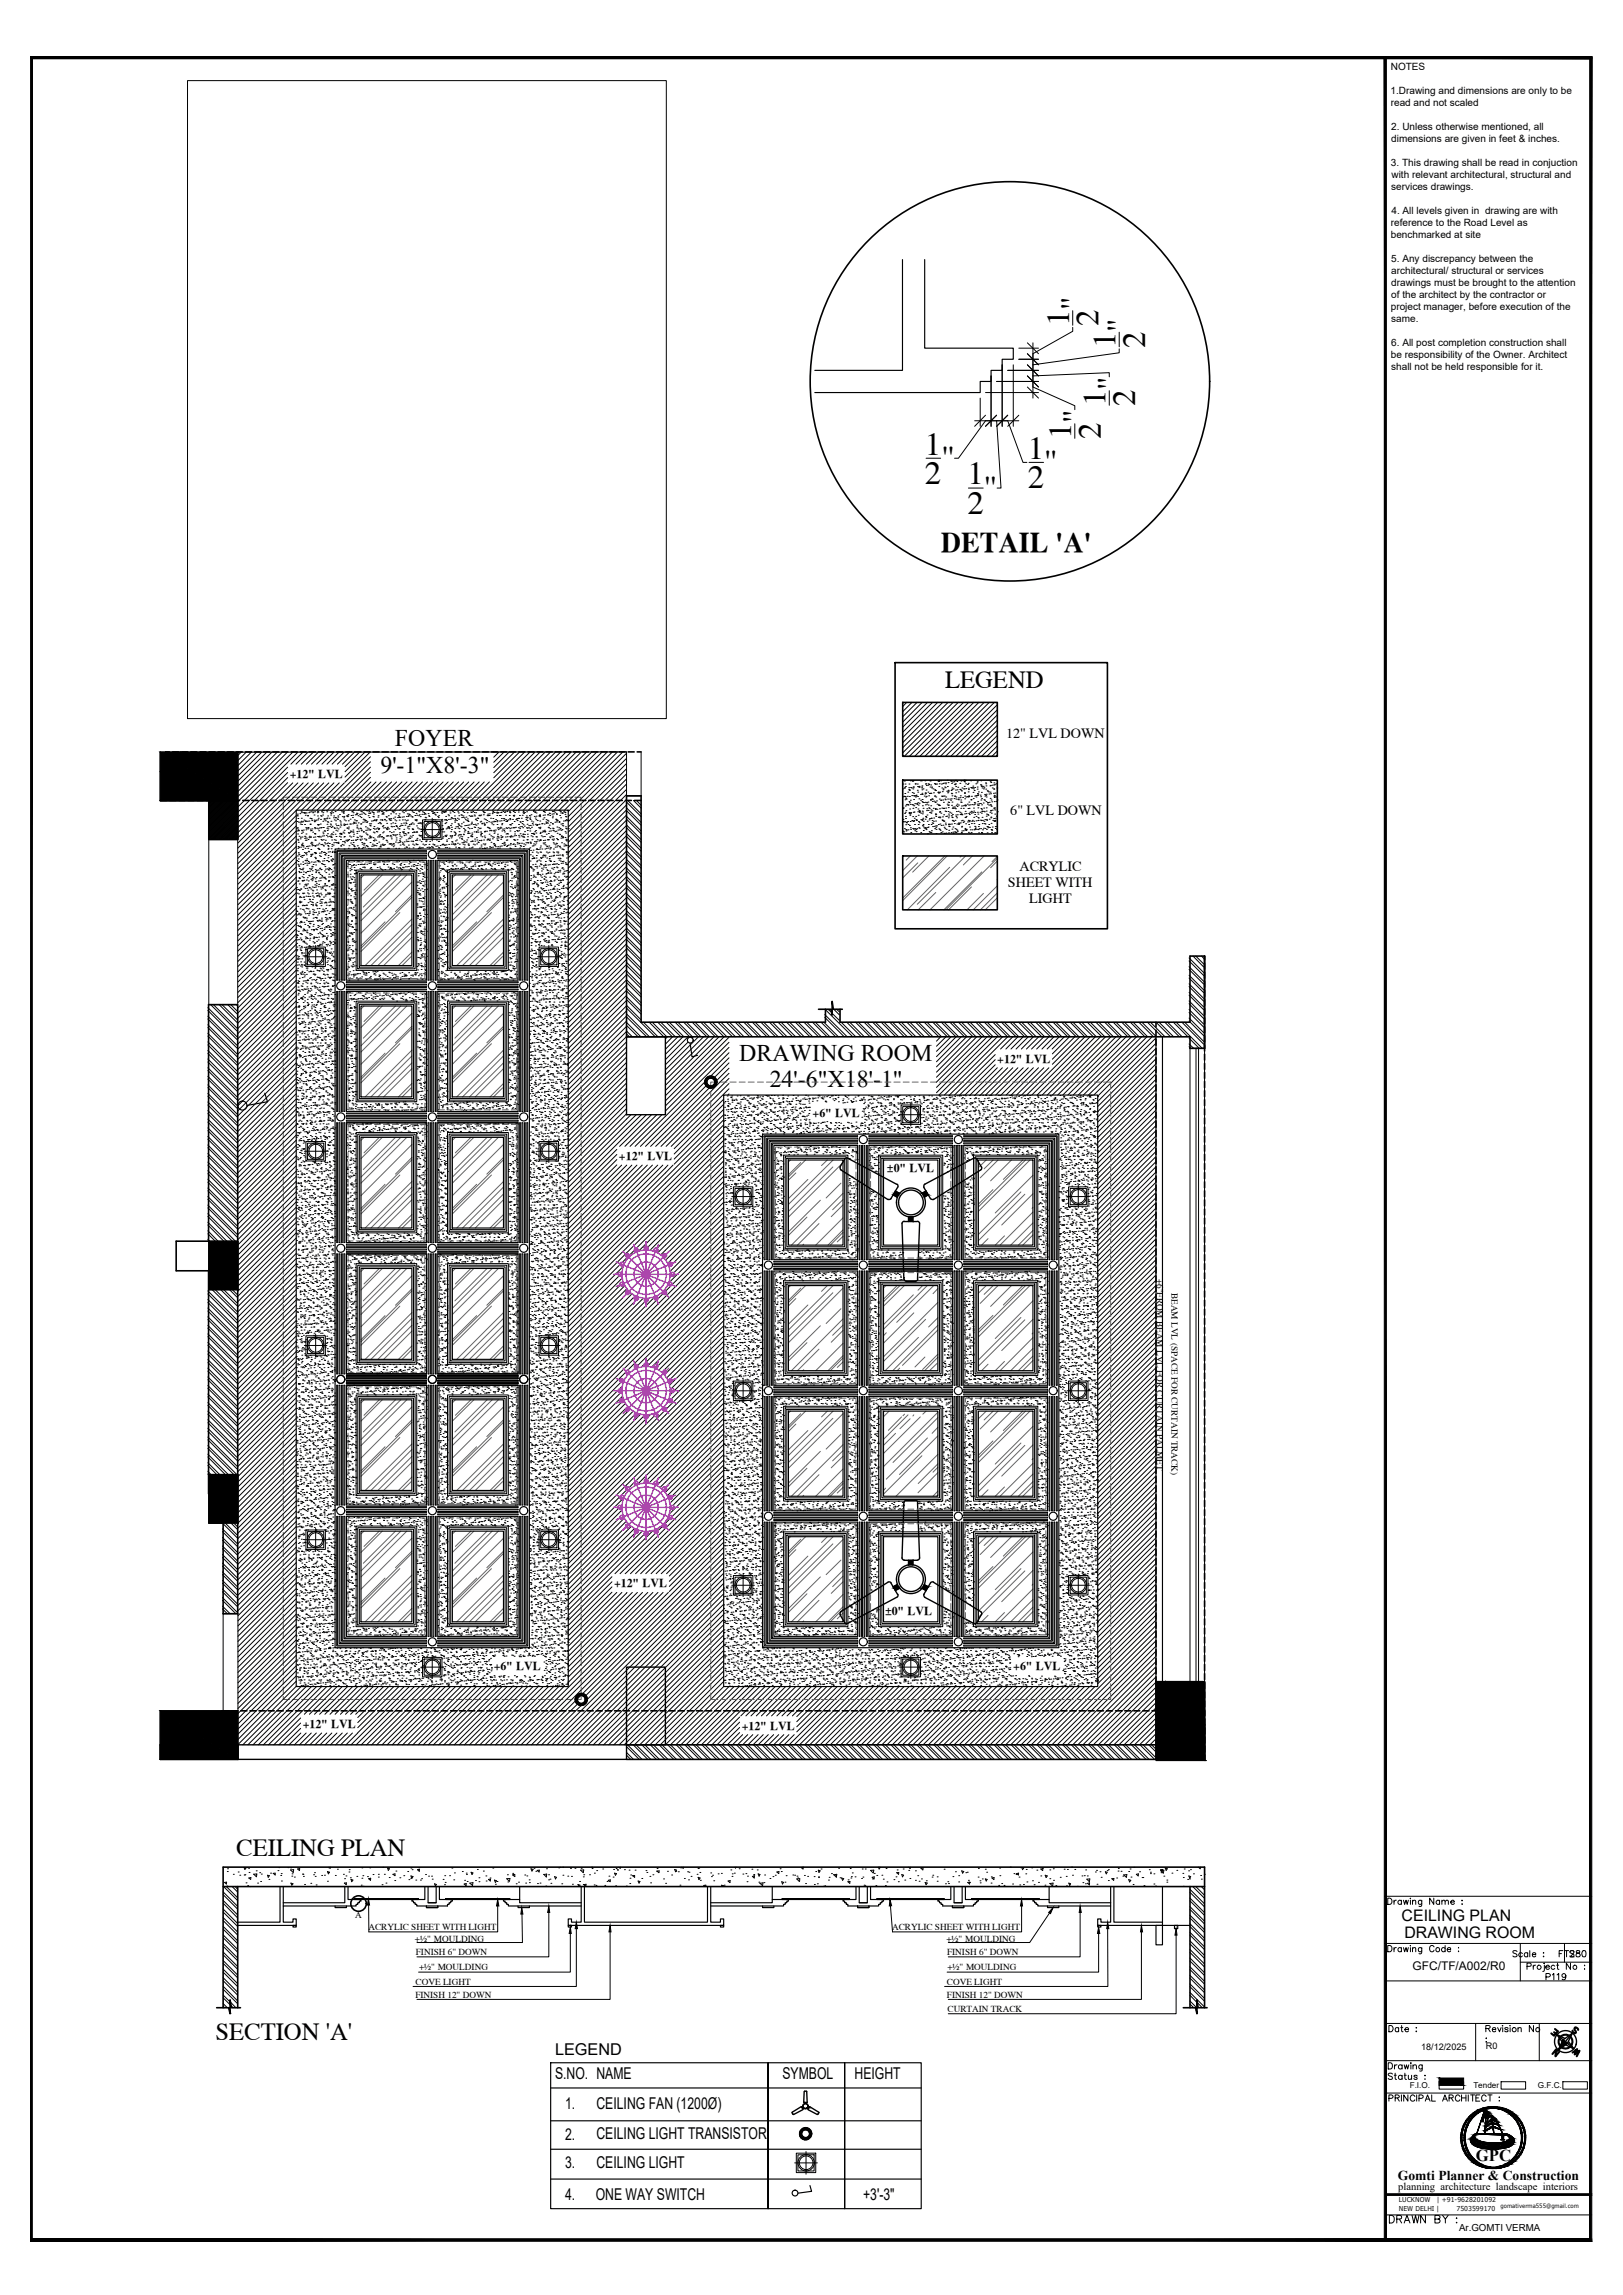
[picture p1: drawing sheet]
<svg xmlns="http://www.w3.org/2000/svg" width="297mm" height="420mm" viewBox="0 0 297 420" stroke-linecap="round" stroke-linejoin="round" font-family="sans-serif">
<defs><g id="words">
<g font-size="6">
<text x="195.7" y="59.8" transform="rotate(-90 195.7 59.8)">1</text>
<text x="198.4" y="56.8" transform="rotate(-90 198.4 56.8)">&quot;</text>
<text x="201.1" y="59.8" transform="rotate(-90 201.1 59.8)">2</text>
<text x="204.2" y="63.7" transform="rotate(-90 204.2 63.7)">1</text>
<text x="206.9" y="60.7" transform="rotate(-90 206.9 60.7)">&quot;</text>
<text x="209.6" y="63.7" transform="rotate(-90 209.6 63.7)">2</text>
<text x="205" y="71.4" transform="rotate(-90 205 71.4)">&quot;</text>
<text x="198.7" y="77.4" transform="rotate(-90 198.7 77.4)">&quot;</text>
<text x="202.3" y="74.4" transform="rotate(-90 202.3 74.4)">1</text>
<text x="207.8" y="74.4" transform="rotate(-90 207.8 74.4)">2</text>
<text x="169.3" y="83.2">1</text>
<text x="188.1" y="84">1</text>
<text x="196" y="80.4" transform="rotate(-90 196 80.4)">1</text>
<text x="201.5" y="80.4" transform="rotate(-90 201.5 80.4)">2</text>
<text x="169.3" y="88.6">2</text>
<text x="172.3" y="85.9">&quot;</text>
<text x="177.1" y="88.7">1</text>
<text x="188.1" y="89.4">2</text>
<text x="191.1" y="86.7">&quot;</text>
<text x="177.1" y="94.1">2</text>
<text x="180.1" y="91.4">&quot;</text>
</g>
<text font-size="5.1" x="172.2" y="101.1">DETAIL 'A'</text>
<g font-size="4.5">
<text x="173" y="125.9">LEGEND</text>
<text x="43.3" y="339.7">CEILING PLAN</text>
<text x="39.4" y="373.4">SECTION 'A'</text>
</g>
<g font-size="4.4">
<text x="72.3" y="136.6">FOYER</text>
<text x="69.6" y="141.5">9'-1&quot;X8'-3&quot;</text>
<text x="135.3" y="194.2">DRAWING ROOM</text>
<text x="140.9" y="199.1">24'-6&quot;X18'-1&quot;</text>
<text x="282.6" y="373.9">E</text>
<text x="286.5" y="377.8">W</text>
</g>
<g font-size="4">
<text x="286.1" y="359.5">280</text>
<text x="286.5" y="373.6">S</text>
</g>
<text font-size="3.1" x="270.1" y="395.5">GPC</text>
<g font-size="3">
<text x="101.6" y="376.3">LEGEND</text>
<text x="101.6" y="380.6">S.NO. NAME</text>
<text x="143.2" y="380.6">SYMBOL</text>
<text x="156.4" y="380.6">HEIGHT</text>
<text x="103.4" y="386.2">1.</text>
<text x="109.2" y="386.2">CEILING FAN (1200Ø)</text>
<text x="103.4" y="391.8">2.</text>
<text x="109.2" y="391.5">CEILING LIGHT TRANSISTOR</text>
<text x="103.4" y="396.9">3.</text>
<text x="109.2" y="396.9">CEILING LIGHT</text>
<text x="103.4" y="402.8">4.</text>
<text x="109" y="402.7">ONE WAY SWITCH</text>
<text x="158" y="402.7">+3'-3&quot;</text>
</g>
<g font-size="2.9">
<text x="256.5" y="351.8">CEILING PLAN</text>
<text x="257" y="354.7">DRAWING ROOM</text>
</g>
<g font-size="2.6">
<text x="184.1" y="135.1">12&quot; LVL DOWN</text>
<text x="184.9" y="149.1">6&quot; LVL DOWN</text>
<text x="186.6" y="159.5">ACRYLIC</text>
<text x="184.5" y="162.4">SHEET WITH</text>
<text x="188.4" y="165.3">LIGHT</text>
</g>
<text font-size="2.5" x="255.8" y="399.2">Gomti Planner &amp; Construction</text>
<g font-size="2.2">
<text x="53" y="142.4">+12&quot; LVL</text>
<text x="182.5" y="194.5">+12&quot; LVL</text>
<text x="148.7" y="204.4">+6&quot; LVL</text>
<text x="113.3" y="212.4">+12&quot; LVL</text>
<text x="162.3" y="214.6">±0&quot; LVL</text>
<text x="112.4" y="290.6">+12&quot; LVL</text>
<text x="162" y="295.6">±0&quot; LVL</text>
<text x="90.4" y="305.8">+6&quot; LVL</text>
<text x="185.4" y="305.8">+6&quot; LVL</text>
<text x="55.4" y="316.3">+12&quot; LVL</text>
<text x="135.7" y="316.6">+12&quot; LVL</text>
<text x="258.5" y="360.7">GFC/TF/A002/R0</text>
</g>
<text font-size="1.9" x="255.9" y="401">planning architecture landscape interiors</text>
<g font-size="1.8">
<text x="254.5" y="17.2">1.Drawing and dimensions are only to be</text>
<text x="254.5" y="12.8">NOTES</text>
<text x="254.5" y="19.4">read and not scaled</text>
<text x="254.6" y="23.8">2. Unless otherwise mentioned, all</text>
<text x="254.6" y="26">dimensions are given in feet &amp; inches.</text>
<text x="254.6" y="30.4">3. This drawing shall be read in conjuction</text>
<text x="254.6" y="34.7">services drawings.</text>
<text x="254.7" y="32.5">with relevant architectural, structural and</text>
<text x="254.5" y="41.3">reference to the Road Level as</text>
<text x="254.7" y="39.1">4. All levels given in drawing are with</text>
<text x="254.5" y="43.5">benchmarked at site</text>
<text x="254.6" y="47.9">5. Any discrepancy between the</text>
<text x="254.6" y="50.1">architectural/ structural or services</text>
<text x="254.6" y="52.3">drawings must be brought to the attention</text>
<text x="254.5" y="56.7">project manager, before execution of the</text>
<text x="254.6" y="54.5">of the architect by the contractor or</text>
<text x="254.6" y="58.9">same.</text>
<text x="254.5" y="65.5">be responsibility of the Owner. Architect</text>
<text x="254.6" y="63.3">6. All post completion construction shall</text>
<text x="254.6" y="67.7">shall not be held responsible for it.</text>
<text x="267" y="408.5">Ar.GOMTI VERMA</text>
</g>
<g font-size="1.7">
<text x="211.7" y="234.1" transform="rotate(90 211.7 234.1)">+6&quot;FROM BEAM LVL FOR CURTAIN PALMET</text>
<text x="214.4" y="236.7" transform="rotate(90 214.4 236.7)">BEAM LVL (SPACE FOR CURTAIN TRACK)</text>
<text x="65" y="351.1">A</text>
<text x="67.4" y="353.4">ACRYLIC SHEET WITH LIGHT</text>
<text x="163.3" y="353.4">ACRYLIC SHEET WITH LIGHT</text>
<text x="75.9" y="355.5">+½&quot; MOULDING</text>
<text x="76.1" y="358">FINISH 6&quot; DOWN</text>
<text x="173.2" y="355.5">+½&quot; MOULDING</text>
<text x="173.3" y="358">FINISH 6&quot; DOWN</text>
<text x="76" y="365.7">FINISH 12&quot; DOWN</text>
<text x="76.1" y="363.4">COVE LIGHT</text>
<text x="76.7" y="360.6">+½&quot; MOULDING</text>
<text x="173.3" y="363.4">COVE LIGHT</text>
<text x="173.3" y="365.7">FINISH 12&quot; DOWN</text>
<text x="173.4" y="360.6">+½&quot; MOULDING</text>
<text x="173.4" y="368.4">CURTAIN TRACK</text>
<text x="260.1" y="375.3">18/12/2025</text>
<text x="271.9" y="375.1">R0</text>
</g>
<g font-size="1.5">
<text x="258" y="382.3">F.I.O.</text>
<text x="269.6" y="382.3">Tender</text>
<text x="281.5" y="382.3">G.F.C.</text>
</g>
<g font-size="1.2">
<text x="256" y="403.2">LUCKNOW</text>
<text x="256" y="404.7">NEW DELHI |</text>
<text x="263" y="403.2">| +91-9628201092</text>
<text x="266.6" y="404.7">7503599170</text>
</g>
<text font-size="1.1" x="274.6" y="404.3">gomativerma555@gmail.com</text>
</g></defs>
<!-- layer: BEAM -->
<g fill="none" stroke="#000" stroke-width=".3">
<path d="M30.3 137.7h.7M31.6 137.7h1.1M33.3 137.7h1.1M34.9 137.7h1.1M36.6 137.7h1.1M38.3 137.7h1.1M39.9 137.7h1.1M41.6 137.7h1.1M43.3 137.7h1.1M44.9 137.7h1.1M46.6 137.7h1.1M48.2 137.7h1.2"/>
<path d="M49.9 137.7h1.1M51.6 137.7h1.1M53.3 137.7h1.1M54.9 137.7h1.1M56.6 137.7h1.1M58.3 137.7h1.1M59.9 137.7h1.1M61.6 137.7h1.1M63.3 137.7h1.1M64.9 137.7h1.2M66.6 137.7h1.1M68.3 137.7h1.1"/>
<path d="M69.9 137.7h1.2M71.6 137.7h1.1M73.3 137.7h1.1M75 137.7h1.1M76.6 137.7h1.1M78.3 137.7h1.1M80 137.7h1.1M81.6 137.7h1.1M83.3 137.7h1.1M84.9 137.7h1.1M86.6 137.7h1.1M88.3 137.7h1.1"/>
<path d="M89.9 137.7h1.1M91.6 137.7h1.1M93.3 137.7h1.1M94.9 137.7h1.2M96.6 137.7h1.1M98.3 137.7h1.1M100 137.7h1.1M101.6 137.7h1.1M103.3 137.7h1.1M105 137.7h1.1M106.6 137.7h1.1M108.3 137.7h1.1"/>
<path d="M110 137.7h1.1M111.6 137.7h1.2M113.3 137.7h1.1M115 137.7h1.1M116.6 137.7h.7M29.3 146.5h1.2M31.1 146.5h1.1M32.8 146.5h1.1M34.4 146.5h1.1M36.1 146.5h1.1M37.7 146.5h1.1M39.4 146.5h1.1"/>
<path d="M41.1 146.5h1.1M42.7 146.5h1.1M44.4 146.5h1.1M46.1 146.5h1.1M47.7 146.5h1.2M49.4 146.5h1.1M51.1 146.5h1.1M52.7 146.5h1.2M54.4 146.5h1.1M56.1 146.5h1.1M57.8 146.5h1.1M59.4 146.5h1.1"/>
<path d="M61.1 146.5h1.1M62.8 146.5h1.1M64.4 146.5h1.1M66.1 146.5h1.1M67.8 146.5h1.1M69.4 146.5h1.2M71.1 146.5h1.1M72.8 146.5h1.1M74.5 146.5h1.1M76.1 146.5h1.1M77.8 146.5h1.1M79.4 146.5h1.1"/>
<path d="M81.1 146.5h1.1M82.8 146.5h1.1M84.4 146.5h1.1M86.1 146.5h1.1M87.8 146.5h1.1M89.4 146.5h1.1M91.1 146.5h1.1M92.8 146.5h1.1M94.4 146.5h1.2M96.1 146.5h1.1M97.8 146.5h1.1M99.4 146.5h1.2"/>
<path d="M101.1 146.5h1.1M102.8 146.5h1.1M104.5 146.5h1.1M106.1 146.5h1.1M107.8 146.5h1.1M109.5 146.5h1.1M111.1 146.5h1.1M112.8 146.5h1.1M114.5 146.5h1.1M116.1 146.5h1.2M220.5 175v.8M220.5 176.3v1.1"/>
<path d="M220.5 178v1.1M220.5 179.6v1.1M211.6 187.1v.9M211.6 188.6v1.1M211.6 190.3v1.1M211.6 191.9v1.1M211.6 193.6v1.1M211.6 195.3v1.1M211.6 196.9v1.2M211.6 198.6v1.1M220.5 181.3v1.1M220.5 183v1.1"/>
<path d="M220.5 184.6v1.1M220.5 186.3v1.1M220.5 188v1.1M220.5 189.6v1.2M220.5 191.3v1.1M220.5 193v1.1M220.5 194.7v1.1M220.5 196.3v1.1M220.5 198v1.1M220.5 199.7v1.1M211.6 200.3v1.1M211.6 202v1.1"/>
<path d="M211.6 203.6v1.1M211.6 205.3v1.1M211.6 207v1.1M211.6 208.6v1.1M211.6 210.3v1.1M211.6 211.9v1.1M211.6 213.6v1.1M211.6 215.3v1.1M211.6 216.9v1.1M211.6 218.6v1.1M220.5 201.3v1.1M220.5 203v1.1"/>
<path d="M220.5 204.7v1.1M220.5 206.3v1.2M220.5 208v1.1M220.5 209.7v1.1M220.5 211.3v1.2M220.5 213v1.1M220.5 214.7v1.1M220.5 216.4v1.1M220.5 218v1.1M220.5 219.7v1.1M211.6 220.3v1.1M211.6 221.9v1.1"/>
<path d="M211.6 223.6v1.1M211.6 225.3v1.1M211.6 226.9v1.2M211.6 228.6v1.1M211.6 230.3v1.1M211.6 232v1.1M211.6 233.6v1.1M211.6 235.3v1.1M211.6 237v1.1M211.6 238.6v1.1M220.5 221.3v1.1M220.5 223v1.1"/>
<path d="M220.5 224.7v1.1M220.5 226.3v1.1M220.5 228v1.1M220.5 229.7v1.1M220.5 231.3v1.1M220.5 233v1.1M220.5 234.7v1.1M220.5 236.3v1.2M220.5 238v1.1M220.5 239.7v1.1M211.6 240.3v1.1M211.6 242v1.1"/>
<path d="M211.6 243.6v1.2M211.6 245.3v1.1M211.6 247v1.1M211.6 248.6v1.2M211.6 250.3v1.1M211.6 252v1.1M211.6 253.6v1.1M211.6 255.3v1.1M211.6 256.9v1.2M211.6 258.6v1.1M220.5 241.4v1.1M220.5 243v1.1"/>
<path d="M220.5 244.7v1.1M220.5 246.4v1.1M220.5 248v1.1M220.5 249.7v1.1M220.5 251.4v1.1M220.5 253v1.2M220.5 254.7v1.1M220.5 256.4v1.1M220.5 258v1.2M220.5 259.7v1.1M211.6 260.3v1.1M211.6 262v1.1"/>
<path d="M211.6 263.6v1.1M211.6 265.3v1.1M211.6 267v1.1M211.6 268.6v1.1M211.6 270.3v1.1M211.6 272v1.1M211.6 273.6v1.2M211.6 275.3v1.1M211.6 277v1.1M211.6 278.7v1.1M220.5 261.4v1.1M220.5 263v1.1"/>
<path d="M220.5 264.7v1.1M220.5 266.3v1.2M220.5 268v1.1M220.5 269.7v1.1M220.5 271.4v1.1M220.5 273v1.1M220.5 274.7v1.1M220.5 276.4v1.1M220.5 278v1.1M220.5 279.7v1.1M211.6 280.3v1.1M211.6 282v1.1"/>
<path d="M211.6 283.7v1.1M211.6 285.3v1.1M211.6 287v1.1M211.6 288.7v1.1M211.6 290.3v1.2M211.6 292v1.1M211.6 293.7v1.1M211.6 295.3v1.1M211.6 297v1.1M211.6 298.6v1.1M220.5 281.4v1.1M220.5 283v1.2"/>
<path d="M220.5 284.7v1.1M220.5 286.4v1.1M220.5 288v1.2M220.5 289.7v1.1M220.5 291.4v1.1M220.5 293.1v1.1M220.5 294.7v1.1M220.5 296.4v1.1M220.5 298.1v1.1M220.5 299.7v1.1M40.6 313.2h1.3M42.4 313.2h1.1"/>
<path d="M44.1 313.2h1.1M45.7 313.2h1.1M47.4 313.2h1.1M49.1 313.2h1.1M50.7 313.2h1.1M52.4 313.2h1.1M54.1 313.2h1.1M55.7 313.2h1.2M57.4 313.2h1.1M59.1 313.2h1.1M60.8 313.2h1.1M62.4 313.2h1.1"/>
<path d="M64.1 313.2h1.1M65.8 313.2h1.1M67.4 313.2h1.1M69.1 313.2h1.1M70.8 313.2h1.1M72.4 313.2h1.2M74.1 313.2h1.1M75.8 313.2h1.1M77.4 313.2h1.2M79.1 313.2h1.1M80.8 313.2h1.1M82.5 313.2h1.1"/>
<path d="M84.1 313.2h1.1M85.8 313.2h1.1M87.4 313.2h1.1M89.1 313.2h1.1M90.8 313.2h1.1M92.4 313.2h1.1M94.1 313.2h1.1M95.8 313.2h1.1M97.4 313.2h1.1M99.1 313.2h1.1M100.8 313.2h1.1M102.4 313.2h1.2"/>
<path d="M104.1 313.2h1.1M105.8 313.2h1.1M107.5 313.2h1.1M109.1 313.2h1.1M110.8 313.2h1.1M112.5 313.2h1.1M114.1 313.2h1.1M115.8 313.2h1.1M117.5 313.2h1.1M119.1 313.2h1.2M120.8 313.2h1.1M122.5 313.2h1.1"/>
<path d="M124.1 313.2h1.2M125.8 313.2h1.1M127.5 313.2h1.1M129.1 313.2h1.1M130.8 313.2h1.1M132.4 313.2h1.2M134.1 313.2h1.1M135.8 313.2h1.1M137.5 313.2h1.1M139.1 313.2h1.1M140.8 313.2h1.1M142.5 313.2h1.1"/>
<path d="M144.1 313.2h1.1M145.8 313.2h1.1M147.5 313.2h1.1M149.1 313.2h1.2M150.8 313.2h1.1M152.5 313.2h1.1M154.2 313.2h1.1M155.8 313.2h1.1M157.5 313.2h1.1M159.2 313.2h1.1M160.8 313.2h1.1M162.5 313.2h1.1"/>
<path d="M164.2 313.2h1.1M165.8 313.2h1.1M167.5 313.2h1.1M169.1 313.2h1.2M170.8 313.2h1.1M172.5 313.2h1.1M174.1 313.2h1.2M175.8 313.2h1.1M177.5 313.2h1.1M179.1 313.2h1.2M180.8 313.2h1.1M182.5 313.2h1.1"/>
<path d="M184.2 313.2h1.1M185.8 313.2h1.1M187.5 313.2h1.1M189.2 313.2h1.1M190.8 313.2h1.1M192.5 313.2h1.1M194.2 313.2h1.1M195.8 313.2h1.2M197.5 313.2h1.1M199.2 313.2h1.1M200.9 313.2h1.1M202.5 313.2h1.1"/>
<path d="M204.2 313.2h1.1M205.9 313.2h1.1M207.5 313.2h1.1M209.2 313.2h1.1M210.8 313.2h1.1M211.6 300.3v1.1M211.6 302v1.1M211.6 303.6v1.2M211.6 305.3v1.1M211.6 307v.9M212.5 313.2h1.1M214.2 313.2h1.1"/>
<path d="M215.8 313.2h1.1M217.5 313.2h1.1M219.2 313.2h1.3v.9M220.5 301.4v1.1M220.5 303.1v1.1M220.5 304.7v1.1M220.5 306.4v1.1M220.5 308v1.1M220.5 309.7v1.1M220.5 311.4v1.1M220.5 313v1.2M220.5 314.6v1.2"/>
<path d="M220.5 316.3v1.2M220.5 318v1.2M220.5 319.6v1.2M220.5 321.3v.8"/>
</g>
<!-- layer: Layer1 -->
<g fill="none" stroke="#000" stroke-width=".18">
<path d="M38.2 146.6h.1M38.3 146.6l-.1 .1M38.4 146.6l-.2 .2M38.5 146.6l-.3 .3M38.6 146.6l-.4 .4M38.7 146.6l-.5 .5M38.8 146.6l-.6 .6M38.9 146.6l-.7 .7M39 146.6l-.8 .8M39.1 146.6l-.9 .9M39.2 146.6l-1 1M39.4 146.6l-1.2 1.1"/>
<path d="M39.4 146.6l-1.2 1.2M39.6 146.6l-1.4 1.3M39.7 146.6l-1.5 1.4M39.8 146.6l-1.6 1.6M39.9 146.6l-1.7 1.6M40 146.6l-1.8 1.8M40.1 146.6l-1.9 1.8M40.2 146.6l-2 2M40.3 146.6l-2.1 2.1M40.4 146.6l-2.2 2.2M40.5 146.6l-2.3 2.3M40.6 146.6l-2.4 2.4"/>
<path d="M40.7 146.6l-2.5 2.5M40.8 146.6l-2.6 2.6M40.9 146.6l-2.7 2.7M41 146.6l-2.8 2.8M41.1 146.6l-2.9 2.9M41.2 146.6l-3 3M41.3 146.6l-3.1 3.1M41.4 146.6l-3.2 3.2M41.6 146.6l-3.4 3.3M41.6 146.6l-3.4 3.4M41.8 146.6l-3.6 3.5M41.9 146.6l-3.7 3.6"/>
<path d="M42 146.6l-3.8 3.8M42.1 146.6l-3.9 3.8M42.2 146.6l-4 4M42.3 146.6l-4.1 4.1M42.4 146.6l-4.2 4.2M42.5 146.6l-4.3 4.3M42.6 146.6l-4.4 4.4M42.7 146.6l-4.5 4.5M42.8 146.6l-4.6 4.6M42.9 146.6l-4.7 4.7M43 146.6l-4.8 4.8M43.1 146.6l-4.9 4.9"/>
<path d="M43.3 146.6l-5.1 5M43.3 146.6l-5.1 5.1M43.4 146.6l-5.2 5.2M43.5 146.6l-5.3 5.3M43.5 146.7l-5.3 5.3M43.5 146.8l-5.3 5.3M43.5 146.9l-5.3 5.3M43.5 147l-5.3 5.3M43.5 147.1l-5.3 5.3M43.5 147.2l-5.3 5.4M43.5 147.3l-5.3 5.3M43.5 147.4l-5.3 5.4"/>
<path d="M43.5 147.5l-5.3 5.4M43.5 147.6l-5.3 5.4M43.5 147.7l-5.3 5.4M43.5 147.9l-5.3 5.3M43.5 147.9l-5.3 5.4M43.5 148.1l-5.3 5.3M43.5 148.2l-5.3 5.3M43.5 148.2l-5.3 5.4M43.5 148.4l-5.3 5.3M43.5 148.4l-5.2 5.3M43.5 148.6l-5.1 5.1M43.5 148.7l-5 5"/>
<path d="M43.5 148.8l-4.9 4.9M43.5 148.9l-4.8 4.8M43.5 149l-4.7 4.7M43.5 149.1l-4.6 4.6M43.5 149.2l-4.4 4.5M43.5 149.3l-4.4 4.4M43.5 149.4l-4.2 4.3M43.5 149.5l-4.1 4.2M43.5 149.6l-4 4.1M43.5 149.7l-3.9 4M43.5 149.8l-3.8 3.9M43.5 149.9l-3.7 3.8"/>
<path d="M43.5 150.1l-3.6 3.6M43.5 150.1l-3.5 3.6M43.5 150.2l-3.4 3.5M43.5 150.4l-3.3 3.3M43.5 150.4l-3.2 3.3M43.5 150.6l-3.1 3.1M43.5 150.7l-3 3M43.5 150.8l-2.9 2.9M43.5 150.9l-2.8 2.8M43.5 151l-2.7 2.7M43.5 151.1l-2.6 2.6M43.5 151.2l-2.5 2.5"/>
<path d="M43.5 151.3l-2.4 2.4M43.5 151.4l-2.2 2.3M43.5 151.5l-2.2 2.2M43.5 151.6l-2 2.1M43.5 151.7l-1.9 2M43.5 151.8l-1.8 1.9M43.5 151.9l-1.7 1.8M43.5 152l-1.6 1.7M43.5 152.1l-1.5 1.6M43.5 152.3l-1.4 1.4M43.5 152.3l-1.3 1.4M43.5 152.4l-1.2 1.3"/>
<path d="M43.5 152.6l-1.1 1.1M43.5 152.6l-1 1.1M43.5 152.8l-.9 .9M43.5 152.9l-.8 .8M43.5 153l-.7 .7M43.5 153.1l-.6 .6M43.5 153.2l-.5 .5M43.5 153.3l-.4 .4M43.5 153.4l-.2 .3M43.5 153.5l-.2 .2M43.5 153.6v.1M47.1 146.6h.1"/>
<path d="M114.7 159.4l2.6 2.7M114.7 157.8l2.6 2.7M114.7 156.3l2.6 2.6M114.7 154.7l2.6 2.7M114.7 153.1l2.6 2.7M114.7 151.5l2.6 2.7M114.7 150l2.6 2.6M114.7 148.4l2.6 2.7M114.7 146.8l2.6 2.7M114.7 158.9l2.6 2.7M114.7 157.3l2.6 2.7M114.7 155.8l2.6 2.6"/>
<path d="M114.7 154.2l2.6 2.6M114.7 152.6l2.6 2.7M114.7 151l2.6 2.7M114.7 149.5l2.6 2.6M114.7 147.9l2.6 2.7M114.9 146.5l2.4 2.5M115.9 146.5l1.4 1.4M116.5 146.5l.8 .9M114.7 179.9l2.6 2.6M114.7 178.3l2.6 2.7M114.7 176.7l2.6 2.7M114.7 175.2l2.6 2.6"/>
<path d="M114.7 173.6l2.6 2.6M114.7 172l2.6 2.7M114.7 170.4l2.6 2.7M114.7 168.9l2.6 2.6M114.7 167.3l2.6 2.7M114.7 165.7l2.6 2.7M114.7 164.2l2.6 2.6M114.7 162.5l2.6 2.7M114.7 161l2.6 2.6M114.7 179.4l2.6 2.6M114.7 177.7l2.6 2.7M114.7 176.2l2.6 2.6"/>
<path d="M114.7 174.6l2.6 2.7M114.7 173l2.6 2.7M114.7 171.5l2.6 2.6M114.7 169.9l2.6 2.7M114.7 168.3l2.6 2.7M114.7 166.7l2.6 2.7M114.7 165.2l2.6 2.6M114.7 163.6l2.6 2.7M114.7 162l2.6 2.7M114.7 160.5l2.6 2.6M217.6 179.1l2.7 2.6M217.6 177.5l2.7 2.7"/>
<path d="M217.6 175.9l2.7 2.7M217.6 178.5l2.7 2.7M217.6 177l2.7 2.6M217.6 175.4l2.7 2.6M218.3 175l2 2M218.8 175l1.5 1.5M219.9 175l.4 .5M38 199.1l5.4 5.4M38 197.6l5.4 5.3M38 196l5.4 5.3M38 194.4l5.4 5.4M38 192.9l5.4 5.3"/>
<path d="M38 191.3l5.4 5.3M38 189.7l5.4 5.3M38 188.1l5.4 5.3M38 186.5l5.4 5.4M38 185l5.4 5.3M38 198.6l5.4 5.3M38 197l5.4 5.4M38 195.5l5.4 5.3M38 193.9l5.4 5.3M38 192.3l5.4 5.3M38 190.7l5.4 5.4M38 189.2l5.4 5.3"/>
<path d="M38 187.6l5.4 5.3M38 186l5.4 5.4M38 184.5l5.4 5.3M38.6 183.9l4.8 4.9M39.1 183.9l4.3 4.3M40.1 183.9l3.3 3.3M40.6 183.9l2.8 2.7M41.7 183.9l1.7 1.7M42.2 183.9l1.2 1.2M43.3 183.9l.1 .2M114.7 189.3l.5 .5M114.7 187.7l2.1 2.1"/>
<path d="M114.7 186.2l3.6 3.6M114.7 184.6l5.2 5.2M114.7 183l2.6 2.7M114.7 181.4l2.6 2.7M114.7 188.8l1 1M114.7 187.2l2.6 2.6M114.7 185.6l4.2 4.2M114.7 184.1l2.6 2.6M114.7 182.5l2.6 2.7M114.7 180.9l2.6 2.7M117.8 187.1l2.6 2.7M118.8 187.1l2.7 2.7"/>
<path d="M119.4 187.1l2.6 2.7M120.4 187.1l2.6 2.7M120.9 187.1l2.7 2.7M121.9 187.1l2.7 2.7M122.5 187.1l2.7 2.7M123.6 187.1l2.6 2.7M124.1 187.1l2.6 2.7M125.1 187.1l2.7 2.7M125.6 187.1l2.7 2.7M126.7 187.1l2.7 2.7M127.2 187.1l2.7 2.7M128.3 187.1l2.6 2.7"/>
<path d="M128.8 187.1l2.6 2.7M129.8 187.1l2.7 2.7M130.4 187.1l2.6 2.7M131.4 187.1l2.7 2.7M131.9 187.1l2.7 2.7M133 187.1l2.6 2.7M133.5 187.1l2.7 2.7M134.6 187.1l2.6 2.7M135.1 187.1l2.6 2.7M136.1 187.1l2.7 2.7M136.6 187.1l2.7 2.7M137.7 187.1l2.7 2.7"/>
<path d="M138.2 187.1l2.7 2.7M139.3 187.1l2.6 2.7M139.8 187.1l2.6 2.7M140.8 187.1l2.7 2.7M141.4 187.1l2.6 2.7M142.4 187.1l2.7 2.7M142.9 187.1l2.7 2.7M144 187.1l2.6 2.7M144.5 187.1l2.7 2.7M145.6 187.1l2.6 2.7M146.1 187.1l2.6 2.7M147.1 187.1l2.7 2.7"/>
<path d="M147.6 187.1l2.7 2.7M148.7 187.1l2.7 2.7M149.2 187.1l2.7 2.7M150.3 187.1l2.6 2.7M150.8 187.1l2.6 2.7M150.9 186.3l3.6 3.5M150.9 185.7l4.2 4.1M151 184.8l5.1 5M151.5 184.8l.5 .4M152.1 185.4l1.5 1.4M152.6 184.8l1 1M153.1 184.8l.5 .4"/>
<path d="M154 187.1l2.6 2.7M155 187.1l2.6 2.7M155.5 187.1l2.7 2.7M156.6 187.1l2.6 2.7M157.1 187.1l2.7 2.7M158.1 187.1l2.7 2.7M158.7 187.1l2.6 2.7M159.7 187.1l2.7 2.7M160.2 187.1l2.7 2.7M161.3 187.1l2.6 2.7M161.8 187.1l2.7 2.7M162.8 187.1l2.7 2.7"/>
<path d="M163.4 187.1l2.7 2.7M164.4 187.1l2.7 2.7M165 187.1l2.6 2.7M166 187.1l2.6 2.7M166.5 187.1l2.7 2.7M167.6 187.1l2.7 2.7M168.1 187.1l2.7 2.7M169.1 187.1l2.7 2.7M169.7 187.1l2.6 2.7M170.7 187.1l2.7 2.7M171.2 187.1l2.7 2.7M172.3 187.1l2.6 2.7"/>
<path d="M172.8 187.1l2.7 2.7M173.8 187.1l2.7 2.7M174.4 187.1l2.6 2.7M175.4 187.1l2.7 2.7M176 187.1l2.6 2.7M177 187.1l2.6 2.7M177.5 187.1l2.7 2.7M178.6 187.1l2.7 2.7M179.1 187.1l2.7 2.7M180.2 187.1l2.6 2.7M180.7 187.1l2.6 2.7M181.7 187.1l2.7 2.7"/>
<path d="M182.2 187.1l2.7 2.7M183.3 187.1l2.7 2.7M183.8 187.1l2.7 2.7M184.9 187.1l2.6 2.7M185.4 187.1l2.6 2.7M186.4 187.1l2.7 2.7M187 187.1l2.6 2.7M188 187.1l2.7 2.7M188.5 187.1l2.7 2.7M189.6 187.1l2.7 2.7M190.1 187.1l2.7 2.7M191.2 187.1l2.6 2.7"/>
<path d="M191.7 187.1l2.6 2.7M192.7 187.1l2.7 2.7M193.2 187.1l2.7 2.7M194.3 187.1l2.7 2.7M194.8 187.1l2.7 2.7M195.9 187.1l2.6 2.7M196.4 187.1l2.6 2.7M197.4 187.1l2.7 2.7M198 187.1l2.6 2.7M199 187.1l2.7 2.7M199.5 187.1l2.7 2.7M200.6 187.1l2.7 2.7"/>
<path d="M201.1 187.1l2.7 2.7M202.2 187.1l2.6 2.7M202.7 187.1l2.6 2.7M203.7 187.1l2.7 2.7M204.2 187.1l2.7 2.7M205.3 187.1l2.7 2.7M205.8 187.1l2.7 2.7M206.9 187.1l2.6 2.7M207.4 187.1l2.6 2.7M208.4 187.1l2.7 2.7M209 187.1l2.7 2.7M210 187.1l2.7 2.7"/>
<path d="M210.6 187.1l2.6 2.7M211.6 187.1l2.6 2.7M212.1 187.1l2.7 2.7M213.2 187.1l2.6 2.7M213.7 187.1l2.7 2.7M214.7 187.1l2.7 2.7M215.3 187.1l4.7 4.8M216.3 187.1l4 4.1M216.8 187.1l3.5 3.6M217.6 191.6l.3 .3M217.6 190.1l1.9 1.8M217.6 186.9l2.7 2.7"/>
<path d="M217.6 185.4l2.7 2.6M217.6 183.8l2.7 2.7M217.6 182.2l2.7 2.7M217.6 180.6l2.7 2.7M217.6 191.1l.9 .8M217.6 186.4l2.7 2.6M217.6 184.8l2.7 2.7M217.6 183.2l2.7 2.7M217.6 181.7l2.7 2.6M217.6 180.1l2.7 2.7M38 219.6l5.4 5.3M38 218l5.4 5.3"/>
<path d="M38 216.4l5.4 5.4M38 214.9l5.4 5.3M38 213.3l5.4 5.3M38 211.7l5.4 5.3M38 210.1l5.4 5.4M38 208.6l5.4 5.3M38 207l5.4 5.3M38 205.4l5.4 5.4M38 203.9l5.4 5.3M38 202.3l5.4 5.3M38 200.7l5.4 5.3M38 219.1l5.4 5.3"/>
<path d="M38 217.5l5.4 5.3M38 215.9l5.4 5.3M38 214.3l5.4 5.4M38 212.8l5.4 5.3M38 211.2l5.4 5.3M38 209.6l5.4 5.4M38 208.1l5.4 5.3M38 206.5l5.4 5.3M38 204.9l5.4 5.3M38 203.3l5.4 5.3M38 201.7l5.4 5.4M38 200.2l5.4 5.3"/>
<path d="M38 238.4l5.4 5.4M38 236.9l5.4 5.3M38 225.9l1.4 1.3M38 224.3l3 2.9M38 222.7l4.5 4.5M38 221.1l5.4 5.4M38 239.5l5.4 5.3M38 237.9l5.4 5.3M38 236.3l5.4 5.4M38 226.9l.3 .3M38 225.3l1.9 1.9M38 223.8l3.5 3.4"/>
<path d="M38 222.2l5.1 5M38 220.6l5.4 5.4M38.8 236.1l4.6 4.5M39.4 236.1l4 4M40.4 236.1l3 2.9M41 236.1l2.4 2.4M42 236.1l1.4 1.4M42.5 236.1l.9 .9M38 258.9l5.4 5.3M38 257.3l5.4 5.3M38 255.7l5.4 5.4M38 254.2l5.4 5.3"/>
<path d="M38 252.6l5.4 5.3M38 251l5.4 5.4M38 249.5l5.4 5.3M38 247.9l5.4 5.3M38 246.3l5.4 5.3M38 244.7l5.4 5.3M38 243.1l5.4 5.4M38 241.6l5.4 5.3M38 240l5.4 5.3M38 259.9l5.4 5.3M38 258.3l5.4 5.4M38 256.8l5.4 5.3"/>
<path d="M38 255.2l5.4 5.3M38 253.6l5.4 5.4M38 252.1l5.4 5.3M38 250.5l5.4 5.3M38 248.9l5.4 5.3M38 247.3l5.4 5.4M38 245.8l5.4 5.3M38 244.2l5.4 5.3M38 242.6l5.4 5.4M38 241.1l5.4 5.3M38 269.9h.1M38 268.3l1.7 1.6"/>
<path d="M38 266.7l3.2 3.2M38 265.2l4.8 4.7M38 263.6l5.4 5.3M38 262l5.4 5.4M38 260.5l5.4 5.3M38 269.4l.6 .5M38 267.8l2.2 2.1M38 266.2l3.8 3.7M38 264.7l5.3 5.2M38 263.1l5.4 5.3M38 261.5l5.4 5.3M40.7 278.8l2.7 2.7"/>
<path d="M40.7 279.9l2.7 2.7M41.2 278.8l2.2 2.2M42.3 278.8l1.1 1.1M42.8 278.8l.6 .6M40.7 280.4l2.7 2.7M40.7 294.5l.9 .9M40.7 293l2.5 2.4M40.7 291.4l2.7 2.7M40.7 289.8l2.7 2.7M40.7 288.3l2.7 2.6M40.7 286.7l2.7 2.7M40.7 285.1l2.7 2.7"/>
<path d="M40.7 283.5l2.7 2.7M40.7 282l2.7 2.6M40.7 294l1.4 1.4M40.7 292.5l2.7 2.6M40.7 290.9l2.7 2.7M40.7 289.3l2.7 2.7M40.7 287.8l2.7 2.6M40.7 286.2l2.7 2.6M40.7 284.6l2.7 2.7M40.7 283l2.7 2.7M40.7 281.5l2.7 2.6M114.7 319.8l2.3 2.3"/>
<path d="M114.8 319.4l2.7 2.7M115.9 319.4l2.7 2.7M116.4 319.4l2.7 2.7M117.5 319.4l2.6 2.7M118 319.4l2.7 2.7M119 319.4l2.7 2.7M119.6 319.4l2.6 2.7M120.6 319.4l2.7 2.7M121.1 319.4l2.7 2.7M122.2 319.4l2.7 2.7M122.7 319.4l2.7 2.7M123.8 319.4l2.6 2.7"/>
<path d="M124.3 319.4l2.6 2.7M125.3 319.4l2.7 2.7M125.8 319.4l2.7 2.7M126.9 319.4l2.7 2.7M127.4 319.4l2.7 2.7M128.5 319.4l2.6 2.7M129 319.4l2.7 2.7M130 319.4l2.7 2.7M130.6 319.4l2.7 2.7M131.6 319.4l2.7 2.7M132.2 319.4l2.6 2.7M133.2 319.4l2.7 2.7"/>
<path d="M133.7 319.4l2.7 2.7M134.8 319.4l2.6 2.7M135.3 319.4l2.7 2.7M136.3 319.4l2.7 2.7M136.8 319.4l2.7 2.7M137.9 319.4l2.7 2.7M138.4 319.4l2.7 2.7M139.5 319.4l2.6 2.7M140 319.4l2.7 2.7M141 319.4l2.7 2.7M141.6 319.4l2.7 2.7M142.6 319.4l2.7 2.7"/>
<path d="M143.2 319.4l2.6 2.7M144.2 319.4l2.7 2.7M144.7 319.4l2.7 2.7M145.8 319.4l2.6 2.7M146.3 319.4l2.7 2.7M147.3 319.4l2.7 2.7M147.9 319.4l2.6 2.7M148.9 319.4l2.7 2.7M149.4 319.4l2.7 2.7M150.5 319.4l2.6 2.7M151 319.4l2.7 2.7M152 319.4l2.7 2.7"/>
<path d="M152.6 319.4l2.7 2.7M153.6 319.4l2.7 2.7M154.2 319.4l2.6 2.7M155.2 319.4l2.7 2.7M155.7 319.4l2.7 2.7M156.8 319.4l2.7 2.7M157.3 319.4l2.7 2.7M158.4 319.4l2.6 2.7M158.9 319.4l2.6 2.7M159.9 319.4l2.7 2.7M160.4 319.4l2.7 2.7M161.5 319.4l2.7 2.7"/>
<path d="M162 319.4l2.7 2.7M163.1 319.4l2.6 2.7M163.6 319.4l2.7 2.7M164.6 319.4l2.7 2.7M165.2 319.4l2.6 2.7M166.2 319.4l2.7 2.7M166.7 319.4l2.7 2.7M167.8 319.4l2.7 2.7M168.3 319.4l2.7 2.7M169.4 319.4l2.6 2.7M169.9 319.4l2.6 2.7M170.9 319.4l2.7 2.7"/>
<path d="M171.4 319.4l2.7 2.7M172.5 319.4l2.7 2.7M173 319.4l2.7 2.7M174.1 319.4l2.6 2.7M174.6 319.4l2.7 2.7M175.6 319.4l2.7 2.7M176.2 319.4l2.6 2.7M177.2 319.4l2.7 2.7M177.7 319.4l2.7 2.7M178.8 319.4l2.7 2.7M179.3 319.4l2.7 2.7M180.4 319.4l2.6 2.7"/>
<path d="M180.9 319.4l2.6 2.7M181.9 319.4l2.7 2.7M182.4 319.4l2.7 2.7M183.5 319.4l2.7 2.7M184.1 319.4l2.6 2.7M185.1 319.4l2.6 2.7M185.6 319.4l2.7 2.7M186.6 319.4l2.7 2.7M187.2 319.4l2.7 2.7M188.2 319.4l2.7 2.7M188.8 319.4l2.6 2.7M189.8 319.4l2.7 2.7"/>
<path d="M190.3 319.4l2.7 2.7M191.4 319.4l2.6 2.7M191.9 319.4l2.6 2.7M192.9 319.4l2.7 2.7M193.4 319.4l2.7 2.7M194.5 319.4l2.7 2.7M195 319.4l2.7 2.7M196.1 319.4l2.6 2.7M196.6 319.4l2.7 2.7M197.6 319.4l2.7 2.7M198.2 319.4l2.7 2.7M199.2 319.4l2.7 2.7"/>
<path d="M199.8 319.4l2.6 2.7M200.8 319.4l2.7 2.7M201.3 319.4l2.7 2.7M202.4 319.4l2.6 2.7M202.9 319.4l2.7 2.7M203.9 319.4l2.7 2.7M204.5 319.4l2.6 2.7M205.5 319.4l2.7 2.7M206 319.4l2.7 2.7M207.1 319.4l2.6 2.7M207.6 319.4l2.7 2.7M208.6 319.4l2.7 2.7"/>
<path d="M209.2 319.4l2.2 2.3M210.3 319.4l1.1 1.2M210.8 319.4l.6 .7M114.7 321.3l.7 .8M114.7 320.8l1.2 1.3M40.8 359.4l2.7 2.7M40.8 357.9l2.7 2.6M40.8 356.3l2.7 2.7M40.8 354.7l2.7 2.7M40.8 353.2l2.7 2.6M40.8 351.6l2.7 2.7M40.8 350l2.7 2.7"/>
<path d="M40.8 348.4l2.7 2.7M40.8 346.9l2.7 2.6M40.8 358.9l2.7 2.7M40.8 357.4l2.7 2.6M40.8 355.8l2.7 2.7M40.8 354.2l2.7 2.7M40.8 352.7l2.7 2.6M40.8 351.1l2.7 2.6M40.8 349.5l2.7 2.7M40.8 347.9l2.7 2.7M40.8 346.4l2.7 2.6M40.9 345.4l2.6 2.6"/>
<path d="M41.4 345.4l2.1 2.1M42.5 345.4l1 1M43 345.4l.5 .5M217.8 359l2.7 2.7M217.8 357.4l2.7 2.7M217.8 355.9l2.7 2.6M217.8 354.3l2.7 2.6M217.8 352.7l2.7 2.7M217.8 351.1l2.7 2.7M217.8 349.6l2.7 2.6M217.8 348l2.7 2.7M217.8 346.4l2.7 2.7"/>
<path d="M217.8 358.5l2.7 2.7M217.8 356.9l2.7 2.7M217.8 355.3l2.7 2.7M217.8 353.8l2.7 2.6M217.8 352.2l2.7 2.7M217.8 350.6l2.7 2.7M217.8 349.1l2.7 2.6M217.8 347.5l2.7 2.7M217.8 345.9l2.7 2.7M218.3 345.4l2.2 2.1M218.8 345.4l1.7 1.6M219.9 345.4l.6 .6"/>
<path d="M220.4 345.4h.1M40.8 367.3l.3 .3M40.8 365.7l1.3 1.3M40.8 364.2l2.7 2.6M40.8 362.6l2.7 2.7M40.8 361l2.7 2.7M40.8 366.8l.8 .8M40.8 365.2l1.3 1.3M40.8 363.6l2.7 2.7M40.8 362.1l2.7 2.6M40.8 360.5l2.7 2.7M41.9 367.9l.2 .2"/>
<path d="M42.1 368.6h.1M42.2 366.6l1 1M42.3 367.2l.4 .4M217.8 363.7l2.7 2.7M217.8 362.1l2.7 2.7M217.8 366.9l.7 .7M217.8 365.3l1.3 1.3M217.8 360.6l2.7 2.6M217.8 366.3l1.3 1.3M217.8 364.8l2.7 2.6M217.8 363.2l2.7 2.7M217.8 361.6l2.7 2.7"/>
<path d="M217.8 360.1l2.7 2.6M218.9 368l.2 .2M219.1 366.6l.9 1"/>
</g>
<!-- layer: WALL -->
<g fill="none" stroke="#000" stroke-width=".3">
<path d="M30.3 137.7v3.6h-1M33 137.7v3.6M163.8 121.3h38.9v48.7h-38.9zM165.2 128.6h17.3v9.9h-17.3zM29.3 146.6h8.9M38.2 146.6v7.1h5.3v-7.1M165.2 142.8h17.3v9.9h-17.3zM165.2 156.7h17.3v9.9h-17.3zM149.8 184.8h2.2l.3 1v-2.5l.2 1.5h1.7M151.1 184.8v2.3h-33.8v-41.4h-2.6v44.1h103.1v2.1h2.7v-16.9h-2.7v12.1h-64.1v-2.3M38.2 273.5v-40.9h-6v-5.4h6v-43.3h5.3v111.5h-2.7v-16.6h-2.6M29.3 319.4h14.2v2.7h-14.2z"/>
<path d="M43.5 319.4v2.7M114.7 319.4h103.1M114.7 322.1h103.1M217.8 322.1h.1M217.8 320.3v-4.5h2.7v6.3M40.8 345.4h179.7M43.5 345.4v22.2M217.8 345.4v22.2M39.7 367.6h2.2l.2 1.1v-2.6l.3 1.5h1.6M40.8 367.6v-25.8h179.7v25.8M216.6 367.6h2.2l.3 1.1v-2.6l.2 1.5h1.6"/>
<circle cx="184.8" cy="69.8" r="36.6"/>
<circle cx="65.6" cy="348.5" r="1.42"/>
</g>
<!-- layer: WINDOW -->
<path d="M217.8 191.9h2.7v123.9h-2.7zM218.9 191.9h.5v123.9h-.5z" fill="none" stroke="#000" stroke-width=".18"/>
<!-- layer: ceiling -->
<g fill="none" stroke="#000" stroke-width=".21">
<path d="M165.2 47.5v20.3h-16.1M169.2 47.5v16.2h16.2v2.1h-2v2h-2v2h-2v2.1h-30.3M114.7 137.7h-71.2M54.2 148.3h49.8v160.5h-49.8zM61.3 155.4h35.6v146.3h-35.6zM63.4 157.5h14.6v21.9h-14.6zM80.1 157.5h14.7v21.9h-14.7zM61.6 179.4h.2M62 179.4h.2M62.5 179.4h.1M62.9 179.4h.2M63.4 179.7v.2"/>
<path d="M66.1 160.2h9.3v16.6h-9.3zM82.8 160.2h9.3v16.6h-9.3zM63.4 180.2v.1M63.4 180.6v.2M63.4 181.1v.1M63.4 181.5h14.6v22h-14.6zM66.1 184.2h9.3v16.6h-9.3zM80.1 181.5h14.7v22h-14.7zM82.8 184.2h9.3v16.6h-9.3zM211.6 189.8v132.5h9.2M212.8 189.8v118.1M63.4 205.6h14.6v21.9h-14.6z"/>
<path d="M66.1 208.2h9.3v16.6h-9.3zM80.1 205.6h14.7v21.9h-14.7zM82.8 208.2h9.3v16.6h-9.3zM132.4 200.5h68.5v108.3h-68.5zM139.6 207.6h54.2v94.1h-54.2zM141.6 209.7h15.4v20.9h-15.4zM144.3 212.4h10v15.6h-10zM159 209.7h15.3v20.9h-15.3zM161.7 212.4h9.9v15.6h-9.9zM176.4 209.7h15.3v20.9h-15.3zM179.1 212.4h9.9v15.6h-9.9zM63.4 229.6h14.6v21.9h-14.6z"/>
<path d="M66.1 232.2h9.3v16.7h-9.3zM80.1 229.6h14.7v21.9h-14.7zM80.1 227.8v.2M80.1 228.2v.2M80.1 228.7v.1M80.1 229.1v.2M82.8 232.2h9.3v16.7h-9.3zM141.6 232.7h15.4v20.9h-15.4zM144.3 235.4h10v15.5h-10zM159 232.7h15.3v20.9h-15.3zM161.7 235.4h9.9v15.5h-9.9zM176.4 232.7h15.3v20.9h-15.3z"/>
<path d="M179.1 235.4h9.9v15.5h-9.9zM63.4 253.6h14.6v21.9h-14.6zM66.1 256.3h9.3v16.6h-9.3zM80.1 253.6h14.7v21.9h-14.7zM82.8 256.3h9.3v16.6h-9.3zM141.6 255.7h15.4v20.9h-15.4zM144.3 258.3h10v15.6h-10zM159 255.7h15.3v20.9h-15.3zM161.7 258.3h9.9v15.6h-9.9zM176.4 255.7h15.3v20.9h-15.3zM179.1 258.3h9.9v15.6h-9.9zM63.4 277.6h14.6v22h-14.6z"/>
<path d="M80.1 277.6h14.7v22h-14.7zM141.6 278.7h15.4v20.9h-15.4zM159 278.7h15.3v20.9h-15.3zM176.4 278.7h15.3v20.9h-15.3zM66.1 280.3h9.3v16.6h-9.3zM82.8 280.3h9.3v16.6h-9.3zM144.3 281.3h10v15.6h-10zM161.7 281.3h9.9v15.6h-9.9zM179.1 281.3h9.9v15.6h-9.9zM51.3 345.4v6.5h-7.8M51.8 345.4v3.5M53.6 352.5h.6v.3h-.6z"/>
<path d="M61.3 348.9v.3h2.1v-.3M63.1 345.4v2.9h-11.3M63.7 345.4v2.4h2.4v.3h-.3v.2h-.3v.3h-.3v.3h-13.4v3h1.8v-.6h.6v1.2h-10.7M64.9 347.6h11.7v.2h-11.7zM77.8 345.4v2.4h-2.4v.3h.3v.2h.3v.3h.3v.3h5.6v-.3h.3v-.3h.3v-.2h.3v-.3h-2.4v-2.4M78 348.9v.3h2.1v-.3M78.3 345.4v2.9h1.5M79.8 345.4v2.9h-1.5M81.6 347.6h11.7v.2h-11.7zM94.8 348.9v.3h2.1v-.3M95.1 347.8h-3v.3h.3v.2h.3v.3h.3v.3h13.4M95.1 345.4v2.9h11.3"/>
<path d="M104 352.5h.6v.3h-.6zM106.4 345.4v6.5h-1.8v-.6h-.6v1.2h28.4v-1.2h-.5v.6h-1.8v-6.5M107 345.4v6.5h22.5v-6.5M131.9 352.5h.5v.3h-.5zM139.6 348.9v.3h2v-.3M141.3 347.8h3v.3h-.3v.2h-.3v.3h-.3v.3h-13.3M141.3 345.4v2.9h-11.2M143.1 347.6h12.4v.2h-12.4zM156.7 345.4v2.4h-2.4v.3h.3v.2h.3v.3h.3v.3h5.6v-.3h.3v-.3h.3v-.2h.3v-.3h-2.4v-2.4M157 348.9v.3h2v-.3M157.3 345.4v2.9h1.4M158.7 345.4v2.9h-1.4"/>
<path d="M160.5 347.6h12.3v.2h-12.3zM174 345.4v2.4h-2.4v.3h.3v.2h.3v.3h.3v.3h5.7v-.3h.3v-.3h.3v-.2h.3v-.3h-2.4v-2.4M174.3 348.9v.3h2.1v-.3M174.6 345.4v2.9h1.5M176.1 345.4v2.9h-1.5M177.9 347.6h12.3v.2h-12.3zM191.7 348.9v.3h2.1v-.3M192 347.8h-3v.3h.3v.2h.3v.3h.3v.3h13.4M192 345.4v2.9h11.3M200.9 352.5h.6v.3h-.6zM203.3 345.4v6.5h-1.8v-.6h-.6v1.2h16.9M203.9 345.4v6.5h8.9"/>
<path d="M211.6 352.5h1.2v3.6h-1.2zM212.8 345.4v7.1M215 352.5h.5v.6h-.5z"/>
<circle cx="79.1" cy="156.4" r=".74"/>
<circle cx="62.4" cy="180.5" r=".74"/>
<circle cx="79.1" cy="180.5" r=".74"/>
<circle cx="95.8" cy="180.5" r=".74"/>
<circle cx="62.4" cy="204.5" r=".74"/>
<circle cx="79.1" cy="204.5" r=".74"/>
<circle cx="95.8" cy="204.5" r=".74"/>
<circle cx="158" cy="208.6" r=".74"/>
<circle cx="175.4" cy="208.6" r=".74"/>
<circle cx="62.4" cy="228.5" r=".74"/>
<circle cx="79.1" cy="228.5" r=".74"/>
<circle cx="95.8" cy="228.5" r=".74"/>
<circle cx="140.6" cy="231.6" r=".74"/>
<circle cx="158" cy="231.6" r=".74"/>
<circle cx="175.4" cy="231.6" r=".74"/>
<circle cx="192.8" cy="231.6" r=".74"/>
<circle cx="62.4" cy="252.5" r=".74"/>
<circle cx="79.1" cy="252.5" r=".74"/>
<circle cx="95.8" cy="252.5" r=".74"/>
<circle cx="140.6" cy="254.6" r=".74"/>
<circle cx="158" cy="254.6" r=".74"/>
<circle cx="175.4" cy="254.6" r=".74"/>
<circle cx="192.8" cy="254.6" r=".74"/>
<circle cx="62.4" cy="276.6" r=".74"/>
<circle cx="79.1" cy="276.6" r=".74"/>
<circle cx="95.8" cy="276.6" r=".74"/>
<circle cx="140.6" cy="277.6" r=".74"/>
<circle cx="158" cy="277.6" r=".74"/>
<circle cx="175.4" cy="277.6" r=".74"/>
<circle cx="192.8" cy="277.6" r=".74"/>
<circle cx="79.1" cy="300.6" r=".74"/>
<circle cx="158" cy="300.6" r=".74"/>
<circle cx="175.4" cy="300.6" r=".74"/>
</g>
<!-- layer: HACH -->
<g fill="none" stroke="#000" stroke-width=".18">
<path d="M44.2 137.7l-.7 .6M45.1 137.7l-1.6 1.5M46 137.7l-2.5 2.5M47 137.7l-3.5 3.4M47.9 137.7l-4.4 4.4M48.9 137.7l-5.4 5.3M49.8 137.7l-6.3 6.2M50.8 137.7l-7.3 7.2M51.7 137.7l-8.2 8.1M52.6 137.7l-9.1 9.1M53.6 137.7l-10.1 10M54.6 137.7l-11.1 11"/>
<path d="M55.5 137.7l-2.3 2.2M56.4 137.7l-2.2 2.2M57.4 137.7l-2.3 2.2M58.3 137.7l-2.2 2.2M59.3 137.7l-2.3 2.2M60.2 137.7l-2.3 2.2M61.2 137.7l-2.3 2.2M62.1 137.7l-2.3 2.2M63 137.7l-2.2 2.2M64 137.7l-2.2 2.2M64.9 137.7l-2.2 2.2M65.9 137.7l-2.8 2.7"/>
<path d="M66.8 137.7l-3.7 3.6M67.8 137.7l-4.7 4.6M67.8 139.5l-8.8 8.8M67.8 138.5l-4.7 4.7M90.4 137.7h.1M91.3 137.7l-.9 .9M92.3 137.7l-1.9 1.9M93.2 137.7l-2.8 2.8M94.2 137.7l-3.8 3.8M95.1 137.7l-4.7 4.7M96 137.7l-10.6 10.6M97 137.7l-10.7 10.6"/>
<path d="M97.9 137.7l-10.6 10.6M98.9 137.7l-10.7 10.6M99.8 137.7l-10.7 10.6M100.8 137.7l-10.7 10.6M101.7 137.7l-10.7 10.6M102.6 137.7l-10.6 10.6M103.6 137.7l-10.7 10.6M104.5 137.7l-10.6 10.6M105.5 137.7l-10.7 10.6M106.4 137.7l-10.7 10.6M107.4 137.7l-10.7 10.6M108.3 137.7l-10.7 10.6"/>
<path d="M109.2 137.7l-10.6 10.6M110.2 137.7l-10.7 10.6M111.2 137.7l-10.7 10.6M112.1 137.7l-10.7 10.6M113 137.7l-10.7 10.6M114 137.7l-10.7 10.6M114.7 137.9l-10.7 10.7M114.7 138.8l-10.7 10.7M114.7 139.8l-10.7 10.6M165.9 128.6l-.7 .8M166.9 128.6l-1.7 1.7M167.8 128.6l-2.6 2.6"/>
<path d="M168.8 128.6l-3.6 3.6M169.7 128.6l-4.5 4.5M170.7 128.6l-5.5 5.5M171.6 128.6l-6.4 6.4M172.5 128.6l-7.3 7.4M173.5 128.6l-8.3 8.3M174.4 128.6l-9.2 9.2M175.4 128.6l-9.9 9.9M176.3 128.6l-9.9 9.9M177.3 128.6l-9.9 9.9M178.2 128.6l-9.9 9.9M179.1 128.6l-9.8 9.9"/>
<path d="M180.1 128.6l-9.9 9.9M181 128.6l-9.8 9.9M182 128.6l-9.9 9.9M182.5 138.5h.1M182.5 129l-9.5 9.5M182.5 129.9l-8.5 8.6M182.5 130.9l-7.6 7.6M182.5 131.9l-6.6 6.6M182.5 132.8l-5.7 5.7M182.5 133.7l-4.7 4.8M182.5 134.6l-3.8 3.9M182.5 135.6l-2.9 2.9"/>
<path d="M182.5 136.6l-1.9 1.9M182.5 137.5l-.9 1M52.6 140.4l-9.1 9.2M52.6 141.4l-9.1 9.1M52.6 142.4l-9.1 9.1M52.6 143.3l-9.1 9.1M53.6 143.3l-10.1 10.1M54.2 148.4l-10.7 10.6M54.2 149.3l-10.7 10.7M54.2 150.2l-10.7 10.7M54.2 151.2l-10.7 10.7M54.2 152.1l-10.7 10.7"/>
<path d="M54.2 153.1l-10.7 10.6M54.2 154l-10.7 10.7M54.2 155l-10.7 10.6M54.2 155.9l-10.7 10.7M54.2 156.8l-10.7 10.7M54.2 157.8l-10.7 10.7M54.2 158.7l-10.7 10.7M54.2 159.7l-10.7 10.6M54.3 151.6h.1M54.3 157.6h.1M54.3 149.3h.1M54.4 150.4h.1"/>
<path d="M54.4 152.1h.1M54.4 151.5h.1M54.4 149h.1M54.4 156.7h.1M54.4 149.4h.1M54.5 152.7h.1M54.5 153.7h.1M54.5 153.8h.1M54.5 158.2h.1M54.5 151.8h.1M54.5 155.3h.1M54.5 149.8h.1"/>
<path d="M54.5 143.3l-11 11M54.6 155h.1M54.6 157.7h.1M54.6 152h.1M54.6 156.1h.1M54.6 157.3h.1M54.6 154.2h.1M54.6 158.4h.1M54.6 150.5h.1M54.6 152.1h.1M54.6 156.4h.1M54.7 159.5h.1"/>
<path d="M54.7 155.1h.1M54.7 158.6h.1M54.7 153.1h.1M54.7 156.5h.1M54.8 159.8h.1M54.8 159h.1M54.9 149h.1M54.9 153.6h.1M54.9 150.9h.1M55 150.5h.1M55 158.2h.1M55 153.3h.1"/>
<path d="M55 156.8h.1M55 155.1h.1M55 159.2h.1M55.1 159.7h.1M55.1 148.7h.1M55.1 150.4h.1M55.1 149.8h.1M55.1 152.6h.1M55.2 150.9h.1M55.2 152h.1M55.2 154.6h.1M55.2 154.8h.1"/>
<path d="M55.2 152.1h.1M55.2 156.6h.1M55.2 150.5h.1M55.2 157h.1M55.3 153.2h.1M55.3 159.1h.1M55.3 154.4h.1M55.3 154.8h.1M55.4 155.5h.1M55.4 159.2h.1M55.4 156.7h.1M55.4 157.8h.1"/>
<path d="M55.4 148.8h.1M55.4 152.3h.1M55.4 158.9h.1M55.4 150.4h.1M55.4 154.8h.1M55.4 158.3h.1M55.5 143.3l-12 12M55.5 155.1h.1M55.5 152h.1M55.5 159.6h.1M55.6 156.6h.1M55.6 150.1h.1"/>
<path d="M55.7 148.7h.1M55.7 148.9h.1M55.7 156.1h.1M55.7 153.5h.1M55.7 150.9h.1M55.7 153.1h.1M55.8 158.1h.1M55.8 148.8h.1M55.8 155.3h.1M55.8 157.5h.1M55.9 149.3h.1M55.9 150.3h.1"/>
<path d="M55.9 153.8h.1M55.9 153.2h.1M55.9 150.4h.1M55.9 156.2h.1M55.9 159.7h.1M56 151.5h.1M56 159.8h.1M56 157.6h.1M56 152.7h.1M56 151.9h.1M56 153.8h.1M56 148.8h.1"/>
<path d="M56 156.5h.1M56.1 155h.1M56.1 156.1h.1M56.1 153.4h.1M56.1 151.6h.1M56.1 157.3h.1M56.1 158h.1M56.2 158.4h.1M56.2 157.6h.1M56.2 159.5h.1M56.2 150.4h.1M56.3 154.9h.1"/>
<path d="M56.3 149.4h.1M56.3 149.3h.1M56.3 159.5h.1M56.3 151.8h.1M56.3 155.3h.1M56.3 151.5h.1M56.4 153.7h.1M56.4 143.3l-12.9 12.9M56.4 157.7h.1M56.4 151.6h.1M56.4 155.9h.1M56.5 158.1h.1"/>
<path d="M56.5 148.8h.1M56.5 155.9h.1M56.5 150.3h.1M56.5 153.4h.1M56.6 154.9h.1M56.6 158h.1M56.6 153.1h.1M56.6 159h.1M56.7 148.7h.1M56.7 159.5h.1M56.7 149.8h.1M56.8 150.9h.1"/>
<path d="M56.8 152.1h.1M56.8 151.8h.1M56.8 153.3h.1M56.8 153.2h.1M56.8 154.4h.1M56.8 156.4h.1M56.8 156.8h.1M56.9 155.5h.1M56.9 159.2h.1M56.9 149.8h.1M56.9 156.7h.1M57 157.8h.1"/>
<path d="M57 148.6h.1M57 152h.1M57 154.2h.1M57 158.9h.1M57 149.9h.1M57 156.4h.1M57.1 150.2h.1M57.1 154.6h.1M57.1 158.6h.1M57.1 151.8h.1M57.1 154.8h.1M57.1 154.3h.1"/>
<path d="M57.1 156.4h.1M57.1 159.4h.1M57.2 158.7h.1M57.2 148.8h.1M57.2 152.3h.1M57.3 148.7h.1M57.3 154.8h.1M57.3 158.3h.1M57.3 143.3l-13.8 13.8M57.3 153.3h.1M57.4 157.8h.1M57.5 149.2h.1"/>
<path d="M57.5 150.1h.1M57.5 150.4h.1M57.5 156.1h.1M57.6 151.5h.1M57.6 152.6h.1M57.6 153.8h.1M57.6 148.6h.1M57.6 151.7h.1M57.6 154.8h.1M57.6 157h.1M57.6 154.9h.1M57.6 153.2h.1"/>
<path d="M57.6 156.3h.1M57.6 152.7h.1M57.7 156.1h.1M57.7 157.8h.1M57.7 150.3h.1M57.7 159.2h.1M57.7 157.2h.1M57.7 153.8h.1M57.7 157.1h.1M57.8 158.4h.1M57.8 156.2h.1M57.8 159.8h.1"/>
<path d="M57.8 159.5h.1M57.9 150.1h.1M57.9 154.7h.1M57.9 159.3h.1M57.9 151.6h.1M58 157.6h.1M58.1 148.8h.1M58.1 148.6h.1M58.1 149.4h.1M58.1 150.9h.1M58.2 150.1h.1M58.2 153.1h.1"/>
<path d="M58.2 148.7h.1M58.2 154.7h.1M58.2 157.8h.1M58.2 151.8h.1M58.2 155.3h.1M58.2 151.1h.1M58.2 149.8h.1M58.2 159.3h.1M58.2 157.7h.1M58.2 157.6h.1M58.3 150.9h.1M58.3 155.4h.1"/>
<path d="M58.3 159.7h.1M58.3 143.3l-14.8 14.8M58.3 152.1h.1M58.3 153.2h.1M58.4 154.4h.1M58.4 159.8h.1M58.4 155.5h.1M58.4 151.6h.1M58.4 153.1h.1M58.4 156.7h.1M58.4 156.2h.1M58.5 157.8h.1"/>
<path d="M58.5 159h.1M58.5 158.9h.1M58.6 150.9h.1M58.7 150h.1M58.7 153.2h.1M58.7 156.8h.1M58.7 149.3h.1M58.7 151.5h.1M58.7 154.6h.1M58.7 156.2h.1M58.7 159.2h.1M58.7 153.7h.1"/>
<path d="M58.8 149.4h.1M58.8 148.6h.1M58.8 155.9h.1M58.8 158.1h.1M58.9 153.8h.1M58.9 148.4h.1M58.9 154.6h.1M59 153.1h.1M59 158.2h.1M59 157.6h.1M59 149.2h.1M59.1 150.4h.1"/>
<path d="M59.1 151.5h.1M59.1 148.8h.1M59.1 152.3h.1M59.1 152.6h.1M59.1 154.8h.1M59.2 153.7h.1M59.2 151.5h.1M59.2 158.3h.1M59.2 154.9h.1M59.2 148.4h.1M59.2 156.1h.1M59.3 143.3l-5 5"/>
<path d="M59.3 156h.1M59.3 153h.1M59.3 157.2h.1M59.3 157.6h.1M59.3 150.1h.1M59.3 149.9h.1M59.3 158.3h.1M59.3 152.1h.1M59.4 159.5h.1M59.4 156.1h.1M59.4 154.3h.1M59.4 152.2h.1"/>
<path d="M59.4 156.4h.1M59.5 149.9h.1M59.5 158.7h.1M59.5 154.5h.1M59.5 156.5h.1M59.5 159.1h.1M59.5 150.3h.1M59.5 153.8h.1M59.6 156.2h.1M59.6 159.8h.1M59.7 148.4h.1M59.7 152.9h.1"/>
<path d="M59.8 149.9h.1M59.8 157.6h.1M59.8 148.6h.1M59.8 154.5h.1M59.8 151.6h.1M59.8 149.8h.1M59.8 150.9h.1M59.8 159.1h.1M59.9 152h.1M59.9 150.4h.1M59.9 153.2h.1M59.9 152.6h.1"/>
<path d="M60 154.3h.1M60 151.4h.1M60 149.4h.1M60 154.8h.1M60 155.5h.1M60 151.8h.1M60 150.5h.1M60 157h.1M60.1 156.6h.1M60.1 156h.1M60.1 155.3h.1M60.1 154.9h.1"/>
<path d="M60.1 159.2h.1M60.1 157.8h.1M60.1 157.7h.1M60.1 158.9h.1M60.1 159.3h.1M60.2 143.3l-5 5M60.2 149.8h.1M60.3 154.4h.1M60.3 153.1h.1M60.3 151.3h.1M60.3 159h.1M60.4 155.9h.1"/>
<path d="M60.4 150.9h.1M60.4 148.8h.1M60.5 149.2h.1M60.5 152.9h.1M60.5 153.2h.1M60.5 156.8h.1M60.5 151h.1M60.6 150.4h.1M60.6 157.4h.1M60.6 159.2h.1M60.6 148.9h.1M60.6 151.5h.1"/>
<path d="M60.6 155.4h.1M60.6 157.6h.1M60.6 152.6h.1M60.6 148.6h.1M60.6 153.3h.1M60.7 153.8h.1M60.7 159.8h.1M60.7 154.9h.1M60.7 154.6h.1M60.7 157.7h.1M60.8 156.1h.1M60.8 151.3h.1"/>
<path d="M60.8 157.2h.1M60.8 155.9h.1M60.9 158.4h.1M60.9 159.5h.1M60.9 152.8h.1M60.9 157.4h.1M60.9 148.8h.1M60.9 152.3h.1M61 154.7h.1M61 158.3h.1M61 149.7h.1M61.1 154.3h.1"/>
<path d="M61.1 149.4h.1M61.1 143.3l-5 5M61.1 158.9h.1M61.1 151.5h.1M61.2 150.1h.1M61.2 153.7h.1M61.2 156.1h.1M61.2 151.7h.1M61.2 155.9h.1M61.2 158.1h.1M61.3 156h.1M61.3 148.6h.1"/>
<path d="M61.3 152.7h.1M61.4 149.7h.1M61.4 150.9h.1M61.4 154.2h.1M61.4 150.3h.1M61.4 153.8h.1M61.5 152h.1M61.5 153.1h.1M61.5 154.3h.1M61.6 151.2h.1M61.6 151.6h.1M61.7 149.9h.1"/>
<path d="M61.7 152.1h.1M61.8 154.3h.1M61.8 150h.1M61.8 149.6h.1M61.8 149.4h.1M61.9 151.1h.1M61.9 154.2h.1M61.9 151.8h.1M61.9 155.3h.1M61.9 154.4h.1M62.1 143.3l-5 5M62.1 153.1h.1"/>
<path d="M62.1 149.1h.1M62.1 152.6h.1M62.2 150.3h.1M62.2 151.4h.1M62.3 152.6h.1M62.3 153.7h.1M62.3 150.9h.1M62.3 150.5h.1M62.3 152.7h.1M62.3 154.8h.1M62.3 153.2h.1M62.3 148.4h.1"/>
<path d="M62.4 151.1h.1M62.4 154.9h.1M62.4 152.6h.1M62.4 152.8h.1M62.5 148.6h.1M62.6 154.6h.1M62.6 149.5h.1M62.7 154.1h.1M62.8 148.8h.1M62.8 152.3h.1M62.9 148.6h.1M62.9 154.7h.1"/>
<path d="M62.9 148.9h.1M62.9 149.7h.1M62.9 151h.1M62.9 150.9h.1M62.9 149.5h.1M62.9 152.5h.1M62.9 153.2h.1M63 152h.1M63 154h.1M63 150.1h.1M63 151.1h.1M63 155.4h.1"/>
<path d="M63 143.3l-5 5M63 153.1h.1M63.1 154.3h.1M63.2 150.9h.1M63.2 150.3h.1M63.3 153.8h.1M63.4 149.4h.1M63.5 150.9h.1M63.5 154h.1M63.5 151.6h.1M63.5 158.6h.1M63.5 157.6h.1"/>
<path d="M63.5 153.8h.1M63.6 149.5h.1M63.6 158.1h.1M63.7 149.4h.1M63.7 153.9h.1M63.7 149.1h.1M63.7 158.3h.1M63.7 150.3h.1M63.7 152.4h.1M63.7 151.8h.1M63.7 155.3h.1M63.8 157.7h.1"/>
<path d="M63.8 151.4h.1M63.8 152.6h.1M63.8 153.7h.1M63.9 154.8h.1M64 153.1h.1M64 158.3h.1M64 150.9h.1M64 159.4h.1M64 159h.1M64 152.4h.1M64.1 150h.1M64.1 152.1h.1"/>
<path d="M64.2 150.9h.1M64.2 154.3h.1M64.2 153.2h.1M64.2 152.3h.1M64.2 158.7h.1M64.2 149.3h.1M64.3 159.2h.1M64.3 153.9h.1M64.3 158.5h.1M64.4 148.6h.1M64.4 154.6h.1M64.5 148.5h.1"/>
<path d="M64.5 149.7h.1M64.5 152.3h.1M64.5 150.8h.1M64.5 149.3h.1M64.6 152h.1M64.6 153.8h.1M64.6 158.4h.1M64.6 153.1h.1M64.6 154.2h.1M64.6 148.8h.1M64.6 152.3h.1M64.6 148.3h.1"/>
<path d="M64.7 155.4h.1M64.7 154.7h.1M64.7 150.5h.1M64.7 158.3h.1M64.7 152.7h.1M64.8 157.7h.1M64.8 154.9h.1M64.8 158.8h.1M64.8 150.7h.1M64.8 150.6h.1M64.8 160h.1M64.8 159.3h.1"/>
<path d="M64.8 155.3h.1M64.8 150.1h.1M64.8 155h.1M64.9 160h.1M64.9 159.4h.1M65 149.2h.1M65.1 153.8h.1M65.1 158.4h.1M65.1 150.7h.1M65.1 150.3h.1M65.1 155.3h.1M65.2 159.9h.1"/>
<path d="M65.2 159.8h.1M65.2 159.3h11.1v18.4h-11.1zM65.2 149.1h.1M65.2 148.9h.1M65.3 150.3h.1M65.3 151.4h.1M65.3 152.6h.1M65.3 152.2h.1M65.3 151.6h.1M65.3 151.1h.1M65.3 153.3h.1M65.3 153.7h.1"/>
<path d="M65.3 149h.1M65.4 157.6h.1M65.4 154.8h.1M65.4 153.4h.1M65.5 159.6h10.5v17.8h-10.5zM65.5 158.3h.1M65.5 157.7h.1M65.5 149.3h.1M65.6 150.7h.1M65.6 151.8h.1M65.6 155.2h.1M65.6 155.3h.1"/>
<path d="M65.6 157.7h.1M65.6 152.2h.1M65.8 159.9h9.9v17.2h-9.9zM65.8 149.1h.1M65.8 153.1h.1M65.9 159h.1M65.9 153.7h.1M65.9 149.5h.1M65.9 158.3h.1M65.9 151.6h.1M65.9 153.8h.1M66 150.9h.1"/>
<path d="M66 151.7h.1M66 158.2h.1M66 148.5h.1M66.1 149.7h.1M66.1 150.8h.1M66.1 153.2h.1M66.1 159.2h.1M66.1 152h.1M66.1 152.1h.1M66.2 153.1h.1M66.2 149h.1M66.2 154.2h.1"/>
<path d="M66.2 153.6h.1M66.2 148.6h.1M66.2 158.2h.1M66.2 155.3h.1M66.3 154.5h.1M66.3 157.6h.1M66.4 158.8h.1M66.4 150.5h.1M66.4 155.1h.1M66.4 148.8h.1M66.4 150h.1M66.5 152.3h.1"/>
<path d="M66.5 152.2h.1M66.5 158.3h.1M66.5 154.7h.1M66.5 154.4h.1M66.6 150.1h.1M66.6 158.7h.1M66.6 149h.1M66.7 153.6h.1M66.7 154.5h.1M66.7 158.2h.1M66.7 158.9h.1M66.7 150.5h.1"/>
<path d="M66.7 150.1h.1M66.7 155.1h.1M66.8 149.1h.1M66.8 150.2h.1M66.9 151.4h.1M66.9 152.5h.1M66.9 152h.1M67 153.7h.1M67 150.3h.1M67 153.8h.1M67 154.8h.1M67 148.4h.1"/>
<path d="M67.1 150.6h.1M67.1 152.7h.1M67.1 158.2h.1M67.1 148.4h.1M67.2 150.4h.1M67.2 151.6h.1M67.2 154.9h.1M67.2 152h.1M67.2 155h.1M67.2 152.9h.1M67.3 157.6h.1M67.4 149.3h.1"/>
<path d="M67.4 148.9h.1M67.4 151.8h.1M67.4 155.3h.1M67.5 153.4h.1M67.5 158.1h.1M67.5 157.7h.1M67.5 148.5h.1M67.5 149.7h.1M67.6 150.8h.1M67.6 152h.1M67.6 153.1h.1M67.6 148.9h.1"/>
<path d="M67.7 153.1h.1M67.7 151.1h.1M67.7 159h.1M67.7 154.2h.1M67.7 148.8h.1M67.7 151.9h.1M67.7 153.3h.1M67.8 155.4h.1M67.8 153.4h.1M67.8 151.2h.1M67.8 158h.1M67.8 157.7h.1"/>
<path d="M67.8 140.4l-7.9 7.9M67.8 141.4l-6.9 6.9M67.8 142.3l-6 6M67.8 158.8h.1M67.8 150.8h.1M67.9 143.2l-5.2 5.1M67.9 153.2h.1M68 159.2h.1M68 150.3h.1M68 154.9h.1M68.1 148.6h.1M68.1 154.5h.1"/>
<path d="M68.2 148.7h.1M68.2 149.5h.1M68.3 150.3h.1M68.3 153.4h.1M68.3 158h.1M68.3 154.9h.1M68.3 148.8h.1M68.3 152.3h.1M68.3 151.7h.1M68.3 153.9h.1M68.4 149h.1M68.4 149.5h.1"/>
<path d="M68.4 158.3h.1M68.4 158.2h.1M68.4 150.2h.1M68.4 154.7h.1M68.4 151.3h.1M68.4 154h.1M68.5 152.5h.1M68.5 158.3h.1M68.5 153.6h.1M68.5 151.8h.1M68.5 150.1h.1M68.6 154.8h.1"/>
<path d="M68.7 158.2h.1M68.8 150.2h.1M68.8 150.3h.1M68.8 153.8h.1M68.8 143.2l-5.1 5.1M68.8 151.8h.1M68.8 154.8h.1M68.9 150.1h.1M68.9 152.2h.1M68.9 154.4h.1M69 152.3h.1M69 158.8h.1"/>
<path d="M69 148.7h.1M69 151.6h.1M69.1 157.6h.1M69.1 153.2h.1M69.1 157.8h.1M69.1 148.4h.1M69.2 149.6h.1M69.2 150.7h.1M69.2 149.3h.1M69.2 151.9h.1M69.2 151.8h.1M69.3 153h.1"/>
<path d="M69.3 155.3h.1M69.3 157.7h.1M69.3 154.2h.1M69.3 148.6h.1M69.3 151.7h.1M69.4 155.3h.1M69.4 153.2h.1M69.4 157.6h.1M69.4 157.8h.1M69.4 148.4h.1M69.5 158.7h.1M69.5 150.6h.1"/>
<path d="M69.5 153.1h.1M69.5 152.8h.1M69.5 150.7h.1M69.5 155h.1M69.6 159h.1M69.6 150.1h.1M69.6 154.7h.1M69.6 155.1h.1M69.7 150.8h.1M69.8 143.2l-5.2 5.1M69.8 153.2h.1M69.8 159.2h.1"/>
<path d="M69.8 148.5h.1M69.8 153.1h.1M69.9 149h.1M69.9 150.1h.1M69.9 157.8h.1M69.9 150.2h.1M69.9 154.7h.1M69.9 148.6h.1M70 159.3h.1M70 151.3h.1M70 154.5h.1M70 152.5h.1"/>
<path d="M70 149h.1M70 153.6h.1M70.1 154.8h.1M70.1 151.2h.1M70.1 153.3h.1M70.1 151.6h.1M70.1 148.8h.1M70.1 149h.1M70.2 158.2h.1M70.2 157.7h.1M70.2 152.3h.1M70.2 158.3h.1"/>
<path d="M70.2 154.7h.1M70.2 153.4h.1M70.3 157.8h.1M70.3 150h.1M70.4 154.6h.1M70.4 150.1h.1M70.4 159.2h.1M70.4 151.5h.1M70.6 148.4h.1M70.6 150.3h.1M70.6 153.8h.1M70.6 149.5h.1"/>
<path d="M70.7 148.4h.1M70.7 153.1h.1M70.7 151.7h.1M70.7 157.6h.1M70.7 143.2l-5.1 5.1M70.7 149.6h.1M70.7 153.9h.1M70.8 150.7h.1M70.8 151.8h.1M70.8 158.3h.1M70.8 151.9h.1M70.9 153h.1"/>
<path d="M70.9 154.2h.1M70.9 151.6h.1M70.9 155.3h.1M70.9 151.5h.1M70.9 157.5h.1M70.9 148.4h.1M71 157.6h.1M71 153h.1M71 158.7h.1M71.1 149.3h.1M71.1 151.8h.1M71.1 155.3h.1"/>
<path d="M71.1 149.9h.1M71.2 157.7h.1M71.2 154.5h.1M71.2 159.1h.1M71.2 150.1h.1M71.3 152.3h.1M71.3 154.5h.1M71.4 153.1h.1M71.4 150.2h.1M71.4 159h.1M71.4 158.8h.1M71.4 148.3h.1"/>
<path d="M71.4 154.5h.1M71.4 152.9h.1M71.5 157.6h.1M71.5 158.9h.1M71.5 149h.1M71.5 149.8h.1M71.5 150.1h.1M71.5 154.5h.1M71.5 150.8h.1M71.6 159.1h.1M71.6 151.3h.1M71.6 153.2h.1"/>
<path d="M71.6 152.4h.1M71.6 153.6h.1M71.7 159.2h.1M71.7 143.2l-5.2 5.1M71.7 154.7h.1M71.7 151.4h.1M71.7 148.6h.1M71.8 158.1h.1M71.8 148.4h.1M71.8 154.5h.1M71.9 150.7h.1M71.9 152.8h.1"/>
<path d="M71.9 148.5h.1M72 149.8h.1M72 155h.1M72 154.4h.1M72 148.8h.1M72 152.3h.1M72 152.9h.1M72 159h.1M72 151.3h.1M72.1 158.3h.1M72.1 154.7h.1M72.2 148.4h.1"/>
<path d="M72.2 149.6h.1M72.2 152.9h.1M72.2 150.1h.1M72.3 150.7h.1M72.3 151.9h.1M72.3 153h.1M72.4 154.2h.1M72.4 155.3h.1M72.4 149h.1M72.5 150.3h.1M72.5 151.2h.1M72.5 157.6h.1"/>
<path d="M72.5 151.3h.1M72.5 153.8h.1M72.5 153.4h.1M72.5 158.7h.1M72.6 157.8h.1M72.6 143.2l-5.1 5.1M72.6 152.8h.1M72.7 151.6h.1M72.8 157.5h.1M72.8 149.7h.1M72.8 154.3h.1M72.8 158.9h.1"/>
<path d="M72.9 149.3h.1M73 151.8h.1M73 155.3h.1M73 157.7h.1M73 149.5h.1M73.1 149h.1M73.1 150.1h.1M73.1 149.6h.1M73.1 152.7h.1M73.1 151.8h.1M73.1 151.3h.1M73.1 154.2h.1"/>
<path d="M73.1 153.9h.1M73.1 158.9h.1M73.1 152.4h.1M73.2 158.3h.1M73.2 153.6h.1M73.2 153.1h.1M73.2 154.7h.1M73.2 154h.1M73.3 159h.1M73.3 158.4h.1M73.3 151.2h.1M73.3 158.1h.1"/>
<path d="M73.4 159.2h.1M73.4 150.8h.1M73.4 153.2h.1M73.5 159.2h.1M73.6 143.2l-5.2 5.1M73.6 149.6h.1M73.6 151.1h.1M73.6 154.2h.1M73.6 148.6h.1M73.6 158.8h.1M73.6 154.5h.1M73.6 150.1h.1"/>
<path d="M73.6 152.3h.1M73.7 154.5h.1M73.8 152.4h.1M73.8 158.9h.1M73.8 148.4h.1M73.9 149.5h.1M73.9 150.7h.1M73.9 152.6h.1M73.9 148.8h.1M73.9 152.3h.1M73.9 151.8h.1M73.9 154.7h.1"/>
<path d="M73.9 158.3h.1M73.9 153h.1M74 154.1h.1M74 155.3h.1M74.1 150.1h.1M74.1 157.6h.1M74.1 151.1h.1M74.2 158.7h.1M74.2 152.6h.1M74.2 148.5h.1M74.2 150.7h.1M74.3 152.9h.1"/>
<path d="M74.3 150.3h.1M74.3 153.8h.1M74.3 150.8h.1M74.3 155.1h.1M74.4 149.5h.1M74.4 154.1h.1M74.4 155.1h.1M74.5 158.7h.1M74.5 143.2l-5.2 5.1M74.5 149h.1M74.5 151.6h.1M74.6 150.1h.1"/>
<path d="M74.6 157.5h.1M74.6 151.3h.1M74.7 152.4h.1M74.7 149.5h.1M74.7 152.5h.1M74.7 153.6h.1M74.7 154h.1M74.7 158.7h.1M74.7 154.7h.1M74.7 149.3h.1M74.8 151.8h.1M74.8 149h.1"/>
<path d="M74.8 158.1h.1M74.8 155.3h.1M74.9 159.3h.1M74.9 157.7h.1M74.9 151.2h.1M74.9 153.4h.1M74.9 150.9h.1M74.9 149.1h.1M75 157.8h.1M75 153.5h.1M75 153.1h.1M75.1 159h.1"/>
<path d="M75.1 157.9h.1M75.1 149.4h.1M75.2 150.9h.1M75.2 154h.1M75.2 150.8h.1M75.3 158.6h.1M75.3 153.2h.1M75.3 159.2h.1M75.3 148.4h.1M75.4 149.5h.1M75.4 143.2l-5.1 5.1M75.4 150.7h.1"/>
<path d="M75.4 148.6h.1M75.4 149.6h.1M75.4 151.8h.1M75.5 151.8h.1M75.5 152.4h.1M75.5 152.9h.1M75.5 154.5h.1M75.5 154h.1M75.6 154.1h.1M75.6 151.9h.1M75.6 158.4h.1M75.6 155.2h.1"/>
<path d="M75.6 157.5h.1M75.7 158.7h.1M75.7 150.9h.1M75.7 148.7h.1M75.7 152.3h.1M75.8 158.3h.1M75.8 152.4h.1M75.8 154.7h.1M75.9 149.3h.1M75.9 150.1h.1M76 153.9h.1M76 150.1h.1"/>
<path d="M76.1 158.5h.1M76.1 152.3h.1M76.1 150.2h.1M76.1 154.5h.1M76.1 148.9h.1M76.2 158.9h.1M76.2 150.1h.1M76.2 150.3h.1M76.2 153.8h.1M76.2 154.6h.1M76.2 151.2h.1M76.2 152.3h.1"/>
<path d="M76.3 159h.1M76.3 152.3h.1M76.3 149.3h.1M76.3 153.5h.1M76.3 153.8h.1M76.4 158.4h.1M76.4 143.2l-5.2 5.1M76.4 154.6h.1M76.4 151.6h.1M76.4 158.1h.1M76.5 159.2h.1M76.5 157.5h.1"/>
<path d="M76.5 150.7h.1M76.5 155.3h.1M76.6 159.9h.1M76.6 148.5h.1M76.6 149.3h.1M76.7 151.8h.1M76.7 155.3h.1M76.7 150.7h.1M76.7 152.9h.1M76.7 148.6h.1M76.7 157.7h.1M76.7 149.2h.1"/>
<path d="M76.7 155.1h.1M76.8 159.5h.1M76.8 153.8h.1M76.8 153h.1M76.8 158.4h.1M76.8 150.7h.1M76.9 148.4h.1M76.9 155.3h.1M76.9 153.1h.1M76.9 159.9h.1M76.9 149.5h.1M76.9 159h.1"/>
<path d="M76.9 150.7h.1M77 151.8h.1M77 152.9h.1M77 152.2h.1M77.1 154.1h.1M77.1 155.2h.1M77.1 150.8h.1M77.1 153.2h.1M77.2 157.5h.1M77.2 158.7h.1M77.2 159.2h.1M77.2 149.1h.1"/>
<path d="M77.2 159.8h.1M77.2 151.2h.1M77.3 150.7h.1M77.3 148.6h.1M77.3 153.4h.1M77.3 143.2l-5.1 5.1M77.3 155.2h.1M77.4 159.8h.1M77.4 157.8h.1M77.4 154.5h.1M77.5 149.1h.1M77.5 148.7h.1"/>
<path d="M77.6 153.7h.1M77.6 158.3h.1M77.6 154.7h.1M77.7 148.9h.1M77.8 150.1h.1M77.8 149.6h.1M77.8 149h.1M77.9 154.6h.1M77.9 154h.1M77.9 149.7h.1M78 158.2h.1M78 158.4h.1"/>
<path d="M78 154.1h.1M78 158.1h.1M78 159.2h.1M78 158.5h.1M78 153.8h.1M78.1 155.1h.1M78.3 143.2l-5.2 5.1M78.3 149h.1M78.3 157.5h.2v21.9h-.2zM78.4 155.1h.1M78.4 149.3h.1M78.5 148.3h.1"/>
<path d="M78.5 149.5h.1M78.5 155.3h.1M78.5 154.6h.1M78.6 154h.1M78.7 155.2h.1M78.8 157.5h.1v21.9h-.1zM78.9 155h.1M79 148.6h.1M79.1 155.1h.1M79.1 148.9h.1M79.1 148.6h.1M79.2 143.2l-5.1 5.1"/>
<path d="M79.2 154.5h.1M79.2 155.2h.1M79.2 148.9h.1M79.2 157.5h.2v21.9h-.2zM79.3 150.1h.1M79.4 154.6h.1M79.4 148.7h.1M79.4 148.8h.1M79.4 154.7h.1M79.6 149.1h.1M79.6 150.1h.1M79.7 149.2h.1"/>
<path d="M79.7 157.5h.1v21.9h-.1zM79.7 154.9h.1M79.9 153.8h.1M80 148.7h.1M80 154.9h.1M80.1 149.5h.1M80.1 155.7h16.5v23.7h-.2v-23.5h-16.3zM80.1 156.2h16v23.2h-.1v-23.1h-15.9zM80.1 156.6h15.6v22.8h-.2v-22.7h-15.4zM80.1 157h15.1v22.4h-.1v-22.2h-15zM80.2 157.5h.1M80.2 143.2l-5.2 5.1"/>
<path d="M80.2 154h.1M80.2 149.7h.1M80.2 155.2h.1M80.3 149.3h.1M80.3 154h.1M80.3 155.3h.1M80.4 158.6h.1M80.4 159.7h.1M80.4 158.4h.1M80.4 157.7h.1M80.5 154.8h.1M80.6 159.4h.1"/>
<path d="M80.6 159h.1M80.8 148.7h.1M80.8 157.8h.1M80.8 148.9h.1M80.8 150h.1M80.9 159.2h.1M80.9 151.2h.1M80.9 150.3h.1M80.9 154.6h.1M80.9 152.3h.1M81 159h.1M81 153.4h.1"/>
<path d="M81 148.6h.1M81 154.7h.1M81 154.6h.1M81 151.7h.1M81.1 159.1h.1M81.1 148.6h.1M81.1 154.5h.1M81.1 143.2l-5.2 5.1M81.1 153.2h.1M81.1 158h.1M81.1 157.8h.1M81.2 159.2h.1"/>
<path d="M81.2 148.7h.1M81.2 152.3h.1M81.3 158.2h.1M81.3 150.1h.1M81.3 154.7h.1M81.4 154.7h.1M81.4 148.6h.1M81.4 159.3h.1M81.4 150.8h.1M81.4 152.9h.1M81.5 150.1h.1M81.5 148.7h.1"/>
<path d="M81.5 155.2h.1M81.5 148.5h.1M81.6 159.5h.1M81.6 149.5h.1M81.6 153.1h.1M81.6 157.7h.1M81.6 150.6h.1M81.6 150.1h.1M81.6 151.8h.1M81.6 154.7h.1M81.7 159.3h.1M81.7 152.9h.1"/>
<path d="M81.7 154h.1M81.7 150.2h.1M81.7 153.8h.1M81.8 159.7h.1M81.8 155.2h.1M81.8 151.6h.1M81.9 158.6h.1M81.9 159.3h11.1v18.4h-11.1zM81.9 159.8h.1M81.9 151.6h.1M82 149.2h.1M82 151.3h.1"/>
<path d="M82 157.5h.1M82 143.2l-5.1 5.1M82.1 150h.1M82.1 153.5h.1M82.1 154.6h.1M82.1 149.3h.1M82.1 151.4h.1M82.2 159.2h.1M82.2 157.9h.1M82.2 151.5h.1M82.2 159.6h10.5v17.8h-10.5zM82.2 151.7h.1"/>
<path d="M82.2 155.3h.1M82.2 157.7h.1M82.3 148.4h.1M82.4 148.8h.1M82.4 153h.1M82.4 157.6h.1M82.4 150h.1M82.4 153.1h.1M82.5 151.1h.1M82.5 159.9h9.9v17.2h-9.9zM82.5 159h.1M82.5 152.3h.1"/>
<path d="M82.5 153.4h.1M82.6 154.5h.1M82.6 149.7h.1M82.6 151.5h.1M82.6 150.8h.1M82.6 151.9h.1M82.7 158h.1M82.7 148.4h.1M82.7 153.2h.1M82.7 149.8h.1M82.7 154.1h.1M82.7 159.1h.1"/>
<path d="M82.7 153h.1M82.7 157.6h.1M82.7 159.2h.1M82.7 158.4h.1M82.7 154.2h.1M82.8 158.6h.1M82.8 148.6h.1M82.9 149.9h.1M82.9 154.5h.1M83 159.1h.1M83 143.2l-5.2 5.1M83.1 148.7h.1"/>
<path d="M83.1 152.3h.1M83.1 148.3h.1M83.1 154.7h.1M83.2 158.2h.1M83.2 149.4h.1M83.2 152.9h.1M83.2 157.6h.1M83.2 150.5h.1M83.2 149.8h.1M83.2 150.3h.1M83.2 152.4h.1M83.3 151.7h.1"/>
<path d="M83.3 154.5h.1M83.3 159.1h.1M83.3 152.8h.1M83.3 150.1h.1M83.3 154.6h.1M83.3 159h.1M83.3 154h.1M83.3 152.6h.1M83.4 155.1h.1M83.4 151.4h.1M83.5 158.5h.1M83.6 150.2h.1"/>
<path d="M83.6 153.8h.1M83.7 149.8h.1M83.7 151.3h.1M83.7 154.4h.1M83.8 159h.1M83.8 148.6h.1M83.8 151.6h.1M83.8 150.8h.1M83.8 153h.1M83.9 148.8h.1M83.9 150.9h.1M83.9 155.2h.1"/>
<path d="M83.9 143.2l-5.1 5.1M83.9 150h.1M84 151.1h.1M84 152.8h.1M84 149.3h.1M84 155.3h.1M84 152.3h.1M84 151.7h.1M84.1 153.4h.1M84.1 154.5h.1M84.1 155.3h.1M84.1 157.7h.1"/>
<path d="M84.2 158h.1M84.2 159.1h.1M84.2 151.2h.1M84.3 152.8h.1M84.3 153.1h.1M84.3 159h.1M84.4 149.2h.1M84.4 151.4h.1M84.4 150.8h.1M84.4 153.5h.1M84.5 149.7h.1M84.5 149.3h.1"/>
<path d="M84.5 157.9h.1M84.5 154.3h.1M84.5 153.2h.1M84.5 153.7h.1M84.6 158.9h.1M84.6 159.2h.1M84.6 158h.1M84.7 148.6h.1M84.7 149.4h.1M84.7 154.5h.1M84.8 150.5h.1M84.8 149.6h.1"/>
<path d="M84.8 152.7h.1M84.8 151.7h.1M84.8 152.8h.1M84.8 154.2h.1M84.9 158.9h.1M84.9 143.2l-5.2 5.1M84.9 154h.1M84.9 155.1h.1M84.9 148.7h.1M84.9 152.3h.1M85 158.2h.1M85 154.7h.1"/>
<path d="M85 149.8h.1M85 151.9h.1M85 158.5h.1M85 151.2h.1M85.1 154.1h.1M85.1 152h.1M85.2 158.5h.1M85.2 150.1h.1M85.3 149.6h.1M85.3 151.1h.1M85.3 154.2h.1M85.4 158.8h.1"/>
<path d="M85.4 150.2h.1M85.4 153.8h.1M85.5 148.8h.1M85.5 149.9h.1M85.6 151.1h.1M85.6 152.6h.1M85.6 150.3h.1M85.6 152.2h.1M85.6 153.4h.1M85.6 151.5h.1M85.6 152.5h.1M85.7 154.5h.1"/>
<path d="M85.7 150.4h.1M85.7 154.7h.1M85.8 159h.1M85.8 154.8h.1M85.8 157.9h.1M85.8 143.2l-5.1 5.1M85.8 159.1h.1M85.8 159.2h.1M85.8 151h.1M85.8 149.3h.1M85.9 152.6h.1M85.9 151.7h.1"/>
<path d="M85.9 155.3h.1M86 157.7h.1M86.1 149.5h.1M86.1 153.1h.1M86.1 154.1h.1M86.1 148.7h.1M86.2 158.7h.1M86.2 159h.1M86.2 150.9h.1M86.2 153h.1M86.3 149.4h.1M86.3 148.7h.1"/>
<path d="M86.3 155.2h.1M86.3 150.5h.1M86.3 151.7h.1M86.3 150.8h.1M86.3 152.8h.1M86.3 152.5h.1M86.3 153.2h.1M86.3 153.1h.1M86.4 154h.1M86.4 149.4h.1M86.4 159.2h.1M86.4 157.5h.1"/>
<path d="M86.4 155.1h.1M86.5 158.7h.1M86.5 148.6h.1M86.6 158.5h.1M86.6 154.5h.1M86.6 150.9h.1M86.8 143.2l-5.2 5.1M86.8 148.7h.1M86.8 152.3h.1M86.8 149.2h.1M86.8 151.4h.1M86.9 158.2h.1"/>
<path d="M86.9 149.4h.1M86.9 154.7h.1M86.9 153.6h.1M86.9 154h.1M86.9 151.5h.1M86.9 158.6h.1M86.9 158h.1M86.9 150.9h.1M87 150.1h.1M87.1 148.8h.1M87.1 149.9h.1M87.1 151.1h.1"/>
<path d="M87.2 152.2h.1M87.2 152.4h.1M87.2 153.4h.1M87.2 154.5h.1M87.2 150.2h.1M87.3 153.8h.1M87.4 157.9h.1M87.4 149.8h.1M87.4 159h.1M87.4 150.8h.1M87.4 152h.1M87.4 154.2h.1"/>
<path d="M87.5 152.3h.1M87.5 151.5h.1M87.5 158.5h.1M87.5 154.2h.1M87.6 158.6h.1M87.7 149.3h.1M87.7 143.2l-5.2 5.1M87.7 153.9h.1M87.7 158.5h.1M87.7 151.7h.1M87.7 155.3h.1M87.8 157.6h.1"/>
<path d="M87.9 149.3h.1M87.9 150.5h.1M87.9 151.6h.1M88 152.8h.1M88 152.3h.1M88 153h.1M88 153.9h.1M88 149.2h.1M88 150.4h.1M88 152.5h.1M88 159h.1M88 155.1h.1"/>
<path d="M88 153.8h.1M88 154.7h.1M88.1 158.4h.1M88.1 159.1h.1M88.1 152.6h.1M88.2 158.5h.1M88.2 150.8h.1M88.2 150.7h.1M88.2 153.2h.1M88.3 155.3h.1M88.3 159.2h.1M88.4 148.6h.1"/>
<path d="M88.4 154.5h.1M88.5 149.2h.1M88.5 153.8h.1M88.5 158.4h.1M88.5 148.8h.1M88.5 150.7h.1M88.5 148.7h.1M88.6 149.9h.1M88.6 155.3h.1M88.6 150.9h.1M88.6 143.2l-5.1 5.1M88.6 151.1h.1"/>
<path d="M88.6 148.7h.1M88.6 152.3h.1M88.6 153.1h.1M88.7 152.2h.1M88.7 154.7h.1M88.7 151h.1M88.7 158.2h.1M88.7 153.4h.1M88.8 154.5h.1M88.8 152.2h.1M88.8 155.3h.1M88.8 157.9h.1"/>
<path d="M88.8 150.1h.1M88.9 159.1h.1M89 150.6h.1M89.1 152.2h.1M89.1 155.2h.1M89.1 150.2h.1M89.1 153.8h.1M89.1 149.3h.1M89.2 151.5h.1M89.2 149.3h.1M89.2 153.6h.1M89.3 149h.1"/>
<path d="M89.3 158h.1M89.3 153.7h.1M89.3 151.5h.1M89.4 158.3h.1M89.4 158.1h.1M89.4 149.3h.1M89.4 150.4h.1M89.5 151.6h.1M89.5 152.7h.1M89.5 149.3h.1M89.6 143.2l-5.2 5.1M89.6 153.9h.1"/>
<path d="M89.6 149h.1M89.6 152.1h.1M89.6 151.7h.1M89.6 155h.1M89.6 153.6h.1M89.6 155.3h.1M89.6 158.2h.1M89.6 157.6h.1M89.7 158.4h.1M89.8 149.8h.1M89.8 152h.1M89.8 150.5h.1"/>
<path d="M89.8 153h.1M89.9 159h.1M89.9 155.1h.1M89.9 154.2h.1M89.9 152.1h.1M89.9 158.6h.1M90 150.8h.1M90.1 149h.1M90.1 153.2h.1M90.1 159.1h.1M90.1 150.5h.1M90.1 153.6h.1"/>
<path d="M90.2 158.1h.1M90.2 148.7h.1M90.2 155.1h.1M90.2 149.8h.1M90.2 148.6h.1M90.2 151h.1M90.3 152.1h.1M90.3 154.5h.1M90.3 153.3h.1M90.4 154.4h.1M90.4 152h.1M90.4 150.4h.1"/>
<path d="M90.4 152.6h.1M90.5 157.8h.1M90.5 148.7h.1M90.5 150.4h.1M90.5 154.8h.1M90.5 159h.1M90.5 159.1h.1M90.5 152.3h.1M90.5 158.2h.1M90.5 154.7h.1M90.6 159.2h.1M90.6 150.4h.1"/>
<path d="M90.7 152h.1M90.7 155h.1M90.7 150.1h.1M90.9 148.8h.1M90.9 149.3h.1M90.9 153.4h.1M90.9 148.7h.1M91 158.1h.1M91 150.4h.1M91 150.2h.1M91 153.8h.1M91 150.9h.1"/>
<path d="M91 151.6h.1M91 153.1h.1M91 152.7h.1M91 148.8h.1M91 155.3h.1M91.1 153.9h.1M91.1 155h.1M91.1 153.2h.1M91.2 157.6h.1M91.2 148.8h.1M91.2 151.9h.1M91.2 151.5h.1"/>
<path d="M91.2 158.4h.1M91.2 153.4h.1M91.3 158h.1M91.4 149.3h.1M91.4 150.3h.1M91.4 151.7h.1M91.4 155.3h.1M91.5 154.9h.1M91.5 157.6h.1M91.6 149.3h.1M91.6 151.5h.1M91.6 148.7h.1"/>
<path d="M91.6 153h.1M91.6 153.7h.1M91.7 153.4h.1M91.7 151.6h.1M91.7 157.9h.1M91.7 159h.1M91.7 158.1h.1M91.7 148.7h.1M91.7 150.3h.1M91.8 149.8h.1M91.8 154.9h.1M91.8 151h.1"/>
<path d="M91.8 152.1h.1M91.8 153.3h.1M91.8 150.8h.1M91.9 154.4h.1M91.9 153.2h.1M92 159.1h.1M92 151.8h.1M92 157.8h.1M92.1 159h.1M92.1 148.6h.1M92.1 154.5h.1M92.1 149.8h.1"/>
<path d="M92.2 150.2h.1M92.2 152h.1M92.2 154.8h.1M92.2 149.9h.1M92.2 154.2h.1M92.3 151.8h.1M92.3 158.6h.1M92.3 148.7h.1M92.3 152.3h.1M92.3 154.3h.1M92.4 158.2h.1M92.4 158.7h.1"/>
<path d="M92.4 154.7h.1M92.4 148.6h.1M92.5 153.2h.1M92.5 149.3h.1M92.5 150.1h.1M92.6 157.8h.1M92.6 150.4h.1M92.6 151.5h.1M92.6 152.7h.1M92.7 153.8h.1M92.7 155h.1M92.7 151.7h.1"/>
<path d="M92.7 150.4h.1M92.8 148.6h.1M92.8 150.2h.1M92.8 153.8h.1M92.8 152.6h.1M92.8 158.4h.1M92.8 153.2h.1M92.8 154.8h.1M92.9 157.8h.1M92.9 159.2h.1M92.9 152.7h.1M93 150.1h.1"/>
<path d="M93 154.7h.1M93 151.5h.1M93.1 159.3h.1M93.2 149.3h.1M93.2 148.7h.1M93.2 148.5h.1M93.3 149.8h.1M93.3 151h.1M93.3 153.1h.1M93.3 151.7h.1M93.3 155.3h.1M93.3 157.7h.1"/>
<path d="M93.3 157.6h.1M93.3 152.1h.1M93.3 150.1h.1M93.3 148.8h.1M93.3 150.9h.1M93.4 153.3h.1M93.4 154.7h.1M93.4 159.2h.1M93.4 154.4h.1M93.4 153.1h.1M93.4 155.3h.1M93.5 151h.1"/>
<path d="M93.5 157.6h.1M93.5 159.7h.1M93.5 153h.1M93.5 157.8h.1M93.5 151.6h.1M93.6 159h.1M93.6 159.8h.1M93.7 150.8h.1M93.8 153.2h.1M93.8 159.1h.1M93.8 150h.1M93.8 154.6h.1"/>
<path d="M93.9 159.2h.1M93.9 151.5h.1M93.9 148.6h.1M93.9 149.3h.1M94 154.5h.1M94 151.5h.1M94 149.4h.1M94 153.7h.1M94.1 149.3h.1M94.1 148.4h.1M94.1 158.1h.1M94.1 150.4h.1"/>
<path d="M94.1 153h.1M94.1 153.8h.1M94.1 157.6h.1M94.1 151.5h.1M94.2 158.2h.1M94.2 152.7h.1M94.2 148.7h.1M94.2 152.3h.1M94.2 153.8h.1M94.2 154.7h.1M94.3 155h.1M94.3 148.4h.1"/>
<path d="M94.3 151.5h.1M94.4 158.4h.1M94.4 159.5h.1M94.4 153h.1M94.4 150.1h.1M94.5 157.6h.1M94.6 149.9h.1M94.6 152h.1M94.6 154.5h.1M94.6 150.2h.1M94.6 153.7h.1M94.6 154.2h.1"/>
<path d="M94.7 159.1h.1M94.7 158.7h.1M94.7 152.2h.1M94.7 159.7h.1M94.9 148.7h.1M94.9 149.8h.1M94.9 148.3h.1M94.9 151.5h.1M94.9 150.9h.1M94.9 152.9h.1M94.9 152.1h.1M94.9 154.5h.1"/>
<path d="M95 153.2h.1M95 154.4h.1M95.1 149.3h.1M95.1 151.7h.1M95.1 155.3h.1M95.2 151.4h.1M95.2 150.4h.1M95.2 152.6h.1M95.2 154.8h.1M95.2 150.5h.1M95.3 154.9h.1M95.4 153h.1"/>
<path d="M95.4 149.8h.1M95.4 151.3h.1M95.4 154.4h.1M95.5 150.8h.1M95.6 149.3h.1M95.6 153.2h.1M95.6 150.4h.1M95.7 151.5h.1M95.7 152.7h.1M95.7 152.8h.1M95.7 148.8h.1M95.7 153.8h.1"/>
<path d="M95.7 148.6h.1M95.7 151h.1M95.8 155h.1M95.8 153.2h.1M95.8 154.5h.1M95.8 148.9h.1M95.8 155.4h.1M95.9 153.3h.1M96 151.2h.1M96 152.8h.1M96 148.7h.1M96 152.3h.1"/>
<path d="M96.1 154.7h.1M96.2 149.7h.1M96.3 154.3h.1M96.3 150.1h.1M96.3 149.4h.1M96.3 151.5h.1M96.4 148.6h.1M96.4 149.8h.1M96.4 153.7h.1M96.5 150.9h.1M96.5 150.2h.1M96.5 151.6h.1"/>
<path d="M96.5 152h.1M96.5 149.6h.1M96.5 152.7h.1M96.5 153.7h.1M96.5 153.2h.1M96.5 154.2h.1M96.6 154.3h.1M96.7 151.5h.1M96.8 151.2h.1M96.9 149.3h.1M96.9 149.9h.1M97 149.6h.1"/>
<path d="M97 151.7h.1M97 155.2h.1M97 152.1h.1M97 154.2h.1M97 157.6h.1M97 150h.1M97 154.3h.1M97.1 151.1h.1M97.1 156.5h.1M97.1 158.7h.1M97.1 155.7h.1M97.1 158.8h.1"/>
<path d="M97.1 154.4h.1M97.2 149.2h.1M97.2 153h.1M97.2 158.8h.1M97.2 150.3h.1M97.3 151.5h.1M97.3 158.9h.1M97.3 152.6h.1M97.4 153.7h.1M97.4 157.2h.1M97.4 154.9h.1M97.4 156h.1"/>
<path d="M97.4 150.8h.1M97.4 153.2h.1M97.4 156.7h.1M97.5 158.3h.1M97.5 159.5h.1M97.5 151h.1M97.5 159.1h.1M97.5 150.5h.1M97.6 155.6h.1M97.6 152.6h.1M97.6 148.6h.1M97.6 148.4h.1"/>
<path d="M97.6 154.8h.1M97.6 157.2h.1M97.6 154.5h.1M97.6 157h.1M97.7 152.8h.1M97.7 159.2h.1M97.7 157.1h.1M97.8 149.5h.1M97.8 154.1h.1M97.9 148.7h.1M97.9 152.3h.1M97.9 148.6h.1"/>
<path d="M97.9 158.7h.1M97.9 154.7h.1M97.9 149.8h.1M97.9 158.2h.1M98 150.9h.1M98 152h.1M98.1 153.2h.1M98.1 154.3h.1M98.1 152.5h.1M98.1 150.1h.1M98.1 155.5h.1M98.1 149.4h.1"/>
<path d="M98.1 157.1h.1M98.1 148.8h.1M98.1 151h.1M98.2 156.6h.1M98.2 154h.1M98.2 156h.1M98.2 157.8h.1M98.2 158.6h.1M98.2 153.2h.1M98.2 155.4h.1M98.2 158.9h.1M98.2 151.1h.1"/>
<path d="M98.3 157.6h.1M98.3 159.8h.1M98.3 150.9h.1M98.3 150.2h.1M98.3 153.7h.1M98.3 155.5h.1M98.4 155.5h.1M98.4 156.2h.1M98.4 159.7h.1M98.4 159.9h.1M98.5 151.5h.1M98.6 149.4h.1"/>
<path d="M98.6 154h.1M98.6 157.5h.1M98.7 150.9h.1M98.7 158.6h.1M98.7 155.5h.1M98.7 149.4h.1M98.7 149.2h.1M98.7 149.3h.1M98.7 151.6h.1M98.8 150.3h.1M98.8 151.7h.1M98.8 149.5h.1"/>
<path d="M98.8 153.8h.1M98.8 151.5h.1M98.8 152.6h.1M98.8 155.2h.1M98.8 156h.1M98.9 153.7h.1M98.9 152.4h.1M98.9 157.6h.1M98.9 153.9h.1M98.9 158.1h.1M98.9 154.9h.1M98.9 157h.1"/>
<path d="M99 156h.1M99 158.3h.1M99 157.2h.1M99 153h.1M99.1 159.5h.1M99.1 158.9h.1M99.1 150.8h.1M99.2 155.4h.1M99.2 152.3h.1M99.2 150.8h.1M99.3 157h.1M99.3 153.2h.1"/>
<path d="M99.3 156.7h.1M99.3 159.1h.1M99.3 150h.1M99.3 152.1h.1M99.4 149.3h.1M99.4 154.3h.1M99.4 153.9h.1M99.4 148.6h.1M99.4 156.5h.1M99.5 158.4h.1M99.5 152.2h.1M99.5 158.7h.1"/>
<path d="M99.5 148.6h.1M99.5 154.5h.1M99.6 149.7h.1M99.6 156.6h.1M99.6 150.9h.1M99.6 152h.1M99.6 153.1h.1M99.7 154.3h.1M99.7 149.2h.1M99.7 152.3h.1M99.7 148.7h.1M99.7 155.4h.1"/>
<path d="M99.7 153.8h.1M99.7 156.9h.1M99.8 156.6h.1M99.8 154.7h.1M99.8 158.2h.1M99.8 157.7h.1M99.8 158.4h.1M99.9 158.9h.1M99.9 148.3h.1M99.9 150.5h.1M99.9 150.7h.1M99.9 150.1h.1"/>
<path d="M100 155.3h.1M100 156h.1M100 152.7h.1M100 154.9h.1M100 159.9h.1M100 150.6h.1M100.1 157.1h.1M100.1 159.2h.1M100.1 155h.1M100.2 149.2h.1M100.2 150.2h.1M100.2 153.7h.1"/>
<path d="M100.2 159.4h.1M100.2 150.7h.1M100.2 156.2h.1M100.3 149.2h.1M100.3 155.3h.1M100.3 158.4h.1M100.3 159.7h.1M100.3 150.3h.1M100.3 151.5h.1M100.3 159.9h.1M100.4 152.6h.1M100.4 153.7h.1"/>
<path d="M100.4 151.5h.1M100.4 154.9h.1M100.5 156h.1M100.5 152.2h.1M100.5 157.5h.1M100.5 148.9h.1M100.5 157.2h.1M100.5 156.8h.1M100.5 151.1h.1M100.6 158.3h.1M100.6 149h.1M100.6 153.2h.1"/>
<path d="M100.6 159.5h.1M100.6 149.3h.1M100.6 155.4h.1M100.7 151.7h.1M100.7 155.2h.1M100.7 153.4h.1M100.7 157.6h.1M100.7 159.8h.1M100.7 150.6h.1M100.7 157.7h.1M100.8 152.1h.1M100.8 155.2h.1"/>
<path d="M100.8 156.7h.1M100.8 159.8h.1M100.9 153h.1M101 158.9h.1M101 149h.1M101 153.7h.1M101.1 148.6h.1M101.1 149.7h.1M101.1 158.3h.1M101.1 150.8h.1M101.1 150.9h.1M101.1 153.2h.1"/>
<path d="M101.1 149.4h.1M101.1 151.6h.1M101.2 152h.1M101.2 156.7h.1M101.2 153.1h.1M101.2 159.1h.1M101.2 153.8h.1M101.2 156h.1M101.2 154.3h.1M101.2 151.7h.1M101.2 158.2h.1M101.3 155.4h.1"/>
<path d="M101.3 149h.1M101.3 152.1h.1M101.3 148.6h.1M101.3 156.6h.1M101.3 153.6h.1M101.3 156.7h.1M101.3 156.1h.1M101.4 157.7h.1M101.4 158.8h.1M101.4 158.2h.1M101.4 154.5h.1M101.4 160h.1"/>
<path d="M101.5 150.5h.1M101.5 148.7h.1M101.5 152.3h.1M101.6 155.1h.1M101.6 159.7h.1M101.6 154.7h.1M101.6 158.2h.1M101.7 150h.1M101.8 150.1h.1M101.8 152.2h.1M101.8 154.4h.1M101.8 149h.1"/>
<path d="M101.8 149.1h.1M101.8 150.5h.1M101.8 153.5h.1M101.8 156h.1M101.8 156.6h.1M101.8 158.7h.1M101.9 150.3h.1M101.9 155.1h.1M101.9 158.1h.1M101.9 154.5h.1M101.9 151.4h.1M101.9 159.7h.1"/>
<path d="M102 152.6h.1M102 158.9h.1M102 153.7h.1M102 150.2h.1M102.1 154.8h.1M102.1 153.7h.1M102.1 156h.1M102.1 152h.1M102.1 156.2h.1M102.1 159.7h.1M102.1 157.1h.1M102.1 156.6h.1"/>
<path d="M102.2 158.3h.1M102.2 159.4h.1M102.3 151.5h.1M102.3 148.4h.1M102.3 150.4h.1M102.3 157.5h.1M102.3 150.6h.1M102.3 155h.1M102.3 152.7h.1M102.4 151.9h.1M102.4 148.4h.1M102.4 154.9h.1"/>
<path d="M102.4 156.5h.1M102.4 159.6h.1M102.4 149.3h.1M102.4 152.8h.1M102.4 157.1h.1M102.5 159.3h.1M102.5 151.7h.1M102.5 155.2h.1M102.5 157.2h.1M102.6 148.6h.1M102.6 157.6h.1M102.6 149.7h.1"/>
<path d="M102.6 148.8h.1M102.6 150.9h.1M102.6 153.4h.1M102.7 152h.1M102.7 158.1h.1M102.7 153.1h.1M102.7 153h.1M102.8 154.3h.1M102.8 155.4h.1M102.8 158.9h.1M102.9 156.6h.1M102.9 157.7h.1"/>
<path d="M102.9 151.9h.1M102.9 158.9h.1M102.9 148.8h.1M102.9 156.5h.1M102.9 148.9h.1M102.9 151.1h.1M102.9 153.4h.1M102.9 150.8h.1M103 158h.1M103 153.2h.1M103 156.7h.1M103 153.3h.1"/>
<path d="M103 155.5h.1M103 151.2h.1M103.1 159.1h.1M103.1 157.7h.1M103.1 159.8h.1M103.1 150.3h.1M103.1 155.6h.1M103.2 148.5h.1M103.2 154.9h.1M103.2 154.5h.1M103.2 160h.1M103.2 159.5h.1"/>
<path d="M103.4 148.7h.1M103.4 149.1h.1M103.4 153.3h.1M103.4 152.3h.1M103.4 150.2h.1M103.4 150.3h.1M103.4 157.9h.1M103.4 154.7h.1M103.5 151.4h.1M103.5 154.8h.1M103.5 158.2h.1M103.5 149.5h.1"/>
<path d="M103.5 152.5h.1M103.5 159.5h.1M103.5 151.7h.1M103.6 153.7h.1M103.6 149.5h.1M103.6 153.8h.1M103.6 154.8h.1M103.6 155.9h.1M103.6 150.1h.1M103.6 156.1h.1M103.6 158.2h.1M103.7 157.1h.1"/>
<path d="M103.7 151.8h.1M103.7 154h.1M103.7 158.2h.1M103.7 156.4h.1M103.7 156h.1M103.7 159.4h.1M103.7 158.3h.1M103.9 150.2h.1M103.9 153.7h.1M104 154.8h.1M104 156.2h.1M104 159.7h.1"/>
<path d="M104 151.7h.1M114.7 140.7l-10.7 10.7M114.7 141.7l-10.7 10.6M114.7 142.6l-10.7 10.7M114.7 143.5l-10.7 10.7M114.7 144.5l-10.7 10.7M114.7 145.4l-10.7 10.7M114.7 146.4l-10.7 10.6M114.7 147.3l-10.7 10.7M114.7 148.3l-10.7 10.6M114.7 149.2l-10.7 10.7M114.7 150.1l-10.7 10.7"/>
<path d="M114.7 151.1l-10.7 10.7M114.7 152l-10.7 10.7M114.7 153l-10.7 10.6M114.7 154l-10.7 10.6M114.7 154.9l-10.7 10.7M114.7 155.8l-10.7 10.7M114.7 156.7l-10.7 10.7M114.7 157.7l-10.7 10.7M114.7 158.7l-10.7 10.6M114.7 159.6l-10.7 10.7M165.2 144.4h.1M165.2 143.5h.1"/>
<path d="M165.3 148h.1M165.3 150h.1M165.3 152.2h.1M165.3 145.9h.1M165.3 150.4h.1M165.3 147.9h.1M165.3 150.5h.1M165.4 152.3h.1M165.5 145.8h.1M165.5 143h.1M165.5 144.3h.1M165.5 151.7h.1"/>
<path d="M165.6 144.1h.1M165.6 148.9h.1M165.6 145.3h.1M165.6 145.8h.1M165.6 146.4h.1M165.6 150.4h.1M165.6 143.5h.1M165.7 147.6h.1M165.7 148.7h.1M165.7 149.8h.1M165.7 145.9h.1M165.7 149.5h.1"/>
<path d="M165.7 144h.1M165.8 151h.1M165.8 151.9h.1M165.8 146.2h.1M165.8 152.1h.1M165.8 148.4h.1M165.8 147.3h.1M165.8 146.3h.1M165.8 150.6h.1M165.9 152h.1M165.9 147.3h.1M165.9 150.7h.1"/>
<path d="M166.1 145.8h.1M166.1 150.4h.1M166.1 147.3h.1M166.1 145h.1M166.2 151.9h.1M166.2 147.4h.1M166.2 150.9h.1M166.3 144.2h.1M166.3 144.6h.1M166.4 143.5h.1M166.4 148.8h.1M166.4 146.8h.1"/>
<path d="M166.4 144.7h.1M166.4 148.7h.1M166.4 148.9h.1M166.4 145.8h.1M166.4 147h.1M166.4 144.6h.1M166.4 151.1h.1M166.5 148.1h.1M166.5 149.3h.1M166.5 149h.1M166.6 150.4h.1M166.6 151.5h.1"/>
<path d="M166.6 147.3h.1M166.6 142.9h.1M166.6 146.5h.1M166.7 144.2h.1M166.7 151.8h.1M166.7 148.9h.1M166.7 148.8h.1M166.7 152.4h.1M166.8 144.3h.1M166.9 145.7h.1M166.9 142.9h.1M166.9 150.3h.1"/>
<path d="M166.9 150.2h.1M166.9 145.1h.1M166.9 147.3h.1M167 143h.1M167 149.5h.1M167 151.7h.1M167.1 144.4h.1M167.1 148h.1M167.1 147.4h.1M167.1 142.9h.1M167.1 144.1h.1M167.2 144.1h.1"/>
<path d="M167.2 148.7h.1M167.2 150.4h.1M167.2 151.8h.1M167.2 145.2h.1M167.2 146.4h.1M167.2 145.7h.1M167.2 147.5h.1M167.2 150.2h.1M167.3 148.7h.1M167.3 145.7h.1M167.3 149.8h.1M167.4 150.9h.1"/>
<path d="M167.4 151.7h.1M167.4 152.1h.1M167.4 147.1h.1M167.5 151.8h.1M167.5 143.5h.1M167.5 145.9h.1M167.5 145.7h.1M167.6 149.5h.1M167.6 147.9h.1M167.6 151.9h.1M167.6 145.7h.1M167.6 150.1h.1"/>
<path d="M167.7 145.6h.1M167.7 152.3h.1M167.7 150.2h.1M167.7 150.1h.1M167.8 147.1h.1M167.8 151.7h.1M167.8 147.3h.1M167.9 143.5h.1M167.9 144.7h.1M167.9 145.8h.1M167.9 144h.1M168 147h.1"/>
<path d="M168 148.6h.1M168 145h.1M168 148.1h.1M168 149.3h.1M168 147.4h.1M168 150.9h.1M168.1 150.4h.1M168.1 144h.1M168.1 151.5h.1M168.2 146.2h.1M168.2 148.4h.1M168.2 144h.1"/>
<path d="M168.2 147.1h.1M168.2 144.1h.1M168.2 150.6h.1M168.3 148.6h.1M168.3 151.6h.1M168.3 148.7h.1M168.3 148.5h.1M168.4 142.9h.1M168.5 145.4h.1M168.5 146.5h.1M168.5 150.1h.1M168.5 148.9h.1"/>
<path d="M168.5 152.4h.1M168.6 142.9h.1M168.7 144.1h.1M168.7 144.3h.1M168.7 145.2h.1M168.7 143.9h.1M168.7 150.2h.1M168.7 144.6h.1M168.7 146.8h.1M168.8 146.4h.1M168.8 145.4h.1M168.8 148.5h.1"/>
<path d="M168.8 147.5h.1M168.8 150h.1M168.8 149h.1M168.8 151.2h.1M168.9 148.7h.1M168.9 146.9h.1M168.9 149.8h.1M168.9 150.9h.1M168.9 144.4h.1M168.9 148h.1M168.9 151.2h.1M169 152h.1"/>
<path d="M169 150.4h.1M169 146.9h.1M169.1 151.5h.1M169.1 145.7h.1M169.2 151.7h.1M169.3 145.4h.1M169.3 142.9h.1M169.3 146.9h.1M169.3 150h.1M169.3 145.1h.1M169.4 151.5h.1M169.4 143.5h.1"/>
<path d="M169.4 147.3h.1M169.4 145.9h.1M169.4 149.5h.1M169.4 145.2h.1M169.4 151.7h.1M169.5 144.6h.1M169.5 151.9h.1M169.5 149.6h.1M169.5 145.8h.1M169.5 143.8h.1M169.6 146.9h.1M169.6 148.4h.1"/>
<path d="M169.6 148.1h.1M169.6 147.2h.1M169.7 149.2h.1M169.7 150.4h.1M169.7 151.5h.1M169.7 152.6h.1M169.8 143.7h.1M169.8 146.8h.1M169.8 145h.1M169.9 148.4h.1M169.9 151.4h.1M169.9 147.4h.1"/>
<path d="M169.9 143.5h.1M169.9 150.9h.1M170 145.7h.1M170 147.9h.1M170 143.6h.1M170 150.1h.1M170 152.3h.1M170.1 145.3h.1M170.1 148h.1M170.1 149.8h.1M170.1 148.7h.1M170.2 142.9h.1"/>
<path d="M170.2 152.4h.1M170.2 144.1h.1M170.3 145.2h.1M170.3 146.4h.1M170.3 142.9h.1M170.3 146.5h.1M170.3 147.5h.1M170.3 143.7h.1M170.4 148.7h.1M170.4 145.2h.1M170.4 148.3h.1M170.4 148.9h.1"/>
<path d="M170.4 152.4h.1M170.4 149.8h.1M170.4 150.9h.1M170.5 152.1h.1M170.5 144.3h.1M170.5 144.1h.1M170.5 146.2h.1M170.6 150.2h.1M170.6 148.4h.1M170.6 150.7h.1M170.6 146.7h.1M170.6 146.3h.1"/>
<path d="M170.7 151.3h.1M170.7 150.7h.1M170.8 144.4h.1M170.8 148h.1M170.8 145.1h.1M170.8 150.4h.1M170.9 149.8h.1M170.9 146.7h.1M171 151.3h.1M171 143.5h.1M171 145.7h.1M171.1 144.6h.1"/>
<path d="M171.1 151.7h.1M171.1 145.7h.1M171.1 146.9h.1M171.1 143.6h.1M171.1 146.8h.1M171.2 148h.1M171.2 149.2h.1M171.2 148.2h.1M171.2 143.5h.1M171.2 149h.1M171.2 150.3h.1M171.2 144.7h.1"/>
<path d="M171.2 151.2h.1M171.3 151.5h.1M171.3 145.9h.1M171.3 149.5h.1M171.3 149.1h.1M171.3 152.6h.1M171.3 151.8h.1M171.4 146.6h.1M171.4 143.5h.1M171.4 151.2h.1M171.5 148.2h.1M171.5 147.2h.1"/>
<path d="M171.6 145.1h.1M171.6 143h.1M171.7 145h.1M171.7 149.6h.1M171.7 147.4h.1M171.7 150.9h.1M171.7 145.2h.1M171.7 147.3h.1M171.8 142.9h.1M171.8 143.1h.1M171.8 144h.1M171.8 149.6h.1"/>
<path d="M171.8 151.8h.1M171.9 145.1h.1M171.9 147.5h.1M171.9 146.3h.1M171.9 143.5h.1M171.9 147.4h.1M171.9 148.1h.1M171.9 148.7h.1M171.9 151.8h.1M172 148.6h.1M172 149.7h.1M172 145h.1"/>
<path d="M172 150.9h.1M172 149.6h.1M172.1 152h.1M172.2 142.9h.1M172.2 146.5h.1M172.2 148.9h.1M172.2 152.4h.1M172.2 151.1h.1M172.3 143.5h.1M172.3 145.7h.1M172.4 144.3h.1M172.4 147.9h.1"/>
<path d="M172.4 145.8h.1M172.4 150.1h.1M172.5 144.9h.1M172.5 150.2h.1M172.5 152.3h.1M172.5 149.5h.1M172.5 143.5h.1M172.5 146.5h.1M172.6 144.6h.1M172.6 151.1h.1M172.6 145.7h.1M172.6 144.4h.1"/>
<path d="M172.6 148h.1M172.7 146.9h.1M172.7 148h.1M172.7 149.2h.1M172.7 143.4h.1M172.7 150.4h.1M172.7 150.3h.1M172.8 151.5h.1M172.8 152.6h.1M172.8 145.7h.1M172.9 144.1h.1M172.9 151.7h.1"/>
<path d="M172.9 146.3h.1M173 148.5h.1M173 146.4h.1M173 144.2h.1M173 150.7h.1M173 143.3h.1M173 151h.1M173 143.5h.1M173.1 147.9h.1M173.1 145.9h.1M173.1 149.5h.1M173.1 148.6h.1"/>
<path d="M173.1 152.5h.1M173.2 151.8h.1M173.3 144.9h.1M173.3 149.4h.1M173.3 142.9h.1M173.3 147.2h.1M173.4 144h.1M173.4 145.1h.1M173.4 146.3h.1M173.5 147.4h.1M173.5 148.6h.1M173.5 143.3h.1"/>
<path d="M173.5 145h.1M173.5 144.7h.1M173.5 146.8h.1M173.6 149.7h.1M173.6 144.8h.1M173.6 147.9h.1M173.6 150.9h.1M173.6 152.5h.1M173.6 147.4h.1M173.6 149h.1M173.6 151.2h.1M173.6 152h.1"/>
<path d="M173.6 149.4h.1M173.6 146.9h.1M173.7 151.3h.1M173.8 146.3h.1M173.8 148.7h.1M173.8 150.9h.1M174 142.9h.1M174 146.5h.1M174.1 144.7h.1M174.1 148.9h.1M174.1 152.4h.1M174.1 143h.1"/>
<path d="M174.1 146.2h.1M174.1 149.3h.1M174.1 145.2h.1M174.1 143.4h.1M174.1 150.9h.1M174.1 147.4h.1M174.2 144.6h.1M174.2 145.3h.1M174.2 149.6h.1M174.2 145.7h.1M174.2 146.8h.1M174.2 144.3h.1"/>
<path d="M174.2 151.8h.1M174.3 148h.1M174.3 150.2h.1M174.3 149.7h.1M174.3 149.1h.1M174.3 143.2h.1M174.4 150.3h.1M174.4 147.8h.1M174.4 151.4h.1M174.4 152.3h.1M174.4 152.6h.1M174.4 144.4h.1"/>
<path d="M174.5 148h.1M174.5 150.4h.1M174.6 143.1h.1M174.6 146.2h.1M174.7 147.7h.1M174.7 150.8h.1M174.7 143.6h.1M174.7 152.3h.1M174.7 145.7h.1M174.7 145.8h.1M174.7 147.9h.1M174.8 151.7h.1"/>
<path d="M174.8 143.7h.1M174.8 150.2h.1M174.8 152.3h.1M174.9 142.9h.1M174.9 144.6h.1M174.9 143.5h.1M174.9 148.1h.1M174.9 144h.1M174.9 145.1h.1M174.9 149.2h.1M174.9 146.3h.1M174.9 145.9h.1"/>
<path d="M174.9 149.5h.1M174.9 152.4h.1M175 147.4h.1M175 151.8h.1M175 148.6h.1M175.1 149.7h.1M175.1 150.9h.1M175.1 143.1h.1M175.2 152h.1M175.2 144.6h.1M175.2 147.6h.1M175.2 147.2h.1"/>
<path d="M175.2 149.2h.1M175.2 152.3h.1M175.3 144.1h.1M175.3 146.3h.1M175.4 145h.1M175.4 148.5h.1M175.4 150.7h.1M175.4 146.1h.1M175.4 147.4h.1M175.4 150.9h.1M175.4 146.4h.1M175.5 150.7h.1"/>
<path d="M175.5 150.8h.1M175.7 143.4h.1M175.7 144.5h.1M175.7 148.7h.1M175.7 144.6h.1M175.7 146h.1M175.7 149.1h.1M175.8 145.7h.1M175.8 150.7h.1M175.8 146.8h.1M175.8 148h.1M175.8 142.9h.1"/>
<path d="M175.8 146.5h.1M175.9 149.1h.1M175.9 148.9h.1M175.9 144.7h.1M175.9 150.3h.1M175.9 142.9h.1M175.9 152.4h.1M175.9 146.9h.1M176 151.4h.1M176 152.5h.1M176 147.6h.1M176 144.8h.1"/>
<path d="M176 149.1h.1M176 152.1h.1M176 151.3h.1M176.1 144.3h.1M176.1 149.2h.1M176.1 150.2h.1M176.2 146h.1M176.2 142.9h.1M176.3 147.5h.1M176.3 150.6h.1M176.3 152.1h.1M176.3 144.4h.1"/>
<path d="M176.3 148h.1M176.4 150.4h.1M176.4 142.8h.1M176.4 143.1h.1M176.5 144h.1M176.5 144.4h.1M176.5 145.1h.1M176.5 149h.1M176.5 145.3h.1M176.5 147.4h.1M176.6 146.2h.1M176.6 145.7h.1"/>
<path d="M176.6 143.2h.1M176.6 147.4h.1M176.6 151.7h.1M176.6 149.6h.1M176.6 151.8h.1M176.6 148.5h.1M176.6 147.6h.1M176.7 149.7h.1M176.7 142.9h.1M176.7 150.8h.1M176.7 147.4h.1M176.7 143.5h.1"/>
<path d="M176.7 151.9h.1M176.8 152h.1M176.8 144.4h.1M176.8 145.9h.1M176.8 149h.1M176.8 149.5h.1M176.9 151.8h.1M177 145.9h.1M177 147.2h.1M177.1 150.5h.1M177.1 143.6h.1M177.1 145.8h.1"/>
<path d="M177.2 148h.1M177.2 143.4h.1M177.2 145h.1M177.2 145.9h.1M177.2 150.2h.1M177.2 144.6h.1M177.2 144.3h.1M177.2 152.4h.1M177.3 145.7h.1M177.3 148.9h.1M177.3 147.4h.1M177.3 150.9h.1"/>
<path d="M177.3 150.3h.1M177.3 146.8h.1M177.3 145.8h.1M177.4 148h.1M177.4 150.4h.1M177.4 149.1h.1M177.4 150.3h.1M177.4 151.4h.1M177.5 152.6h.1M177.5 148.7h.1M177.5 147.3h.1M177.6 151.9h.1"/>
<path d="M177.7 142.9h.1M177.7 144.2h.1M177.7 146.5h.1M177.7 146.4h.1M177.7 148.9h.1M177.7 152.4h.1M177.7 148.5h.1M177.8 145.8h.1M177.8 144.3h.1M177.8 150.8h.1M177.8 150.4h.1M177.8 148.7h.1"/>
<path d="M177.9 147.3h.1M177.9 151.9h.1M177.9 144.3h.1M178 150.2h.1M178 143.9h.1M178 144.2h.1M178.1 145.1h.1M178.1 148.8h.1M178.1 146.2h.1M178.2 147.3h.1M178.2 144.4h.1M178.2 147.9h.1"/>
<path d="M178.2 148.5h.1M178.2 149.6h.1M178.2 150.4h.1M178.3 150.8h.1M178.3 151.9h.1M178.3 144.7h.1M178.3 146.9h.1M178.3 147.2h.1M178.4 144.2h.1M178.4 151.8h.1M178.4 145.7h.1M178.4 149.1h.1"/>
<path d="M178.4 151.3h.1M178.4 148.7h.1M178.4 147h.1M178.5 151.7h.1M178.5 151.4h.1M178.6 145.7h.1M178.6 143.5h.1M178.6 150.3h.1M178.6 145.9h.1M178.6 149.5h.1M178.7 151.8h.1M178.8 143.3h.1"/>
<path d="M178.8 144.5h.1M178.8 144.1h.1M178.8 147.2h.1M178.8 143.1h.1M178.9 145.6h.1M178.9 148.7h.1M178.9 145.3h.1M178.9 146.8h.1M178.9 147.5h.1M179 147.9h.1M179 149h.1M179 150.2h.1"/>
<path d="M179 145.4h.1M179 149.7h.1M179 151.9h.1M179.1 151.3h.1M179.1 145h.1M179.1 149.8h.1M179.1 152.5h.1M179.1 147.4h.1M179.1 147.1h.1M179.1 150.9h.1M179.2 151.7h.1M179.4 148.7h.1"/>
<path d="M179.4 145.6h.1M179.4 147.1h.1M179.4 150.1h.1M179.4 143.7h.1M179.5 151.7h.1M179.5 145.9h.1M179.5 142.9h.1M179.5 146.5h.1M179.5 148h.1M179.6 143.9h.1M179.6 143.7h.1M179.6 150.2h.1"/>
<path d="M179.6 145.1h.1M179.6 148.9h.1M179.6 152.4h.1M179.6 146.2h.1M179.6 147.3h.1M179.6 144h.1M179.6 148.2h.1M179.7 148.5h.1M179.7 148.6h.1M179.7 152.5h.1M179.7 149.6h.1M179.7 144.3h.1"/>
<path d="M179.8 150.8h.1M179.8 151.9h.1M179.8 150.2h.1M179.9 144h.1M179.9 147h.1M180 148.5h.1M180 151.6h.1M180 144.4h.1M180 147.9h.1M180.1 150.4h.1M180.1 144.2h.1M180.1 146.4h.1"/>
<path d="M180.2 148.6h.1M180.2 150.8h.1M180.2 145.4h.1M180.2 146.5h.1M180.2 150.1h.1M180.2 145.7h.1M180.3 151.7h.1M180.3 150.9h.1M180.4 143.3h.1M180.4 144.5h.1M180.4 145.6h.1M180.4 143.5h.1"/>
<path d="M180.5 146.8h.1M180.5 143.9h.1M180.5 147.9h.1M180.5 145.4h.1M180.5 148.5h.1M180.5 145.9h.1M180.5 149.4h.1M180.5 149h.1M180.5 150h.1M180.5 151.8h.1M180.6 150.2h.1M180.6 151.3h.1"/>
<path d="M180.7 152.5h.1M180.7 144.8h.1M180.7 147.2h.1M180.7 147h.1M180.7 146.9h.1M180.7 144.9h.1M180.7 149.1h.1M180.8 151.5h.1M180.8 151.4h.1M180.8 149.3h.1M180.9 145h.1M181 147.4h.1"/>
<path d="M181 150.9h.1M181 145.4h.1M181 146.9h.1M181 150h.1M181.1 151.5h.1M181.2 143.9h.1M181.2 148.7h.1M181.2 145h.1M181.2 146.2h.1M181.2 143.1h.1M181.3 147.3h.1M181.3 143.8h.1"/>
<path d="M181.3 148.4h.1M181.3 145.3h.1M181.3 147.5h.1M181.3 149.6h.1M181.3 143.2h.1M181.3 149.7h.1M181.4 150.7h.1M181.4 142.9h.1M181.4 146.5h.1M181.4 151.9h.1M181.4 148.9h.1M181.4 147.6h.1"/>
<path d="M181.5 152.4h.1M181.5 146.8h.1M181.5 152h.1M181.6 143.7h.1M181.6 148.3h.1M181.6 151.4h.1M181.6 144.3h.1M181.7 150.2h.1M181.8 145.2h.1M181.8 149.8h.1M181.8 144.4h.1M181.8 147.9h.1"/>
<path d="M181.8 143.7h.1M181.9 143.3h.1M181.9 144.5h.1M181.9 145.9h.1M181.9 145.6h.1M181.9 150.4h.1M181.9 148.1h.1M181.9 150.3h.1M182 146.8h.1M182 146h.1M182 147.9h.1M182 143.7h.1"/>
<path d="M182 152.5h.1M182.1 149h.1M182.1 148.3h.1M182.1 145.7h.1M182.1 150.4h.1M182.1 150.2h.1M182.1 145.2h.1M182.1 151.3h.1M182.1 149.8h.1M182.1 151.7h.1M182.2 152.5h.1M182.3 143.5h.1"/>
<path d="M182.3 145.9h.1M182.4 146.7h.1M182.4 149.4h.1M182.4 151.3h.1M182.4 151.8h.1M182.4 144.3h.1M182.5 146.5h.1M182.5 148.6h.1M54.2 170.4h.1M54.2 168.1h.1M54.2 171.6h.1M54.2 166.8h.1"/>
<path d="M54.2 160.6l-10.7 10.7M54.2 161.6l-10.7 10.6M54.2 162.5l-10.7 10.7M54.2 163.4l-10.7 10.7M54.2 164.4l-10.7 10.7M54.2 165.3l-10.7 10.7M54.2 166.3l-10.7 10.6M54.2 167.2l-10.7 10.7M54.2 168.2l-10.7 10.6M54.2 169.1l-10.7 10.7M54.2 170l-10.7 10.7M54.2 171l-10.7 10.7"/>
<path d="M54.2 171.9l-10.7 10.7M54.2 172.9l-10.7 10.6M54.2 173.8l-10.7 10.7M54.2 174.8l-10.7 10.6M54.2 175.7l-10.7 10.7M54.2 176.6l-10.7 10.7M54.2 177.6l-10.7 10.7M54.2 178.5l-10.7 10.7M54.2 179.5l-10.7 10.6M54.3 171.6h.1M54.3 162.9h.1M54.3 162.5h.1"/>
<path d="M54.3 169h.1M54.3 172.7h.1M54.3 167.5h.1M54.3 174.1h.1M54.3 177.6h.1M54.3 171.1h.1M54.3 173.8h.1M54.3 172.1h.1M54.3 180h.1M54.3 166.9h.1M54.3 173.4h.1M54.4 175h.1"/>
<path d="M54.4 176.7h.1M54.4 163.5h.1M54.4 175.5h.1M54.4 176.1h.1M54.4 171.3h.1M54.4 177.7h.1M54.5 177.3h.1M54.5 178.4h.1M54.5 161.3h.1M54.5 169.4h.1M54.5 175.6h.1M54.5 179.9h.1"/>
<path d="M54.5 179.6h.1M54.5 165.9h.1M54.5 175.4h.1M54.6 162.8h.1M54.6 161.3h.1M54.6 167.5h.1M54.6 170.5h.1M54.6 172h.1M54.6 175.1h.1M54.6 163.6h.1M54.6 167.2h.1M54.7 176.6h.1"/>
<path d="M54.7 179.7h.1M54.7 169.6h.1M54.7 160.7h.1M54.7 173.1h.1M54.7 160.8h.1M54.8 161.8h.1M54.8 175.5h.1M54.8 179.1h.1M54.8 163h.1M54.8 165.1h.1M54.8 164.3h.1M54.8 160.9h.1"/>
<path d="M54.8 164.1h.1M54.8 168.9h.1M54.8 165h.1M54.8 167.3h.1M54.8 169.5h.1M54.9 165.3h.1M54.9 173.6h.1M54.9 166.4h.1M54.9 167.5h.1M54.9 178.1h.1M54.9 170.9h.1M54.9 171.7h.1"/>
<path d="M54.9 173.9h.1M55 168.7h.1M55 176.9h.1M55 169.6h.1M55 169.8h.1M55 162.8h.1M55 176.1h.1M55 178.3h.1M55.1 171h.1M55.1 167.4h.1M55.1 162.8h.1M55.1 174h.1"/>
<path d="M55.1 172.1h.1M55.1 164.3h.1M55.1 172h.1M55.1 165.1h.1M55.1 168.7h.1M55.1 173.3h.1M55.1 168.9h.1M55.1 176.6h.1M55.1 178.4h.1M55.2 174.4h.1M55.2 173.5h.1M55.2 171.1h.1"/>
<path d="M55.2 174.6h.1M55.2 175.5h.1M55.2 176.7h.1M55.2 178.1h.1M55.2 177h.1M55.3 177.8h.1M55.3 161.2h.1M55.3 160.5h.1M55.3 179h.1M55.3 165.8h.1M55.3 161.3h.1M55.4 166.5h.1"/>
<path d="M55.4 163.5h.1M55.4 170.4h.1M55.4 172.4h.1M55.4 165.7h.1M55.4 175h.1M55.4 163.6h.1M55.4 167.9h.1M55.5 160.1h.1M55.5 179.6h.1M55.5 178.3h.1M55.5 170.1h.1M55.5 161.2h.1"/>
<path d="M55.5 160.7h.1M55.5 164.2h.1M55.5 168h.1M55.5 172.3h.1M55.6 162.4h.1M55.6 164.2h.1M55.6 166.6h.1M55.6 174.5h.1M55.6 163.5h.1M55.6 161.1h.1M55.6 168.9h.1M55.6 170.2h.1"/>
<path d="M55.6 172.4h.1M55.6 176.6h.1M55.7 164.7h.1M55.7 165.8h.1M55.7 173.4h.1M55.7 172.6h.1M55.7 176.1h.1M55.7 178.8h.1M55.7 166.9h.1M55.7 170.4h.1M55.7 178h.1M55.7 176.8h.1"/>
<path d="M55.7 168.1h.1M55.7 174.9h.1M55.7 162h.1M55.7 178.5h.1M55.8 169.2h.1M55.8 179.6h.1M55.8 170.4h.1M55.8 162.7h.1M55.8 168h.1M55.9 171.5h.1M55.9 167.3h.1M55.9 173.9h.1"/>
<path d="M55.9 172.7h.1M55.9 171.9h.1M55.9 161.9h.1M56 173.8h.1M56 176.5h.1M56 179.8h.1M56 174.9h.1M56 162.2h.1M56 165.7h.1M56 164.1h.1M56 166.3h.1M56 177.2h.1"/>
<path d="M56 162h.1M56.1 178.4h.1M56.1 161.1h.1M56.1 168.1h.1M56.1 171.6h.1M56.1 168.5h.1M56.1 170.6h.1M56.1 179.5h.1M56.1 165.7h.1M56.1 166.4h.1M56.1 172.8h.1M56.2 162.6h.1"/>
<path d="M56.2 170.3h.1M56.2 177.6h.1M56.2 167.2h.1M56.2 180h.1M56.2 170.8h.1M56.2 177.2h.1M56.2 160.7h.1M56.2 171.8h.1M56.2 179.5h.1M56.2 163.5h.1M56.2 179.4h.1M56.3 161.8h.1"/>
<path d="M56.3 169.4h.1M56.3 163h.1M56.3 179.5h.1M56.4 164.1h.1M56.4 165.3h.1M56.4 166.4h.1M56.4 168.7h.1M56.4 161.3h.1M56.5 167.5h.1M56.5 173.3h.1M56.5 163.6h.1M56.5 168.7h.1"/>
<path d="M56.5 177.9h.1M56.5 167.2h.1M56.5 160.3h.1M56.5 169.8h.1M56.5 169.6h.1M56.5 173.1h.1M56.5 162.5h.1M56.6 171h.1M56.6 160.3h.1M56.6 164.6h.1M56.6 172.1h.1M56.6 162.5h.1"/>
<path d="M56.6 179.1h.1M56.6 166.8h.1M56.6 169h.1M56.7 173.3h.1M56.7 167.2h.1M56.7 164.7h.1M56.7 164.1h.1M56.7 171.8h.1M56.7 165h.1M56.7 171.2h.1M56.7 173.4h.1M56.8 168.7h.1"/>
<path d="M56.8 170.9h.1M56.8 169.1h.1M56.8 177.8h.1M56.8 173.3h.1M56.8 179h.1M56.8 177.9h.1M56.9 161h.1M56.9 162.8h.1M56.9 180h.1M56.9 165.6h.1M56.9 177.9h.1M57 170.2h.1"/>
<path d="M57 165.1h.1M57 168.7h.1M57 171.1h.1M57.1 160.1h.1M57.1 179.4h.1M57.1 161.2h.1M57.1 177h.1M57.1 160.8h.1M57.1 162.4h.1M57.1 163.5h.1M57.1 160.5h.1M57.1 163h.1"/>
<path d="M57.2 164.7h.1M57.2 160.9h.1M57.2 164h.1M57.2 166.5h.1M57.2 165.2h.1M57.2 165.8h.1M57.2 165.6h.1M57.2 168.6h.1M57.2 167.4h.1M57.3 166.9h.1M57.3 173.2h.1M57.3 172.4h.1"/>
<path d="M57.3 163.1h.1M57.3 169.6h.1M57.3 168.1h.1M57.3 170.2h.1M57.3 177.8h.1M57.3 178.3h.1M57.3 167.5h.1M57.3 171.7h.1M57.3 169.2h.1M57.3 160.7h.1M57.4 170.4h.1M57.4 179.4h.1"/>
<path d="M57.4 164.2h.1M57.4 171.9h.1M57.4 171.5h.1M57.4 162.5h.1M57.4 166.6h.1M57.4 170.2h.1M57.4 178.3h.1M57.5 172.7h.1M57.5 167.1h.1M57.5 171.6h.1M57.5 172.6h.1M57.6 178.5h.1"/>
<path d="M57.6 177.2h.1M57.6 162h.1M57.6 178.4h.1M57.6 168h.1M57.7 179.5h.1M57.7 160.9h.1M57.7 161.4h.1M57.7 162.4h.1M57.7 165.5h.1M57.8 167h.1M57.8 170.1h.1M57.8 163.6h.1"/>
<path d="M57.8 165.7h.1M57.8 171.6h.1M57.8 179.8h.1M57.8 161.4h.1M57.9 160.6h.1M57.9 179.3h.1M57.9 162.2h.1M57.9 165.7h.1M57.9 168h.1M57.9 170.1h.1M57.9 161.8h.1M57.9 168.1h.1"/>
<path d="M57.9 165.8h.1M57.9 162.9h.1M57.9 164.1h.1M57.9 171.6h.1M57.9 172.3h.1M58 165.2h.1M58 163.9h.1M58 177.6h.1M58 170.2h.1M58 166.4h.1M58 168.5h.1M58 178.9h.1"/>
<path d="M58.1 167.5h.1M58.1 173.1h.1M58.1 163.5h.1M58.1 180h.1M58.1 168.6h.1M58.1 177.7h.1M58.2 169.8h.1M58.2 169.4h.1M58.2 179h.1M58.2 170.9h.1M58.2 172.1h.1M58.2 173.2h.1"/>
<path d="M58.2 162.3h.1M58.3 163.9h.1M58.3 166.9h.1M58.3 161.3h.1M58.3 168.5h.1M58.3 171.6h.1M58.3 163.6h.1M58.3 167.2h.1M58.3 161.9h.1M58.4 173.1h.1M58.4 164.1h.1M58.4 177.8h.1"/>
<path d="M58.4 177.7h.1M58.4 169.6h.1M58.4 166.3h.1M58.4 178.9h.1M58.4 164.2h.1M58.4 168.5h.1M58.5 160.8h.1M58.5 179.1h.1M58.5 170.7h.1M58.5 172.9h.1M58.5 165.4h.1M58.5 165h.1"/>
<path d="M58.5 168.6h.1M58.6 160.1h.1M58.6 170h.1M58.6 177.2h.1M58.6 161.2h.1M58.6 162.4h.1M58.6 170.9h.1M58.6 173h.1M58.7 163.5h.1M58.7 179.2h.1M58.7 179.4h.1M58.7 164.7h.1"/>
<path d="M58.7 177.4h.1M58.7 165.8h.1M58.7 162.8h.1M58.8 166.9h.1M58.8 160.7h.1M58.8 163.8h.1M58.8 165.1h.1M58.8 168.1h.1M58.8 165.3h.1M58.8 168.4h.1M58.8 168.7h.1M58.9 169.2h.1"/>
<path d="M58.9 170h.1M58.9 173h.1M58.9 171.1h.1M58.9 160.3h.1M58.9 170.4h.1M58.9 177.6h.1M58.9 162.5h.1M59 171.5h.1M59 172.7h.1M59 179.1h.1M59 160.5h.1M59 177h.1"/>
<path d="M59 164.7h.1M59 166.9h.1M59 162.2h.1M59 166.4h.1M59 162.6h.1M59 169.1h.1M59.1 166.9h.1M59.1 172.4h.1M59.1 171.2h.1M59.1 177.2h.1M59.1 171.4h.1M59.2 178.4h.1"/>
<path d="M59.2 178.3h.1M59.2 171.4h.1M59.2 179.5h.1M59.2 160.7h.1M59.2 164.2h.1M59.2 177.8h.1M59.3 180h.1M59.3 160.7h.1M59.3 166.6h.1M59.3 170.2h.1M59.3 162.2h.1M59.3 165.3h.1"/>
<path d="M59.3 172.6h.1M59.4 160.6h.1M59.4 166.8h.1M59.4 169.9h.1M59.4 161.7h.1M59.4 171.4h.1M59.4 162h.1M59.4 178.5h.1M59.5 162.9h.1M59.5 179.1h.1M59.5 160.9h.1M59.5 164h.1"/>
<path d="M59.5 168h.1M59.5 165.2h.1M59.5 163.1h.1M59.6 166.3h.1M59.6 163.7h.1M59.6 173.9h.1M59.6 160.9h.1M59.6 167.5h.1M59.6 168.3h.1M59.6 179.8h.1M59.6 167.4h.1M59.6 169.6h.1"/>
<path d="M59.7 168.6h.1M59.7 172.9h.1M59.7 162.2h.1M59.7 165.3h.1M59.7 169.7h.1M59.7 170.9h.1M59.7 177.5h.1M59.7 165.7h.1M59.7 171.8h.1M59.7 174h.1M59.8 172h.1M59.8 168.1h.1"/>
<path d="M59.8 171.6h.1M59.8 169.7h.1M59.8 173.2h.1M59.8 162.2h.1M59.8 176.2h.1M59.8 178.4h.1M59.8 174.3h.1M59.8 166.7h.1M59.8 174.1h.1M59.8 177.6h.1M59.9 175.5h.1M59.9 163.7h.1"/>
<path d="M59.9 180h.1M59.9 176.6h.1M59.9 168.3h.1M59.9 171.4h.1M59.9 163.5h.1M59.9 178.5h.1M60 177.7h.1M60 172.9h.1M60 175.9h.1M60 169.4h.1M60 178.9h.1M60 177.5h.1"/>
<path d="M60.1 175.4h.1M60.1 160.6h.1M60.1 161.2h.1M60.1 161.4h.1M60.1 165.2h.1M60.1 163.6h.1M60.2 160h.1M60.2 161.2h.1M60.2 169.8h.1M60.2 163.6h.1M60.2 167.2h.1M60.2 165.8h.1"/>
<path d="M60.2 162.3h.1M60.2 174.4h.1M60.2 169.6h.1M60.2 163.7h.1M60.2 168h.1M60.3 163.5h.1M60.3 179h.1M60.3 173.1h.1M60.3 170.2h.1M60.3 164.6h.1M60.3 175.5h.1M60.3 179.1h.1"/>
<path d="M60.3 168h.1M60.3 172.3h.1M60.4 165.7h.1M60.4 163.6h.1M60.4 174.6h.1M60.4 176.7h.1M60.4 166.9h.1M60.4 160.6h.1M60.4 168.2h.1M60.4 165h.1M60.4 172.5h.1M60.4 168h.1"/>
<path d="M60.4 165.1h.1M60.4 172.8h.1M60.4 178.9h.1M60.5 169.1h.1M60.5 170.3h.1M60.5 169.7h.1M60.5 177.4h.1M60.5 170.9h.1M60.5 176.8h.1M60.5 171.4h.1M60.5 174.3h.1M60.5 176.9h.1"/>
<path d="M60.6 172.6h.1M60.6 178.9h.1M60.6 173.7h.1M60.6 162h.1M60.6 162.8h.1M60.6 174.9h.1M60.6 165.1h.1M60.6 168.7h.1M60.7 176h.1M60.7 166.7h.1M60.7 162h.1M60.7 177.2h.1"/>
<path d="M60.7 171.2h.1M60.7 171.1h.1M60.7 174.6h.1M60.8 178.3h.1M60.8 175.8h.1M60.8 177h.1M60.8 164.2h.1M60.8 166.3h.1M60.8 179.4h.1M60.8 160.5h.1M60.8 162h.1M60.8 168.6h.1"/>
<path d="M60.9 160.5h.1M60.9 166.4h.1M60.9 170.7h.1M60.9 160.6h.1M60.9 165.1h.1M60.9 172.9h.1M60.9 161.8h.1M60.9 162h.1M60.9 169.7h.1M60.9 172.4h.1M60.9 175.1h.1M61 162.9h.1"/>
<path d="M61 166.6h.1M61 174.3h.1M61 170.8h.1M61 177.3h.1M61 164.1h.1M61 171.2h.1M61 178.9h.1M61 178.3h.1M61 175.2h.1M61 179.5h.1M61.1 165.2h.1M61.1 175.8h.1"/>
<path d="M61.1 160.7h.1M61.1 164.2h.1M61.1 166.4h.1M61.1 166.6h.1M61.1 179.6h.1M61.2 167.5h.1M61.2 168.6h.1M61.2 163.5h.1M61.2 170.2h.1M61.2 169.7h.1M61.2 168.1h.1M61.2 172.6h.1"/>
<path d="M61.2 176.1h.1M61.2 170.9h.1M61.2 172.7h.1M61.3 172h.1M61.3 177.3h.1M61.3 162h.1M61.3 178.5h.1M61.3 160.3h.1M61.3 162.5h.1M61.6 179.4v-23.7h16.4v.2h-16.2v23.5M62 179.4v-23.2h16v.1h-15.8v23.1M62.5 179.4v-22.8h15.5v.1h-15.4v22.7"/>
<path d="M62.9 179.4v-22.4h15.1v.2h-14.9v22.2M63.4 165.7h.1M63.4 173.9h.1M63.4 173h.1M63.4 179.7h14.6v.2h-14.6M63.4 166.9h.1M63.4 178.5h.1M63.4 168.1h.1M63.4 171.6h.1M63.5 168h.1M63.5 177.4h.1M63.5 169.1h.1"/>
<path d="M63.5 174.1h.1M63.5 177.6h.1M63.6 170.3h.1M63.6 160.1h.1M63.6 163.2h.1M63.6 171.4h.1M63.6 164.7h.1M63.6 167.8h.1M63.6 163.5h.1M63.7 172.6h.1M63.7 169.3h.1M63.7 172.4h.1"/>
<path d="M63.7 160.4h.1M63.7 173.7h.1M63.7 174.9h.1M63.7 173.9h.1M63.7 177h.1M63.7 169.4h.1M63.7 162.5h.1M63.7 176h.1M63.7 178.5h.1M63.7 175.4h.1M63.7 164.7h.1M63.8 177.2h.1"/>
<path d="M63.8 166.9h.1M63.8 178.3h.1M63.8 161.6h.1M63.8 161.2h.1M63.8 162.6h.1M63.8 169.1h.1M63.9 179.4h.1M63.9 166.2h.1M63.9 163.6h.1M63.9 167.2h.1M63.9 167h.1M63.9 171.3h.1"/>
<path d="M63.9 170.8h.1M63.9 173.5h.1M64 175.4h.1M64 169.6h.1M64 173.1h.1M64 171.4h.1M64 175.7h.1M64 175.5h.1M64 179.1h.1M64 177.9h.1M64 175.8h.1M64.1 160.6h.1"/>
<path d="M64.1 160h.1M64.1 165h.1M64.1 161.7h.1M64.1 161.6h.1M64.1 164.7h.1M64.2 162.8h.1M64.2 164h.1M64.2 166.2h.1M64.2 169.2h.1M64.2 170.9h.1M64.2 165.1h.1M64.2 170.8h.1"/>
<path d="M64.2 173.8h.1M64.2 166.3h.1M64.2 175.4h.1M64.2 178.5h.1M64.2 176.9h.1M64.2 160.9h.1M64.3 167.4h.1M64.3 162.7h.1M64.3 168.6h.1M64.3 165.1h.1M64.3 168.7h.1M64.3 163.1h.1"/>
<path d="M64.3 165.3h.1M64.4 169.7h.1M64.4 163.1h.1M64.4 161h.1M64.4 170.8h.1M64.4 167.7h.1M64.4 171.1h.1M64.4 174.6h.1M64.4 167.5h.1M64.5 172h.1M64.5 173.1h.1M64.5 172.3h.1"/>
<path d="M64.5 177h.1M64.5 165.4h.1M64.5 174.3h.1M64.5 176.9h.1M64.5 160.5h.1M64.5 171.9h.1M64.5 174.1h.1M64.5 175.4h.1M64.5 169.8h.1M64.5 176.3h.1M64.6 176.6h.1M64.6 166.4h.1"/>
<path d="M64.6 178.4h.1M64.6 177.7h.1M64.6 161.5h.1M64.6 172.4h.1M64.6 174.1h.1M64.7 178.8h.1M64.7 163.1h.1M64.7 166.1h.1M64.7 167.6h.1M64.7 170.7h.1M64.7 178.3h.1M64.7 178.5h.1"/>
<path d="M64.8 172.2h.1M64.8 175.3h.1M64.8 160.7h.1M64.8 164.2h.1M64.8 176.9h.1M64.8 166.6h.1M64.8 170.2h.1M64.9 161.1h.1M64.9 172.5h.1M64.9 176.1h.1M64.9 161.5h.1M64.9 162.2h.1"/>
<path d="M64.9 163.4h.1M64.9 164.5h.1M64.9 163.6h.1M65 164.5h.1M65 169.1h.1M65 162h.1M65 178.5h.1M65 165.8h.1M65 165.7h.1M65 173.8h.1M65 163.8h.1M65 168h.1"/>
<path d="M65.1 166.8h.1M65.1 178.3h.1M65.1 167.9h.1M65.1 170.3h.1M65.1 172.4h.1M65.1 168h.1M65.1 168.1h.1M65.1 169.1h.1M65.1 163h.1M65.1 173.9h.1M65.1 174.6h.1M65.1 176.8h.1"/>
<path d="M65.2 170.3h.1M65.2 179h.1M65.3 178.3h.1M65.4 178.3h.1M65.5 179.4h.1M65.8 178.3h.1M65.9 179.1h.1M66.2 177.7h.1M66.2 178.8h.1M66.4 177.9h.1M66.5 178h.1M66.5 178.3h.1"/>
<path d="M66.7 178.1h.1M66.8 178.5h.1M67 178.1h.1M67 178.2h.1M67 179.4h.1M67 178.5h.1M67.4 178h.1M67.6 179h.1M67.7 179.1h.1M67.8 178.8h.1M68.2 177.9h.1M68.4 178.3h.1"/>
<path d="M68.5 178.2h.1M68.5 179.4h.1M68.6 177.9h.1M68.7 178.5h.1M68.8 179.4h.1M68.8 178h.1M69 177.8h.1M69.1 179.4h.1M69.3 178.8h.1M69.4 178.5h.1M69.5 178.6h.1M69.5 179.1h.1"/>
<path d="M69.6 179.3h.1M69.8 177.7h.1M70 179.1h.1M70.1 178.2h.1M70.1 179.3h.1M70.3 178.3h.1M70.4 179.2h.1M70.5 178.5h.1M70.7 179.1h.1M70.9 178.8h.1M71.1 178h.1M71.2 179.1h.1"/>
<path d="M71.3 178.1h.1M71.4 179.1h.1M71.7 178.2h.1M71.7 179.3h.1M71.8 178.5h.1M72 179h.1M72.1 178.3h.1M72.3 178.9h.1M72.3 178.5h.1M72.4 179.1h.1M72.5 178.7h.1M72.5 179.2h.1"/>
<path d="M72.8 178.8h.1M73.2 178.2h.1M73.2 179.3h.1M73.3 179.1h.1M73.6 178.8h.1M73.6 178h.1M73.9 178.7h.1M73.9 178.3h.1M74 178.7h.1M74.2 178.6h.1M74.2 178.5h.1M74.2 178.7h.1"/>
<path d="M74.4 178.6h.1M74.8 178.1h.1M74.8 179.2h.1M74.8 179.1h.1M75.1 179.1h.1M75.2 178.5h.1M75.5 178.5h.1M75.5 178.7h.1M75.8 178.3h.1M75.9 178h.1M76 178.5h.1M76.1 178.2h.1"/>
<path d="M76.3 176.9h.1M76.3 178.1h.1M76.3 161.5h.1M76.3 162.1h.1M76.3 165.7h.1M76.3 165.5h.1M76.4 179.2h.1M76.4 166.1h.1M76.4 163.4h.1M76.4 167.7h.1M76.4 163.1h.1M76.4 170.7h.1"/>
<path d="M76.4 168.1h.1M76.4 171.6h.1M76.4 169.9h.1M76.4 172h.1M76.4 167.6h.1M76.4 175.3h.1M76.4 174h.1M76.4 177.6h.1M76.4 167.8h.1M76.5 172.2h.1M76.5 174.2h.1M76.5 176.4h.1"/>
<path d="M76.5 160.3h.1M76.5 176.8h.1M76.5 163.5h.1M76.6 161.5h.1M76.6 178.6h.1M76.6 162.6h.1M76.6 169.4h.1M76.6 176.5h.1M76.7 163.8h.1M76.7 164.5h.1M76.7 164.9h.1M76.7 166.1h.1"/>
<path d="M76.7 169.1h.1M76.7 175.3h.1M76.7 167.2h.1M76.7 173.7h.1M76.7 161.2h.1M76.8 168.3h.1M76.8 178.3h.1M76.8 163.6h.1M76.8 167.2h.1M76.8 169.5h.1M76.8 161.7h.1M76.9 170.6h.1"/>
<path d="M76.9 163h.1M76.9 169.6h.1M76.9 173.1h.1M76.9 163.9h.1M76.9 171.8h.1M76.9 167.6h.1M76.9 175.5h.1M76.9 166h.1M76.9 172.9h.1M76.9 164.5h.1M76.9 172.2h.1M76.9 179.1h.1"/>
<path d="M76.9 161.7h.1M76.9 168.2h.1M77 174.1h.1M77 169.1h.1M77 176.8h.1M77 166.1h.1M77 170.4h.1M77 175.2h.1M77 176.3h.1M77 173.7h.1M77 165h.1M77 172.6h.1"/>
<path d="M77.1 177.5h.1M77.1 178.3h.1M77.1 170.9h.1M77.1 170.5h.1M77.1 174.8h.1M77.1 178.6h.1M77.1 161.4h.1M77.1 177h.1M77.2 166h.1M77.2 176.8h.1M77.2 174.9h.1M77.2 179.2h.1"/>
<path d="M77.2 170.6h.1M77.2 162.7h.1M77.2 179.3h.1M77.3 160.9h.1M77.3 175.2h.1M77.3 165.1h.1M77.3 168.6h.1M77.3 162.1h.1M77.3 171.1h.1M77.3 174.6h.1M77.4 163.2h.1M77.4 164.4h.1"/>
<path d="M77.4 160h.1M77.4 165.5h.1M77.4 164.5h.1M77.4 160.5h.1M77.4 177h.1M77.5 166.7h.1M77.5 161.4h.1M77.5 169h.1M77.5 162.2h.1M77.5 164.4h.1M77.5 167.8h.1M77.5 166h.1"/>
<path d="M77.5 173.6h.1M77.5 166.4h.1M77.5 160.1h.1M77.5 168.9h.1M77.5 170.5h.1M77.5 178.3h.1M77.5 166.6h.1M77.5 168.8h.1M77.6 170.1h.1M77.6 175.2h.1M77.6 172.4h.1M77.6 164.5h.1"/>
<path d="M77.6 171.2h.1M77.6 178.3h.1M77.6 171h.1M77.6 173.2h.1M77.7 172.4h.1M77.7 162.9h.1M77.7 160.6h.1M77.7 164.2h.1M77.7 168.9h.1M77.7 173.5h.1M77.7 174.7h.1M77.7 167.5h.1"/>
<path d="M77.7 175.4h.1M77.7 177.5h.1M77.8 175.8h.1M77.8 172.1h.1M77.8 166.6h.1M77.8 170.1h.1M77.8 173.3h.1M77.8 176.9h.1M77.8 176.6h.1M77.8 172.5h.1M77.8 178.1h.1M77.8 176.1h.1"/>
<path d="M77.8 177.7h.1M77.9 179.2h.1M77.9 178.5h.1M77.9 161.3h.1M77.9 162h.1M78 165.9h.1M78 167.9h.1M78 162.8h.1M78 170.5h.1M78 160.6h.1M78 167.4h.1M78 175.1h.1"/>
<path d="M78 173.8h.1M80.1 174h.1M80.1 179.7h14.7v.2h-14.7zM80.2 177.5h.1M80.2 168.7h.1M80.2 171.7h.1M80.2 177.6h.1M80.2 175.5h.1M80.2 178.6h.1M80.2 173.3h.1M80.2 176.3h.1M80.2 177.9h.1"/>
<path d="M80.2 163.4h.1M80.3 169.4h.1M80.3 161h.1M80.4 165.6h.1M80.4 175.3h.1M80.4 160.6h.1M80.4 160.9h.1M80.4 170.2h.1M80.4 161.2h.1M80.5 162h.1M80.5 174.8h.1M80.5 163.6h.1"/>
<path d="M80.5 162.8h.1M80.5 165h.1M80.5 163.1h.1M80.5 179.4h.1M80.5 167.2h.1M80.5 160.7h.1M80.5 164.3h.1M80.5 169.6h.1M80.5 173.1h.1M80.5 169.4h.1M80.6 165.4h.1M80.6 165.1h.1"/>
<path d="M80.6 171.6h.1M80.6 166.6h.1M80.6 160.9h.1M80.6 164h.1M80.6 175.5h.1M80.6 179.1h.1M80.6 173.8h.1M80.7 167.7h.1M80.7 165.6h.1M80.7 168.6h.1M80.7 169.5h.1M80.7 176h.1"/>
<path d="M80.7 168.9h.1M80.7 170h.1M80.7 170.1h.1M80.7 173.2h.1M80.7 164.9h.1M80.7 178.1h.1M80.8 171.1h.1M80.8 174.7h.1M80.8 177.8h.1M80.8 173.8h.1M80.8 172.3h.1M80.8 179.4h.1"/>
<path d="M80.8 170.9h.1M80.8 178.3h.1M80.8 173.4h.1M80.8 176.8h.1M80.9 174.6h.1M80.9 162.5h.1M80.9 162.7h.1M80.9 175.7h.1M80.9 167h.1M81 176.9h.1M81 171.6h.1M81 165.1h.1"/>
<path d="M81 168.6h.1M81 178h.1M81 179.1h.1M81 176.3h.1M81 171.1h.1M81 161.2h.1M81.1 174.6h.1M81.1 163.4h.1M81.1 160.9h.1M81.1 177h.1M81.1 165.6h.1M81.1 167.8h.1"/>
<path d="M81.1 160.5h.1M81.2 160.3h.1M81.2 162.4h.1M81.2 165.5h.1M81.2 166.4h.1M81.2 170h.1M81.2 172.1h.1M81.2 161.4h.1M81.2 167h.1M81.2 170.1h.1M81.2 167.8h.1M81.3 162.6h.1"/>
<path d="M81.3 171.6h.1M81.3 174.7h.1M81.3 172.4h.1M81.3 174.3h.1M81.3 176.5h.1M81.3 163.7h.1M81.3 176.2h.1M81.3 179.3h.1M81.3 178.3h.1M81.3 172.2h.1M81.4 164.9h.1M81.4 160.6h.1"/>
<path d="M81.4 178.7h.1M81.4 166h.1M81.4 164.2h.1M81.4 176.6h.1M81.4 167.2h.1M81.4 163.9h.1M81.4 166.6h.1M81.4 170.1h.1M81.5 168.3h.1M81.5 169.4h.1M81.5 168.5h.1M81.5 170.5h.1"/>
<path d="M81.5 173.1h.1M81.5 172.5h.1M81.5 176.1h.1M81.6 171.7h.1M81.6 177.7h.1M81.6 178.5h.1M81.6 172.8h.1M81.6 162h.1M81.6 161.7h.1M81.6 174h.1M81.6 162.3h.1M81.6 167.9h.1"/>
<path d="M81.6 163.9h.1M81.7 175.1h.1M81.7 166.9h.1M81.7 166.1h.1M81.7 176.3h.1M81.7 163.9h.1M81.7 171.5h.1M81.7 173.8h.1M81.7 161.8h.1M81.7 168.3h.1M81.8 177.4h.1M81.8 168.5h.1"/>
<path d="M81.8 166.2h.1M81.8 170.5h.1M81.8 178.5h.1M81.8 173h.1M81.8 176.1h.1M81.8 172.7h.1M81.9 177.7h.1M81.9 162.1h.1M81.9 165.7h.1M81.9 170.6h.1M81.9 174.9h.1M81.9 168h.1"/>
<path d="M81.9 177.1h.1M81.9 179.2h.1M82 179.4h.1M82.1 179.2h.1M82.4 179.1h.1M82.5 178h.1M82.5 179.1h.1M82.6 177.7h.1M82.9 179.1h.1M83.1 178.2h.1M83.2 178.3h.1M83.3 178.5h.1"/>
<path d="M83.4 178.5h.1M83.7 179h.1M83.7 178.7h.1M83.8 178.8h.1M84 178.9h.1M84.1 178h.1M84.1 179.1h.1M84.3 179.1h.1M84.3 179.3h.1M84.5 178.8h.1M84.9 178.5h.1M85 178.3h.1"/>
<path d="M85.3 178.8h.1M85.3 178.5h.1M85.5 178.2h.1M85.6 178.7h.1M85.6 178.3h.1M85.7 178h.1M85.7 179.1h.1M86.1 178.6h.1M86.1 178.8h.1M86.2 179h.1M86.5 178.5h.1M86.7 179.3h.1"/>
<path d="M86.8 179.4h.1M86.9 178.3h.1M86.9 178.5h.1M87.1 178.5h.1M87.2 178h.1M87.2 178.5h.1M87.2 179.1h.1M87.3 177.7h.1M87.4 177.8h.1M87.7 178.4h.1M87.9 178.3h.1M88 179h.1"/>
<path d="M88 178.5h.1M88.5 178.3h.1M88.5 178.8h.1M88.6 178.9h.1M88.7 178.3h.1M88.8 177.9h.1M88.8 179h.1M88.8 178.3h.1M89 178.5h.1M89.1 179.4h.1M89.3 178.2h.1M89.5 178.5h.1"/>
<path d="M89.7 177.7h.1M89.9 179h.1M90.1 178.1h.1M90.3 178.3h.1M90.3 177.9h.1M90.4 179h.1M90.4 178.1h.1M90.4 178.4h.1M90.6 178.3h.1M90.8 178.5h.1M90.9 178h.1M90.9 178.8h.1"/>
<path d="M91.1 178.4h.1M91.5 179.4h.1M91.7 177.9h.1M91.7 179h.1M91.8 177.9h.1M91.9 179h.1M92 177.9h.1M92.1 177.7h.1M92.1 177.9h.1M92.2 179.4h.1M92.4 178.3h.1M92.5 177.8h.1"/>
<path d="M92.5 179.3h.1M92.7 178.5h.1M92.7 178.4h.1M92.7 178.3h.1M93 179.3h.1M93 165.3h.1M93 176.2h.1M93 161.4h.1M93.1 166.4h.1M93.1 174h.1M93.1 177.5h.1M93.1 167.9h.1"/>
<path d="M93.1 167.5h.1M93.1 163.9h.1M93.1 165.8h.1M93.1 170.1h.1M93.2 168.7h.1M93.2 163.4h.1M93.2 172.3h.1M93.2 169.8h.1M93.2 168.5h.1M93.2 170.2h.1M93.2 174.5h.1M93.2 171h.1"/>
<path d="M93.2 172.1h.1M93.2 173.1h.1M93.2 169.4h.1M93.2 176.7h.1M93.3 173.3h.1M93.3 177.7h.1M93.3 175.3h.1M93.3 174.6h.1M93.3 178.9h.1M93.3 174.4h.1M93.3 161.2h.1M93.4 175.5h.1"/>
<path d="M93.4 162.3h.1M93.4 179h.1M93.4 176.7h.1M93.4 166.9h.1M93.4 163.6h.1M93.4 167.1h.1M93.5 177.8h.1M93.5 163.9h.1M93.5 171.5h.1M93.5 169.5h.1M93.5 179h.1M93.5 168.5h.1"/>
<path d="M93.5 176.1h.1M93.5 173.1h.1M93.5 173h.1M93.5 175.5h.1M93.6 177.7h.1M93.6 161.9h.1M93.6 164.1h.1M93.6 160.1h.1M93.6 161.3h.1M93.6 160.8h.1M93.6 164.9h.1M93.7 162.4h.1"/>
<path d="M93.7 165.4h.1M93.7 166.3h.1M93.7 168.5h.1M93.7 163.6h.1M93.7 170h.1M93.7 170.8h.1M93.7 164.2h.1M93.7 170.7h.1M93.8 164.7h.1M93.8 174.6h.1M93.8 176.8h.1M93.8 172.9h.1"/>
<path d="M93.8 165.8h.1M93.8 179.1h.1M93.8 168.6h.1M93.8 175.1h.1M93.8 167h.1M93.8 162.7h.1M93.8 177.2h.1M93.9 168.1h.1M93.9 165.1h.1M93.9 168.6h.1M93.9 173h.1M93.9 179.4h.1"/>
<path d="M93.9 169.3h.1M93.9 170.4h.1M93.9 163.8h.1M93.9 177.3h.1M94 171.6h.1M94 160.7h.1M94 168.4h.1M94 171h.1M94 174.6h.1M94 172.7h.1M94 165.3h.1M94 173h.1"/>
<path d="M94 176.9h.1M94.1 173.8h.1M94.1 169.9h.1M94.1 177.6h.1M94.1 160.5h.1M94.1 175h.1M94.1 174.5h.1M94.1 176.1h.1M94.1 179.1h.1M94.1 166.4h.1M94.1 160.3h.1M94.2 177.3h.1"/>
<path d="M94.2 162.2h.1M94.2 172.3h.1M94.2 162.5h.1M94.2 178.4h.1M94.2 166.8h.1M94.2 164.7h.1M94.3 171.4h.1M94.3 178.3h.1M94.3 162.5h.1M94.3 176h.1M94.3 160.6h.1M94.3 164.2h.1"/>
<path d="M94.3 169.1h.1M94.3 171.2h.1M94.3 166.6h.1M94.3 166.9h.1M94.4 170.1h.1M94.4 173.4h.1M94.4 175.6h.1M94.4 160.6h.1M94.4 172.5h.1M94.4 176.1h.1M94.4 171.3h.1M94.5 161.8h.1"/>
<path d="M94.5 165.3h.1M94.5 177.8h.1M94.5 162.9h.1M94.5 162.2h.1M94.5 169.9h.1M94.5 162h.1M94.5 178.4h.1M94.5 175.7h.1M94.6 164.1h.1M94.6 166.8h.1M94.6 174.4h.1M94.6 165.2h.1"/>
<path d="M94.6 171.4h.1M94.6 179.1h.1M94.6 167.9h.1M94.6 166.4h.1M94.6 176h.1M94.6 173.8h.1M94.7 167.5h.1M94.7 168.6h.1M94.7 169.8h.1M94.7 163.7h.1M94.7 160.8h.1M94.8 170.9h.1"/>
<path d="M94.8 168.3h.1M94.8 162.1h.1M94.8 165.6h.1M94.8 163h.1M96.9 164.6h.1M96.9 165.8h.1M96.9 169.5h.1M96.9 169.4h.1M96.9 177.9h.1M97 166.9h.1M97 174.1h.1M97 175.3h.1"/>
<path d="M97 168h.1M97 178.8h.1M97.1 169.2h.1M97.1 161.2h.1M97.1 170.3h.1M97.1 163.6h.1M97.1 167.1h.1M97.1 171.5h.1M97.1 160.3h.1M97.1 163.4h.1M97.1 160.9h.1M97.1 163.1h.1"/>
<path d="M97.2 172.6h.1M97.2 164.9h.1M97.2 168h.1M97.2 169.5h.1M97.2 173.1h.1M97.2 173.8h.1M97.2 175.5h.1M97.2 165.3h.1M97.2 167.4h.1M97.3 174.9h.1M97.3 176.1h.1M97.3 174.1h.1"/>
<path d="M97.3 177.2h.1M97.3 179h.1M97.3 163.1h.1M97.3 178.7h.1M97.3 164.9h.1M97.3 169.7h.1M97.3 171.8h.1M97.4 178.3h.1M97.4 167.5h.1M97.4 179.5h.1M97.4 161.8h.1M97.4 170.8h.1"/>
<path d="M97.4 174h.1M97.4 176.2h.1M97.4 166.4h.1M97.4 171.9h.1M97.4 178.4h.1M97.5 171h.1M97.5 176.8h.1M97.5 175.6h.1M97.5 162.7h.1M97.5 176.3h.1M97.6 160.6h.1M97.6 165.1h.1"/>
<path d="M97.6 161.7h.1M97.6 160.2h.1M97.6 168.6h.1M97.6 162.9h.1M97.6 164.8h.1M97.6 171h.1M97.6 174.6h.1M97.7 164h.1M97.7 165.2h.1M97.7 161.8h.1M97.7 169.4h.1M97.7 166.3h.1"/>
<path d="M97.7 166.4h.1M97.7 160.4h.1M97.7 176.9h.1M97.7 161.4h.1M97.8 167.5h.1M97.8 171h.1M97.8 174h.1M97.8 163.6h.1M97.8 168.6h.1M97.8 175.6h.1M97.8 178.6h.1M97.8 166.4h.1"/>
<path d="M97.8 161.5h.1M97.8 165.8h.1M97.9 169.7h.1M97.9 172.3h.1M97.9 168h.1M97.9 170.9h.1M97.9 165.9h.1M97.9 170.2h.1M97.9 172h.1M97.9 163.3h.1M97.9 178.3h.1M97.9 172.4h.1"/>
<path d="M98 173.2h.1M98 167.9h.1M98 160.6h.1M98 164.2h.1M98 170.3h.1M98 174.6h.1M98 174.3h.1M98 175.5h.1M98 172.5h.1M98 176.8h.1M98 178.9h.1M98.1 176.6h.1"/>
<path d="M98.1 177.1h.1M98.1 166.6h.1M98.1 170.1h.1M98.1 174.7h.1M98.1 177.7h.1M98.1 172.5h.1M98.2 178.9h.1M98.2 161.7h.1M98.2 176.1h.1M98.2 179.1h.1M98.2 166.3h.1M98.2 162h.1"/>
<path d="M98.2 178.4h.1M98.2 163.2h.1M98.2 170.9h.1M98.3 160h.1M98.3 167.8h.1M98.3 175.5h.1M98.3 167.9h.1M98.3 161.2h.1M98.3 172.4h.1M98.4 162.3h.1M98.4 177h.1M98.4 173.8h.1"/>
<path d="M98.4 162h.1M98.4 164.2h.1M98.4 163.5h.1M98.4 164.6h.1M98.4 160.1h.1M98.4 179.8h.1M98.4 166.4h.1M98.5 165.8h.1M98.5 164.7h.1M98.5 162.1h.1M98.5 168.6h.1M98.5 166.9h.1"/>
<path d="M98.5 165.6h.1M98.5 164.3h.1M98.5 170.8h.1M98.5 168h.1M98.5 169.3h.1M98.5 171.6h.1M98.5 172.9h.1M98.6 169.2h.1M98.6 173.9h.1M98.6 168.6h.1M98.6 175.1h.1M98.6 170.3h.1"/>
<path d="M98.6 178.5h.1M98.6 174h.1M98.6 177.5h.1M98.6 173h.1M98.6 177.3h.1M98.7 171.5h.1M98.7 179.9h.1M98.7 179.5h.1M98.7 172.6h.1M98.7 163.2h.1M98.7 163.4h.1M98.7 177.4h.1"/>
<path d="M98.7 160.1h.1M98.7 167.8h.1M98.7 169.4h.1M98.8 164.7h.1M98.8 172.4h.1M98.8 177.2h.1M98.8 169.3h.1M98.8 177h.1M98.9 178.3h.1M98.9 161.2h.1M98.9 179.5h.1M98.9 178.5h.1"/>
<path d="M98.9 160.3h.1M98.9 162.5h.1M99 161.6h.1M99 163.6h.1M99 167.1h.1M99 166.2h.1M99 169.5h.1M99 164.7h.1M99 166.9h.1M99 170.8h.1M99 173.1h.1M99 162.6h.1"/>
<path d="M99.1 179h.1M99.1 169.1h.1M99.1 171.3h.1M99.1 160.6h.1M99.1 167h.1M99.2 161.7h.1M99.2 162.9h.1M99.2 180h.1M99.2 164.9h.1M99.2 164h.1M99.2 160h.1M99.2 171.4h.1"/>
<path d="M99.3 165.2h.1M99.3 164.6h.1M99.3 170.8h.1M99.3 177.9h.1M99.3 166.3h.1M99.3 161.6h.1M99.3 169.2h.1M99.3 167.5h.1M99.3 166.1h.1M99.4 168.6h.1M99.4 170.8h.1M99.4 178.4h.1"/>
<path d="M99.4 162.7h.1M99.4 169.7h.1M99.4 165h.1M99.5 170.9h.1M99.5 172h.1M99.5 179.9h.1M99.5 173.2h.1M99.5 163.1h.1M99.5 171h.1M99.5 160.9h.1M99.6 167.7h.1M99.6 163.1h.1"/>
<path d="M99.6 172.2h.1M99.6 160.4h.1M99.6 161h.1M99.6 165.3h.1M99.6 166.4h.1M99.6 167.5h.1M99.7 177.7h.1M99.7 165.4h.1M99.7 169.7h.1M99.7 178.9h.1M99.7 172.3h.1M99.7 171.9h.1"/>
<path d="M99.8 161.5h.1M99.8 169.7h.1M99.8 166.1h.1M99.8 178.3h.1M99.9 163h.1M99.9 170.7h.1M99.9 160.6h.1M99.9 164.2h.1M99.9 178.4h.1M99.9 160h.1M99.9 167.6h.1M99.9 166.6h.1"/>
<path d="M99.9 161.1h.1M99.9 162.3h.1M99.9 172.2h.1M99.9 179.9h.1M99.9 170.1h.1M99.9 178.5h.1M100 163.4h.1M100 172.5h.1M100 164.6h.1M100.1 165.7h.1M100.1 164.5h.1M100.1 161.9h.1"/>
<path d="M100.1 178.4h.1M100.1 166.9h.1M100.1 169.1h.1M100.1 168h.1M100.1 167.9h.1M100.1 161.5h.1M100.1 163.6h.1M100.2 169.1h.1M100.2 178.3h.1M100.2 170.3h.1M100.2 165.8h.1M100.2 168h.1"/>
<path d="M100.3 171.4h.1M100.3 172.6h.1M100.3 179.8h.1M100.3 163.7h.1M100.3 170.3h.1M100.3 163h.1M100.3 162.1h.1M100.3 165.6h.1M100.3 172.4h.1M100.4 164.5h.1M100.4 167.5h.1M100.4 168.1h.1"/>
<path d="M100.4 172.2h.1M100.4 168h.1M100.4 171.6h.1M100.4 177.2h.1M100.4 169.1h.1M100.4 177.5h.1M100.4 172.5h.1M100.4 179h.1M100.5 178.3h.1M100.5 179.4h.1M100.5 163.4h.1M100.5 179.9h.1"/>
<path d="M100.6 161.4h.1M100.6 160.6h.1M100.6 166h.1M100.6 169.4h.1M100.7 161.7h.1M100.7 170.6h.1M100.7 162.9h.1M100.7 164h.1M100.7 179.8h.1M100.7 161.2h.1M100.7 162h.1M100.8 165.2h.1"/>
<path d="M100.8 163.6h.1M100.8 164.2h.1M100.8 166.3h.1M100.8 167.1h.1M100.8 162.1h.1M100.8 166.4h.1M100.9 167.5h.1M100.9 161.4h.1M100.9 164.4h.1M100.9 169.5h.1M100.9 173h.1M100.9 170.8h.1"/>
<path d="M100.9 168.6h.1M100.9 165.9h.1M100.9 169h.1M100.9 166.5h.1M101 169.7h.1M101 170.9h.1M101 170.5h.1M101 179h.1M101 173h.1M101 172h.1M101 178.2h.1M101 173.2h.1"/>
<path d="M101 164.9h.1M101 177.4h.1M101 179.5h.1M101.1 179.7h.1M101.1 170.8h.1M101.1 162.8h.1M101.2 167.5h.1M101.2 179.6h.1M101.2 177.7h.1M101.2 172h.1M101.2 162.7h.1M101.2 178.9h.1"/>
<path d="M101.3 165h.1M101.3 168.6h.1M101.3 160.4h.1M101.3 171h.1M101.3 162.6h.1M101.4 161.3h.1M101.4 164.7h.1M101.4 162.8h.1M101.4 165.9h.1M101.4 160.4h.1M101.4 160.5h.1M101.4 166.9h.1"/>
<path d="M101.5 161.1h.1M101.5 167.4h.1M101.5 170.5h.1M101.5 164.9h.1M101.5 169.1h.1M101.5 162.2h.1M101.5 172h.1M101.5 166.4h.1M101.5 171.4h.1M101.5 163.4h.1M101.5 179.7h.1M101.5 169.2h.1"/>
<path d="M101.6 164.5h.1M101.6 172.3h.1M101.6 165.7h.1M101.6 178.3h.1M101.6 177.9h.1M101.7 166.8h.1M101.7 164.3h.1M101.7 160.6h.1M101.7 168h.1M101.7 169.1h.1M101.7 168.9h.1M101.7 164.2h.1"/>
<path d="M101.7 178h.1M101.8 170.3h.1M101.8 166.5h.1M101.8 170.1h.1M101.8 171.4h.1M101.8 178.1h.1M101.8 172.5h.1M101.9 178.4h.1M101.9 162.8h.1M101.9 161.9h.1M101.9 160.9h.1M101.9 163.1h.1"/>
<path d="M102 164.3h.1M102 167.3h.1M102 167.9h.1M102 177.1h.1M102 178.3h.1M102 168.9h.1M102 171.9h.1M102 165.3h.1M102 167.5h.1M102.1 179.4h.1M102.1 163.2h.1M102.1 178.1h.1"/>
<path d="M102.1 169.7h.1M102.1 171.9h.1M102.1 179.7h.1M102.1 167.6h.1M102.2 161.2h.1M102.2 162.1h.1M102.2 165.6h.1M102.2 160.6h.1M102.2 165.8h.1M102.2 168h.1M102.2 171.6h.1M102.2 172h.1"/>
<path d="M102.2 178.5h.1M102.3 161.7h.1M102.3 170.4h.1M102.3 162.8h.1M102.3 175h.1M102.3 174h.1M102.3 177.5h.1M102.3 176.4h.1M102.3 164h.1M102.3 179.6h.1M102.3 179.9h.1M102.4 165.1h.1"/>
<path d="M102.4 163.4h.1M102.4 166.3h.1M102.5 167.4h.1M102.5 168.6h.1M102.5 161.1h.1M102.5 164.2h.1M102.5 169.4h.1M102.5 169.7h.1M102.5 165.7h.1M102.5 168.8h.1M102.5 175.3h.1M102.5 161.5h.1"/>
<path d="M102.6 170.8h.1M102.6 170.3h.1M102.6 173.4h.1M102.6 163.7h.1M102.6 171.9h.1M102.6 174.9h.1M102.6 178h.1M102.6 161.2h.1M102.6 161.6h.1M102.6 165.9h.1M102.6 173.1h.1M102.6 179.5h.1"/>
<path d="M102.6 163.6h.1M102.6 167.1h.1M102.6 168.1h.1M102.7 174.2h.1M102.7 166h.1M102.7 170.3h.1M102.7 175.4h.1M102.7 162.6h.1M102.7 169.5h.1M102.7 173h.1M102.7 172.5h.1M102.7 174.7h.1"/>
<path d="M102.8 176.5h.1M102.8 167.2h.1M102.8 175.5h.1M102.8 179h.1M102.8 170.3h.1M102.8 177.7h.1M102.8 178.8h.1M102.8 171.8h.1M102.8 176.9h.1M102.9 179.9h.1M102.9 176.4h.1M102.9 164.9h.1"/>
<path d="M102.9 174.7h.1M102.9 160h.1M102.9 161.1h.1M102.9 170.8h.1M102.9 179.1h.1M103 161.1h.1M103 165.7h.1M103 162.3h.1M103 162.6h.1M103 176.8h.1M103.1 163.4h.1M103.1 167.2h.1"/>
<path d="M103.1 170.3h.1M103.1 162.7h.1M103.1 164.6h.1M103.1 171.8h.1M103.1 174.9h.1M103.1 165h.1M103.1 168.6h.1M103.1 162.1h.1M103.2 165.7h.1M103.2 166.9h.1M103.2 176.4h.1M103.2 179.5h.1"/>
<path d="M103.2 164.2h.1M103.2 168h.1M103.2 171h.1M103.2 174.5h.1M103.2 166.4h.1M103.2 169.1h.1M103.2 176.9h.1M103.2 168.6h.1M103.3 170.3h.1M103.3 164.1h.1M103.3 160.4h.1M103.3 164.3h.1"/>
<path d="M103.3 170.8h.1M103.3 171.4h.1M103.3 168.7h.1M103.3 173h.1M103.4 172.6h.1M103.4 173.3h.1M103.4 166.4h.1M103.4 168.7h.1M103.4 175.2h.1M103.4 173.7h.1M103.4 177.9h.1M103.4 172.3h.1"/>
<path d="M103.4 173.1h.1M103.4 177.4h.1M103.4 174.8h.1M103.4 179.6h.1M103.5 176h.1M103.5 177.1h.1M103.5 162.5h.1M103.5 178.3h.1M103.5 177.5h.1M103.5 167.1h.1M103.5 160.6h.1M103.5 164.2h.1"/>
<path d="M103.6 179.4h.1M103.6 164.1h.1M103.6 171.7h.1M103.6 168.6h.1M103.6 176.3h.1M103.6 166.5h.1M103.6 170.1h.1M103.7 173.3h.1M103.7 172.5h.1M103.7 176h.1M103.7 177.9h.1M103.7 160.4h.1"/>
<path d="M103.7 162.6h.1M103.7 161h.1M103.7 161.9h.1M103.7 178.4h.1M103.8 160.5h.1M103.8 164.8h.1M103.8 167h.1M103.8 161.7h.1M103.8 165.6h.1M103.8 167.9h.1M103.8 162.7h.1M103.9 162.8h.1"/>
<path d="M103.9 170.2h.1M103.9 169.2h.1M103.9 171.4h.1M103.9 163.9h.1M103.9 165.1h.1M103.9 174.8h.1M103.9 173.8h.1M103.9 167.1h.1M104 166.2h.1M104 179.4h.1M104 179.7h.1M104 173.6h.1"/>
<path d="M104 175.8h.1M104 171.5h.1M114.7 160.5l-10.7 10.7M114.7 161.5l-10.7 10.7M114.7 162.4l-10.7 10.7M114.7 163.4l-10.7 10.6M114.7 164.3l-10.7 10.7M114.7 165.3l-10.7 10.6M114.7 166.2l-10.7 10.7M114.7 167.1l-10.7 10.7M114.7 168.1l-10.7 10.7M114.7 169l-10.7 10.7"/>
<path d="M114.7 170l-10.7 10.6M114.7 170.9l-10.7 10.7M114.7 171.9l-10.7 10.6M114.7 172.8l-10.7 10.7M114.7 173.7l-10.7 10.7M114.7 174.7l-10.7 10.7M114.7 175.6l-10.7 10.7M114.7 176.6l-10.7 10.6M114.7 177.5l-10.7 10.7M114.7 178.5l-10.7 10.6M114.7 179.4l-10.7 10.7M54.2 192.7h.1"/>
<path d="M54.2 184.4h.1M54.2 199.1h.1M54.2 180.4l-10.7 10.7M54.2 181.4l-10.7 10.7M54.2 182.3l-10.7 10.7M54.2 183.2l-10.7 10.7M54.2 184.2l-10.7 10.7M54.2 185.2l-10.7 10.6M54.2 186.1l-10.7 10.7M54.2 187l-10.7 10.7M54.2 188l-10.7 10.7M54.2 188.9l-10.7 10.7"/>
<path d="M54.2 189.9l-10.7 10.6M54.2 190.8l-10.7 10.7M54.2 191.8l-10.7 10.6M54.2 192.7l-10.7 10.7M54.2 193.6l-10.7 10.7M54.2 194.6l-10.7 10.7M54.2 195.5l-10.7 10.7M54.2 196.5l-10.7 10.6M54.2 197.4l-10.7 10.7M54.2 198.4l-10.7 10.6M54.2 199.3l-10.7 10.7M54.3 193.8h.1"/>
<path d="M54.3 189h.1M54.3 192.1h.1M54.3 191.7h.1M54.3 194.8h.1M54.3 195h.1M54.3 193.6h.1M54.3 196.7h.1M54.3 197.7h.1M54.3 196.1h.1M54.3 198.2h.1M54.3 199.2h.1M54.4 197.3h.1"/>
<path d="M54.4 183.5h.1M54.4 198.4h.1M54.4 199.5h.1M54.4 181.3h.1M54.4 186h.1M54.4 189.5h.1M54.5 185.9h.1M54.5 190.5h.1M54.5 191.9h.1M54.5 195.4h.1M54.5 182.1h.1M54.6 180.7h.1"/>
<path d="M54.6 195.1h.1M54.6 197.8h.1M54.6 180h.1M54.6 184.3h.1M54.6 181.8h.1M54.6 199.7h.1M54.6 181.3h.1M54.6 186.5h.1M54.6 183h.1M54.6 187.3h.1M54.6 184.4h.1M54.6 188.7h.1"/>
<path d="M54.7 184.1h.1M54.7 190.9h.1M54.7 185.3h.1M54.7 181.3h.1M54.7 184.3h.1M54.7 193.2h.1M54.7 188.8h.1M54.7 193.1h.1M54.8 186.4h.1M54.8 185.8h.1M54.8 188.9h.1M54.8 195.3h.1"/>
<path d="M54.8 197.4h.1M54.8 187.6h.1M54.8 188.7h.1M54.8 190.4h.1M54.8 193.5h.1M54.8 199.2h.1M54.8 193.2h.1M54.8 189.9h.1M54.8 195h.1M54.8 198.1h.1M54.8 181.5h.1M54.8 185h.1"/>
<path d="M54.8 199.7h.1M54.9 191h.1M54.9 199.6h.1M54.9 187.4h.1M54.9 197.6h.1M54.9 192.1h.1M55 193.3h.1M55 182.7h.1M55 193.4h.1M55 196.9h.1M55 194.4h.1M55 187.4h.1"/>
<path d="M55.1 195.6h.1M55.1 191.9h.1M55.1 182.8h.1M55.1 199.3h.1M55.1 196.7h.1M55.1 197.9h.1M55.1 196.5h.1M55.1 180.5h.1M55.1 182.7h.1M55.1 199h.1M55.1 188.8h.1M55.1 184.9h.1"/>
<path d="M55.2 181.2h.1M55.2 194.7h.1M55.2 187.1h.1M55.2 182.8h.1M55.2 189.3h.1M55.3 182.7h.1M55.3 185.8h.1M55.3 180.6h.1M55.3 191.4h.1M55.3 187.3h.1M55.3 190.4h.1M55.3 183h.1"/>
<path d="M55.3 186.5h.1M55.3 187.1h.1M55.3 193.6h.1M55.4 180.1h.1M55.4 191.9h.1M55.4 195h.1M55.4 191.5h.1M55.4 195.8h.1M55.4 181.3h.1M55.4 196.5h.1M55.4 199.6h.1M55.4 188.9h.1"/>
<path d="M55.4 192.5h.1M55.4 198h.1M55.4 182.4h.1M55.4 194.8h.1M55.4 195.9h.1M55.5 183.5h.1M55.5 198.4h.1M55.5 184.7h.1M55.5 184.2h.1M55.5 184.3h.1M55.6 185.8h.1M55.6 187h.1"/>
<path d="M55.6 188.8h.1M55.6 188.1h.1M55.6 193.4h.1M55.6 190.2h.1M55.7 189.3h.1M55.7 198h.1M55.7 181h.1M55.7 190.4h.1M55.7 196.2h.1M55.7 191.5h.1M55.7 182.7h.1M55.7 182.1h.1"/>
<path d="M55.7 183.2h.1M55.7 185.4h.1M55.8 192.7h.1M55.8 187.2h.1M55.8 184.5h.1M55.8 181.1h.1M55.8 193.8h.1M55.8 184.2h.1M55.8 191.8h.1M55.8 188h.1M55.8 187.6h.1M55.8 189.8h.1"/>
<path d="M55.9 195h.1M55.9 196.1h.1M55.9 188.8h.1M55.9 190.4h.1M55.9 194h.1M55.9 185.5h.1M55.9 197.3h.1M55.9 193.4h.1M55.9 196.5h.1M55.9 192h.1M55.9 194.2h.1M56 198.4h.1"/>
<path d="M56 198h.1M56 196.3h.1M56 199.9h.1M56 189.9h.1M56 199.5h.1M56 196.4h.1M56 198.6h.1M56 181.1h.1M56 185.8h.1M56 194.3h.1M56.1 185.7h.1M56.1 191.7h.1"/>
<path d="M56.1 190.3h.1M56.1 198.7h.1M56.2 180.7h.1M56.2 194.8h.1M56.2 197.7h.1M56.2 181.8h.1M56.2 199.5h.1M56.2 183.5h.1M56.2 183h.1M56.3 184.1h.1M56.3 186h.1M56.3 189.5h.1"/>
<path d="M56.3 181.6h.1M56.3 185.2h.1M56.3 186.4h.1M56.3 181h.1M56.3 188.7h.1M56.3 191.9h.1M56.3 183.8h.1M56.4 187.5h.1M56.4 185.6h.1M56.4 193.3h.1M56.4 195.4h.1M56.4 186h.1"/>
<path d="M56.4 188.7h.1M56.4 190.2h.1M56.4 197.9h.1M56.4 181.3h.1M56.4 197.8h.1M56.4 183.9h.1M56.4 188.2h.1M56.5 189.8h.1M56.5 194.8h.1M56.5 190.4h.1M56.5 191h.1M56.5 199.4h.1"/>
<path d="M56.5 187.3h.1M56.5 188.3h.1M56.5 192.6h.1M56.5 192.1h.1M56.5 182.5h.1M56.6 193.2h.1M56.6 187.1h.1M56.6 192.6h.1M56.6 196.9h.1M56.6 194.4h.1M56.6 199.2h.1M56.6 199.1h.1"/>
<path d="M56.7 195.5h.1M56.7 196.7h.1M56.7 191.7h.1M56.7 181.5h.1M56.7 197h.1M56.7 197.8h.1M56.7 196.3h.1M56.7 185h.1M56.8 199h.1M56.8 187.4h.1M56.8 191h.1M56.8 181h.1"/>
<path d="M56.8 185.6h.1M56.8 193.4h.1M56.8 196.9h.1M56.9 180.1h.1M56.9 182.5h.1M56.9 190.1h.1M56.9 199.3h.1M56.9 182.1h.1M56.9 181.3h.1M56.9 187.1h.1M56.9 194.8h.1M56.9 182.8h.1"/>
<path d="M57 182.4h.1M57 191.7h.1M57 199.4h.1M57 188.8h.1M57 184.3h.1M57 186.5h.1M57 183.5h.1M57 184.7h.1M57 196.3h.1M57 182.2h.1M57.1 185.8h.1M57.1 194.7h.1"/>
<path d="M57.1 190.9h.1M57.1 187h.1M57.1 184h.1M57.1 180.6h.1M57.1 186.6h.1M57.1 193.1h.1M57.1 188.1h.1M57.1 188.6h.1M57.1 195.3h.1M57.2 189.3h.1M57.2 193.2h.1M57.2 183h.1"/>
<path d="M57.2 186.5h.1M57.2 191h.1M57.2 197.5h.1M57.2 190.4h.1M57.2 197.8h.1M57.2 188.9h.1M57.2 199.7h.1M57.3 191.5h.1M57.3 192.4h.1M57.3 195.4h.1M57.3 192.7h.1M57.3 194.8h.1"/>
<path d="M57.3 198.4h.1M57.3 199.8h.1M57.3 193.8h.1M57.3 195h.1M57.3 182.4h.1M57.4 196.1h.1M57.4 187h.1M57.4 184.3h.1M57.4 197.3h.1M57.4 184h.1M57.4 191.6h.1M57.5 198.4h.1"/>
<path d="M57.5 188.5h.1M57.5 196.2h.1M57.5 190.2h.1M57.5 180.5h.1M57.5 199.5h.1M57.5 193.2h.1M57.5 182.7h.1M57.6 197.8h.1M57.6 180.6h.1M57.6 184.9h.1M57.6 180.9h.1M57.6 182.1h.1"/>
<path d="M57.6 187.1h.1M57.6 189.3h.1M57.6 185.4h.1M57.6 184.4h.1M57.6 188h.1M57.6 185h.1M57.7 190.1h.1M57.7 191.5h.1M57.7 193.7h.1M57.7 180.7h.1M57.7 194.7h.1M57.7 190.4h.1"/>
<path d="M57.7 194h.1M57.7 189.4h.1M57.8 181.8h.1M57.8 182.9h.1M57.8 199.2h.1M57.8 196.3h.1M57.8 199.9h.1M57.8 195.9h.1M57.8 198h.1M57.8 184.1h.1M57.8 193.7h.1M57.9 185.2h.1"/>
<path d="M57.9 185.8h.1M57.9 186.3h.1M57.9 183.9h.1M57.9 198.1h.1M57.9 187.5h.1M57.9 180.8h.1M57.9 188.5h.1M57.9 191.7h.1M58 188.6h.1M58 185.4h.1M58 193.1h.1M58 189.8h.1"/>
<path d="M58 190h.1M58 197.7h.1M58.1 190.9h.1M58.1 194.6h.1M58.1 183.5h.1M58.1 181.1h.1M58.1 192.1h.1M58.1 193.2h.1M58.1 199.2h.1M58.1 186h.1M58.1 183.2h.1M58.2 194.3h.1"/>
<path d="M58.2 182.3h.1M58.2 189.5h.1M58.2 185.5h.1M58.2 195.5h.1M58.2 186.9h.1M58.2 191.9h.1M58.2 195.4h.1M58.2 183.4h.1M58.2 187.6h.1M58.2 196.6h.1M58.2 191.5h.1M58.2 189.9h.1"/>
<path d="M58.3 197.8h.1M58.3 196.1h.1M58.3 181.3h.1M58.3 187.7h.1M58.3 192h.1M58.3 198.9h.1M58.3 194.3h.1M58.4 187.3h.1M58.4 192.1h.1M58.4 196.4h.1M58.4 180.7h.1M58.4 193.2h.1"/>
<path d="M58.4 198.6h.1M58.4 182.3h.1M58.4 185.4h.1M58.4 196.5h.1M58.5 180.1h.1M58.5 186.9h.1M58.5 189.9h.1M58.5 199.2h.1M58.5 181.2h.1M58.5 194.5h.1M58.5 181.5h.1M58.5 185h.1"/>
<path d="M58.6 182.4h.1M58.6 183.5h.1M58.6 191.5h.1M58.6 199.2h.1M58.6 184.6h.1M58.6 196.1h.1M58.6 187.4h.1M58.6 191h.1M58.7 185.8h.1M58.7 193.4h.1M58.7 196.9h.1M58.7 181.6h.1"/>
<path d="M58.7 186.9h.1M58.7 183.8h.1M58.7 188.1h.1M58.7 188.4h.1M58.7 182.8h.1M58.7 199.3h.1M58.7 186h.1M58.8 189.2h.1M58.8 193h.1M58.8 181.7h.1M58.8 190.4h.1M58.8 197.6h.1"/>
<path d="M58.8 188.8h.1M58.8 188.2h.1M58.9 191.5h.1M58.9 192.6h.1M58.9 186.1h.1M58.9 193.7h.1M58.9 194.7h.1M58.9 194.8h.1M59 194.9h.1M59 182.2h.1M59 180.6h.1M59 190.5h.1"/>
<path d="M59 197h.1M59 196h.1M59 183.8h.1M59 186.8h.1M59 183h.1M59 199.2h.1M59 197.2h.1M59 188.3h.1M59 191.4h.1M59 186.5h.1M59.1 198.3h.1M59.1 192.9h.1"/>
<path d="M59.1 196h.1M59.1 188.9h.1M59.1 192.4h.1M59.1 199.5h.1M59.1 197.6h.1M59.1 199.2h.1M59.2 194.8h.1M59.2 198.4h.1M59.2 180.7h.1M59.3 180.7h.1M59.3 181.8h.1M59.3 185.2h.1"/>
<path d="M59.3 184.3h.1M59.3 183h.1M59.3 189.9h.1M59.3 190.2h.1M59.3 182.2h.1M59.3 184.1h.1M59.3 194.5h.1M59.3 180.1h.1M59.3 184.4h.1M59.4 185.2h.1M59.4 199h.1M59.4 196.2h.1"/>
<path d="M59.4 186.6h.1M59.4 186.4h.1M59.4 182.1h.1M59.4 184.5h.1M59.4 188.8h.1M59.5 187.5h.1M59.5 191h.1M59.5 193.2h.1M59.5 188.7h.1M59.5 180.6h.1M59.5 183.7h.1M59.5 184.4h.1"/>
<path d="M59.5 188h.1M59.5 188.9h.1M59.5 189.8h.1M59.5 185.2h.1M59.5 188.3h.1M59.5 190.4h.1M59.5 193.9h.1M59.5 195.4h.1M59.5 197.5h.1M59.6 192.1h.1M59.6 189.8h.1M59.6 192.9h.1"/>
<path d="M59.6 193.2h.1M59.6 194.4h.1M59.6 197.5h.1M59.6 196.3h.1M59.6 199.9h.1M59.6 199.7h.1M59.7 194.4h.1M59.7 199h.1M59.7 197.6h.1M59.7 195.5h.1M59.7 185.8h.1M59.8 196.6h.1"/>
<path d="M59.8 182.1h.1M59.8 197.8h.1M59.8 186.7h.1M59.8 191.7h.1M59.8 198.9h.1M59.8 191.3h.1M59.8 197.6h.1M59.8 180.6h.1M59.9 195.9h.1M59.9 182.7h.1M59.9 183.5h.1M59.9 184.9h.1"/>
<path d="M60 185.9h.1M60 189.5h.1M60 187.1h.1M60 180h.1M60 180.5h.1M60 182.8h.1M60 189.3h.1M60.1 181.2h.1M60.1 182.1h.1M60.1 185.2h.1M60.1 191.9h.1M60.1 195.4h.1"/>
<path d="M60.1 187.2h.1M60.1 191.5h.1M60.1 182.3h.1M60.1 186.7h.1M60.1 189.7h.1M60.1 197.8h.1M60.1 193.7h.1M60.1 183.5h.1M60.1 191.3h.1M60.1 194.3h.1M60.1 181.3h.1M60.1 191.6h.1"/>
<path d="M60.1 195.9h.1M60.2 184.6h.1M60.2 195.9h.1M60.2 199h.1M60.2 187.3h.1M60.2 198.1h.1M60.2 185.7h.1M60.2 196h.1M60.3 186.9h.1M60.3 193.2h.1M60.3 188h.1M60.3 183.6h.1"/>
<path d="M60.4 189.2h.1M60.4 190.3h.1M60.4 188.2h.1M60.4 199.1h.1M60.4 191.5h.1M60.4 192.8h.1M60.4 181.5h.1M60.4 185h.1M60.4 192.6h.1M60.4 197.4h.1M60.4 187.4h.1M60.4 191h.1"/>
<path d="M60.4 181.1h.1M60.5 193.7h.1M60.5 194.9h.1M60.5 193.4h.1M60.5 196.9h.1M60.5 183.3h.1M60.5 185.5h.1M60.6 196h.1M60.6 182h.1M60.6 199.3h.1M60.6 181.2h.1M60.6 197.2h.1"/>
<path d="M60.6 183.5h.1M60.6 186.6h.1M60.6 182.8h.1M60.6 187.7h.1M60.6 189.9h.1M60.6 198.3h.1M60.6 199.5h.1M60.6 188.1h.1M60.6 191.2h.1M60.6 185.6h.1M60.7 192.7h.1M60.7 195.8h.1"/>
<path d="M60.7 188.8h.1M60.7 192.1h.1M60.7 194.3h.1M60.7 197.3h.1M60.7 194.7h.1M60.7 190h.1M60.8 196.5h.1M60.8 198.6h.1M60.8 180.6h.1M60.8 180.5h.1M60.8 194.3h.1M60.9 181.7h.1"/>
<path d="M60.9 185h.1M60.9 183h.1M60.9 186.5h.1M60.9 182.9h.1M60.9 189.6h.1M60.9 188.9h.1M60.9 198.7h.1M60.9 184h.1M60.9 194.3h.1M60.9 192.4h.1M61 185.2h.1M61 198.8h.1"/>
<path d="M61 194.8h.1M61 198.4h.1M61 186.3h.1M61.1 187.4h.1M61.1 183.5h.1M61.1 184.3h.1M61.1 181.7h.1M61.1 188.6h.1M61.1 189.7h.1M61.1 180.4h.1M61.1 188.1h.1M61.1 183.8h.1"/>
<path d="M61.2 190.9h.1M61.2 185h.1M61.2 190.2h.1M61.2 186.1h.1M61.2 192h.1M61.2 189.6h.1M61.2 192.7h.1M61.2 184h.1M61.2 188.2h.1M61.2 193.2h.1M61.2 194.2h.1M61.2 197.3h.1"/>
<path d="M61.2 196.2h.1M61.2 190.4h.1M61.3 194.3h.1M61.3 198.8h.1M61.3 182.1h.1M61.3 188.3h.1M61.3 192.6h.1M61.3 195.4h.1M61.3 194.8h.1M61.6 181.5h.2v22h-.2zM62 181.5h.2v22h-.2zM62.5 181.5h.1v22h-.1z"/>
<path d="M62.9 181.5h.2v22h-.2zM63.4 188h.1M63.4 185.8h.1M63.4 180.2h14.6v.1h-14.6M63.4 180.6h14.6v.2h-14.6M63.4 181.1h14.6v.1h-14.6M63.4 189.1h.1M63.4 181.7h.1M63.5 190.3h.1M63.5 183.2h.1M63.5 191.7h.1M63.5 191.4h.1"/>
<path d="M63.5 187.7h.1M63.5 197.6h.1M63.5 183.9h.1M63.5 186.1h.1M63.6 192.6h.1M63.6 192.3h.1M63.6 181.8h.1M63.6 188.3h.1M63.6 193.7h.1M63.6 197h.1M63.6 183.5h.1M63.6 190.4h.1"/>
<path d="M63.7 194.8h.1M63.7 196h.1M63.7 185.9h.1M63.7 189.5h.1M63.7 186.2h.1M63.7 192.7h.1M63.7 197.1h.1M63.7 198.3h.1M63.7 181.6h.1M63.7 191.9h.1M63.7 195.4h.1M63.7 190.6h.1"/>
<path d="M63.7 197h.1M63.8 199.4h.1M63.8 183.1h.1M63.8 186.2h.1M63.8 197.8h.1M63.8 199.2h.1M63.8 187.7h.1M63.8 190.8h.1M63.8 194.9h.1M63.9 195.4h.1M63.9 199.3h.1M63.9 192.3h.1"/>
<path d="M63.9 200h.1M63.9 187.3h.1M64 181.7h.1M64 196.9h.1M64 193.2h.1M64 182.9h.1M64 184h.1M64 185.2h.1M64 184.6h.1M64 199.1h.1M64.1 186.3h.1M64.1 189.2h.1"/>
<path d="M64.1 185h.1M64.1 182.3h.1M64.1 187.4h.1M64.1 193.8h.1M64.1 184.4h.1M64.2 188.6h.1M64.2 198.4h.1M64.2 191h.1M64.2 186.7h.1M64.2 188.8h.1M64.2 189.7h.1M64.2 193.4h.1"/>
<path d="M64.2 196.9h.1M64.2 184.6h.1M64.2 190.9h.1M64.2 193.2h.1M64.3 192h.1M64.3 183h.1M64.3 182.8h.1M64.3 199.3h.1M64.3 188.9h.1M64.3 193.2h.1M64.3 194.3h.1M64.3 184.6h.1"/>
<path d="M64.3 187.6h.1M64.3 195.4h.1M64.3 197.6h.1M64.4 195.4h.1M64.4 189.2h.1M64.4 192.3h.1M64.4 188.8h.1M64.4 193.3h.1M64.4 196.6h.1M64.4 193.8h.1M64.4 196.8h.1M64.4 194.7h.1"/>
<path d="M64.4 199.8h.1M64.5 197.7h.1M64.5 198.4h.1M64.5 198.9h.1M64.5 183h.1M64.5 186.5h.1M64.6 186.1h.1M64.6 190.7h.1M64.6 188.9h.1M64.6 192.4h.1M64.7 195.3h.1M64.7 194.8h.1"/>
<path d="M64.7 182.8h.1M64.7 199.9h.1M64.7 198.4h.1M64.7 185h.1M64.8 187.2h.1M64.8 182.2h.1M64.8 183.4h.1M64.8 184.3h.1M64.8 182.9h.1M64.8 189.4h.1M64.8 184.5h.1M64.8 190.2h.1"/>
<path d="M64.8 187.3h.1M64.8 191.6h.1M64.9 185.7h.1M64.9 186h.1M64.9 189.1h.1M64.9 193.8h.1M64.9 186.8h.1M64.9 190.7h.1M64.9 193.7h.1M64.9 196.2h.1M64.9 191.7h.1M64.9 195.9h.1"/>
<path d="M65 187.9h.1M65 195.2h.1M65 198.3h.1M65 182.1h.1M65 198.1h.1M65 189.1h.1M65 199.8h.1M65 184.4h.1M65 196.1h.1M65.1 190.2h.1M65.1 188h.1M65.1 191.4h.1"/>
<path d="M65.1 192.5h.1M65.1 183h.1M65.1 190.4h.1M65.1 193.9h.1M65.1 193.7h.1M65.1 187.5h.1M65.2 183.3h11.1v18.4h-11.1zM65.2 192.1h.1M65.2 196.3h.1M65.2 199.9h.1M65.4 182.9h.1M65.5 183.6h10.5v17.8h-10.5z"/>
<path d="M65.6 181.7h.1M65.6 182.8h.1M65.8 183.9h9.9v17.2h-9.9zM65.9 181.8h.1M65.9 182.8h.1M66.2 182.8h.1M66.3 182.3h.1M66.4 183h.1M66.4 182.3h.1M66.6 182.4h.1M66.7 182.7h.1M66.8 182h.1"/>
<path d="M67 182.7h.1M67.1 181.6h.1M67.1 182.9h.1M67.1 182.8h.1M67.5 182.6h.1M67.9 182.2h.1M68 182.8h.1M68.2 183h.1M68.2 181.8h.1M68.3 182.5h.1M68.4 181.9h.1M68.6 181.6h.1"/>
<path d="M68.6 182.5h.1M68.7 182.8h.1M68.7 182h.1M68.9 182.4h.1M69.1 182.4h.1M69.5 182.2h.1M69.5 182.9h.1M69.5 183h.1M69.8 182.8h.1M69.9 182.3h.1M70.1 183h.1M70.2 182.3h.1"/>
<path d="M70.2 181.6h.1M70.3 182.7h.1M70.5 182h.1M70.6 181.8h.1M70.7 182.2h.1M71 182.2h.1M71.2 182.4h.1M71.4 182.5h.1M71.5 182.1h.1M71.7 182.8h.1M71.8 181.6h.1M71.8 182.7h.1"/>
<path d="M71.8 182.1h.1M71.9 183h.1M72 183h.1M72.2 182h.1M72.4 182h.1M72.6 182.1h.1M72.6 183.3h.1M73 181.8h.1M73.1 181.9h.1M73.3 181.6h.1M73.3 182.7h.1M73.4 181.8h.1"/>
<path d="M73.5 182.8h.1M73.6 182.4h.1M73.8 183h.1M73.9 181.8h.1M74.1 182.1h.1M74.2 183.2h.1M74.2 182h.1M74.2 183h.1M74.3 183.1h.1M74.4 183.2h.1M74.7 181.7h.1M74.9 182.7h.1"/>
<path d="M75 181.6h.1M75.2 183.2h.1M75.4 182.8h.1M75.4 181.9h.1M75.5 181.6h.1M75.5 183.1h.1M75.6 182.1h.1M75.6 183h.1M75.7 183.2h.1M76 183h.1M76 182.4h.1M76.1 182h.1"/>
<path d="M76.1 182.5h.1M76.3 186.1h.1M76.3 197.8h.1M76.4 190.7h.1M76.4 185.7h.1M76.4 195.7h.1M76.4 200h.1M76.4 195.3h.1M76.4 191.7h.1M76.4 199.9h.1M76.5 182.7h.1M76.5 197.6h.1"/>
<path d="M76.5 183.8h.1M76.5 183.5h.1M76.6 184.9h.1M76.6 186.1h.1M76.6 184.5h.1M76.6 185.9h.1M76.6 187.2h.1M76.6 186h.1M76.6 189.1h.1M76.6 189.4h.1M76.7 188.4h.1M76.7 190.6h.1"/>
<path d="M76.7 193.7h.1M76.7 191.8h.1M76.7 195.4h.1M76.7 183h.1M76.7 185.2h.1M76.7 189.5h.1M76.7 195.2h.1M76.7 198.3h.1M76.7 190.7h.1M76.7 199.8h.1M76.7 197.8h.1M76.7 187.4h.1"/>
<path d="M76.7 189.6h.1M76.8 191.8h.1M76.8 185.3h.1M76.8 192.9h.1M76.8 183h.1M76.8 187.2h.1M76.8 194h.1M76.9 194.1h.1M76.9 195.2h.1M76.9 187.5h.1M76.9 193.2h.1M76.9 189.7h.1"/>
<path d="M76.9 196.2h.1M76.9 196.4h.1M76.9 192.1h.1M76.9 198.3h.1M76.9 197.5h.1M76.9 196.8h.1M76.9 199.1h.1M76.9 194h.1M77 198.7h.1M77 185h.1M77 198.4h.1M77 199.8h.1"/>
<path d="M77.1 186h.1M77.1 187.4h.1M77.1 191h.1M77.1 182.9h.1M77.1 193.3h.1M77.2 187.5h.1M77.2 190.6h.1M77.2 196.9h.1M77.2 192.1h.1M77.2 195.2h.1M77.2 199.3h.1M77.2 182.1h.1"/>
<path d="M77.2 196.7h.1M77.2 199.8h.1M77.2 182.8h.1M77.2 183.5h.1M77.3 183.2h.1M77.3 188.7h.1M77.3 185.7h.1M77.3 187.9h.1M77.3 184.3h.1M77.3 185.5h.1M77.3 183.7h.1M77.4 186.6h.1"/>
<path d="M77.4 184.4h.1M77.4 194.6h.1M77.4 190.1h.1M77.4 192.3h.1M77.4 187.8h.1M77.4 189h.1M77.4 188h.1M77.5 188.9h.1M77.5 193.6h.1M77.5 182.9h.1M77.5 194.5h.1M77.5 196.7h.1"/>
<path d="M77.5 190.1h.1M77.5 198.2h.1M77.5 186.5h.1M77.5 192.4h.1M77.5 191.2h.1M77.5 198.9h.1M77.6 192.3h.1M77.6 182.8h.1M77.6 196.8h.1M77.6 193.5h.1M77.6 187.4h.1M77.6 194.8h.1"/>
<path d="M77.6 198.4h.1M77.7 194.6h.1M77.7 195.8h.1M77.7 184.3h.1M77.7 192h.1M77.7 196.9h.1M77.7 189h.1M77.7 196.6h.1M77.8 198.1h.1M77.8 193.6h.1M77.8 190.2h.1M77.8 199.2h.1"/>
<path d="M77.8 181.9h.1M77.8 196.2h.1M77.8 184.1h.1M77.9 182h.1M77.9 186.3h.1M77.9 185.9h.1M77.9 188.5h.1M78 190.4h.1M78 184.4h.1M78 187.9h.1M78 186.4h.1M78 190.7h.1"/>
<path d="M78 182.7h.1M78 183.8h.1M78 195.1h.1M78 192.9h.1M78 199.7h.1M78 193.9h.1M78 190.8h.1M78.3 181.5h.2v22h-.2zM78.8 181.5h.1v22h-.1zM79.2 181.5h.2v22h-.2zM79.7 181.5h.1v22h-.1zM80.1 180.2h14.7v.1h-14.7z"/>
<path d="M80.1 180.6h14.7v.2h-14.7zM80.1 181.1h14.7v.1h-14.7zM80.2 199.7h.1M80.2 197.6h.1M80.2 183.5h.1M80.2 182h.1M80.2 184.1h.1M80.3 182.1h.1M80.3 182.5h.1M80.3 185.5h.1M80.3 185.9h.1M80.3 189.4h.1"/>
<path d="M80.3 186.3h.1M80.3 188.5h.1M80.3 183.2h.1M80.3 187.1h.1M80.3 190.1h.1M80.3 191.8h.1M80.3 184.3h.1M80.4 184.3h.1M80.4 191.7h.1M80.4 194.8h.1M80.4 195.4h.1M80.4 190.7h.1"/>
<path d="M80.4 192.9h.1M80.4 185.5h.1M80.4 196.3h.1M80.4 199.3h.1M80.4 197.8h.1M80.4 188.6h.1M80.5 186.6h.1M80.5 195.1h.1M80.5 197.3h.1M80.5 187.8h.1M80.5 187.2h.1M80.5 193h.1"/>
<path d="M80.5 199.5h.1M80.5 188.9h.1M80.5 184h.1M80.6 190.1h.1M80.6 191.2h.1M80.6 188.6h.1M80.6 193.2h.1M80.6 197.4h.1M80.6 192.3h.1M80.6 199.1h.1M80.7 193.5h.1M80.7 197.8h.1"/>
<path d="M80.7 194.6h.1M80.7 185h.1M80.8 195.8h.1M80.8 187.4h.1M80.8 190.9h.1M80.8 196.9h.1M80.8 182.4h.1M80.8 182.5h.1M80.8 198.1h.1M80.8 183.9h.1M80.8 187h.1M80.8 193.3h.1"/>
<path d="M80.8 184.7h.1M80.9 199.2h.1M80.9 188.5h.1M80.9 191.6h.1M80.9 182.6h.1M80.9 186.9h.1M80.9 193.2h.1M80.9 196.2h.1M80.9 182.8h.1M80.9 189.1h.1M81 197.7h.1M81 188.7h.1"/>
<path d="M81 187h.1M81 191.3h.1M81 193.5h.1M81.1 194.6h.1M81.1 191.4h.1M81.1 195.7h.1M81.1 185.4h.1M81.1 197.9h.1M81.1 182.6h.1M81.1 190h.1M81.1 195.8h.1M81.2 183.7h.1"/>
<path d="M81.2 194.6h.1M81.2 182.9h.1M81.2 186.5h.1M81.2 184.9h.1M81.2 199.2h.1M81.2 188.9h.1M81.3 186h.1M81.3 192.4h.1M81.3 187.1h.1M81.3 194.8h.1M81.3 198.4h.1M81.4 188.3h.1"/>
<path d="M81.4 189.4h.1M81.4 183.9h.1M81.4 190.6h.1M81.4 185.4h.1M81.4 188.5h.1M81.4 184.3h.1M81.4 191.7h.1M81.4 190h.1M81.4 193.1h.1M81.4 183.1h.1M81.4 185.3h.1M81.5 192.9h.1"/>
<path d="M81.5 194.6h.1M81.5 197.7h.1M81.5 190.2h.1M81.5 187.5h.1M81.5 194h.1M81.5 199.2h.1M81.5 196.1h.1M81.5 189.6h.1M81.6 195.1h.1M81.6 185.4h.1M81.6 191.8h.1M81.6 196.3h.1"/>
<path d="M81.6 182.3h.1M81.6 182h.1M81.6 194h.1M81.6 197.4h.1M81.6 198.6h.1M81.6 186.9h.1M81.6 184.4h.1M81.6 187.9h.1M81.6 189.7h.1M81.6 196.2h.1M81.7 199.7h.1M81.7 191.5h.1"/>
<path d="M81.7 198.4h.1M81.7 196.1h.1M81.7 190.4h.1M81.7 193.9h.1M81.7 194.1h.1M81.8 196.3h.1M81.8 198.5h.1M81.8 199.8h.1M81.9 185.7h.1M81.9 183.3h11.1v18.4h-11.1zM81.9 182h.1M81.9 182.3h.1"/>
<path d="M81.9 185.3h.1M81.9 183.1h.1M82.2 183.6h10.5v17.8h-10.5zM82.4 182.2h.1M82.5 183.9h9.9v17.2h-9.9zM82.6 182h.1M82.7 182.6h.1M82.7 182.1h.1M82.7 182.7h.1M83 182.9h.1M83.2 182.1h.1M83.2 182.6h.1"/>
<path d="M83.4 182h.1M83.5 182h.1M83.5 183.1h.1M83.5 182.1h.1M83.8 183.1h.1M83.9 183.2h.1M84 182h.1M84.3 182.5h.1M84.5 181.6h.1M84.6 182.7h.1M84.8 181.9h.1M84.9 182.9h.1"/>
<path d="M85 182h.1M85 182.1h.1M85 183.1h.1M85.1 181.8h.1M85.3 182h.1M85.6 181.8h.1M85.6 182.6h.1M85.7 182.7h.1M85.8 182.5h.1M86.1 183.2h.1M86.2 183.2h.1M86.4 181.7h.1"/>
<path d="M86.5 182.7h.1M86.6 181.9h.1M86.6 183.1h.1M86.7 181.6h.1M86.7 182.9h.1M86.9 183.1h.1M87.1 182h.1M87.2 181.6h.1M87.2 183.1h.1M87.3 182.5h.1M87.4 182.1h.1M87.7 183h.1"/>
<path d="M88 182.7h.1M88.1 181.9h.1M88.2 183h.1M88.3 182.7h.1M88.5 182.9h.1M88.6 183.2h.1M88.7 183.3h.1M88.8 182.9h.1M88.9 182.4h.1M89 182h.1M89.1 181.6h.1M89.2 181.6h.1"/>
<path d="M89.3 182.8h.1M89.6 181.9h.1M89.7 183h.1M89.8 182.1h.1M90.1 182.7h.1M90.2 182.7h.1M90.4 182.7h.1M90.4 182.9h.1M90.5 182.7h.1M90.5 182.4h.1M90.8 182h.1M90.9 182.6h.1"/>
<path d="M91 183.2h.1M91.3 181.8h.1M91.3 183h.1M91.6 181.6h.1M91.7 182.5h.1M92 182.7h.1M92 182.4h.1M92 182.5h.1M92.1 182.1h.1M92.2 182.9h.1M92.2 182.2h.1M92.5 182.4h.1"/>
<path d="M92.7 182h.1M92.7 182.7h.1M92.8 181.8h.1M92.8 183h.1M93 193.7h.1M93.1 189.8h.1M93.1 183.9h.1M93.1 197.6h.1M93.1 191h.1M93.1 192.1h.1M93.1 185.4h.1M93.1 188.5h.1"/>
<path d="M93.1 198.1h.1M93.2 193.2h.1M93.2 190h.1M93.2 193.1h.1M93.2 183.5h.1M93.2 194.4h.1M93.2 194.6h.1M93.2 197.7h.1M93.2 185.9h.1M93.2 189.4h.1M93.2 195.5h.1M93.2 199.2h.1"/>
<path d="M93.3 196.7h.1M93.3 191.8h.1M93.3 195.4h.1M93.3 197.8h.1M93.3 182.3h.1M93.3 183.2h.1M93.4 199h.1M93.4 186.9h.1M93.4 191.5h.1M93.4 187.2h.1M93.4 185.4h.1M93.4 187.6h.1"/>
<path d="M93.5 196.1h.1M93.5 183.3h.1M93.5 193.2h.1M93.5 189.9h.1M93.5 192h.1M93.5 187.7h.1M93.6 182.4h.1M93.6 185.3h.1M93.6 199.1h.1M93.6 194.2h.1M93.6 196.4h.1M93.6 183.5h.1"/>
<path d="M93.6 182.3h.1M93.6 189.9h.1M93.6 184.9h.1M93.6 192.1h.1M93.7 184.7h.1M93.7 186.8h.1M93.7 187.4h.1M93.7 198.6h.1M93.7 185.8h.1M93.7 191.5h.1M93.7 194.5h.1M93.7 190.9h.1"/>
<path d="M93.7 196.5h.1M93.8 187h.1M93.8 196.1h.1M93.8 199.1h.1M93.8 193.3h.1M93.8 196.8h.1M93.8 188.1h.1M93.8 189.3h.1M93.8 182.7h.1M93.8 199.2h.1M93.9 190.4h.1M93.9 191.5h.1"/>
<path d="M93.9 183.8h.1M93.9 192.7h.1M93.9 188.4h.1M93.9 188.7h.1M93.9 181.6h.1M94 193.8h.1M94 192.9h.1M94 194.6h.1M94 183.8h.1M94 195h.1M94 197.6h.1M94 181.7h.1"/>
<path d="M94 186h.1M94.1 196.1h.1M94.1 188.2h.1M94.1 197.3h.1M94.1 182.2h.1M94.1 182.9h.1M94.1 186.5h.1M94.1 186.1h.1M94.1 190.4h.1M94.1 198.4h.1M94.1 186.8h.1M94.1 192.6h.1"/>
<path d="M94.2 199.5h.1M94.2 183.7h.1M94.2 191.4h.1M94.2 188.8h.1M94.2 192.4h.1M94.2 190.5h.1M94.2 194.8h.1M94.2 188.3h.1M94.2 196h.1M94.2 197h.1M94.2 199.2h.1M94.3 192.9h.1"/>
<path d="M94.3 198.3h.1M94.3 194.8h.1M94.3 181.8h.1M94.3 197.5h.1M94.3 184.2h.1M94.3 183h.1M94.3 199.2h.1M94.4 184.1h.1M94.4 185.2h.1M94.4 190.1h.1M94.4 185.3h.1M94.4 189.8h.1"/>
<path d="M94.5 186.4h.1M94.5 196.1h.1M94.5 187.6h.1M94.5 194.4h.1M94.5 182h.1M94.6 188.7h.1M94.6 189.9h.1M94.6 199h.1M94.6 184.4h.1M94.6 182.2h.1M94.6 184.3h.1M94.6 191h.1"/>
<path d="M94.6 187.9h.1M94.6 192.1h.1M94.6 183.7h.1M94.6 190.3h.1M94.6 193.9h.1M94.6 186.6h.1M94.6 188.8h.1M94.7 193.3h.1M94.7 188.2h.1M94.7 184.5h.1M94.7 191h.1M94.7 194.4h.1"/>
<path d="M94.7 185.2h.1M94.7 192.9h.1M94.7 196.3h.1M94.7 199.8h.1M94.7 193.1h.1M94.8 195.6h.1M94.8 189.8h.1M94.8 197.5h.1M94.8 188.8h.1M94.8 195.4h.1M94.8 196.7h.1M94.8 194.4h.1"/>
<path d="M94.8 185.7h.1M95.1 181.5h.1v22h-.1zM95.5 181.5h.2v22h-.2zM96 181.5h.1v22h-.1zM96.4 181.5h.2v22h-.2zM96.9 189.2h.1M96.9 191h.1M96.9 194.1h.1M96.9 185.9h.1M96.9 180h.1M96.9 190.4h.1M96.9 195.7h.1"/>
<path d="M96.9 198.7h.1M96.9 189.4h.1M96.9 182.2h.1M97 191.5h.1M97 191.8h.1M97 195.4h.1M97 184.4h.1M97 192.6h.1M97 197.8h.1M97 182.3h.1M97 186.6h.1M97.1 193.8h.1"/>
<path d="M97.1 183.3h.1M97.1 181.3h.1M97.1 188.8h.1M97.1 191h.1M97.1 194.9h.1M97.1 196.1h.1M97.1 187.9h.1M97.1 186.7h.1M97.1 197.2h.1M97.1 192.6h.1M97.1 187.2h.1M97.1 193.2h.1"/>
<path d="M97.1 195.4h.1M97.2 198.4h.1M97.2 197.1h.1M97.2 193.2h.1M97.2 191.1h.1M97.2 199.5h.1M97.2 197.6h.1M97.2 199.8h.1M97.3 199.1h.1M97.3 195.4h.1M97.3 181.8h.1M97.3 181.4h.1"/>
<path d="M97.3 184.9h.1M97.4 183.3h.1M97.4 186.4h.1M97.4 199.8h.1M97.4 187.9h.1M97.4 191h.1M97.4 187.4h.1M97.4 190.9h.1M97.4 180.6h.1M97.4 192.5h.1M97.4 195.6h.1M97.4 193.3h.1"/>
<path d="M97.4 196.8h.1M97.5 181.8h.1M97.5 197.1h.1M97.5 180.6h.1M97.5 182.9h.1M97.5 182.7h.1M97.5 199.2h.1M97.5 182.8h.1M97.6 184.1h.1M97.6 185.2h.1M97.6 180.2h.1M97.6 184.9h.1"/>
<path d="M97.6 186.3h.1M97.6 184.8h.1M97.6 188.7h.1M97.6 180.7h.1M97.6 187.2h.1M97.6 187.5h.1M97.6 189.4h.1M97.6 189.3h.1M97.7 188.6h.1M97.7 194h.1M97.7 194.6h.1M97.7 185.1h.1"/>
<path d="M97.7 191.5h.1M97.7 189.8h.1M97.7 198.6h.1M97.7 180.5h.1M97.7 189.4h.1M97.7 193.7h.1M97.8 190.9h.1M97.8 182.9h.1M97.8 186.4h.1M97.8 195.9h.1M97.8 192.1h.1M97.8 193.8h.1"/>
<path d="M97.8 198.1h.1M97.9 193.2h.1M97.9 194.3h.1M97.9 180.2h.1M97.9 183.2h.1M97.9 188.8h.1M97.9 192.4h.1M97.9 195.5h.1M97.9 184.8h.1M97.9 187.8h.1M97.9 194.8h.1M97.9 198.2h.1"/>
<path d="M97.9 196.6h.1M97.9 189.3h.1M97.9 198.3h.1M98 197.8h.1M98 194h.1M98 197h.1M98 198.9h.1M98 198.6h.1M98 184.2h.1M98.1 190.1h.1M98.1 181.7h.1M98.1 181.1h.1"/>
<path d="M98.1 183.3h.1M98.2 186.3h.1M98.2 196.1h.1M98.2 180h.1M98.2 190.9h.1M98.2 182h.1M98.2 185.5h.1M98.2 187.7h.1M98.2 181.2h.1M98.2 195.5h.1M98.2 183.4h.1M98.3 182.3h.1"/>
<path d="M98.3 184.4h.1M98.3 187.9h.1M98.3 189.9h.1M98.3 192.1h.1M98.3 183.5h.1M98.3 184.6h.1M98.3 180.1h.1M98.3 190.3h.1M98.3 193.9h.1M98.3 187.8h.1M98.4 185.7h.1M98.4 194.3h.1"/>
<path d="M98.4 196.5h.1M98.4 186.9h.1M98.4 181.6h.1M98.4 184.7h.1M98.4 196.2h.1M98.4 199.8h.1M98.4 192.2h.1M98.4 198.7h.1M98.5 188h.1M98.5 186.2h.1M98.5 189.3h.1M98.5 189.2h.1"/>
<path d="M98.5 190.8h.1M98.5 193.9h.1M98.5 185.7h.1M98.5 196.6h.1M98.5 190.3h.1M98.5 195.4h.1M98.5 198.5h.1M98.6 191.5h.1M98.6 191.6h.1M98.6 192.6h.1M98.6 197.6h.1M98.7 193.7h.1"/>
<path d="M98.7 194.9h.1M98.7 183.1h.1M98.7 183.5h.1M98.7 196h.1M98.7 187.7h.1M98.7 181.7h.1M98.7 197.2h.1M98.7 192.3h.1M98.7 185.9h.1M98.7 189.4h.1M98.7 183.9h.1M98.8 198.3h.1"/>
<path d="M98.8 196.9h.1M98.8 191.8h.1M98.8 181.8h.1M98.8 186.1h.1M98.8 199.5h.1M98.8 195.4h.1M98.8 188.3h.1M98.9 181.6h.1M98.9 197.7h.1M98.9 186.2h.1M98.9 190.4h.1M98.9 181.3h.1"/>
<path d="M98.9 192.6h.1M98.9 194.8h.1M99 180.6h.1M99 183.1h.1M99 190.8h.1M99 187.2h.1M99 190.6h.1M99 181.8h.1M99 187.7h.1M99 197h.1M99 199.2h.1M99 182.9h.1"/>
<path d="M99 184.1h.1M99 192.3h.1M99 195.4h.1M99 193.1h.1M99 194.9h.1M99.1 185.2h.1M99.1 196.9h.1M99.1 200h.1M99.1 186.3h.1M99.1 199.1h.1M99.1 199.3h.1M99.2 187.5h.1"/>
<path d="M99.2 181.4h.1M99.2 184.9h.1M99.2 188.6h.1M99.2 184.6h.1M99.2 187.4h.1M99.2 190.9h.1M99.3 189.8h.1M99.3 189.2h.1M99.3 180.1h.1M99.3 190.9h.1M99.3 193.8h.1M99.3 193.3h.1"/>
<path d="M99.3 196.8h.1M99.3 192.1h.1M99.3 193.2h.1M99.3 198.4h.1M99.3 199.2h.1M99.3 182.3h.1M99.3 184.4h.1M99.4 194.3h.1M99.4 182.7h.1M99.4 180.2h.1M99.4 186.6h.1M99.4 195.5h.1"/>
<path d="M99.4 183h.1M99.4 188.8h.1M99.5 196.6h.1M99.5 187.6h.1M99.5 188.7h.1M99.5 184.6h.1M99.5 191h.1M99.5 197.8h.1M99.5 192.2h.1M99.5 194.6h.1M99.5 193.2h.1M99.6 198.9h.1"/>
<path d="M99.6 189.2h.1M99.6 196.8h.1M99.6 180.5h.1M99.6 188.9h.1M99.6 195.4h.1M99.6 193.7h.1M99.6 193.3h.1M99.6 197.6h.1M99.6 198.4h.1M99.6 182.9h.1M99.6 186.4h.1M99.6 199.8h.1"/>
<path d="M99.7 181.5h.1M99.7 188.8h.1M99.7 197.7h.1M99.7 186h.1M99.7 192.4h.1M99.8 180h.1M99.8 194.8h.1M99.8 198.3h.1M99.8 181.2h.1M99.8 182.3h.1M99.8 190.7h.1M99.9 183.5h.1"/>
<path d="M99.9 195.3h.1M99.9 184.2h.1M99.9 184.6h.1M99.9 199.8h.1M99.9 180.6h.1M99.9 182.8h.1M99.9 185.7h.1M99.9 190.1h.1M100 186.8h.1M100 184.5h.1M100 185h.1M100 187.2h.1"/>
<path d="M100 188h.1M100 181.4h.1M100 189.1h.1M100 196.1h.1M100 182.9h.1M100.1 189.1h.1M100.1 186h.1M100.1 193.7h.1M100.1 182h.1M100.1 189.4h.1M100.1 191.6h.1M100.1 190.3h.1"/>
<path d="M100.1 191.4h.1M100.1 190.6h.1M100.1 198.3h.1M100.1 184.4h.1M100.1 187.9h.1M100.1 187.3h.1M100.1 192.6h.1M100.1 195.2h.1M100.1 193.8h.1M100.1 195.9h.1M100.2 193.7h.1M100.2 199.8h.1"/>
<path d="M100.2 190.3h.1M100.2 193.9h.1M100.2 191.7h.1M100.2 194.8h.1M100.2 182.9h.1M100.2 196.2h.1M100.2 198.1h.1M100.3 196h.1M100.3 187.5h.1M100.3 199.8h.1M100.3 197.1h.1M100.3 192.1h.1"/>
<path d="M100.4 198.3h.1M100.4 196.7h.1M100.4 185.7h.1M100.4 199.4h.1M100.4 191.6h.1M100.5 181.3h.1M100.5 197.6h.1M100.5 181.2h.1M100.5 186h.1M100.5 183.5h.1M100.5 183.4h.1M100.6 180.6h.1"/>
<path d="M100.6 181.7h.1M100.6 182.9h.1M100.6 190.6h.1M100.6 185.9h.1M100.6 181.3h.1M100.6 185.5h.1M100.6 187.5h.1M100.6 195.1h.1M100.6 189.4h.1M100.6 187.8h.1M100.7 184h.1M100.7 192.1h.1"/>
<path d="M100.7 199.8h.1M100.7 191.8h.1M100.7 195.4h.1M100.7 185.7h.1M100.7 189.9h.1M100.7 185.2h.1M100.7 196.7h.1M100.7 186.3h.1M100.7 181.3h.1M100.7 197.7h.1M100.7 190h.1M100.7 194.3h.1"/>
<path d="M100.8 187.4h.1M100.8 184.4h.1M100.8 196.5h.1M100.8 188.6h.1M100.8 189h.1M100.8 187.2h.1M100.8 194.4h.1M100.8 198.7h.1M100.9 189.7h.1M100.9 193.6h.1M100.9 190.9h.1M100.9 192h.1"/>
<path d="M100.9 198.2h.1M100.9 193.1h.1M100.9 198.8h.1M101 193.2h.1M101 199.1h.1M101 194.3h.1M101 181.4h.1M101 184.9h.1M101 195.4h.1M101 182.8h.1M101.1 196.6h.1M101.1 187.4h.1"/>
<path d="M101.1 190.9h.1M101.1 197.7h.1M101.1 184.3h.1M101.1 192h.1M101.1 193.3h.1M101.1 181.7h.1M101.1 183.9h.1M101.2 198.8h.1M101.2 189h.1M101.2 196.6h.1M101.2 196.8h.1M101.2 200h.1"/>
<path d="M101.2 193.5h.1M101.2 199.2h.1M101.2 186.1h.1M101.2 188.3h.1M101.2 180h.1M101.2 198.1h.1M101.2 182.7h.1M101.2 184h.1M101.2 190.5h.1M101.3 181.2h.1M101.3 181.3h.1M101.3 188.7h.1"/>
<path d="M101.3 192.7h.1M101.3 182.3h.1M101.3 185.8h.1M101.3 188.4h.1M101.3 194.9h.1M101.4 183.5h.1M101.4 190.4h.1M101.4 194.6h.1M101.4 197h.1M101.4 184.6h.1M101.4 195.1h.1M101.4 180.5h.1"/>
<path d="M101.4 192.8h.1M101.4 199.2h.1M101.5 185.7h.1M101.5 199.6h.1M101.5 182.9h.1M101.5 197.2h.1M101.5 186.9h.1M101.5 186.4h.1M101.5 188h.1M101.5 188.8h.1M101.5 192.4h.1M101.6 189.2h.1"/>
<path d="M101.6 190.3h.1M101.6 181.2h.1M101.6 184.3h.1M101.6 191.5h.1M101.6 185.8h.1M101.6 188.9h.1M101.6 194.8h.1M101.6 198.3h.1M101.7 192.6h.1M101.7 190.4h.1M101.7 193.5h.1M101.7 180.1h.1"/>
<path d="M101.7 193.7h.1M101.7 198.1h.1M101.7 184.2h.1M101.7 182.3h.1M101.8 194.9h.1M101.8 195h.1M101.8 190.1h.1M101.8 184.5h.1M101.8 186.7h.1M101.8 196h.1M101.8 199.6h.1M101.8 182.4h.1"/>
<path d="M101.8 197.2h.1M101.8 182.7h.1M101.8 196.1h.1M101.8 188.9h.1M101.8 191h.1M101.9 198.3h.1M101.9 199.5h.1M101.9 187.3h.1M101.9 182h.1M101.9 186.8h.1M101.9 191.9h.1M101.9 193.2h.1"/>
<path d="M101.9 195.4h.1M102 196.5h.1M102 184.4h.1M102 187.9h.1M102 191.2h.1M102 190.3h.1M102 197.6h.1M102 199.8h.1M102.1 193.9h.1M102.1 195.5h.1M102.1 180.5h.1M102.1 181.1h.1"/>
<path d="M102.1 196.2h.1M102.1 199.8h.1M102.1 181.7h.1M102.1 182.7h.1M102.1 185.7h.1M102.1 199.9h.1M102.2 182.8h.1M102.2 187.3h.1M102.2 190.4h.1M102.2 185.7h.1M102.2 184h.1M102.2 191.9h.1"/>
<path d="M102.2 194.9h.1M102.3 185.1h.1M102.3 196.5h.1M102.3 199.5h.1M102.3 191.6h.1M102.3 180.7h.1M102.3 186.3h.1M102.3 197.6h.1M102.3 182.9h.1M102.3 187.4h.1M102.3 188.5h.1M102.3 185h.1"/>
<path d="M102.4 189.7h.1M102.4 184.2h.1M102.4 183.5h.1M102.4 180.7h.1M102.4 187.2h.1M102.4 190.8h.1M102.4 188.8h.1M102.4 185.9h.1M102.4 189.4h.1M102.4 185.2h.1M102.5 192h.1M102.5 193.4h.1"/>
<path d="M102.5 191.6h.1M102.5 193.1h.1M102.5 198h.1M102.5 191.8h.1M102.5 195.4h.1M102.5 189.5h.1M102.5 193.8h.1M102.6 194.3h.1M102.6 197.7h.1M102.6 196h.1M102.6 195.4h.1M102.6 181.3h.1"/>
<path d="M102.6 193.9h.1M102.6 198.2h.1M102.6 196.5h.1M102.6 182.6h.1M102.6 187.2h.1M102.7 198.8h.1M102.7 184.1h.1M102.7 187.2h.1M102.7 198.3h.1M102.7 200h.1M102.7 188.8h.1M102.7 191.8h.1"/>
<path d="M102.7 193.1h.1M102.8 193.3h.1M102.8 196.4h.1M102.8 197.9h.1M102.8 199.1h.1M102.9 181.4h.1M102.9 184.9h.1M102.9 181.1h.1M102.9 181h.1M102.9 187.4h.1M102.9 181.2h.1M102.9 183.4h.1"/>
<path d="M102.9 182.2h.1M102.9 185.6h.1M102.9 190.9h.1M103 183.4h.1M103 190.2h.1M103 193.3h.1M103 196.8h.1M103 185.6h.1M103 187.8h.1M103 184.5h.1M103 194.8h.1M103 183.5h.1"/>
<path d="M103.1 185.7h.1M103.1 199.4h.1M103.1 182.7h.1M103.1 199.2h.1M103.1 190h.1M103.1 192.2h.1M103.1 186.8h.1M103.1 187.9h.1M103.1 194.4h.1M103.2 189.1h.1M103.2 188.7h.1M103.2 196.5h.1"/>
<path d="M103.2 190.2h.1M103.2 181h.1M103.2 184.1h.1M103.2 194.6h.1M103.2 192.3h.1M103.2 198.7h.1M103.2 191.4h.1M103.2 185.6h.1M103.3 192.5h.1M103.3 190.2h.1M103.3 193.3h.1M103.3 180.5h.1"/>
<path d="M103.3 196.6h.1M103.3 193.7h.1M103.3 194.8h.1M103.3 197.9h.1M103.3 182.9h.1M103.3 186.4h.1M103.4 194.8h.1M103.4 199.4h.1M103.4 195.9h.1M103.4 188.8h.1M103.4 192.4h.1M103.4 197.1h.1"/>
<path d="M103.4 198.2h.1M103.4 182.5h.1M103.5 199.4h.1M103.5 187.1h.1M103.5 198.3h.1M103.5 181.8h.1M103.5 191.7h.1M103.5 184.2h.1M103.5 184h.1M103.6 196.3h.1M103.6 181.8h.1M103.6 186.1h.1"/>
<path d="M103.6 180.5h.1M103.6 190.1h.1M103.6 188.4h.1M103.6 190.5h.1M103.7 181.7h.1M103.7 186.3h.1M103.7 182.8h.1M103.7 180.9h.1M103.7 196.1h.1M103.7 192.7h.1M103.7 194.9h.1M103.7 184h.1"/>
<path d="M103.7 182.4h.1M103.7 185.5h.1M103.7 182h.1M103.7 190.6h.1M103.8 185.1h.1M103.8 186.3h.1M103.8 187.1h.1M103.8 190.1h.1M103.8 184.3h.1M103.8 197.1h.1M103.8 199.3h.1M103.8 187.4h.1"/>
<path d="M103.8 191.7h.1M103.8 194.7h.1M103.8 187.9h.1M103.8 195h.1M103.9 188.5h.1M103.9 196.2h.1M103.9 199.3h.1M103.9 190.3h.1M103.9 193.9h.1M103.9 189.7h.1M103.9 199.4h.1M104 190.8h.1"/>
<path d="M104 196.2h.1M104 199.8h.1M104 192h.1M104 184h.1M114.7 199.2l-10.7 10.7M114.7 180.3l-10.7 10.7M114.7 181.3l-10.7 10.7M114.7 182.2l-10.7 10.7M114.7 183.2l-10.7 10.6M114.7 184.1l-10.7 10.7M114.7 185.1l-10.7 10.6M114.7 186l-10.7 10.7"/>
<path d="M114.7 186.9l-10.7 10.7M114.7 187.9l-10.7 10.7M114.7 188.8l-10.7 10.7M114.7 189.8l-10.7 10.6M114.7 190.7l-10.7 10.7M114.7 191.7l-10.7 10.6M114.7 192.6l-10.7 10.7M114.7 193.5l-10.7 10.7M114.7 194.5l-10.7 10.7M114.7 195.4l-10.7 10.7M114.7 196.4l-10.7 10.6M114.7 197.3l-10.7 10.7"/>
<path d="M114.7 198.3l-10.7 10.6M122.2 189.8l-.4 .4M123.1 189.8l-1.3 1.4M124.1 189.8l-2.3 2.3M125 189.8l-3.2 3.2M125.9 190.8l-4.1 4.1M125.9 189.8l-4.1 4.2M126.9 189.8l-.3 .3M127.8 189.8l-6 6.1M128.8 189.8l-7 7M129.4 198.1l-.4 .3M129.4 198.1l-.4 .4"/>
<path d="M129.4 197.9l-.4 .5M129.4 198.3l-.3 .3M129.4 198.4l-.3 .3M129.5 198.5l-11.4 11.4M129.5 197.8l-.5 .5M129.5 198.6l-.3 .3M129.6 198.6l-.3 .3M129.6 197.1l-.5 .5M129.6 198.7l-.3 .3M129.7 198.7l-.3 .3M129.7 189.8l-7.9 8M129.8 197l-.8 .8"/>
<path d="M129.8 198.8l-.3 .3M129.9 198.8l-.3 .3M129.9 197l-.9 .9M130 198.8l-.3 .4M130 197l-1.1 1.1M130.1 198.8l-.4 .4M130.2 198.8l-11.1 11.1M130.2 197l-.5 .5M130.3 197l-.4 .4M130.3 198.8l-.4 .4M130.4 197l-.4 .4M130.5 197l-.4 .4"/>
<path d="M130.5 197.1l-.3 .3M130.6 197.1l-.3 .3M130.7 189.8l-8.9 8.9M130.7 197.2l-.3 .3M130.8 197.2l-.3 .3M130.8 197.3l-.3 .3M130.9 197.3l-.3 .3M131 197.4l-.3 .3M131 197.5l-.3 .3M131 197.6l-.2 .3M131.1 197.6l-.3 .3M131.1 198.7l-.5 .4"/>
<path d="M131.1 197.7l-.3 .3M131.1 197.8l-.3 .3M131.2 198.5l-.8 .7M131.2 197.9l-.4 .5M131.2 198l-1.3 1.2M131.2 198.1l-1.1 1.1M131.2 198.2l-1 1M131.2 198.3l-.9 .9M131.6 189.8l-9.8 9.8M132.5 189.8l-10.7 10.8M133.4 189.9l-11.6 11.6M133.4 190.8l-11.6 11.7"/>
<path d="M133.4 191.8l-11.6 11.6M133.4 192.7l-17.2 17.2M133.4 193.7l-16.2 16.2M133.4 194.6l-2.6 2.6M133.4 195.6l-2.6 2.6M133.4 196.5l-13.4 13.4M133.4 197.4l-12.4 12.5M133.4 198.4l-11.5 11.5M133.4 199.3l-10.6 10.6M172.2 189.8l-.8 .8M173.1 189.8l-1.7 1.7M174.1 189.8l-2.7 2.7"/>
<path d="M175 189.8l-3.6 3.6M175.9 189.8l-4.5 4.6M176.9 189.8l-5.5 5.5M177.8 189.8l-6.4 6.5M178.8 189.8l-7.4 7.4M179.7 189.8l-8.3 8.3M180.7 189.8l-9.3 9.3M181.6 189.8l-10.2 10.3M182.1 192.1l-8.3 8.4M182.1 193.1l-7.4 7.4M182.1 194l-6.5 6.5M182.1 194.9l-5.5 5.6"/>
<path d="M182.5 189.8l-10.6 10.7M182.5 195.5l-5 5M183.5 195.5l-5 5M183.5 189.8l-10.7 10.7M184.4 189.8l-2.2 2.3M184.4 195.5l-5 5M185.4 189.8l-2.3 2.3M185.4 195.5l-5 5M186.3 189.8l-2.2 2.3M186.3 195.5l-5 5M187.3 189.8l-2.3 2.3M187.3 195.5l-5.1 5"/>
<path d="M188.2 189.8l-2.2 2.3M188.2 195.5l-5 5M189.1 189.8l-2.2 2.3M189.1 195.5l-5 5M190.1 195.5l-5 5M190.1 189.8l-2.2 2.3M191 189.8l-2.2 2.3M191 195.5l-5 5M192 189.8l-2.3 2.3M192 195.5l-5 5M192.9 189.8l-2.2 2.3M193.9 189.8l-2.3 2.3"/>
<path d="M194.8 189.8l-2.2 2.3M195.7 189.8l-3.1 3.1M196.7 189.8l-4.1 4.1M197.6 189.8l-5 5M198.6 189.8l-10.7 10.7M199.5 189.8l-10.7 10.7M200.5 189.8l-10.7 10.7M201.4 189.8l-10.7 10.7M202.3 189.8l-10.6 10.7M203.3 189.8l-10.7 10.7M204.2 189.8l-10.6 10.7M205.2 189.8l-10.7 10.7"/>
<path d="M206.1 189.8l-10.7 10.7M207.1 189.8l-10.7 10.7M208 189.8l-10.7 10.7M208.9 189.8l-10.6 10.7M209.9 189.8l-10.7 10.7M210.8 189.8l-10.6 10.7M211.6 190l-10.7 10.7M211.6 191l-10.7 10.7M211.6 191.9l-10.7 10.7M211.6 192.9l-10.7 10.6M211.6 193.8l-10.7 10.7M211.6 194.8l-10.7 10.6"/>
<path d="M211.6 195.7l-10.7 10.7M211.6 196.6l-10.7 10.7M211.6 197.6l-10.7 10.7M211.6 198.5l-10.7 10.7M211.6 199.5l-10.7 10.6M54.2 216.6h.1M54.2 208.2h.1M54.2 211.8h.1M54.2 200.2l-10.7 10.7M54.2 201.2l-10.7 10.7M54.2 202.1l-10.7 10.7M54.2 203.1l-10.7 10.6"/>
<path d="M54.2 204l-10.7 10.7M54.2 205l-10.7 10.6M54.2 205.9l-10.7 10.7M54.2 206.8l-10.7 10.7M54.2 207.8l-10.7 10.7M54.2 208.7l-10.7 10.7M54.2 209.7l-10.7 10.6M54.2 210.6l-10.7 10.7M54.2 211.6l-10.7 10.6M54.2 212.5l-10.7 10.7M54.2 213.4l-10.7 10.7M54.2 214.4l-10.7 10.7"/>
<path d="M54.2 215.3l-10.7 10.7M54.2 216.3l-10.7 10.6M54.2 217.2l-10.7 10.7M54.2 218.2l-10.7 10.6M54.2 219.1l-10.7 10.7M54.3 217.3h.1M54.3 201.3h.1M54.3 218.4h.1M54.3 219.6h.1M54.3 214.2h.1M54.3 217.7h.1M54.3 203.5h.1"/>
<path d="M54.3 201.2h.1M54.3 205.7h.1M54.4 202.8h.1M54.4 205.9h.1M54.4 203.6h.1M54.4 207.8h.1M54.4 207.4h.1M54.4 210.4h.1M54.4 210h.1M54.5 200.7h.1M54.5 212h.1M54.5 215h.1"/>
<path d="M54.5 209.5h.1M54.5 207.9h.1M54.5 212.2h.1M54.5 201.8h.1M54.5 219.7h.1M54.5 215.5h.1M54.5 214.4h.1M54.6 203h.1M54.6 216.6h.1M54.6 212.3h.1M54.6 204.1h.1M54.6 201.4h.1"/>
<path d="M54.6 218.8h.1M54.6 205.3h.1M54.6 204.3h.1M54.6 203.8h.1M54.6 207.3h.1M54.6 216.7h.1M54.7 206.4h.1M54.7 208.9h.1M54.7 207.5h.1M54.7 213.5h.1M54.7 209.7h.1M54.7 213.3h.1"/>
<path d="M54.8 208.7h.1M54.8 209.8h.1M54.8 218.1h.1M54.8 215.6h.1M54.8 219.2h.1M54.8 211h.1M54.8 212.1h.1M54.8 205.1h.1M54.8 201.8h.1M54.9 213.3h.1M54.9 202.7h.1M54.9 214.4h.1"/>
<path d="M54.9 204.2h.1M54.9 207.3h.1M54.9 211h.1M54.9 204h.1M54.9 206.2h.1M55 215.5h.1M55 208.8h.1M55 211.9h.1M55 201.9h.1M55 216.7h.1M55 213.4h.1M55 216.5h.1"/>
<path d="M55 217h.1M55 208.4h.1M55 210.6h.1M55.1 217.8h.1M55.1 219h.1M55.1 218h.1M55.1 202.8h.1M55.1 206.3h.1M55.1 205.3h.1M55.1 208.8h.1M55.1 212.8h.1M55.1 215h.1"/>
<path d="M55.1 201.2h.1M55.1 210.7h.1M55.1 217.2h.1M55.2 200.1h.1M55.2 205.7h.1M55.2 211.2h.1M55.2 214.7h.1M55.2 219.4h.1M55.2 201.3h.1M55.2 210.3h.1M55.2 217.2h.1M55.2 215.1h.1"/>
<path d="M55.3 202.4h.1M55.3 215h.1M55.3 200.6h.1M55.3 203.6h.1M55.3 219.5h.1M55.3 219.4h.1M55.4 204.7h.1M55.4 206.6h.1M55.4 205.9h.1M55.4 212.5h.1M55.4 207h.1M55.4 208.1h.1"/>
<path d="M55.4 201.1h.1M55.4 204.2h.1M55.4 200.2h.1M55.5 209.3h.1M55.5 205.7h.1M55.5 208.8h.1M55.5 218.5h.1M55.5 202.4h.1M55.5 210.4h.1M55.5 210.3h.1M55.5 213.4h.1M55.5 200.8h.1"/>
<path d="M55.5 204.3h.1M55.5 200.3h.1M55.5 204.6h.1M55.6 211.6h.1M55.6 214.9h.1M55.6 218h.1M55.6 206.8h.1M55.6 212.7h.1M55.6 219.5h.1M55.6 206.7h.1M55.6 210.3h.1M55.6 204.7h.1"/>
<path d="M55.6 208.9h.1M55.7 213.9h.1M55.7 212.7h.1M55.7 216.2h.1M55.7 211.1h.1M55.7 213.3h.1M55.7 215h.1M55.7 202.6h.1M55.7 209.1h.1M55.7 216.1h.1M55.7 217.3h.1M55.7 207.2h.1"/>
<path d="M55.7 202.1h.1M55.7 218.6h.1M55.7 215.5h.1M55.7 217.7h.1M55.8 218.4h.1M55.8 211.8h.1M55.8 213.4h.1M55.8 219.6h.1M55.8 216.4h.1M55.8 208.1h.1M55.8 219.9h.1M55.9 217.8h.1"/>
<path d="M55.9 214h.1M56 201h.1M56 219.9h.1M56 202.6h.1M56 205.6h.1M56 202.3h.1M56 205.8h.1M56 200.7h.1M56 207.2h.1M56.1 201.8h.1M56.1 214.8h.1M56.1 208.2h.1"/>
<path d="M56.1 200.8h.1M56.1 202.9h.1M56.1 203h.1M56.1 216.4h.1M56.1 219.4h.1M56.1 214.2h.1M56.1 205.1h.1M56.2 204.1h.1M56.2 217.7h.1M56.2 207.3h.1M56.2 205.3h.1M56.2 206.4h.1"/>
<path d="M56.2 203.1h.1M56.2 207.5h.1M56.2 203.6h.1M56.3 208.7h.1M56.3 208.6h.1M56.3 207.4h.1M56.3 213.9h.1M56.3 213.3h.1M56.3 216.1h.1M56.4 217.9h.1M56.4 215.5h.1M56.4 218.3h.1"/>
<path d="M56.4 201.4h.1M56.4 216.2h.1M56.5 213.2h.1M56.5 202.5h.1M56.5 214.4h.1M56.5 215.5h.1M56.5 203.8h.1M56.5 207.3h.1M56.5 216.6h.1M56.5 204h.1M56.5 207.1h.1M56.5 213.3h.1"/>
<path d="M56.6 217.8h.1M56.6 208.6h.1M56.6 218.9h.1M56.6 213.2h.1M56.6 216.3h.1M56.6 215.6h.1M56.6 219.2h.1M56.6 201.3h.1M56.7 217.8h.1M56.7 205.1h.1M56.7 203.5h.1M56.7 205.7h.1"/>
<path d="M56.8 200.9h.1M56.8 201.4h.1M56.8 200.1h.1M56.8 205.5h.1M56.8 207.9h.1M56.8 201.2h.1M56.8 217h.1M56.8 205.8h.1M56.9 202.4h.1M56.9 214.7h.1M56.9 202.8h.1M56.9 214.4h.1"/>
<path d="M56.9 203.5h.1M56.9 219.3h.1M57 204.7h.1M57 205.8h.1M57 205.3h.1M57 208.8h.1M57 216.6h.1M57 218.8h.1M57 207h.1M57 203.9h.1M57 214.6h.1M57.1 208.1h.1"/>
<path d="M57.1 200.9h.1M57.1 208.6h.1M57.1 214.7h.1M57.1 205.5h.1M57.1 213.2h.1M57.1 217.1h.1M57.1 218.9h.1M57.1 200.6h.1M57.2 214.7h.1M57.2 217.7h.1M57.2 206.6h.1M57.2 212.7h.1"/>
<path d="M57.2 219.3h.1M57.3 213.8h.1M57.3 201.9h.1M57.3 215h.1M57.3 216.1h.1M57.3 202.4h.1M57.3 204.1h.1M57.3 217.2h.1M57.3 207h.1M57.3 218.5h.1M57.3 206.3h.1M57.4 218.4h.1"/>
<path d="M57.4 200.8h.1M57.4 204.3h.1M57.4 204.2h.1M57.4 208.4h.1M57.4 219.5h.1M57.4 216.2h.1M57.4 206.7h.1M57.5 208.5h.1M57.5 212.8h.1M57.5 200.8h.1M57.5 212.7h.1M57.5 216.2h.1"/>
<path d="M57.5 215h.1M57.6 200.7h.1M57.6 205.4h.1M57.6 218.6h.1M57.6 212.9h.1M57.6 217.2h.1M57.6 201.8h.1M57.6 202.3h.1M57.6 202.1h.1M57.6 219.4h.1M57.6 203h.1M57.6 204.1h.1"/>
<path d="M57.6 207h.1M57.6 214.6h.1M57.6 217.3h.1M57.7 205.3h.1M57.7 219.2h.1M57.7 208.1h.1M57.7 206.4h.1M57.7 216.1h.1M57.7 214h.1M57.8 207.5h.1M57.8 208.7h.1M57.8 203.9h.1"/>
<path d="M57.8 219.9h.1M57.9 208.4h.1M57.9 202.3h.1M57.9 205.8h.1M57.9 200.3h.1M57.9 202.4h.1M57.9 213h.1M57.9 208.2h.1M57.9 204.6h.1M57.9 206.8h.1M58 213.3h.1M58 214.4h.1"/>
<path d="M58 217.7h.1M58 214.2h.1M58 202.5h.1M58 215.5h.1M58.1 216.7h.1M58.1 202.3h.1M58.1 203.6h.1M58.1 206.9h.1M58.1 213.4h.1M58.1 217.8h.1M58.1 215.5h.1M58.2 219h.1"/>
<path d="M58.2 203.8h.1M58.2 217.8h.1M58.2 208.4h.1M58.2 216.1h.1M58.2 215.7h.1M58.2 219.9h.1M58.2 213h.1M58.2 215.5h.1M58.3 217.6h.1M58.3 201.4h.1M58.3 200.7h.1M58.3 203.8h.1"/>
<path d="M58.3 207.3h.1M58.4 200.1h.1M58.4 205.3h.1M58.4 201.2h.1M58.4 202.3h.1M58.4 213.3h.1M58.4 203.5h.1M58.4 214.5h.1M58.4 215.6h.1M58.4 200.8h.1M58.5 204.6h.1M58.5 219.1h.1"/>
<path d="M58.5 219.2h.1M58.5 203h.1M58.5 205.2h.1M58.5 205.8h.1M58.5 200.9h.1M58.6 206.9h.1M58.6 205.1h.1M58.6 207.4h.1M58.6 208.1h.1M58.6 203.7h.1M58.6 205.3h.1M58.7 200.7h.1"/>
<path d="M58.7 208.4h.1M58.7 213.9h.1M58.7 205.3h.1M58.7 213h.1M58.7 217h.1M58.7 212.6h.1M58.7 217.5h.1M58.7 202.8h.1M58.7 216.1h.1M58.7 218.3h.1M58.8 213.8h.1M58.8 214.5h.1"/>
<path d="M58.8 205.3h.1M58.8 214h.1M58.8 214.9h.1M58.8 219.1h.1M58.8 208.8h.1M58.9 216.1h.1M58.9 202.2h.1M58.9 214.7h.1M58.9 218.4h.1M58.9 217.2h.1M58.9 206.8h.1M59 218.3h.1"/>
<path d="M59 200.6h.1M59 217.1h.1M59 219.5h.1M59 216h.1M59 206.6h.1M59 201.4h.1M59.1 203.5h.1M59.1 200.6h.1M59.1 205.7h.1M59.2 200.6h.1M59.2 202.1h.1M59.2 205.2h.1"/>
<path d="M59.2 218.5h.1M59.2 203.7h.1M59.2 207.9h.1M59.2 201.7h.1M59.2 202.9h.1M59.2 200.8h.1M59.2 204.3h.1M59.3 204h.1M59.3 206.7h.1M59.3 214.4h.1M59.3 208h.1M59.3 205.2h.1"/>
<path d="M59.3 219h.1M59.3 214.5h.1M59.3 206.3h.1M59.3 215.9h.1M59.3 212.7h.1M59.3 216.7h.1M59.4 207.5h.1M59.4 216.2h.1M59.4 218.9h.1M59.4 208.6h.1M59.4 203.7h.1M59.4 218.6h.1"/>
<path d="M59.4 216.8h.1M59.5 208.3h.1M59.5 202.1h.1M59.5 212.8h.1M59.5 208.1h.1M59.5 213.2h.1M59.5 217.5h.1M59.6 214.3h.1M59.6 214h.1M59.6 215.5h.1M59.6 219.9h.1M59.6 201.9h.1"/>
<path d="M59.7 216.6h.1M59.7 202.1h.1M59.7 202.3h.1M59.7 217.7h.1M59.7 203.6h.1M59.7 206.7h.1M59.7 205.8h.1M59.7 204.1h.1M59.7 206.3h.1M59.8 218.9h.1M59.8 208.2h.1M59.8 211.3h.1"/>
<path d="M59.8 211.8h.1M59.8 202h.1M59.8 212.8h.1M59.8 215.9h.1M59.8 208.5h.1M59.8 210.7h.1M59.8 214.2h.1M59.8 217.7h.1M59.8 206.4h.1M59.8 212.9h.1M59.9 200.1h.1M59.9 201.2h.1"/>
<path d="M59.9 217.4h.1M59.9 215h.1M59.9 202.3h.1M59.9 200.5h.1M59.9 203.6h.1M59.9 210.8h.1M59.9 217.2h.1M60 203.5h.1M60 205.1h.1M60 209.5h.1M60 219.4h.1M60 204.6h.1"/>
<path d="M60 209.7h.1M60 215.2h.1M60.1 205.8h.1M60.1 214.3h.1M60.1 215.5h.1M60.1 219.5h.1M60.1 206.9h.1M60.1 218.9h.1M60.1 201.4h.1M60.1 208.1h.1M60.2 209.2h.1M60.2 210.3h.1"/>
<path d="M60.2 203.8h.1M60.2 207.3h.1M60.2 211.5h.1M60.2 200.5h.1M60.2 203.5h.1M60.2 209.7h.1M60.2 200.3h.1M60.3 212.6h.1M60.3 205h.1M60.3 208.1h.1M60.3 213.3h.1M60.3 202.5h.1"/>
<path d="M60.3 213.8h.1M60.3 209.7h.1M60.3 212.8h.1M60.3 215.6h.1M60.3 219.2h.1M60.3 200.3h.1M60.3 204.7h.1M60.4 214.9h.1M60.4 214.3h.1M60.4 217.3h.1M60.4 206.9h.1M60.4 209h.1"/>
<path d="M60.4 216.1h.1M60.4 218.8h.1M60.4 205.1h.1M60.4 204.8h.1M60.4 217.2h.1M60.4 211.2h.1M60.4 213.4h.1M60.5 218.3h.1M60.5 202h.1M60.5 211h.1M60.5 209.1h.1M60.5 219.5h.1"/>
<path d="M60.5 206.6h.1M60.5 217h.1M60.5 215.6h.1M60.5 217.8h.1M60.6 211.2h.1M60.6 213.5h.1M60.6 215.8h.1M60.6 202.8h.1M60.6 220h.1M60.6 205.3h.1M60.6 208.8h.1M60.6 217.9h.1"/>
<path d="M60.7 200.6h.1M60.7 201.7h.1M60.7 200.4h.1M60.7 211.2h.1M60.7 214.7h.1M60.8 202.9h.1M60.8 201.9h.1M60.8 205h.1M60.8 217.1h.1M60.8 204h.1M60.8 206.5h.1M60.8 209.6h.1"/>
<path d="M60.8 200.6h.1M60.8 200.9h.1M60.9 205.2h.1M60.9 211.1h.1M60.9 214.2h.1M60.9 206.6h.1M60.9 203h.1M60.9 206.3h.1M60.9 215.7h.1M60.9 218.8h.1M60.9 207.5h.1M60.9 212.5h.1"/>
<path d="M60.9 207.4h.1M61 208.6h.1M61 209.7h.1M61 203.1h.1M61 209.6h.1M61 210.9h.1M61 203.4h.1M61 218.5h.1M61 207.5h.1M61 211.8h.1M61.1 212h.1M61.1 208.1h.1"/>
<path d="M61.1 200.8h.1M61.1 204.3h.1M61.1 214h.1M61.1 213.2h.1M61.1 212.6h.1M61.1 206.7h.1M61.1 211.9h.1M61.1 216.1h.1M61.2 214.3h.1M61.2 217.2h.1M61.2 210.3h.1M61.2 218.4h.1"/>
<path d="M61.2 215.5h.1M61.2 212.7h.1M61.2 216.2h.1M61.2 216.3h.1M61.2 216.6h.1M61.3 217.7h.1M61.3 218.9h.1M61.3 201.9h.1M61.3 202.1h.1M61.3 218.6h.1M61.3 206.5h.1M61.6 205.6h.2v21.9h-.2z"/>
<path d="M62 205.6h.2v21.9h-.2zM62.5 205.6h.1v21.9h-.1zM62.9 205.6h.2v21.9h-.2zM63.4 203.1h.1M63.4 205.8h.1M63.4 203.8h14.6v.1h-14.6zM63.4 204.2h14.6v.2h-14.6zM63.4 204.7h14.6v.1h-14.6zM63.4 205.1h14.6v.2h-14.6zM63.4 200.1h.1M63.4 212.5h.1M63.4 207.7h.1"/>
<path d="M63.4 208.2h.1M63.4 211.8h.1M63.4 214h.1M63.5 213.7h.1M63.5 212.3h.1M63.5 211.7h.1M63.5 209.7h.1M63.5 214.8h.1M63.5 216h.1M63.5 209.2h.1M63.5 216.9h.1M63.5 214.2h.1"/>
<path d="M63.5 217.7h.1M63.5 216.2h.1M63.5 218.4h.1M63.6 217.1h.1M63.6 213.9h.1M63.6 214.1h.1M63.6 218.3h.1M63.6 218.4h.1M63.7 201.5h.1M63.7 219.4h.1M63.7 218.5h.1M63.7 206.1h.1"/>
<path d="M63.7 209.5h.1M63.7 210.8h.1M63.7 215.5h.1M63.8 215.3h.1M63.8 200.6h.1M63.8 201.4h.1M63.8 201.5h.1M63.8 219.9h.1M63.9 201.7h.1M63.9 207.3h.1M63.9 202.8h.1M63.9 205.8h.1"/>
<path d="M64 209.7h.1M64 213.3h.1M64 208h.1M64 201.5h.1M64 206.3h.1M64 209.2h.1M64 215.6h.1M64 210.2h.1M64 207.4h.1M64 206.1h.1M64 213.8h.1M64 219.2h.1"/>
<path d="M64 208.1h.1M64 212.4h.1M64.1 208.6h.1M64.1 210.7h.1M64.1 218.4h.1M64.1 214.6h.1M64.1 209.7h.1M64.1 215.3h.1M64.1 212.5h.1M64.1 216.7h.1M64.2 210.8h.1M64.2 219.9h.1"/>
<path d="M64.2 211h.1M64.2 219h.1M64.2 203h.1M64.2 212h.1M64.2 216.9h.1M64.2 213.1h.1M64.2 207.6h.1M64.3 202.8h.1M64.3 214.3h.1M64.3 215.4h.1M64.3 212.2h.1M64.3 216.6h.1"/>
<path d="M64.3 216.8h.1M64.4 217.7h.1M64.4 208.8h.1M64.4 202h.1M64.4 218.8h.1M64.4 211.2h.1M64.4 214.7h.1M64.5 201.5h.1M64.5 220h.1M64.5 200.6h.1M64.5 206.1h.1M64.5 217.1h.1"/>
<path d="M64.5 206.4h.1M64.5 200h.1M64.5 203h.1M64.5 202.1h.1M64.5 210.6h.1M64.5 208.6h.1M64.6 201.2h.1M64.6 207.6h.1M64.6 215.3h.1M64.6 206.6h.1M64.6 210.7h.1M64.6 202.3h.1"/>
<path d="M64.6 212.2h.1M64.6 219.9h.1M64.6 212.5h.1M64.6 206.4h.1M64.6 213h.1M64.7 203.4h.1M64.7 216.8h.1M64.7 215.1h.1M64.7 205.7h.1M64.7 218.4h.1M64.7 210.8h.1M64.7 217.3h.1"/>
<path d="M64.8 200.8h.1M64.8 206.9h.1M64.8 219.5h.1M64.8 208h.1M64.8 209.1h.1M64.8 215.2h.1M64.8 209.2h.1M64.8 213.7h.1M64.8 206.7h.1M64.8 210.3h.1M64.8 219.6h.1M64.9 210.3h.1"/>
<path d="M64.9 218.3h.1M64.9 212.7h.1M64.9 211.4h.1M64.9 216.2h.1M65 202.1h.1M65 212.6h.1M65 213.7h.1M65 218.6h.1M65 202.9h.1M65 200.3h.1M65 214.9h.1M65.1 202.6h.1"/>
<path d="M65.1 216h.1M65.1 207.5h.1M65.1 208.1h.1M65.1 200.4h.1M65.1 217.2h.1M65.1 209h.1M65.1 212.1h.1M65.1 218.3h.1M65.1 216.7h.1M65.1 214h.1M65.1 206.9h.1M65.1 209.1h.1"/>
<path d="M65.2 207.3h11.1v18.4h-11.1zM65.2 219.4h.1M65.2 213.6h.1M65.2 202.3h.1M65.3 205.8h.1M65.3 205.9h.1M65.4 202.8h.1M65.5 207.6h10.5v17.8h-10.5zM65.6 206.2h.1M65.6 205.9h.1M65.6 203.1h.1M65.7 203.2h.1"/>
<path d="M65.7 207.3h.1M65.8 207.9h9.9v17.2h-9.9zM65.8 202.8h.1M66.1 202.8h.1M66.1 205.9h.1M66.2 202.8h.1M66.2 202.2h.1M66.2 203.4h.1M66.3 205.9h.1M66.3 205.6h.1M66.4 206.8h.1M66.4 206.6h.1"/>
<path d="M66.4 205.9h.1M66.6 202.7h.1M66.7 207.3h.1M66.7 206.7h.1M66.8 202.1h.1M66.8 202h.1M66.9 205.7h.1M66.9 206.4h.1M67 202.8h.1M67.1 202.3h.1M67.1 206.2h.1M67.1 205.8h.1"/>
<path d="M67.2 205.7h.1M67.4 202.6h.1M67.5 207.2h.1M67.5 207h.1M67.5 202.7h.1M67.6 207.3h.1M67.6 207h.1M67.7 205.6h.1M67.7 202.6h.1M67.8 202.2h.1M67.8 207.2h.1M67.8 203.4h.1"/>
<path d="M67.9 205.6h.1M67.9 206.8h.1M68 202.8h.1M68.1 203.1h.1M68.2 202.5h.1M68.2 207.1h.1M68.3 206.6h.1M68.5 206.7h.1M68.6 202.8h.1M68.7 202.1h.1M68.7 206.2h.1M68.7 205.9h.1"/>
<path d="M68.9 202.3h.1M68.9 205.8h.1M69 202.4h.1M69 207h.1M69.2 202h.1M69.3 202.2h.1M69.3 206.4h.1M69.3 203.4h.1M69.3 202.3h.1M69.3 202.1h.1M69.4 207h.1M69.4 205.6h.1"/>
<path d="M69.4 206.8h.1M69.4 207.3h.1M69.4 206.5h.1M69.8 202.3h.1M69.8 202.8h.1M69.8 202.6h.1M69.8 206.9h.1M69.9 207h.1M70.1 202.8h.1M70.1 206.6h.1M70.2 206.2h.1M70.3 207.3h.1"/>
<path d="M70.3 206.7h.1M70.4 203.1h.1M70.5 202.1h.1M70.5 203.3h.1M70.6 202.2h.1M70.6 206.8h.1M70.8 202.3h.1M70.8 205.8h.1M70.9 202.2h.1M70.9 202.1h.1M70.9 203.3h.1M70.9 206.7h.1"/>
<path d="M71 205.6h.1M71 206.7h.1M71.1 205.9h.1M71.2 206h.1M71.3 207.3h.1M71.4 202.1h.1M71.4 206.7h.1M71.6 202.1h.1M71.7 202.8h.1M71.7 206.5h.1M71.7 206.2h.1M71.8 207.3h.1"/>
<path d="M72 206.5h.1M72.2 202h.1M72.2 202.6h.1M72.2 206.7h.1M72.2 206.6h.1M72.3 202.7h.1M72.3 207h.1M72.4 202.1h.1M72.4 207.1h.1M72.5 203.3h.1M72.5 201.9h.1M72.5 205.6h.1"/>
<path d="M72.5 206.5h.1M72.6 206.7h.1M72.6 202.3h.1M72.6 205.8h.1M72.8 203.4h.1M72.8 203.2h.1M73 201.9h.1M73 206.4h.1M73.1 203.4h.1M73.1 207.3h.1M73.2 202.7h.1M73.3 206.1h.1"/>
<path d="M73.4 207.2h.1M73.5 206h.1M73.5 203.3h.1M73.5 202.8h.1M73.8 201.7h.1M73.8 206.4h.1M73.8 206.5h.1M73.9 202.1h.1M74 203.3h.1M74 202.1h.1M74.1 205.6h.1M74.1 206.7h.1"/>
<path d="M74.1 206.5h.1M74.1 201.7h.1M74.1 202.2h.1M74.2 206.3h.1M74.2 202.1h.1M74.2 206.6h.1M74.3 203.2h.1M74.5 202.3h.1M74.5 205.8h.1M74.6 202.7h.1M74.6 206.2h.1M74.7 203.2h.1"/>
<path d="M74.7 207.1h.1M74.8 202.7h.1M74.9 206.1h.1M75 207.2h.1M75 207.3h.1M75.1 203.1h.1M75.2 203.2h.1M75.3 203.4h.1M75.4 202.8h.1M75.4 206.1h.1M75.6 202.1h.1M75.6 203.2h.1"/>
<path d="M75.6 206.5h.1M75.7 206.7h.1M75.7 206.1h.1M75.8 206h.1M75.9 201.7h.1M75.9 206.7h.1M75.9 203h.1M76 206.1h.1M76.1 202.1h.1M76.2 203h.1M76.2 206h.1M76.3 207.5h.1"/>
<path d="M76.3 202.7h.1M76.3 202.3h.1M76.3 212.2h.1M76.3 215.3h.1M76.3 205.8h.1M76.4 216.8h.1M76.4 219.8h.1M76.4 202.2h.1M76.4 208.2h.1M76.4 211.7h.1M76.4 200.1h.1M76.4 206.1h.1"/>
<path d="M76.4 207.2h.1M76.4 214.1h.1M76.5 208.4h.1M76.5 217.7h.1M76.5 206.6h.1M76.5 208.7h.1M76.5 209.5h.1M76.5 209.1h.1M76.6 210.7h.1M76.6 213.7h.1M76.6 210.9h.1M76.6 213.1h.1"/>
<path d="M76.6 211.8h.1M76.6 218.3h.1M76.6 209.5h.1M76.6 208.8h.1M76.7 213h.1M76.7 215.3h.1M76.7 217.5h.1M76.7 214.1h.1M76.7 215.5h.1M76.7 213.2h.1M76.7 202.9h.1M76.7 201.3h.1"/>
<path d="M76.7 216.4h.1M76.7 219.7h.1M76.8 217.5h.1M76.8 207.5h.1M76.8 217.6h.1M76.8 218.7h.1M76.8 209h.1M76.8 212.1h.1M76.8 207.3h.1M76.9 219.8h.1M76.9 213.6h.1M76.9 216.7h.1"/>
<path d="M76.9 209.7h.1M76.9 213.2h.1M76.9 218.2h.1M76.9 200.5h.1M76.9 215.6h.1M76.9 219.1h.1M77 201.3h.1M77 202.7h.1M77 205.9h.1M77.1 200.9h.1M77.1 202.8h.1M77.1 210.6h.1"/>
<path d="M77.1 211h.1M77.1 207.1h.1M77.1 202.1h.1M77.1 215.1h.1M77.1 209.3h.1M77.2 203.2h.1M77.2 219.7h.1M77.2 216.9h.1M77.2 207.2h.1M77.2 211.5h.1M77.2 202.8h.1M77.2 213.7h.1"/>
<path d="M77.2 206.7h.1M77.2 211.6h.1M77.2 215.8h.1M77.3 201.3h.1M77.3 207.8h.1M77.3 208.8h.1M77.3 218h.1M77.3 208.9h.1M77.3 205.9h.1M77.3 209h.1M77.3 211.1h.1M77.3 216h.1"/>
<path d="M77.4 210.1h.1M77.4 210.5h.1M77.4 213.6h.1M77.4 214.7h.1M77.4 200.6h.1M77.4 211.2h.1M77.4 215.1h.1M77.4 218.2h.1M77.4 217.1h.1M77.5 212.3h.1M77.5 219.7h.1M77.5 213.5h.1"/>
<path d="M77.5 214.6h.1M77.5 206.5h.1M77.5 202.8h.1M77.5 201.1h.1M77.5 215.8h.1M77.6 216.9h.1M77.6 207.4h.1M77.6 212.5h.1M77.6 203.3h.1M77.6 218h.1M77.6 212h.1M77.6 218.4h.1"/>
<path d="M77.7 200.8h.1M77.7 201.2h.1M77.7 219.2h.1M77.7 216.6h.1M77.7 207.7h.1M77.7 209.8h.1M77.8 206.7h.1M77.8 210.3h.1M77.8 205.6h.1M77.8 212h.1M77.8 201.2h.1M77.8 214.2h.1"/>
<path d="M77.8 200.3h.1M77.8 202.8h.1M77.8 205.8h.1M77.8 212.6h.1M77.8 216.2h.1M77.8 210h.1M77.8 216.4h.1M77.9 201.5h.1M77.9 207.4h.1M77.9 210.4h.1M77.9 218.6h.1M77.9 202.6h.1"/>
<path d="M77.9 202.1h.1M77.9 211.9h.1M77.9 215h.1M77.9 214.3h.1M78 216.6h.1M78 219.6h.1M78 208h.1M78 218.7h.1M78 206.1h.1M78 207.2h.1M78 214h.1M78.3 205.6h.2v21.9h-.2z"/>
<path d="M78.8 205.6h.1v21.9h-.1zM79.2 205.6h.2v21.9h-.2zM79.7 205.6h.1v21.9h-.1zM80.1 212.1h.1M80.1 203.8h14.7v.1h-14.7zM80.1 204.2h14.7v.2h-14.7zM80.1 204.7h14.7v.1h-14.7zM80.1 205.1h14.7v.2h-14.7zM80.2 200.9h.1M80.2 214.1h.1M80.2 217.7h.1M80.2 207.8h.1"/>
<path d="M80.2 202h.1M80.2 214.3h.1M80.2 216.4h.1M80.2 203.1h.1M80.2 210.1h.1M80.2 212.2h.1M80.3 214.7h.1M80.3 209.5h.1M80.3 218.6h.1M80.3 219.3h.1M80.3 216.6h.1M80.4 206.6h.1"/>
<path d="M80.4 215.5h.1M80.4 201.3h.1M80.4 207.7h.1M80.5 208.9h.1M80.5 200.9h.1M80.5 210h.1M80.5 208.6h.1M80.5 207.2h.1M80.5 201.7h.1M80.5 211.1h.1M80.5 212.3h.1M80.5 213.1h.1"/>
<path d="M80.5 209.7h.1M80.5 213.2h.1M80.6 213.4h.1M80.6 210.1h.1M80.6 217.7h.1M80.6 214.6h.1M80.6 214.7h.1M80.6 215.6h.1M80.6 219.1h.1M80.6 206.1h.1M80.7 201.8h.1M80.7 215.7h.1"/>
<path d="M80.7 219.3h.1M80.7 208.3h.1M80.7 202.4h.1M80.7 216.9h.1M80.7 210.4h.1M80.8 218h.1M80.8 207h.1M80.8 206.1h.1M80.8 212.6h.1M80.8 219.1h.1M80.8 211.6h.1M80.8 211h.1"/>
<path d="M80.8 210.6h.1M80.8 214.8h.1M80.8 216.2h.1M80.8 216.9h.1M80.8 217h.1M80.9 200.3h.1M80.9 214.9h.1M80.9 219.2h.1M80.9 201.5h.1M80.9 202.8h.1M81 202.6h.1M81 200.8h.1"/>
<path d="M81 208.7h.1M81 219.3h.1M81 202.3h.1M81.1 207h.1M81.1 210h.1M81.1 211.1h.1M81.1 214.7h.1M81.1 200.1h.1M81.1 206h.1M81.1 214.6h.1M81.1 217.1h.1M81.1 200.6h.1"/>
<path d="M81.1 207.2h.1M81.1 211.5h.1M81.1 219.2h.1M81.2 202.3h.1M81.2 208.3h.1M81.2 216.1h.1M81.2 206.5h.1M81.2 200.1h.1M81.2 209.5h.1M81.2 210.6h.1M81.3 211.7h.1M81.3 212.5h.1"/>
<path d="M81.3 206.6h.1M81.3 208.8h.1M81.3 212.9h.1M81.3 208.4h.1M81.4 214h.1M81.4 213h.1M81.4 218.4h.1M81.4 211h.1M81.4 213.2h.1M81.4 200.7h.1M81.4 215.2h.1M81.4 217.6h.1"/>
<path d="M81.4 208.9h.1M81.4 216.3h.1M81.4 206.7h.1M81.4 210.3h.1M81.4 215.4h.1M81.5 217.5h.1M81.5 213.3h.1M81.5 219.8h.1M81.5 202.3h.1M81.5 218.6h.1M81.5 219.7h.1M81.5 212.6h.1"/>
<path d="M81.5 216.2h.1M81.6 206.9h.1M81.6 218.6h.1M81.6 217.7h.1M81.6 202.1h.1M81.6 208.4h.1M81.6 211.5h.1M81.6 213h.1M81.6 216.1h.1M81.7 217.6h.1M81.7 208h.1M81.7 200.9h.1"/>
<path d="M81.7 200.6h.1M81.7 213.9h.1M81.8 202h.1M81.8 200.7h.1M81.8 202.8h.1M81.8 203.1h.1M81.8 219.9h.1M81.9 202.3h.1M81.9 202.9h.1M81.9 209.9h.1M81.9 205.8h.1M81.9 207.2h.1"/>
<path d="M81.9 207.3h11.1v18.4h-11.1zM81.9 214.5h.1M81.9 209.4h.1M81.9 206.6h.1M82.2 207.6h10.5v17.8h-10.5zM82.3 202.2h.1M82.3 207.2h.1M82.4 206.8h.1M82.4 203.4h.1M82.5 207.9h9.9v17.2h-9.9zM82.5 205.6h.1M82.6 202.6h.1"/>
<path d="M82.6 202.1h.1M82.7 206.7h.1M82.7 206h.1M82.7 202.8h.1M82.7 207.1h.1M83 201.7h.1M83 206.5h.1M83 206.1h.1M83.1 202h.1M83.2 206.7h.1M83.3 202h.1M83.3 206.7h.1"/>
<path d="M83.3 203.1h.1M83.4 206.6h.1M83.5 202.1h.1M83.6 202.3h.1M83.6 202.4h.1M83.6 206.7h.1M83.7 202.2h.1M83.7 205.8h.1M83.7 206.7h.1M83.9 202h.1M84 206.6h.1M84.1 202.6h.1"/>
<path d="M84.2 202.8h.1M84.2 207.2h.1M84.2 201.9h.1M84.2 206h.1M84.3 207.1h.1M84.3 206.5h.1M84.3 207.2h.1M84.4 203.4h.1M84.6 202.8h.1M84.7 201.9h.1M84.7 206.4h.1M84.8 203.4h.1"/>
<path d="M84.8 205.6h.1M84.9 202h.1M84.9 206.5h.1M84.9 203.1h.1M85 206.5h.1M85.1 206.7h.1M85.2 203.3h.1M85.3 202.1h.1M85.3 201.7h.1M85.4 206.1h.1M85.5 201.8h.1M85.5 201.7h.1"/>
<path d="M85.5 206.2h.1M85.5 202.2h.1M85.5 206.4h.1M85.5 205.8h.1M85.7 202.6h.1M85.8 206h.1M85.8 207.1h.1M85.8 201.7h.1M85.9 206.3h.1M86 202.3h.1M86 203.2h.1M86 207.2h.1"/>
<path d="M86 206.7h.1M86.3 203.2h.1M86.3 206.2h.1M86.4 201.9h.1M86.4 202.8h.1M86.5 203.1h.1M86.6 202.8h.1M86.6 206.5h.1M86.6 203h.1M86.6 207.2h.1M86.7 206.5h.1M86.9 203.1h.1"/>
<path d="M87 206.7h.1M87.2 202.1h.1M87.2 203.4h.1M87.2 206.1h.1M87.2 205.6h.1M87.2 202.5h.1M87.3 205.7h.1M87.4 205.9h.1M87.4 202.2h.1M87.4 207h.1M87.4 205.8h.1M87.4 206.1h.1"/>
<path d="M87.7 203h.1M87.7 201.8h.1M87.8 206.2h.1M87.9 207.2h.1M88 201.9h.1M88 203h.1M88 206h.1M88 203.1h.1M88.1 206.5h.1M88.3 202.8h.1M88.3 202.3h.1M88.4 202.4h.1"/>
<path d="M88.4 206.7h.1M88.5 202.9h.1M88.5 206.8h.1M88.6 206.5h.1M88.8 205.9h.1M88.8 202.5h.1M88.8 206.7h.1M88.9 205.9h.1M89 202h.1M89 202.9h.1M89 207h.1M89 207.3h.1"/>
<path d="M89.1 205.9h.1M89.2 202.2h.1M89.3 202.8h.1M89.3 205.8h.1M89.5 203.4h.1M89.5 205.8h.1M89.6 201.9h.1M89.6 202.8h.1M89.6 203h.1M89.6 205.6h.1M89.7 206.4h.1M89.7 207.2h.1"/>
<path d="M90 202.7h.1M90.1 207.3h.1M90.1 201.8h.1M90.2 202.8h.1M90.2 201.9h.1M90.2 206.2h.1M90.3 206.3h.1M90.3 202.5h.1M90.3 205.7h.1M90.4 206.5h.1M90.5 205.9h.1M90.5 207h.1"/>
<path d="M90.7 205.7h.1M90.7 206.7h.1M90.7 202.4h.1M90.8 202.6h.1M90.8 202h.1M90.8 206.8h.1M90.9 207.2h.1M91.1 202.2h.1M91.1 205.8h.1M91.1 201.9h.1M91.1 205.6h.1M91.2 203h.1"/>
<path d="M91.2 202.6h.1M91.2 207.1h.1M91.3 206.4h.1M91.3 202.9h.1M91.4 207.3h.1M91.4 203h.1M91.6 207.2h.1M91.6 202.5h.1M91.7 207.1h.1M91.9 202.4h.1M92 202.8h.1M92 205.7h.1"/>
<path d="M92 205.9h.1M92.1 207h.1M92.1 205.8h.1M92.3 206.5h.1M92.4 202.4h.1M92.5 207h.1M92.5 201.9h.1M92.5 206.7h.1M92.6 206.2h.1M92.7 201.9h.1M92.7 203h.1M92.7 202h.1"/>
<path d="M92.7 202.3h.1M92.8 206.4h.1M92.8 206.9h.1M92.9 202.2h.1M92.9 205.8h.1M93 214.4h.1M93 208.4h.1M93.1 200.2h.1M93.1 215.6h.1M93.1 213h.1M93.1 214.1h.1M93.1 217.7h.1"/>
<path d="M93.1 202.4h.1M93.1 216.7h.1M93.1 217.6h.1M93.2 217.9h.1M93.2 202.5h.1M93.2 219h.1M93.2 206.8h.1M93.2 202.3h.1M93.2 209.5h.1M93.2 209h.1M93.3 206.9h.1M93.3 215.4h.1"/>
<path d="M93.3 211.2h.1M93.3 208.4h.1M93.3 211.5h.1M93.3 213.4h.1M93.3 215.5h.1M93.4 201.3h.1M93.4 213h.1M93.4 216.1h.1M93.4 211.3h.1M93.4 200.1h.1M93.4 201.2h.1M93.4 217.6h.1"/>
<path d="M93.4 207.2h.1M93.4 217.7h.1M93.4 219.9h.1M93.5 202.4h.1M93.5 215.7h.1M93.5 200.7h.1M93.5 209.6h.1M93.5 213.2h.1M93.5 215.6h.1M93.5 219.1h.1M93.6 205.8h.1M93.6 209.9h.1"/>
<path d="M93.6 207h.1M93.6 214.5h.1M93.7 200.8h.1M93.7 208.1h.1M93.7 219.1h.1M93.7 203h.1M93.7 209.2h.1M93.7 211h.1M93.8 210.4h.1M93.8 211.5h.1M93.8 200.6h.1M93.8 200.9h.1"/>
<path d="M93.8 212.7h.1M93.8 216.9h.1M93.8 207.4h.1M93.8 202.8h.1M93.8 213.8h.1M93.8 208.3h.1M93.8 209.5h.1M93.9 215h.1M93.9 209.9h.1M93.9 212.9h.1M93.9 208.7h.1M93.9 211.7h.1"/>
<path d="M93.9 216.1h.1M93.9 214.4h.1M93.9 217.5h.1M93.9 209.6h.1M93.9 213.9h.1M94 217.2h.1M94 219.1h.1M94 211.1h.1M94 214.7h.1M94 216.1h.1M94 218.4h.1M94 217.1h.1"/>
<path d="M94 214h.1M94 218.3h.1M94.1 202.2h.1M94.1 200.6h.1M94.1 219.5h.1M94.1 206.7h.1M94.1 218.4h.1M94.1 211.4h.1M94.1 206.5h.1M94.2 216h.1M94.2 212.5h.1M94.2 200.6h.1"/>
<path d="M94.2 201.8h.1M94.3 202.9h.1M94.3 200.6h.1M94.3 218.4h.1M94.3 200.7h.1M94.3 201.4h.1M94.3 202.1h.1M94.4 206.4h.1M94.4 206.7h.1M94.4 209.8h.1M94.4 210.2h.1M94.4 205.7h.1"/>
<path d="M94.4 207.9h.1M94.4 207.5h.1M94.4 211.3h.1M94.4 214.4h.1M94.4 212.6h.1M94.4 216.1h.1M94.5 208.6h.1M94.5 215.9h.1M94.5 219h.1M94.5 210.1h.1M94.5 212.3h.1M94.5 202h.1"/>
<path d="M94.5 209.8h.1M94.5 210.9h.1M94.5 218.6h.1M94.5 208h.1M94.6 212.1h.1M94.6 214.5h.1M94.6 216.7h.1M94.6 213.2h.1M94.6 208h.1M94.6 212.4h.1M94.6 214.4h.1M94.6 208.2h.1"/>
<path d="M94.6 218.9h.1M94.7 215.5h.1M94.7 212.8h.1M94.7 213.9h.1M94.7 216.8h.1M94.7 216.6h.1M94.7 217.4h.1M94.7 219.9h.1M94.8 202.2h.1M94.8 217.8h.1M94.8 205.8h.1M94.8 218.9h.1"/>
<path d="M95.1 205.6h.1v21.9h-.1zM95.5 205.6h.2v21.9h-.2zM96 205.6h.1v21.9h-.1zM96.4 205.6h.2v21.9h-.2zM96.9 211.5h.1M96.9 212.3h.1M96.9 212.6h.1M96.9 209.5h.1M96.9 210.2h.1M96.9 214.5h.1M97 213.8h.1M97 200.2h.1"/>
<path d="M97 203.3h.1M97 215.4h.1M97 216.7h.1M97 214.9h.1M97 207.9h.1M97 214.6h.1M97 218.9h.1M97.1 216.1h.1M97.1 217.2h.1M97.1 204.8h.1M97.1 212.5h.1M97.1 201.3h.1"/>
<path d="M97.1 218.3h.1M97.1 209.5h.1M97.1 217.1h.1M97.1 203.7h.1M97.1 207.2h.1M97.1 219h.1M97.1 219.5h.1M97.1 214h.1M97.2 218.6h.1M97.2 209.6h.1M97.2 213.2h.1M97.2 201.7h.1"/>
<path d="M97.2 215.6h.1M97.3 200.6h.1M97.3 206.3h.1M97.3 219.1h.1M97.3 201.8h.1M97.3 210.9h.1M97.3 202h.1M97.3 204.1h.1M97.4 202.9h.1M97.4 215.5h.1M97.4 205h.1M97.4 204.1h.1"/>
<path d="M97.4 211h.1M97.4 206.3h.1M97.4 208.5h.1M97.4 205.2h.1M97.4 206.4h.1M97.4 204.2h.1M97.4 210.7h.1M97.5 207.5h.1M97.5 200.2h.1M97.5 216.9h.1M97.5 212.9h.1M97.5 208.6h.1"/>
<path d="M97.5 201.7h.1M97.5 204.8h.1M97.5 202.8h.1M97.5 215.1h.1M97.6 209.8h.1M97.6 206.3h.1M97.6 209.4h.1M97.6 205.2h.1M97.6 217.3h.1M97.6 210.9h.1M97.6 214h.1M97.6 208.7h.1"/>
<path d="M97.6 213h.1M97.6 219.5h.1M97.6 212.1h.1M97.6 218.6h.1M97.6 211.1h.1M97.6 214.7h.1M97.7 213.2h.1M97.7 215.5h.1M97.7 217.4h.1M97.7 214.4h.1M97.7 200.6h.1M97.7 217.1h.1"/>
<path d="M97.8 216.6h.1M97.8 203.2h.1M97.8 217.8h.1M97.8 207.8h.1M97.8 206.5h.1M97.9 218.9h.1M97.9 212.4h.1M97.9 212.5h.1M97.9 200.3h.1M97.9 217h.1M97.9 202.5h.1M97.9 218.4h.1"/>
<path d="M97.9 204.7h.1M98 200.7h.1M98 204.2h.1M98 202.6h.1M98 206.9h.1M98 201.6h.1M98 209.1h.1M98 211.2h.1M98.1 200.1h.1M98.1 203.1h.1M98.1 206.2h.1M98.1 206.7h.1"/>
<path d="M98.1 210.2h.1M98.1 207h.1M98.1 201.2h.1M98.1 207.8h.1M98.1 210.8h.1M98.1 212.6h.1M98.1 213.5h.1M98.1 215.6h.1M98.2 202.3h.1M98.2 212.4h.1M98.2 215.4h.1M98.2 216.1h.1"/>
<path d="M98.2 211.4h.1M98.2 203.5h.1M98.2 204.6h.1M98.2 216.9h.1M98.2 218.6h.1M98.2 217.8h.1M98.2 220h.1M98.2 205.8h.1M98.2 202h.1M98.2 215.7h.1M98.3 206.9h.1M98.3 200.1h.1"/>
<path d="M98.3 208h.1M98.3 208.1h.1M98.3 204.7h.1M98.4 209.2h.1M98.4 209.3h.1M98.4 213.9h.1M98.4 210.3h.1M98.4 219.9h.1M98.5 211.5h.1M98.5 218.5h.1M98.5 202.2h.1M98.5 200.9h.1"/>
<path d="M98.5 212.6h.1M98.5 213.8h.1M98.5 205.8h.1M98.5 203.1h.1M98.5 214.9h.1M98.5 208.1h.1M98.5 211.7h.1M98.5 205.2h.1M98.6 216h.1M98.6 200h.1M98.6 203.1h.1M98.6 200.9h.1"/>
<path d="M98.6 207.4h.1M98.6 217.2h.1M98.6 204.6h.1M98.6 207.7h.1M98.6 214.1h.1M98.6 217.6h.1M98.6 205.3h.1M98.6 209.6h.1M98.7 218.3h.1M98.7 212.3h.1M98.7 219.4h.1M98.7 213.8h.1"/>
<path d="M98.7 216.9h.1M98.7 203.5h.1M98.7 214h.1M98.7 218.4h.1M98.7 216.2h.1M98.8 214.1h.1M98.8 218.4h.1M98.8 201.5h.1M98.8 215.4h.1M98.9 200.6h.1M98.9 206.1h.1M98.9 201.3h.1"/>
<path d="M98.9 218.5h.1M98.9 201.7h.1M99 202.9h.1M99 204h.1M99 215.3h.1M99 203.7h.1M99 207.2h.1M99 205.2h.1M99 219.9h.1M99 206.3h.1M99 213.2h.1M99.1 207.5h.1"/>
<path d="M99.1 215.6h.1M99.1 219.1h.1M99.1 201.4h.1M99.1 203.6h.1M99.1 208.6h.1M99.1 201.5h.1M99.1 204.5h.1M99.2 206.1h.1M99.2 205h.1M99.2 205.8h.1M99.2 208h.1M99.2 213.8h.1"/>
<path d="M99.2 203.7h.1M99.3 215.3h.1M99.3 218.3h.1M99.3 213.2h.1M99.3 214.3h.1M99.3 219.9h.1M99.3 216.9h.1M99.3 208.1h.1M99.3 215.5h.1M99.3 214.6h.1M99.3 216.7h.1M99.4 216.6h.1"/>
<path d="M99.4 203h.1M99.4 202.8h.1M99.4 218.9h.1M99.4 217.7h.1M99.4 207.6h.1M99.4 205.2h.1M99.4 208.7h.1M99.5 218.9h.1M99.5 216.9h.1M99.5 216.8h.1M99.5 214.7h.1M99.6 217.1h.1"/>
<path d="M99.6 200.1h.1M99.6 201.4h.1M99.6 200.6h.1M99.6 201.2h.1M99.6 206.5h.1M99.7 202.3h.1M99.7 203.5h.1M99.7 202.9h.1M99.7 206h.1M99.7 202h.1M99.7 204.6h.1M99.7 207.5h.1"/>
<path d="M99.7 204.2h.1M99.8 205.8h.1M99.8 215.2h.1M99.8 202.1h.1M99.8 206.4h.1M99.8 206.9h.1M99.8 216.7h.1M99.8 219.8h.1M99.8 218.4h.1M99.8 208.6h.1M99.9 208.1h.1M99.9 200.7h.1"/>
<path d="M99.9 204.2h.1M99.9 206.4h.1M99.9 206.7h.1M99.9 212.9h.1M99.9 215.1h.1M99.9 204.5h.1M100 212.6h.1M100 216.1h.1M100 217.3h.1M100 219.5h.1M100 213.8h.1M100 213.6h.1"/>
<path d="M100 215.2h.1M100.1 214.9h.1M100.1 218.3h.1M100.1 202h.1M100.1 218.6h.1M100.1 216.1h.1M100.1 219.6h.1M100.1 217.2h.1M100.1 202.9h.1M100.1 208h.1M100.2 218.3h.1M100.2 207.5h.1"/>
<path d="M100.2 213.9h.1M100.2 219.5h.1M100.2 204.4h.1M100.2 200.3h.1M100.3 219.9h.1M100.3 202.6h.1M100.3 213.6h.1M100.3 216.7h.1M100.3 202.2h.1M100.3 205.7h.1M100.3 204.7h.1M100.4 218.2h.1"/>
<path d="M100.4 200.4h.1M100.4 206.9h.1M100.4 201.3h.1M100.4 208.1h.1M100.4 200.6h.1M100.4 201.7h.1M100.4 214.1h.1M100.4 204.8h.1M100.5 202.8h.1M100.5 205.9h.1M100.5 217.6h.1M100.5 213.5h.1"/>
<path d="M100.5 204h.1M100.5 203.5h.1M100.5 215.7h.1M100.6 205.1h.1M100.6 215.1h.1M100.6 213.6h.1M100.6 217.9h.1M100.6 206.3h.1M100.6 219.7h.1M100.7 207.4h.1M100.7 218h.1M100.7 208.6h.1"/>
<path d="M100.7 204.4h.1M100.7 215.4h.1M100.7 201.3h.1M100.7 208.9h.1M100.8 205.9h.1M100.8 213.6h.1M100.8 203.7h.1M100.8 213.1h.1M100.8 218.1h.1M100.8 207.2h.1M100.9 214.3h.1M100.9 215.1h.1"/>
<path d="M100.9 213.2h.1M100.9 200.9h.1M100.9 203.1h.1M100.9 215.4h.1M100.9 219.7h.1M101 216.6h.1M101 202.8h.1M101 215.6h.1M101 219.1h.1M101 205.3h.1M101 207.5h.1M101 217.7h.1"/>
<path d="M101 207.4h.1M101 203.2h.1M101 218.8h.1M101 205h.1M101.1 220h.1M101.1 207.5h.1M101.1 216.6h.1M101.1 214.1h.1M101.1 216.2h.1M101.2 216.9h.1M101.2 201.1h.1M101.2 201.2h.1"/>
<path d="M101.2 202.8h.1M101.2 218.4h.1M101.2 202.3h.1M101.2 205.8h.1M101.2 216.3h.1M101.3 203.4h.1M101.3 202.7h.1M101.3 205.2h.1M101.3 208.7h.1M101.3 204.5h.1M101.3 207.3h.1M101.3 215h.1"/>
<path d="M101.4 205.7h.1M101.4 219.6h.1M101.4 214.7h.1M101.4 206.8h.1M101.4 216.5h.1M101.4 200.6h.1M101.4 217.1h.1M101.5 208h.1M101.5 201.5h.1M101.5 204.2h.1M101.5 206.5h.1M101.5 203.7h.1"/>
<path d="M101.5 208.9h.1M101.5 205.8h.1M101.6 212.5h.1M101.6 213.4h.1M101.6 208h.1M101.6 213.7h.1M101.6 218h.1M101.6 218.4h.1M101.6 205.9h.1M101.7 214.8h.1M101.7 200.7h.1M101.7 216h.1"/>
<path d="M101.7 204.2h.1M101.7 214.6h.1M101.8 217.1h.1M101.8 202.7h.1M101.8 206.7h.1M101.8 216.8h.1M101.8 219h.1M101.8 218.3h.1M101.8 207.3h.1M101.8 214.7h.1M101.8 219.4h.1M101.8 204.2h.1"/>
<path d="M101.8 212.6h.1M101.8 216.1h.1M101.9 208.8h.1M101.9 216.5h.1M101.9 218.6h.1M101.9 219.1h.1M101.9 200.6h.1M101.9 213.4h.1M101.9 202h.1M102 201.7h.1M102 218h.1M102 208h.1"/>
<path d="M102 202.8h.1M102 201.1h.1M102.1 204h.1M102.1 205.7h.1M102.1 213.9h.1M102.1 205.1h.1M102.1 202h.1M102.1 204.2h.1M102.1 206.3h.1M102.1 214.9h.1M102.1 219.9h.1M102.1 206.4h.1"/>
<path d="M102.2 207.4h.1M102.2 219.5h.1M102.2 202.2h.1M102.2 205.7h.1M102.2 208.6h.1M102.2 209.7h.1M102.2 208.1h.1M102.2 204.3h.1M102.2 210.8h.1M102.3 210.8h.1M102.3 211.7h.1M102.3 213h.1"/>
<path d="M102.3 212h.1M102.3 201.1h.1M102.3 204.2h.1M102.3 214.1h.1M102.3 217.6h.1M102.3 208.7h.1M102.3 215.2h.1M102.3 213.1h.1M102.3 217.3h.1M102.4 214.3h.1M102.4 205.7h.1M102.4 213.3h.1"/>
<path d="M102.4 203.5h.1M102.4 213h.1M102.4 219.5h.1M102.4 215.4h.1M102.4 210.3h.1M102.4 218h.1M102.4 217.5h.1M102.5 216.6h.1M102.5 214.9h.1M102.5 209.5h.1M102.5 217.7h.1M102.5 218.8h.1"/>
<path d="M102.5 219.5h.1M102.5 215.4h.1M102.6 220h.1M102.6 202.6h.1M102.6 207.2h.1M102.6 201.3h.1M102.6 211.8h.1M102.6 203.7h.1M102.6 200.4h.1M102.7 216.4h.1M102.7 202.6h.1M102.7 209.6h.1"/>
<path d="M102.7 213.2h.1M102.7 204.8h.1M102.7 207h.1M102.8 201.1h.1M102.8 215.5h.1M102.8 202.7h.1M102.8 202.3h.1M102.8 201h.1M102.8 219.1h.1M102.8 209.2h.1M102.8 211.3h.1M102.9 203.4h.1"/>
<path d="M102.9 202.6h.1M102.9 205.6h.1M102.9 205h.1M102.9 207h.1M102.9 204.5h.1M102.9 207.1h.1M102.9 210.2h.1M102.9 213.5h.1M102.9 215.7h.1M102.9 205.7h.1M102.9 211.7h.1M102.9 214.8h.1"/>
<path d="M102.9 210.9h.1M102.9 211.4h.1M103 206.8h.1M103 208h.1M103 219.4h.1M103 217.9h.1M103 209.1h.1M103 216.3h.1M103 216.9h.1M103 215.8h.1M103.1 210.3h.1M103.1 202.8h.1"/>
<path d="M103.1 211.4h.1M103.1 204h.1M103.1 205.2h.1M103.2 212.5h.1M103.2 208.6h.1M103.2 208.7h.1M103.2 213.7h.1M103.2 213.2h.1M103.2 211.1h.1M103.2 214.7h.1M103.2 214.8h.1M103.2 217.8h.1"/>
<path d="M103.2 200.9h.1M103.3 216h.1M103.3 217.1h.1M103.3 200.6h.1M103.3 203.1h.1M103.3 218.3h.1M103.3 205.3h.1M103.4 219.4h.1M103.4 202.5h.1M103.4 206.5h.1M103.4 201h.1M103.4 207.5h.1"/>
<path d="M103.4 204h.1M103.4 207.1h.1M103.4 212.4h.1M103.4 205.4h.1M103.4 209.7h.1M103.4 208.6h.1M103.4 211.7h.1M103.4 211.9h.1M103.5 213.2h.1M103.5 216.3h.1M103.5 218.4h.1M103.5 209.8h.1"/>
<path d="M103.5 214.1h.1M103.5 200.5h.1M103.5 217.8h.1M103.5 200.7h.1M103.5 204.2h.1M103.6 201.7h.1M103.6 214.2h.1M103.6 218.5h.1M103.6 202.8h.1M103.6 200.9h.1M103.6 206.7h.1M103.6 210.2h.1"/>
<path d="M103.7 203.9h.1M103.7 205.5h.1M103.7 212.6h.1M103.7 218.6h.1M103.7 205.1h.1M103.7 210.1h.1M103.7 216.1h.1M103.7 206.2h.1M103.7 207.4h.1M103.7 214.7h.1M103.7 202h.1M103.8 208.5h.1"/>
<path d="M103.8 219.3h.1M103.8 209.7h.1M103.8 208h.1M103.9 210.8h.1M103.9 201.5h.1M103.9 203.7h.1M103.9 211.9h.1M103.9 200.9h.1M103.9 203.9h.1M103.9 213.9h.1M104 213.1h.1M104 205.5h.1"/>
<path d="M104 208.5h.1M104 219.9h.1M104 205.9h.1M104 208.1h.1M104 214.2h.1M104 203.8h.1M112.9 210.4l-8.9 8.9M112.9 211.4l-8.9 8.8M112.9 213.3l-8.9 8.9M112.9 212.3l-8.9 8.9M113.8 213.3l-9.8 9.8M114.7 200.1l-10.7 10.7"/>
<path d="M114.7 202l-10.7 10.7M114.7 203l-10.7 10.6M114.7 201.1l-10.7 10.7M114.7 203.9l-10.7 10.7M114.7 213.3l-10.7 10.7M115.5 204.1l-11.5 11.4M115.6 213.3l-11.6 11.7M116.4 204.1l-12.4 12.4M116.6 213.3l-12.6 12.6M117.4 204.1l-13.4 13.3M117.5 213.3l-13.5 13.6M118.3 204.1l-14.3 14.3"/>
<path d="M118.5 213.3l-14.5 14.5M119.2 204.1l-5.8 5.8M119.4 213.3l-15.4 15.5M120.2 204.1l-5.8 5.8M120.4 213.3l-16.4 16.4M121.1 204.1l-5.8 5.8M121.3 213.3l-17.3 17.3M122.2 213.3l-18.2 18.3M123.2 213.3l-19.2 19.2M132.4 205.3h.1M132.4 201.2l-9 9.1M132.4 202.2l-9 9.1"/>
<path d="M132.4 203.1l-9 9.1M132.4 204.1l-9 9M132.4 205l-28.4 28.5M132.4 205.9l-28.4 28.5M132.4 206.9l-28.4 28.5M132.4 207.8l-28.4 28.5M132.4 208.8l-28.4 28.4M132.4 209.7l-28.4 28.5M132.4 210.7l-28.4 28.4M132.4 211.6l-28.4 28.5M132.4 212.5l-15.9 16M132.4 213.5l-15.5 15.6"/>
<path d="M132.4 214.4l-13.8 13.9M132.4 215.4l-13.5 13.5M132.4 216.3l-12.1 12.2M132.4 217.3l-12.1 12.1M132.4 218.2l-11.5 11.6M132.4 219.1l-10.5 10.6M132.5 206.4h.1M132.5 210.9h.1M132.5 207.5h.1M132.5 215.5h.1M132.5 201.9h.1M132.6 208.7h.1"/>
<path d="M132.6 216.8h.1M132.6 204.1h.1M132.6 209.8h.1M132.6 202.7h.1M132.6 206.3h.1M132.7 211h.1M132.7 204.8h.1M132.7 205.1h.1M132.7 208.6h.1M132.7 204.2h.1M132.7 208.5h.1M132.7 212.1h.1"/>
<path d="M132.7 201.7h.1M132.7 209.4h.1M132.7 210.7h.1M132.7 213.3h.1M132.7 214.4h.1M132.7 206.3h.1M132.7 213.9h.1M132.7 211.1h.1M132.7 214.6h.1M132.7 212.9h.1M132.8 215.5h.1M132.8 210.9h.1"/>
<path d="M132.8 217h.1M132.8 215.1h.1M132.8 217.2h.1M132.8 216.7h.1M132.8 218.6h.1M132.8 213h.1M132.9 217.8h.1M132.9 219.4h.1M132.9 219h.1M132.9 203.2h.1M132.9 206.4h.1M132.9 217.4h.1"/>
<path d="M133 212.4h.1M133 207.8h.1M133 218.3h.1M133.1 217h.1M133.1 200.6h.1M133.1 204.2h.1M133.1 206.6h.1M133.1 202.5h.1M133.2 201.2h.1M133.2 201.6h.1M133.2 210.1h.1M133.2 202.4h.1"/>
<path d="M133.2 203.5h.1M133.2 206.2h.1M133.2 212.5h.1M133.2 216.1h.1M133.2 204.7h.1M133.2 206.9h.1M133.3 204.7h.1M133.3 203.1h.1M133.3 210.8h.1M133.3 202.6h.1M133.3 209.1h.1M133.3 205.8h.1"/>
<path d="M133.3 207.8h.1M133.3 215.4h.1M133.3 202h.1M133.3 218.5h.1M133.3 211.2h.1M133.3 207h.1M133.3 212.3h.1M133.3 220h.1M133.3 213.4h.1M133.4 208.1h.1M133.4 216.9h.1M133.4 207.9h.1"/>
<path d="M133.4 215.6h.1M133.4 209.2h.1M133.4 211.4h.1M133.4 217.8h.1M133.4 200.3l-.2 .2M133.5 210.4h.1M133.5 204.6h.1M133.5 213.9h.1M133.5 215.7h.1M133.5 220h.1M133.5 211.5h.1M133.5 212.7h.1"/>
<path d="M133.5 209.2h.1M133.5 219.8h.1M133.5 213.8h.1M133.5 202.1h.1M133.5 205.7h.1M133.6 215h.1M133.6 216.1h.1M133.6 218.4h.1M133.6 208.1h.1M133.6 211.6h.1M133.7 217.2h.1M133.7 214h.1"/>
<path d="M133.7 218.4h.1M133.7 203.1h.1M133.7 217.6h.1M133.7 200.9h.1M133.8 219.5h.1M133.8 207.7h.1M133.8 219.9h.1M133.8 203.1h.1M133.8 205.2h.1M133.8 204.6h.1M133.8 212.3h.1M133.8 203.5h.1"/>
<path d="M133.8 200.9h.1M133.8 209.2h.1M133.8 216.9h.1M133.8 209.4h.1M133.8 207.4h.1M133.8 209.6h.1M133.9 213.8h.1M133.9 205.3h.1M133.9 200.6h.1M133.9 218.4h.1M133.9 215.3h.1M133.9 211.8h.1"/>
<path d="M133.9 214h.1M134 201.8h.1M134 202.9h.1M134 201.5h.1M134 201.2h.1M134 209.7h.1M134 204.1h.1M134 206.1h.1M134 203.6h.1M134 216.2h.1M134 218.4h.1M134.1 205.2h.1"/>
<path d="M134.1 210.7h.1M134.1 207.2h.1M134.1 214.1h.1M134.1 206.4h.1M134.1 215.3h.1M134.1 209.6h.1M134.1 213.1h.1M134.1 207.5h.1M134.1 219.9h.1M134.1 218.5h.1M134.2 208.6h.1M134.2 215.5h.1"/>
<path d="M134.2 219.1h.1M134.2 209.8h.1M134.3 210.9h.1M134.3 204.5h.1M134.3 205h.1M134.3 212.1h.1M134.3 213.2h.1M134.3 201.5h.1M134.3 209.2h.1M134.3 201.4h.1M134.4 214.4h.1M134.4 206.1h.1"/>
<path d="M134.4 213.7h.1M134.4 210.9h.1M134.4 203.6h.1M134.4 215.5h.1M134.4 210.7h.1M134.4 216.8h.1M134.4 205.8h.1M134.4 216.6h.1M134.4 215.3h.1M134.4 202.7h.1M134.4 203.7h.1M134.4 208h.1"/>
<path d="M134.5 210.2h.1M134.5 203h.1M134.5 205.1h.1M134.5 208.6h.1M134.5 208.1h.1M134.5 212.3h.1M134.6 207.6h.1M134.6 211.1h.1M134.6 214.6h.1M134.6 212.2h.1M134.6 212.5h.1M134.6 216.7h.1"/>
<path d="M134.6 201.2h.1M134.6 216.8h.1M134.6 217h.1M134.7 202.4h.1M134.7 216.8h.1M134.7 203.5h.1M134.7 206.4h.1M134.8 204.7h.1M134.8 201.4h.1M134.8 205.8h.1M134.8 202.9h.1M134.8 206h.1"/>
<path d="M134.8 212.4h.1M134.9 207h.1M134.9 210.6h.1M134.9 208.1h.1M134.9 207.5h.1M134.9 215.2h.1M134.9 200.6h.1M134.9 202h.1M134.9 209.2h.1M134.9 212.1h.1M134.9 204.2h.1M135 210.4h.1"/>
<path d="M135 211.5h.1M135 216.7h.1M135 206.6h.1M135 210.1h.1M135 204.2h.1M135 206.3h.1M135 212.7h.1M135 202h.1M135.1 213.8h.1M135.1 204.4h.1M135.1 212.5h.1M135.1 216.1h.1"/>
<path d="M135.1 208.6h.1M135.1 210.7h.1M135.1 215h.1M135.1 209h.1M135.1 206.4h.1M135.1 212.9h.1M135.2 216.1h.1M135.2 213.6h.1M135.2 202h.1M135.2 215.1h.1M135.2 217.2h.1M135.2 210.8h.1"/>
<path d="M135.2 207.9h.1M135.3 213.9h.1M135.3 215.2h.1M135.3 202.8h.1M135.4 204.4h.1M135.4 207.5h.1M135.4 209h.1M135.4 212.1h.1M135.4 202.1h.1M135.4 205.7h.1M135.5 200.6h.1M135.5 213.6h.1"/>
<path d="M135.5 216.6h.1M135.5 208.1h.1M135.5 201.7h.1M135.5 211.6h.1M135.5 202.9h.1M135.5 214h.1M135.5 202.5h.1M135.6 204h.1M135.6 201.3h.1M135.6 204.7h.1M135.6 205.2h.1M135.6 205.9h.1"/>
<path d="M135.6 203.5h.1M135.6 206.9h.1M135.6 209.1h.1M135.7 206.3h.1M135.7 210.5h.1M135.7 204.8h.1M135.7 207.5h.1M135.7 215.1h.1M135.7 209.4h.1M135.7 211.3h.1M135.7 213.5h.1M135.7 208.6h.1"/>
<path d="M135.7 209.7h.1M135.7 215.3h.1M135.7 209.2h.1M135.8 210.9h.1M135.8 215.7h.1M135.8 212h.1M135.8 201.2h.1M135.8 213.6h.1M135.9 213.2h.1M135.9 201.2h.1M135.9 204.3h.1M135.9 203.6h.1"/>
<path d="M135.9 207.2h.1M135.9 214.3h.1M135.9 205.9h.1M135.9 208.9h.1M136 215.5h.1M136 210.5h.1M136 213.5h.1M136 209.6h.1M136 213.1h.1M136 216.6h.1M136 215h.1M136.1 200.9h.1"/>
<path d="M136.1 202.8h.1M136.1 205h.1M136.1 203.1h.1M136.2 207.4h.1M136.2 210.9h.1M136.2 205.3h.1M136.2 211.9h.1M136.2 207.5h.1M136.3 201.2h.1M136.3 216.6h.1M136.3 216.8h.1M136.3 203.2h.1"/>
<path d="M136.3 209.7h.1M136.3 202.3h.1M136.3 202.7h.1M136.3 207.5h.1M136.3 211.8h.1M136.3 203.4h.1M136.3 205.1h.1M136.3 214h.1M136.4 204.6h.1M136.4 201.2h.1M136.4 208.6h.1M136.4 211.9h.1"/>
<path d="M136.4 216.2h.1M136.4 205.7h.1M136.4 202.7h.1M136.4 205.8h.1M136.4 211.1h.1M136.4 214.6h.1M136.5 206.9h.1M136.5 207.3h.1M136.5 210.4h.1M136.5 216.3h.1M136.5 208h.1M136.5 209.2h.1"/>
<path d="M136.5 211.9h.1M136.5 215h.1M136.5 217h.1M136.6 210.3h.1M136.6 216.5h.1M136.6 211.4h.1M136.6 206.4h.1M136.6 212.6h.1M136.6 212.4h.1M136.7 213.7h.1M136.7 204.2h.1M136.7 201.5h.1"/>
<path d="M136.7 214.9h.1M136.7 208.8h.1M136.8 216h.1M136.8 213.4h.1M136.8 200.6h.1M136.8 204.2h.1M136.8 203.7h.1M136.8 205.8h.1M136.8 217.2h.1M136.8 201.5h.1M136.8 206.6h.1M136.8 210.1h.1"/>
<path d="M136.8 208h.1M136.8 210.2h.1M136.9 212.5h.1M136.9 205.9h.1M136.9 202.6h.1M136.9 216.1h.1M136.9 212.4h.1M136.9 214.6h.1M137 200.6h.1M137 204.2h.1M137 207.2h.1M137 210.3h.1"/>
<path d="M137 216.8h.1M137 201.8h.1M137 208.8h.1M137 211.9h.1M137 202h.1M137.1 202.9h.1M137.1 213.4h.1M137.1 216.4h.1M137.1 207.9h.1M137.1 214.7h.1M137.1 204.1h.1M137.1 205.2h.1"/>
<path d="M137.1 213.9h.1M137.2 206.3h.1M137.2 207.5h.1M137.2 201.1h.1M137.2 208.6h.1M137.2 205.7h.1M137.2 202.1h.1M137.3 209.7h.1M137.3 210.3h.1M137.3 205.7h.1M137.3 210.9h.1M137.3 214.9h.1"/>
<path d="M137.3 208.1h.1M137.3 211.6h.1M137.3 202h.1M137.4 212h.1M137.4 204.2h.1M137.4 213.2h.1M137.4 214h.1M137.4 206.4h.1M137.4 214.3h.1M137.4 204.1h.1M137.4 204.3h.1M137.4 208.6h.1"/>
<path d="M137.5 215.5h.1M137.5 201h.1M137.5 203.4h.1M137.5 210.8h.1M137.5 212.9h.1M137.5 216.6h.1M137.5 205.6h.1M137.5 208.7h.1M137.5 209.4h.1M137.5 208.6h.1M137.6 210.3h.1M137.6 213.3h.1"/>
<path d="M137.6 215.2h.1M137.6 214.8h.1M137.6 215.3h.1M137.6 213h.1M137.7 201.2h.1M137.7 202.6h.1M137.7 203.6h.1M137.7 207.2h.1M137.8 207.2h.1M137.8 209.6h.1M137.8 201.2h.1M137.8 211.7h.1"/>
<path d="M137.8 213.1h.1M137.9 202.3h.1M137.9 216.4h.1M137.9 215.5h.1M137.9 219.1h.1M137.9 203.4h.1M137.9 202.6h.1M138 204.6h.1M138 201h.1M138 205h.1M138 204.8h.1M138 205.7h.1"/>
<path d="M138 206.9h.1M138 205.6h.1M138 208h.1M138 202.5h.1M138 210.2h.1M138 210.9h.1M138 202.6h.1M138 209.2h.1M138.1 209.2h.1M138.1 207.1h.1M138.1 214.8h.1M138.1 216.8h.1"/>
<path d="M138.1 211.3h.1M138.1 210.3h.1M138.1 211.7h.1M138.1 207h.1M138.1 213.5h.1M138.2 211.4h.1M138.2 216.3h.1M138.2 219.4h.1M138.2 202.7h.1M138.2 215.7h.1M138.2 212.6h.1M138.2 205.1h.1"/>
<path d="M138.2 208.6h.1M138.2 217.9h.1M138.2 213.7h.1M138.2 215.8h.1M138.3 214.9h.1M138.3 216h.1M138.3 204h.1M138.3 211.1h.1M138.3 214.6h.1M138.3 217.2h.1M138.3 208.6h.1M138.3 217h.1"/>
<path d="M138.4 218.3h.1M138.4 213.2h.1M138.4 219.4h.1M138.4 217.8h.1M138.4 206.4h.1M138.5 200.9h.1M138.5 202.4h.1M138.5 212.4h.1M138.5 207h.1M138.5 203.1h.1M138.5 205.3h.1M138.6 200.6h.1"/>
<path d="M138.6 204h.1M138.6 211.7h.1M138.6 218.3h.1M138.6 201h.1M138.6 201.7h.1M138.6 208.6h.1M138.6 216.2h.1M138.6 204.2h.1M138.6 207.5h.1M138.6 209.7h.1M138.7 202.8h.1M138.7 213.2h.1"/>
<path d="M138.7 206.6h.1M138.7 205.4h.1M138.7 204h.1M138.7 217.8h.1M138.7 210.1h.1M138.7 211.9h.1M138.7 214.1h.1M138.8 205.1h.1M138.8 206.3h.1M138.8 200.9h.1M138.8 212.5h.1M138.8 216.1h.1"/>
<path d="M138.8 209.8h.1M138.8 207.4h.1M138.8 205.5h.1M138.8 216.3h.1M138.8 218.4h.1M138.8 208.6h.1M138.8 210.1h.1M138.8 202h.1M138.8 218.5h.1M138.8 214.2h.1M138.9 209.7h.1M138.9 210.8h.1"/>
<path d="M138.9 214.7h.1M138.9 207.9h.1M138.9 218.6h.1M139 212h.1M139 219.3h.1M139 213.9h.1M139 213.1h.1M139.1 214.3h.1M139.1 203.9h.1M139.1 219.8h.1M139.1 215.4h.1M139.1 216.6h.1"/>
<path d="M139.1 200.8h.1M139.1 208.5h.1M139.1 202.1h.1M139.1 205.7h.1M139.1 201.5h.1M139.1 217.7h.1M139.1 205.4h.1M139.1 213.1h.1M139.1 203.7h.1M139.2 218.8h.1M139.2 210h.1M139.2 217.7h.1"/>
<path d="M139.2 208.1h.1M139.2 211.6h.1M139.2 205.9h.1M139.2 220h.1M139.2 214.6h.1M139.2 214h.1M139.2 203.8h.1M139.3 219.2h.1M139.3 217.6h.1M139.3 210.3h.1M139.3 202.3h.1M139.3 203.4h.1"/>
<path d="M139.3 219.9h.1M139.3 208.1h.1M139.3 212.4h.1M139.3 201.2h.1M139.3 207h.1M139.3 214.6h.1M139.4 202.3h.1M139.4 211.5h.1M139.4 209.4h.1M139.4 212.5h.1M139.4 216.8h.1M139.4 203.4h.1"/>
<path d="M139.4 204.6h.1M139.4 216.1h.1M139.4 219h.1M139.5 205.7h.1M139.5 215.3h.1M139.5 216.9h.1M139.5 206.9h.1M139.5 201.2h.1M139.6 208h.1M139.6 200.8h.1M139.6 203.6h.1M139.6 205.4h.1"/>
<path d="M139.6 207.2h.1M139.6 202.3h.1M139.7 206.9h.1M139.7 202h.1M139.8 204.2h.1M139.8 206.4h.1M139.8 204.9h.1M139.8 202.1h.1M139.9 207.9h17.1v.2h-17v22.5h-.1zM139.9 203.8h.1M139.9 206.5h.1M140 202.7h.1"/>
<path d="M140.1 205.1h.1M140.1 202.3h.1M140.2 200.6h.1M140.2 206.8h.1M140.2 201.7h.1M140.2 202.8h.1M140.2 203.8h.1M140.2 204h.1M140.3 205.1h.1M140.3 206.4h.1M140.3 208.4h16.7v.1h-16.6v22.1h-.1zM140.3 206.3h.1"/>
<path d="M140.3 202.6h.1M140.3 204.8h.1M140.4 207.4h.1M140.4 200.6h.1M140.4 205.3h.1M140.4 207h.1M140.4 204.9h.1M140.5 204.2h.1M140.5 206.6h.1M140.7 200.6h.1M140.7 203.7h.1M140.7 205.2h.1"/>
<path d="M140.7 202h.1M140.7 208.8h16.3v.1h-16.1v21.7h-.2zM140.9 201h.1M140.9 202.1h.1M140.9 203.1h.1M141 201.1h.1M141 206.7h.1M141 202.1h.1M141 205.7h.1M141 205.3h.1M141 202.3h.1M141 203.4h.1"/>
<path d="M141 203.2h.1M141 207.5h.1M141 204.5h.1M141.1 205.7h.1M141.1 206.8h.1M141.2 200.6h.1M141.2 203.4h.1M141.2 209.2h15.8v.2h-15.7v21.2h-.1zM141.2 202.1h.1M141.2 205.2h.1M141.3 206.7h.1M141.4 201.2h.1"/>
<path d="M141.4 203.6h.1M141.4 207.2h.1M141.5 203.6h.1M141.5 201.5h.1M141.5 203.7h.1M141.5 205.9h.1M141.6 201.6h.1M141.6 204.9h.1M141.7 200.6h.1M141.7 201.7h.1M141.7 206h.1M141.7 212.5h.1"/>
<path d="M141.7 202.8h.1M141.7 202h.1M141.7 210.9h.1M141.7 214.7h.1M141.8 204h.1M141.8 203.6h.1M141.8 206.6h.1M141.8 210.4h.1M141.8 216.9h.1M141.8 205.1h.1M141.8 211.2h.1M141.8 216.8h.1"/>
<path d="M141.8 219h.1M141.8 206.3h.1M141.8 202.7h.1M141.8 212.8h.1M141.8 215.8h.1M141.8 214.7h.1M141.9 207.4h.1M141.9 205.1h.1M141.9 217.4h.1M141.9 219.1h.1M142 209.7h.1M142 210.8h.1"/>
<path d="M142 211h.1M142 214.6h.1M142 205h.1M142 212h.1M142.1 213.1h.1M142.1 217h.1M142.1 202.1h.1M142.1 214.3h.1M142.1 214.2h.1M142.1 206.4h.1M142.1 204.2h.1M142.1 215.4h.1"/>
<path d="M142.1 218.8h.1M142.2 206.4h.1M142.2 216.6h.1M142.2 212.4h.1M142.2 204.4h.1M142.2 217.7h.1M142.3 203.5h.1M142.3 218.8h.1M142.3 218.3h.1M142.3 210.8h.1M142.3 213h.1M142.3 205h.1"/>
<path d="M142.3 200.6h.1M142.3 204.2h.1M142.3 220h.1M142.4 212.7h.1M142.4 215.2h.1M142.4 217.4h.1M142.4 206.6h.1M142.4 214.2h.1M142.4 217.3h.1M142.4 210.1h.1M142.4 213.1h.1M142.4 218.8h.1"/>
<path d="M142.4 212.5h.1M142.4 216.1h.1M142.4 219.6h.1M142.5 201.1h.1M142.5 217.5h.1M142.5 202.2h.1M142.5 201.9h.1M142.5 202h.1M142.5 218.5h.1M142.6 203.4h.1M142.6 206.5h.1M142.6 204.5h.1"/>
<path d="M142.6 211.1h.1M142.6 205.6h.1M142.6 215.7h.1M142.7 206.8h.1M142.7 202.6h.1M142.7 213.9h.1M142.7 204.8h.1M142.7 219.8h.1M142.8 202.1h.1M142.8 207h.1M142.8 210.2h.1M142.8 201.9h.1"/>
<path d="M142.8 205h.1M142.8 205.7h.1M142.8 202.7h.1M142.8 211.4h.1M142.9 206.5h.1M142.9 207.1h.1M142.9 212.5h.1M142.9 211.6h.1M142.9 211.4h.1M142.9 213.6h.1M142.9 211.1h.1M142.9 214.2h.1"/>
<path d="M142.9 214.8h.1M142.9 215.7h.1M142.9 218.8h.1M142.9 214h.1M142.9 217.5h.1M142.9 211.5h.1M142.9 215.8h.1M143 215.9h.1M143 219.9h.1M143 218h.1M143 203.4h.1M143 217.1h.1"/>
<path d="M143 215.8h.1M143.1 203.4h.1M143.1 218.2h.1M143.1 219.4h.1M143.2 212.6h.1M143.2 215.3h.1M143.2 201.2h.1M143.2 217.2h.1M143.2 200.5h.1M143.2 201h.1M143.3 201.7h.1M143.3 201.8h.1"/>
<path d="M143.3 203.6h.1M143.3 207.2h.1M143.3 202.8h.1M143.3 206.4h.1M143.3 203.2h.1M143.3 205.4h.1M143.3 213.1h.1M143.4 203.9h.1M143.4 203.4h.1M143.4 201.1h.1M143.4 211h.1M143.4 211.5h11.8v17.3h-11.8z"/>
<path d="M143.4 205h.1M143.4 207.6h.1M143.4 215.5h.1M143.4 219h.1M143.4 209.7h.1M143.5 206.2h.1M143.5 205.5h.1M143.5 207.3h.1M143.5 204.9h.1M143.5 209.8h.1M143.6 210.8h.1M143.6 210.9h.1"/>
<path d="M143.6 204.8h.1M143.7 211.8h11.2v16.7h-11.2zM143.7 202.7h.1M143.7 205.1h.1M143.8 203.3h.1M143.8 211h.1M143.9 201.6h.1M143.9 204.8h.1M143.9 203.7h.1M144 206.4h.1M144 205.9h.1M144 212.1h10.6v16.1h-10.6z"/>
<path d="M144 201.1h.1M144 203.8h.1M144 202.3h.1M144 210.3h.1M144.1 203.4h.1M144.1 201.7h.1M144.1 204.5h.1M144.1 206.3h.1M144.2 205.7h.1M144.2 200.6h.1M144.2 204.2h.1M144.2 210.9h.1"/>
<path d="M144.2 206.8h.1M144.2 206.6h.1M144.2 210.1h.1M144.3 210.2h.1M144.3 211.4h.1M144.4 204.8h.1M144.4 202h.1M144.4 201.7h.1M144.5 206.3h.1M144.5 202.1h.1M144.5 204.3h.1M144.5 210.8h.1"/>
<path d="M144.6 206.5h.1M144.6 202.2h.1M144.6 203.2h.1M144.6 202.1h.1M144.6 205.7h.1M144.6 210.8h.1M144.7 206.6h.1M144.7 211h.1M144.9 201.6h.1M144.9 203.4h.1M144.9 202.8h.1M144.9 203.9h.1"/>
<path d="M144.9 206.2h.1M145 205h.1M145 206.2h.1M145 203.1h.1M145 210.8h.1M145 207.3h.1M145.1 201.2h.1M145.1 203.6h.1M145.1 207.2h.1M145.1 202.7h.1M145.1 204.8h.1M145.1 200.6h.1"/>
<path d="M145.1 210.8h.1M145.2 204.6h.1M145.2 207h.1M145.2 205h.1M145.3 211.4h.1M145.4 204.9h.1M145.4 210.9h.1M145.4 203.1h.1M145.5 204.6h.1M145.5 202.7h.1M145.6 201h.1M145.6 205.1h.1"/>
<path d="M145.7 202.2h.1M145.7 201h.1M145.7 211h.1M145.7 203.3h.1M145.7 201.5h.1M145.7 203.2h.1M145.7 204.5h.1M145.7 205.6h.1M145.7 206.1h.1M145.7 205.4h.1M145.8 206.7h.1M145.8 203.3h.1"/>
<path d="M145.8 207.6h.1M145.8 210.7h.1M145.8 206.4h.1M145.8 209.8h.1M145.9 210.2h.1M146 211.3h.1M146 201.5h.1M146 204.5h.1M146 200.6h.1M146 204.2h.1M146 206.1h.1M146.1 206.6h.1"/>
<path d="M146.1 210.6h.1M146.1 210.1h.1M146.2 203h.1M146.2 202h.1M146.2 201.6h.1M146.3 207.5h.1M146.3 203.8h.1M146.3 206h.1M146.4 201.6h.1M146.4 202.8h.1M146.4 203.9h.1M146.4 210.3h.1"/>
<path d="M146.5 205h.1M146.5 202.1h.1M146.5 206.1h.1M146.5 206.2h.1M146.5 201.4h.1M146.5 205.6h.1M146.5 207.3h.1M146.5 202.9h.1M146.5 206h.1M146.5 210.4h.1M146.6 207.5h.1M146.6 210.6h.1"/>
<path d="M146.7 210.8h.1M146.7 203.4h.1M146.8 204.4h.1M146.9 201.2h.1M146.9 202.2h.1M146.9 204.3h.1M147 203.6h.1M147 207.2h.1M147 206.5h.1M147 204.4h.1M147.1 202.8h.1M147.1 210.9h.1"/>
<path d="M147.1 204.4h.1M147.1 207.5h.1M147.2 201h.1M147.2 204.9h.1M147.2 202.2h.1M147.2 203.3h.1M147.3 204.5h.1M147.3 210.8h.1M147.3 205.6h.1M147.3 201.3h.1M147.3 206.7h.1M147.3 205.9h.1"/>
<path d="M147.4 202.7h.1M147.4 210.5h.1M147.4 205.1h.1M147.4 200.5h.1M147.5 202.7h.1M147.5 210.2h.1M147.5 204.9h.1M147.5 211.3h.1M147.5 211h.1M147.6 202.8h.1M147.6 207.1h.1M147.6 201.2h.1"/>
<path d="M147.6 204.3h.1M147.6 205.9h.1M147.6 207.2h.1M147.6 211.4h.1M147.7 206.4h.1M147.7 210.5h.1M147.9 202.8h.1M147.9 200.6h.1M147.9 204.2h.1M147.9 207.3h.1M147.9 206.6h.1M147.9 210.1h.1"/>
<path d="M148 201.6h.1M148 202.7h.1M148 203.9h.1M148 201.1h.1M148.1 205h.1M148.1 201.2h.1M148.1 202h.1M148.1 206.1h.1M148.1 203.3h.1M148.1 205.4h.1M148.2 207.3h.1M148.2 202.7h.1"/>
<path d="M148.2 205.8h.1M148.2 201.2h.1M148.2 210.4h.1M148.2 209.8h.1M148.2 205.6h.1M148.3 210.7h.1M148.3 205.6h.1M148.3 209.9h.1M148.7 201h.1M148.7 207.2h.1M148.7 201.6h.1M148.7 201.2h.1"/>
<path d="M148.7 206h.1M148.8 205.6h.1M148.8 207.1h.1M148.8 210.4h.1M148.9 206.7h.1M148.9 201.1h.1M149 205.7h.1M149 210.2h.1M149 211.3h.1M149 210.3h.1M149.1 210.8h.1M149.2 201h.1"/>
<path d="M149.3 205.6h.1M149.3 210.3h.1M149.3 206.6h.1M149.3 211h.1M149.4 206.7h.1M149.4 210.9h.1M149.5 207.1h.1M149.5 201.5h.1M149.5 206.4h.1M149.5 211h.1M149.7 206.1h.1M149.7 201h.1"/>
<path d="M149.7 200.6h.1M149.7 207.2h.1M149.7 205.6h.1M149.8 206.6h.1M149.8 210.2h.1M149.8 207.1h.1M149.8 200.5h.1M149.8 210.7h.1M149.9 200.6h.1M150 207.1h.1M150.2 205.6h.1M150.3 201h.1"/>
<path d="M150.3 207h.1M150.4 205.5h.1M150.4 201.1h.1M150.5 206.7h.1M150.5 200.9h.1M150.5 205.5h.1M150.6 210.1h.1M150.6 201.2h.1M150.6 211.2h.1M150.6 209.9h.1M150.7 207.1h.1M150.8 200.8h.1"/>
<path d="M150.9 205.4h.1M150.9 210h.1M150.9 210.8h.1M151 201.6h.1M151 201.7h.1M151.1 206.9h.1M151.1 206h.1M151.2 201.7h.1M151.2 206.1h.1M151.2 207.3h.1M151.2 211h.1M151.2 210.4h.1"/>
<path d="M151.3 200.8h.1M151.3 205.3h.1M151.3 210.7h.1M151.3 210.5h.1M151.4 206.9h.1M151.4 206.4h.1M151.4 210h.1M151.5 200.6h.1M151.6 206.6h.1M151.6 210.1h.1M151.8 206.6h.1M151.8 200.9h.1"/>
<path d="M151.8 211h.1M151.9 206.8h.1M151.9 211.4h.1M152 205.5h.1M152 206.7h.1M152 205.6h.1M152.1 200.6h.1M152.1 210.1h.1M152.2 211.2h.1M152.2 209.9h.1M152.2 200.6h.1M152.3 207.2h.1"/>
<path d="M152.4 200.6h.1M152.4 201.2h.1M152.4 207.2h.1M152.5 209.8h.1M152.5 207.1h.1M152.6 201.5h.1M152.7 206.7h.1M152.7 211.3h.1M152.8 206.1h.1M152.8 207.2h.1M152.8 201.1h.1M152.8 210.8h.1"/>
<path d="M152.9 200.6h.1M152.9 205.5h.1M152.9 201.2h.1M152.9 210.6h.1M153 206.7h.1M153 209.7h.1M153 209.9h.1M153 205.6h.1M153 211.3h.1M153.1 211h.1M153.1 210h.1M153.2 206.4h.1"/>
<path d="M153.4 200.9h.1M153.4 200.6h.1M153.4 206.6h.1M153.4 201.7h.1M153.5 205.5h.1M153.5 206.6h.1M153.5 210.1h.1M153.5 206.7h.1M153.5 206.1h.1M153.5 211.2h.1M153.6 210.5h.1M153.7 210.1h.1"/>
<path d="M153.7 211.2h.1M153.9 205.6h.1M154.1 206.6h.1M154.2 201.5h.1M154.2 206.7h.1M154.2 211h.1M154.2 201.9h.1M154.3 206.5h.1M154.3 201.2h.1M154.3 211.1h.1M154.3 206.1h.1M154.4 207.2h.1"/>
<path d="M154.4 207.1h.1M154.5 210.6h.1M154.5 201.9h.1M154.6 206.5h.1M154.6 200.6h.1M154.6 211.1h.1M154.6 210.8h.1M154.7 200.7h.1M154.8 207.2h.1M154.9 211h.1M155 200.9h.1M155 201.8h.1"/>
<path d="M155.1 206.4h.1M155.1 205.5h.1M155.1 211h.1M155.1 206.6h.1M155.2 218.3h.1M155.2 200.6h.1M155.2 201.2h.1M155.2 217.1h.1M155.3 210h.1M155.3 206.6h.1M155.3 205.6h.1M155.3 211.2h.1"/>
<path d="M155.3 210.1h.1M155.4 216.1h.1M155.4 210h.1M155.4 212.1h.1M155.4 215.8h.1M155.4 218.6h.1M155.4 218.4h.1M155.5 216.9h.1M155.5 216.5h.1M155.5 218h.1M155.5 212.2h.1M155.6 219.2h.1"/>
<path d="M155.6 218.7h.1M155.6 216.6h.1M155.7 201.5h.1M155.7 217.1h.1M155.7 219.8h.1M155.7 205.6h.1M155.8 218.6h.1M155.8 211.6h.1M155.8 201.7h.1M155.9 206.1h.1M155.9 206.3h.1M155.9 217.5h.1"/>
<path d="M155.9 207.2h.1M155.9 210.9h.1M155.9 219.9h.1M155.9 201.8h.1M155.9 215.5h.1M156 210.6h.1M156 210.5h.1M156 206.2h.1M156 211.8h.1M156.1 210.6h.1M156.1 217.1h.1M156.2 201.7h.1"/>
<path d="M156.2 201.2h.1M156.2 219.2h.1M156.2 206.3h.1M156.2 207.1h.1M156.2 216.4h.1M156.2 217.5h.1M156.2 210.8h.1M156.2 218.6h.1M156.2 219.4h.1M156.3 218.6h.1M156.3 219.8h.1M156.3 219h.1"/>
<path d="M156.4 212.4h.1M156.5 200.9h.1M156.5 216.9h.1M156.5 210.8h.1M156.5 206.7h.1M156.6 216.8h.1M156.6 201.6h.1M156.6 211.1h.1M156.7 205.4h.1M156.7 206.2h.1M156.7 206.6h.1M156.7 210.8h.1"/>
<path d="M156.7 217.6h.1M156.7 211h.1M156.7 219.8h.1M156.8 210h.1M156.8 212.3h.1M156.8 220h.1M156.8 216.9h.1M156.8 211.1h.1M156.8 217.7h.1M156.9 212.3h.1M156.9 206.4h.1M157 200.6h.1"/>
<path d="M157.1 200.6h.1M157.1 207.2h.1M157.2 206.6h.1M157.2 207.3h.1M157.3 209.7h.1v20.9h-.1zM157.3 201.5h.1M157.4 201.5h.1M157.5 206h.1M157.5 206.1h.1M157.5 207.1h.1M157.6 205.6h.1M157.6 201.2h.1"/>
<path d="M157.7 205.6h.1M157.7 209.7h.1v20.9h-.1zM157.7 201.5h.1M157.7 204.5h.1M157.7 201.3h.1M157.8 206.1h.1M157.8 203.4h.1M157.8 205.7h.1M158 203h.1M158 201.2h.1M158 200.9h.1M158 207.5h.1"/>
<path d="M158.1 202h.1M158.1 203.6h.1M158.1 207.1h.1M158.1 203.2h.1M158.1 204.3h.1M158.1 209.7h.2v20.9h-.2zM158.2 205.5h.1M158.2 206.6h.1M158.2 201.4h.1M158.2 201.8h.1M158.2 203.9h.1M158.3 202.9h.1"/>
<path d="M158.3 206h.1M158.3 204.9h.1M158.3 207.5h.1M158.3 206.1h.1M158.4 204h.1M158.4 202.7h.1M158.5 204.4h.1M158.5 205h.1M158.6 209.7h.1v20.9h-.1zM158.7 206.4h.1M158.8 202.8h.1M158.8 204.4h.1"/>
<path d="M158.8 207.5h.1M158.8 202.3h.1M158.9 201.4h.1M158.9 204.5h.1M158.9 202.6h.1M158.9 202.4h.1M158.9 206.7h.1M158.9 203.7h.1M158.9 200.6h.1M158.9 204.2h.1M159 204.8h.1M159 206h.1"/>
<path d="M159 206.5h.1M159 206.8h.1M159 207.1h.1M159 201.3h.1M159 213.3h.1M159 207.9h15.3v.2h-15.3zM159 208.4h15.3v.1h-15.3zM159 208.8h15.3v.1h-15.3zM159 209.2h15.3v.2h-15.3zM159.1 205.9h.1M159.1 212.5h.1M159.1 211.2h.1"/>
<path d="M159.1 210.5h.1M159.1 218.4h.1M159.1 217.7h.1M159.1 219.8h.1M159.2 201.9h.1M159.2 210.6h.1M159.2 211.7h.1M159.2 219.7h.1M159.2 212.8h.1M159.2 219.9h.1M159.3 204.3h.1M159.3 214h.1"/>
<path d="M159.3 213.8h.1M159.3 201.2h.1M159.4 205.9h.1M159.4 200.7h.1M159.4 219.8h.1M159.4 202.1h.1M159.4 205.6h.1M159.4 218.6h.1M159.4 210.4h.1M159.4 213.5h.1M159.5 202.9h.1M159.5 205h.1"/>
<path d="M159.5 219.7h.1M159.5 218.1h.1M159.5 200.8h.1M159.5 211.6h.1M159.5 207.3h.1M159.5 214h.1M159.6 202.8h.1M159.6 205.2h.1M159.6 211.7h.1M159.6 200.8h.1M159.6 207.3h.1M159.6 203.4h.1"/>
<path d="M159.6 219.9h.1M159.6 213.8h.1M159.7 202h.1M159.7 211.9h.1M159.7 203.1h.1M159.7 218.2h.1M159.8 204.2h.1M159.8 205.4h.1M159.8 213.9h.1M159.8 206.5h.1M159.8 201.2h.1M159.8 218.3h.1"/>
<path d="M159.8 205.8h.1M159.9 202.7h.1M159.9 203.6h.1M159.9 207.1h.1M159.9 210.4h.1M159.9 207.3h.1M159.9 210h.1M160 211.1h.1M160 211.9h.1M160 219.6h.1M160 213h.1M160 201.2h.1"/>
<path d="M160 212.2h.1M160 203.4h.1M160 213.4h.1M160 219h.1M160.1 204.2h.1M160.1 205.6h.1M160.1 214.5h.1M160.1 204.9h.1M160.1 203.5h.1M160.2 210.8h.1M160.2 210h.1M160.2 212.2h.1"/>
<path d="M160.2 219.1h.1M160.2 213.4h.1M160.3 214.4h.1M160.3 202.7h.1M160.3 212.3h.1M160.3 202.6h.1M160.3 205h.1M160.3 218.8h.1M160.4 201.4h.1M160.4 207.2h.1M160.4 202.6h.1M160.4 203.7h.1"/>
<path d="M160.4 204.2h.1M160.4 211.8h.1M160.4 211h.1M160.4 214.5h.1M160.5 204.8h.1M160.5 206h.1M160.5 213.3h.1M160.6 207.1h.1M160.6 201.1h.1M160.6 206.4h.1M160.6 201.8h.1M160.6 205.7h.1"/>
<path d="M160.6 204h.1M160.6 212.3h.1M160.7 206.2h.1M160.7 210.6h.1M160.7 210.3h.1M160.7 201.9h.1M160.7 211.7h.1M160.7 214.9h.1M160.8 200.6h.1M160.8 204.2h.1M160.8 206.3h.1M160.8 212.8h.1"/>
<path d="M160.8 214h.1M160.8 210.6h.1M160.8 211.5h11.7v17.3h-11.7zM160.8 219.5h.1M160.9 206.5h.1M160.9 210.1h.1M160.9 210.7h.1M160.9 204.1h.1M160.9 201h.1M161 205.6h.1M161 201.9h.1M161 210.2h.1"/>
<path d="M161.1 211.8h11.1v16.7h-11.1zM161.1 202.6h.1M161.2 200.8h.1M161.2 202h.1M161.2 207.1h.1M161.2 203.1h.1M161.2 202.1h.1M161.2 202.4h.1M161.2 204.5h.1M161.3 204.2h.1M161.3 205.6h.1M161.3 205.4h.1"/>
<path d="M161.3 206.7h.1M161.4 206.5h.1M161.4 204.6h.1M161.4 212.1h10.5v16.1h-10.5zM161.4 201h.1M161.4 211.1h.1M161.4 205.6h.1M161.5 202.5h.1M161.5 203.4h.1M161.5 210h.1M161.5 210.2h.1M161.5 207.1h.1"/>
<path d="M161.5 211.1h.1M161.7 201.2h.1M161.7 204h.1M161.7 203.6h.1M161.7 207.1h.1M161.8 200.7h.1M161.8 202.9h.1M161.9 205.1h.1M161.9 203h.1M161.9 207.3h.1M162 202.4h.1M162 204.9h.1"/>
<path d="M162 201.4h.1M162 202.5h.1M162 203.9h.1M162 207h.1M162 207.4h.1M162 203.7h.1M162 210.8h.1M162.1 204.8h.1M162.1 205.9h.1M162.2 207.1h.1M162.2 202.7h.1M162.2 200.9h.1"/>
<path d="M162.2 205h.1M162.2 205.5h.1M162.3 210.5h.1M162.3 210h.1M162.3 211h.1M162.4 201.3h.1M162.4 206.4h.1M162.4 203.5h.1M162.5 205.6h.1M162.5 200.8h.1M162.5 203.9h.1M162.5 201.4h.1"/>
<path d="M162.5 205.4h.1M162.5 210h.1M162.6 205.8h.1M162.6 210h.1M162.6 200.6h.1M162.6 204.2h.1M162.6 210.1h.1M162.7 200.8h.1M162.7 206.5h.1M162.7 202h.1M162.7 210.1h.1M162.8 203.1h.1"/>
<path d="M162.8 202.3h.1M162.8 204.2h.1M162.8 206.9h.1M162.8 205.4h.1M162.8 201.9h.1M162.9 206.5h.1M163 210h.1M163 200.8h.1M163 201.8h.1M163 204h.1M163 211.1h.1M163.1 202.3h.1"/>
<path d="M163.1 205.3h.1M163.1 206.9h.1M163.1 202.1h.1M163.1 205.6h.1M163.1 206.2h.1M163.1 210h.1M163.1 204.1h.1M163.2 210.6h.1M163.3 203.8h.1M163.3 203.4h.1M163.5 201.3h.1M163.5 201.2h.1"/>
<path d="M163.6 202.5h.1M163.6 202.2h.1M163.6 203.6h.1M163.6 203.7h.1M163.6 206.8h.1M163.6 207.1h.1M163.6 202.4h.1M163.6 204.8h.1M163.6 204.6h.1M163.6 211.4h.1M163.7 205.9h.1M163.7 202.5h.1"/>
<path d="M163.7 206.8h.1M163.7 207h.1M163.8 206.9h.1M163.8 211.1h.1M163.8 200.6h.1M163.8 204.9h.1M163.8 210.5h.1M163.9 205.3h.1M163.9 210.8h.1M163.9 211.3h.1M163.9 209.8h.1M164 202.7h.1"/>
<path d="M164.1 205h.1M164.1 200.6h.1M164.1 203.7h.1M164.1 211h.1M164.2 205.2h.1M164.2 200.8h.1M164.2 209.8h.1M164.2 203h.1M164.2 205.1h.1M164.3 200.8h.1M164.3 206.4h.1M164.3 200.9h.1"/>
<path d="M164.3 207.3h.1M164.3 201.9h.1M164.4 203.1h.1M164.4 202.1h.1M164.4 205.2h.1M164.4 204.2h.1M164.4 206.7h.1M164.5 205.3h.1M164.5 200.6h.1M164.5 211.3h.1M164.5 206.4h.1M164.5 204.2h.1"/>
<path d="M164.5 207.6h.1M164.5 206.5h.1M164.5 210.1h.1M164.6 200.6h.1M164.6 209.9h.1M164.6 205.1h.1M164.6 211h.1M164.7 202.1h.1M164.7 206.7h.1M164.7 201.9h.1M164.7 209.7h.1M164.7 211.3h.1"/>
<path d="M164.8 201.3h.1M164.8 203.5h.1M164.9 205.7h.1M164.9 203.6h.1M165 202.1h.1M165 210.1h.1M165 201.4h.1M165.1 202h.1M165.2 206.6h.1M165.2 205.9h.1M165.2 207.1h.1M165.2 211.2h.1"/>
<path d="M165.3 210.5h.1M165.4 201.2h.1M165.4 201.9h.1M165.4 207.1h.1M165.5 202h.1M165.5 206.2h.1M165.6 206.4h.1M165.6 210.6h.1M165.6 210.7h.1M165.7 210.8h.1M165.8 200.7h.1M165.9 201.9h.1"/>
<path d="M166 206.5h.1M166 211h.1M166 206.4h.1M166 211.1h.1M166.1 207.6h.1M166.1 206.8h.1M166.1 206.4h.1M166.1 209.9h.1M166.1 211.2h.1M166.2 211h.1M166.3 201.9h.1M166.3 206.4h.1"/>
<path d="M166.3 200.6h.1M166.4 211.1h.1M166.4 206.5h.1M166.4 210.1h.1M166.5 201.9h.1M166.6 200.8h.1M166.7 201.3h.1M166.7 207.4h.1M166.7 201.8h.1M166.8 205.9h.1M166.8 206.4h.1M166.8 202.1h.1"/>
<path d="M166.8 207.5h.1M166.8 207h.1M166.8 211h.1M166.9 210.4h.1M167.2 201.4h.1M167.2 201.2h.1M167.3 207.1h.1M167.3 201.5h.1M167.3 210.1h.1M167.4 200.7h.1M167.4 201.9h.1M167.4 210.2h.1"/>
<path d="M167.5 206.4h.1M167.5 201.7h.1M167.6 207.6h.1M167.6 206.3h.1M167.6 210.8h.1M167.6 210.9h.1M167.7 209.9h.1M167.7 211h.1M167.8 201.9h.1M167.8 201.7h.1M167.8 211h.1M167.9 206.2h.1"/>
<path d="M167.9 206.3h.1M167.9 210.8h.1M168 206.4h.1M168 210.7h.1M168.2 200.6h.1M168.2 201.3h.1M168.2 206.5h.1M168.2 210.1h.1M168.3 205.9h.1M168.3 201.6h.1M168.4 207h.1M168.4 206.2h.1"/>
<path d="M168.4 201.9h.1M168.4 210.8h.1M168.5 202.6h.1M168.5 206.8h.1M168.5 210.4h.1M168.5 211.2h.1M168.6 207h.1M168.6 204.6h.1M168.6 202.1h.1M168.6 205.6h.1M168.6 211.3h.1M168.9 203.4h.1"/>
<path d="M168.9 203.1h.1M168.9 204.6h.1M168.9 200.8h.1M169 200.7h.1M169 201.8h.1M169 203h.1M169 205.2h.1M169.1 204.1h.1M169.1 201.2h.1M169.1 200.9h.1M169.1 207.4h.1M169.1 205.3h.1"/>
<path d="M169.1 203.6h.1M169.1 207.1h.1M169.1 206.4h.1M169.1 201.5h.1M169.2 207.5h.1M169.2 206.1h.1M169.2 209.7h.1M169.2 210.7h.1M169.3 209.8h.1M169.3 211h.1M169.4 204.9h.1M169.4 210.8h.1"/>
<path d="M169.4 201.5h.1M169.4 204.5h.1M169.5 206h.1M169.5 202.6h.1M169.5 210.6h.1M169.6 201.4h.1M169.6 203.6h.1M169.6 205h.1M169.7 205.8h.1M169.7 211h.1M169.7 201.3h.1M169.7 202.9h.1"/>
<path d="M169.7 203.7h.1M169.7 202.4h.1M169.7 207.5h.1M169.7 210.2h.1M169.8 203.6h.1M169.8 204.7h.1M169.8 206.4h.1M169.9 205.9h.1M169.9 207h.1M169.9 201.4h.1M170 206h.1M170 202.9h.1"/>
<path d="M170 200.6h.1M170 204.1h.1M170 210.4h.1M170 207.5h.1M170 210.6h.1M170.1 206.5h.1M170.1 210.1h.1M170.2 202h.1M170.2 204.2h.1M170.3 204.4h.1M170.3 201.9h.1M170.3 202h.1"/>
<path d="M170.3 206.3h.1M170.3 206.4h.1M170.3 210.7h.1M170.4 210.8h.1M170.5 202.8h.1M170.5 200.6h.1M170.5 207.5h.1M170.5 202.1h.1M170.5 205.6h.1M170.5 201.8h.1M170.5 204.4h.1M170.6 202.9h.1"/>
<path d="M170.6 204.1h.1M170.7 205.2h.1M170.7 206.4h.1M170.7 201.3h.1M170.7 203.4h.1M170.8 207.5h.1M170.8 205.9h.1M170.8 202.5h.1M170.8 204.7h.1M170.8 209.8h.1M170.8 206.9h.1M170.8 210.9h.1"/>
<path d="M170.8 210.5h.1M170.9 201.2h.1M170.9 204.8h.1M170.9 211.3h.1M171 203.6h.1M171 207.1h.1M171 204.3h.1M171.1 201.2h.1M171.1 205.9h.1M171.1 210.4h.1M171.2 204.9h.1M171.3 202.7h.1"/>
<path d="M171.3 210.8h.1M171.3 201.2h.1M171.3 207.3h.1M171.4 202.4h.1M171.4 200.9h.1M171.4 203.1h.1M171.4 203.5h.1M171.4 202.6h.1M171.4 204.7h.1M171.4 205h.1M171.4 205.3h.1M171.4 207.4h.1"/>
<path d="M171.5 205.8h.1M171.5 203.1h.1M171.5 207h.1M171.5 201.2h.1M171.5 211h.1M171.6 205.8h.1M171.6 207.5h.1M171.6 202.7h.1M171.6 210.3h.1M171.6 210.4h.1M171.6 207.3h.1M171.7 206.4h.1"/>
<path d="M171.8 204.2h.1M171.9 200.6h.1M171.9 204.1h.1M171.9 206.5h.1M171.9 201.4h.1M171.9 210.1h.1M172 203.6h.1M172 200.7h.1M172 201.5h.1M172 205.8h.1M172.1 201.8h.1M172.1 202.6h.1"/>
<path d="M172.1 201.9h.1M172.1 203h.1M172.1 207.2h.1M172.1 205.9h.1M172.1 210.2h.1M172.2 204.1h.1M172.2 204.2h.1M172.2 205.3h.1M172.2 206.4h.1M172.2 210.3h.1M172.2 207.5h.1M172.3 201.1h.1"/>
<path d="M172.3 202.1h.1M172.3 205.6h.1M172.3 209.8h.1M172.4 205.6h.1M172.4 210.9h.1M172.4 210.3h.1M172.6 203.4h.1M172.6 202h.1M172.6 204.2h.1M172.6 201h.1M172.6 204.1h.1M172.6 218.9h.1"/>
<path d="M172.7 206.4h.1M172.7 205.6h.1M172.7 204.3h.1M172.7 213.3h.1M172.7 210.8h.1M172.7 201.2h.1M172.7 210.2h.1M172.7 212.9h.1M172.8 203.6h.1M172.8 214.8h.1M172.8 207.1h.1M172.8 219.4h.1"/>
<path d="M172.9 201.2h.1M172.9 202.5h.1M172.9 213h.1M172.9 219.5h.1M172.9 202.3h.1M172.9 207.1h.1M173 203.5h.1M173 204.6h.1M173 211.7h.1M173 219h.1M173 205.8h.1M173 206.9h.1"/>
<path d="M173 204.9h.1M173.1 210.8h.1M173.1 200.9h.1M173.2 202.5h.1M173.2 205.6h.1M173.2 202.6h.1M173.2 210.3h.1M173.2 207.1h.1M173.2 204.8h.1M173.2 211.5h.1M173.2 210.2h.1M173.3 202.6h.1"/>
<path d="M173.3 206.9h.1M173.3 212.6h.1M173.3 211.7h.1M173.3 205h.1M173.3 213.8h.1M173.3 219.4h.1M173.3 211.3h.1M173.3 207h.1M173.3 211h.1M173.4 214.5h.1M173.4 213.5h.1M173.4 204h.1"/>
<path d="M173.4 218.3h.1M173.4 211.4h.1M173.5 219.5h.1M173.5 206.4h.1M173.5 213.2h.1M173.6 212.3h.1M173.6 200.6h.1M173.6 218.3h.1M173.7 201.7h.1M173.7 202.4h.1M173.7 200.6h.1M173.7 202.9h.1"/>
<path d="M173.7 203.9h.1M173.7 207h.1M173.7 204.1h.1M173.7 200.9h.1M173.8 204h.1M173.8 205.2h.1M173.8 206.5h.1M173.8 203.1h.1M173.8 211.6h.1M173.8 210.1h.1M173.8 206.3h.1M173.8 205.3h.1"/>
<path d="M173.8 213.1h.1M173.8 207.5h.1M173.8 201h.1M173.8 217.7h.1M173.8 212.5h.1M173.9 205.4h.1M173.9 218.4h.1M173.9 200.9h.1M173.9 201.9h.1M173.9 209.7h.1M173.9 211.9h.1M174 205.5h.1"/>
<path d="M174 210.9h.1M174 209.7h.1M174 214.1h.1M174 212h.1M174 210h.1M174.1 213.2h.1M174.1 213.8h.1M174.1 214.2h.1M174.1 218.4h.1M174.1 219.2h.1M174.1 219.7h.1M174.1 218.5h.1"/>
<path d="M174.2 202.1h.1M174.2 205.6h.1M174.2 217.7h.1M174.2 200.8h.1M174.2 203.9h.1M174.2 218.9h.1M174.3 205.4h.1M174.3 211.6h.1M174.3 210h.1M174.3 213.1h.1M174.3 213.9h.1M174.3 217.5h.1"/>
<path d="M174.4 201.5h.1M174.4 203.7h.1M174.4 201.2h.1M174.4 203.4h.1M174.4 202.3h.1M174.4 203.5h.1M174.4 205.9h.1M174.5 204.6h.1M174.5 202.3h.1M174.5 203.7h.1M174.5 205.8h.1M174.5 206.9h.1"/>
<path d="M174.6 206.9h.1M174.6 201.2h.1M174.6 209.7h.2v20.9h-.2zM174.7 203.6h.1M174.7 207.1h.1M174.7 200.7h.1M174.8 202.3h.1M174.8 205.3h.1M174.8 206.9h.1M174.9 204.9h.1M174.9 202h.1M175 204.2h.1"/>
<path d="M175 203.8h.1M175 202.1h.1M175 206.4h.1M175.1 202.6h.1M175.1 209.7h.1v20.9h-.1zM175.1 205h.1M175.1 206.5h.1M175.2 200.6h.1M175.2 201.7h.1M175.2 202.9h.1M175.2 202.2h.1M175.3 204h.1"/>
<path d="M175.3 205.2h.1M175.3 203.7h.1M175.3 206.8h.1M175.4 206.3h.1M175.4 206.4h.1M175.4 207.5h.1M175.5 209.7h.2v20.9h-.2zM175.5 200.6h.1M175.5 204.1h.1M175.5 202.6h.1M175.6 205.3h.1M175.6 204.8h.1"/>
<path d="M175.6 206.5h.1M175.6 207h.1M175.7 204.9h.1M175.8 201.9h.1M175.8 203.7h.1M175.8 200.6h.1M175.9 205.2h.1M176 209.7h.1v20.9h-.1zM176 201.2h.1M176 209.7h.1M176 202.3h.1M176 202h.1"/>
<path d="M176.1 203.4h.1M176.1 202.1h.1M176.1 205.6h.1M176.1 204.6h.1M176.1 205.7h.1M176.1 206.7h.1M176.1 200.9h.1M176.1 203.1h.1M176.2 206.9h.1M176.2 205.3h.1M176.2 207.5h.1M176.3 203.4h.1"/>
<path d="M176.3 203.2h.1M176.3 200.5h.1M176.3 205.1h.1M176.3 207.6h.1M176.4 207.9h17.1v22.7h-.2v-22.5h-16.9zM176.4 208.4h16.6v22.2h-.1v-22.1h-16.5zM176.4 208.8h16.2v21.8h-.2v-21.7h-16zM176.4 209.2h15.7v21.4h-.1v-21.2h-15.6zM176.4 202.1h.1M176.4 206.7h.1M176.4 201.2h.1M176.4 212h.1"/>
<path d="M176.5 211.3h.1M176.5 218.9h.1M176.5 218.5h.1M176.5 203.6h.1M176.5 207.1h.1M176.5 217.2h.1M176.5 216.4h.1M176.6 218.3h.1M176.6 203.6h.1M176.6 219.4h.1M176.6 219h.1M176.7 200.6h.1"/>
<path d="M176.7 212.8h.1M176.7 201.7h.1M176.7 204.9h.1M176.7 201.5h.1M176.8 202.9h.1M176.8 203.7h.1M176.8 217.4h.1M176.8 204h.1M176.8 201.6h.1M176.8 205.9h.1M176.8 210.8h.1M176.9 205.2h.1"/>
<path d="M176.9 202h.1M176.9 216.8h.1M176.9 206.3h.1M176.9 206.6h.1M176.9 206h.1M176.9 210.3h.1M176.9 207.5h.1M176.9 203.5h.1M176.9 202.6h.1M176.9 211.2h.1M176.9 212.5h.1M177 205h.1"/>
<path d="M177 209.7h.1M177 215.8h.1M177 210.3h.1M177 210.9h.1M177 216.9h.1M177 219h.1M177.1 212h.1M177.1 217.3h.1M177.1 211h.1M177.1 216.9h.1M177.2 205h.1M177.2 219.1h.1"/>
<path d="M177.2 206.4h.1M177.2 216.6h.1M177.3 217.7h.1M177.3 218.8h.1M177.3 212.3h.1M177.3 218.9h.1M177.4 202.1h.1M177.4 204.2h.1M177.4 218.3h.1M177.4 203.5h.1M177.4 200.6h.1M177.4 204.1h.1"/>
<path d="M177.4 206.4h.1M177.4 206.5h.1M177.5 205h.1M177.5 204.3h.1M177.5 210h.1M177.5 210.8h.1M177.5 201.1h.1M177.5 217.3h.1M177.5 216h.1M177.6 202.3h.1M177.6 203.4h.1M177.6 201.9h.1"/>
<path d="M177.6 218.8h.1M177.6 218.4h.1M177.6 217.4h.1M177.7 204.5h.1M177.7 201.9h.1M177.7 219.6h.1M177.7 205.7h.1M177.7 206.5h.1M177.7 217.5h.1M177.7 206.8h.1M177.7 211.1h.1M177.8 215.7h.1"/>
<path d="M177.8 210.3h.1M177.8 219.7h.1M177.9 202h.1M177.9 205.6h.1M177.9 211.4h.1M178 201.9h.1M178 204.9h.1M178 202.6h.1M178 211.6h.1M178 204.8h.1M178 207h.1M178 206.4h.1"/>
<path d="M178 202.7h.1M178 216h.1M178 217.5h.1M178.1 203.4h.1M178.1 217.1h.1M178.1 218.3h.1M178.1 211.1h.1M178.1 218.7h.1M178.1 219.9h.1M178.1 211.4h.1M178.1 207.1h.1M178.1 219.4h.1"/>
<path d="M178.1 215.7h.1M178.2 211.5h11.7v17.3h-11.7zM178.2 215.8h.1M178.2 203.4h.1M178.3 200.6h.1M178.3 201.2h.1M178.3 201.7h.1M178.3 203.5h.1M178.4 202.8h.1M178.4 207.1h.1M178.4 204h.1M178.5 211.8h11.1v16.7h-11.1z"/>
<path d="M178.5 205.1h.1M178.5 201.8h.1M178.5 206.3h.1M178.5 203.3h.1M178.5 206.4h.1M178.5 201h.1M178.5 207.4h.1M178.5 203.2h.1M178.5 211h.1M178.6 204.9h.1M178.6 201.1h.1M178.6 205.3h.1"/>
<path d="M178.6 207.5h.1M178.6 210.8h.1M178.7 205.5h.1M178.7 209.7h.1M178.8 212.1h10.5v16.1h-10.5zM178.8 204.8h.1M178.8 202.6h.1M178.8 209.8h.1M178.8 205h.1M178.9 211h.1M179 203.3h.1M179.1 201.2h.1"/>
<path d="M179.1 204.8h.1M179.1 206.4h.1M179.1 202.3h.1M179.1 203.4h.1M179.1 201.5h.1M179.1 203.7h.1M179.2 204.6h.1M179.2 205.7h.1M179.2 206.9h.1M179.2 200.6h.1M179.2 205.9h.1M179.3 201.7h.1"/>
<path d="M179.3 204.1h.1M179.3 203.8h.1M179.3 210.3h.1M179.3 206.3h.1M179.3 206.5h.1M179.3 210h.1M179.4 210.3h.1M179.4 210.9h.1M179.4 211.4h.1M179.5 201.9h.1M179.6 201.7h.1M179.6 204.7h.1"/>
<path d="M179.6 206.2h.1M179.6 210.8h.1M179.7 202h.1M179.7 205.6h.1M179.7 202.1h.1M179.8 204.3h.1M179.8 203.1h.1M179.8 202.2h.1M179.8 206.5h.1M179.9 200.5h.1M179.9 210.8h.1M179.9 201.7h.1"/>
<path d="M179.9 206.6h.1M179.9 202.8h.1M179.9 203.4h.1M180 203.9h.1M180 205.1h.1M180 210.9h.1M180 206.2h.1M180.1 207.4h.1M180.1 201.6h.1M180.1 203.1h.1M180.1 206.2h.1M180.2 201.2h.1"/>
<path d="M180.2 210.8h.1M180.2 203.5h.1M180.2 207.1h.1M180.3 202.7h.1M180.4 204.6h.1M180.4 204.8h.1M180.4 204.9h.1M180.4 200.6h.1M180.4 207h.1M180.5 204.9h.1M180.5 210.8h.1M180.5 211.4h.1"/>
<path d="M180.6 203.1h.1M180.6 202.6h.1M180.7 201.1h.1M180.7 204.6h.1M180.7 205h.1M180.7 202.2h.1M180.7 203.4h.1M180.7 204.5h.1M180.7 211h.1M180.8 205.6h.1M180.8 206.8h.1M180.9 201.5h.1"/>
<path d="M180.9 206.1h.1M180.9 206.4h.1M180.9 201h.1M180.9 203.2h.1M181 210.2h.1M181 210.7h.1M181 205.4h.1M181 207.6h.1M181 211.4h.1M181 203.3h.1M181.1 200.6h.1M181.1 204.1h.1"/>
<path d="M181.1 209.8h.1M181.1 204.5h.1M181.2 201.5h.1M181.2 206.5h.1M181.2 210h.1M181.2 206h.1M181.3 210.6h.1M181.3 201.9h.1M181.4 200.5h.1M181.4 201.7h.1M181.4 202.8h.1M181.4 202.9h.1"/>
<path d="M181.5 203.9h.1M181.5 207.5h.1M181.5 205.1h.1M181.5 201.6h.1M181.6 206.2h.1M181.6 202h.1M181.6 203.8h.1M181.6 207.4h.1M181.6 205.6h.1M181.6 201.7h.1M181.6 205.9h.1M181.6 201.4h.1"/>
<path d="M181.7 206h.1M181.7 206.1h.1M181.7 210.3h.1M181.7 202.9h.1M181.7 210.8h.1M181.7 210.6h.1M181.8 207.5h.1M181.8 210.4h.1M181.8 203.4h.1M181.9 204.4h.1M182 201.2h.1M182.1 203.5h.1"/>
<path d="M182.1 207.1h.1M182.1 202.1h.1M182.1 204.3h.1M182.2 201.1h.1M182.2 202.8h.1M182.2 206.5h.1M182.2 202.2h.1M182.2 207.4h.1M182.3 203.4h.1M182.3 204.4h.1M182.3 204.9h.1M182.3 210.9h.1"/>
<path d="M182.3 204.5h.1M182.4 205.6h.1M182.4 210.8h.1M182.4 206.8h.1M182.4 201.3h.1M182.5 205.9h.1M182.5 202.6h.1M182.5 205h.1M182.5 210.2h.1M182.5 211.4h.1M182.5 210.5h.1M182.6 211h.1"/>
<path d="M182.7 200.5h.1M182.7 202.7h.1M182.7 204.3h.1M182.7 206.4h.1M182.8 201.2h.1M182.8 204.9h.1M182.8 207.1h.1M182.8 205.8h.1M182.8 202.8h.1M182.9 210.4h.1M182.9 211.4h.1M182.9 207.2h.1"/>
<path d="M183 200.6h.1M183 204.1h.1M183 201.6h.1M183 202.7h.1M183 206.5h.1M183 210h.1M183 202.8h.1M183 207.3h.1M183.1 203.9h.1M183.1 205h.1M183.2 206.2h.1M183.2 201.9h.1"/>
<path d="M183.2 207.3h.1M183.2 201.2h.1M183.3 205.8h.1M183.3 201h.1M183.3 210.8h.1M183.3 202.7h.1M183.3 203.3h.1M183.3 210.3h.1M183.4 207.3h.1M183.4 201.2h.1M183.4 205.4h.1M183.4 202h.1"/>
<path d="M183.4 205.6h.1M183.5 205.5h.1M183.5 209.8h.1M183.5 204.2h.1M183.5 209.9h.1M183.6 203.4h.1M183.7 201.1h.1M183.8 202.2h.1M183.8 203.4h.1M183.8 202.6h.1M183.8 204.5h.1M183.8 204.2h.1"/>
<path d="M183.8 207.2h.1M183.8 201.2h.1M183.9 205.6h.1M183.9 203.5h.1M183.9 207.1h.1M183.9 206.8h.1M183.9 201.6h.1M183.9 203.8h.1M184 206h.1M184 210.2h.1M184.1 201.1h.1M184.1 203.9h.1"/>
<path d="M184.1 211.4h.1M184.1 210.4h.1M184.1 205.6h.1M184.1 204.9h.1M184.1 210.3h.1M184.2 210.8h.1M184.3 202.6h.1M184.3 201h.1M184.3 204.1h.1M184.3 205h.1M184.4 205.6h.1M184.4 210.2h.1"/>
<path d="M184.4 211h.1M184.5 202.2h.1M184.6 201.6h.1M184.6 204.4h.1M184.6 206.5h.1M184.6 202.7h.1M184.6 202.5h.1M184.6 206.4h.1M184.6 202.3h.1M184.6 203.9h.1M184.6 207.1h.1M184.6 210.9h.1"/>
<path d="M184.7 205h.1M184.7 206.7h.1M184.7 206.1h.1M184.7 207.3h.1M184.8 200.6h.1M184.8 204.1h.1M184.8 211h.1M184.9 200.9h.1M184.9 206.5h.1M184.9 210.7h.1M184.9 210h.1M184.9 202.5h.1"/>
<path d="M184.9 205.6h.1M184.9 207.1h.1M184.9 210.2h.1M185 201.9h.1M185.1 200.5h.1M185.1 202.7h.1M185.2 204h.1M185.2 204.9h.1M185.2 200.6h.1M185.2 207.1h.1M185.2 202h.1M185.2 205h.1"/>
<path d="M185.3 205.6h.1M185.3 201h.1M185.4 202.2h.1M185.4 203.3h.1M185.4 202.4h.1M185.4 204.5h.1M185.4 203.9h.1M185.4 207h.1M185.5 205.6h.1M185.5 203.4h.1M185.5 206.7h.1M185.6 210.1h.1"/>
<path d="M185.7 200.9h.1M185.7 201.2h.1M185.7 211.3h.1M185.7 205.4h.1M185.7 201.1h.1M185.7 203.3h.1M185.7 203.5h.1M185.7 207.1h.1M185.7 210h.1M185.8 205.5h.1M185.8 203.4h.1M185.9 209.9h.1"/>
<path d="M186 200.8h.1M186 203.9h.1M186 204.8h.1M186 205.4h.1M186 210h.1M186 210.8h.1M186.1 201.6h.1M186.1 202.8h.1M186.2 203.9h.1M186.2 202.6h.1M186.2 205h.1M186.2 206.2h.1"/>
<path d="M186.2 202.3h.1M186.3 207.3h.1M186.3 206.9h.1M186.3 201.6h.1M186.3 211h.1M186.3 203.9h.1M186.4 201.7h.1M186.4 206h.1M186.4 210.8h.1M186.4 200.7h.1M186.4 210.4h.1M186.5 205.3h.1"/>
<path d="M186.5 206.4h.1M186.5 206.1h.1M186.5 202.3h.1M186.5 210h.1M186.5 206.9h.1M186.5 210.5h.1M186.6 200.6h.1M186.6 204.1h.1M186.7 206.5h.1M186.7 210h.1M186.8 203.8h.1M186.8 201.9h.1"/>
<path d="M186.9 201h.1M186.9 202.2h.1M186.9 202.1h.1M186.9 204.4h.1M187 203.3h.1M187 204.4h.1M187 202.2h.1M187 206.6h.1M187 205.6h.1M187 206.8h.1M187.1 206.7h.1M187.1 203.7h.1"/>
<path d="M187.1 204.5h.1M187.1 211.4h.1M187.1 211h.1M187.1 202h.1M187.1 205.6h.1M187.2 210.1h.1M187.2 200.6h.1M187.2 211.3h.1M187.3 205.2h.1M187.3 203.4h.1M187.3 209.8h.1M187.5 200.6h.1"/>
<path d="M187.5 202.8h.1M187.5 203.7h.1M187.5 201.1h.1M187.6 200.6h.1M187.6 203.5h.1M187.6 205h.1M187.6 207.1h.1M187.6 205.2h.1M187.6 202.8h.1M187.6 209.8h.1M187.7 201.5h.1M187.7 207.2h.1"/>
<path d="M187.7 202.7h.1M187.8 203.8h.1M187.8 205h.1M187.8 202.1h.1M187.8 206.1h.1M187.8 206.7h.1M187.8 204.8h.1M187.9 207.2h.1M187.9 211.3h.1M187.9 210.8h.1M188 202.6h.1M188 210.7h.1"/>
<path d="M188 200.5h.1M188.1 205.1h.1M188.1 205h.1M188.1 201.1h.1M188.1 202h.1M188.1 203.3h.1M188.1 209.7h.1M188.1 210.9h.1M188.2 206.7h.1M188.2 201.2h.1M188.2 205.5h.1M188.2 211.3h.1"/>
<path d="M188.2 205.6h.1M188.2 209.9h.1M188.3 206.3h.1M188.3 203.6h.1M188.3 210h.1M188.4 201h.1M188.5 202.1h.1M188.5 203.3h.1M188.5 200.6h.1M188.5 204.4h.1M188.5 204.1h.1M188.5 205.6h.1"/>
<path d="M188.5 206.5h.1M188.5 210h.1M188.6 206.7h.1M188.6 202h.1M188.6 206.6h.1M188.7 203.5h.1M188.7 211.2h.1M188.7 201.9h.1M188.7 201.7h.1M188.7 203.9h.1M188.7 210.1h.1M188.8 206.1h.1"/>
<path d="M188.8 211.3h.1M188.8 203.9h.1M188.8 210.5h.1M188.9 205h.1M189 202h.1M189 205.6h.1M189.1 203.4h.1M189.2 205h.1M189.2 203.4h.1M189.2 201.5h.1M189.3 202.7h.1M189.3 202.3h.1"/>
<path d="M189.3 203.8h.1M189.3 205h.1M189.3 204.5h.1M189.3 206.6h.1M189.4 206.1h.1M189.4 201.9h.1M189.4 201.1h.1M189.4 202.3h.1M189.4 207.2h.1M189.4 206.5h.1M189.4 203.5h.1M189.4 207.1h.1"/>
<path d="M189.4 211h.1M189.5 206.7h.1M189.5 211.1h.1M189.5 210.7h.1M189.6 211.1h.1M189.6 204.8h.1M189.7 201.8h.1M189.7 204.9h.1M189.7 206.4h.1M189.7 210.8h.1M189.8 211.1h.1M189.9 202.6h.1"/>
<path d="M189.9 200.6h.1M189.9 205h.1M189.9 202.8h.1M189.9 203.4h.1M189.9 200.7h.1M190 200.9h.1M190 207.2h.1M190 210.9h.1M190 214.5h.1M190 202.1h.1M190 205.1h.1M190 212.5h.1"/>
<path d="M190.1 203.2h.1M190.1 217.2h.1M190.1 216.9h.1M190.1 211.6h.1M190.1 204.4h.1M190.1 213.7h.1M190.1 205.5h.1M190.1 206.3h.1M190.1 216h.1M190.2 206.7h.1M190.2 201.8h.1M190.2 212.3h.1"/>
<path d="M190.2 213.9h.1M190.2 218.1h.1M190.2 203.3h.1M190.2 206.4h.1M190.3 211h.1M190.3 218.2h.1M190.3 200.6h.1M190.3 204.1h.1M190.3 210.1h.1M190.3 211.2h.1M190.3 212.5h.1M190.3 215.6h.1"/>
<path d="M190.4 212.4h.1M190.4 217.1h.1M190.4 206.5h.1M190.4 213.5h.1M190.4 210h.1M190.4 214.7h.1M190.5 204.8h.1M190.5 201.2h.1M190.5 203.4h.1M190.5 215.8h.1M190.5 216h.1M190.5 201.9h.1"/>
<path d="M190.5 216.9h.1M190.5 218.4h.1M190.6 205.6h.1M190.6 218.1h.1M190.6 214h.1M190.6 203.4h.1M190.6 219.2h.1M190.6 218.6h.1M190.6 209.9h.1M190.7 212.1h.1M190.7 213.8h.1M190.7 214.3h.1"/>
<path d="M190.7 201.5h.1M190.7 203.2h.1M190.7 219.7h.1M190.7 216.5h.1M190.8 202.7h.1M190.8 204.8h.1M190.8 202h.1M190.8 212.2h.1M190.8 218.7h.1M190.8 203.8h.1M190.8 205.6h.1M190.8 212.5h.1"/>
<path d="M190.8 216.6h.1M190.9 205h.1M190.9 214h.1M190.9 217h.1M190.9 211.5h.1M190.9 206.1h.1M190.9 218.6h.1M191 207.2h.1M191 213.9h.1M191 217.5h.1M191 201.7h.1M191 219.9h.1"/>
<path d="M191 206.3h.1M191 203.4h.1M191 210.7h.1M191.1 201.7h.1M191.1 211.8h.1M191.1 210.9h.1M191.1 203.9h.1M191.1 206.1h.1M191.1 213h.1M191.1 215.5h.1M191.2 201.8h.1M191.2 214.1h.1"/>
<path d="M191.2 215.3h.1M191.2 201.1h.1M191.2 210.5h.1M191.2 206.2h.1M191.2 216.4h.1M191.3 201.6h.1M191.3 204.7h.1M191.3 203.5h.1M191.3 207.1h.1M191.3 217.5h.1M191.3 218.7h.1M191.3 212.7h.1"/>
<path d="M191.3 214.9h.1M191.3 206.2h.1M191.3 219.8h.1M191.3 210.6h.1M191.4 210.8h.1M191.4 213.9h.1M191.4 213h.1M191.4 217.1h.1M191.4 219.2h.1M191.4 215.4h.1M191.4 218.5h.1M191.4 218.9h.1"/>
<path d="M191.4 215h.1M191.5 204.8h.1M191.5 219.4h.1M191.5 200.9h.1M191.5 203.1h.1M191.6 202h.1M191.6 210.8h.1M191.6 203.2h.1M191.6 212.3h.1M191.6 216.7h.1M191.7 204.3h.1M191.7 202.3h.1"/>
<path d="M191.7 216.9h.1M191.7 205.5h.1M191.7 202.6h.1M191.7 204.5h.1M191.8 206.6h.1M191.8 201.6h.1M191.8 205h.1M191.8 206.7h.1M191.8 206.2h.1M191.8 204.5h.1M191.8 203.1h.1M192 206.3h.1"/>
<path d="M192.1 204.6h.1M192.2 200.6h.1M192.2 204.1h.1M192.2 206.5h.1M192.3 200.6h.1M192.3 202.8h.1M192.3 203h.1M192.3 201.5h.1M192.3 205h.1M192.3 207.2h.1M192.4 202.6h.1M192.4 204.6h.1"/>
<path d="M192.4 201.9h.1M192.4 202.9h.1M192.4 203.8h.1M192.5 204.9h.1M192.5 207.3h.1M192.5 206.1h.1M192.5 207.2h.1M192.6 201.5h.1M192.6 206.1h.1M192.6 202h.1M192.6 205.6h.1M192.9 204.5h.1"/>
<path d="M192.9 203.4h.1M192.9 201.2h.1M192.9 201.4h.1M192.9 206h.1M192.9 201.3h.1M192.9 205.6h.1M193 205.7h.1M193.1 200.9h.1M193.1 201.1h.1M193.1 202.1h.1M193.1 202.9h.1M193.1 203.5h.1"/>
<path d="M193.2 203.2h.1M193.2 207.5h.1M193.2 207.1h.1M193.2 204.4h.1M193.2 205.5h.1M193.2 206.7h.1M193.4 201.4h.1M193.4 204.8h.1M193.4 206h.1M193.4 202.9h.1M193.4 201.7h.1M193.5 207.5h.1"/>
<path d="M193.5 203.9h.1M193.5 202.6h.1M193.5 206.1h.1M193.6 205h.1M193.6 204h.1M193.7 204.4h.1M193.8 218.2h.1M193.8 219.3h.1M193.8 206.3h.1M193.8 217.2h.1M193.9 201.5h.1M193.9 202.8h.1"/>
<path d="M193.9 212.3h.1M194 202.6h.1M194 203.7h.1M194 207.4h.1M194 218.2h.1M194 204.9h.1M194 204.4h.1M194 212h.1M194 200.6h.1M194 206h.1M194 208.9h.1M194 216.6h.1"/>
<path d="M194 204.1h.1M194 202.3h.1M194.1 207.2h.1M194.1 213.6h.1M194.1 206.5h.1M194.1 210h.1M194.1 208.3h.1M194.1 218.2h.1M194.1 204.5h.1M194.1 206.7h.1M194.2 209.5h.1M194.2 201.2h.1"/>
<path d="M194.2 212.4h.1M194.2 216h.1M194.2 202.4h.1M194.2 210.6h.1M194.2 205.9h.1M194.2 218.4h.1M194.2 208.9h.1M194.2 211.1h.1M194.3 211.7h.1M194.3 210.5h.1M194.3 201.9h.1M194.3 206.8h.1"/>
<path d="M194.3 212.9h.1M194.3 214h.1M194.3 215h.1M194.3 207.8h.1M194.3 213.3h.1M194.3 215.5h.1M194.3 215.2h.1M194.3 219.7h.1M194.3 211.2h.1M194.3 217.7h.1M194.4 216.3h.1M194.4 213.8h.1"/>
<path d="M194.4 219.8h.1M194.4 217.5h.1M194.4 215.5h.1M194.5 218.6h.1M194.5 201.2h.1M194.5 204.3h.1M194.5 219.7h.1M194.5 205.8h.1M194.5 208.9h.1M194.5 202h.1M194.5 205.6h.1M194.5 219.9h.1"/>
<path d="M194.5 210.4h.1M194.5 213.5h.1M194.5 208h.1M194.5 211.5h.1M194.6 218.1h.1M194.6 215h.1M194.6 213.9h.1M194.6 217.5h.1M194.6 200.7h.1M194.7 200.9h.1M194.7 219.6h.1M194.7 219.9h.1"/>
<path d="M194.7 202.9h.1M194.7 202h.1M194.7 202.7h.1M194.7 203.4h.1M194.7 200.8h.1M194.7 205h.1M194.8 203.1h.1M194.8 204.3h.1M194.8 207.3h.1M194.8 207.2h.1M194.8 205.4h.1M194.8 211.9h.1"/>
<path d="M194.8 209.3h.1M194.8 205.1h.1M194.8 209.5h.1M194.8 206.6h.1M194.8 216.5h.1M194.8 215.3h.1M194.8 211.7h.1M194.9 207.7h.1M194.9 209.5h.1M194.9 213.8h.1M194.9 208.9h.1M194.9 201.1h.1"/>
<path d="M194.9 216h.1M194.9 218.2h.1M195 210h.1M195 201.2h.1M195 203.5h.1M195 207.1h.1M195 213.9h.1M195 211.1h.1M195 202.7h.1M195 205.8h.1M195.1 212.3h.1M195.1 213.4h.1"/>
<path d="M195.1 207.3h.1M195.1 210.3h.1M195.1 209.5h.1M195.1 213h.1M195.1 218.3h.1M195.1 214.6h.1M195.1 211.9h.1M195.1 215h.1M195.1 215.4h.1M195.1 218.9h.1M195.1 215.7h.1M195.1 216.5h.1"/>
<path d="M195.1 219.6h.1M195.2 216.9h.1M195.2 204.8h.1M195.2 218h.1M195.3 219.1h.1M195.3 204.2h.1M195.3 210.8h.1M195.3 201.2h.1M195.3 203.4h.1M195.3 208.8h.1M195.3 205.6h.1M195.4 213.4h.1"/>
<path d="M195.4 216.7h.1M195.4 207.8h.1M195.4 218h.1M195.4 203.5h.1M195.4 210h.1M195.4 201.5h.1M195.4 202.6h.1M195.4 205h.1M195.4 208.6h.1M195.4 212.2h.1M195.5 203.7h.1M195.5 207.9h.1"/>
<path d="M195.5 214.4h.1M195.5 204.9h.1M195.5 202.6h.1M195.5 210.9h.1M195.5 214.5h.1M195.5 212.3h.1M195.5 216.6h.1M195.6 206h.1M195.6 204.2h.1M195.6 207.2h.1M195.6 216.9h.1M195.6 208.7h.1"/>
<path d="M195.6 211.8h.1M195.6 216.6h.1M195.7 208.3h.1M195.7 213.3h.1M195.7 216.4h.1M195.7 209.5h.1M195.7 206.3h.1M195.7 210.6h.1M195.7 212.2h.1M195.8 211.7h.1M195.8 212.9h.1M195.8 201h.1"/>
<path d="M195.8 214h.1M195.8 205.6h.1M195.8 201.8h.1M195.9 215.2h.1M195.9 210.3h.1M195.9 200.6h.1M195.9 204.1h.1M195.9 216.3h.1M195.9 214.8h.1M195.9 206.5h.1M195.9 204h.1M195.9 206.1h.1"/>
<path d="M195.9 210h.1M195.9 201.9h.1M196 212.4h.1M196 216h.1M196 208.4h.1M196 210.6h.1M196 206.3h.1M196.1 201h.1M196.1 204.1h.1M196.1 201.9h.1M196.1 212.8h.1M196.1 214.9h.1"/>
<path d="M196.1 205.6h.1M196.1 208.7h.1M196.1 210.6h.1M196.2 210.2h.1M196.2 213.3h.1M196.2 207.8h.1M196.2 217.2h.1M196.2 200.9h.1M196.2 214.8h.1M196.2 215h.1M196.2 202h.1M196.2 213.8h.1"/>
<path d="M196.3 203.1h.1M196.3 204.3h.1M196.3 202.5h.1M196.3 202h.1M196.3 205.6h.1M196.4 205.4h.1M196.4 207.1h.1M196.4 206.6h.1M196.4 211.7h.1M196.4 208h.1M196.4 211.5h.1M196.5 207.7h.1"/>
<path d="M196.5 216.3h.1M196.5 213.9h.1M196.5 202.3h.1M196.5 208.9h.1M196.5 204.5h.1M196.5 210h.1M196.5 211.1h.1M196.5 206.7h.1M196.6 212.3h.1M196.6 200.9h.1M196.6 203.4h.1M196.6 204.6h.1"/>
<path d="M196.6 208.9h.1M196.6 213.4h.1M196.6 202.5h.1M196.6 205.6h.1M196.6 209.3h.1M196.6 211.1h.1M196.7 214.6h.1M196.7 207.1h.1M196.7 210.1h.1M196.7 209h.1M196.7 213.3h.1M196.7 215.7h.1"/>
<path d="M196.7 211.7h.1M196.7 214.7h.1M196.7 215.3h.1M196.7 215.5h.1M196.8 216.9h.1M196.8 216.3h.1M196.8 201.1h.1M196.8 213.4h.1M196.8 203.5h.1M196.8 207h.1M196.9 204h.1M196.9 209.5h.1"/>
<path d="M196.9 213h.1M196.9 208.6h.1M197 213.2h.1M197 215.4h.1M197 201.4h.1M197 202.6h.1M197 204.8h.1M197 200.7h.1M197 202.9h.1M197.1 203.7h.1M197.1 202.4h.1M197.1 204.8h.1"/>
<path d="M197.1 207h.1M197.1 210.8h.1M197.1 205.1h.1M197.1 207.3h.1M197.2 206h.1M197.2 203.9h.1M197.2 211.6h.1M197.2 216.7h.1M197.2 203h.1M197.2 209.5h.1M197.2 207.1h.1M197.2 208.5h.1"/>
<path d="M197.2 202.6h.1M197.2 211.7h.1M197.3 208.3h.1M197.3 213.1h.1M197.3 216.2h.1M197.3 207.4h.1M197.3 213.9h.1M197.3 209.4h.1M197.3 210.6h.1M197.3 205h.1M197.3 208.6h.1M197.3 216.1h.1"/>
<path d="M197.3 211.7h.1M197.3 210.9h.1M197.3 211.8h.1M197.4 212.8h.1M197.4 200.9h.1M197.4 214.5h.1M197.4 214h.1M197.4 205.4h.1M197.4 216.9h.1M197.4 216.1h.1M197.5 215.1h.1M197.5 210h.1"/>
<path d="M197.5 216.3h.1M197.5 214.6h.1M197.5 206.3h.1M197.6 212.2h.1M197.6 203.9h.1M197.6 201.3h.1M197.7 200.8h.1M197.7 208.5h.1M197.7 200.5h.1M197.7 203.5h.1M197.7 205.6h.1M197.7 200.9h.1"/>
<path d="M197.7 205.4h.1M197.7 213h.1M197.7 204.1h.1M197.7 201.4h.1M197.8 202h.1M197.8 210h.1M197.8 206.5h.1M197.8 207.8h.1M197.8 203.1h.1M197.8 214.6h.1M197.8 205.8h.1M197.9 204.3h.1"/>
<path d="M197.9 212.4h.1M197.9 216h.1M197.9 212.2h.1M197.9 214.4h.1M197.9 205.4h.1M197.9 202.3h.1M197.9 210.1h.1M197.9 206.6h.1M197.9 206.9h.1M197.9 201.9h.1M197.9 216.6h.1M198 207.7h.1"/>
<path d="M198 208.9h.1M198 214.5h.1M198 210h.1M198 211.5h.1M198 207.8h.1M198.1 211.1h.1M198.1 216.1h.1M198.1 213.7h.1M198.1 212.3h.1M198.1 213.4h.1M198.1 200.7h.1M198.2 214.6h.1"/>
<path d="M198.2 205.3h.1M198.2 202h.1M198.2 205.6h.1M198.2 215.7h.1M198.2 202.3h.1M198.2 209.9h.1M198.2 208h.1M198.2 201.8h.1M198.3 216.9h.1M198.3 206.9h.1M198.3 214.5h.1M198.3 211.5h.1"/>
<path d="M198.3 204h.1M198.3 211.4h.1M198.3 213.9h.1M198.3 206.2h.1M198.4 216.1h.1M198.4 204.1h.1M198.4 208.4h.1M198.4 203.4h.1M198.4 210.6h.1M198.4 203.8h.1M198.4 208.5h.1M198.4 212.8h.1"/>
<path d="M198.5 208.4h.1M198.5 209.3h.1M198.5 215h.1M198.5 213h.1M198.5 215.3h.1M198.5 212.9h.1M198.5 217.2h.1M198.6 201.4h.1M198.6 202.5h.1M198.6 201.1h.1M198.6 217.2h.1M198.7 203.7h.1"/>
<path d="M198.7 203.5h.1M198.7 207h.1M198.7 204.8h.1M198.7 202.2h.1M198.7 205.9h.1M198.7 207.1h.1M198.7 206.8h.1M198.7 209.5h.1M198.7 213h.1M198.8 208.2h.1M198.8 203.7h.1M198.8 211.4h.1"/>
<path d="M198.8 215.4h.1M198.8 209.4h.1M198.8 208.3h.1M198.8 216h.1M198.8 202.4h.1M198.9 210.5h.1M198.9 212.9h.1M198.9 211.7h.1M198.9 204.8h.1M198.9 204.6h.1M198.9 206.7h.1M199 212.8h.1"/>
<path d="M199 200.6h.1M199 210.8h.1M199 202.5h.1M199 213.9h.1M199 205.2h.1M199 209h.1M199 211.1h.1M199 215.1h.1M199 209.8h.1M199 216.7h.1M199 206.9h.1M199 213.3h.1"/>
<path d="M199.1 216.2h.1M199.1 214.4h.1M199.1 202.6h.1M199.1 215.5h.1M199.1 218.5h.1M199.1 219h.1M199.1 205h.1M199.1 211.2h.1M199.1 217.7h.1M199.2 219.7h.1M199.2 208.5h.1M199.2 219.9h.1"/>
<path d="M199.2 210.9h.1M199.2 214.5h.1M199.2 215.6h.1M199.2 203.7h.1M199.3 200.6h.1M199.3 208.3h.1M199.3 216.9h.1M199.3 220h.1M199.3 200.8h.1M199.3 205.2h.1M199.3 212.8h.1M199.4 202h.1"/>
<path d="M199.4 209.8h.1M199.4 217.5h.1M199.4 206.3h.1M199.4 203.1h.1M199.4 214.4h.1M199.4 212.2h.1M199.4 200.7h.1M199.5 204.2h.1M199.5 219h.1M199.5 202.9h.1M199.5 205.4h.1M199.5 202.1h.1"/>
<path d="M199.5 218.2h.1M199.5 200.9h.1M199.5 205.1h.1M199.5 206.5h.1M199.5 207.7h.1M199.5 206.7h.1M199.5 200.5h.1M199.5 204.1h.1M199.5 207.3h.1M199.6 208.8h.1M199.6 211.3h.1M199.6 205.2h.1"/>
<path d="M199.6 209.5h.1M199.6 210h.1M199.6 215.9h.1M199.6 206.5h.1M199.6 211.7h.1M199.6 213.9h.1M199.7 211.1h.1M199.7 212.4h.1M199.7 209.6h.1M199.7 212.2h.1M199.7 216h.1M199.7 216.1h.1"/>
<path d="M199.7 218.3h.1M199.8 213.3h.1M199.8 200.5h.1M199.8 218.3h.1M199.8 214h.1M199.8 214.5h.1M199.8 202h.1M199.8 205.1h.1M199.8 201.9h.1M199.8 215.6h.1M199.8 216.8h.1M199.8 206.7h.1"/>
<path d="M199.8 209.7h.1M199.8 207.8h.1M199.8 218.4h.1M199.9 217.9h.1M199.9 214.3h.1M199.9 219.1h.1M199.9 211.2h.1M199.9 218.9h.1M199.9 213.7h.1M200 215.8h.1M200 219.7h.1M200 202h.1"/>
<path d="M200 201.3h.1M200.1 203.6h.1M200.1 205.6h.1M200.1 203.5h.1M200.1 201.4h.1M200.1 208.1h.1M200.1 208h.1M200.1 211.5h.1M200.1 205.7h.1M200.1 202.6h.1M200.1 212.8h.1M200.1 207.9h.1"/>
<path d="M200.2 203.7h.1M200.2 217.4h.1M200.2 213.9h.1M200.2 217.5h.1M200.2 203.6h.1M200.2 210.1h.1M200.2 204.8h.1M200.2 206h.1M200.2 219.9h.1M200.2 208h.1M200.2 212.2h.1M200.3 207.1h.1"/>
<path d="M200.3 203.4h.1M200.3 214.4h.1M200.3 208.3h.1M200.3 202h.1M200.3 209.3h.1M200.3 212.4h.1M200.3 216.6h.1M200.3 209.4h.1M200.3 203.5h.1M200.3 206.6h.1M200.3 218.8h.1M200.4 210.6h.1"/>
<path d="M200.4 208.1h.1M200.4 211.2h.1M200.4 215.2h.1M200.4 216.7h.1M200.4 211.7h.1M200.4 212.7h.1M200.4 215.8h.1M200.4 201.1h.1M200.5 212.8h.1M200.5 217.3h.1M200.5 213.9h.1M200.5 215.1h.1"/>
<path d="M200.5 203.5h.1M200.5 207h.1M200.6 216.2h.1M200.6 209.5h.1M200.6 217.4h.1M200.6 205h.1M200.6 213h.1M200.6 201.9h.1M200.6 218.5h.1M200.6 209.6h.1M200.6 215.4h.1M200.6 218.9h.1"/>
<path d="M200.7 219.7h.1M200.7 214.2h.1M200.7 204.1h.1M200.7 206.2h.1M200.7 218.8h.1M200.7 204.8h.1M200.7 202h.1M200.8 208.4h.1M200.8 210.6h.1M200.8 210.8h.1M200.8 206.4h.1M200.9 203.4h.1"/>
<path d="M200.9 216.7h.1M200.9 212.8h.1M200.9 215h.1M200.9 200.8h.1M200.9 208.1h.1M200.9 210.7h.1M211.6 200.4l-10.7 10.7M211.6 201.4l-10.7 10.6M211.6 202.3l-10.7 10.7M211.6 203.2l-10.7 10.7M211.6 204.2l-10.7 10.7M211.6 205.1l-10.7 10.7"/>
<path d="M211.6 206.1l-10.7 10.6M211.6 207l-10.7 10.7M211.6 208l-10.7 10.6M211.6 208.9l-10.7 10.7M211.6 209.8l-10.7 10.7M211.6 210.8l-10.7 10.7M211.6 211.7l-10.7 10.7M211.6 212.7l-10.7 10.6M211.6 213.6l-10.7 10.7M211.6 214.6l-10.7 10.6M211.6 215.5l-10.7 10.7M211.6 216.4l-10.7 10.7"/>
<path d="M211.6 217.4l-10.7 10.7M211.6 218.3l-10.7 10.7M211.6 219.3l-10.7 10.6M54.2 231.4h.1M54.2 220l-10.7 10.7M54.2 221l-10.7 10.7M54.2 221.9l-10.7 10.7M54.2 222.9l-10.7 10.6M54.2 223.8l-10.7 10.7M54.2 224.8l-10.7 10.6M54.2 225.7l-10.7 10.7M54.2 226.6l-10.7 10.7"/>
<path d="M54.2 227.6l-10.7 10.7M54.2 228.5l-10.7 10.7M54.2 229.5l-10.7 10.6M54.2 230.4l-10.7 10.7M54.2 231.4l-10.7 10.6M54.2 232.3l-10.7 10.7M54.2 233.2l-10.7 10.7M54.2 234.2l-10.7 10.7M54.2 235.1l-10.7 10.7M54.2 236.1l-10.7 10.6M54.2 237l-10.7 10.7M54.2 238l-10.7 10.7"/>
<path d="M54.2 238.9l-10.7 10.7M54.2 239.8l-10.7 10.7M54.3 221.2h.1M54.3 231.8h.1M54.3 227.1h.1M54.3 233.6h.1M54.3 225.8h.1M54.3 237.8h.1M54.3 235.8h.1M54.3 220.7h.1M54.3 230.4h.1M54.3 220.1h.1"/>
<path d="M54.3 231.5h.1M54.3 238h.1M54.4 221.9h.1M54.4 235h.1M54.4 223.7h.1M54.4 223h.1M54.4 239.6h.1M54.4 226h.1M54.4 229.6h.1M54.4 235.9h.1M54.5 224.1h.1M54.5 225.3h.1"/>
<path d="M54.5 232h.1M54.5 235.5h.1M54.6 226.4h.1M54.6 224.2h.1M54.6 237.9h.1M54.6 227.6h.1M54.6 228.7h.1M54.6 221.2h.1M54.6 228.8h.1M54.6 221.4h.1M54.6 229.9h.1M54.6 225.7h.1"/>
<path d="M54.6 233.5h.1M54.6 221h.1M54.7 231h.1M54.7 230.4h.1M54.7 238h.1M54.7 227.4h.1M54.7 223.2h.1M54.7 232.1h.1M54.7 235h.1M54.7 233.3h.1M54.7 221.1h.1M54.7 225.4h.1"/>
<path d="M54.8 233.3h.1M54.8 239.6h.1M54.8 227.6h.1M54.8 229.8h.1M54.8 234.4h.1M54.8 222.7h.1M54.8 239.3h.1M54.8 225.5h.1M54.8 235.6h.1M54.8 227.3h.1M54.8 221.6h.1M54.8 225.2h.1"/>
<path d="M54.8 232h.1M54.8 234.1h.1M54.9 236.7h.1M54.9 231.9h.1M54.9 227.5h.1M54.9 229.9h.1M54.9 237.8h.1M54.9 239h.1M54.9 236.5h.1M54.9 231.1h.1M54.9 236.3h.1M54.9 238.5h.1"/>
<path d="M55 233.5h.1M55 237h.1M55 234.2h.1M55.1 221.1h.1M55.1 222.9h.1M55.1 239.4h.1M55.1 238.6h.1M55.1 220.1h.1M55.1 222.6h.1M55.1 225.7h.1M55.1 221.3h.1M55.1 230.3h.1"/>
<path d="M55.1 228.9h.1M55.2 222.4h.1M55.2 227.2h.1M55.2 234.9h.1M55.2 234.8h.1M55.2 223.5h.1M55.2 231.8h.1M55.2 239.5h.1M55.2 221.6h.1M55.3 224.7h.1M55.3 236.4h.1M55.3 220.7h.1"/>
<path d="M55.3 223.7h.1M55.3 225.8h.1M55.3 223.1h.1M55.3 226.6h.1M55.3 226h.1M55.4 227h.1M55.4 224.1h.1M55.4 223.8h.1M55.4 228.1h.1M55.4 229.3h.1M55.4 228.8h.1M55.4 229h.1"/>
<path d="M55.4 232.6h.1M55.4 230.3h.1M55.4 230.4h.1M55.4 233.3h.1M55.4 235h.1M55.4 228.2h.1M55.4 232.5h.1M55.5 231.5h.1M55.5 237.9h.1M55.5 238.5h.1M55.5 234.7h.1M55.5 232.7h.1"/>
<path d="M55.5 232.6h.1M55.5 236.9h.1M55.6 233.8h.1M55.6 224.4h.1M55.6 239.1h.1M55.6 235h.1M55.6 222.6h.1M55.6 230.4h.1M55.6 237h.1M55.7 236.1h.1M55.7 224.1h.1M55.7 227.2h.1"/>
<path d="M55.7 237.3h.1M55.7 238.4h.1M55.7 228.7h.1M55.7 231.8h.1M55.7 236.3h.1M55.7 239.6h.1M55.7 233.3h.1M55.7 236.4h.1M55.7 222.2h.1M55.8 237.9h.1M55.8 224.6h.1M55.8 228.1h.1"/>
<path d="M55.8 222.1h.1M55.9 220.7h.1M55.9 221h.1M55.9 230.5h.1M55.9 234h.1M55.9 221.9h.1M55.9 225.6h.1M55.9 224.3h.1M55.9 226.5h.1M56 223h.1M56 230.2h.1M56 236.5h.1"/>
<path d="M56 222.2h.1M56 224.1h.1M56 234.8h.1M56 228.7h.1M56 230.9h.1M56 225.3h.1M56 239.4h.1M56 225.9h.1M56 226.6h.1M56.1 226.4h.1M56.1 227.6h.1M56.1 231.8h.1"/>
<path d="M56.1 233.1h.1M56.1 235.2h.1M56.1 228.7h.1M56.1 231h.1M56.1 237.4h.1M56.2 229.9h.1M56.2 221h.1M56.2 224h.1M56.2 237.8h.1M56.2 239.6h.1M56.2 231h.1M56.2 225.6h.1"/>
<path d="M56.2 228.6h.1M56.2 220.1h.1M56.2 223.6h.1M56.2 235.4h.1M56.2 232.1h.1M56.2 230.2h.1M56.2 233.2h.1M56.3 233.3h.1M56.3 234.8h.1M56.3 237.8h.1M56.3 226h.1M56.3 229.6h.1"/>
<path d="M56.3 239.7h.1M56.3 234.4h.1M56.3 239.3h.1M56.3 232h.1M56.4 235.6h.1M56.4 236.7h.1M56.4 235.5h.1M56.4 237.9h.1M56.4 222.4h.1M56.4 220.5h.1M56.5 239h.1M56.5 227.1h.1"/>
<path d="M56.5 221.4h.1M56.5 222.7h.1M56.5 231.7h.1M56.5 227.4h.1M56.5 220.6h.1M56.5 224.9h.1M56.5 236.2h.1M56.6 233.3h.1M56.6 224.9h.1M56.6 229.2h.1M56.6 239.3h.1M56.6 231.4h.1"/>
<path d="M56.6 233.6h.1M56.7 220.1h.1M56.7 220.9h.1M56.7 221.6h.1M56.7 229.3h.1M56.7 221.2h.1M56.7 222.4h.1M56.7 225.5h.1M56.7 225.2h.1M56.7 235.8h.1M56.7 238h.1M56.8 222.4h.1"/>
<path d="M56.8 227h.1M56.8 230.1h.1M56.8 227.5h.1M56.8 231.1h.1M56.8 233.7h.1M56.8 223.5h.1M56.8 231.6h.1M56.8 234.7h.1M56.8 224.6h.1M56.8 225.8h.1M56.8 236.2h.1M56.8 239.3h.1"/>
<path d="M56.8 233.5h.1M56.8 237h.1M56.8 238.1h.1M56.9 226.9h.1M56.9 239.4h.1M56.9 228.1h.1M56.9 222.9h.1M57 229.2h.1M57 223.9h.1M57 228.8h.1M57 230.4h.1M57 228.5h.1"/>
<path d="M57 221.1h.1M57.1 231.5h.1M57.1 233.1h.1M57.1 234.8h.1M57.1 223.2h.1M57.1 232.6h.1M57.1 237.7h.1M57.1 220.7h.1M57.1 225.4h.1M57.1 233.8h.1M57.1 234.9h.1M57.1 227.6h.1"/>
<path d="M57.2 236.1h.1M57.2 223.1h.1M57.2 226.6h.1M57.2 223.3h.1M57.2 229.8h.1M57.2 237.2h.1M57.2 222.4h.1M57.2 229h.1M57.2 232h.1M57.3 238.4h.1M57.3 223.9h.1M57.3 227h.1"/>
<path d="M57.3 232.6h.1M57.3 227.7h.1M57.3 234.2h.1M57.3 239.5h.1M57.3 228.5h.1M57.3 231.5h.1M57.3 235h.1M57.3 238.5h.1M57.3 232.1h.1M57.3 236.4h.1M57.3 233.1h.1M57.3 236.2h.1"/>
<path d="M57.3 238.6h.1M57.4 237.7h.1M57.4 224.4h.1M57.4 236.5h.1M57.5 220.6h.1M57.5 220.8h.1M57.5 230.4h.1M57.5 221.8h.1M57.5 225.4h.1M57.5 236.3h.1M57.6 222.9h.1M57.6 230h.1"/>
<path d="M57.6 224.1h.1M57.6 225.2h.1M57.6 234.6h.1M57.6 222.2h.1M57.6 221.6h.1M57.6 226.3h.1M57.6 239.2h.1M57.6 224.6h.1M57.6 228.1h.1M57.7 227.5h.1M57.7 223.8h.1M57.7 226h.1"/>
<path d="M57.7 228.6h.1M57.7 230.5h.1M57.7 234h.1M57.7 221.7h.1M57.8 229.8h.1M57.8 220.8h.1M57.8 236.5h.1M57.8 228.2h.1M57.8 230.4h.1M57.8 230.9h.1M57.8 225.4h.1M57.8 228.4h.1"/>
<path d="M57.8 240h.1M57.8 226h.1M57.9 232.1h.1M57.9 229.9h.1M57.9 233h.1M57.9 225.9h.1M57.9 232.6h.1M57.9 234.7h.1M57.9 233.2h.1M57.9 234.6h.1M57.9 237.6h.1M57.9 230.4h.1"/>
<path d="M57.9 234.3h.1M57.9 235.5h.1M57.9 239.2h.1M57.9 231.8h.1M57.9 236.9h.1M57.9 239.1h.1M58 236.6h.1M58 234.8h.1M58 237.8h.1M58 222.2h.1M58.1 238.9h.1M58.1 226.9h.1"/>
<path d="M58.1 220.1h.1M58.1 223.6h.1M58.1 239.2h.1M58.1 231.5h.1M58.1 226h.1M58.2 236h.1M58.2 229.6h.1M58.2 220.1h.1M58.2 232h.1M58.2 235.5h.1M58.2 221.3h.1M58.2 220.7h.1"/>
<path d="M58.2 222.2h.1M58.3 222.4h.1M58.3 223.5h.1M58.3 225.3h.1M58.3 221.4h.1M58.3 237.9h.1M58.3 220h.1M58.3 224.3h.1M58.3 224.6h.1M58.3 222.2h.1M58.3 229.9h.1M58.3 226.6h.1"/>
<path d="M58.4 225.8h.1M58.4 226.8h.1M58.4 234.5h.1M58.4 227.4h.1M58.4 224.4h.1M58.4 228.7h.1M58.4 226.9h.1M58.4 231.4h.1M58.4 239.1h.1M58.4 233.3h.1M58.4 230.9h.1M58.4 228.1h.1"/>
<path d="M58.4 236h.1M58.4 228.8h.1M58.4 233.1h.1M58.5 229.2h.1M58.5 239.3h.1M58.5 235.3h.1M58.5 237.5h.1M58.5 230.4h.1M58.5 223.7h.1M58.5 221.6h.1M58.5 225.1h.1M58.5 233.2h.1"/>
<path d="M58.6 231.5h.1M58.6 239.7h.1M58.6 232.6h.1M58.6 233.8h.1M58.6 228.3h.1M58.6 227.5h.1M58.6 231.1h.1M58.6 237.6h.1M58.7 234.9h.1M58.7 232.9h.1M58.7 233.5h.1M58.7 236.1h.1"/>
<path d="M58.7 237.5h.1M58.7 237h.1M58.7 237.2h.1M58.7 222.9h.1M58.7 239.4h.1M58.8 238.4h.1M58.8 222.2h.1M58.8 239.5h.1M58.8 226.8h.1M58.8 228.8h.1M58.8 220.5h.1M58.8 222.7h.1"/>
<path d="M58.9 223.7h.1M58.9 231.3h.1M58.9 224.9h.1M58.9 228.3h.1M58.9 236h.1M58.9 234.8h.1M58.9 227.1h.1M59 232.9h.1M59 220.7h.1M59 222.8h.1M59 229.3h.1M59 237.5h.1"/>
<path d="M59 223.1h.1M59 231.5h.1M59 220.6h.1M59 221.8h.1M59 226.6h.1M59 227.2h.1M59 233.7h.1M59.1 222.9h.1M59.1 225.2h.1M59.1 229h.1M59.1 232.6h.1M59.1 235.8h.1"/>
<path d="M59.1 224.1h.1M59.1 229.8h.1M59.1 231.5h.1M59.1 238h.1M59.2 225.2h.1M59.2 234.4h.1M59.2 235h.1M59.2 238.5h.1M59.2 236h.1M59.2 226.3h.1M59.3 227.5h.1M59.3 239h.1"/>
<path d="M59.3 224.4h.1M59.3 228.6h.1M59.3 230.3h.1M59.3 229.8h.1M59.3 223.6h.1M59.4 230.9h.1M59.4 232.1h.1M59.4 220.5h.1M59.4 228.2h.1M59.4 236.3h.1M59.4 233.2h.1M59.4 225.2h.1"/>
<path d="M59.4 232.8h.1M59.4 222.2h.1M59.4 221.1h.1M59.5 234.3h.1M59.5 229.7h.1M59.5 237.4h.1M59.5 223.3h.1M59.5 225.5h.1M59.5 235.5h.1M59.5 224.6h.1M59.5 228.1h.1M59.5 221.2h.1"/>
<path d="M59.5 236.6h.1M59.5 239h.1M59.5 230.5h.1M59.5 227.7h.1M59.5 229.8h.1M59.6 237.8h.1M59.6 222h.1M59.6 234h.1M59.6 225.5h.1M59.6 238.9h.1M59.6 226.6h.1M59.6 236.5h.1"/>
<path d="M59.6 240h.1M59.6 232h.1M59.6 234.2h.1M59.7 231.3h.1M59.7 229.9h.1M59.7 235.8h.1M59.7 225.9h.1M59.7 236.4h.1M59.7 238.6h.1M59.8 234.3h.1M59.8 220h.1M59.8 231.8h.1"/>
<path d="M59.8 221.2h.1M59.8 222.3h.1M59.8 220.5h.1M59.8 237.8h.1M59.8 238.7h.1M59.9 223.5h.1M59.9 225.1h.1M59.9 220.1h.1M59.9 224.6h.1M59.9 222h.1M59.9 229.7h.1M59.9 223.6h.1"/>
<path d="M60 225.7h.1M60 226.6h.1M60 234.3h.1M60 226h.1M60 229.6h.1M60 226.9h.1M60 231.2h.1M60 238.9h.1M60 221.6h.1M60.1 228h.1M60.1 235.8h.1M60.1 232h.1"/>
<path d="M60.1 235.5h.1M60.1 223.8h.1M60.1 229.2h.1M60.1 237.9h.1M60.1 226h.1M60.1 230.3h.1M60.1 231.5h.1M60.1 223.5h.1M60.1 221.4h.1M60.1 223.9h.1M60.1 228.2h.1M60.2 232.6h.1"/>
<path d="M60.2 228.1h.1M60.2 227.4h.1M60.2 230.4h.1M60.2 233.8h.1M60.2 232.7h.1M60.2 228.3h.1M60.3 234.9h.1M60.3 237.3h.1M60.3 233.3h.1M60.3 234.8h.1M60.3 236h.1M60.3 232.7h.1"/>
<path d="M60.3 237h.1M60.4 237.2h.1M60.4 239.3h.1M60.4 239.2h.1M60.4 238.3h.1M60.4 221.9h.1M60.4 221.6h.1M60.4 225.1h.1M60.4 237.1h.1M60.4 239.5h.1M60.4 223.5h.1M60.4 226.6h.1"/>
<path d="M60.4 227.5h.1M60.5 231.1h.1M60.5 220.6h.1M60.5 228.1h.1M60.5 235.7h.1M60.5 233.5h.1M60.5 237h.1M60.6 221.8h.1M60.6 232.6h.1M60.6 222.9h.1M60.6 237.3h.1M60.6 239.4h.1"/>
<path d="M60.6 222.2h.1M60.6 224.1h.1M60.6 220.4h.1M60.7 225.2h.1M60.7 225h.1M60.7 228.8h.1M60.7 224.4h.1M60.7 226.6h.1M60.7 226.3h.1M60.7 229.6h.1M60.7 234.8h.1M60.7 222.3h.1"/>
<path d="M60.8 227.5h.1M60.8 234.2h.1M60.8 228.8h.1M60.8 231h.1M60.8 228.6h.1M60.8 229.8h.1M60.8 238.8h.1M60.8 220.7h.1M60.8 226.6h.1M60.8 233.2h.1M60.9 230.9h.1M60.9 223.1h.1"/>
<path d="M60.9 226.6h.1M60.9 235.3h.1M60.9 232.1h.1M60.9 231h.1M60.9 237.5h.1M60.9 233.2h.1M60.9 220.3h.1M60.9 223.4h.1M60.9 229h.1M60.9 232.6h.1M60.9 239.7h.1M61 234.3h.1"/>
<path d="M61 224.9h.1M61 228h.1M61 234.9h.1M61 238.5h.1M61 235.4h.1M61 235.5h.1M61 229.5h.1M61 232.6h.1M61 239.8h.1M61.1 236.6h.1M61.1 234.1h.1M61.1 237.2h.1"/>
<path d="M61.1 224.4h.1M61.1 237.8h.1M61.2 238.9h.1M61.2 238.7h.1M61.2 230.3h.1M61.2 221.8h.1M61.2 220.5h.1M61.2 226.4h.1M61.2 236.3h.1M61.2 222.7h.1M61.3 231h.1M61.3 222.2h.1"/>
<path d="M61.3 220.6h.1M61.3 224.9h.1M61.3 227.1h.1M61.6 229.6h.2v21.9h-.2zM62 229.6h.2v21.9h-.2zM62.5 229.6h.1v21.9h-.1zM62.9 229.6h.2v21.9h-.2zM63.4 225.9h.1M63.4 237.2h.1M63.4 237.6h.1M63.4 227.8h14.6v.2h-14.6zM63.4 228.2h14.6v.2h-14.6z"/>
<path d="M63.4 228.7h14.6v.1h-14.6zM63.4 229.1h14.6v.2h-14.6zM63.4 238.3h.1M63.4 232.3h.1M63.5 239.5h.1M63.5 236.9h.1M63.5 231.8h.1M63.6 221.5h.1M63.6 220.6h.1M63.6 237.8h.1M63.6 226.1h.1M63.6 220.1h.1"/>
<path d="M63.6 223.6h.1M63.6 222.8h.1M63.7 223h.1M63.7 226h.1M63.7 225h.1M63.7 230.7h.1M63.7 229.6h.1M63.7 220.5h.1M63.7 227.1h.1M63.7 235.3h.1M63.7 221.7h.1M63.7 222.9h.1"/>
<path d="M63.7 232.2h.1M63.7 232h.1M63.7 235.5h.1M63.8 222.8h.1M63.8 236.8h.1M63.8 239.9h.1M63.8 237.9h.1M63.8 231.5h.1M63.8 224h.1M63.8 225.1h.1M63.8 221.4h.1M63.8 227.2h.1"/>
<path d="M63.8 233.8h.1M63.9 226.3h.1M63.9 231.6h.1M63.9 235.9h.1M63.9 227.4h.1M63.9 224.6h.1M63.9 238.1h.1M64 233.3h.1M64 236h.1M64 229.7h.1M64 233.8h.1M64 230.8h.1"/>
<path d="M64 238.4h.1M64 239.3h.1M64.1 221.6h.1M64.1 225.1h.1M64.1 232h.1M64.1 223h.1M64.1 233.1h.1M64.2 221.1h.1M64.2 234.3h.1M64.2 235.4h.1M64.2 231.1h.1M64.2 224.5h.1"/>
<path d="M64.2 236.5h.1M64.2 232.2h.1M64.2 233.5h.1M64.2 237h.1M64.2 223.3h.1M64.2 225.5h.1M64.2 237.7h.1M64.2 236.8h.1M64.3 222.9h.1M64.3 221.2h.1M64.3 238.8h.1M64.3 233.7h.1"/>
<path d="M64.3 239.4h.1M64.3 240h.1M64.3 238.3h.1M64.3 229.9h.1M64.4 221.4h.1M64.4 225.6h.1M64.4 226h.1M64.4 232.1h.1M64.4 234.3h.1M64.5 230.6h.1M64.5 234.8h.1M64.5 230h.1"/>
<path d="M64.5 221.1h.1M64.5 220.7h.1M64.5 236.5h.1M64.5 238.7h.1M64.5 222.2h.1M64.5 223.1h.1M64.5 226.6h.1M64.5 235.2h.1M64.5 234.4h.1M64.6 223.4h.1M64.6 239.8h.1M64.6 224.5h.1"/>
<path d="M64.6 225.7h.1M64.6 232.6h.1M64.6 238.7h.1M64.7 226.8h.1M64.7 224.4h.1M64.7 234.9h.1M64.7 221.4h.1M64.7 238.5h.1M64.8 226h.1M64.8 233.6h.1M64.8 224.4h.1M64.8 221.7h.1"/>
<path d="M64.8 230.2h.1M64.8 230.6h.1M64.8 238.2h.1M64.8 223.9h.1M64.8 231.4h.1M64.8 235.2h.1M64.8 230.3h.1M64.9 226.1h.1M64.9 232.5h.1M64.9 239.8h.1M64.9 222.9h.1M64.9 224h.1"/>
<path d="M64.9 233.7h.1M64.9 234.8h.1M64.9 236.3h.1M65 227.5h.1M65 222.2h.1M65 236h.1M65 230.5h.1M65 237.1h.1M65 232.1h.1M65 232.6h.1M65.1 224.6h.1M65.1 238.2h.1"/>
<path d="M65.1 236.7h.1M65.1 234.9h.1M65.1 237h.1M65.1 239.4h.1M65.1 230.5h.1M65.1 234h.1M65.1 232.7h.1M65.1 239.3h.1M65.2 231.3h11.1v18.5h-11.1zM65.2 236.4h.1M65.2 225.9h.1M65.3 225.9h.1"/>
<path d="M65.3 230.5h.1M65.3 227.4h.1M65.4 226.3h.1M65.4 227.4h.1M65.5 231.6h10.5v17.9h-10.5zM65.5 226.6h.1M65.5 226h.1M65.5 229.7h.1M65.6 230.8h.1M65.6 231h.1M65.6 226.7h.1M65.7 231.1h.1"/>
<path d="M65.8 231.9h9.9v17.3h-9.9zM65.8 227.4h.1M66 231.1h.1M66 225.8h.1M66.1 230.4h.1M66.1 227.2h.1M66.2 226.8h.1M66.3 225.7h.1M66.4 230.2h.1M66.4 230.4h.1M66.4 226.6h.1M66.6 227.3h.1"/>
<path d="M66.7 230.3h.1M66.7 229.9h.1M66.9 227.2h.1M66.9 230.3h.1M67 230.5h.1M67 226.2h.1M67 227.4h.1M67.1 225.9h.1M67.1 229.6h.1M67.2 230.8h.1M67.3 226.1h.1M67.3 226h.1"/>
<path d="M67.3 230.5h.1M67.4 227.1h.1M67.4 226.2h.1M67.5 230.6h.1M67.6 227.4h.1M67.7 230.2h.1M67.8 226.8h.1M67.8 230.2h.1M67.8 231h.1M67.9 226.7h.1M68 230.2h.1M68 231.1h.1"/>
<path d="M68.2 227.1h.1M68.3 226.6h.1M68.5 227h.1M68.5 227.2h.1M68.5 230.1h.1M68.5 230.3h.1M68.6 226.2h.1M68.6 227.3h.1M68.6 227.4h.1M68.7 229.6h.1M68.7 230.8h.1M68.8 230.5h.1"/>
<path d="M68.9 226.9h.1M68.9 225.9h.1M69.1 230h.1M69.2 226h.1M69.2 230.1h.1M69.3 230h.1M69.4 226.8h.1M69.4 227.4h.1M69.5 230.2h.1M69.5 231.3h.1M69.6 229.9h.1M69.7 226.2h.1"/>
<path d="M69.7 231h.1M69.8 226.9h.1M69.8 230.5h.1M70 226.2h.1M70 229.9h.1M70.1 227.4h.1M70.1 226.8h.1M70.1 226.6h.1M70.2 229.6h.1M70.2 230.8h.1M70.3 226.7h.1M70.3 231.1h.1"/>
<path d="M70.4 226.8h.1M70.4 230.3h.1M70.4 231.2h.1M70.6 226.7h.1M70.6 231.3h.1M70.6 230.5h.1M70.8 225.9h.1M70.9 229.8h.1M70.9 226.7h.1M70.9 227.3h.1M71 230.2h.1M71.1 226h.1"/>
<path d="M71.1 231.3h.1M71.2 229.7h.1M71.3 227.4h.1M71.4 226.6h.1M71.4 231.3h.1M71.5 231h.1M71.5 230h.1M71.7 226.1h.1M71.7 226.6h.1M71.7 229.7h.1M71.7 227.3h.1M71.7 231.2h.1"/>
<path d="M71.8 230.7h.1M72 226.6h.1M72 226.2h.1M72.1 230.6h.1M72.2 226.5h.1M72.2 226.3h.1M72.2 231.1h.1M72.2 230.3h.1M72.2 230.7h.1M72.4 226.7h.1M72.5 230.5h.1M72.5 230.2h.1"/>
<path d="M72.6 231.3h.1M72.6 225.9h.1M72.7 226.8h.1M72.8 231.1h.1M72.9 226h.1M73 226.4h.1M73 231h.1M73.1 227.4h.1M73.2 226.1h.1M73.3 227.3h.1M73.3 226.4h.1M73.3 231h.1"/>
<path d="M73.3 227.4h.1M73.4 230.7h.1M73.4 231h.1M73.8 226.3h.1M73.8 226.6h.1M73.8 230.9h.1M73.9 230h.1M73.9 225.7h.1M74 226.7h.1M74 230.2h.1M74.1 230.3h.1M74.2 230.1h.1"/>
<path d="M74.2 231.3h.1M74.3 230.5h.1M74.5 226.2h.1M74.5 225.9h.1M74.5 230.6h.1M74.6 226.2h.1M74.6 230.8h.1M74.7 226.1h.1M74.7 226h.1M74.8 227.3h.1M74.9 226.2h.1M74.9 230.7h.1"/>
<path d="M74.9 230.8h.1M75 227.4h.1M75 226.8h.1M75.1 226.9h.1M75.1 231.2h.1M75.2 227.5h.1M75.2 231h.1M75.2 231.3h.1M75.3 226.1h.1M75.4 230.7h.1M75.6 226.7h.1M75.6 226.6h.1"/>
<path d="M75.7 227.4h.1M75.7 230.1h.1M75.7 231.3h.1M75.8 229.6h.1M75.9 230.3h.1M76.1 226h.1M76.2 230.6h.1M76.2 230.4h.1M76.3 239.8h.1M76.3 224.9h.1M76.3 230.1h.1M76.4 226.1h.1"/>
<path d="M76.4 225.8h.1M76.4 232.3h.1M76.4 227.2h.1M76.4 224.4h.1M76.4 231.8h.1M76.4 234.5h.1M76.4 236.7h.1M76.4 221.3h.1M76.4 232.4h.1M76.5 226h.1M76.5 230.7h.1M76.5 233.6h.1"/>
<path d="M76.5 237.7h.1M76.5 238.9h.1M76.5 220.1h.1M76.5 223.6h.1M76.5 231.8h.1M76.5 230.6h.1M76.5 238.2h.1M76.5 236.8h.1M76.6 232.9h.1M76.6 235.1h.1M76.6 226h.1M76.6 234.1h.1"/>
<path d="M76.6 239.8h.1M76.7 222.9h.1M76.7 235.2h.1M76.7 232h.1M76.7 235.5h.1M76.7 227.5h.1M76.7 236.4h.1M76.7 237.5h.1M76.7 221.4h.1M76.7 221.9h.1M76.7 238.7h.1M76.7 232.1h.1"/>
<path d="M76.7 237.9h.1M76.8 224.1h.1M76.8 239.8h.1M76.8 236.7h.1M76.8 227.4h.1M76.8 226.3h.1M76.9 222h.1M76.9 221h.1M76.9 221.3h.1M76.9 233.3h.1M76.9 230.6h.1M76.9 222.1h.1"/>
<path d="M76.9 222.8h.1M76.9 225.9h.1M76.9 226.3h.1M76.9 239.2h.1M76.9 232.9h.1M77 223.3h.1M77 227.4h.1M77 221.6h.1M77 225.1h.1M77 230.5h.1M77 230.7h.1M77 235h.1"/>
<path d="M77 224.4h.1M77 232h.1M77 235.1h.1M77 237.2h.1M77.1 225.5h.1M77.1 226.7h.1M77.1 227.5h.1M77.1 239.7h.1M77.1 231h.1M77.1 235.1h.1M77.1 239.4h.1M77.1 236.6h.1"/>
<path d="M77.1 233.5h.1M77.2 237h.1M77.2 239.5h.1M77.2 224.4h.1M77.2 230.1h.1M77.2 239.4h.1M77.2 222.9h.1M77.2 231.3h.1M77.3 220.2h.1M77.3 232.4h.1M77.3 233.5h.1M77.3 238.1h.1"/>
<path d="M77.4 222.4h.1M77.4 224.6h.1M77.4 234.7h.1M77.4 235.8h.1M77.4 234.8h.1M77.4 220.6h.1M77.4 220.3h.1M77.4 237h.1M77.5 222.7h.1M77.5 226.8h.1M77.5 238.1h.1M77.5 224.3h.1"/>
<path d="M77.5 227.4h.1M77.5 223h.1M77.5 226.6h.1M77.5 224.7h.1M77.5 239.3h.1M77.5 232h.1M77.5 232.5h.1M77.5 231.2h.1M77.5 233.4h.1M77.6 233.5h.1M77.6 236.5h.1M77.6 238.1h.1"/>
<path d="M77.6 234.9h.1M77.6 238.4h.1M77.6 235.6h.1M77.6 237.8h.1M77.7 233.5h.1M77.7 220.3h.1M77.7 221.2h.1M77.7 224.4h.1M77.7 240h.1M77.8 221.5h.1M77.8 225.8h.1M77.8 237.9h.1"/>
<path d="M77.8 222.6h.1M77.8 230.4h.1M77.8 230.3h.1M77.8 223.8h.1M77.8 224.9h.1M77.8 235h.1M77.8 236.2h.1M77.9 226h.1M77.9 222.1h.1M77.9 239.6h.1M77.9 227.2h.1M77.9 220.8h.1"/>
<path d="M78 224.5h.1M78 223h.1M78 221.1h.1M78 224.2h.1M78 225.2h.1M78 230.4h.1M78 225.7h.1M78 223.1h.1M78 227.4h.1M78 230.6h.1M78 234h.1M78.3 229.6h.2v21.9h-.2z"/>
<path d="M78.8 229.6h.1v21.9h-.1zM79.2 229.6h.2v21.9h-.2zM79.7 229.6h.1v21.9h-.1zM80.1 227.8h14.7v.2h-14.7M80.1 228.2h14.7v.2h-14.7M80.1 228.7h14.7v.1h-14.7M80.1 229.1h14.7v.2h-14.7M80.2 224.3h.1M80.2 222.4h.1M80.2 230.1h.1M80.2 237.7h.1M80.2 225.5h.1"/>
<path d="M80.2 227h.1M80.2 220.1h.1M80.2 223.6h.1M80.2 234.7h.1M80.2 226.6h.1M80.2 231.6h.1M80.2 239.3h.1M80.3 226h.1M80.3 220.8h.1M80.3 236.2h.1M80.3 231.9h.1M80.4 223.9h.1"/>
<path d="M80.4 223h.1M80.4 225.2h.1M80.4 230h.1M80.4 231.2h.1M80.4 235.5h.1M80.4 220.9h.1M80.4 232.3h.1M80.4 237.9h.1M80.5 221.4h.1M80.5 227.4h.1M80.5 233.5h.1M80.5 229.6h.1"/>
<path d="M80.5 227.3h.1M80.5 225.3h.1M80.5 234.6h.1M80.5 233.1h.1M80.5 231.8h.1M80.5 235.7h.1M80.5 237.7h.1M80.5 234h.1M80.6 236.9h.1M80.6 233.3h.1M80.6 229.7h.1M80.6 236.2h.1"/>
<path d="M80.6 222.4h.1M80.6 238h.1M80.6 239.2h.1M80.6 238.4h.1M80.7 226.9h.1M80.7 221.6h.1M80.7 239.2h.1M80.7 234.1h.1M80.7 223.9h.1M80.7 225.1h.1M80.7 231.5h.1M80.8 227.5h.1"/>
<path d="M80.8 236.2h.1M80.8 231h.1M80.8 238.4h.1M80.8 233.1h.1M80.8 220.3h.1M80.8 221.4h.1M80.8 237.7h.1M80.8 233.4h.1M80.8 237h.1M80.9 222.6h.1M80.9 220.8h.1M80.9 239.4h.1"/>
<path d="M80.9 223.7h.1M80.9 225.4h.1M80.9 222.9h.1M80.9 221.4h.1M81 224.9h.1M81 223.6h.1M81 230h.1M81 226h.1M81 225.8h.1M81 234.6h.1M81.1 227.1h.1M81.1 223.7h.1"/>
<path d="M81.1 239.2h.1M81.1 234.8h.1M81.1 220.6h.1M81.1 230.2h.1M81.1 232.4h.1M81.2 223.8h.1M81.2 223h.1M81.2 226.6h.1M81.2 230.6h.1M81.2 231.7h.1M81.2 234.6h.1M81.2 236.7h.1"/>
<path d="M81.2 220.8h.1M81.2 232.9h.1M81.2 232.4h.1M81.3 225.3h.1M81.3 234h.1M81.3 233h.1M81.3 232.5h.1M81.3 238.9h.1M81.3 235.1h.1M81.3 229.9h.1M81.3 237.6h.1M81.3 234.9h.1"/>
<path d="M81.3 238.4h.1M81.3 236.8h.1M81.4 236.3h.1M81.4 234.5h.1M81.4 224.4h.1M81.4 237.4h.1M81.4 239.1h.1M81.4 222.2h.1M81.4 238.6h.1M81.5 226.9h.1M81.5 239.7h.1M81.5 230.3h.1"/>
<path d="M81.5 221.9h.1M81.5 231.4h.1M81.5 236.2h.1M81.6 220.9h.1M81.6 224.1h.1M81.6 236h.1M81.6 222h.1M81.6 222.1h.1M81.6 226.3h.1M81.6 223.2h.1M81.6 224.5h.1M81.7 224.3h.1"/>
<path d="M81.7 220.7h.1M81.7 230.7h.1M81.7 225.5h.1M81.7 225.3h.1M81.7 226.4h.1M81.7 230.4h.1M81.7 234h.1M81.7 232.9h.1M81.8 226.6h.1M81.8 222.2h.1M81.8 229.9h.1M81.8 236.4h.1"/>
<path d="M81.8 230.8h.1M81.8 235.1h.1M81.8 226.8h.1M81.8 234.5h.1M81.8 239.9h.1M81.8 237.3h.1M81.9 225.8h.1M81.9 230h.1M81.9 231.4h.1M81.9 239.1h.1M81.9 235.2h.1M81.9 239.5h.1"/>
<path d="M81.9 231.3h11.1v18.5h-11.1zM81.9 231.2h.1M81.9 236h.1M82.1 226h.1M82.2 231.6h10.5v17.9h-10.5zM82.2 226.9h.1M82.3 226.7h.1M82.3 231.3h.1M82.4 227.3h.1M82.5 231.9h9.9v17.3h-9.9zM82.6 226h.1M82.6 229.8h.1"/>
<path d="M82.6 227.1h.1M82.6 227.5h.1M82.6 231h.1M82.7 230.6h.1M82.8 227.4h.1M82.9 229.7h.1M82.9 229.6h.1M83 226.6h.1M83.1 226.6h.1M83.1 231.2h.1M83.3 230.3h.1M83.4 226.6h.1"/>
<path d="M83.4 225.8h.1M83.4 229.6h.1M83.4 231.2h.1M83.5 230h.1M83.5 230.2h.1M83.5 225.9h.1M83.5 231.1h.1M83.6 230.4h.1M83.6 230.3h.1M83.7 225.8h.1M83.9 226.5h.1M83.9 231.1h.1"/>
<path d="M84 226h.1M84 226.4h.1M84.1 226h.1M84.1 227.1h.1M84.1 230.7h.1M84.2 227.3h.1M84.2 230.6h.1M84.4 227.5h.1M84.5 231h.1M84.6 226.9h.1M84.7 226.4h.1M84.7 227h.1"/>
<path d="M84.7 231.3h.1M84.7 231h.1M84.9 226.6h.1M84.9 226.5h.1M85 226.4h.1M85 229.9h.1M85 231h.1M85.1 231.1h.1M85.2 230.3h.1M85.2 227.5h.1M85.2 229.7h.1M85.4 229.8h.1"/>
<path d="M85.4 230.4h.1M85.5 226.3h.1M85.5 230.9h.1M85.6 225.8h.1M85.7 225.9h.1M85.7 227.1h.1M85.8 225.9h.1M85.8 226h.1M85.8 230.5h.1M85.9 230.2h.1M86 227.3h.1M86.3 226.2h.1"/>
<path d="M86.3 227.5h.1M86.3 230.8h.1M86.3 231h.1M86.4 226.4h.1M86.4 226.6h.1M86.5 226.5h.1M86.5 230.8h.1M86.6 229.9h.1M86.6 230.9h.1M86.6 226.2h.1M86.6 231.1h.1M86.6 230.8h.1"/>
<path d="M86.7 226.6h.1M87 227h.1M87 230.3h.1M87.1 226.1h.1M87.1 230.7h.1M87.1 231.3h.1M87.2 225.9h.1M87.3 227.1h.1M87.3 230.4h.1M87.4 230.5h.1M87.4 225.8h.1M87.7 226h.1"/>
<path d="M87.7 229.7h.1M87.9 226h.1M87.9 227.3h.1M87.9 230.6h.1M88 226.5h.1M88.2 226h.1M88.2 227.5h.1M88.2 225.9h.1M88.2 229.9h.1M88.2 231h.1M88.2 230.6h.1M88.3 230.3h.1"/>
<path d="M88.3 226h.1M88.3 230.4h.1M88.4 227.4h.1M88.6 226.6h.1M88.7 225.9h.1M88.7 227.4h.1M88.7 230.5h.1M88.8 225.9h.1M88.8 227.1h.1M88.8 226.5h.1M88.8 230.3h.1M88.9 230.5h.1"/>
<path d="M88.9 230.8h.1M89.1 230.4h.1M89.2 227.4h.1M89.3 225.8h.1M89.4 227h.1M89.5 225.8h.1M89.5 227.1h.1M89.5 226h.1M89.5 230.4h.1M89.6 226.5h.1M89.7 229.9h.1M89.7 227.3h.1"/>
<path d="M89.7 231h.1M89.8 225.7h.1M89.8 230.4h.1M90 227.5h.1M90 231h.1M90 227.2h.1M90 229.7h.1M90.2 229.9h.1M90.3 230.3h.1M90.3 227.2h.1M90.4 225.9h.1M90.4 227h.1"/>
<path d="M90.4 226.6h.1M90.5 230.4h.1M90.6 225.9h.1M90.7 230.3h.1M90.8 227.1h.1M91 230.4h.1M91.1 226.5h.1M91.1 225.8h.1M91.1 230.2h.1M91.2 226.5h.1M91.2 229.9h.1M91.3 226.6h.1"/>
<path d="M91.3 231h.1M91.3 230.9h.1M91.3 226h.1M91.4 230.2h.1M91.6 227h.1M91.6 227.3h.1M91.8 227.1h.1M91.8 227.5h.1M91.8 231h.1M91.9 225.8h.1M91.9 230.1h.1M91.9 227h.1"/>
<path d="M92.1 230.4h.1M92.3 226.6h.1M92.4 226.9h.1M92.4 229.8h.1M92.6 230.3h.1M92.7 226.4h.1M92.7 230h.1M92.8 230.4h.1M92.8 229.8h.1M92.9 231h.1M92.9 225.8h.1M92.9 226h.1"/>
<path d="M93 226h.1M93 236.7h.1M93 229.9h.1M93 237.6h.1M93 231.8h.1M93 230.3h.1M93.1 237.8h.1M93.1 234.5h.1M93.1 237.7h.1M93.1 232.5h.1M93.1 220h.1M93.1 239h.1"/>
<path d="M93.1 239.1h.1M93.1 230.4h.1M93.1 234.7h.1M93.2 222.2h.1M93.2 223.6h.1M93.2 236.9h.1M93.2 226.9h.1M93.2 226h.1M93.2 234.8h.1M93.2 239.1h.1M93.2 220.2h.1M93.2 231.4h.1"/>
<path d="M93.3 221.3h.1M93.3 222.4h.1M93.3 236h.1M93.3 231.9h.1M93.3 235.5h.1M93.3 239.2h.1M93.3 223.6h.1M93.3 237.9h.1M93.4 224.7h.1M93.4 221.3h.1M93.4 225.9h.1M93.4 220.7h.1"/>
<path d="M93.5 227h.1M93.5 222.2h.1M93.5 225.3h.1M93.5 227.3h.1M93.5 226.8h.1M93.5 224.3h.1M93.5 229.9h.1M93.5 233.2h.1M93.5 220h.1M93.5 231.4h.1M93.5 234.5h.1M93.6 226.5h.1"/>
<path d="M93.6 230.4h.1M93.6 236h.1M93.6 239h.1M93.6 239.2h.1M93.6 221.5h.1M93.6 225.1h.1M93.6 224.4h.1M93.6 231.5h.1M93.6 232.7h.1M93.7 227.5h.1M93.7 233.8h.1M93.7 230.9h.1"/>
<path d="M93.7 233.1h.1M93.7 223.7h.1M93.7 235h.1M93.7 231h.1M93.7 235.3h.1M93.8 236.1h.1M93.8 233.4h.1M93.8 237h.1M93.8 237.5h.1M93.8 237.3h.1M93.8 232.9h.1M93.8 233.2h.1"/>
<path d="M93.8 239.7h.1M93.8 222.9h.1M93.8 238.4h.1M93.8 239.3h.1M93.9 239.6h.1M93.9 237.6h.1M94 222.1h.1M94 234.7h.1M94 223.6h.1M94 226.7h.1M94.1 220.7h.1M94.1 220.6h.1"/>
<path d="M94.1 220.5h.1M94.1 231.3h.1M94.1 221.8h.1M94.1 223h.1M94.1 226.6h.1M94.1 222.7h.1M94.1 232.9h.1M94.1 235.9h.1M94.1 224.9h.1M94.1 237.4h.1M94.2 224.1h.1M94.2 222.8h.1"/>
<path d="M94.2 227.1h.1M94.2 232.5h.1M94.2 225.2h.1M94.2 220.5h.1M94.2 234.9h.1M94.2 231.5h.1M94.3 226.4h.1M94.3 225.2h.1M94.3 227.1h.1M94.3 238.4h.1M94.3 224.4h.1M94.3 229.8h.1"/>
<path d="M94.3 233.7h.1M94.3 235.8h.1M94.3 234.3h.1M94.3 231.5h.1M94.4 229.8h.1M94.4 231h.1M94.4 239h.1M94.4 230.3h.1M94.4 238h.1M94.4 232.1h.1M94.4 235.9h.1M94.5 233.2h.1"/>
<path d="M94.5 236.2h.1M94.5 220.5h.1M94.5 223.6h.1M94.5 222.1h.1M94.5 234.4h.1M94.6 225.1h.1M94.6 224.5h.1M94.6 235.5h.1M94.6 236.7h.1M94.6 229.7h.1M94.6 232.8h.1M94.6 221.1h.1"/>
<path d="M94.6 237.8h.1M94.6 234.3h.1M94.6 237.4h.1M94.6 230.4h.1M94.6 234h.1M94.7 223.3h.1M94.7 239h.1M94.7 238.9h.1M94.7 225.5h.1M94.7 236.4h.1M94.7 239.9h.1M94.8 222h.1"/>
<path d="M94.8 221.1h.1M94.8 226.6h.1M94.8 225.8h.1M95.1 229.6h.1v21.9h-.1zM95.5 229.6h.2v21.9h-.2zM96 229.6h.1v21.9h-.1zM96.4 229.6h.2v21.9h-.2zM96.9 223.3h.1M96.9 226h.1M96.9 236.1h.1M96.9 237.2h.1M96.9 227.9h.1"/>
<path d="M96.9 229.5h.1M97 238.4h.1M97 232.5h.1M97 231.9h.1M97 235.4h.1M97 239.5h.1M97 237.1h.1M97.1 221.3h.1M97.1 237.9h.1M97.1 221.1h.1M97.1 223.3h.1M97.1 221.7h.1"/>
<path d="M97.1 227.3h.1M97.1 225.5h.1M97.1 227.7h.1M97.2 220.6h.1M97.2 226.3h.1M97.2 233.2h.1M97.2 223.4h.1M97.2 221.8h.1M97.2 223.3h.1M97.2 230.9h.1M97.2 229.9h.1M97.2 232.1h.1"/>
<path d="M97.3 222.9h.1M97.3 227.8h.1M97.3 235.5h.1M97.3 239.2h.1M97.3 227.7h.1M97.3 224.1h.1M97.3 232.4h.1M97.3 221.5h.1M97.3 225.1h.1M97.3 234.3h.1M97.3 236.4h.1M97.4 225.2h.1"/>
<path d="M97.4 237.1h.1M97.4 232.1h.1M97.4 226.3h.1M97.4 227.5h.1M97.4 220.1h.1M97.4 227.4h.1M97.4 231h.1M97.4 238.6h.1M97.4 228.6h.1M97.4 224.7h.1M97.4 233.4h.1M97.4 236.5h.1"/>
<path d="M97.5 229.8h.1M97.5 229.3h.1M97.5 237h.1M97.5 230.9h.1M97.5 233.9h.1M97.5 222.8h.1M97.5 239.3h.1M97.6 232.1h.1M97.6 238.5h.1M97.6 233.2h.1M97.6 228.8h.1M97.6 234.3h.1"/>
<path d="M97.6 221.6h.1M97.7 235.5h.1M97.7 236.6h.1M97.7 223.2h.1M97.7 234.7h.1M97.7 223.8h.1M97.7 237.8h.1M97.7 220.1h.1M97.7 227.8h.1M97.7 220.6h.1M97.7 221.7h.1M97.7 226h.1"/>
<path d="M97.8 238.9h.1M97.8 224.7h.1M97.8 232.4h.1M97.8 223h.1M97.8 228.2h.1M97.8 229.3h.1M97.8 237h.1M97.8 226.6h.1M97.8 226.1h.1M97.8 230.4h.1M97.9 233.9h.1M97.9 228.9h.1"/>
<path d="M97.9 232.5h.1M97.9 232.6h.1M97.9 220.1h.1M97.9 238.5h.1M97.9 230.5h.1M97.9 234.8h.1M97.9 221.2h.1M97.9 221.6h.1M97.9 234.9h.1M97.9 238.4h.1M97.9 237h.1M98 222.4h.1"/>
<path d="M98 226.2h.1M98 234.9h.1M98 239.2h.1M98 223.5h.1M98 230.8h.1M98 224.3h.1M98.1 224.6h.1M98.1 225.8h.1M98.1 235.4h.1M98.1 230.3h.1M98.1 239.3h.1M98.1 226.9h.1"/>
<path d="M98.2 228.1h.1M98.2 236.2h.1M98.2 229.2h.1M98.2 222.1h.1M98.2 230.4h.1M98.2 221.6h.1M98.2 224.6h.1M98.3 231.5h.1M98.3 226.2h.1M98.3 229.2h.1M98.3 224.5h.1M98.3 228h.1"/>
<path d="M98.3 222.2h.1M98.3 224.4h.1M98.3 232.6h.1M98.3 233.8h.1M98.3 230.4h.1M98.3 220.1h.1M98.4 233.8h.1M98.4 234.9h.1M98.4 230.7h.1M98.4 238.4h.1M98.4 234h.1M98.4 226.6h.1"/>
<path d="M98.4 228.8h.1M98.4 236.1h.1M98.4 235.4h.1M98.4 236.4h.1M98.4 239.9h.1M98.4 224.5h.1M98.4 231h.1M98.5 237.2h.1M98.5 240h.1M98.5 233.2h.1M98.5 238.4h.1M98.5 223.1h.1"/>
<path d="M98.5 225.8h.1M98.5 228.9h.1M98.5 235.4h.1M98.5 239.5h.1M98.5 227.7h.1M98.5 237.5h.1M98.6 232.3h.1M98.6 231.8h.1M98.6 233.2h.1M98.6 239.8h.1M98.6 236.9h.1M98.6 237.7h.1"/>
<path d="M98.6 237.6h.1M98.7 220h.1M98.7 223.6h.1M98.7 220.6h.1M98.7 221.5h.1M98.7 226h.1M98.7 229.5h.1M98.8 221.7h.1M98.8 223h.1M98.8 226.1h.1M98.8 222.9h.1M98.8 224h.1"/>
<path d="M98.8 227.6h.1M98.8 230.7h.1M98.8 231.9h.1M98.8 235.4h.1M98.8 220.6h.1M98.9 225.2h.1M98.9 232.2h.1M98.9 235.3h.1M98.9 237.9h.1M98.9 222.7h.1M98.9 226.3h.1M98.9 236.8h.1"/>
<path d="M98.9 239.9h.1M98.9 221.3h.1M98.9 224.9h.1M98.9 227.1h.1M99 227.4h.1M99 227.3h.1M99 222.9h.1M99 228.6h.1M99 229.3h.1M99 231.5h.1M99 229.7h.1M99 224.5h.1"/>
<path d="M99 233.2h.1M99 227.2h.1M99.1 230.9h.1M99.1 229.1h.1M99.1 233.7h.1M99.1 235.9h.1M99.1 232h.1M99.1 233.2h.1M99.1 239.2h.1M99.1 231.6h.1M99.2 234.3h.1M99.2 238.3h.1"/>
<path d="M99.2 221.5h.1M99.2 225.1h.1M99.2 238.1h.1M99.2 235.4h.1M99.2 227.4h.1M99.2 236h.1M99.3 236.6h.1M99.3 231h.1M99.3 237.7h.1M99.3 223h.1M99.3 233.4h.1M99.3 236.9h.1"/>
<path d="M99.3 238.9h.1M99.3 224.5h.1M99.3 227.6h.1M99.4 229.1h.1M99.4 232.1h.1M99.4 222.8h.1M99.4 239.3h.1M99.4 233.7h.1M99.4 236.8h.1M99.4 221.1h.1M99.5 238.3h.1M99.5 228.8h.1"/>
<path d="M99.5 223.3h.1M99.5 220h.1M99.5 234.7h.1M99.5 225.5h.1M99.6 221.2h.1M99.6 221.4h.1M99.6 227.7h.1M99.6 222.3h.1M99.6 223.5h.1M99.6 226h.1M99.6 220.6h.1M99.6 225.6h.1"/>
<path d="M99.6 229.9h.1M99.6 224.6h.1M99.6 230.6h.1M99.6 223h.1M99.6 226.6h.1M99.6 232.1h.1M99.7 225.7h.1M99.7 235.2h.1M99.7 230h.1M99.7 234.3h.1M99.7 226.9h.1M99.7 239.8h.1"/>
<path d="M99.7 228.9h.1M99.7 232.5h.1M99.7 236.5h.1M99.8 228h.1M99.8 234.9h.1M99.8 238.4h.1M99.8 234.4h.1M99.8 238.7h.1M99.8 229.1h.1M99.9 230.3h.1M99.9 221.3h.1M99.9 224.4h.1"/>
<path d="M99.9 224.3h.1M99.9 238.7h.1M99.9 231.4h.1M99.9 226h.1M99.9 229h.1M99.9 232.6h.1M99.9 233.7h.1M99.9 230.5h.1M99.9 233.6h.1M100 234.9h.1M100 235.1h.1M100 238.2h.1"/>
<path d="M100 236h.1M100 239.8h.1M100 236.2h.1M100.1 237.1h.1M100.1 222.1h.1M100.1 221.7h.1M100.1 223.9h.1M100.1 238.3h.1M100.1 222.9h.1M100.1 224.5h.1M100.1 239.4h.1M100.1 227.4h.1"/>
<path d="M100.1 228h.1M100.1 226.1h.1M100.1 228.2h.1M100.2 232.1h.1M100.2 230.4h.1M100.2 234h.1M100.2 224h.1M100.2 236.7h.1M100.2 232.6h.1M100.3 220.6h.1M100.3 236.4h.1M100.3 239.9h.1"/>
<path d="M100.3 228.3h.1M100.3 234.9h.1M100.3 221.8h.1M100.3 222.9h.1M100.3 237h.1M100.4 224.1h.1M100.4 221.3h.1M100.4 225.8h.1M100.4 232.7h.1M100.4 239.2h.1M100.4 225.2h.1M100.4 222.8h.1"/>
<path d="M100.4 225.9h.1M100.4 231.8h.1M100.4 226.3h.1M100.4 227.4h.1M100.4 230.5h.1M100.4 237.1h.1M100.5 227.5h.1M100.5 232h.1M100.5 235.1h.1M100.5 237.7h.1M100.5 228.6h.1M100.5 236.6h.1"/>
<path d="M100.5 239.7h.1M100.5 220h.1M100.5 223.6h.1M100.6 229.7h.1M100.6 230.9h.1M100.6 232h.1M100.6 226h.1M100.6 229.5h.1M100.6 220.1h.1M100.7 233.2h.1M100.7 224.3h.1M100.7 231.9h.1"/>
<path d="M100.7 235.4h.1M100.7 222.2h.1M100.7 234.3h.1M100.7 228.9h.1M100.7 224.4h.1M100.7 233.5h.1M100.7 221.3h.1M100.7 237.9h.1M100.7 222.3h.1M100.7 226.6h.1M100.8 236.6h.1M100.8 238.1h.1"/>
<path d="M100.8 228.8h.1M100.8 237.7h.1M100.8 227.3h.1M100.8 226.7h.1M100.8 231h.1M100.9 238.9h.1M100.9 222.7h.1M100.9 233.2h.1M100.9 235.4h.1M100.9 227.4h.1M100.9 231.1h.1M101 224.3h.1"/>
<path d="M101 239.2h.1M101 237.6h.1M101 239.8h.1M101 228.9h.1M101 231.9h.1M101 221.5h.1M101 235.5h.1M101 233.5h.1M101 236.5h.1M101 225.1h.1M101.1 221.1h.1M101.1 238.1h.1"/>
<path d="M101.1 227.4h.1M101.1 231h.1M101.1 239.8h.1M101.1 222.3h.1M101.2 223.4h.1M101.2 221.2h.1M101.2 233.4h.1M101.2 236.9h.1M101.2 224.6h.1M101.2 225.8h.1M101.2 239.3h.1M101.2 220.6h.1"/>
<path d="M101.2 225.7h.1M101.2 230.4h.1M101.2 222.8h.1M101.3 226.9h.1M101.3 235h.1M101.3 228.8h.1M101.3 225h.1M101.3 228h.1M101.3 239.6h.1M101.3 220.7h.1M101.3 227.2h.1M101.4 229.1h.1"/>
<path d="M101.4 230.3h.1M101.4 234.7h.1M101.4 229.3h.1M101.4 231.4h.1M101.4 224.2h.1M101.4 220.6h.1M101.4 225.1h.1M101.4 231.6h.1M101.5 232.6h.1M101.5 221.1h.1M101.5 228.8h.1M101.5 229.5h.1"/>
<path d="M101.5 233.8h.1M101.5 233.7h.1M101.5 225.7h.1M101.5 233.4h.1M101.5 223h.1M101.5 226.6h.1M101.5 236h.1M101.5 234.9h.1M101.5 230.3h.1M101.5 238h.1M101.5 228.9h.1M101.5 232.5h.1"/>
<path d="M101.5 238.1h.1M101.6 236h.1M101.6 234.9h.1M101.6 237.1h.1M101.6 239.6h.1M101.6 238.4h.1M101.6 238.2h.1M101.7 238.3h.1M101.7 222.7h.1M101.7 239.4h.1M101.7 224.3h.1M101.8 227.2h.1"/>
<path d="M101.8 231.8h.1M101.8 230.3h.1M101.8 220.5h.1M101.8 236.5h.1M101.8 236.2h.1M101.8 221.2h.1M101.8 223.3h.1M101.9 221.7h.1M101.9 222.8h.1M101.9 221.1h.1M101.9 222.1h.1M101.9 225.5h.1"/>
<path d="M101.9 227.7h.1M102 224h.1M102 225.7h.1M102 224.5h.1M102 228h.1M102 223.5h.1M102 225.1h.1M102 222.6h.1M102 230.3h.1M102 229.9h.1M102 232.1h.1M102.1 226.3h.1"/>
<path d="M102.1 227.2h.1M102.1 234.9h.1M102.1 230.4h.1M102.1 234h.1M102.1 227.8h.1M102.1 227.4h.1M102.1 231.8h.1M102.1 239.5h.1M102.1 236.4h.1M102.1 239.9h.1M102.1 234.3h.1M102.1 236.5h.1"/>
<path d="M102.1 228.5h.1M102.1 232.2h.1M102.1 238.7h.1M102.2 229.7h.1M102.2 230.8h.1M102.2 225.8h.1M102.2 232h.1M102.2 224.1h.1M102.2 236.6h.1M102.3 233.1h.1M102.3 228.7h.1M102.3 231.8h.1"/>
<path d="M102.3 234.3h.1M102.3 233.3h.1M102.3 235.4h.1M102.3 237.7h.1M102.4 236.5h.1M102.4 237.9h.1M102.4 220h.1M102.4 223.5h.1M102.4 237.7h.1M102.4 226h.1M102.4 229.5h.1M102.4 221.7h.1"/>
<path d="M102.5 238.8h.1M102.5 240h.1M102.5 222.5h.1M102.5 223.9h.1M102.5 227.1h.1M102.5 231.9h.1M102.5 235.4h.1M102.5 221.8h.1M102.5 226.1h.1M102.6 224.1h.1M102.6 231.7h.1M102.6 237.9h.1"/>
<path d="M102.6 228.3h.1M102.6 221.1h.1M102.6 228.7h.1M102.6 236.3h.1M102.6 221.3h.1M102.6 226.2h.1M102.6 230.5h.1M102.6 222.3h.1M102.6 233.3h.1M102.6 232.7h.1M102.7 223.4h.1M102.7 237.9h.1"/>
<path d="M102.7 227.3h.1M102.7 230.6h.1M102.7 234.9h.1M102.7 224.6h.1M102.7 221h.1M102.7 233.2h.1M102.7 237.1h.1M102.7 239.3h.1M102.8 225.7h.1M102.8 225.6h.1M102.8 235h.1M102.8 226.9h.1"/>
<path d="M102.8 230.2h.1M102.8 239.2h.1M102.9 228h.1M102.9 229.1h.1M102.9 234.8h.1M102.9 221.5h.1M102.9 225.1h.1M102.9 239.3h.1M102.9 230.3h.1M102.9 239.4h.1M102.9 227.4h.1M102.9 231.4h.1"/>
<path d="M102.9 231h.1M103 232.6h.1M103 233.4h.1M103 236.9h.1M103 220.1h.1M103 233.7h.1M103 224h.1M103.1 234.9h.1M103.1 220.9h.1M103.1 228.6h.1M103.1 222.8h.1M103.1 239.3h.1"/>
<path d="M103.1 222.3h.1M103.1 224.5h.1M103.1 236h.1M103.1 225.5h.1M103.1 233.2h.1M103.1 220.2h.1M103.1 226.7h.1M103.2 237.1h.1M103.2 238.3h.1M103.2 230.1h.1M103.2 237.8h.1M103.2 228.8h.1"/>
<path d="M103.2 239.4h.1M103.2 234.7h.1M103.2 224.6h.1M103.2 231h.1M103.2 239.3h.1M103.2 233.2h.1M103.3 222.4h.1M103.3 220.6h.1M103.3 229h.1M103.3 235.4h.1M103.3 227h.1M103.3 223h.1"/>
<path d="M103.3 226.6h.1M103.3 237.6h.1M103.4 231.6h.1M103.4 233.3h.1M103.4 239.8h.1M103.4 220.5h.1M103.4 236.2h.1M103.4 228.9h.1M103.4 232.5h.1M103.4 237.7h.1M103.4 221.7h.1M103.4 234.9h.1"/>
<path d="M103.5 222.8h.1M103.5 238.4h.1M103.5 224h.1M103.5 220.9h.1M103.6 225.1h.1M103.6 222.4h.1M103.6 225.5h.1M103.6 224.3h.1M103.6 226.3h.1M103.6 227.4h.1M103.6 230.1h.1M103.6 230.3h.1"/>
<path d="M103.6 220.7h.1M103.6 222.8h.1M103.7 228.5h.1M103.7 227h.1M103.7 234.7h.1M103.7 229.7h.1M103.7 231.6h.1M103.7 239.3h.1M103.7 236.2h.1M103.7 225h.1M103.7 227.2h.1M103.7 230.8h.1"/>
<path d="M103.7 222.1h.1M103.7 222.9h.1M103.8 232h.1M103.8 224.5h.1M103.8 229.4h.1M103.8 231.6h.1M103.8 233.1h.1M103.8 223.9h.1M103.8 228h.1M103.8 227.3h.1M103.9 234.3h.1M103.9 228.5h.1"/>
<path d="M103.9 230.4h.1M103.9 234h.1M103.9 233.8h.1M103.9 236h.1M103.9 235.4h.1M103.9 236.5h.1M103.9 233.1h.1M103.9 231.7h.1M104 237.7h.1M104 236.4h.1M104 239.9h.1M104 238.2h.1"/>
<path d="M104 236.1h.1M113.3 233.6l-9.3 9.3M113.4 231.5l-9.4 9.5M113.5 235.3l-9.5 9.5M113.8 233.1h.1M113.9 234l-9.9 9.8M114 231.9l-10 10.1M114 234.7v.1M114.3 235.4l-10.3 10.3M114.6 237l-10.6 10.6M114.7 230.3l-.8 .8M114.7 236l-10.7 10.7"/>
<path d="M115.1 236.5h.1M115.6 236.9l-11.6 11.7M116 229l-.8 .8M116.2 237.3l-12.2 12.2M116.4 238.1l-12.4 12.3M116.9 237.5l-.2 .2M117.7 237.7l-13.7 13.7M118 238.4l-14 13.9M118.1 228.8h.1M118.6 237.7l-.1 .1M119.7 237.5l-15.7 15.8M119.7 229.1h.1"/>
<path d="M119.9 237.4h-.1M120.1 238.1l-16.1 16.1M121.3 236.9l-.9 .9M122.4 234.9h-.1M122.6 231.8l-.1 .2M122.7 235.5l-.9 .9M122.8 233.5l-.2 .2M132.4 227.5h.1M132.4 227.4h.1M132.4 229.9h.1M132.4 220.1l-10.6 10.6M132.4 221.1l-10.2 10.2"/>
<path d="M132.4 222l-9.4 9.4M132.4 222.9l-9.8 9.9M132.4 223.9l-9.1 9.1M132.4 224.8l-9.9 10M132.4 225.7l-9.4 9.5M132.4 226.7l-28.4 28.5M132.4 227.7l-28.4 28.4M132.4 228.6l-28.4 28.4M132.4 229.5l-28.4 28.5M132.4 230.5l-28.4 28.4M132.4 231.4l-28.4 28.5M132.4 232.4l-28.4 28.4"/>
<path d="M132.4 233.3l-17.5 17.6M132.4 234.3l-15.7 15.7M132.4 235.2l-14.2 14.3M132.4 236.1l-14 14.1M132.4 237.1l-13.2 13.2M132.4 238l-12 12M132.4 239l-11.8 11.9M132.4 239.9l-11 11M132.5 228.7h.1M132.5 237h.1M132.5 231h.1M132.5 227.7h.1"/>
<path d="M132.5 232h.1M132.5 229.8h.1M132.5 233.3h.1M132.5 236.9h.1M132.5 234.2h.1M132.6 231h.1M132.6 220.1h.1M132.6 232.1h.1M132.6 236.4h.1M132.6 224.7h.1M132.6 222.8h.1M132.6 239.3h.1"/>
<path d="M132.6 238.6h.1M132.7 233.2h.1M132.7 229.3h.1M132.7 236.5h.1M132.7 234.4h.1M132.7 235.5h.1M132.7 233.9h.1M132.7 228.7h.1M132.7 236.7h.1M132.7 238.5h.1M132.7 234.7h.1M132.8 237.8h.1"/>
<path d="M132.8 239h.1M132.8 220.5h.1M132.9 220.1h.1M132.9 223.2h.1M132.9 223h.1M132.9 226.5h.1M132.9 221.6h.1M132.9 224.7h.1M132.9 227.7h.1M133 220.1h.1M133 229.3h.1M133 232.4h.1"/>
<path d="M133 228.9h.1M133 223.8h.1M133 226h.1M133 221.3h.1M133 233.9h.1M133 236.9h.1M133 234.8h.1M133 221.7h.1M133 222.4h.1M133 238.5h.1M133 238.4h.1M133 228.2h.1"/>
<path d="M133 230.4h.1M133.1 223.5h.1M133.1 224.7h.1M133.1 224.3h.1M133.1 226.1h.1M133.1 225.8h.1M133.1 221.6h.1M133.1 232.6h.1M133.1 234.8h.1M133.2 227h.1M133.2 226.2h.1M133.2 230.2h.1"/>
<path d="M133.2 230.5h.1M133.2 228.1h.1M133.2 230.8h.1M133.2 237h.1M133.2 239.2h.1M133.3 229.3h.1M133.3 235.4h.1M133.3 236.2h.1M133.3 234.9h.1M133.3 230.4h.1M133.3 240h.1M133.3 222h.1"/>
<path d="M133.3 231.5h.1M133.3 224.4h.1M133.3 239.3h.1M133.4 232.7h.1M133.4 233.8h.1M133.4 224.6h.1M133.4 228h.1M133.4 235h.1M133.4 221.5h.1M133.4 229.2h.1M133.4 230.4h.1M133.4 233.9h.1"/>
<path d="M133.5 236.1h.1M133.5 226.1h.1M133.5 237.3h.1M133.5 230.7h.1M133.5 233.8h.1M133.5 236.3h.1M133.5 239.8h.1M133.5 222.2h.1M133.5 238.4h.1M133.5 235.3h.1M133.5 220.1h.1M133.5 224.4h.1"/>
<path d="M133.6 239.6h.1M133.6 239.9h.1M133.6 225.7h.1M133.6 226.6h.1M133.6 231.7h.1M133.6 224.5h.1M133.6 228.8h.1M133.7 223h.1M133.7 231h.1M133.7 227.7h.1M133.7 237.6h.1M133.7 228.9h.1"/>
<path d="M133.7 233.2h.1M133.8 232.2h.1M133.8 223.5h.1M133.8 235.4h.1M133.8 237.5h.1M133.8 220.6h.1M133.8 236.8h.1M133.8 233.2h.1M133.8 221.8h.1M133.8 222.9h.1M133.8 225.9h.1M133.8 229.5h.1"/>
<path d="M133.8 239.7h.1M133.9 224.1h.1M133.9 221.5h.1M133.9 231.8h.1M133.9 237.6h.1M133.9 225.2h.1M133.9 226.1h.1M133.9 235.4h.1M134 226.3h.1M134 223h.1M134 230.7h.1M134 221.3h.1"/>
<path d="M134 237.8h.1M134 227.5h.1M134 227.6h.1M134 235.3h.1M134.1 228.6h.1M134.1 232.2h.1M134.1 239.9h.1M134.1 227.2h.1M134.1 229.8h.1M134.1 236.8h.1M134.1 220.6h.1M134.1 222.7h.1"/>
<path d="M134.1 230.9h.1M134.1 232.1h.1M134.1 233.2h.1M134.1 224.9h.1M134.2 233.2h.1M134.2 224.5h.1M134.2 239.1h.1M134.2 227.1h.1M134.2 234.3h.1M134.2 221.4h.1M134.2 222.8h.1M134.2 229.3h.1"/>
<path d="M134.3 235.5h.1M134.3 229.1h.1M134.3 225h.1M134.3 231.5h.1M134.3 236.6h.1M134.3 233.7h.1M134.3 227.4h.1M134.3 231h.1M134.3 227.2h.1M134.4 237.8h.1M134.4 238.3h.1M134.4 235.9h.1"/>
<path d="M134.4 238.9h.1M134.4 233.3h.1M134.4 236.9h.1M134.4 231.6h.1M134.4 238.1h.1M134.4 223h.1M134.4 239.3h.1M134.4 236h.1M134.5 227.5h.1M134.5 222.8h.1M134.5 224.5h.1M134.5 232.1h.1"/>
<path d="M134.5 228.7h.1M134.6 229.1h.1M134.6 236.8h.1M134.6 221.2h.1M134.6 222.4h.1M134.6 233.7h.1M134.6 234.6h.1M134.6 223.5h.1M134.6 238.3h.1M134.7 224.6h.1M134.7 221.3h.1M134.7 221.1h.1"/>
<path d="M134.7 225.8h.1M134.7 226h.1M134.7 223h.1M134.7 226.5h.1M134.7 223.3h.1M134.7 225.5h.1M134.8 226.9h.1M134.8 230.6h.1M134.8 228.9h.1M134.8 221.2h.1M134.8 228.1h.1M134.8 235.1h.1"/>
<path d="M134.8 232.4h.1M134.8 227.7h.1M134.8 229.9h.1M134.9 229.2h.1M134.9 234.8h.1M134.9 238.4h.1M134.9 225.6h.1M134.9 230.4h.1M134.9 239.8h.1M134.9 232.1h.1M134.9 234.3h.1M134.9 231.5h.1"/>
<path d="M134.9 232.6h.1M134.9 224.3h.1M134.9 230h.1M135 233.8h.1M135 224.4h.1M135 236.5h.1M135 238.6h.1M135 234.9h.1M135 221.3h.1M135 229h.1M135 230.2h.1M135 234.3h.1"/>
<path d="M135.1 236h.1M135.1 225.9h.1M135.1 233.6h.1M135.1 236.2h.1M135.1 237.2h.1M135.1 230.5h.1M135.1 238.2h.1M135.1 238.7h.1M135.2 238.3h.1M135.2 235.1h.1M135.2 222h.1M135.2 239.5h.1"/>
<path d="M135.2 239.7h.1M135.2 224.4h.1M135.2 228h.1M135.2 222.8h.1M135.3 227.4h.1M135.3 230.4h.1M135.3 233.9h.1M135.3 221.7h.1M135.3 221.8h.1M135.3 232h.1M135.3 236.3h.1M135.3 223.8h.1"/>
<path d="M135.4 223h.1M135.4 236.6h.1M135.4 239.8h.1M135.4 226.1h.1M135.4 224.1h.1M135.4 225.7h.1M135.4 224h.1M135.4 228.2h.1M135.5 225.2h.1M135.5 230.4h.1M135.5 226.4h.1M135.5 221.3h.1"/>
<path d="M135.5 231.7h.1M135.5 228.3h.1M135.5 232.6h.1M135.5 227.5h.1M135.5 225.9h.1M135.5 234.9h.1M135.6 228.7h.1M135.6 222.8h.1M135.6 230.4h.1M135.6 237.6h.1M135.6 232.7h.1M135.6 237h.1"/>
<path d="M135.6 229.8h.1M135.6 231h.1M135.6 227.4h.1M135.6 235.1h.1M135.6 223.5h.1M135.6 239.2h.1M135.7 232.1h.1M135.7 232h.1M135.7 239.7h.1M135.7 225.9h.1M135.7 237.1h.1M135.7 233.2h.1"/>
<path d="M135.7 236.6h.1M135.7 229.4h.1M135.7 234.3h.1M135.7 231.8h.1M135.7 235.4h.1M135.8 235.5h.1M135.8 224.3h.1M135.8 236.6h.1M135.8 228.9h.1M135.8 221.3h.1M135.8 237.8h.1M135.9 237.8h.1"/>
<path d="M135.9 233.5h.1M135.9 222.2h.1M135.9 238.9h.1M135.9 238.1h.1M135.9 227.2h.1M136 233.2h.1M136 224.4h.1M136 226.6h.1M136 222.3h.1M136 228.8h.1M136 222.7h.1M136 239.1h.1"/>
<path d="M136 231h.1M136.1 224.3h.1M136.1 227.3h.1M136.1 221.4h.1M136.1 225h.1M136.1 226.7h.1M136.1 233.2h.1M136.1 221.2h.1M136.1 231.9h.1M136.1 235.4h.1M136.2 222.3h.1M136.2 228.8h.1"/>
<path d="M136.2 236.5h.1M136.2 227.4h.1M136.2 231h.1M136.2 231.1h.1M136.2 237.6h.1M136.2 223.5h.1M136.2 233.5h.1M136.2 233.3h.1M136.2 239.8h.1M136.3 224.6h.1M136.3 238.1h.1M136.3 236.9h.1"/>
<path d="M136.3 235.5h.1M136.3 225.7h.1M136.3 221.2h.1M136.3 222.8h.1M136.3 239.3h.1M136.3 239.8h.1M136.3 226.9h.1M136.4 228h.1M136.4 229.2h.1M136.4 230.4h.1M136.4 228.7h.1M136.4 230.3h.1"/>
<path d="M136.4 234.9h.1M136.5 231.5h.1M136.5 239.6h.1M136.5 234.6h.1M136.5 232.6h.1M136.5 222.8h.1M136.6 233.8h.1M136.6 222.9h.1M136.6 225h.1M136.6 234.9h.1M136.6 221.1h.1M136.6 224.2h.1"/>
<path d="M136.6 226.5h.1M136.6 227.2h.1M136.6 229.3h.1M136.6 236h.1M136.6 225.7h.1M136.6 228.8h.1M136.6 228.9h.1M136.6 232.4h.1M136.6 225.1h.1M136.7 237.2h.1M136.7 238.3h.1M136.7 230.3h.1"/>
<path d="M136.7 233.4h.1M136.7 231.5h.1M136.7 233.8h.1M136.7 239.5h.1M136.7 234.9h.1M136.7 238h.1M136.7 234.8h.1M136.7 238.4h.1M136.7 229.5h.1M136.8 236h.1M136.8 238.1h.1M136.8 239.5h.1"/>
<path d="M136.8 224.3h.1M136.8 233.8h.1M136.8 222.6h.1M136.8 230.2h.1M136.9 227.2h.1M136.9 238.2h.1M136.9 221.7h.1M136.9 231.8h.1M136.9 236.1h.1M137 222.9h.1M137 236.4h.1M137 222h.1"/>
<path d="M137 224h.1M137.1 225.2h.1M137.1 224.4h.1M137.1 228h.1M137.1 221.2h.1M137.1 226.3h.1M137.1 221.1h.1M137.1 230.4h.1M137.1 223.3h.1M137.1 227.4h.1M137.1 228.6h.1M137.1 222.6h.1"/>
<path d="M137.1 225.7h.1M137.1 233.9h.1M137.1 225.5h.1M137.2 229.7h.1M137.2 227.2h.1M137.2 230.2h.1M137.2 236.3h.1M137.2 239.8h.1M137.2 223.4h.1M137.2 227.7h.1M137.2 230.9h.1M137.2 231.8h.1"/>
<path d="M137.2 234.9h.1M137.2 229.9h.1M137.3 232h.1M137.3 236.4h.1M137.3 239.5h.1M137.3 225.7h.1M137.3 227.8h.1M137.3 232.1h.1M137.3 233.2h.1M137.3 234.3h.1M137.4 234.3h.1M137.4 231.7h.1"/>
<path d="M137.4 232.2h.1M137.4 236.5h.1M137.4 235.4h.1M137.4 224.1h.1M137.4 237.6h.1M137.4 238.7h.1M137.4 236.6h.1M137.4 228.7h.1M137.5 237.7h.1M137.5 238.9h.1M137.5 233.3h.1M137.5 223.5h.1"/>
<path d="M137.5 237.9h.1M137.5 225.9h.1M137.5 229.4h.1M137.6 231.8h.1M137.6 235.4h.1M137.7 221.2h.1M137.7 222.5h.1M137.7 237.8h.1M137.7 221.7h.1M137.7 222.3h.1M137.7 224.1h.1M137.7 227.1h.1"/>
<path d="M137.7 221.3h.1M137.7 223.5h.1M137.7 228.6h.1M137.7 231.7h.1M137.7 227.2h.1M137.7 223.9h.1M137.7 226.1h.1M137.8 224.6h.1M137.8 233.2h.1M137.8 236.3h.1M137.8 221.8h.1M137.8 225.7h.1"/>
<path d="M137.8 226.9h.1M137.8 237.9h.1M137.8 228.3h.1M137.8 230.4h.1M137.9 228h.1M137.9 226.2h.1M137.9 229.2h.1M137.9 221h.1M137.9 239.1h.1M137.9 232.7h.1M137.9 234.9h.1M138 230.3h.1"/>
<path d="M138 225.5h.1M138 221.4h.1M138 225h.1M138 230.6h.1M138 237.1h.1M138 231.5h.1M138 230.2h.1M138 227.4h.1M138 239.2h.1M138 232.6h.1M138 234.8h.1M138 230.9h.1"/>
<path d="M138 234.9h.1M138.1 233.8h.1M138.1 239.3h.1M138.1 233.3h.1M138.1 236.9h.1M138.1 234.9h.1M138.2 236h.1M138.2 237.2h.1M138.2 222.8h.1M138.2 238.3h.1M138.2 220.9h.1M138.2 224h.1"/>
<path d="M138.2 239.5h.1M138.2 225.5h.1M138.2 228.6h.1M138.2 228.7h.1M138.2 220.1h.1M138.3 230.1h.1M138.3 233.2h.1M138.3 234.6h.1M138.3 222.3h.1M138.3 234.7h.1M138.3 237.8h.1M138.3 220.2h.1"/>
<path d="M138.3 224.4h.1M138.4 239.3h.1M138.4 220.5h.1M138.4 226.7h.1M138.4 222.9h.1M138.4 226.5h.1M138.4 224.6h.1M138.4 228.8h.1M138.5 220.6h.1M138.5 222.4h.1M138.5 231h.1M138.5 233.2h.1"/>
<path d="M138.5 221.7h.1M138.5 227h.1M138.5 228.9h.1M138.5 232.4h.1M138.5 222.9h.1M138.5 231.6h.1M138.5 234.8h.1M138.5 238.4h.1M138.5 235.4h.1M138.5 237.6h.1M138.6 224h.1M138.6 236.2h.1"/>
<path d="M138.6 233.3h.1M138.6 225.2h.1M138.6 226.3h.1M138.6 224.3h.1M138.6 239.8h.1M138.7 227.4h.1M138.7 220.8h.1M138.7 237.7h.1M138.7 228.6h.1M138.7 225.5h.1M138.7 230.2h.1M138.8 229.7h.1"/>
<path d="M138.8 222.4h.1M138.8 230.9h.1M138.8 227h.1M138.8 230h.1M138.8 236.1h.1M138.8 232h.1M138.8 231.5h.1M138.8 234.6h.1M138.8 222h.1M138.8 220.6h.1M138.9 233.2h.1M138.9 236.2h.1"/>
<path d="M138.9 239.3h.1M138.9 224.4h.1M138.9 222.8h.1M138.9 234.3h.1M138.9 235.4h.1M138.9 228h.1M138.9 225h.1M139 236.6h.1M139 230.4h.1M139 233.9h.1M139 227.2h.1M139 237.7h.1"/>
<path d="M139 223.9h.1M139 236.3h.1M139 222.9h.1M139 229.4h.1M139.1 238.9h.1M139.1 228.5h.1M139.1 239.8h.1M139.1 231.6h.1M139.1 233.1h.1M139.1 227.3h.1M139.1 233.8h.1M139.1 237.7h.1"/>
<path d="M139.1 225.7h.1M139.1 231.7h.1M139.1 236h.1M139.2 231.7h.1M139.2 238.2h.1M139.2 222.3h.1M139.2 236.1h.1M139.3 221.1h.1M139.3 226.9h.1M139.3 237.6h.1M139.3 222.3h.1M139.3 223.8h.1"/>
<path d="M139.3 231.5h.1M139.3 223.5h.1M139.3 223.4h.1M139.3 228.4h.1M139.3 236.1h.1M139.4 224.6h.1M139.4 225.7h.1M139.4 233h.1M139.4 225.9h.1M139.4 229.4h.1M139.4 226.9h.1M139.4 237.6h.1"/>
<path d="M139.4 231.8h.1M139.4 235.4h.1M139.4 221.2h.1M139.5 228h.1M139.5 220.8h.1M139.5 229.1h.1M139.5 221.3h.1M139.5 237.8h.1M139.5 223.4h.1M139.5 225.6h.1M139.6 230.3h.1M139.6 225.3h.1"/>
<path d="M139.6 221.3h.1M139.9 232.7h.1v20.9h-.1zM140.3 232.7h.1v20.9h-.1zM140.7 232.7h.2v20.9h-.2zM141.2 232.7h.1v20.9h-.1zM141.6 222.8h.1M141.6 230.9h15.4v.1h-15.4zM141.6 231.3h15.4v.2h-15.4zM141.6 231.8h15.4v.1h-15.4zM141.6 232.2h15.4v.2h-15.4zM141.7 224h.1M141.7 226.6h.1"/>
<path d="M141.7 227.4h.1M141.7 238.3h.1M141.7 225.1h.1M141.8 226.3h.1M141.8 235.8h.1M141.8 233.3h.1M141.8 236.9h.1M141.8 227.4h.1M141.8 228.5h.1M141.8 222.7h.1M141.8 239.3h.1M141.8 221.2h.1"/>
<path d="M141.9 229.7h.1M141.9 220.4h.1M141.9 223.4h.1M141.9 221.9h.1M141.9 225h.1M141.9 228.7h.1M141.9 225.6h.1M142 233.1h.1M142 226.6h.1M142 229.6h.1M142 223.5h.1M142 227.8h.1"/>
<path d="M142 234.2h.1M142 234.6h.1M142 230h.1M142.1 235.4h.1M142.1 235.7h.1M142.1 238.8h.1M142.1 220.5h.1M142.1 227.9h.1M142.1 236.5h.1M142.1 222.9h.1M142.1 226.5h.1M142.1 234.4h.1"/>
<path d="M142.1 237.6h.1M142.2 238.8h.1M142.2 223.5h.1M142.2 228.9h.1M142.2 238.7h.1M142.2 239.9h.1M142.2 228h.1M142.2 234.8h.1M142.2 236.7h.1M142.3 238.4h.1M142.3 221.1h.1M142.3 237.3h.1"/>
<path d="M142.4 222.3h.1M142.4 224.3h.1M142.4 223.4h.1M142.4 230.2h.1M142.4 224.6h.1M142.4 221.9h.1M142.4 221.8h.1M142.5 225.7h.1M142.5 223.4h.1M142.5 226.5h.1M142.5 236.1h.1M142.5 226.9h.1"/>
<path d="M142.5 228h.1M142.5 222h.1M142.5 224h.1M142.5 226.2h.1M142.6 228h.1M142.6 235.7h.1M142.6 224.4h.1M142.6 221.9h.1M142.6 229.1h.1M142.6 230.3h.1M142.6 237.2h.1M142.6 228.4h.1"/>
<path d="M142.6 230.5h.1M142.6 230.4h.1M142.6 233.9h.1M142.6 226.3h.1M142.6 232.7h.1M142.7 220.3h.1M142.7 234.9h.1M142.7 233.7h.1M142.7 224.9h.1M142.7 236.3h.1M142.7 239.8h.1M142.7 237.1h.1"/>
<path d="M142.8 234.8h.1M142.8 229.5h.1M142.8 239.3h.1M142.8 236h.1M142.8 234.1h.1M142.8 225.7h.1M142.8 235h.1M142.9 237.1h.1M142.9 238.7h.1M142.9 239.4h.1M142.9 238.2h.1M142.9 237.6h.1"/>
<path d="M143 220.3h.1M143 223.3h.1M143 223.5h.1M143 224.9h.1M143 228h.1M143 220.2h.1M143.1 229.5h.1M143.1 225.9h.1M143.1 229.4h.1M143.1 222.4h.1M143.1 220.5h.1M143.1 234.1h.1"/>
<path d="M143.1 237.1h.1M143.1 220.2h.1M143.1 224.5h.1M143.2 221.6h.1M143.2 238.7h.1M143.2 235.4h.1M143.2 226.7h.1M143.2 228.9h.1M143.2 222.8h.1M143.2 237.8h.1M143.2 224.6h.1M143.2 223.9h.1"/>
<path d="M143.2 221.8h.1M143.2 221.3h.1M143.2 233.3h.1M143.3 225.1h.1M143.3 226.4h.1M143.3 227.2h.1M143.3 229h.1M143.3 226.2h.1M143.3 235.5h.1M143.3 237.7h.1M143.4 227.4h.1M143.4 228.5h.1"/>
<path d="M143.4 235.6h.1M143.4 233.2h.1M143.4 233.4h.1M143.4 234.5h11.8v17.3h-11.8zM143.4 229.6h.1M143.4 239.9h.1M143.5 233.1h.1M143.6 234.2h.1M143.6 229.4h.1M143.6 234h.1M143.6 233.3h.1M143.7 234.8h11.2v16.7h-11.2z"/>
<path d="M143.8 229.5h.1M143.9 233.9h.1M144 235.1h10.6v16.1h-10.6zM144 228.8h.1M144.2 229.1h.1M144.2 230.2h.1M144.3 230.2h.1M144.3 233.6h.1M144.4 229.3h.1M144.4 230h.1M144.4 233.9h.1M144.5 234.4h.1"/>
<path d="M144.5 230.4h.1M144.5 233.9h.1M144.5 230.1h.1M144.7 229.3h.1M144.7 233.9h.1M144.9 229.6h.1M144.9 229.4h.1M145 230.6h.1M145 232.8h.1M145.1 233.1h.1M145.1 234.2h.1M145.1 229.2h.1"/>
<path d="M145.1 232.9h.1M145.2 233.8h.1M145.2 233.2h.1M145.4 233.3h.1M145.6 229h.1M145.7 233.3h.1M145.7 229.1h.1M145.8 230.2h.1M145.9 228.8h.1M145.9 233.6h.1M146 229.1h.1M146 233.7h.1"/>
<path d="M146.1 230.2h.1M146.2 229.5h.1M146.2 233.9h.1M146.3 229.1h.1M146.3 229.6h.1M146.3 233.7h.1M146.3 230.3h.1M146.4 233.9h.1M146.4 234h.1M146.5 230.6h.1M146.5 229.6h.1M146.7 233h.1"/>
<path d="M146.7 234.2h.1M146.8 229h.1M146.8 229.4h.1M146.8 233.6h.1M146.8 230.1h.1M146.8 230.5h.1M146.9 234.5h.1M147.1 233.2h.1M147.3 229.1h.1M147.3 230.2h.1M147.3 230.4h.1M147.3 233.3h.1"/>
<path d="M147.4 233.6h.1M147.4 232.8h.1M147.6 228.9h.1M147.6 233.5h.1M147.7 228.8h.1M147.9 228.8h.1M147.9 233.5h.1M147.9 230.2h.1M147.9 229h.1M148 233.4h.1M148.1 229.1h.1M148.1 229.6h.1"/>
<path d="M148.1 230.4h.1M148.2 233.5h.1M148.2 233h.1M148.2 230.3h.1M148.2 233.9h.1M148.2 234.1h.1M148.4 230.3h.1M148.4 233.4h.1M148.6 229.6h.1M148.6 229.4h.1M148.7 233.9h.1M148.9 229h.1"/>
<path d="M148.9 230.2h.1M148.9 233.2h.1M149 233.5h.1M149.2 233.3h.1M149.2 230.1h.1M149.3 230.2h.1M149.5 233.2h.1M149.5 228.8h.1M149.6 229.6h.1M149.7 233h.1M149.7 230.2h.1M149.8 234.2h.1"/>
<path d="M149.8 230.2h.1M149.8 232.9h.1M149.9 232.9h.1M150 233.2h.1M150 230.1h.1M150.1 230.3h.1M150.1 233.9h.1M150.4 229.1h.1M150.4 229h.1M150.4 230.1h.1M150.4 233.4h.1M150.5 230h.1"/>
<path d="M150.5 229.4h.1M150.6 233.5h.1M150.7 233.2h.1M150.8 233.1h.1M150.9 229.6h.1M151 233.3h.1M151 234h.1M151.1 229.7h.1M151.1 233h.1M151.2 234h.1M151.2 229.5h.1M151.3 229.9h.1"/>
<path d="M151.3 232.9h.1M151.4 234.1h.1M151.4 228.8h.1M151.6 232.9h.1M151.6 230.2h.1M151.6 229.9h.1M151.9 230.3h.1M151.9 233.9h.1M151.9 229h.1M152 230.1h.1M152.1 233.5h.1M152.1 229.8h.1"/>
<path d="M152.1 234.4h.1M152.2 232.9h.1M152.3 229.4h.1M152.4 232.9h.1M152.6 233.2h.1M152.7 232.8h.1M152.7 229.1h.1M152.8 229.5h.1M152.8 233.5h.1M152.9 233.3h.1M152.9 229.1h.1M152.9 232.9h.1"/>
<path d="M152.9 229.7h.1M152.9 234.1h.1M152.9 234.3h.1M152.9 233.5h.1M153.2 229.7h.1M153.2 232.7h.1M153.2 234.3h.1M153.2 228.8h.1M153.4 229.6h.1M153.4 234h.1M153.5 230.2h.1M153.5 228.9h.1"/>
<path d="M153.6 230.1h.1M153.7 233.5h.1M153.7 229.6h.1M153.7 234.2h.1M153.7 230.3h.1M153.7 233.9h.1M154 230.2h.1M154.1 230.3h.1M154.2 229.4h.1M154.3 229.5h.1M154.4 232.9h.1M154.4 234.1h.1"/>
<path d="M154.5 233.2h.1M154.5 229.5h.1M154.5 234.1h.1M154.6 232.9h.1M154.7 233.3h.1M154.7 233h.1M154.8 229.5h.1M154.8 234h.1M155.1 228.9h.1M155.1 228.8h.1M155.1 230h.1M155.1 229.1h.1"/>
<path d="M155.2 220.2h.1M155.2 238.3h.1M155.2 227h.1M155.2 233.5h.1M155.2 224.8h.1M155.3 234.6h.1M155.3 221.7h.1M155.3 229.4h.1M155.3 224.2h.1M155.3 235.7h.1M155.3 226.3h.1M155.3 234h.1"/>
<path d="M155.3 237.9h.1M155.3 236.9h.1M155.3 230.2h.1M155.3 235.8h.1M155.4 238h.1M155.4 235.5h.1M155.4 238.6h.1M155.4 236.1h.1M155.4 239.2h.1M155.4 222h.1M155.5 223.3h.1M155.5 224.4h.1"/>
<path d="M155.5 227.9h.1M155.6 227.8h.1M155.6 230.3h.1M155.6 220.9h.1M155.6 220.3h.1M155.6 221.5h.1M155.6 233.9h.1M155.6 222.6h.1M155.6 237.1h.1M155.6 236.2h.1M155.6 239.8h.1M155.6 223.1h.1"/>
<path d="M155.6 225.3h.1M155.7 223.8h.1M155.7 221h.1M155.7 224.9h.1M155.7 221.7h.1M155.7 225.7h.1M155.7 227.5h.1M155.7 229.6h.1M155.8 226h.1M155.8 226.3h.1M155.8 225.4h.1M155.8 227.2h.1"/>
<path d="M155.8 223.2h.1M155.8 234h.1M155.9 228.3h.1M155.9 227.8h.1M155.9 235.5h.1M155.9 237.6h.1M155.9 229.7h.1M155.9 236.2h.1M155.9 229.5h.1M155.9 238.4h.1M155.9 230.6h.1M155.9 237h.1"/>
<path d="M155.9 223.5h.1M155.9 234.1h.1M156 232.9h.1M156 220.1h.1M156 225.9h.1M156 229.4h.1M156 234h.1M156 224.7h.1M156 238.5h.1M156.1 235.1h.1M156.1 229.3h.1M156.1 235.4h.1"/>
<path d="M156.1 236.3h.1M156.1 237.8h.1M156.2 237.4h.1M156.2 233.9h.1M156.2 221.3h.1M156.2 238.6h.1M156.2 238.5h.1M156.2 221.5h.1M156.2 239.7h.1M156.2 227.2h.1M156.2 223.6h.1M156.3 223.1h.1"/>
<path d="M156.3 233.1h.1M156.3 225.8h.1M156.3 220.9h.1M156.3 220.1h.1M156.3 227.7h.1M156.3 223.7h.1M156.3 228h.1M156.4 222.1h.1M156.4 224.6h.1M156.4 239.1h.1M156.4 230.2h.1M156.4 223.2h.1"/>
<path d="M156.4 229.3h.1M156.4 236.9h.1M156.4 221.4h.1M156.4 224.9h.1M156.4 228.1h.1M156.4 224.4h.1M156.4 233.9h.1M156.4 227.4h.1M156.4 234.6h.1M156.4 236.8h.1M156.5 225.5h.1M156.5 238.4h.1"/>
<path d="M156.5 226.6h.1M156.5 221.6h.1M156.5 233.3h.1M156.5 236.8h.1M156.5 239h.1M156.6 227.8h.1M156.6 226.2h.1M156.6 236.9h.1M156.6 228.9h.1M156.6 230.1h.1M156.6 222.7h.1M156.6 239.3h.1"/>
<path d="M156.7 235.4h.1M156.7 240h.1M156.7 228.7h.1M156.7 233.5h.1M156.7 234.6h.1M156.8 234.6h.1M156.8 222h.1M156.8 235.8h.1M156.8 224.6h.1M156.8 220.5h.1M156.8 224.2h.1M156.9 236.9h.1"/>
<path d="M156.9 221.5h.1M156.9 229.2h.1M156.9 222.9h.1M156.9 226.4h.1M156.9 238h.1M156.9 239.2h.1M156.9 226.1h.1M156.9 233.8h.1M156.9 222.1h.1M156.9 228.6h.1M157 228.8h.1M157.3 232.7h.1v20.9h-.1z"/>
<path d="M157.7 232.7h.1v20.9h-.1zM158.1 232.7h.2v20.9h-.2zM158.6 232.7h.1v20.9h-.1zM159 227.4h.1M159 230.9h15.3v.1h-15.3zM159 231.3h15.3v.2h-15.3zM159 231.8h15.3v.1h-15.3zM159 232.2h15.3v.2h-15.3zM159.1 232.9h.1M159.1 235.1h.1M159.1 236.1h.1M159.1 234h.1"/>
<path d="M159.1 236.6h.1M159.1 239.6h.1M159.2 235.1h.1M159.2 236.3h.1M159.2 222h.1M159.2 237.4h.1M159.2 224.4h.1M159.2 227.9h.1M159.2 222.1h.1M159.2 224.2h.1M159.2 238.6h.1M159.2 224.3h.1"/>
<path d="M159.3 239.7h.1M159.3 228.9h.1M159.3 230.3h.1M159.3 233.9h.1M159.3 226.4h.1M159.3 228.6h.1M159.3 233.5h.1M159.3 236.2h.1M159.3 224.3h.1M159.4 238.1h.1M159.4 239.8h.1M159.4 233h.1"/>
<path d="M159.4 225.7h.1M159.4 228.7h.1M159.5 235.2h.1M159.5 237.3h.1M159.5 220.8h.1M159.5 222.7h.1M159.5 233.1h.1M159.5 222h.1M159.5 224.2h.1M159.5 227.3h.1M159.5 239.6h.1M159.6 223.1h.1"/>
<path d="M159.6 228.8h.1M159.6 237.6h.1M159.6 237.5h.1M159.6 224.3h.1M159.6 225.4h.1M159.6 233.5h.1M159.6 236.5h.1M159.6 223.5h.1M159.7 226.6h.1M159.7 238h.1M159.7 225.9h.1M159.7 227.7h.1"/>
<path d="M159.7 229.4h.1M159.8 228.8h.1M159.8 221.1h.1M159.8 235.4h.1M159.8 220.4h.1M159.8 230h.1M159.8 225.7h.1M159.8 222.6h.1M159.8 230.3h.1M159.8 221.3h.1M159.8 237.7h.1M159.8 224.8h.1"/>
<path d="M159.9 234.9h.1M159.9 222.7h.1M159.9 227h.1M159.9 233.4h.1M159.9 234.6h.1M159.9 239.6h.1M159.9 227.2h.1M159.9 229.2h.1M160 235.7h.1M160 233.1h.1M160 227.1h.1M160 236.8h.1"/>
<path d="M160 233.6h.1M160 238h.1M160 221.1h.1M160 224.2h.1M160 239.1h.1M160.1 239.1h.1M160.1 225.7h.1M160.1 228.8h.1M160.1 221.4h.1M160.1 224.9h.1M160.1 237.9h.1M160.1 230.3h.1"/>
<path d="M160.1 233.4h.1M160.1 235.8h.1M160.2 234.9h.1M160.2 238h.1M160.2 227.4h.1M160.2 239.5h.1M160.2 233.3h.1M160.3 220.2h.1M160.3 236.8h.1M160.3 221.4h.1M160.3 222.6h.1M160.3 222.7h.1"/>
<path d="M160.3 239.2h.1M160.3 222.5h.1M160.3 227.2h.1M160.3 221h.1M160.4 223.7h.1M160.4 224.8h.1M160.4 228.7h.1M160.4 226h.1M160.4 236.4h.1M160.4 223.2h.1M160.4 225.3h.1M160.5 227.1h.1"/>
<path d="M160.5 234.6h.1M160.5 221.1h.1M160.5 227.5h.1M160.5 228.2h.1M160.5 220.5h.1M160.5 229.7h.1M160.6 229.4h.1M160.6 225.6h.1M160.6 222.9h.1M160.6 225.5h.1M160.6 230.5h.1M160.6 222.6h.1"/>
<path d="M160.6 230.2h.1M160.6 226.4h.1M160.6 234.1h.1M160.6 227.1h.1M160.6 228.8h.1M160.6 229.8h.1M160.6 236.3h.1M160.7 232.8h.1M160.7 234.9h.1M160.7 238.5h.1M160.7 234h.1M160.7 235.1h.1"/>
<path d="M160.7 236.4h.1M160.7 239.4h.1M160.7 234.8h.1M160.7 238.3h.1M160.7 234.2h.1M160.8 236.2h.1M160.8 238.6h.1M160.8 234.5h11.7v17.3h-11.7zM160.8 224.2h.1M160.9 230.2h.1M160.9 233.3h.1M161.1 234.8h11.1v16.7h-11.1z"/>
<path d="M161.1 230.3h.1M161.1 233.9h.1M161.2 233.2h.1M161.3 228.8h.1M161.3 230h.1M161.4 235.1h10.5v16.1h-10.5zM161.4 233.4h.1M161.4 230.1h.1M161.5 229.4h.1M161.7 233.2h.1M161.7 230.1h.1M161.8 233h.1"/>
<path d="M161.8 233.1h.1M162.1 233.3h.1M162.1 229.3h.1M162.2 230.5h.1M162.2 232.8h.1M162.2 230h.1M162.2 233.9h.1M162.3 229.2h.1M162.4 233.6h.1M162.4 229.3h.1M162.5 233.1h.1M162.5 228.8h.1"/>
<path d="M162.5 233.7h.1M162.7 230.2h.1M162.8 233h.1M162.9 229.9h.1M162.9 229.8h.1M163 230.3h.1M163 233.9h.1M163 233.4h.1M163 229.9h.1M163 234.2h.1M163.3 229.9h.1M163.3 232.9h.1"/>
<path d="M163.4 229.4h.1M163.5 230.3h.1M163.6 229.4h.1M163.6 230.4h.1M163.6 230.5h.1M163.7 233.1h.1M163.7 232.8h.1M163.8 234h.1M163.8 229.8h.1M163.9 234.4h.1M163.9 233.3h.1M164.1 232.9h.1"/>
<path d="M164.2 233.1h.1M164.3 233.2h.1M164.4 232.8h.1M164.5 229.9h.1M164.6 233.3h.1M164.6 230.2h.1M164.6 229.7h.1M164.7 234.3h.1M164.7 229.3h.1M164.8 233.6h.1M164.8 230.3h.1M164.8 233.8h.1"/>
<path d="M164.9 229.7h.1M164.9 232.7h.1M165 234.3h.1M165.2 229.3h.1M165.2 229.4h.1M165.3 230.4h.1M165.3 232.7h.1M165.4 233.9h.1M165.4 234.2h.1M168.1 229.3h.1M168.2 233.8h.1M168.3 230.2h.1"/>
<path d="M168.3 229.3h.1M168.3 230.4h.1M168.4 232.7h.1M168.4 230.5h.1M168.4 233.9h.1M168.5 230.3h.1M168.5 233.8h.1M168.6 229.2h.1M168.6 233.8h.1M168.9 229.4h.1M168.9 233.1h.1M169 228.8h.1"/>
<path d="M169.1 233.2h.1M169.1 229.8h.1M169.2 233.1h.1M169.2 233.2h.1M169.3 234.4h.1M169.4 229.1h.1M169.4 233.7h.1M169.4 233.3h.1M169.5 229.3h.1M169.6 233.7h.1M169.7 229.1h.1M169.7 233.6h.1"/>
<path d="M169.9 229.3h.1M170 230.4h.1M170 230.5h.1M170 233.8h.1M170.1 230.2h.1M170.1 229.9h.1M170.2 230h.1M170.2 234.3h.1M170.2 229h.1M170.3 230.5h.1M170.3 233.6h.1M170.3 234.3h.1"/>
<path d="M170.3 230.3h.1M170.4 233.8h.1M170.6 229.9h.1M170.7 230.4h.1M170.8 233.3h.1M170.8 230.4h.1M170.8 229.4h.1M170.8 234.4h.1M170.8 232.7h.1M171 228.9h.1M171.1 233.5h.1M171.1 233.1h.1"/>
<path d="M171.3 228.8h.1M171.3 233.3h.1M171.4 233.4h.1M171.4 233.2h.1M171.4 229.2h.1M171.5 230.4h.1M171.6 230.3h.1M171.6 233.8h.1M171.8 233.4h.1M171.9 230.3h.1M171.9 229.3h.1M171.9 230.2h.1"/>
<path d="M171.9 233.7h.1M172 229.4h.1M172 233.8h.1M172.2 230.3h.1M172.2 233.8h.1M172.2 229.8h.1M172.3 230.2h.1M172.4 233.2h.1M172.4 234.3h.1M172.5 229.9h.1M172.6 228.7h.1M172.6 234.3h.1"/>
<path d="M172.6 236.5h.1M172.6 233.2h.1M172.6 225.8h.1M172.6 229.4h.1M172.7 220.1h.1M172.7 237.9h.1M172.7 238.7h.1M172.7 221.2h.1M172.7 235.3h.1M172.7 236.6h.1M172.7 222.4h.1M172.7 237.7h.1"/>
<path d="M172.8 223.5h.1M172.8 222.5h.1M172.8 224.6h.1M172.8 225.8h.1M172.8 227.1h.1M172.9 226.9h.1M172.9 224h.1M172.9 228.1h.1M172.9 228.6h.1M172.9 236.3h.1M172.9 233.1h.1M172.9 221.7h.1"/>
<path d="M173 229.2h.1M173 233.2h.1M173 239h.1M173 223.9h.1M173 230.4h.1M173 237.8h.1M173 221.4h.1M173 221.8h.1M173 226.1h.1M173 220.9h.1M173 224.9h.1M173 228.3h.1"/>
<path d="M173.1 225.5h.1M173.1 227.3h.1M173.1 226.2h.1M173.1 230.4h.1M173.1 233.8h.1M173.1 230.1h.1M173.2 234.9h.1M173.2 236.1h.1M173.2 234.7h.1M173.2 233.3h.1M173.2 236.8h.1M173.2 230.6h.1"/>
<path d="M173.2 237.2h.1M173.2 239.3h.1M173.2 239.2h.1M173.2 237.1h.1M173.3 238.4h.1M173.3 222.7h.1M173.3 234.9h.1M173.3 239.2h.1M173.3 239.5h.1M173.3 228.6h.1M173.3 224h.1M173.3 239.3h.1"/>
<path d="M173.4 220.9h.1M173.4 228.5h.1M173.4 234.6h.1M173.4 225.5h.1M173.4 233.2h.1M173.4 220.5h.1M173.5 230.1h.1M173.5 237.8h.1M173.5 220.1h.1M173.5 220.6h.1M173.5 234.7h.1M173.5 222.9h.1"/>
<path d="M173.5 226.4h.1M173.6 221.8h.1M173.6 239.3h.1M173.6 228.8h.1M173.6 222.3h.1M173.6 224.4h.1M173.6 222.9h.1M173.6 224.1h.1M173.6 222.4h.1M173.6 220.2h.1M173.6 225.2h.1M173.6 227h.1"/>
<path d="M173.6 234.8h.1M173.6 238.3h.1M173.6 226.6h.1M173.7 226.3h.1M173.7 224.6h.1M173.7 227.5h.1M173.7 236.2h.1M173.7 224.2h.1M173.7 233.2h.1M173.8 228.6h.1M173.8 228.9h.1M173.8 235.4h.1"/>
<path d="M173.8 229.8h.1M173.8 230.2h.1M173.8 237.6h.1M173.8 220.8h.1M173.8 236.1h.1M173.8 233.3h.1M173.8 239.8h.1M173.9 222.4h.1M173.9 225.4h.1M173.9 237.7h.1M173.9 233.2h.1M173.9 234.3h.1"/>
<path d="M173.9 226.9h.1M173.9 230h.1M173.9 221.9h.1M174 235.5h.1M174 234.6h.1M174 224.4h.1M174 227.9h.1M174 236.6h.1M174 239.2h.1M174.1 237.8h.1M174.1 236.2h.1M174.1 230.3h.1"/>
<path d="M174.1 233.8h.1M174.1 238.9h.1M174.1 220.6h.1M174.1 223.8h.1M174.1 239.8h.1M174.1 222.8h.1M174.2 228.5h.1M174.2 225.7h.1M174.2 225h.1M174.2 227.2h.1M174.2 233h.1M174.2 222.9h.1"/>
<path d="M174.3 220h.1M174.3 237.6h.1M174.3 229.4h.1M174.3 221.2h.1M174.3 227.3h.1M174.6 232.7h.2v20.9h-.2zM175.1 232.7h.1v20.9h-.1zM175.5 232.7h.2v20.9h-.2zM176 232.7h.1v20.9h-.1zM176 232.7h.1M176.4 230.9h15.3v.1h-15.3zM176.4 231.3h15.3v.2h-15.3z"/>
<path d="M176.4 231.8h15.3v.1h-15.3zM176.4 232.2h15.3v.2h-15.3zM176.4 238.3h.1M176.4 238.9h.1M176.4 237.7h.1M176.5 239.4h.1M176.5 221.2h.1M176.5 220.7h.1M176.5 223.5h.1M176.5 227.1h.1M176.5 222.9h.1M176.6 220.5h.1"/>
<path d="M176.6 228.1h.1M176.6 225h.1M176.6 220.6h.1M176.6 225.1h.1M176.6 233.1h.1M176.6 220.8h.1M176.6 227.2h.1M176.6 221.7h.1M176.6 229.6h.1M176.6 232.7h.1M176.6 229.4h.1M176.7 222.9h.1"/>
<path d="M176.7 234.3h.1M176.7 237.3h.1M176.7 239h.1M176.7 225.2h.1M176.7 224h.1M176.7 238.9h.1M176.7 221.4h.1M176.7 224.9h.1M176.7 229.5h.1M176.7 233.8h.1M176.8 225.2h.1M176.8 227.3h.1"/>
<path d="M176.8 236h.1M176.8 226.3h.1M176.8 222h.1M176.8 233.9h.1M176.8 238.2h.1M176.9 227.4h.1M176.9 226.6h.1M176.9 233.2h.1M176.9 236.8h.1M176.9 228.6h.1M176.9 239.2h.1M176.9 238.3h.1"/>
<path d="M176.9 229.7h.1M176.9 235.8h.1M176.9 222.7h.1M177 233.2h.1M177 220.4h.1M177 228.6h.1M177.1 234.3h.1M177.1 225h.1M177.1 234.6h.1M177.1 235.4h.1M177.1 221.9h.1M177.1 229.6h.1"/>
<path d="M177.1 221.2h.1M177.1 223.4h.1M177.2 236.5h.1M177.2 226.5h.1M177.2 234.2h.1M177.2 220.5h.1M177.2 237.7h.1M177.2 238.8h.1M177.2 222.9h.1M177.2 226.4h.1M177.2 225.6h.1M177.2 227.8h.1"/>
<path d="M177.2 240h.1M177.2 235.7h.1M177.2 223.5h.1M177.3 228.8h.1M177.3 230h.1M177.3 220h.1M177.3 223.4h.1M177.3 234.7h.1M177.3 238.3h.1M177.3 227.9h.1M177.4 221.2h.1M177.4 234.4h.1"/>
<path d="M177.4 236.5h.1M177.4 222.3h.1M177.4 228h.1M177.4 224.2h.1M177.4 238.7h.1M177.4 223.5h.1M177.5 224.6h.1M177.5 237.2h.1M177.5 230.1h.1M177.5 236.6h.1M177.5 225.7h.1M177.6 226.9h.1"/>
<path d="M177.6 221.9h.1M177.6 236.1h.1M177.6 228h.1M177.6 229.2h.1M177.6 226.5h.1M177.7 230.3h.1M177.7 223.4h.1M177.7 224.4h.1M177.7 227.9h.1M177.7 228h.1M177.7 235.7h.1M177.7 221.8h.1"/>
<path d="M177.7 233.8h.1M177.7 224h.1M177.8 233.8h.1M177.8 237.2h.1M177.8 236.2h.1M177.8 221.9h.1M177.8 226.1h.1M177.8 234.9h.1M177.8 220.3h.1M177.8 239.8h.1M177.8 228.4h.1M177.9 236h.1"/>
<path d="M177.9 224.9h.1M177.9 226.3h.1M177.9 230.5h.1M177.9 237.2h.1M177.9 229.5h.1M177.9 225.7h.1M177.9 232.7h.1M178 238.3h.1M178 239.4h.1M178 234.1h.1M178 234.9h.1M178 237.1h.1"/>
<path d="M178 239.3h.1M178 238.7h.1M178 237.6h.1M178 235h.1M178.1 223.4h.1M178.1 223.3h.1M178.1 239.4h.1M178.2 234.5h11.7v17.3h-11.7zM178.2 220.5h.1M178.2 220.2h.1M178.2 227.9h.1M178.2 225.8h.1"/>
<path d="M178.2 229.4h.1M178.3 229.4h.1M178.3 234h.1M178.4 228.9h.1M178.5 234.8h11.1v16.7h-11.1zM178.5 229.7h.1M178.5 233.1h.1M178.5 233.3h.1M178.5 229h.1M178.6 233.1h.1M178.6 233.4h.1M178.6 234.3h.1"/>
<path d="M178.7 233.2h.1M178.7 229.4h.1M178.8 235.1h10.5v16.1h-10.5zM178.8 234h.1M179.1 229.5h.1M179.1 233.8h.1M179.2 229.1h.1M179.3 230.2h.1M179.4 230.1h.1M179.4 233.7h.1M179.5 229.3h.1M179.6 233.9h.1"/>
<path d="M179.6 230.3h.1M179.6 233.8h.1M179.6 230h.1M179.7 230.1h.1M179.7 234.4h.1M179.8 229.3h.1M179.9 233.8h.1M180 229.7h.1M180 229.4h.1M180.1 233.1h.1M180.2 234.3h.1M180.2 230.6h.1"/>
<path d="M180.3 233.1h.1M180.3 232.8h.1M180.3 229.2h.1M180.4 233.8h.1M180.4 232.9h.1M180.5 233.2h.1M180.8 229.1h.1M180.8 230.2h.1M180.8 229h.1M180.9 233.7h.1M180.9 233.3h.1M181.1 229.1h.1"/>
<path d="M181.2 233.7h.1M181.2 230.1h.1M181.4 229.1h.1M181.4 230.3h.1M181.4 233.8h.1M181.4 229.5h.1M181.5 233.6h.1M181.5 229.6h.1M181.5 233.9h.1M181.6 229.6h.1M181.6 234h.1M181.7 230.5h.1"/>
<path d="M181.7 233.1h.1M181.7 234.2h.1M181.8 229.3h.1M181.9 229h.1M182 230.5h.1M182 233.6h.1M182.1 230.1h.1M182.1 234.4h.1M182.1 233.1h.1M182.3 229.1h.1M182.4 230.2h.1M182.4 233.2h.1"/>
<path d="M182.4 233.7h.1M182.4 230.4h.1M182.7 232.8h.1M182.7 228.9h.1M182.8 233.5h.1M183 230.1h.1M183.1 233.4h.1M183.2 229.6h.1M183.2 229h.1M183.2 233h.1M183.2 230.3h.1M183.3 234.2h.1"/>
<path d="M183.3 230.3h.1M183.3 233.8h.1M183.3 229.1h.1M183.3 233.4h.1M183.4 233.5h.1M183.5 233.4h.1M183.6 230.3h.1M183.7 229.3h.1M183.8 229.6h.1M183.9 229.1h.1M183.9 230.2h.1M183.9 233.9h.1"/>
<path d="M184 233.1h.1M184.1 233.6h.1M184.1 230.2h.1M184.2 233.2h.1M184.3 233.2h.1M184.4 230.1h.1M184.5 230.2h.1M184.6 229.6h.1M184.7 233.2h.1M184.8 233.1h.1M184.8 234.2h.1M184.9 230.1h.1"/>
<path d="M185.1 232.8h.1M185.1 230.3h.1M185.2 230.1h.1M185.2 233.2h.1M185.2 233.8h.1M185.2 232.9h.1M185.4 229h.1M185.5 230.2h.1M185.5 229.3h.1M185.6 233.6h.1M185.6 229h.1M185.7 230h.1"/>
<path d="M185.7 233.4h.1M185.8 233.1h.1M186 233h.1M186.1 233.2h.1M186.2 229.6h.1M186.3 229.6h.1M186.3 233h.1M186.3 234h.1M186.4 233h.1M186.4 234h.1M186.4 234.1h.1M186.5 229.9h.1"/>
<path d="M186.7 230.1h.1M186.8 229.9h.1M186.8 232.9h.1M186.8 230.2h.1M187 229h.1M187 230.3h.1M187 233.8h.1M187 230.2h.1M187.1 233.6h.1M187.3 229.8h.1M187.3 234.4h.1M187.4 229.3h.1"/>
<path d="M187.5 232.9h.1M187.6 232.8h.1M187.7 233.1h.1M187.8 229.6h.1M187.9 232.8h.1M187.9 233h.1M187.9 234.1h.1M187.9 233.2h.1M188 229.1h.1M188.1 229.7h.1M188.1 229.1h.1M188.1 233.4h.1"/>
<path d="M188.1 234.3h.1M188.2 233.5h.1M188.3 232.7h.1M188.4 229.6h.1M188.4 234.3h.1M188.6 229h.1M188.6 230.1h.1M188.6 229.6h.1M188.7 233.5h.1M188.7 234h.1M188.8 229.6h.1M188.8 230.3h.1"/>
<path d="M188.8 233.8h.1M188.9 234.2h.1M189.2 229.3h.1M189.2 230.2h.1M189.3 230.2h.1M189.3 229.6h.1M189.4 233h.1M189.5 234.1h.1M189.5 233.1h.1M189.6 229.5h.1M189.7 234.1h.1M189.8 233.2h.1"/>
<path d="M189.9 232.9h.1M189.9 223.3h.1M189.9 228.6h.1M189.9 233h.1M190 224.4h.1M190 229.4h.1M190 237.1h.1M190 239.5h.1M190 225.5h.1M190 234h.1M190 234.6h.1M190 237.4h.1"/>
<path d="M190.1 226.6h.1M190.1 238.7h.1M190.1 220.5h.1M190.1 227.8h.1M190.1 221.8h.1M190.1 222.8h.1M190.1 226.4h.1M190.1 228.9h.1M190.1 230.1h.1M190.1 226.3h.1M190.2 228.8h.1M190.2 235.5h.1"/>
<path d="M190.2 234.7h.1M190.2 220.3h.1M190.2 222.5h.1M190.3 233.5h.1M190.3 238.3h.1M190.3 234.6h.1M190.3 224.7h.1M190.3 226.9h.1M190.4 235.8h.1M190.4 220.2h.1M190.4 224.1h.1M190.4 222.6h.1"/>
<path d="M190.4 236.9h.1M190.4 221.7h.1M190.4 224.8h.1M190.4 230.1h.1M190.4 229.1h.1M190.4 238.1h.1M190.4 226.3h.1M190.4 229.4h.1M190.4 227h.1M190.5 239.2h.1M190.5 234h.1M190.5 236h.1"/>
<path d="M190.5 233.5h.1M190.5 235.7h.1M190.5 238.6h.1M190.5 221.9h.1M190.6 235.5h.1M190.6 237.9h.1M190.6 220.4h.1M190.6 224.3h.1M190.6 227.9h.1M190.6 235.7h.1M190.7 221.5h.1M190.7 223.2h.1"/>
<path d="M190.7 230.3h.1M190.7 233.8h.1M190.7 222.7h.1M190.7 227.8h.1M190.7 223.8h.1M190.7 236.2h.1M190.7 239.8h.1M190.8 224.9h.1M190.8 237h.1M190.8 226.1h.1M190.8 225.7h.1M190.8 220.9h.1"/>
<path d="M190.9 227.2h.1M190.9 223.1h.1M190.9 228.4h.1M190.9 221.6h.1M190.9 221h.1M190.9 225.2h.1M191 229.5h.1M191 223.2h.1M191 226.3h.1M191 237.5h.1M191 227.4h.1M191 227.8h.1"/>
<path d="M191 223.4h.1M191 225.4h.1M191 229.6h.1M191 232.9h.1M191 235.4h.1M191.1 234.1h.1M191.1 237h.1M191.1 225.8h.1M191.1 229.3h.1M191.1 229.7h.1M191.1 234h.1M191.1 235.2h.1"/>
<path d="M191.1 236.2h.1M191.1 238.4h.1M191.2 236.4h.1M191.2 220.1h.1M191.2 235.3h.1M191.2 234.1h.1M191.2 237.5h.1M191.2 224.7h.1M191.2 237.7h.1M191.2 238.6h.1M191.2 239.8h.1M191.2 229.3h.1"/>
<path d="M191.2 221.2h.1M191.2 238.5h.1M191.3 233.9h.1M191.3 227.1h.1M191.3 238.5h.1M191.4 221h.1M191.4 233.1h.1M191.4 222.1h.1M191.5 223.3h.1M191.5 220h.1M191.5 223.1h.1M191.5 239h.1"/>
<path d="M191.5 221.4h.1M191.5 223.6h.1M191.5 224.4h.1M191.5 224.6h.1M191.5 227.7h.1M191.5 221.3h.1M191.5 224.9h.1M191.5 225.8h.1M191.5 225.5h.1M191.5 229.2h.1M191.5 227.3h.1M191.5 228h.1"/>
<path d="M191.6 226.7h.1M191.6 233.8h.1M191.6 236.9h.1M191.6 223.7h.1M191.6 230.2h.1M191.6 227.8h.1M191.6 229h.1M191.6 238.4h.1M191.6 233.2h.1M191.6 236.8h.1M191.7 230.1h.1M191.7 239.2h.1"/>
<path d="M191.7 228.1h.1M191.7 234.6h.1M191.7 221.6h.1M191.7 222.7h.1M191.7 236.8h.1M192 232.7h.1v20.9h-.1zM192.4 232.7h.2v20.9h-.2zM192.9 232.7h.1v20.9h-.1zM193.3 232.7h.2v20.9h-.2zM193.8 222.8h.1M193.8 223.8h.1M193.8 224.9h.1"/>
<path d="M193.8 226.4h.1M193.8 221.5h.1M193.9 226h.1M193.9 227.4h.1M193.9 228.8h.1M193.9 232.3h.1M193.9 223.7h.1M193.9 227.2h.1M193.9 232h.1M193.9 221.6h.1M193.9 225.8h.1M194 228.3h.1"/>
<path d="M194 234.7h.1M194 238.2h.1M194 228h.1M194 230.2h.1M194 229.5h.1M194 236.6h.1M194 226h.1M194 230.6h.1M194 224.1h.1M194 232.4h.1M194 234.6h.1M194.1 231.8h.1"/>
<path d="M194.1 221.2h.1M194.1 230.1h.1M194.1 230.3h.1M194.1 232.9h.1M194.1 225.8h.1M194.1 236.8h.1M194.1 239h.1M194.2 234h.1M194.2 235.2h.1M194.2 222.7h.1M194.2 230.4h.1M194.2 236h.1"/>
<path d="M194.2 234.7h.1M194.2 236.3h.1M194.2 227.4h.1M194.2 235h.1M194.2 221.9h.1M194.3 237.5h.1M194.3 231.9h.1M194.3 239.6h.1M194.3 239.1h.1M194.3 238.6h.1M194.3 236.5h.1M194.3 224.3h.1"/>
<path d="M194.3 227.9h.1M194.3 239.8h.1M194.3 230.2h.1M194.4 224.3h.1M194.4 233.8h.1M194.4 228.8h.1M194.4 236.2h.1M194.4 239.8h.1M194.4 222h.1M194.5 233.5h.1M194.5 224.2h.1M194.5 238.1h.1"/>
<path d="M194.5 225.6h.1M194.5 226.4h.1M194.5 220.9h.1M194.5 228.6h.1M194.6 222h.1M194.6 223.2h.1M194.6 231.6h.1M194.6 224.3h.1M194.6 230.8h.1M194.6 222.7h.1M194.6 237.5h.1M194.6 228.7h.1"/>
<path d="M194.6 233h.1M194.7 225.5h.1M194.7 227.3h.1M194.7 235.2h.1M194.7 226.6h.1M194.7 224.2h.1M194.7 231.9h.1M194.7 223.4h.1M194.7 233.1h.1M194.7 237.3h.1M194.8 227.7h.1M194.8 228.8h.1"/>
<path d="M194.8 236.5h.1M194.8 225.8h.1M194.8 229.3h.1M194.8 239.6h.1M194.8 228.9h.1M194.8 233.4h.1M194.8 237.5h.1M194.8 230h.1M194.8 238h.1M194.8 231.7h.1M194.8 235.3h.1M194.9 231.2h.1"/>
<path d="M194.9 221.1h.1M194.9 237.7h.1M194.9 232.3h.1M194.9 233.5h.1M194.9 225.7h.1M194.9 221.2h.1M195 234.6h.1M195 230.3h.1M195 227.1h.1M195 235.7h.1M195 234.9h.1M195 220.4h.1"/>
<path d="M195 222.6h.1M195.1 236.9h.1M195.1 239.5h.1M195.1 233.1h.1M195.1 238h.1M195.1 224.8h.1M195.1 227h.1M195.1 239.2h.1M195.1 239h.1M195.1 222.7h.1M195.2 221.1h.1M195.2 224.1h.1"/>
<path d="M195.2 221.3h.1M195.2 224.9h.1M195.2 229.2h.1M195.2 231.3h.1M195.2 228.8h.1M195.2 227.3h.1M195.2 227.1h.1M195.3 225.7h.1M195.3 233.4h.1M195.3 230.8h.1M195.3 233.5h.1M195.3 235.7h.1"/>
<path d="M195.3 220.3h.1M195.3 230.3h.1M195.3 237.9h.1M195.3 233.2h.1M195.3 236.8h.1M195.3 231.4h.1M195.4 221.4h.1M195.4 234.9h.1M195.4 222.6h.1M195.4 223.7h.1M195.4 239.5h.1M195.4 222.7h.1"/>
<path d="M195.4 239.2h.1M195.4 235.8h.1M195.4 224.9h.1M195.5 226h.1M195.5 227.2h.1M195.5 228.6h.1M195.5 227.1h.1M195.5 231.8h.1M195.5 234.6h.1M195.6 228.3h.1M195.6 236.4h.1M195.6 229.4h.1"/>
<path d="M195.6 221h.1M195.7 230.6h.1M195.7 222.8h.1M195.7 226.4h.1M195.7 223.2h.1M195.7 231.7h.1M195.7 232.9h.1M195.7 221h.1M195.7 221.1h.1M195.7 225.3h.1M195.7 234h.1M195.7 222.5h.1"/>
<path d="M195.7 225.6h.1M195.7 228.8h.1M195.7 232.3h.1M195.7 227.5h.1M195.8 235.1h.1M195.8 227.1h.1M195.8 230.2h.1M195.8 234.7h.1M195.8 225.4h.1M195.8 229.7h.1M195.8 236.3h.1M195.8 231.8h.1"/>
<path d="M195.8 234.8h.1M195.8 238.2h.1M195.8 231.9h.1M195.8 234.1h.1M195.9 237.4h.1M195.9 239.4h.1M195.9 224.1h.1M195.9 229.8h.1M195.9 238.6h.1M195.9 236.3h.1M195.9 238.5h.1M195.9 239.7h.1"/>
<path d="M195.9 230.1h.1M195.9 234.2h.1M196 224.1h.1M196 228.6h.1M196 236h.1M196 238.6h.1M196.1 220.9h.1M196.1 222h.1M196.1 233.2h.1M196.1 221.9h.1M196.1 223.2h.1M196.1 237.9h.1"/>
<path d="M196.1 224.3h.1M196.2 224.3h.1M196.2 227.9h.1M196.2 225.5h.1M196.2 230.2h.1M196.2 233.8h.1M196.2 221.5h.1M196.2 226.6h.1M196.2 222.5h.1M196.2 223.7h.1M196.3 227.7h.1M196.3 224h.1"/>
<path d="M196.3 227.1h.1M196.3 236.2h.1M196.3 239.7h.1M196.3 225.9h.1M196.3 228.9h.1M196.3 228.6h.1M196.3 231.7h.1M196.3 228.1h.1M196.4 230h.1M196.4 231.2h.1M196.4 233.2h.1M196.4 236.3h.1"/>
<path d="M196.4 225.6h.1M196.4 223.8h.1M196.4 230.3h.1M196.4 232.3h.1M196.4 237.8h.1M196.4 231.6h.1M196.4 232.4h.1M196.5 233.5h.1M196.5 228.2h.1M196.5 234.7h.1M196.5 234.6h.1M196.5 220.9h.1"/>
<path d="M196.5 237.5h.1M196.5 232.6h.1M196.5 236.8h.1M196.5 235.7h.1M196.5 225.5h.1M196.5 223.4h.1M196.5 239h.1M196.6 236.9h.1M196.6 230.1h.1M196.6 238h.1M196.6 234.7h.1M196.6 225.8h.1"/>
<path d="M196.6 229.3h.1M196.7 239.2h.1M196.7 239.3h.1M196.7 231.7h.1M196.7 235.3h.1M196.8 221.2h.1M196.8 237.7h.1M196.8 220.9h.1M196.8 223.9h.1M196.8 222.1h.1M196.8 225.5h.1M196.8 228.5h.1"/>
<path d="M196.8 227.1h.1M196.9 221.4h.1M196.9 230.1h.1M196.9 233.2h.1M196.9 224.3h.1M196.9 226.4h.1M196.9 222.6h.1M196.9 234.7h.1M196.9 237.7h.1M196.9 233.1h.1M196.9 222.2h.1M197 223.7h.1"/>
<path d="M197 239.3h.1M197 239h.1M197 228.6h.1M197 230.8h.1M197 224.9h.1M197 221.3h.1M197 226.6h.1M197 226h.1M197 222.4h.1M197 233h.1M197 235.2h.1M197.1 227.1h.1"/>
<path d="M197.1 227h.1M197.1 227.3h.1M197.1 230.8h.1M197.1 230.9h.1M197.1 228.2h.1M197.1 231.6h.1M197.1 237.4h.1M197.1 239.6h.1M197.2 229.4h.1M197.2 230.5h.1M197.2 236.2h.1M197.2 233.2h.1"/>
<path d="M197.2 236.8h.1M197.2 235.3h.1M197.2 231.7h.1M197.2 239.2h.1M197.3 232.8h.1M197.3 222.7h.1M197.3 239.7h.1M197.3 234h.1M197.3 228.6h.1M197.3 235.1h.1M197.3 222.3h.1M197.3 225.4h.1"/>
<path d="M197.4 236.2h.1M197.4 226.9h.1M197.4 230h.1M197.4 234.6h.1M197.4 237.4h.1M197.4 231.5h.1M197.4 222.6h.1M197.5 238.5h.1M197.5 239.7h.1M197.5 236.1h.1M197.5 239.2h.1M197.5 224.8h.1"/>
<path d="M197.5 222.8h.1M197.5 226.4h.1M197.5 227h.1M197.6 228.8h.1M197.6 224.9h.1M197.6 229.2h.1M197.6 223.8h.1M197.6 232.3h.1M197.6 231.4h.1M197.6 228.4h.1M197.6 234.7h.1M197.6 238.2h.1"/>
<path d="M197.6 229.3h.1M197.6 233.6h.1M197.7 222h.1M197.7 233h.1M197.7 235.8h.1M197.7 237.9h.1M197.7 223.1h.1M197.7 237.6h.1M197.7 224.1h.1M197.7 233.7h.1M197.8 224.3h.1M197.8 225.4h.1"/>
<path d="M197.8 222.3h.1M197.8 230.1h.1M197.8 238.1h.1M197.9 226.6h.1M197.9 236h.1M197.9 227.7h.1M197.9 223.8h.1M197.9 226.9h.1M197.9 228.8h.1M197.9 230h.1M197.9 228.4h.1M197.9 231.5h.1"/>
<path d="M197.9 221.9h.1M198 231.1h.1M198 233h.1M198 236.1h.1M198 224.3h.1M198 227.9h.1M198 232.3h.1M198 237.6h.1M198 221h.1M198 223.2h.1M198.1 233.4h.1M198.1 230.2h.1"/>
<path d="M198.1 233.8h.1M198.1 234.6h.1M198.1 236.2h.1M198.1 225.4h.1M198.1 227.6h.1M198.1 235.7h.1M198.1 225.3h.1M198.1 239.7h.1M198.1 223.3h.1M198.1 229.8h.1M198.2 236.8h.1M198.2 229.9h.1"/>
<path d="M198.2 225.6h.1M198.2 231.9h.1M198.2 238h.1M198.2 234.5h.1M198.2 227.7h.1M198.2 234.1h.1M198.3 239.1h.1M198.3 231.6h.1M198.3 236.3h.1M198.3 232.1h.1M198.3 238.5h.1M198.4 223.7h.1"/>
<path d="M198.4 237.5h.1M198.4 236.4h.1M198.4 221.4h.1M198.4 228.3h.1M198.4 223.4h.1M198.4 222.6h.1M198.4 225.2h.1M198.4 232.9h.1M198.4 225.8h.1M198.5 223.7h.1M198.5 229.9h.1M198.5 229.3h.1"/>
<path d="M198.5 224.9h.1M198.5 234.5h.1M198.5 237.5h.1M198.5 231.7h.1M198.5 235.3h.1M198.6 226h.1M198.6 239h.1M198.6 227.1h.1M198.6 228.3h.1M198.6 221.2h.1M198.6 237.7h.1M198.6 221.6h.1"/>
<path d="M198.7 229.4h.1M198.7 222.2h.1M198.7 223.8h.1M198.7 225.9h.1M198.7 230.6h.1M198.7 226.8h.1M198.7 227.1h.1M198.7 221.6h.1M198.7 231.7h.1M198.7 231.4h.1M198.7 233.1h.1M198.7 228.1h.1"/>
<path d="M198.7 230.3h.1M198.8 232.9h.1M198.8 236h.1M198.8 226h.1M198.8 234h.1M198.8 239h.1M198.8 232.5h.1M198.8 234.7h.1M198.9 235.1h.1M198.9 221.3h.1M198.9 224.9h.1M198.9 230.4h.1"/>
<path d="M198.9 236.3h.1M198.9 225.2h.1M198.9 236.9h.1M198.9 239.1h.1M199 237.4h.1M199 238.6h.1M199 222.1h.1M199 229.8h.1M199 227.3h.1M199 230.8h.1M199 234.8h.1M199 239.7h.1"/>
<path d="M199 226.7h.1M199 234.4h.1M199 233.2h.1M199 231.3h.1M199 239h.1M199 236.8h.1M199 239.2h.1M199.1 235.9h.1M199.1 222.7h.1M199.1 239.2h.1M199.2 223.6h.1M199.2 228.6h.1"/>
<path d="M199.2 220.8h.1M199.2 228.2h.1M199.2 222.1h.1M199.2 221.9h.1M199.2 234.6h.1M199.2 224.3h.1M199.3 223.1h.1M199.3 232.8h.1M199.3 220.4h.1M199.3 226.5h.1M199.3 224.2h.1M199.3 237.4h.1"/>
<path d="M199.3 222.8h.1M199.3 224.4h.1M199.3 228.7h.1M199.4 225.4h.1M199.4 226.5h.1M199.4 226.4h.1M199.4 230.9h.1M199.4 227.7h.1M199.4 222.1h.1M199.4 228.8h.1M199.4 232.3h.1M199.4 233h.1"/>
<path d="M199.5 228.8h.1M199.5 226.6h.1M199.5 235.3h.1M199.5 229.9h.1M199.5 223.6h.1M199.5 231.3h.1M199.5 234.7h.1M199.5 238.2h.1M199.5 233.2h.1M199.5 237.4h.1M199.5 231.1h.1M199.5 228.2h.1"/>
<path d="M199.5 235.9h.1M199.5 239.6h.1M199.6 232.2h.1M199.6 232.8h.1M199.6 224.1h.1M199.6 237.5h.1M199.6 233.4h.1M199.6 237.4h.1M199.6 230.1h.1M199.7 234.5h.1M199.7 220.5h.1M199.7 235.7h.1"/>
<path d="M199.7 236.8h.1M199.7 225.1h.1M199.7 236h.1M199.8 237.9h.1M199.8 229.7h.1M199.8 221.9h.1M199.8 239.1h.1M199.8 234.3h.1M199.8 220.5h.1M199.8 222.7h.1M199.8 238.9h.1M199.8 224.3h.1"/>
<path d="M199.8 227.9h.1M199.9 230.2h.1M199.9 224.9h.1M199.9 227h.1M199.9 233.8h.1M199.9 222.7h.1M200 220.2h.1M200 223.5h.1M200 236.2h.1M200 239.7h.1M200 229.2h.1M200 231.4h.1"/>
<path d="M200 221.3h.1M200 220.5h.1M200 228.1h.1M200 227.1h.1M200 233.6h.1M200.1 222.5h.1M200.1 225h.1M200.1 232.7h.1M200.1 225.6h.1M200.1 235.8h.1M200.1 223.6h.1M200.1 229.6h.1"/>
<path d="M200.1 237.3h.1M200.1 231.5h.1M200.1 238h.1M200.1 224.8h.1M200.1 234.3h.1M200.2 225.9h.1M200.2 227.1h.1M200.2 238.8h.1M200.2 237.5h.1M200.2 235.9h.1M200.2 228.2h.1M200.2 221.9h.1"/>
<path d="M200.3 229.3h.1M200.3 226.6h.1M200.3 223.4h.1M200.3 230.5h.1M200.3 231.2h.1M200.3 225.8h.1M200.3 231.6h.1M200.3 235.7h.1M200.4 232.8h.1M200.4 231.7h.1M200.4 235.3h.1M200.4 221h.1"/>
<path d="M200.4 233.9h.1M200.4 237.7h.1M200.4 223.2h.1M200.5 235.1h.1M200.5 236.2h.1M200.5 220.4h.1M200.5 221.2h.1M200.5 221.1h.1M200.5 225.4h.1M200.5 237.3h.1M200.5 225h.1M200.5 227.1h.1"/>
<path d="M200.5 227.6h.1M200.5 229.8h.1M200.6 238.5h.1M200.6 221.9h.1M200.6 229.6h.1M200.6 225.5h.1M200.6 239.6h.1M200.6 226.5h.1M200.6 234.2h.1M200.6 233.1h.1M200.6 232h.1M200.6 231.1h.1"/>
<path d="M200.6 238.8h.1M200.6 229.9h.1M200.7 235.7h.1M200.7 239h.1M200.7 236.4h.1M200.7 238.5h.1M200.7 220.8h.1M200.7 221.3h.1M200.7 224.9h.1M200.7 234.3h.1M200.8 221.9h.1M200.8 223.4h.1"/>
<path d="M200.8 227.3h.1M200.8 223.1h.1M200.8 228h.1M200.8 230.8h.1M200.8 238.7h.1M200.9 224.2h.1M200.9 225.4h.1M200.9 232.6h.1M200.9 233.2h.1M200.9 236.8h.1M211.6 220.2l-10.7 10.7M211.6 221.2l-10.7 10.6"/>
<path d="M211.6 222.1l-10.7 10.7M211.6 223l-10.7 10.7M211.6 224l-10.7 10.7M211.6 224.9l-10.7 10.7M211.6 225.9l-10.7 10.6M211.6 226.8l-10.7 10.7M211.6 227.8l-10.7 10.6M211.6 228.7l-10.7 10.7M211.6 229.6l-10.7 10.7M211.6 230.6l-10.7 10.7M211.6 231.5l-10.7 10.7M211.6 232.5l-10.7 10.6"/>
<path d="M211.6 233.4l-10.7 10.7M211.6 234.4l-10.7 10.7M211.6 235.3l-10.7 10.7M211.6 236.2l-10.7 10.7M211.6 237.2l-10.7 10.7M211.6 238.2l-10.7 10.6M211.6 239.1l-10.7 10.7M54.2 241.9h.1M54.2 245.8h.1M54.2 248.4h.1M54.2 257.8l-10.7 10.7M54.2 259.7l-10.7 10.6"/>
<path d="M54.2 240.8l-10.7 10.7M54.2 241.8l-10.7 10.6M54.2 242.7l-10.7 10.7M54.2 243.6l-10.7 10.7M54.2 244.6l-10.7 10.7M54.2 245.5l-10.7 10.7M54.2 246.5l-10.7 10.6M54.2 247.4l-10.7 10.7M54.2 248.4l-10.7 10.6M54.2 249.3l-10.7 10.7M54.2 250.2l-10.7 10.7M54.2 251.2l-10.7 10.7"/>
<path d="M54.2 252.1l-10.7 10.7M54.2 253.1l-10.7 10.6M54.2 254l-10.7 10.7M54.2 255l-10.7 10.6M54.2 255.9l-10.7 10.7M54.2 256.8l-10.7 10.7M54.2 258.7l-10.7 10.7M54.3 243h.1M54.3 242.7h.1M54.3 250.4h.1M54.3 251.9h.1M54.3 259.4h.1"/>
<path d="M54.3 244.2h.1M54.3 247.3h.1M54.3 255h.1M54.3 254.3h.1M54.3 257.8h.1M54.3 245.3h.1M54.3 259.6h.1M54.4 246.5h.1M54.4 256.5h.1M54.4 243.7h.1M54.4 240.1h.1M54.4 247.6h.1"/>
<path d="M54.4 242.3h.1M54.5 248.7h.1M54.5 249.9h.1M54.5 244.2h.1M54.5 249.7h.1M54.5 240.3h.1M54.5 244.5h.1M54.5 251h.1M54.5 248.8h.1M54.5 255.6h.1M54.5 246.7h.1M54.6 252.2h.1"/>
<path d="M54.6 244.6h.1M54.6 248.9h.1M54.6 253.3h.1M54.6 253.4h.1M54.6 241.5h.1M54.6 251.1h.1M54.6 254.5h.1M54.6 258h.1M54.6 243.9h.1M54.6 247.4h.1M54.6 249h.1M54.7 255.6h.1"/>
<path d="M54.7 255.5h.1M54.7 256.7h.1M54.7 242.6h.1M54.7 249.8h.1M54.7 253.4h.1M54.7 257.7h.1M54.8 257.9h.1M54.8 247.3h.1M54.8 255.8h.1M54.8 259.9h.1M54.8 259h.1M54.8 244.2h.1"/>
<path d="M54.8 251.8h.1M54.8 259.3h.1M54.8 257.8h.1M54.8 248.8h.1M54.8 256.4h.1M54.8 245.2h.1M54.9 253.4h.1M54.9 258h.1M54.9 251.1h.1M55 240.1h.1M55 241.1h.1M55 241.2h.1"/>
<path d="M55 245.7h.1M55 257.1h.1M55 240.7h.1M55 242.9h.1M55.1 242.4h.1M55.1 250.3h.1M55.1 243h.1M55.1 243.5h.1M55.1 254.9h.1M55.1 245.3h.1M55.1 245.1h.1M55.1 247.3h.1"/>
<path d="M55.1 244.7h.1M55.1 259.5h.1M55.1 248.9h.1M55.1 249.5h.1M55.2 245.8h.1M55.2 251.3h.1M55.2 254.8h.1M55.2 251.7h.1M55.2 247h.1M55.2 248.1h.1M55.2 247.4h.1M55.2 253.9h.1"/>
<path d="M55.3 249.2h.1M55.3 244.1h.1M55.3 240.7h.1M55.3 257.2h.1M55.3 256.1h.1M55.3 250.4h.1M55.3 241h.1M55.3 248.7h.1M55.3 251.7h.1M55.3 258.3h.1M55.4 251.5h.1M55.4 245.6h.1"/>
<path d="M55.4 253.3h.1M55.4 246.7h.1M55.4 256.1h.1M55.4 252.7h.1M55.4 250.2h.1M55.4 257.9h.1M55.4 252.6h.1M55.4 253.8h.1M55.4 254.8h.1M55.5 255h.1M55.5 259.4h.1M55.5 258.6h.1"/>
<path d="M55.5 256.1h.1M55.5 242.6h.1M55.5 240.9h.1M55.5 244.5h.1M55.6 257.2h.1M55.6 258.4h.1M55.6 247.1h.1M55.6 259.5h.1M55.6 251.7h.1M55.6 246.8h.1M55.6 250.4h.1M55.6 241.2h.1"/>
<path d="M55.7 256.3h.1M55.7 252.8h.1M55.7 243.5h.1M55.7 245.6h.1M55.7 256.4h.1M55.7 241.4h.1M55.7 242.2h.1M55.7 258.7h.1M55.7 247.8h.1M55.7 250h.1M55.8 240.7h.1M55.8 240.9h.1"/>
<path d="M55.8 245.7h.1M55.8 241.8h.1M55.8 245.6h.1M55.8 248.2h.1M55.8 252.3h.1M55.8 254.4h.1M55.9 243h.1M55.9 242.5h.1M55.9 250.2h.1M55.9 250.1h.1M55.9 244.1h.1M55.9 247.1h.1"/>
<path d="M55.9 254.7h.1M55.9 254.1h.1M55.9 256.6h.1M55.9 258.8h.1M56 245.3h.1M56 251.7h.1M56 259.4h.1M56 240h.1M56 254.5h.1M56 246.4h.1M56 256.3h.1M56 242.4h.1"/>
<path d="M56 248.7h.1M56 258.9h.1M56.1 249.8h.1M56.1 244h.1M56.1 248.3h.1M56.1 251.9h.1M56.1 250.9h.1M56.1 248.6h.1M56.2 252.1h.1M56.2 253.2h.1M56.2 254.3h.1M56.2 257.8h.1"/>
<path d="M56.2 241.8h.1M56.2 254.4h.1M56.2 243.7h.1M56.2 244h.1M56.3 255.5h.1M56.3 249.7h.1M56.3 256.7h.1M56.3 257.8h.1M56.3 242.4h.1M56.3 244.1h.1M56.3 248.4h.1M56.4 258.9h.1"/>
<path d="M56.4 244h.1M56.4 255.6h.1M56.4 250.6h.1M56.4 248.6h.1M56.4 251.6h.1M56.4 241.5h.1M56.4 248.5h.1M56.4 252.8h.1M56.5 256.2h.1M56.5 255h.1M56.5 240.1h.1M56.5 253.1h.1"/>
<path d="M56.5 243.9h.1M56.5 252.9h.1M56.5 257.2h.1M56.5 241.3h.1M56.5 257.8h.1M56.5 249.8h.1M56.5 259.4h.1M56.6 242.4h.1M56.6 240.9h.1M56.6 253.4h.1M56.6 257.2h.1M56.6 243.6h.1"/>
<path d="M56.6 255.8h.1M56.6 259.3h.1M56.7 250h.1M56.7 254.7h.1M56.8 248.1h.1M56.8 259.3h.1M56.8 249.3h.1M56.8 251.1h.1M56.8 240.2h.1M56.8 242.4h.1M56.8 250.4h.1M56.8 257.1h.1"/>
<path d="M56.9 251.5h.1M56.9 240.8h.1M56.9 243.9h.1M56.9 252.7h.1M56.9 248.5h.1M56.9 243h.1M56.9 242.5h.1M57 253.8h.1M57 250h.1M57 253.1h.1M57 248.9h.1M57 251.1h.1"/>
<path d="M57 255h.1M57 256.1h.1M57 254.6h.1M57 257.7h.1M57 253.4h.1M57.1 257.2h.1M57.1 259.2h.1M57.1 251.3h.1M57.1 254.8h.1M57.1 255.5h.1M57.1 258.4h.1M57.1 251.2h.1"/>
<path d="M57.1 257.7h.1M57.1 259.5h.1M57.1 242.3h.1M57.1 240.7h.1M57.1 259.9h.1M57.2 255.6h.1M57.2 251.5h.1M57.3 256.1h.1M57.3 252.6h.1M57.3 260h.1M57.3 240.7h.1M57.3 258.6h.1"/>
<path d="M57.4 241.8h.1M57.4 240.8h.1M57.4 240.9h.1M57.4 244.5h.1M57.4 240.7h.1M57.4 242.9h.1M57.4 242.3h.1M57.5 244.1h.1M57.5 250h.1M57.5 250.4h.1M57.5 240.9h.1M57.5 251.5h.1"/>
<path d="M57.5 254.5h.1M57.5 252.8h.1M57.5 256.3h.1M57.6 256.1h.1M57.6 259.2h.1M57.6 249.5h.1M57.6 248.7h.1M57.6 242.2h.1M57.6 258.7h.1M57.6 251.7h.1M57.6 253.9h.1M57.6 249.8h.1"/>
<path d="M57.6 249.6h.1M57.7 250.9h.1M57.7 243.8h.1M57.7 248.2h.1M57.7 256.1h.1M57.7 258.3h.1M57.7 252.1h.1M57.7 248.4h.1M57.7 254.1h.1M57.7 254h.1M57.8 253.2h.1M57.8 254.4h.1"/>
<path d="M57.8 253h.1M57.8 255.5h.1M57.8 257.6h.1M57.8 258.4h.1M57.9 256.7h.1M57.9 242.4h.1M57.9 257.8h.1M57.9 258.9h.1M57.9 242.2h.1M57.9 248.3h.1M57.9 251.9h.1M58 243.7h.1"/>
<path d="M58 254.3h.1M58 257.8h.1M58 241.3h.1M58 248.4h.1M58 251.4h.1M58 243.5h.1M58.1 252.9h.1M58.1 256h.1M58.1 243.7h.1M58.1 240.1h.1M58.1 257.5h.1M58.2 241.2h.1"/>
<path d="M58.2 249.7h.1M58.2 243.6h.1M58.2 250.1h.1M58.2 242.3h.1M58.2 240.7h.1M58.2 252.3h.1M58.2 243.5h.1M58.2 255.6h.1M58.2 254.5h.1M58.3 249.8h.1M58.3 241.5h.1M58.3 252.3h.1"/>
<path d="M58.3 256.7h.1M58.3 254.5h.1M58.3 243.9h.1M58.3 258.9h.1M58.4 259.1h.1M58.4 256.7h.1M58.4 249.2h.1M58.4 249.8h.1M58.4 253.4h.1M58.4 250.3h.1M58.5 251.5h.1M58.5 240.6h.1"/>
<path d="M58.5 243.7h.1M58.5 255.8h.1M58.5 259.3h.1M58.5 252.6h.1M58.5 248.3h.1M58.6 253.8h.1M58.6 254.9h.1M58.6 249.8h.1M58.6 252.9h.1M58.6 241.8h.1M58.6 256.1h.1M58.6 254.4h.1"/>
<path d="M58.6 257.5h.1M58.6 251.1h.1M58.7 257.2h.1M58.7 259h.1M58.7 244.1h.1M58.7 258.3h.1M58.7 257.1h.1M58.7 242h.1M58.7 259.5h.1M58.7 242.1h.1M58.7 243h.1M58.7 248.4h.1"/>
<path d="M58.7 250.6h.1M58.8 251.3h.1M58.8 248.9h.1M58.8 252.8h.1M58.8 255h.1M58.9 240.7h.1M58.9 255.9h.1M58.9 251.3h.1M58.9 254.8h.1M58.9 250.7h.1M58.9 257.2h.1M58.9 241.8h.1"/>
<path d="M58.9 242.9h.1M58.9 259.4h.1M59 244.1h.1M59 240.6h.1M59 240.7h.1M59 257.2h.1M59 255.1h.1M59 242.1h.1M59 249.8h.1M59 259.5h.1M59.1 248.7h.1M59.1 251.3h.1"/>
<path d="M59.1 254.4h.1M59.1 252.6h.1M59.2 249.8h.1M59.2 255.9h.1M59.2 258.9h.1M59.2 258.6h.1M59.2 240.2h.1M59.2 250.9h.1M59.2 240.9h.1M59.2 242.4h.1M59.3 252.1h.1M59.3 253.2h.1"/>
<path d="M59.3 244.5h.1M59.3 240.3h.1M59.3 254.4h.1M59.3 243.6h.1M59.3 250.4h.1M59.3 255.5h.1M59.3 248.2h.1M59.3 252.8h.1M59.3 249h.1M59.4 256.7h.1M59.4 252.8h.1M59.4 256.3h.1"/>
<path d="M59.4 251.2h.1M59.4 257.8h.1M59.4 257.4h.1M59.4 258.7h.1M59.4 249.1h.1M59.4 253.4h.1M59.5 258.9h.1M59.5 242.2h.1M59.5 255.6h.1M59.5 257.8h.1M59.5 242h.1M59.5 248.2h.1"/>
<path d="M59.5 253.5h.1M59.5 246.6h.1M59.5 260h.1M59.6 243.5h.1M59.6 251.2h.1M59.6 254.1h.1M59.6 257.8h.1M59.6 248.1h.1M59.6 255.8h.1M59.7 240.1h.1M59.7 241.2h.1M59.7 252.7h.1"/>
<path d="M59.7 242.3h.1M59.7 257.3h.1M59.7 242.4h.1M59.7 245.9h.1M59.8 243.5h.1M59.8 240.4h.1M59.8 248.3h.1M59.8 251.9h.1M59.8 244.6h.1M59.8 245.1h.1M59.8 240.8h.1M59.8 243h.1"/>
<path d="M59.8 245.8h.1M59.8 254.3h.1M59.8 257.8h.1M59.8 245.2h.1M59.9 246.9h.1M59.9 249.6h.1M59.9 247.3h.1M59.9 248.1h.1M59.9 254.2h.1M59.9 243.7h.1M59.9 243.1h.1M59.9 249.5h.1"/>
<path d="M60 249.2h.1M60 258.9h.1M60 251.7h.1M60 250.3h.1M60 251.5h.1M60 249.7h.1M60 247.5h.1M60 253.9h.1M60.1 252.6h.1M60.1 243.5h.1M60.1 255.6h.1M60.1 251.8h.1"/>
<path d="M60.1 256.1h.1M60.1 253.8h.1M60.1 240.4h.1M60.1 248.1h.1M60.1 258.3h.1M60.1 254.9h.1M60.1 245h.1M60.1 252.7h.1M60.1 241.5h.1M60.1 256.2h.1M60.2 256.1h.1M60.2 249.6h.1"/>
<path d="M60.2 257.3h.1M60.2 243.9h.1M60.2 247.4h.1M60.2 257.2h.1M60.2 254.2h.1M60.2 249.8h.1M60.3 258.3h.1M60.3 258.8h.1M60.3 253.4h.1M60.3 259.5h.1M60.3 241.9h.1M60.3 255.8h.1"/>
<path d="M60.3 259.3h.1M60.4 246.5h.1M60.4 241.3h.1M60.4 251.1h.1M60.4 245.2h.1M60.4 255.7h.1M60.4 243.5h.1M60.4 245.7h.1M60.5 240.6h.1M60.5 241.8h.1M60.5 251.1h.1M60.5 241.5h.1"/>
<path d="M60.5 242.9h.1M60.5 247.9h.1M60.5 250.1h.1M60.6 244h.1M60.6 240.4h.1M60.6 257.1h.1M60.6 245.8h.1M60.6 245.2h.1M60.6 244.9h.1M60.6 242.9h.1M60.6 252.3h.1M60.6 254.5h.1"/>
<path d="M60.6 246.3h.1M60.6 241.9h.1M60.6 249.5h.1M60.6 245.3h.1M60.6 248.9h.1M60.6 250.2h.1M60.7 247.5h.1M60.7 246.5h.1M60.7 254.2h.1M60.7 256.7h.1M60.7 258.9h.1M60.7 248.6h.1"/>
<path d="M60.7 251.1h.1M60.7 258.7h.1M60.7 251.3h.1M60.7 254.8h.1M60.7 254.6h.1M60.8 249.8h.1M60.8 250.9h.1M60.8 255.7h.1M60.8 257.2h.1M60.8 252h.1M60.8 240.7h.1M60.8 259h.1"/>
<path d="M60.9 253.2h.1M60.9 243.4h.1M60.9 254.3h.1M60.9 248h.1M60.9 246.7h.1M60.9 255.5h.1M60.9 252.5h.1M60.9 252.6h.1M61 256.6h.1M61 257.2h.1M61 241.9h.1M61 257.8h.1"/>
<path d="M61 258.6h.1M61 244.1h.1M61.1 258.9h.1M61.1 240.9h.1M61.1 244.5h.1M61.1 246.3h.1M61.1 241.8h.1M61.1 246.8h.1M61.1 244.2h.1M61.1 248.5h.1M61.2 240.1h.1M61.2 246.4h.1"/>
<path d="M61.2 250.4h.1M61.2 250.7h.1M61.2 241.2h.1M61.2 243.3h.1M61.2 251h.1M61.2 252.8h.1M61.2 256.3h.1M61.2 248.6h.1M61.2 242.3h.1M61.2 247.9h.1M61.2 255.6h.1M61.2 255h.1"/>
<path d="M61.3 243.5h.1M61.3 252.5h.1M61.3 242.2h.1M61.3 258.7h.1M61.3 252.9h.1M61.3 257.2h.1M61.3 257.1h.1M61.3 259.4h.1M61.6 253.6h.2v21.9h-.2zM62 253.6h.2v21.9h-.2zM62.5 253.6h.1v21.9h-.1zM62.9 253.6h.2v21.9h-.2z"/>
<path d="M63.4 245.9h.1M63.4 259.4h.1M63.4 253.8h.1M63.4 251.8h14.6v.2h-14.6zM63.4 252.3h14.6v.1h-14.6zM63.4 252.7h14.6v.1h-14.6zM63.4 253.1h14.6v.2h-14.6zM63.4 248.3h.1M63.4 244.1h.1M63.4 246.3h.1M63.4 258.4h.1M63.5 242h.1"/>
<path d="M63.5 240.6h.1M63.5 241.5h.1M63.5 248.5h.1M63.5 250.7h.1M63.5 254.3h.1M63.5 257.8h.1M63.6 241.8h.1M63.6 246.1h.1M63.6 246.4h.1M63.6 242.9h.1M63.6 250.7h.1M63.6 243.7h.1"/>
<path d="M63.6 255.1h.1M63.7 244h.1M63.7 250.8h.1M63.7 255.3h.1M63.7 257.3h.1M63.7 245.2h.1M63.7 246.3h.1M63.7 249.6h.1M63.7 259.9h.1M63.7 259.4h.1M63.7 247.5h.1M63.7 255.6h.1"/>
<path d="M63.7 255.2h.1M63.8 248.6h.1M63.8 249.8h.1M63.8 241.5h.1M63.8 244.5h.1M63.8 259.6h.1M63.9 250.9h.1M63.9 246h.1M63.9 249.1h.1M63.9 243.9h.1M63.9 247.4h.1M63.9 250.6h.1"/>
<path d="M63.9 253.7h.1M64 249.8h.1M64 240.3h.1M64 255.3h.1M64 258.3h.1M64 242.5h.1M64 254.3h.1M64 259.8h.1M64 255.8h.1M64 240.4h.1M64 244.7h.1M64 255.4h.1"/>
<path d="M64 256.6h.1M64 259.3h.1M64.1 242.9h.1M64.1 246.9h.1M64.1 257.7h.1M64.1 247.6h.1M64.1 245.2h.1M64.1 244.8h.1M64.1 249.1h.1M64.1 258.9h.1M64.2 251.1h.1M64.2 251.3h.1"/>
<path d="M64.2 260h.1M64.2 249.2h.1M64.2 256.7h.1M64.2 257.1h.1M64.2 255.6h.1M64.2 257.8h.1M64.3 241.4h.1M64.3 242.9h.1M64.3 246h.1M64.3 245.3h.1M64.4 241.1h.1M64.4 242.9h.1"/>
<path d="M64.4 248.9h.1M64.4 257.9h.1M64.4 242.3h.1M64.4 247.5h.1M64.4 250.6h.1M64.4 251.3h.1M64.4 254.8h.1M64.5 243.4h.1M64.5 244.5h.1M64.5 255.2h.1M64.5 245.7h.1M64.5 240.7h.1"/>
<path d="M64.5 256.7h.1M64.5 259.8h.1M64.5 257.2h.1M64.5 246.8h.1M64.5 240.9h.1M64.6 248h.1M64.6 246.7h.1M64.6 243h.1M64.6 249.1h.1M64.6 244.4h.1M64.6 245.3h.1M64.7 250.3h.1"/>
<path d="M64.7 249h.1M64.7 247.4h.1M64.7 251.4h.1M64.7 243.1h.1M64.7 249.6h.1M64.7 253.6h.1M64.7 258.6h.1M64.8 240.9h.1M64.8 244.4h.1M64.8 258.2h.1M64.8 247.5h.1M64.8 253.7h.1"/>
<path d="M64.8 254.8h.1M64.8 254h.1M64.8 242.9h.1M64.8 246.8h.1M64.8 250.4h.1M64.8 256h.1M64.8 256.2h.1M64.9 247.4h.1M64.9 257.1h.1M64.9 258.4h.1M64.9 244.4h.1M64.9 258.3h.1"/>
<path d="M64.9 256.3h.1M65 249h.1M65 242.2h.1M65 259.4h.1M65 256.7h.1M65 258.7h.1M65.1 248.1h.1M65.1 258.2h.1M65.1 241.3h.1M65.1 240.5h.1M65.1 245.9h.1M65.1 241.4h.1"/>
<path d="M65.1 254.1h.1M65.2 255.4h11.1v18.4h-11.1zM65.2 241.7h.1M65.2 250.5h.1M65.3 255.1h.1M65.3 250.2h.1M65.4 254.2h.1M65.4 254.5h.1M65.4 250.3h.1M65.5 255.7h10.5v17.8h-10.5zM65.5 250.8h.1M65.5 250.4h.1"/>
<path d="M65.5 254.7h.1M65.6 254.2h.1M65.6 255h.1M65.8 256h9.9v17.2h-9.9zM65.8 249.8h.1M65.9 250.7h.1M66 250.4h.1M66 251.1h.1M66 255h.1M66 255.1h.1M66.2 250.3h.1M66.2 251.4h.1"/>
<path d="M66.3 251.3h.1M66.3 253.7h.1M66.3 254.8h.1M66.5 251.3h.1M66.7 251.4h.1M66.7 250.4h.1M66.8 250.3h.1M66.8 254.9h.1M67 254.1h.1M67 250.8h.1M67.1 250.2h.1M67.1 254.2h.1"/>
<path d="M67.2 255.4h.1M67.2 254.8h.1M67.2 254h.1M67.2 249.8h.1M67.2 254.2h.1M67.3 254.1h.1M67.6 250.2h.1M67.6 249.8h.1M67.6 254.7h.1M67.7 250.2h.1M67.8 250.2h.1M67.8 251.4h.1"/>
<path d="M67.8 254.6h.1M67.8 251.1h.1M67.9 253.6h.1M67.9 254.8h.1M68.1 251.3h.1M68.1 254.8h.1M68.3 250.8h.1M68.4 250h.1M68.4 255.1h.1M68.4 250.9h.1M68.4 254.7h.1M68.5 250.8h.1"/>
<path d="M68.5 250.4h.1M68.5 255.3h.1M68.7 254.2h.1M68.7 250h.1M68.7 255.4h.1M68.7 254.6h.1M68.8 254.1h.1M68.9 251.5h.1M68.9 251.3h.1M69.1 254.2h.1M69.1 253.6h.1M69.2 250h.1"/>
<path d="M69.2 251.5h.1M69.2 254.5h.1M69.3 250.2h.1M69.4 251.3h.1M69.5 253.6h.1M69.5 249.8h.1M69.5 254.7h.1M69.6 254.1h.1M69.7 251.1h.1M69.8 251.4h.1M70 251.3h.1M70 254.8h.1"/>
<path d="M70 249.8h.1M70 254.5h.1M70.1 250.3h.1M70.1 250.7h.1M70.2 254.6h.1M70.2 250.3h.1M70.3 254.2h.1M70.3 249.8h.1M70.3 255.3h.1M70.3 254.7h.1M70.3 254.4h.1M70.4 250.4h.1"/>
<path d="M70.6 251.3h.1M70.7 254.1h.1M70.7 250.8h.1M70.8 254.3h.1M70.8 255.2h.1M70.9 250.2h.1M70.9 251.3h.1M70.9 251.4h.1M70.9 254.2h.1M71 253.6h.1M71 254.7h.1M71.3 251.2h.1"/>
<path d="M71.3 249.8h.1M71.3 251.4h.1M71.4 251.4h.1M71.6 251.1h.1M71.6 254.2h.1M71.7 250.7h.1M71.8 254.2h.1M71.8 251.3h.1M71.8 255.3h.1M71.8 254.8h.1M72 254.2h.1M72 254.1h.1"/>
<path d="M72 249.8h.1M72.1 254.2h.1M72.1 251.1h.1M72.2 250.3h.1M72.4 254.1h.1M72.5 250.1h.1M72.5 251.1h.1M72.5 251.3h.1M72.5 250.3h.1M72.5 254.1h.1M72.6 254.7h.1M72.8 254.2h.1"/>
<path d="M72.9 251h.1M73.1 250.9h.1M73.2 249.8h.1M73.2 255.2h.1M73.2 250.7h.1M73.2 250.9h.1M73.2 254h.1M73.3 255.3h.1M73.3 254.2h.1M73.4 251.1h.1M73.5 254h.1M73.6 251.3h.1"/>
<path d="M73.6 254.8h.1M73.7 250.9h.1M73.7 251.4h.1M73.9 253.7h.1M74 250.1h.1M74 251.3h.1M74 250.9h.1M74 253.9h.1M74.1 250.3h.1M74.2 254.7h.1M74.3 249.8h.1M74.4 254.1h.1"/>
<path d="M74.4 254.2h.1M74.5 250.8h.1M74.6 255.4h.1M74.6 254.2h.1M74.8 250.7h.1M74.8 253.8h.1M74.9 250.3h.1M74.9 254.1h.1M75 255.3h.1M75 254.7h.1M75 249.8h.1M75 250.4h.1"/>
<path d="M75.1 254.8h.1M75.1 253.8h.1M75.3 251.1h.1M75.3 250.7h.1M75.4 255.3h.1M75.5 250.1h.1M75.5 251.3h.1M75.5 250.9h.1M75.5 254.8h.1M75.6 251.3h.1M75.6 253.7h.1M75.6 255.3h.1"/>
<path d="M75.6 250.6h.1M75.7 254.7h.1M75.7 255.3h.1M75.9 250.3h.1M76.1 250.6h.1M76.1 251.4h.1M76.1 255.2h.1M76.1 253.6h.1M76.2 254.1h.1M76.3 249.5h.1M76.3 244.4h.1M76.3 242.3h.1"/>
<path d="M76.3 245.9h.1M76.4 250.6h.1M76.4 249h.1M76.4 248.3h.1M76.4 254.2h.1M76.5 241h.1M76.5 254.1h.1M76.5 258.2h.1M76.5 257.8h.1M76.5 255.2h.1M76.6 242.9h.1M76.6 243.7h.1"/>
<path d="M76.6 243.2h.1M76.6 245.4h.1M76.6 256.4h.1M76.6 257.5h.1M76.6 247.4h.1M76.6 249.6h.1M76.6 241.1h.1M76.6 258.6h.1M76.7 244.4h.1M76.7 247.6h.1M76.7 249.8h.1M76.7 259.8h.1"/>
<path d="M76.7 248.9h.1M76.7 245.5h.1M76.7 256.7h.1M76.7 255.6h.1M76.7 241.5h.1M76.7 254.2h.1M76.8 243.8h.1M76.8 249.9h.1M76.8 258.2h.1M76.8 256.4h.1M76.8 240.9h.1M76.8 241.3h.1"/>
<path d="M76.8 247.4h.1M76.8 258.6h.1M76.9 242.1h.1M76.9 245.9h.1M76.9 249.8h.1M76.9 254.3h.1M76.9 243.2h.1M76.9 250.5h.1M76.9 244.4h.1M76.9 255.1h.1M76.9 255.7h.1M76.9 259.3h.1"/>
<path d="M76.9 258.6h.1M77 245.5h.1M77 259.7h.1M77 246.7h.1M77 247.8h.1M77 245.2h.1M77.1 248.9h.1M77.1 251.1h.1M77.1 250.1h.1M77.1 244.3h.1M77.1 241.6h.1M77.2 251.2h.1"/>
<path d="M77.2 241.2h.1M77.2 248.9h.1M77.2 243.8h.1M77.2 257h.1M77.2 245.8h.1M77.2 242.9h.1M77.2 246h.1M77.2 250.4h.1M77.2 243.9h.1M77.2 248.1h.1M77.2 258.1h.1M77.3 245.3h.1"/>
<path d="M77.3 248.9h.1M77.3 250.4h.1M77.3 254.6h.1M77.3 255h.1M77.3 251.3h.1M77.3 248.3h.1M77.3 255.8h.1M77.3 256.9h.1M77.3 259.6h.1M77.4 242.7h.1M77.4 258h.1M77.4 254.8h.1"/>
<path d="M77.4 254.7h.1M77.4 256.9h.1M77.4 247.3h.1M77.4 259.2h.1M77.4 257.2h.1M77.5 240.7h.1M77.5 259.2h.1M77.5 246.7h.1M77.5 256.5h.1M77.5 257h.1M77.5 240.4h.1M77.6 241.5h.1"/>
<path d="M77.6 242.7h.1M77.6 241.2h.1M77.6 258.5h.1M77.7 243.8h.1M77.7 245.8h.1M77.7 240.9h.1M77.7 245h.1M77.7 246.1h.1M77.7 250.3h.1M77.7 244.4h.1M77.7 242.1h.1M77.8 247.3h.1"/>
<path d="M77.8 246.8h.1M77.8 250.3h.1M77.8 244.3h.1M77.8 255h.1M77.8 248.4h.1M77.8 246.5h.1M77.8 259.6h.1M77.8 249.5h.1M77.8 242.3h.1M77.8 248.7h.1M77.8 256.5h.1M77.8 256.3h.1"/>
<path d="M77.9 250.7h.1M77.9 250.9h.1M77.9 258.7h.1M77.9 244.2h.1M77.9 242.2h.1M77.9 246.6h.1M78 248.8h.1M78 248.1h.1M78 251h.1M78 255.3h.1M78 254.1h.1M78 255.2h.1"/>
<path d="M78 257.5h.1M78 256.4h.1M78 258h.1M78 255.4h.1M78 259.7h.1M78.3 253.6h.2v21.9h-.2zM78.8 253.6h.1v21.9h-.1zM79.2 253.6h.2v21.9h-.2zM79.7 253.6h.1v21.9h-.1zM80.1 244.4h.1M80.1 251.8h14.7v.2h-14.7zM80.1 252.3h14.7v.1h-14.7z"/>
<path d="M80.1 252.7h14.7v.1h-14.7zM80.1 253.1h14.7v.2h-14.7zM80.2 248.9h.1M80.2 240.1h.1M80.2 254.7h.1M80.2 254.2h.1M80.2 257.8h.1M80.2 250h.1M80.2 246.6h.1M80.2 248.7h.1M80.2 259.2h.1M80.2 251.2h.1"/>
<path d="M80.2 243.7h.1M80.2 244.5h.1M80.3 243.9h.1M80.3 249.6h.1M80.3 251h.1M80.3 240.8h.1M80.3 248.9h.1M80.3 254.6h.1M80.4 245.4h.1M80.4 248.5h.1M80.4 255.8h.1M80.4 255.6h.1"/>
<path d="M80.4 255.3h.1M80.4 257.5h.1M80.4 250h.1M80.4 241.5h.1M80.4 256.9h.1M80.5 258h.1M80.5 254.6h.1M80.5 257.7h.1M80.5 259.7h.1M80.5 243.8h.1M80.5 247.4h.1M80.5 259.2h.1"/>
<path d="M80.5 257.6h.1M80.5 249.8h.1M80.6 242.3h.1M80.6 246.9h.1M80.6 255.7h.1M80.6 259.3h.1M80.7 251.5h.1M80.7 240.6h.1M80.7 240.3h.1M80.7 241.5h.1M80.7 245.1h.1M80.7 242.7h.1"/>
<path d="M80.7 256.1h.1M80.8 242.6h.1M80.8 244.9h.1M80.8 243.7h.1M80.8 240.7h.1M80.8 251.1h.1M80.8 242.9h.1M80.8 247.1h.1M80.8 245.3h.1M80.8 249.3h.1M80.8 257h.1M80.9 246h.1"/>
<path d="M80.9 242.3h.1M80.9 249.9h.1M80.9 247.2h.1M80.9 251.5h.1M80.9 246.9h.1M80.9 242.9h.1M80.9 254.5h.1M80.9 253.7h.1M81 248.3h.1M81 251.5h.1M81 245.3h.1M81 248.9h.1"/>
<path d="M81 255.9h.1M81 249.5h.1M81 250.6h.1M81 256.1h.1M81 259.2h.1M81 258.1h.1M81.1 251.3h.1M81.1 254.8h.1M81.1 256h.1M81.1 257.2h.1M81.1 243.8h.1M81.1 240.7h.1"/>
<path d="M81.1 254h.1M81.2 248.4h.1M81.2 246.7h.1M81.2 255.2h.1M81.2 256.3h.1M81.3 241.1h.1M81.3 257.5h.1M81.3 257.6h.1M81.3 258.6h.1M81.4 242.2h.1M81.4 243.3h.1M81.4 245.5h.1"/>
<path d="M81.4 259.7h.1M81.4 258.5h.1M81.4 246.8h.1M81.4 240.9h.1M81.4 244.4h.1M81.4 241.2h.1M81.4 243.7h.1M81.4 251.4h.1M81.4 247.7h.1M81.4 249.9h.1M81.5 240.9h.1M81.5 248.3h.1"/>
<path d="M81.5 250.3h.1M81.5 245.6h.1M81.5 256h.1M81.5 242h.1M81.5 256.3h.1M81.5 254.2h.1M81.6 243.1h.1M81.6 250h.1M81.6 257.5h.1M81.6 256.4h.1M81.6 244.3h.1M81.6 240.7h.1"/>
<path d="M81.6 242.2h.1M81.6 258.7h.1M81.6 258.6h.1M81.6 245.4h.1M81.6 245.2h.1M81.6 254.4h.1M81.7 246.6h.1M81.7 249.8h.1M81.7 248.1h.1M81.7 247.7h.1M81.7 254.1h.1M81.7 258.7h.1"/>
<path d="M81.8 248.9h.1M81.8 250h.1M81.8 254.5h.1M81.8 251.1h.1M81.8 259h.1M81.8 260h.1M81.9 242.3h.1M81.9 245.9h.1M81.9 255.4h11.1v18.4h-11.1zM81.9 243.7h.1M81.9 241.7h.1M81.9 254.6h.1"/>
<path d="M82 254.2h.1M82 249.8h.1M82.1 250.4h.1M82.1 254.4h.1M82.2 254.8h.1M82.2 255.7h10.5v17.8h-10.5zM82.2 251.3h.1M82.4 249.8h.1M82.5 256h9.9v17.2h-9.9zM82.5 250.6h.1M82.5 254.3h.1M82.6 251.3h.1"/>
<path d="M82.6 251.1h.1M82.7 251h.1M82.7 254h.1M82.7 255.2h.1M82.7 251.1h.1M82.7 255.4h.1M82.9 251.2h.1M82.9 254.8h.1M83 251.2h.1M83.3 250.3h.1M83.3 253.7h.1M83.3 250h.1"/>
<path d="M83.3 254.2h.1M83.4 251.1h.1M83.4 253.8h.1M83.5 254.5h.1M83.6 254.1h.1M83.7 254.2h.1M83.8 251.1h.1M83.8 249.9h.1M83.8 254.2h.1M83.9 254.3h.1M84.1 250.6h.1M84.1 251.1h.1"/>
<path d="M84.1 254.1h.1M84.3 249.8h.1M84.3 253.9h.1M84.3 255.1h.1M84.4 250.5h.1M84.5 251.1h.1M84.5 250.6h.1M84.5 254.8h.1M84.6 255h.1M84.7 251h.1M84.7 251.2h.1M84.7 254.8h.1"/>
<path d="M84.9 250h.1M84.9 251.1h.1M84.9 254h.1M85 254.6h.1M85.1 251h.1M85.2 250.3h.1M85.2 254h.1M85.5 250.9h.1M85.5 254.1h.1M85.7 254.2h.1M85.7 250.5h.1M85.7 253.8h.1"/>
<path d="M85.8 250.9h.1M85.8 253.9h.1M85.8 255.1h.1M86.1 249.8h.1M86.2 250.8h.1M86.2 249.9h.1M86.3 255.4h.1M86.3 254.3h.1M86.3 251.1h.1M86.3 250h.1M86.4 254.4h.1M86.5 249.9h.1"/>
<path d="M86.5 251.1h.1M86.6 251.2h.1M86.6 253.8h.1M86.6 254.5h.1M86.6 254.8h.1M86.9 250.5h.1M86.9 253.8h.1M86.9 254.9h.1M87 250.3h.1M87 250.7h.1M87.1 255.3h.1M87.2 250.5h.1"/>
<path d="M87.3 254.1h.1M87.3 253.9h.1M87.3 253.7h.1M87.4 250.6h.1M87.4 255.1h.1M87.4 255.2h.1M87.4 251.1h.1M87.5 251.1h.1M87.5 254.2h.1M87.8 250.6h.1M87.9 255.2h.1M88 249.8h.1"/>
<path d="M88 249.9h.1M88 251.1h.1M88.1 253.8h.1M88.2 251.1h.1M88.2 254.5h.1M88.2 253.9h.1M88.4 251.2h.1M88.4 254.8h.1M88.6 250.5h.1M88.6 250h.1M88.7 255h.1M88.7 254.4h.1"/>
<path d="M88.8 250.5h.1M88.8 250.3h.1M88.9 250.4h.1M88.9 253.9h.1M89 255h.1M89.1 254.1h.1M89.2 250.5h.1M89.3 250.6h.1M89.3 254.9h.1M89.4 254.2h.1M89.4 255h.1M89.4 250.3h.1"/>
<path d="M89.5 255h.1M89.5 249.9h.1M89.6 251.1h.1M89.7 254.5h.1M89.8 249.8h.1M89.9 251.1h.1M90 251.1h.1M90.2 250.3h.1M90.3 251.2h.1M90.3 254.8h.1M90.4 250.4h.1M90.5 253.9h.1"/>
<path d="M90.5 250.2h.1M90.5 255h.1M90.6 254.8h.1M90.7 250.3h.1M91 254.1h.1M91 250h.1M91 250.1h.1M91.1 254.7h.1M91.1 254.4h.1M91.1 249.9h.1M91.1 250.1h.1M91.2 251h.1"/>
<path d="M91.2 254.5h.1M91.2 254.2h.1M91.3 254.4h.1M91.6 249.8h.1M91.6 250.6h.1M91.7 255h.1M91.8 250h.1M91.8 251.1h.1M91.9 250.5h.1M91.9 254.6h.1M92 253.9h.1M92 255h.1"/>
<path d="M92.1 251.2h.1M92.1 250h.1M92.1 254.8h.1M92.2 254.6h.1M92.2 251.1h.1M92.3 251.2h.1M92.4 251.5h.1M92.5 250.3h.1M92.6 249.9h.1M92.7 254.5h.1M92.7 249.8h.1M92.7 251.4h.1"/>
<path d="M92.7 251h.1M92.8 254.4h.1M92.8 254h.1M92.9 253.9h.1M93 254h.1M93 258.3h.1M93.1 242.2h.1M93.1 254.2h.1M93.1 257.8h.1M93.1 246.8h.1M93.2 240.1h.1M93.2 243.7h.1"/>
<path d="M93.2 251.4h.1M93.2 241.2h.1M93.2 248.3h.1M93.2 256h.1M93.2 242.4h.1M93.2 243.5h.1M93.2 249.6h.1M93.2 241.3h.1M93.3 244.7h.1M93.3 243.5h.1M93.3 257.5h.1M93.3 255.6h.1"/>
<path d="M93.3 245.8h.1M93.3 240.6h.1M93.3 245.7h.1M93.3 247.8h.1M93.4 247h.1M93.4 245.2h.1M93.4 241.4h.1M93.4 243.6h.1M93.4 248.1h.1M93.4 249.8h.1M93.4 243.8h.1M93.4 247.3h.1"/>
<path d="M93.4 250h.1M93.5 249.2h.1M93.5 248h.1M93.5 254.4h.1M93.5 250.4h.1M93.5 249.8h.1M93.5 259h.1M93.5 254.5h.1M93.5 256.6h.1M93.5 255.7h.1M93.6 253.8h.1M93.6 259.2h.1"/>
<path d="M93.6 258.8h.1M93.6 243.7h.1M93.6 245.1h.1M93.6 255h.1M93.6 256.7h.1M93.7 240.6h.1M93.7 248.3h.1M93.7 256.1h.1M93.7 245.2h.1M93.7 251.1h.1M93.7 257.2h.1M93.8 249.8h.1"/>
<path d="M93.8 258.4h.1M93.8 257.5h.1M93.8 259.5h.1M93.8 254.4h.1M93.8 257h.1M93.8 242.9h.1M93.8 241.8h.1M93.8 259h.1M93.9 242.1h.1M93.9 245.3h.1M93.9 244h.1M93.9 240.7h.1"/>
<path d="M93.9 241.8h.1M93.9 246.7h.1M93.9 248.8h.1M93.9 242h.1M93.9 246.2h.1M94 243h.1M94 251.3h.1M94 251.2h.1M94 248.4h.1M94 254.8h.1M94 244.1h.1M94 246.3h.1"/>
<path d="M94 250.6h.1M94 255.9h.1M94.1 245.3h.1M94.1 240.7h.1M94.1 257.2h.1M94.1 246.4h.1M94.1 250.7h.1M94.1 255h.1M94.1 247.6h.1M94.1 240.5h.1M94.1 246.6h.1M94.2 248.7h.1"/>
<path d="M94.2 242h.1M94.2 245.1h.1M94.2 255.1h.1M94.2 259.4h.1M94.2 249.8h.1M94.2 246.7h.1M94.2 249.7h.1M94.3 251h.1M94.3 254.3h.1M94.3 258.5h.1M94.3 259.5h.1M94.3 251.2h.1"/>
<path d="M94.3 240.8h.1M94.3 244.4h.1M94.3 258.9h.1M94.3 254.4h.1M94.3 255.8h.1M94.4 246.8h.1M94.4 250.3h.1M94.4 240.2h.1M94.4 255.6h.1M94.4 243.6h.1M94.4 256.7h.1M94.5 248.1h.1"/>
<path d="M94.5 242.4h.1M94.5 244.6h.1M94.5 257.8h.1M94.5 256.3h.1M94.5 242.2h.1M94.5 240.3h.1M94.5 259h.1M94.5 258.6h.1M94.6 246.8h.1M94.6 249h.1M94.6 257.4h.1M94.6 248.1h.1"/>
<path d="M94.6 244.7h.1M94.6 251.2h.1M94.7 240.1h.1M94.7 242h.1M94.7 249.1h.1M94.7 254h.1M94.7 255.6h.1M94.7 241.2h.1M94.7 243.5h.1M94.7 246.6h.1M94.7 260h.1M94.7 257.8h.1"/>
<path d="M94.8 242.4h.1M94.8 248.1h.1M94.8 251.2h.1M94.8 242.3h.1M94.8 260h.1M94.8 245.9h.1M95.1 253.6h.1v21.9h-.1zM95.5 253.6h.2v21.9h-.2zM96 253.6h.1v21.9h-.1zM96.4 253.6h.2v21.9h-.2zM96.9 244.8h.1M96.9 244.6h.1"/>
<path d="M96.9 249.4h.1M96.9 252.4h.1M96.9 249.6h.1M96.9 242.6h.1M96.9 246.8h.1M97 254h.1M97 257h.1M97 249h.1M97 258.6h.1M97 255.5h.1M97 246.9h.1M97 251.2h.1"/>
<path d="M97.1 240.7h.1M97.1 241.4h.1M97.1 253.4h.1M97.1 255.6h.1M97.1 241.8h.1M97.1 241.7h.1M97.1 243.8h.1M97.1 247.3h.1M97.1 251.3h.1M97.1 242.9h.1M97.1 246.3h.1M97.1 257.8h.1"/>
<path d="M97.1 260h.1M97.2 244h.1M97.2 250.9h.1M97.2 249.8h.1M97.2 253.3h.1M97.2 255.7h.1M97.2 245.2h.1M97.2 246.3h.1M97.2 255.5h.1M97.3 247.5h.1M97.3 259.2h.1M97.3 248.6h.1"/>
<path d="M97.3 240.1h.1M97.4 249.8h.1M97.4 244.7h.1M97.4 245.1h.1M97.4 250.9h.1M97.4 241.6h.1M97.4 249.3h.1M97.4 251.1h.1M97.4 240.8h.1M97.4 252h.1M97.4 246.2h.1M97.4 253.9h.1"/>
<path d="M97.4 243h.1M97.5 253.2h.1M97.5 250.8h.1M97.5 258.5h.1M97.5 257h.1M97.5 245.2h.1M97.5 254.3h.1M97.5 255.4h.1M97.5 242.9h.1M97.5 240.9h.1M97.5 247.4h.1M97.6 255.5h.1"/>
<path d="M97.6 256.6h.1M97.6 249.6h.1M97.6 257.8h.1M97.6 243.1h.1M97.6 245.3h.1M97.6 248.8h.1M97.6 251.8h.1M97.6 258.9h.1M97.6 247.7h.1M97.6 251.2h.1M97.6 254.8h.1M97.6 253.9h.1"/>
<path d="M97.7 249.7h.1M97.7 256.1h.1M97.7 252.3h.1M97.7 240.7h.1M97.7 257.2h.1M97.7 254h.1M97.7 258.3h.1M97.8 256.9h.1M97.8 240.1h.1M97.8 246.6h.1M97.8 258.4h.1M97.9 241.2h.1"/>
<path d="M97.9 241.6h.1M97.9 242.3h.1M97.9 246.2h.1M97.9 252.5h.1M97.9 243.5h.1M97.9 243.1h.1M97.9 250.8h.1M97.9 258.5h.1M98 244.6h.1M98 247.7h.1M98 255.4h.1M98 240.8h.1"/>
<path d="M98 244.4h.1M98 245.8h.1M98 246.9h.1M98 252.3h.1M98 260h.1M98 241.4h.1M98 243.6h.1M98.1 248.1h.1M98.1 256.9h.1M98.1 246.8h.1M98.1 250.3h.1M98.1 249.2h.1"/>
<path d="M98.1 240h.1M98.1 252.7h.1M98.1 245.8h.1M98.1 247.9h.1M98.2 250.3h.1M98.2 244.6h.1M98.2 256.3h.1M98.2 243.7h.1M98.2 251.5h.1M98.2 249.2h.1M98.2 258.6h.1M98.2 250.1h.1"/>
<path d="M98.2 252.3h.1M98.2 252.6h.1M98.2 253.8h.1M98.2 242.2h.1M98.2 248h.1M98.3 253.7h.1M98.3 258.4h.1M98.3 248.1h.1M98.3 254.5h.1M98.3 256.7h.1M98.3 254.9h.1M98.3 256h.1"/>
<path d="M98.3 252.4h.1M98.4 257.2h.1M98.4 254h.1M98.4 258.9h.1M98.4 258.3h.1M98.4 243h.1M98.4 256.8h.1M98.5 259.4h.1M98.5 247.6h.1M98.5 260h.1M98.5 244.5h.1M98.5 252.3h.1"/>
<path d="M98.5 242.3h.1M98.5 245.9h.1M98.5 249.2h.1M98.5 256.8h.1M98.5 248.3h.1M98.5 251.8h.1M98.6 240.7h.1M98.6 253.8h.1M98.6 241.8h.1M98.6 258.3h.1M98.6 254.2h.1M98.6 257.8h.1"/>
<path d="M98.6 241.9h.1M98.7 242.9h.1M98.7 241.5h.1M98.7 244.1h.1M98.7 243.7h.1M98.7 242h.1M98.7 250.6h.1M98.7 248.5h.1M98.8 255.3h.1M98.8 249.6h.1M98.8 250.7h.1M98.8 248.7h.1"/>
<path d="M98.8 259.9h.1M98.8 255.5h.1M98.8 252.9h.1M98.9 249.8h.1M98.9 241.4h.1M98.9 250.8h.1M98.9 255h.1M98.9 250.9h.1M98.9 257.3h.1M98.9 259.4h.1M99 252.1h.1M99 244.5h.1"/>
<path d="M99 243.8h.1M99 255.2h.1M99 253.2h.1M99 254.4h.1M99 241.4h.1M99 249.1h.1M99 249.8h.1M99 255.5h.1M99 253.7h.1M99 253.3h.1M99 259.5h.1M99.1 256.6h.1"/>
<path d="M99.1 250.6h.1M99.1 258.3h.1M99.1 255.7h.1M99.1 259.2h.1M99.1 257.8h.1M99.1 255.2h.1M99.2 258.9h.1M99.2 259.8h.1M99.2 240.3h.1M99.2 242.9h.1M99.3 251.1h.1M99.3 242.5h.1"/>
<path d="M99.3 252.1h.1M99.3 240.4h.1M99.3 256.7h.1M99.3 257h.1M99.3 249h.1M99.4 240h.1M99.4 242.9h.1M99.4 251.2h.1M99.4 241.2h.1M99.4 248.8h.1M99.4 253.4h.1M99.5 242.3h.1"/>
<path d="M99.5 243.4h.1M99.5 241.4h.1M99.5 249.2h.1M99.5 255.6h.1M99.5 242.9h.1M99.5 251.2h.1M99.5 254.8h.1M99.5 257.8h.1M99.6 250.6h.1M99.6 257.2h.1M99.6 253.5h.1M99.6 260h.1"/>
<path d="M99.6 255.2h.1M99.6 240.7h.1M99.6 257.9h.1M99.6 252.1h.1M99.6 259.7h.1M99.7 249.2h.1M99.7 256.7h.1M99.7 250.3h.1M99.7 252.5h.1M99.8 251.4h.1M99.8 252.6h.1M99.8 244.4h.1"/>
<path d="M99.8 253.7h.1M99.8 249h.1M99.8 258.5h.1M99.8 240.9h.1M99.9 254.9h.1M99.9 253.6h.1M99.9 240.8h.1M99.9 244.4h.1M99.9 243h.1M99.9 256h.1M99.9 258.2h.1M99.9 257.2h.1"/>
<path d="M99.9 250.3h.1M99.9 243.1h.1M100 258.3h.1M100 252.7h.1M100 256.3h.1M100 249.6h.1M100 251.8h.1M100 259.4h.1M100 242.8h.1M100.1 244.3h.1M100.1 242.1h.1M100.1 258.6h.1"/>
<path d="M100.1 254h.1M100.1 256.2h.1M100.1 248.9h.1M100.1 252h.1M100.1 251.9h.1M100.1 253.6h.1M100.1 256.6h.1M100.1 258.4h.1M100.2 240.6h.1M100.2 258.1h.1M100.2 254h.1M100.2 256.3h.1"/>
<path d="M100.2 241.7h.1M100.2 242.9h.1M100.3 244h.1M100.3 241.2h.1M100.3 260h.1M100.3 242.3h.1M100.4 250.4h.1M100.4 255h.1M100.4 248.3h.1M100.4 251.8h.1M100.4 241.4h.1M100.4 248.6h.1"/>
<path d="M100.4 259.7h.1M100.4 254.2h.1M100.4 243.6h.1M100.5 249.7h.1M100.5 257.8h.1M100.5 250.9h.1M100.5 241.5h.1M100.6 252h.1M100.6 253.1h.1M100.6 241.2h.1M100.6 244.3h.1M100.6 243.7h.1"/>
<path d="M100.6 250.2h.1M100.6 254.3h.1M100.6 248.9h.1M100.6 249.6h.1M100.6 252.4h.1M100.7 255.4h.1M100.7 250.4h.1M100.7 253.5h.1M100.7 250.3h.1M100.7 254.5h.1M100.7 256.6h.1M100.7 255h.1"/>
<path d="M100.7 258.1h.1M100.7 255.5h.1M100.7 256.7h.1M100.7 257.7h.1M100.7 259.6h.1M100.7 241.4h.1M100.7 254.6h.1M100.7 258.9h.1M100.8 258.9h.1M100.8 243.8h.1M100.8 260h.1M100.8 242.7h.1"/>
<path d="M100.8 259h.1M100.9 249.8h.1M100.9 253.3h.1M100.9 240h.1M100.9 251.9h.1M101 241.2h.1M101 242.3h.1M101 256.5h.1M101 255.7h.1M101 259.2h.1M101 243.4h.1M101 242h.1"/>
<path d="M101 244.2h.1M101.1 241.2h.1M101.1 251.1h.1M101.1 242.7h.1M101.1 248.5h.1M101.2 250.3h.1M101.2 257h.1M101.2 244.2h.1M101.2 249.2h.1M101.2 251.9h.1M101.2 255h.1M101.2 242.9h.1"/>
<path d="M101.2 250.7h.1M101.2 252.9h.1M101.2 251.4h.1M101.2 256.5h.1M101.2 259.5h.1M101.2 248.6h.1M101.2 255.1h.1M101.3 252.6h.1M101.3 248.8h.1M101.3 257.3h.1M101.3 253.7h.1M101.3 251.2h.1"/>
<path d="M101.3 253h.1M101.3 259.5h.1M101.4 254.9h.1M101.4 244.2h.1M101.4 254.7h.1M101.4 256h.1M101.4 248.8h.1M101.4 257.4h.1M101.5 257.2h.1M101.5 253.4h.1M101.5 240.7h.1M101.5 258.3h.1"/>
<path d="M101.5 258h.1M101.5 259.4h.1M101.6 252.5h.1M101.6 240.4h.1M101.6 242.6h.1M101.6 258.5h.1M101.6 242.5h.1M101.7 244.1h.1M101.7 240.8h.1M101.7 240.6h.1M101.7 248.7h.1M101.7 251.8h.1"/>
<path d="M101.7 244.4h.1M101.7 242.6h.1M101.8 241.7h.1M101.8 253.4h.1M101.8 256.4h.1M101.8 250.3h.1M101.8 249.1h.1M101.8 251.3h.1M101.8 242.9h.1M101.8 257.9h.1M101.8 244h.1M101.8 252.7h.1"/>
<path d="M101.8 256.3h.1M101.8 253.5h.1M101.8 255.6h.1M101.9 241h.1M101.9 258.6h.1M101.9 251.4h.1M101.9 242.1h.1M101.9 257.9h.1M102 250.3h.1M102 255.8h.1M102 248.6h.1M102 249.7h.1"/>
<path d="M102 254.8h.1M102.1 250.9h.1M102.1 259.4h.1M102.1 254h.1M102.1 252h.1M102.1 253.1h.1M102.1 244.1h.1M102.1 260h.1M102.2 254.3h.1M102.2 241h.1M102.2 248.7h.1M102.2 242.3h.1"/>
<path d="M102.2 240.9h.1M102.2 255.4h.1M102.2 245.6h.1M102.2 248.2h.1M102.2 243.1h.1M102.3 256.6h.1M102.3 250.2h.1M102.3 253.3h.1M102.3 251.8h.1M102.3 245.3h.1M102.3 257.7h.1M102.3 254.8h.1"/>
<path d="M102.3 257.9h.1M102.3 254.2h.1M102.3 257.8h.1M102.3 241h.1M102.3 247.5h.1M102.3 258.9h.1M102.3 260h.1M102.3 259.4h.1M102.3 249.6h.1M102.4 243.6h.1M102.4 245.3h.1M102.4 251.8h.1"/>
<path d="M102.4 242.5h.1M102.4 249.8h.1M102.4 254h.1M102.5 247.1h.1M102.5 249.6h.1M102.5 256.2h.1M102.5 241.1h.1M102.5 251.7h.1M102.5 255.5h.1M102.5 254.1h.1M102.5 258.4h.1M102.6 242.3h.1"/>
<path d="M102.6 256.3h.1M102.6 243.4h.1M102.6 241.4h.1M102.6 258.5h.1M102.6 244.5h.1M102.6 240.9h.1M102.6 243.8h.1M102.6 247.3h.1M102.7 245.7h.1M102.7 245.5h.1M102.7 246.8h.1M102.7 242.5h.1"/>
<path d="M102.7 250.1h.1M102.7 249.8h.1M102.7 253.3h.1M102.8 248h.1M102.8 247h.1M102.8 254.7h.1M102.8 255.7h.1M102.8 249.1h.1M102.8 250.3h.1M102.8 251.7h.1M102.8 259.3h.1M102.8 259.2h.1"/>
<path d="M102.8 241.5h.1M102.8 243.6h.1M102.9 251.4h.1M102.9 256.3h.1M102.9 245.1h.1M102.9 252.5h.1M102.9 245.8h.1M102.9 248h.1M102.9 253.7h.1M102.9 244h.1M102.9 251.1h.1M102.9 243.7h.1"/>
<path d="M103 254.8h.1M103 250.2h.1M103 252.4h.1M103 256h.1M103 248.6h.1M103 257h.1M103 248.1h.1M103.1 257.1h.1M103.1 253.2h.1M103.1 242.9h.1M103.1 254.6h.1M103.1 256.8h.1"/>
<path d="M103.1 258.3h.1M103.1 259.4h.1M103.1 257.8h.1M103.1 245.3h.1M103.1 252.5h.1M103.1 259h.1M103.2 248.8h.1M103.2 242.4h.1M103.2 251.2h.1M103.2 254.7h.1M103.2 256.9h.1M103.2 240.6h.1"/>
<path d="M103.2 247h.1M103.3 241.7h.1M103.3 243.9h.1M103.3 251.6h.1M103.3 240.7h.1M103.3 257.2h.1M103.3 242.9h.1M103.3 248.5h.1M103.3 256.2h.1M103.4 244h.1M103.4 253.1h.1M103.4 246.6h.1"/>
<path d="M103.4 245.1h.1M103.4 257.7h.1M103.4 252.5h.1M103.4 242h.1M103.4 246.3h.1M103.4 240.8h.1M103.4 244.2h.1M103.5 247.4h.1M103.5 248.6h.1M103.5 245.4h.1M103.5 258.5h.1M103.5 242.1h.1"/>
<path d="M103.5 246.4h.1M103.5 249.7h.1M103.5 250h.1M103.5 240.8h.1M103.5 244.4h.1M103.6 250.9h.1M103.6 254.6h.1M103.6 246.5h.1M103.6 250.8h.1M103.6 252h.1M103.6 246.7h.1M103.6 250.3h.1"/>
<path d="M103.6 253h.1M103.6 255.1h.1M103.7 253.1h.1M103.7 259.2h.1M103.7 252.7h.1M103.7 250.9h.1M103.7 254.3h.1M103.7 256.2h.1M103.7 257.3h.1M103.7 259.5h.1M103.7 255.4h.1M103.7 243.9h.1"/>
<path d="M103.7 242.1h.1M103.7 258.6h.1M103.7 255.3h.1M103.8 256.6h.1M103.8 257.7h.1M103.8 240.8h.1M103.8 248.5h.1M103.8 258.9h.1M103.8 245.4h.1M103.8 253.1h.1M103.8 248.1h.1M103.8 259.6h.1"/>
<path d="M103.9 260h.1M103.9 250h.1M103.9 257.7h.1M103.9 254.6h.1M103.9 254h.1M104 259.2h.1M104 260h.1M104 240.4h.1M113.1 254.6l-9.1 9M113.6 253.1l-9.6 9.6M113.7 256.8l-9.7 9.7M113.8 254.8l-9.8 9.8"/>
<path d="M113.9 253.8l-.5 .5M113.9 255.6l-9.9 9.9M114.1 256.4h.1M114.5 256.9l-10.5 10.5M114.5 251.3l-10.5 10.5M114.5 257.9l-10.5 10.5M114.5 252.2l-.4 .4M114.7 257.7h.1M114.9 258.4l-10.9 10.9M115.3 258l-.1 .1M115.9 258.4l-11.9 11.8M116 259.2l-12 12"/>
<path d="M116.2 250.5l-.5 .5M116.5 258.7h.1M117.2 258.9l-13.2 13.2M117.8 249.8l-.4 .5M118 259.1l-14 14M118.2 259.8l-14.2 14.2M119 259l-.4 .4M119.7 259.2l-15.7 15.8M119.9 250.6h.1M120.6 258.4l-.4 .3M121.3 251.1l-.2 .2M121.5 258.4l-17.5 17.5"/>
<path d="M122.3 252.9h.1M122.3 256.7l-.3 .3M123 255l-.4 .4M132.4 240.9l-10.4 10.4M132.4 241.8l-10.4 10.5M132.4 242.7l-9.6 9.7M132.4 243.7l-9.9 9.9M132.4 244.6l-9.7 9.8M132.4 245.6l-9 9M132.4 246.5l-9.6 9.6M132.4 247.5l-10.4 10.4M132.4 248.4l-28.4 28.4"/>
<path d="M132.4 249.3l-28.4 28.5M132.4 250.3l-28.4 28.5M132.4 251.2l-28.4 28.5M132.4 252.2l-28.4 28.4M132.4 253.1l-28.4 28.5M132.4 254.1l-28.4 28.4M132.4 255l-16.1 16.2M132.4 255.9l-15.7 15.8M132.4 256.9l-13.9 14M132.4 257.8l-13.7 13.8M132.4 258.8l-12.4 12.4M132.4 259.7l-12.2 12.3"/>
<path d="M132.5 252.1h.1M132.5 240.1h.1M132.5 251h.1M132.5 253.2h.1M132.5 241.6h.1M132.5 244.7h.1M132.6 254.4h.1M132.6 255.5h.1M132.6 246.2h.1M132.6 249.3h.1M132.6 256.9h.1M132.6 256.7h.1"/>
<path d="M132.6 250.8h.1M132.6 253.9h.1M132.6 242.8h.1M132.7 257.8h.1M132.7 255.4h.1M132.7 258.5h.1M132.7 245.2h.1M132.7 240.8h.1M132.7 258.9h.1M132.7 260h.1M132.7 248.8h.1M132.7 243h.1"/>
<path d="M132.7 251.1h.1M132.7 254.7h.1M132.7 240.9h.1M132.8 243.1h.1M132.8 247.4h.1M132.8 249.5h.1M132.8 247.7h.1M132.8 240.6h.1M132.8 257.1h.1M132.8 245.3h.1M132.9 240.1h.1M132.9 252.3h.1"/>
<path d="M132.9 251.7h.1M132.9 253.9h.1M132.9 241.2h.1M132.9 256.9h.1M132.9 246.5h.1M132.9 249.7h.1M133 242.4h.1M133 252.5h.1M133 256.1h.1M133 258.3h.1M133 243.5h.1M133 254h.1"/>
<path d="M133 244.7h.1M133 245.8h.1M133 241.5h.1M133 258.4h.1M133.1 247h.1M133.1 243.1h.1M133.1 246.2h.1M133.1 240.8h.1M133.1 244.3h.1M133.1 258.4h.1M133.1 248.1h.1M133.1 247.7h.1"/>
<path d="M133.1 250.7h.1M133.2 249.2h.1M133.2 252.3h.1M133.2 255.3h.1M133.2 246.7h.1M133.2 250.3h.1M133.2 250.4h.1M133.2 256.9h.1M133.2 260h.1M133.2 252.6h.1M133.2 256.2h.1M133.3 251.5h.1"/>
<path d="M133.3 241.4h.1M133.3 252.7h.1M133.3 242.1h.1M133.3 258.6h.1M133.3 243.5h.1M133.3 253.8h.1M133.3 255h.1M133.3 244.6h.1M133.3 245.7h.1M133.4 256.1h.1M133.4 249.2h.1M133.4 248h.1"/>
<path d="M133.4 247.9h.1M133.4 257.2h.1M133.4 253.8h.1M133.4 243.7h.1M133.4 250.1h.1M133.5 258.3h.1M133.5 258.4h.1M133.5 254h.1M133.5 248h.1M133.5 252.3h.1M133.5 259.5h.1M133.5 259.9h.1"/>
<path d="M133.5 254.5h.1M133.5 242.3h.1M133.5 252.4h.1M133.5 256.7h.1M133.6 243h.1M133.6 245.8h.1M133.6 258.9h.1M133.6 240.7h.1M133.6 244.5h.1M133.6 247.6h.1M133.6 248.2h.1M133.6 251.7h.1"/>
<path d="M133.6 256.8h.1M133.7 241.8h.1M133.7 249.1h.1M133.7 252.2h.1M133.7 243h.1M133.7 244.1h.1M133.7 253.7h.1M133.7 256.8h.1M133.7 254.2h.1M133.7 257.7h.1M133.8 245.3h.1M133.8 258.3h.1"/>
<path d="M133.8 246.4h.1M133.8 243.6h.1M133.8 247.6h.1M133.8 241.5h.1M133.8 249.5h.1M133.8 241.9h.1M133.9 248.7h.1M133.9 246h.1M133.9 249.8h.1M133.9 250.6h.1M133.9 255.5h.1M133.9 244.1h.1"/>
<path d="M133.9 246.3h.1M134 251h.1M134 255.3h.1M134 241.3h.1M134 242h.1M134 252.1h.1M134 253.3h.1M134 259.8h.1M134 248.5h.1M134 250.7h.1M134.1 254.4h.1M134.1 243.7h.1"/>
<path d="M134.1 247.3h.1M134.1 246.4h.1M134.1 255.6h.1M134.1 249.7h.1M134.1 253.2h.1M134.1 252.9h.1M134.1 255h.1M134.1 256.7h.1M134.1 241.4h.1M134.1 244.5h.1M134.1 250.8h.1M134.1 257.2h.1"/>
<path d="M134.2 257.8h.1M134.2 246h.1M134.2 249.1h.1M134.2 255.6h.1M134.2 259.2h.1M134.2 259.4h.1M134.2 259h.1M134.2 250.6h.1M134.2 253.7h.1M134.2 255.2h.1M134.3 258.3h.1M134.3 245.1h.1"/>
<path d="M134.3 259.8h.1M134.3 259.5h.1M134.4 251h.1M134.4 242.9h.1M134.4 256.9h.1M134.4 240.1h.1M134.4 247.5h.1M134.4 240.3h.1M134.5 241.2h.1M134.5 242.3h.1M134.5 252.1h.1M134.5 242.8h.1"/>
<path d="M134.5 242.5h.1M134.5 243.5h.1M134.5 256.7h.1M134.5 245.2h.1M134.5 248.8h.1M134.5 240.4h.1M134.5 244.7h.1M134.6 244.6h.1M134.6 246.9h.1M134.6 245.8h.1M134.6 241.3h.1M134.6 251.1h.1"/>
<path d="M134.6 244.8h.1M134.6 249h.1M134.6 245.9h.1M134.6 257.1h.1M134.6 251.2h.1M134.7 248.1h.1M134.7 242.9h.1M134.7 250.5h.1M134.7 240.6h.1M134.7 249.1h.1M134.7 249.2h.1M134.7 247.5h.1"/>
<path d="M134.7 246.5h.1M134.7 257.8h.1M134.8 250.3h.1M134.8 251.5h.1M134.8 252.1h.1M134.8 252.6h.1M134.8 256.7h.1M134.8 259.7h.1M134.8 252.5h.1M134.8 260h.1M134.9 257.9h.1M134.9 258.4h.1"/>
<path d="M134.9 244.4h.1M134.9 240.8h.1M134.9 244.3h.1M135 257.2h.1M135 248.9h.1M135 246.7h.1M135 250.3h.1M135 258.3h.1M135.1 259.5h.1M135.1 258.2h.1M135.1 252.6h.1M135.1 240.9h.1"/>
<path d="M135.1 243h.1M135.1 258.6h.1M135.1 245.2h.1M135.2 242.8h.1M135.2 242.1h.1M135.2 247.4h.1M135.2 243.1h.1M135.2 249.6h.1M135.2 240.6h.1M135.2 241.8h.1M135.2 244.3h.1M135.2 252h.1"/>
<path d="M135.2 248h.1M135.2 251.8h.1M135.3 242.9h.1M135.3 248.9h.1M135.3 256.6h.1M135.3 247.5h.1M135.3 244h.1M135.3 251.9h.1M135.4 245.2h.1M135.4 258.1h.1M135.4 259.9h.1M135.4 258.4h.1"/>
<path d="M135.4 246.3h.1M135.4 241.2h.1M135.4 242.3h.1M135.4 245.8h.1M135.5 247.5h.1M135.5 245.8h.1M135.5 248.6h.1M135.5 248.2h.1M135.5 251.7h.1M135.5 249.8h.1M135.5 250.4h.1M135.5 257.7h.1"/>
<path d="M135.6 250.9h.1M135.6 252h.1M135.6 259.6h.1M135.6 243.6h.1M135.6 241.4h.1M135.7 244.2h.1M135.7 249.5h.1M135.7 243.6h.1M135.7 245.8h.1M135.7 256.6h.1M135.7 241.2h.1M135.7 248.9h.1"/>
<path d="M135.7 241.5h.1M135.8 257.8h.1M135.8 245.8h.1M135.8 248h.1M135.8 250.1h.1M135.8 258.9h.1M135.8 250.4h.1M135.8 258h.1M135.8 241.3h.1M135.8 245.9h.1M135.9 243.7h.1M135.9 247.3h.1"/>
<path d="M135.9 252.3h.1M135.9 240.1h.1M135.9 259.6h.1M135.9 250.3h.1M136 241.2h.1M136 242.7h.1M136 249.7h.1M136 256.7h.1M136 258.9h.1M136 242.3h.1M136 247.3h.1M136 243.5h.1"/>
<path d="M136 251.9h.1M136 259.2h.1M136.1 244.6h.1M136.1 256.5h.1M136.1 259h.1M136.1 245.8h.1M136.1 245.1h.1M136.2 246.9h.1M136.2 251h.1M136.2 248.1h.1M136.2 241.1h.1M136.3 249.2h.1"/>
<path d="M136.3 250.3h.1M136.3 245.7h.1M136.3 256.9h.1M136.3 242h.1M136.3 251.5h.1M136.3 242.6h.1M136.3 242.8h.1M136.3 244.1h.1M136.3 252.6h.1M136.3 247.3h.1M136.3 246.3h.1M136.4 251.9h.1"/>
<path d="M136.4 259.5h.1M136.4 245.2h.1M136.4 248.8h.1M136.4 244.2h.1M136.4 248.5h.1M136.4 256.4h.1M136.4 251.1h.1M136.4 250.7h.1M136.5 248.6h.1M136.5 257.2h.1M136.5 244.2h.1M136.5 240.6h.1"/>
<path d="M136.5 257.1h.1M136.6 258.3h.1M136.6 259.5h.1M136.6 248.7h.1M136.6 257.3h.1M136.6 246.5h.1M136.6 258h.1M136.6 257.4h.1M136.7 252.5h.1M136.7 258.4h.1M136.8 240.6h.1M136.8 242.6h.1"/>
<path d="M136.8 240.8h.1M136.8 244.3h.1M136.8 241.8h.1M136.8 247.2h.1M136.8 242.9h.1M136.8 244.1h.1M136.8 251.8h.1M136.8 246.7h.1M136.8 250.3h.1M136.8 240.3h.1M136.8 242.5h.1M136.9 244h.1"/>
<path d="M136.9 248.7h.1M136.9 252.6h.1M136.9 245.2h.1M136.9 244.7h.1M136.9 246.9h.1M137 246.3h.1M137 257.9h.1M137 258.6h.1M137 242.6h.1M137 249.1h.1M137 247.5h.1M137 248.6h.1"/>
<path d="M137 241h.1M137 242.1h.1M137 251.3h.1M137.1 249.8h.1M137.1 245.6h.1M137.1 248h.1M137.1 247h.1M137.1 250.9h.1M137.1 250.2h.1M137.1 252h.1M137.1 251.4h.1M137.1 257.8h.1"/>
<path d="M137.2 259.4h.1M137.2 259.9h.1M137.3 242.3h.1M137.3 245.8h.1M137.3 256.6h.1M137.3 257.8h.1M137.3 241h.1M137.3 244h.1M137.3 248.2h.1M137.3 251.7h.1M137.4 258.9h.1M137.4 245.6h.1"/>
<path d="M137.4 248.7h.1M137.4 250.2h.1M137.4 257.7h.1M137.4 257.8h.1M137.4 240.9h.1M137.5 243.6h.1M137.5 243.1h.1M137.5 245.3h.1M137.5 240h.1M137.5 259.4h.1M137.5 240.9h.1M137.6 241.2h.1"/>
<path d="M137.6 242.5h.1M137.6 249.5h.1M137.6 247.5h.1M137.6 249.6h.1M137.6 242.3h.1M137.6 247.1h.1M137.6 245.3h.1M137.7 243.4h.1M137.7 251.7h.1M137.7 241.3h.1M137.7 251.8h.1M137.7 244.6h.1"/>
<path d="M137.7 249.7h.1M137.7 245.7h.1M137.7 243.7h.1M137.7 247.3h.1M137.7 258.4h.1M137.8 246.9h.1M137.8 248h.1M137.8 249.7h.1M137.8 249.2h.1M137.8 240.9h.1M137.8 253.2h.1M137.9 250.3h.1"/>
<path d="M137.9 242.4h.1M137.9 245.5h.1M137.9 255.6h.1M137.9 259.2h.1M137.9 258.5h.1M137.9 251.4h.1M137.9 247h.1M137.9 250.1h.1M138 252.6h.1M138 251.7h.1M138 254.7h.1M138 245.1h.1"/>
<path d="M138 253.7h.1M138 256.2h.1M138 259.3h.1M138 254.9h.1M138 251h.1M138 241.5h.1M138.1 256h.1M138.1 256.9h.1M138.1 243.6h.1M138.1 257.2h.1M138.1 258.3h.1M138.1 244h.1"/>
<path d="M138.1 245.8h.1M138.2 259.4h.1M138.2 248.5h.1M138.2 242.8h.1M138.2 243.7h.1M138.2 248h.1M138.2 253.1h.1M138.2 245.2h.1M138.2 248.8h.1M138.2 250.2h.1M138.2 257.8h.1M138.2 248.1h.1"/>
<path d="M138.2 252.4h.1M138.3 240.6h.1M138.3 251.1h.1M138.3 254.7h.1M138.3 254.6h.1M138.3 241.8h.1M138.3 257.1h.1M138.3 252.5h.1M138.3 256.7h.1M138.4 242.9h.1M138.4 242.4h.1M138.4 240.6h.1"/>
<path d="M138.4 259h.1M138.4 244h.1M138.4 243.9h.1M138.4 247h.1M138.4 256.9h.1M138.5 245.2h.1M138.5 246.3h.1M138.5 248.5h.1M138.5 251.6h.1M138.5 246.5h.1M138.5 247.5h.1M138.5 253.1h.1"/>
<path d="M138.5 256.2h.1M138.5 252.5h.1M138.5 248.6h.1M138.5 257.7h.1M138.6 249.8h.1M138.6 258.4h.1M138.6 250.9h.1M138.6 240.8h.1M138.6 240.7h.1M138.6 244.3h.1M138.6 242h.1M138.7 252h.1"/>
<path d="M138.7 245.4h.1M138.7 246.7h.1M138.7 253.2h.1M138.7 250h.1M138.7 250.3h.1M138.7 244.2h.1M138.7 246.4h.1M138.8 254.3h.1M138.8 254.6h.1M138.8 252.6h.1M138.8 256.2h.1M138.8 242.1h.1"/>
<path d="M138.8 255.5h.1M138.8 256.6h.1M138.8 259.2h.1M138.8 248.6h.1M138.8 250.7h.1M138.8 257.8h.1M138.8 258.6h.1M138.8 246.5h.1M138.8 253h.1M138.9 258.9h.1M138.9 255.1h.1M138.9 240.8h.1"/>
<path d="M138.9 243.8h.1M138.9 248h.1M138.9 250.9h.1M138.9 257.3h.1M139 245.3h.1M139 248.4h.1M139 254h.1M139 259.5h.1M139 250h.1M139 253.1h.1M139 255.2h.1M139.1 254.6h.1"/>
<path d="M139.1 257.6h.1M139.1 259.9h.1M139.1 240h.1M139.1 259.2h.1M139.1 242.3h.1M139.1 245.8h.1M139.1 259.6h.1M139.1 241.2h.1M139.2 242.3h.1M139.2 248.2h.1M139.2 251.7h.1M139.2 243.4h.1"/>
<path d="M139.2 246.9h.1M139.2 254.1h.1M139.2 240.4h.1M139.3 244.6h.1M139.3 245.7h.1M139.3 251.5h.1M139.3 257.7h.1M139.3 242.6h.1M139.3 246.9h.1M139.3 256.1h.1M139.3 240.4h.1M139.3 244.7h.1"/>
<path d="M139.3 248h.1M139.3 243.6h.1M139.4 249.1h.1M139.4 249.5h.1M139.4 244.8h.1M139.4 250.3h.1M139.4 240.7h.1M139.4 251.3h.1M139.4 253.5h.1M139.5 251.4h.1M139.5 242.2h.1M139.5 245.3h.1"/>
<path d="M139.5 255.5h.1M139.5 249.2h.1M139.5 252.5h.1M139.5 246.8h.1M139.5 249.9h.1M139.5 241.3h.1M139.5 255.7h.1M139.5 257.9h.1M139.6 253.7h.1M139.6 251.4h.1M139.6 254.5h.1M139.6 253.6h.1"/>
<path d="M139.9 255.7h.1v20.9h-.1zM140.3 255.7h.1v20.9h-.1zM140.7 255.7h.2v20.9h-.2zM141.2 255.7h.1v20.9h-.1zM141.6 245.1h.1M141.6 253.9h15.4v.1h-15.4zM141.6 254.3h15.4v.2h-15.4zM141.6 254.8h15.4v.1h-15.4zM141.6 255.2h15.4v.2h-15.4zM141.7 247.4h.1M141.7 248.1h.1M141.7 255.8h.1"/>
<path d="M141.7 244.8h.1M141.7 248.5h.1M141.7 252.7h.1M141.7 251h.1M141.7 247h.1M141.8 249.7h.1M141.8 257.3h.1M141.8 242.7h.1M141.8 249.2h.1M141.8 250.8h.1M141.8 252h.1M141.8 240.4h.1"/>
<path d="M141.8 256.9h.1M141.8 251.3h.1M141.8 253.1h.1M141.8 245h.1M141.8 242.8h.1M141.8 247h.1M141.8 253.6h.1M141.9 249.6h.1M141.9 245.2h.1M141.9 255.7h.1M141.9 248.7h.1M141.9 251.4h.1"/>
<path d="M141.9 257.9h.1M142 256.5h.1M142 258.8h.1M142 251.1h.1M142 255.8h.1M142 257.7h.1M142.1 258.8h.1M142.1 240.6h.1M142.1 257.1h.1M142.1 260h.1M142.1 243.4h.1M142.1 240.4h.1"/>
<path d="M142.1 248h.1M142.1 246.5h.1M142.2 244.9h.1M142.2 252.6h.1M142.2 252.5h.1M142.2 240.9h.1M142.2 249.5h.1M142.2 257.2h.1M142.3 241.1h.1M142.3 242.2h.1M142.3 258.4h.1M142.3 243.1h.1"/>
<path d="M142.3 245.3h.1M142.3 243.4h.1M142.3 258.7h.1M142.3 240.7h.1M142.3 244.3h.1M142.3 241h.1M142.4 244.5h.1M142.4 241.8h.1M142.4 247.5h.1M142.4 249.7h.1M142.4 245.6h.1M142.4 246.5h.1"/>
<path d="M142.4 246.7h.1M142.4 250.2h.1M142.4 245.4h.1M142.4 246.8h.1M142.4 251.1h.1M142.4 252.6h.1M142.4 251.9h.1M142.5 247.9h.1M142.5 256.2h.1M142.5 249.8h.1M142.5 249.1h.1M142.5 242.1h.1"/>
<path d="M142.5 258.6h.1M142.5 256.3h.1M142.5 258.5h.1M142.6 250.2h.1M142.6 251.4h.1M142.6 252.5h.1M142.6 240.3h.1M142.6 248h.1M142.6 241.8h.1M142.6 244.9h.1M142.6 258.6h.1M142.7 246.4h.1"/>
<path d="M142.7 249.5h.1M142.7 255.9h.1M142.7 259.9h.1M142.8 257.1h.1M142.8 251h.1M142.8 258.7h.1M142.8 242.2h.1M142.8 258.2h.1M142.8 245.8h.1M142.8 241.5h.1M142.9 259.4h.1M142.9 248.2h.1"/>
<path d="M142.9 251.7h.1M142.9 243.7h.1M142.9 243.3h.1M142.9 245.9h.1M142.9 240.5h.1M142.9 247.9h.1M142.9 257.7h.1M142.9 243.8h.1M142.9 248.1h.1M143 241.7h.1M143 252.5h.1M143 250.3h.1"/>
<path d="M143 242.8h.1M143 257.1h.1M143 243.6h.1M143 248.2h.1M143.1 244h.1M143.1 249.5h.1M143.1 245.1h.1M143.1 252.5h.1M143.1 256.8h.1M143.2 246.2h.1M143.2 241.8h.1M143.2 259h.1"/>
<path d="M143.2 247.4h.1M143.2 243.3h.1M143.2 246.4h.1M143.2 241.3h.1M143.2 256.9h.1M143.2 248.5h.1M143.2 249.7h.1M143.2 247.9h.1M143.2 250.9h.1M143.3 250.8h.1M143.3 252.5h.1M143.3 243.7h.1"/>
<path d="M143.3 247.3h.1M143.3 252h.1M143.3 257.1h.1M143.3 249.7h.1M143.4 253.1h.1M143.4 253.2h.1M143.4 257.5h11.8v17.3h-11.8zM143.4 240.2h.1M143.4 259.2h.1M143.4 242h.1M143.5 256.5h.1M143.6 256.9h.1"/>
<path d="M143.6 253h.1M143.7 257.8h11.2v16.7h-11.2zM143.7 257.4h.1M143.8 252.4h.1M143.8 257h.1M143.9 257.1h.1M144 258h10.6v16.2h-10.6zM144 252.5h.1M144.2 252.5h.1M144.2 253.6h.1M144.3 255.9h.1M144.3 252.6h.1"/>
<path d="M144.3 256.2h.1M144.3 255.8h.1M144.3 257.1h.1M144.6 252.3h.1M144.6 256.9h.1M144.8 251.9h.1M144.9 252.3h.1M144.9 252h.1M144.9 256.3h.1M144.9 251.9h.1M144.9 256.9h.1M145 253.1h.1"/>
<path d="M145 256.4h.1M145.1 256.5h.1M145.2 253.2h.1M145.4 252.2h.1M145.4 256.8h.1M145.4 252.5h.1M145.5 256.9h.1M145.7 252.5h.1M145.7 257.1h.1M145.8 255.9h.1M145.8 257.1h.1M145.9 252.5h.1"/>
<path d="M146 253.1h.1M146.1 257.4h.1M146.1 253.1h.1M146.2 252.6h.1M146.2 256.2h.1M146.2 252.1h.1M146.2 256.7h.1M146.5 251.9h.1M146.5 252h.1M146.5 253h.1M146.5 256.7h.1M146.6 256.4h.1"/>
<path d="M146.7 255.8h.1M146.7 253.6h.1M146.8 255.9h.1M147 252h.1M147 256.6h.1M147.1 253.5h.1M147.1 253.2h.1M147.2 252h.1M147.3 252.5h.1M147.3 256.4h.1M147.3 253.6h.1M147.3 256.9h.1"/>
<path d="M147.4 255.9h.1M147.4 257h.1M147.5 253.4h.1M147.6 257.1h.1M147.7 252.5h.1M147.8 251.9h.1M147.8 256.5h.1M147.8 252.5h.1M147.9 256.9h.1M147.9 252.6h.1M148 252.6h.1M148 256.2h.1"/>
<path d="M148 257h.1M148 251.9h.1M148 253.1h.1M148.1 251.8h.1M148.2 256.5h.1M148.2 256.4h.1M148.3 253.4h.1M148.4 253.1h.1M148.6 253.3h.1M148.6 256.4h.1M148.8 252.4h.1M148.9 253.6h.1"/>
<path d="M148.9 253.2h.1M149 255.8h.1M149 257h.1M149.1 255.8h.1M149.1 253.2h.1M149.2 256.9h.1M149.4 256.3h.1M149.4 257.1h.1M149.6 251.8h.1M149.6 252.5h.1M149.6 252h.1M149.6 253h.1"/>
<path d="M149.7 252.1h.1M149.7 256.4h.1M149.7 256.2h.1M149.8 256.4h.1M149.8 256.5h.1M149.8 252.6h.1M149.8 256.1h.1M149.9 253.1h.1M150.2 252.6h.1M150.2 253.1h.1M150.2 256.2h.1M150.3 256.9h.1"/>
<path d="M150.4 252.4h.1M150.4 253.6h.1M150.5 255.8h.1M150.5 257h.1M150.7 253h.1M150.7 253.2h.1M150.8 253.1h.1M150.9 253.2h.1M151 256.1h.1M151 256.9h.1M151.2 251.8h.1M151.2 253h.1"/>
<path d="M151.3 257.1h.1M151.3 256.4h.1M151.3 256h.1M151.4 252.5h.1M151.5 255.8h.1M151.5 252.9h.1M151.5 256h.1M151.7 252.6h.1M151.7 256.1h.1M151.8 256h.1M151.8 252.9h.1M152 252.4h.1"/>
<path d="M152 253.5h.1M152 252h.1M152 256.4h.1M152.1 255.8h.1M152.1 256.9h.1M152.3 252.8h.1M152.3 257.4h.1M152.6 252.6h.1M152.6 255.8h.1M152.6 253.2h.1M152.6 257h.1M152.7 251.8h.1"/>
<path d="M152.7 252.7h.1M152.7 253h.1M152.8 257.1h.1M152.8 256.4h.1M152.9 256.9h.1M152.9 255.8h.1M153.1 252.7h.1M153.1 257.1h.1M153.1 257.3h.1M153.2 253.2h.1M153.3 252.5h.1M153.4 255.8h.1"/>
<path d="M153.4 252.7h.1M153.5 257.3h.1M153.5 252.3h.1M153.5 252.6h.1M153.5 256.1h.1M153.6 253.5h.1M153.6 255.8h.1M153.7 256.9h.1M153.9 255.9h.1M153.9 252.6h.1M154 257.2h.1M154.3 252.9h.1"/>
<path d="M154.4 252.1h.1M154.4 256.4h.1M154.4 253.2h.1M154.5 252.2h.1M154.5 256.6h.1M154.7 252.5h.1M154.7 256.9h.1M154.8 257.1h.1M155 257.1h.1M155 252.6h.1M155 252.4h.1M155 252.5h.1"/>
<path d="M155.1 253.5h.1M155.1 257.1h.1M155.1 257h.1M155.1 255.8h.1M155.1 252.5h.1M155.2 256.9h.1M155.2 258.4h.1M155.2 259.3h.1M155.2 258.1h.1M155.2 249.4h.1M155.2 240.7h.1M155.3 259.2h.1"/>
<path d="M155.3 244.3h.1M155.3 258.6h.1M155.3 246.7h.1M155.3 250.2h.1M155.3 240.1h.1M155.4 252.6h.1M155.4 256.1h.1M155.4 242.3h.1M155.4 244.4h.1M155.4 240.1h.1M155.4 243.2h.1M155.4 258.6h.1"/>
<path d="M155.5 240.3h.1M155.5 241.5h.1M155.5 244.7h.1M155.5 247.8h.1M155.5 242h.1M155.5 246.6h.1M155.5 248.8h.1M155.5 242.6h.1M155.5 249.3h.1M155.5 252.4h.1M155.5 248h.1M155.5 244.5h.1"/>
<path d="M155.6 243.7h.1M155.6 257h.1M155.6 251h.1M155.6 253.2h.1M155.6 244.9h.1M155.6 258.5h.1M155.6 248.9h.1M155.6 246h.1M155.6 257.6h.1M155.7 247.2h.1M155.7 241.6h.1M155.7 259.9h.1"/>
<path d="M155.7 253.3h.1M155.7 248.3h.1M155.7 246.2h.1M155.7 242.2h.1M155.7 245.8h.1M155.7 259.8h.1M155.8 249.5h.1M155.8 250.6h.1M155.8 250.9h.1M155.8 248.1h.1M155.8 257.7h.1M155.8 251.7h.1"/>
<path d="M155.9 252.9h.1M155.9 257.6h.1M155.9 240.1h.1M155.9 244.7h.1M155.9 243.5h.1M155.9 240.6h.1M156 256.3h.1M156 241.6h.1M156 242.8h.1M156 257.5h.1M156 246.2h.1M156 249.2h.1"/>
<path d="M156 249.5h.1M156 245h.1M156.1 258.6h.1M156.1 250.8h.1M156.1 242.9h.1M156.1 247.2h.1M156.1 259.7h.1M156.1 258.5h.1M156.1 249.4h.1M156.2 260h.1M156.2 241.3h.1M156.2 247.3h.1"/>
<path d="M156.2 251.6h.1M156.2 243.7h.1M156.2 240.9h.1M156.2 243.1h.1M156.2 251.7h.1M156.2 255.9h.1M156.3 242h.1M156.3 247.7h.1M156.3 249.6h.1M156.3 253.2h.1M156.3 258.1h.1M156.3 243.1h.1"/>
<path d="M156.3 252.3h.1M156.3 256h.1M156.4 244.3h.1M156.4 256.9h.1M156.4 259.1h.1M156.4 245.4h.1M156.4 245h.1M156.4 246.6h.1M156.4 241.5h.1M156.5 247.7h.1M156.5 246.1h.1M156.5 251h.1"/>
<path d="M156.5 248.9h.1M156.5 243.1h.1M156.5 250.7h.1M156.5 241.2h.1M156.6 250h.1M156.6 251.1h.1M156.6 247.6h.1M156.6 256.9h.1M156.6 252.3h.1M156.6 242.8h.1M156.6 243.4h.1M156.6 245.5h.1"/>
<path d="M156.7 253.4h.1M156.7 256.9h.1M156.7 259.9h.1M156.7 245.2h.1M156.7 241.2h.1M156.7 248.7h.1M156.7 247.8h.1M156.7 249.9h.1M156.7 255.7h.1M156.7 251.1h.1M156.7 245.6h.1M156.7 252.1h.1"/>
<path d="M156.8 256.9h.1M156.8 244.5h.1M156.8 258h.1M156.8 249.2h.1M156.8 240.6h.1M156.8 257.1h.1M156.8 250h.1M156.8 256.5h.1M156.9 259.2h.1M156.9 258.7h.1M156.9 258.3h.1M156.9 246.5h.1"/>
<path d="M157.3 255.7h.1v20.9h-.1zM157.7 255.7h.1v20.9h-.1zM158.1 255.7h.2v20.9h-.2zM158.6 255.7h.1v20.9h-.1zM159 259.6h.1M159 245.6h.1M159 253.9h15.3v.1h-15.3zM159 254.3h15.3v.2h-15.3zM159 254.8h15.3v.1h-15.3zM159 255.2h15.3v.2h-15.3zM159.1 252.6h.1M159.1 256.1h.1"/>
<path d="M159.1 243.5h.1M159.1 247.8h.1M159.1 256.3h.1M159.1 257.4h.1M159.1 258.6h.1M159.1 250h.1M159.1 252.2h.1M159.2 258.6h.1M159.2 241.2h.1M159.2 244.2h.1M159.2 242h.1M159.2 247.8h.1"/>
<path d="M159.2 259.7h.1M159.2 245.8h.1M159.2 248.9h.1M159.2 256.5h.1M159.2 250.4h.1M159.2 253.4h.1M159.2 248h.1M159.2 252.3h.1M159.3 258h.1M159.3 258.7h.1M159.3 240.9h.1M159.3 256.6h.1"/>
<path d="M159.4 242h.1M159.4 259.6h.1M159.4 259.9h.1M159.4 243.1h.1M159.4 242.7h.1M159.4 242.2h.1M159.4 245.7h.1M159.5 244.3h.1M159.5 247.3h.1M159.5 245.4h.1M159.5 246.6h.1M159.5 251.9h.1"/>
<path d="M159.5 248.1h.1M159.5 251.7h.1M159.5 247.7h.1M159.5 256.5h.1M159.5 257.6h.1M159.5 241.8h.1M159.6 248.9h.1M159.6 244h.1M159.6 250h.1M159.6 243.5h.1M159.6 246.1h.1M159.7 251.1h.1"/>
<path d="M159.7 241.1h.1M159.7 241.8h.1M159.7 248.4h.1M159.7 252.3h.1M159.7 242.6h.1M159.7 245.7h.1M159.7 249.5h.1M159.7 250.5h.1M159.8 253.4h.1M159.8 247.3h.1M159.8 250.3h.1M159.8 246.2h.1"/>
<path d="M159.8 252.7h.1M159.8 255.7h.1M159.8 251.8h.1M159.8 250.6h.1M159.8 256.9h.1M159.8 256.4h.1M159.8 259.5h.1M159.8 241.3h.1M159.8 257.1h.1M159.9 258h.1M159.9 243.7h.1M159.9 259.3h.1"/>
<path d="M159.9 259.2h.1M159.9 247.3h.1M160 244.1h.1M160 249.6h.1M160 253.2h.1M160 259.4h.1M160 248.7h.1M160 253.4h.1M160 259.1h.1M160.1 257.9h.1M160.1 240.1h.1M160.1 240.3h.1"/>
<path d="M160.1 245h.1M160.2 241.4h.1M160.2 250.9h.1M160.2 242.3h.1M160.2 244.5h.1M160.2 242.6h.1M160.2 240.2h.1M160.3 243.7h.1M160.3 244.8h.1M160.3 244.1h.1M160.3 247.2h.1M160.3 256.9h.1"/>
<path d="M160.3 246.7h.1M160.3 248.9h.1M160.3 246h.1M160.3 248.7h.1M160.3 251.8h.1M160.3 242.8h.1M160.3 244.6h.1M160.3 247.1h.1M160.3 253.3h.1M160.3 256.4h.1M160.3 251.1h.1M160.4 248.3h.1"/>
<path d="M160.4 257.9h.1M160.4 245.2h.1M160.4 248.7h.1M160.4 249h.1M160.4 249.4h.1M160.4 251.1h.1M160.4 257.6h.1M160.5 250.5h.1M160.5 241h.1M160.5 253.4h.1M160.5 259.8h.1M160.5 251.7h.1"/>
<path d="M160.5 245.6h.1M160.5 240.6h.1M160.5 257.1h.1M160.6 252.8h.1M160.6 250.2h.1M160.6 257.8h.1M160.6 246.5h.1M160.6 256.2h.1M160.6 259.4h.1M160.7 257.4h.1M160.7 252.4h.1M160.7 258.5h.1"/>
<path d="M160.7 258.4h.1M160.7 240.7h.1M160.8 259.7h.1M160.8 240.9h.1M160.8 244h.1M160.8 240.7h.1M160.8 244.2h.1M160.8 242.9h.1M160.8 257.5h11.7v17.3h-11.7zM160.8 248.7h.1M160.9 253.2h.1M160.9 252.6h.1"/>
<path d="M160.9 256.1h.1M161 256h.1M161.1 257.8h11.1v16.7h-11.1zM161.1 256.1h.1M161.1 256.3h.1M161.3 252.3h.1M161.4 253.4h.1M161.4 258h10.5v16.2h-10.5zM161.4 256.8h.1M161.4 256.2h.1M161.5 252.2h.1M161.6 256.6h.1"/>
<path d="M161.7 253.1h.1M161.8 253.2h.1M161.9 256.1h.1M162 253.1h.1M162 252.8h.1M162.1 256.9h.1M162.1 252.8h.1M162.2 256.3h.1M162.2 257.4h.1M162.2 257.1h.1M162.2 252.8h.1M162.3 257h.1"/>
<path d="M162.3 257.2h.1M162.4 253h.1M162.5 252.4h.1M162.8 256.1h.1M162.8 252.6h.1M162.8 253.3h.1M162.8 252.2h.1M162.9 253.4h.1M163 256.8h.1M163.1 256h.1M163.2 252.9h.1M163.4 256.1h.1"/>
<path d="M163.5 255.9h.1M163.6 252.9h.1M163.6 252.8h.1M163.6 253.2h.1M163.8 256.2h.1M163.8 257.3h.1M163.9 252.2h.1M163.9 256.9h.1M164 256.6h.1M164 252.8h.1M164 252.3h.1M164.1 257.4h.1"/>
<path d="M164.1 256.7h.1M164.2 257h.1M164.3 255.8h.1M164.4 252.2h.1M164.4 252.4h.1M164.4 253.4h.1M164.5 256.8h.1M164.5 252.8h.1M164.6 252.6h.1M164.6 256.1h.1M164.6 257.2h.1M164.7 255.8h.1"/>
<path d="M164.8 252.7h.1M164.9 257.3h.1M165.1 252.7h.1M165.1 255.7h.1M165.1 253.4h.1M165.2 257.3h.1M165.2 252.8h.1M165.3 253.4h.1M165.3 256.2h.1M165.3 257.3h.1M165.5 253.2h.1M165.6 252.6h.1"/>
<path d="M165.7 257.2h.1M165.8 256.1h.1M165.8 256.9h.1M165.9 256.2h.1M166 252.2h.1M166 253.3h.1M166.1 257h.1M166.1 256.7h.1M166.2 252.4h.1M166.3 252.3h.1M166.4 256.7h.1M166.4 252.5h.1"/>
<path d="M166.4 252.6h.1M166.5 257.1h.1M166.5 256.1h.1M166.7 252.8h.1M166.7 252.5h.1M166.8 257.1h.1M166.8 256.2h.1M166.9 257.3h.1M166.9 252.8h.1M167 257.2h.1M167 252.9h.1M167.1 257.3h.1"/>
<path d="M167.2 252.4h.1M167.3 257h.1M167.4 253.2h.1M167.5 252.1h.1M167.5 253.3h.1M167.5 253.4h.1M167.6 256.9h.1M167.7 256.7h.1M167.9 257h.1M168 252.3h.1M168 252.4h.1M168.1 256.9h.1"/>
<path d="M168.2 256.1h.1M168.3 252.6h.1M168.3 256.1h.1M168.3 252.7h.1M168.3 252.3h.1M168.4 256.9h.1M168.4 256.1h.1M168.5 257.3h.1M168.7 252.3h.1M168.8 256.7h.1M168.8 252.2h.1M168.8 252.4h.1"/>
<path d="M168.9 256.8h.1M169 252.2h.1M169.1 253.3h.1M169.2 256.7h.1M169.2 253.1h.1M169.3 252.9h.1M169.4 257.2h.1M169.5 256.9h.1M169.6 252.1h.1M169.7 256.7h.1M169.7 257h.1M169.9 252.7h.1"/>
<path d="M169.9 252h.1M169.9 252.4h.1M169.9 253.4h.1M170 256.1h.1M170 256.7h.1M170 257.2h.1M170 253.5h.1M170.2 253.6h.1M170.2 252.6h.1M170.2 256.1h.1M170.4 252h.1M170.5 253.5h.1"/>
<path d="M170.5 256.6h.1M170.5 256.1h.1M170.6 251.9h.1M170.6 252.1h.1M170.7 253.2h.1M170.7 256.3h.1M170.8 256.7h.1M171 253.4h.1M171.1 253.1h.1M171.1 252.3h.1M171.2 256.7h.1M171.2 251.9h.1"/>
<path d="M171.3 256.5h.1M171.4 256.9h.1M171.4 252.7h.1M171.5 256.1h.1M171.5 251.8h.1M171.6 257.2h.1M171.6 256.4h.1M171.6 257h.1M171.7 252.9h.1M171.7 252.4h.1M171.8 253.4h.1M171.8 257.3h.1"/>
<path d="M171.8 253h.1M171.9 257.4h.1M172 252.6h.1M172 256.1h.1M172.1 253.3h.1M172.1 256.4h.1M172.2 252.1h.1M172.2 253.2h.1M172.3 256.7h.1M172.3 253.5h.1M172.5 255.7h.1M172.5 253.2h.1"/>
<path d="M172.6 240.1h.1M172.6 250.1h.1M172.6 243.5h.1M172.6 241.2h.1M172.6 257.8h.1M172.6 249.5h.1M172.7 242.3h.1M172.7 259.4h.1M172.7 240.9h.1M172.7 243.5h.1M172.7 243.1h.1M172.7 244.6h.1"/>
<path d="M172.7 242.5h.1M172.7 241.3h.1M172.7 245.2h.1M172.8 245.8h.1M172.8 246.9h.1M172.8 247h.1M172.8 240.9h.1M172.8 247.4h.1M172.8 248.1h.1M172.8 251.7h.1M172.8 243.7h.1M172.8 247.2h.1"/>
<path d="M172.8 249.6h.1M172.9 249.2h.1M172.9 256.3h.1M172.9 249.6h.1M172.9 253.1h.1M172.9 245.3h.1M172.9 251.8h.1M172.9 250.3h.1M173 251.5h.1M173 240.9h.1M173 259.1h.1M173 249.7h.1"/>
<path d="M173 256.2h.1M173 252.6h.1M173 245.5h.1M173 258.4h.1M173 242.4h.1M173 250.1h.1M173 245h.1M173.1 247h.1M173.1 258.5h.1M173.1 256.1h.1M173.1 257.2h.1M173.1 251.6h.1"/>
<path d="M173.1 259.3h.1M173.1 250.9h.1M173.2 258.3h.1M173.2 256.2h.1M173.2 256.9h.1M173.2 259.5h.1M173.3 243.9h.1M173.3 242.8h.1M173.3 248.5h.1M173.3 245.1h.1M173.3 248.7h.1M173.3 241.4h.1"/>
<path d="M173.3 243.6h.1M173.3 240.7h.1M173.3 251.1h.1M173.4 241.8h.1M173.4 253.1h.1M173.4 245.8h.1M173.4 248h.1M173.4 242.9h.1M173.4 257.7h.1M173.4 257h.1M173.4 243.7h.1M173.5 244.1h.1"/>
<path d="M173.5 245.2h.1M173.5 240.5h.1M173.5 250.2h.1M173.5 252.4h.1M173.5 246.4h.1M173.5 242.3h.1M173.5 246.5h.1M173.5 248.1h.1M173.6 247.5h.1M173.6 247h.1M173.6 256.7h.1M173.6 248.7h.1"/>
<path d="M173.6 243.9h.1M173.6 251.6h.1M173.6 252.4h.1M173.6 252.5h.1M173.6 249.8h.1M173.6 248.5h.1M173.6 256.1h.1M173.6 258.9h.1M173.7 250.9h.1M173.7 253.1h.1M173.7 258.3h.1M173.7 256.9h.1"/>
<path d="M173.7 252.1h.1M173.7 257.7h.1M173.7 240.7h.1M173.7 244.2h.1M173.8 253.2h.1M173.8 240.8h.1M173.8 246.6h.1M173.8 250.2h.1M173.8 245.4h.1M173.8 256.7h.1M173.8 250h.1M173.8 252.6h.1"/>
<path d="M173.8 256.1h.1M173.9 257.8h.1M173.9 258.5h.1M173.9 242h.1M173.9 258.9h.1M173.9 259.2h.1M173.9 244.2h.1M174 242h.1M174 246.4h.1M174 248h.1M174 248.6h.1M174.1 243.8h.1"/>
<path d="M174.1 246.5h.1M174.1 250.7h.1M174.1 240.7h.1M174.1 248.4h.1M174.1 252.9h.1M174.1 240.1h.1M174.1 245.3h.1M174.1 253h.1M174.1 259.8h.1M174.1 250.8h.1M174.2 241.2h.1M174.2 250h.1"/>
<path d="M174.2 257.6h.1M174.2 242.2h.1M174.2 245.7h.1M174.2 257.3h.1M174.2 259.5h.1M174.2 242.3h.1M174.2 243.5h.1M174.2 248.1h.1M174.3 244.6h.1M174.3 259.2h.1M174.3 251.7h.1M174.3 245.8h.1"/>
<path d="M174.3 242.3h.1M174.3 257.6h.1M174.3 259.6h.1M174.6 255.7h.2v20.9h-.2zM175.1 255.7h.1v20.9h-.1zM175.5 255.7h.2v20.9h-.2zM176 255.7h.1v20.9h-.1zM176 255.7h.1M176.4 253.9h15.3v.1h-15.3zM176.4 254.3h15.3v.2h-15.3zM176.4 254.8h15.3v.1h-15.3zM176.4 255.2h15.3v.2h-15.3z"/>
<path d="M176.4 241.2h.1M176.4 244.3h.1M176.5 240.6h.1M176.5 243.5h.1M176.5 250.8h.1M176.5 253h.1M176.5 241.7h.1M176.5 248.1h.1M176.5 243.7h.1M176.5 247.2h.1M176.5 248.7h.1M176.6 242.9h.1"/>
<path d="M176.6 252.7h.1M176.6 249.6h.1M176.6 257.3h.1M176.6 244h.1M176.6 253.1h.1M176.6 259.5h.1M176.6 245.1h.1M176.6 259.1h.1M176.7 246.3h.1M176.7 257.5h.1M176.7 247.4h.1M176.7 241.9h.1"/>
<path d="M176.7 245h.1M176.8 248.6h.1M176.8 249.7h.1M176.8 243.4h.1M176.8 246.5h.1M176.8 250.9h.1M176.8 248.1h.1M176.8 251.1h.1M176.9 252h.1M176.9 252.7h.1M176.9 255.7h.1M176.9 256.9h.1"/>
<path d="M176.9 240.4h.1M176.9 253.1h.1M176.9 257.2h.1M176.9 242.6h.1M176.9 242.7h.1M176.9 244.8h.1M177 240.4h.1M177 245.1h.1M177 248.7h.1M177 242.7h.1M177 247h.1M177 256.6h.1"/>
<path d="M177 245h.1M177 249.2h.1M177 251.3h.1M177.1 257.7h.1M177.1 249.6h.1M177.1 251.1h.1M177.1 247h.1M177.1 258.9h.1M177.1 260h.1M177.1 257h.1M177.1 253.5h.1M177.1 255.7h.1"/>
<path d="M177.2 258.8h.1M177.2 240.5h.1M177.2 251.4h.1M177.2 257.9h.1M177.2 246.5h.1M177.2 255.8h.1M177.3 241.1h.1M177.3 240.3h.1M177.3 243.4h.1M177.3 252.4h.1M177.3 242.3h.1M177.3 244.9h.1"/>
<path d="M177.3 248h.1M177.4 243.4h.1M177.4 249.5h.1M177.4 252.6h.1M177.4 258.3h.1M177.4 244.5h.1M177.4 257.2h.1M177.4 240.7h.1M177.4 244.2h.1M177.4 245.7h.1M177.4 258.7h.1M177.4 246.6h.1"/>
<path d="M177.4 240.9h.1M177.5 246.8h.1M177.5 250.2h.1M177.5 243.1h.1M177.5 248h.1M177.5 241.8h.1M177.5 252.6h.1M177.5 256.1h.1M177.5 245.3h.1M177.6 249.1h.1M177.6 250.3h.1M177.6 246.4h.1"/>
<path d="M177.6 241h.1M177.6 247.5h.1M177.6 251.4h.1M177.6 251h.1M177.6 242h.1M177.6 258.5h.1M177.6 249.7h.1M177.7 252.5h.1M177.7 245.4h.1M177.7 251.9h.1M177.7 247.9h.1M177.7 249.8h.1"/>
<path d="M177.7 240.3h.1M177.7 256.3h.1M177.8 256h.1M177.8 244.8h.1M177.8 258.5h.1M177.8 257.1h.1M177.8 241.8h.1M177.8 249.5h.1M177.8 259.8h.1M177.9 258.3h.1M177.9 259.4h.1M177.9 246.4h.1"/>
<path d="M177.9 242.2h.1M177.9 245.7h.1M177.9 258.6h.1M177.9 251h.1M178 258.6h.1M178 248.1h.1M178 251.7h.1M178 240.6h.1M178 241.7h.1M178 257.6h.1M178.1 242.9h.1M178.1 243.3h.1"/>
<path d="M178.1 260h.1M178.1 241.5h.1M178.1 243.7h.1M178.1 244h.1M178.1 247.9h.1M178.1 243.5h.1M178.2 257.5h11.7v17.3h-11.7zM178.2 245.1h.1M178.2 252.5h.1M178.2 249.5h.1M178.2 245.9h.1M178.2 248.1h.1"/>
<path d="M178.2 257.1h.1M178.3 252.4h.1M178.3 256.8h.1M178.4 252h.1M178.4 252.5h.1M178.4 253.1h.1M178.5 257.8h11.1v16.7h-11.1zM178.5 252.5h.1M178.5 256.9h.1M178.5 257h.1M178.5 256.6h.1M178.7 256.9h.1"/>
<path d="M178.8 258h10.5v16.2h-10.5zM178.9 253h.1M178.9 252.4h.1M179 257h.1M179 257.4h.1M179.1 252.4h.1M179.2 252.5h.1M179.4 256h.1M179.4 257.1h.1M179.4 252.5h.1M179.4 256.1h.1M179.5 253.6h.1"/>
<path d="M179.5 255.8h.1M179.7 252.3h.1M179.8 256.9h.1M180 252h.1M180 253.1h.1M180 251.9h.1M180.1 252.3h.1M180.1 256.5h.1M180.1 256.8h.1M180.1 256.3h.1M180.2 252h.1M180.2 256.4h.1"/>
<path d="M180.3 253.1h.1M180.5 252.2h.1M180.6 256.8h.1M180.6 256.9h.1M180.7 252.5h.1M180.7 256.9h.1M180.8 256h.1M180.8 257h.1M180.9 257.1h.1M181 252.4h.1M181.2 252.5h.1M181.3 256.1h.1"/>
<path d="M181.3 253h.1M181.3 252.1h.1M181.3 257.4h.1M181.4 256.7h.1M181.4 253.1h.1M181.6 252h.1M181.6 253.1h.1M181.7 256.5h.1M181.7 256.6h.1M181.9 253.5h.1M181.9 255.8h.1M182 255.9h.1"/>
<path d="M182.1 252h.1M182.1 253.1h.1M182.2 253.5h.1M182.2 256.6h.1M182.4 252.5h.1M182.4 256.9h.1M182.4 255.9h.1M182.4 252h.1M182.5 257.1h.1M182.5 256.4h.1M182.7 257h.1M182.7 253.4h.1"/>
<path d="M182.8 252.4h.1M183 251.9h.1M183 256.4h.1M183 252h.1M183 252.5h.1M183.1 253.1h.1M183.1 252.5h.1M183.1 256.1h.1M183.1 256.9h.1M183.2 252.6h.1M183.2 256.5h.1M183.2 251.8h.1"/>
<path d="M183.2 257h.1M183.3 256.4h.1M183.5 253.3h.1M183.7 253.1h.1M183.8 256.4h.1M183.8 253.3h.1M183.9 252.5h.1M184 253.1h.1M184 255.9h.1M184.1 257h.1M184.3 253.2h.1M184.3 256.9h.1"/>
<path d="M184.3 255.8h.1M184.5 257h.1M184.6 256.2h.1M184.6 251.9h.1M184.7 253h.1M184.7 252.4h.1M184.8 256.4h.1M184.8 252h.1M184.9 256.2h.1M184.9 256.4h.1M184.9 252.5h.1M184.9 256.1h.1"/>
<path d="M184.9 252.1h.1M185 256.5h.1M185.1 253.1h.1M185.4 256.1h.1M185.4 252.5h.1M185.4 253.1h.1M185.5 255.9h.1M185.5 256.9h.1M185.6 257h.1M185.8 253.1h.1M185.9 253h.1M186 253.1h.1"/>
<path d="M186.1 256.9h.1M186.1 253.2h.1M186.2 256.1h.1M186.2 251.9h.1M186.3 253h.1M186.3 256.4h.1M186.3 257h.1M186.5 256h.1M186.5 252.4h.1M186.7 252.9h.1M186.7 255.8h.1M186.8 252.5h.1"/>
<path d="M186.8 256.1h.1M186.8 255.9h.1M187 252.8h.1M187 255.9h.1M187 252.4h.1M187.1 253.6h.1M187.1 255.8h.1M187.1 257h.1M187.2 252h.1M187.3 256.4h.1M187.5 252.8h.1M187.5 257.4h.1"/>
<path d="M187.6 253.1h.1M187.7 251.9h.1M187.8 253h.1M187.8 255.8h.1M187.8 252.6h.1M187.9 256.4h.1M187.9 256.9h.1M187.9 252.7h.1M188 257.1h.1M188.1 255.8h.1M188.2 257h.1M188.3 252.7h.1"/>
<path d="M188.3 257.3h.1M188.4 252.4h.1M188.5 253.1h.1M188.6 252.4h.1M188.6 253.6h.1M188.6 252.7h.1M188.6 255.7h.1M188.6 257.2h.1M188.6 252.5h.1M188.6 256.1h.1M188.7 255.8h.1M188.7 256.9h.1"/>
<path d="M189 252.6h.1M189.1 257.2h.1M189.1 255.9h.1M189.3 253h.1M189.5 256.4h.1M189.5 253.1h.1M189.6 252.1h.1M189.7 256.4h.1M189.7 252.2h.1M189.8 256.9h.1M189.8 256.5h.1M189.9 252.5h.1"/>
<path d="M189.9 257.1h.1M190 249h.1M190 251.1h.1M190 250.1h.1M190 251.3h.1M190 241.7h.1M190.1 252.4h.1M190.1 246.3h.1M190.1 240.5h.1M190.1 257h.1M190.1 243.9h.1M190.1 253.6h.1"/>
<path d="M190.1 243.2h.1M190.1 250.9h.1M190.1 241.8h.1M190.1 246h.1M190.1 247.8h.1M190.1 246.5h.1M190.1 248.3h.1M190.1 250.4h.1M190.2 255.8h.1M190.2 252.5h.1M190.2 252.4h.1M190.2 246.2h.1"/>
<path d="M190.2 257h.1M190.2 252.6h.1M190.3 258.1h.1M190.3 240.1h.1M190.3 258.3h.1M190.3 250.5h.1M190.3 259.3h.1M190.3 244.8h.1M190.3 240.7h.1M190.3 244.2h.1M190.3 257h.1M190.3 259.2h.1"/>
<path d="M190.4 249.3h.1M190.4 246.6h.1M190.4 250.1h.1M190.4 258.6h.1M190.4 252.5h.1M190.4 259.3h.1M190.5 240.4h.1M190.5 256.1h.1M190.5 241.5h.1M190.5 258.5h.1M190.6 242.6h.1M190.6 243.2h.1"/>
<path d="M190.6 242h.1M190.6 240h.1M190.6 243.8h.1M190.6 240.1h.1M190.6 247.8h.1M190.6 247.9h.1M190.6 242.3h.1M190.7 244.9h.1M190.7 244.7h.1M190.7 252.4h.1M190.7 244.4h.1M190.7 246.1h.1"/>
<path d="M190.7 249.3h.1M190.7 257h.1M190.7 240.1h.1M190.7 246.6h.1M190.7 247.2h.1M190.7 259.8h.1M190.7 248.8h.1M190.8 248.4h.1M190.8 249.5h.1M190.8 258.5h.1M190.8 242.1h.1M190.8 244.5h.1"/>
<path d="M190.8 251h.1M190.8 250.6h.1M190.8 241.6h.1M190.8 245.7h.1M190.8 248.9h.1M190.8 253.2h.1M190.9 251.8h.1M190.9 246.2h.1M190.9 248.1h.1M190.9 251.6h.1M190.9 252.9h.1M190.9 250.8h.1"/>
<path d="M190.9 253.3h.1M190.9 257.5h.1M191 257.6h.1M191 259.8h.1M191 260h.1M191 257.7h.1M191 256.4h.1M191 243.5h.1M191.1 257.5h.1M191.1 240.1h.1M191.1 249.4h.1M191.1 258.6h.1"/>
<path d="M191.1 259.8h.1M191.1 241.6h.1M191.1 244.6h.1M191.2 246.2h.1M191.2 249.2h.1M191.2 241.2h.1M191.2 240.6h.1M191.2 242.8h.1M191.2 250.8h.1M191.2 258.4h.1M191.3 240.9h.1M191.3 243.6h.1"/>
<path d="M191.3 247.2h.1M191.3 245h.1M191.3 242h.1M191.3 260h.1M191.3 249.6h.1M191.3 242.9h.1M191.4 243.2h.1M191.4 243.1h.1M191.4 253.1h.1M191.4 249.4h.1M191.4 251.5h.1M191.4 244.3h.1"/>
<path d="M191.4 247.7h.1M191.4 259.1h.1M191.4 247.3h.1M191.5 245.5h.1M191.5 252.3h.1M191.5 255.9h.1M191.5 246.6h.1M191.5 256.9h.1M191.5 245h.1M191.5 251.7h.1M191.5 258.1h.1M191.5 247.8h.1"/>
<path d="M191.6 248.9h.1M191.6 250h.1M191.6 250.9h.1M191.6 256h.1M191.6 251.2h.1M191.6 241.5h.1M191.6 256.8h.1M191.7 252.3h.1M191.7 243h.1M191.7 246.1h.1M191.7 250.7h.1M191.7 242.7h.1"/>
<path d="M192 255.7h.1v20.9h-.1zM192.4 255.7h.2v20.9h-.2zM192.9 255.7h.1v20.9h-.1zM193.3 255.7h.2v20.9h-.2zM193.8 246h.1M193.8 247.3h.1M193.8 251.6h.1M193.8 247.2h.1M193.8 244.3h.1M193.8 246.5h.1M193.8 249.5h.1M193.8 253.8h.1"/>
<path d="M193.9 248.3h.1M193.9 248.9h.1M193.9 252h.1M193.9 256h.1M193.9 249.5h.1M193.9 253.5h.1M193.9 256.6h.1M193.9 252.4h.1M193.9 253.9h.1M193.9 258.1h.1M194 250.6h.1M194 258.1h.1"/>
<path d="M194 258.3h.1M194 251.7h.1M194 240.7h.1M194 252.9h.1M194 241.2h.1M194 244.2h.1M194.1 254h.1M194.1 245.8h.1M194.1 246.6h.1M194.1 250.1h.1M194.1 255.2h.1M194.1 256.3h.1"/>
<path d="M194.1 250.4h.1M194.2 257.5h.1M194.2 255h.1M194.2 252.5h.1M194.2 256.1h.1M194.2 258.6h.1M194.2 259.6h.1M194.2 258.5h.1M194.2 241.2h.1M194.2 243.4h.1M194.3 259.7h.1M194.3 242h.1"/>
<path d="M194.3 244.2h.1M194.3 247.9h.1M194.3 245.6h.1M194.3 247.8h.1M194.3 241.2h.1M194.3 248.8h.1M194.3 243.5h.1M194.3 250h.1M194.4 240.9h.1M194.4 245.7h.1M194.4 253.4h.1M194.4 253.9h.1"/>
<path d="M194.4 252.1h.1M194.4 242h.1M194.4 250.3h.1M194.4 258h.1M194.4 247.8h.1M194.4 254.3h.1M194.5 243.2h.1M194.5 244.3h.1M194.5 255h.1M194.5 259.8h.1M194.5 256.5h.1M194.5 245.5h.1"/>
<path d="M194.5 259.5h.1M194.5 242.1h.1M194.5 245.7h.1M194.5 252.3h.1M194.5 258.7h.1M194.5 246.6h.1M194.5 242.6h.1M194.5 248.1h.1M194.6 247.8h.1M194.6 251.6h.1M194.6 256.6h.1M194.6 248.9h.1"/>
<path d="M194.6 247.3h.1M194.6 254h.1M194.6 257.6h.1M194.7 250h.1M194.7 251.9h.1M194.7 251.2h.1M194.7 256.4h.1M194.7 243.4h.1M194.7 260h.1M194.8 252.3h.1M194.8 253.5h.1M194.8 254.6h.1"/>
<path d="M194.8 241.1h.1M194.8 249.4h.1M194.8 241.8h.1M194.8 255.8h.1M194.8 245.7h.1M194.8 255.3h.1M194.8 244h.1M194.9 256.9h.1M194.9 242.6h.1M194.9 250.3h.1M194.9 241.8h.1M194.9 246.1h.1"/>
<path d="M194.9 258h.1M194.9 247.2h.1M194.9 254.9h.1M194.9 241.2h.1M194.9 248.3h.1M194.9 250.5h.1M195 259.2h.1M195 251.8h.1M195 259.5h.1M195 243.6h.1M195 247.2h.1M195 246.2h.1"/>
<path d="M195 256.4h.1M195 252.7h.1M195 254.9h.1M195.1 249.6h.1M195.1 253.1h.1M195.1 250.6h.1M195.1 244.1h.1M195.1 255.5h.1M195.1 257.1h.1M195.1 259.3h.1M195.1 248.7h.1M195.1 259.1h.1"/>
<path d="M195.1 255h.1M195.2 240.3h.1M195.2 253.3h.1M195.2 245h.1M195.2 241.5h.1M195.2 242.6h.1M195.2 259.4h.1M195.3 243.7h.1M195.3 257.9h.1M195.3 250.9h.1M195.3 244.9h.1M195.4 246h.1"/>
<path d="M195.4 242.6h.1M195.4 256.8h.1M195.4 240.1h.1M195.4 247.2h.1M195.4 242.7h.1M195.4 242.3h.1M195.4 248.3h.1M195.4 244.1h.1M195.4 251.7h.1M195.4 245.1h.1M195.4 244.5h.1M195.5 249.5h.1"/>
<path d="M195.5 248.7h.1M195.5 256.4h.1M195.5 240.2h.1M195.5 246.7h.1M195.5 250.6h.1M195.5 253.3h.1M195.5 251.1h.1M195.5 254.6h.1M195.5 244.6h.1M195.5 248.9h.1M195.6 251.7h.1M195.6 257.9h.1"/>
<path d="M195.6 251.1h.1M195.6 241h.1M195.6 240.5h.1M195.6 257h.1M195.6 248.9h.1M195.7 245.6h.1M195.7 250.2h.1M195.7 246.5h.1M195.7 257.6h.1M195.7 257.4h.1M195.7 252.4h.1M195.7 259.8h.1"/>
<path d="M195.8 258.6h.1M195.8 259.4h.1M195.8 257.7h.1M195.8 259.7h.1M195.8 258.3h.1M195.9 240.7h.1M195.9 244.2h.1M195.9 244h.1M195.9 240.9h.1M195.9 248.6h.1M195.9 246.6h.1M195.9 250.1h.1"/>
<path d="M196 240.9h.1M196 245.5h.1M196 252.5h.1M196 240.7h.1M196 242.9h.1M196 242h.1M196 243.1h.1M196 250.1h.1M196 257.8h.1M196.1 244.3h.1M196.1 242h.1M196.1 258.5h.1"/>
<path d="M196.1 245.1h.1M196.1 247.3h.1M196.1 245.4h.1M196.1 259.3h.1M196.1 242.9h.1M196.2 246.6h.1M196.2 242.4h.1M196.2 247.9h.1M196.2 249.5h.1M196.2 251.6h.1M196.2 247.7h.1M196.2 247h.1"/>
<path d="M196.2 247.3h.1M196.2 248.9h.1M196.2 251.7h.1M196.3 250h.1M196.3 259.8h.1M196.3 251.7h.1M196.3 258.2h.1M196.3 251.1h.1M196.3 252.3h.1M196.3 242.1h.1M196.4 245.7h.1M196.4 240.9h.1"/>
<path d="M196.4 248.1h.1M196.4 251.6h.1M196.5 242.4h.1M196.5 245.5h.1M196.5 256.9h.1M196.5 250.1h.1M196.5 257.6h.1M196.5 258h.1M196.5 247h.1M196.5 260h.1M196.6 259.2h.1M196.6 251.6h.1"/>
<path d="M196.6 259.3h.1M196.6 243.4h.1M196.6 241.2h.1M196.6 249.4h.1M196.7 241.3h.1M196.7 245.6h.1M196.7 240.3h.1M196.7 241.5h.1M196.7 243.9h.1M196.7 247.8h.1M196.8 242.6h.1M196.8 248.5h.1"/>
<path d="M196.8 241.2h.1M196.8 245.7h.1M196.8 250h.1M196.8 243.7h.1M196.8 252.2h.1M196.8 244.9h.1M196.8 257.7h.1M196.8 243.6h.1M196.8 247.2h.1M196.8 250.1h.1M196.9 246h.1M196.9 249.6h.1"/>
<path d="M196.9 256.6h.1M196.9 258.7h.1M196.9 247.2h.1M197 248.3h.1M197 242.3h.1M197 259.1h.1M197 249.5h.1M197 250.6h.1M197 243.9h.1M197 247h.1M197 258.9h.1M197 251.7h.1"/>
<path d="M197 248.5h.1M197 251.5h.1M197 244.9h.1M197.1 250.9h.1M197.2 257.7h.1M197.2 256.8h.1M197.2 241.8h.1M197.2 240.8h.1M197.2 244h.1M197.3 257.5h.1M197.3 245.3h.1M197.3 242.7h.1"/>
<path d="M197.3 246.2h.1M197.3 258.6h.1M197.3 250h.1M197.3 245.1h.1M197.3 248.7h.1M197.3 248.4h.1M197.3 259.7h.1M197.3 244.1h.1M197.3 250.6h.1M197.4 259.2h.1M197.4 251.1h.1M197.4 252.7h.1"/>
<path d="M197.4 257h.1M197.4 248.4h.1M197.5 240.5h.1M197.5 252.8h.1M197.5 257.1h.1M197.5 240.8h.1M197.5 240.7h.1M197.5 243.8h.1M197.5 246.5h.1M197.5 259.3h.1M197.6 242h.1M197.6 245.3h.1"/>
<path d="M197.6 248.4h.1M197.6 257.2h.1M197.6 243.1h.1M197.6 249.9h.1M197.6 252.4h.1M197.6 244.2h.1M197.6 257.6h.1M197.7 245.4h.1M197.7 259.1h.1M197.7 258.3h.1M197.7 246.5h.1M197.7 240.7h.1"/>
<path d="M197.7 244.2h.1M197.8 247.7h.1M197.8 242.2h.1M197.8 246.6h.1M197.8 250.1h.1M197.8 240.1h.1M197.8 242.3h.1M197.8 248.8h.1M197.8 250h.1M197.8 246.8h.1M197.9 251.1h.1M197.9 251.4h.1"/>
<path d="M197.9 252.5h.1M197.9 244.5h.1M197.9 246.7h.1M197.9 252.3h.1M197.9 258.5h.1M197.9 242.4h.1M197.9 242h.1M197.9 248.9h.1M198 246.8h.1M198 240.7h.1M198 247.9h.1M198.1 256.8h.1"/>
<path d="M198.1 242.2h.1M198.1 245.3h.1M198.1 251.2h.1M198.1 258h.1M198.1 259.1h.1M198.1 246.8h.1M198.1 249.9h.1M198.1 257.7h.1M198.1 259.9h.1M198.1 251.4h.1M198.1 259.8h.1M198.2 259.1h.1"/>
<path d="M198.2 242.1h.1M198.2 245.7h.1M198.2 260h.1M198.3 240.2h.1M198.3 248.1h.1M198.3 251.6h.1M198.3 241.4h.1M198.3 243.7h.1M198.3 257.5h.1M198.4 242.5h.1M198.4 248.3h.1M198.4 240.7h.1"/>
<path d="M198.4 243.7h.1M198.4 243.4h.1M198.4 260h.1M198.4 242.9h.1M198.4 244.8h.1M198.4 257.5h.1M198.4 240.8h.1M198.4 245.1h.1M198.5 245.9h.1M198.5 249.4h.1M198.5 247.3h.1M198.5 247.1h.1"/>
<path d="M198.5 245.2h.1M198.5 249.5h.1M198.6 248.2h.1M198.6 249.4h.1M198.6 242.1h.1M198.6 251.7h.1M198.6 250.5h.1M198.6 243.7h.1M198.6 246.7h.1M198.6 241.2h.1M198.6 249.5h.1M198.7 251.7h.1"/>
<path d="M198.7 248.3h.1M198.7 251.3h.1M198.7 243.6h.1M198.7 247.2h.1M198.7 258.2h.1M198.7 252.8h.1M198.7 257.5h.1M198.7 249.5h.1M198.8 258.3h.1M198.8 240.6h.1M198.8 259.1h.1M198.9 257.4h.1"/>
<path d="M198.9 245.2h.1M198.9 258.5h.1M198.9 259.7h.1M198.9 249.8h.1M198.9 244.9h.1M199 250.9h.1M199 258.9h.1M199 241.3h.1M199 243.4h.1M199 240.9h.1M199 256.8h.1M199 245.6h.1"/>
<path d="M199.1 242h.1M199.1 243.6h.1M199.1 242.7h.1M199.1 247.8h.1M199.1 243.1h.1M199.1 240.5h.1M199.1 243.5h.1M199.1 250h.1M199.2 244.2h.1M199.2 245.1h.1M199.2 248.2h.1M199.2 248.7h.1"/>
<path d="M199.2 252.2h.1M199.2 245.4h.1M199.2 249.7h.1M199.2 252.8h.1M199.2 251.1h.1M199.2 254.6h.1M199.2 247.9h.1M199.2 254.4h.1M199.2 246.5h.1M199.2 247.7h.1M199.2 254.3h.1M199.2 257.4h.1"/>
<path d="M199.2 256.6h.1M199.3 248.8h.1M199.3 258.9h.1M199.3 240.5h.1M199.3 257h.1M199.3 252.3h.1M199.3 258.8h.1M199.3 250h.1M199.3 256.7h.1M199.4 251.1h.1M199.4 242h.1M199.4 246.4h.1"/>
<path d="M199.4 252.3h.1M199.4 246.6h.1M199.5 253.4h.1M199.5 251.2h.1M199.5 252.4h.1M199.5 254.5h.1M199.5 255.8h.1M199.5 258.3h.1M199.5 255.7h.1M199.5 240.7h.1M199.5 244.2h.1M199.6 256.8h.1"/>
<path d="M199.6 258h.1M199.6 240.4h.1M199.6 241.8h.1M199.6 259.1h.1M199.6 245.1h.1M199.6 246.6h.1M199.6 250.1h.1M199.6 244h.1M199.6 246.2h.1M199.7 242h.1M199.7 249.7h.1M199.7 252.5h.1"/>
<path d="M199.7 241.9h.1M199.7 246.6h.1M199.7 254.2h.1M199.7 256.1h.1M199.7 248.4h.1M199.7 250.6h.1M199.8 251.2h.1M199.8 258.5h.1M199.8 246.3h.1M199.8 255.8h.1M199.8 258.9h.1M199.8 242h.1"/>
<path d="M199.8 252.8h.1M199.8 255h.1M199.8 240.2h.1M199.8 247.9h.1M199.8 250.7h.1M199.9 241.4h.1M199.9 257.2h.1M199.9 259.3h.1M199.9 242.5h.1M199.9 243.5h.1M199.9 253.9h.1M199.9 255h.1"/>
<path d="M200 243.7h.1M200 248.1h.1M200 259.8h.1M200 244.8h.1M200 245.9h.1M200 252.7h.1M200 259.4h.1M200.1 247.1h.1M200.1 257.3h.1M200.1 242.1h.1M200.1 245.7h.1M200.1 248.2h.1"/>
<path d="M200.1 248.1h.1M200.1 251.6h.1M200.1 249.4h.1M200.1 241.9h.1M200.1 240.2h.1M200.2 250.5h.1M200.2 246.5h.1M200.2 254h.1M200.2 257.5h.1M200.2 242.4h.1M200.2 251.7h.1M200.2 243.4h.1"/>
<path d="M200.2 251.1h.1M200.2 260h.1M200.2 240.3h.1M200.2 244.5h.1M200.3 252.8h.1M200.3 248.1h.1M200.3 255.7h.1M200.3 243.4h.1M200.3 246.7h.1M200.3 253.9h.1M200.3 252.6h.1M200.3 244.7h.1"/>
<path d="M200.3 248.9h.1M200.3 255.1h.1M200.3 256.2h.1M200.3 257.2h.1M200.3 249.4h.1M200.3 251.1h.1M200.4 257.4h.1M200.4 240.4h.1M200.4 255.3h.1M200.4 249h.1M200.4 253.3h.1M200.4 258.5h.1"/>
<path d="M200.4 245h.1M200.4 241.2h.1M200.4 255.5h.1M200.5 259.7h.1M200.5 249.5h.1M200.5 253.4h.1M200.5 257.7h.1M200.5 254.2h.1M200.5 243.6h.1M200.5 247.2h.1M200.5 259.9h.1M200.6 249.5h.1"/>
<path d="M200.6 257.8h.1M200.6 258.8h.1M200.6 253.1h.1M200.6 240.8h.1M200.6 255.5h.1M200.6 259h.1M200.7 241.9h.1M200.7 243.4h.1M200.7 243.1h.1M200.7 240.3h.1M200.7 248h.1M200.7 244.9h.1"/>
<path d="M200.8 244.2h.1M200.8 244.9h.1M200.8 252.6h.1M200.8 240.7h.1M200.8 242.9h.1M200.8 245.3h.1M200.8 246.5h.1M200.8 249.5h.1M200.8 257.2h.1M200.8 250.9h.1M200.9 247.6h.1M200.9 254.1h.1"/>
<path d="M200.9 256.8h.1M200.9 245.1h.1M200.9 247.3h.1M200.9 258.7h.1M200.9 243h.1M211.6 240l-10.7 10.7M211.6 241l-10.7 10.7M211.6 241.9l-10.7 10.7M211.6 242.9l-10.7 10.6M211.6 243.8l-10.7 10.7M211.6 244.8l-10.7 10.6M211.6 245.7l-10.7 10.7"/>
<path d="M211.6 246.6l-10.7 10.7M211.6 247.6l-10.7 10.7M211.6 248.5l-10.7 10.7M211.6 249.5l-10.7 10.6M211.6 250.4l-10.7 10.7M211.6 251.4l-10.7 10.6M211.6 252.3l-10.7 10.7M211.6 253.2l-10.7 10.7M211.6 254.2l-10.7 10.7M211.6 255.1l-10.7 10.7M211.6 256.1l-10.7 10.6M211.6 257l-10.7 10.7"/>
<path d="M211.6 258l-10.7 10.6M211.6 258.9l-10.7 10.7M211.6 259.8l-10.7 10.7M54.2 264.1h.1M54.2 263.7h.1M54.2 260.6l-10.7 10.7M54.2 262.5l-10.7 10.7M54.2 264.4l-10.7 10.7M54.2 267.2l-10.7 10.7M54.2 268.2l-10.7 10.6M54.2 269.1l-10.7 10.7M54.2 271l-10.7 10.7"/>
<path d="M54.2 271.9l-10.7 10.7M54.2 273.8l-10.7 10.7M54.2 274.8l-10.7 10.6M54.2 275.7l-10.7 10.7M54.2 277.6l-10.7 10.7M54.2 278.5l-10.7 10.7M54.2 265.3l-10.7 10.7M54.2 261.6l-10.7 10.6M54.2 263.4l-10.7 10.7M54.2 266.3l-10.7 10.6M54.2 270l-10.7 10.7M54.2 272.9l-10.7 10.6"/>
<path d="M54.2 276.6l-10.7 10.7M54.2 279.5l-10.7 10.6M54.3 265.3h.1M54.3 274.9h.1M54.3 271.9h.1M54.3 265.9h.1M54.3 266.4h.1M54.3 279.6h.1M54.3 268.1h.1M54.3 267.6h.1M54.3 277.9h.1M54.3 263.8h.1"/>
<path d="M54.3 270.3h.1M54.4 268.7h.1M54.4 260.2h.1M54.4 263.8h.1M54.4 272.4h.1M54.4 269.9h.1M54.4 271h.1M54.4 261.1h.1M54.4 264.2h.1M54.4 266.2h.1M54.4 269.7h.1M54.4 268.2h.1"/>
<path d="M54.4 274.6h.1M54.5 272.1h.1M54.5 265.7h.1M54.5 268.8h.1M54.5 272.6h.1M54.5 276.8h.1M54.5 273.3h.1M54.5 270.3h.1M54.5 273.4h.1M54.5 275.7h.1M54.5 279h.1M54.6 274.4h.1"/>
<path d="M54.6 274.9h.1M54.6 278h.1M54.6 276.9h.1M54.6 275.6h.1M54.6 279.5h.1M54.6 261.6h.1M54.6 276.7h.1M54.7 277.8h.1M54.7 262.6h.1M54.7 267.5h.1M54.7 279h.1M54.7 267.2h.1"/>
<path d="M54.7 273.4h.1M54.8 271.8h.1M54.8 262.1h.1M54.8 260.2h.1M54.8 276.4h.1M54.8 279.4h.1M54.8 261.3h.1M54.8 261.7h.1M54.8 265.2h.1M54.8 264.3h.1M54.8 266.4h.1M54.9 262.5h.1"/>
<path d="M54.9 261.1h.1M54.9 262.2h.1M54.9 263.6h.1M54.9 265.6h.1M54.9 267.7h.1M54.9 271.2h.1M54.9 268.6h.1M54.9 270.8h.1M55 264.7h.1M55 262.6h.1M55 270.2h.1M55 273.6h.1"/>
<path d="M55 277.1h.1M55 266.5h.1M55 265.9h.1M55 267.2h.1M55 274.9h.1M55 273h.1M55 275.2h.1M55.1 267h.1M55.1 271.8h.1M55.1 263h.1M55.1 279.5h.1M55.1 270.9h.1"/>
<path d="M55.1 268.2h.1M55.1 269.3h.1M55.1 276.4h.1M55.1 279.4h.1M55.1 277.4h.1M55.1 279.6h.1M55.1 270.5h.1M55.1 269h.1M55.1 275.3h.1M55.2 271.6h.1M55.2 272.7h.1M55.2 264.1h.1"/>
<path d="M55.2 274.9h.1M55.2 279.7h.1M55.3 273.9h.1M55.3 268.7h.1M55.3 260.8h.1M55.3 275h.1M55.3 273.3h.1M55.3 263.2h.1M55.3 266.7h.1M55.4 276.2h.1M55.4 277.9h.1M55.4 260.4h.1"/>
<path d="M55.4 277.3h.1M55.4 269.1h.1M55.4 272.7h.1M55.4 262.6h.1M55.4 278.5h.1M55.4 279.6h.1M55.4 262.5h.1M55.4 275.1h.1M55.4 260.5h.1M55.4 264.8h.1M55.5 267.1h.1M55.5 278.6h.1"/>
<path d="M55.5 267h.1M55.5 264h.1M55.5 271.7h.1M55.5 264.9h.1M55.5 269.2h.1M55.6 268.6h.1M55.6 276.3h.1M55.6 264.5h.1M55.6 271.4h.1M55.6 273.2h.1M55.6 270.5h.1M55.6 269.3h.1"/>
<path d="M55.6 273.6h.1M55.7 260.7h.1M55.7 277.8h.1M55.7 275.8h.1M55.7 277.9h.1M55.7 261.8h.1M55.7 260.9h.1M55.7 276.4h.1M55.7 273.7h.1M55.7 263h.1M55.7 265.5h.1M55.7 262.3h.1"/>
<path d="M55.8 264.1h.1M55.8 270.1h.1M55.8 278h.1M55.8 265.2h.1M55.8 264.7h.1M55.8 268.2h.1M55.9 266.4h.1M55.9 267.5h.1M55.9 274.7h.1M55.9 270.6h.1M55.9 274.2h.1M55.9 268.7h.1"/>
<path d="M55.9 279.3h.1M56 269.8h.1M56 260h.1M56 276.5h.1M56 271h.1M56 264h.1M56 261h.1M56 263.2h.1M56 272.1h.1M56 260.9h.1M56 268.5h.1M56 266h.1"/>
<path d="M56.1 273.2h.1M56.1 265.5h.1M56.1 265.4h.1M56.1 267.5h.1M56.1 274.4h.1M56.1 270.1h.1M56.1 277.8h.1M56.1 271.9h.1M56.1 263.3h.1M56.1 269.8h.1M56.2 275.5h.1M56.2 274.7h.1"/>
<path d="M56.2 277.9h.1M56.2 276.7h.1M56.2 277.8h.1M56.2 279.3h.1M56.2 260.2h.1M56.2 263.8h.1M56.2 267.7h.1M56.2 274.1h.1M56.2 279h.1M56.2 262.4h.1M56.2 276.3h.1M56.3 267h.1"/>
<path d="M56.3 266.2h.1M56.3 269.7h.1M56.3 272h.1M56.3 278.5h.1M56.3 271.6h.1M56.3 272.1h.1M56.3 276.4h.1M56.4 276.2h.1M56.4 275.7h.1M56.4 260.1h.1M56.4 278h.1M56.5 261.2h.1"/>
<path d="M56.5 261.6h.1M56.5 262.4h.1M56.5 260.8h.1M56.5 267.5h.1M56.5 263.5h.1M56.5 265.4h.1M56.6 264.7h.1M56.6 262.4h.1M56.6 270h.1M56.6 273.4h.1M56.6 261.5h.1M56.6 265.8h.1"/>
<path d="M56.6 266.9h.1M56.6 274.6h.1M56.6 279.4h.1M56.6 263.7h.1M56.6 265.9h.1M56.7 266.9h.1M56.7 268.1h.1M56.7 271.6h.1M56.7 279.2h.1M56.7 269.2h.1M56.7 276.2h.1M56.7 261.7h.1"/>
<path d="M56.7 265.2h.1M56.7 270.3h.1M56.8 270.4h.1M56.8 267.7h.1M56.8 271.2h.1M56.8 266h.1M56.8 271.5h.1M56.8 263.8h.1M56.8 272.5h.1M56.8 274.7h.1M56.8 272.7h.1M56.8 268.5h.1"/>
<path d="M56.8 273.6h.1M56.8 277.1h.1M56.9 273.8h.1M56.9 273.1h.1M56.9 279.5h.1M56.9 276.9h.1M56.9 279h.1M56.9 274.9h.1M56.9 277.7h.1M56.9 263h.1M56.9 274.8h.1M57 276.1h.1"/>
<path d="M57 277.2h.1M57 278.4h.1M57 269h.1M57 279.2h.1M57.1 279.5h.1M57.1 262.3h.1M57.1 274.9h.1M57.1 266.9h.1M57.1 260.8h.1M57.1 263.8h.1M57.1 271.5h.1M57.2 260.7h.1"/>
<path d="M57.2 268.4h.1M57.2 276.1h.1M57.2 263.2h.1M57.2 266.7h.1M57.2 262.1h.1M57.2 261.8h.1M57.2 273h.1M57.2 269.1h.1M57.2 264.3h.1M57.3 263h.1M57.3 277.6h.1M57.3 272.7h.1"/>
<path d="M57.3 266.5h.1M57.3 264.1h.1M57.3 260.7h.1M57.3 275.1h.1M57.3 278.6h.1M57.3 264.4h.1M57.3 268.7h.1M57.3 265.2h.1M57.3 266.4h.1M57.3 265.3h.1M57.3 270.9h.1M57.4 267.5h.1"/>
<path d="M57.4 269.9h.1M57.4 264.5h.1M57.4 268.8h.1M57.4 273h.1M57.4 268.7h.1M57.4 274.5h.1M57.4 275.2h.1M57.5 269.8h.1M57.5 279.1h.1M57.5 270.5h.1M57.5 273.2h.1M57.5 277.4h.1"/>
<path d="M57.5 271h.1M57.5 276.4h.1M57.5 279.6h.1M57.6 272.1h.1M57.6 277.5h.1M57.6 273.2h.1M57.6 260.7h.1M57.6 263.8h.1M57.6 262.3h.1M57.6 274.4h.1M57.6 275.5h.1M57.6 265.3h.1"/>
<path d="M57.6 268.3h.1M57.6 264.7h.1M57.6 268.2h.1M57.7 276.7h.1M57.7 269.9h.1M57.7 273h.1M57.7 277.8h.1M57.7 277.6h.1M57.7 270.6h.1M57.7 274.2h.1M57.8 279h.1M57.8 274.5h.1"/>
<path d="M57.8 276.5h.1M57.8 260.5h.1M57.8 262.7h.1M57.8 279.1h.1M57.8 260h.1M57.9 262.2h.1M57.9 264.9h.1M57.9 267h.1M57.9 266.8h.1M57.9 266h.1M57.9 262.7h.1M57.9 271.4h.1"/>
<path d="M57.9 271.9h.1M57.9 269.2h.1M58 260.1h.1M58 276h.1M58 267.2h.1M58 273.6h.1M58 261.2h.1M58 277.9h.1M58 275.8h.1M58.1 262.4h.1M58.1 260.2h.1M58.1 263.8h.1"/>
<path d="M58.1 271.5h.1M58.1 278h.1M58.1 263.5h.1M58.1 264.7h.1M58.1 260.6h.1M58.1 266.1h.1M58.2 265.8h.1M58.2 262.2h.1M58.2 265.2h.1M58.2 269.7h.1M58.2 275.9h.1M58.2 266.9h.1"/>
<path d="M58.2 266.7h.1M58.2 269.8h.1M58.2 272.1h.1M58.2 275.7h.1M58.2 268.1h.1M58.2 271.3h.1M58.2 274.4h.1M58.3 269.2h.1M58.3 276h.1M58.3 279h.1M58.3 261.5h.1M58.3 278h.1"/>
<path d="M58.3 270.4h.1M58.4 271.5h.1M58.4 267.5h.1M58.4 261h.1M58.4 272.7h.1M58.4 273.8h.1M58.4 263.6h.1M58.4 273.4h.1M58.4 263.2h.1M58.4 274.9h.1M58.4 268.3h.1M58.4 261.1h.1"/>
<path d="M58.4 265.4h.1M58.5 276.1h.1M58.5 272.9h.1M58.5 279.4h.1M58.5 267.6h.1M58.5 269.8h.1M58.5 277.2h.1M58.5 277.4h.1M58.5 261.7h.1M58.5 265.2h.1M58.5 265.5h.1M58.6 278.4h.1"/>
<path d="M58.6 272h.1M58.6 274.2h.1M58.6 279.5h.1M58.6 267.7h.1M58.6 271.2h.1M58.6 269.9h.1M58.7 262.1h.1M58.7 273.6h.1M58.7 276.4h.1M58.7 278.5h.1M58.7 263.6h.1M58.7 266.7h.1"/>
<path d="M58.7 277.1h.1M58.7 274.3h.1M58.7 268.2h.1M58.7 271.3h.1M58.7 279.5h.1M58.8 260.6h.1M58.8 272.8h.1M58.8 275.9h.1M58.8 263h.1M58.8 278.6h.1M58.8 261.8h.1M58.8 277.4h.1"/>
<path d="M58.8 269h.1M58.9 262.9h.1M58.9 264.1h.1M58.9 265.2h.1M58.9 260.5h.1M58.9 274.9h.1M59 266.3h.1M59 265.1h.1M59 260.8h.1M59 261.6h.1M59 267.5h.1M59 269.7h.1"/>
<path d="M59 263.2h.1M59 263.8h.1M59 268.6h.1M59 274.3h.1M59 266.7h.1M59 266h.1M59.1 269.8h.1M59.1 278.9h.1M59.1 269.1h.1M59.1 272.7h.1M59.1 268.1h.1M59.1 270.9h.1"/>
<path d="M59.1 263.8h.1M59.1 270.4h.1M59.2 272.1h.1M59.2 275.1h.1M59.2 278.6h.1M59.2 268.3h.1M59.2 272.5h.1M59.2 273.2h.1M59.2 274.3h.1M59.2 260.5h.1M59.2 263.6h.1M59.2 274.7h.1"/>
<path d="M59.3 275.5h.1M59.3 265.1h.1M59.3 268.1h.1M59.3 264.5h.1M59.3 272.6h.1M59.3 276.9h.1M59.3 276.6h.1M59.3 269.7h.1M59.3 272.7h.1M59.3 270.5h.1M59.3 279.1h.1M59.3 277.8h.1"/>
<path d="M59.3 274.3h.1M59.3 277.4h.1M59.3 277h.1M59.4 278.9h.1M59.4 276.4h.1M59.4 262.3h.1M59.5 262h.1M59.5 260.1h.1M59.5 266.6h.1M59.5 264.7h.1M59.5 268.2h.1M59.5 261.2h.1"/>
<path d="M59.5 262.4h.1M59.5 271.2h.1M59.5 270.6h.1M59.5 262.1h.1M59.6 263.5h.1M59.6 275.8h.1M59.6 274.1h.1M59.6 264.7h.1M59.6 276.5h.1M59.6 264.3h.1M59.6 266.5h.1M59.7 265.8h.1"/>
<path d="M59.7 260.4h.1M59.7 260h.1M59.7 262.2h.1M59.7 266.9h.1M59.7 266h.1M59.7 268.7h.1M59.7 270.9h.1M59.8 268.1h.1M59.8 261.9h.1M59.8 265h.1M59.8 266.6h.1M59.8 269.2h.1"/>
<path d="M59.8 266.5h.1M59.8 269.6h.1M59.8 271.9h.1M59.8 273.1h.1M59.8 275.3h.1M59.8 270.4h.1M59.8 271.1h.1M59.8 274.2h.1M59.8 277.9h.1M59.8 271h.1M59.8 277.5h.1M59.9 271.5h.1"/>
<path d="M59.9 272.7h.1M59.9 275.7h.1M59.9 278.8h.1M59.9 260.2h.1M59.9 279.6h.1M59.9 273.8h.1M59.9 263.8h.1M59.9 275.4h.1M60 274.9h.1M60 266.1h.1M60 269.7h.1M60 276.1h.1"/>
<path d="M60 263.4h.1M60 279.8h.1M60.1 277.2h.1M60.1 268h.1M60.1 272.1h.1M60.1 275.7h.1M60.1 278.4h.1M60.1 272.7h.1M60.1 278h.1M60.1 279.5h.1M60.1 261.5h.1M60.1 260.5h.1"/>
<path d="M60.2 267.5h.1M60.2 262.7h.1M60.2 261.9h.1M60.2 260.6h.1M60.2 264.9h.1M60.3 266.5h.1M60.3 273.4h.1M60.3 267.1h.1M60.3 260.6h.1M60.3 263.4h.1M60.3 271.1h.1M60.3 265h.1"/>
<path d="M60.3 269.3h.1M60.4 261.8h.1M60.4 268h.1M60.4 279.3h.1M60.4 271.5h.1M60.4 273.6h.1M60.4 262.9h.1M60.4 272.6h.1M60.4 275.7h.1M60.4 261.7h.1M60.4 265.2h.1M60.4 269.4h.1"/>
<path d="M60.4 264.1h.1M60.4 277.2h.1M60.4 267.6h.1M60.4 275.8h.1M60.4 278h.1M60.5 265.2h.1M60.5 271.2h.1M60.5 273.8h.1M60.5 266.3h.1M60.5 260.3h.1M60.5 273.6h.1M60.5 277.1h.1"/>
<path d="M60.6 267.4h.1M60.6 264.9h.1M60.6 278.1h.1M60.6 268.6h.1M60.6 269.5h.1M60.6 263h.1M60.6 279.5h.1M60.6 269.7h.1M60.6 270.9h.1M60.6 274.1h.1M60.7 272h.1M60.7 278.7h.1"/>
<path d="M60.7 269h.1M60.7 273.2h.1M60.7 274.9h.1M60.8 274.3h.1M60.8 263.3h.1M60.8 261.1h.1M60.8 275.4h.1M60.8 260.3h.1M60.8 268h.1M60.8 260.8h.1M60.8 265.5h.1M60.9 276.6h.1"/>
<path d="M60.9 264.9h.1M60.9 272.5h.1M60.9 263.2h.1M60.9 266.7h.1M60.9 267.6h.1M60.9 277.7h.1M60.9 269.5h.1M60.9 277.1h.1M60.9 263.3h.1M60.9 269.8h.1M60.9 278.9h.1M60.9 274.1h.1"/>
<path d="M60.9 269.1h.1M60.9 272.7h.1M60.9 272h.1M61 278.7h.1M61 275.1h.1M61 267.7h.1M61 274.2h.1M61 261.8h.1M61 278.6h.1M61 272.1h.1M61 276.4h.1M61.1 266.3h.1"/>
<path d="M61.1 264.5h.1M61.1 278.6h.1M61.1 260h.1M61.1 261.2h.1M61.1 276.5h.1M61.2 262.3h.1M61.2 271h.1M61.2 270.5h.1M61.2 263.5h.1M61.2 275.6h.1M61.2 264.6h.1M61.2 276.4h.1"/>
<path d="M61.3 265.8h.1M61.3 260.2h.1M61.3 262.3h.1M61.3 266.9h.1M61.6 277.6h.2v23.6h16.2v.2h-16.4zM62 277.6h.2v23.2h15.8v.1h-16zM62.5 277.6h.1v22.7h15.4v.2h-15.5zM62.9 277.6h.2v22.3h14.9v.1h-15.1zM63.4 266h.1M63.4 269.9h.1M63.4 276.7h14.6v.2h-14.6zM63.4 277.2h14.6v.1h-14.6z"/>
<path d="M63.4 275.8h14.6v.2h-14.6zM63.4 276.3h14.6v.1h-14.6zM63.4 260.5h.1M63.4 261.4h.1M63.5 261.7h.1M63.5 263h.1M63.5 266.1h.1M63.5 271.9h.1M63.5 274.3h.1M63.5 262.8h.1M63.5 267.6h.1M63.5 270.7h.1"/>
<path d="M63.5 278.7h.1M63.5 277.7h.1M63.6 264h.1M63.6 272.2h.1M63.6 275.2h.1M63.6 265.1h.1M63.6 260.2h.1M63.6 263.8h.1M63.6 278.3h.1M63.7 266.3h.1M63.7 267.4h.1M63.7 266.1h.1"/>
<path d="M63.7 268.5h.1M63.7 269.7h.1M63.7 264.5h.1M63.7 272.1h.1M63.7 261.6h.1M63.7 278.4h.1M63.8 270.8h.1M63.8 269.1h.1M63.8 263.8h.1M63.8 277.8h.1M63.8 272h.1M63.8 273.7h.1"/>
<path d="M63.8 261.5h.1M63.8 266.1h.1M63.9 273.1h.1M63.9 263.9h.1M63.9 268.2h.1M63.9 274.3h.1M63.9 267.5h.1M63.9 270.4h.1M64 275.4h.1M64 273.4h.1M64 268.3h.1M64 272.6h.1"/>
<path d="M64 262.9h.1M64 274.8h.1M64 278.4h.1M64 264.4h.1M64 267.5h.1M64 272.7h.1M64 279.5h.1M64 279.1h.1M64.1 269.1h.1M64.1 272.1h.1M64.1 261.7h.1M64.1 265.2h.1"/>
<path d="M64.1 273.6h.1M64.2 267.6h.1M64.2 271.2h.1M64.2 261.1h.1M64.2 273.6h.1M64.2 262.3h.1M64.2 261.4h.1M64.2 278.9h.1M64.3 263.4h.1M64.3 266h.1M64.3 263h.1M64.3 279.3h.1"/>
<path d="M64.3 264.6h.1M64.3 265.7h.1M64.3 270.5h.1M64.3 260h.1M64.3 262.2h.1M64.3 278.6h.1M64.4 266.9h.1M64.4 275.2h.1M64.4 269h.1M64.4 268h.1M64.4 264.4h.1M64.4 266.6h.1"/>
<path d="M64.5 269.1h.1M64.5 274.9h.1M64.5 262.3h.1M64.5 270.3h.1M64.5 260.8h.1M64.5 268.8h.1M64.5 271h.1M64.5 271.4h.1M64.5 261.3h.1M64.5 264.4h.1M64.5 263.2h.1M64.5 266.7h.1"/>
<path d="M64.5 273.2h.1M64.6 272.6h.1M64.6 265.9h.1M64.6 269h.1M64.6 266.7h.1M64.6 275.4h.1M64.6 273.7h.1M64.6 270.5h.1M64.6 273.6h.1M64.6 269.1h.1M64.6 272.7h.1M64.6 271h.1"/>
<path d="M64.6 278.6h.1M64.7 274.9h.1M64.7 275.1h.1M64.7 275.4h.1M64.7 278.4h.1M64.8 277.8h.1M64.8 262.8h.1M64.8 264.5h.1M64.8 278.9h.1M64.8 267.4h.1M64.8 270.5h.1M64.8 279.4h.1"/>
<path d="M64.9 272h.1M64.9 260.5h.1M64.9 279.5h.1M65 262.2h.1M65 262.8h.1M65 260.5h.1M65 260.7h.1M65 265h.1M65.1 261.7h.1M65.1 261.2h.1M65.1 264.7h.1M65.1 268.2h.1"/>
<path d="M65.1 267.2h.1M65.1 269.3h.1M65.1 262.8h.1M65.1 264h.1M65.1 262.7h.1M65.1 265.8h.1M65.1 270.6h.1M65.1 265h.1M65.1 278.5h.1M65.1 265.1h.1M65.1 267.4h.1M65.1 270.5h.1"/>
<path d="M65.1 274.1h.1M65.1 271.6h.1M65.1 273.7h.1M65.2 279.4h11.1v18.4h-11.1zM65.2 275h.1M65.2 279.9h.1M65.3 273.8h.1M65.4 277.7h.1M65.4 277.8h.1M65.4 274.3h.1M65.5 279.7h10.5v17.8h-10.5zM65.5 275.4h.1"/>
<path d="M65.5 278.4h.1M65.5 277.9h.1M65.6 277.8h.1M65.8 280h9.9v17.2h-9.9zM65.8 274.3h.1M65.9 279.1h.1M65.9 278.4h.1M66 274.9h.1M66 278.3h.1M66.1 279.3h.1M66.2 274.8h.1M66.2 278.4h.1"/>
<path d="M66.3 274.9h.1M66.3 277.8h.1M66.4 274.8h.1M66.4 278.9h.1M66.5 274.9h.1M66.5 275.1h.1M66.5 278.4h.1M66.6 278.9h.1M66.7 278.3h.1M66.7 279h.1M66.7 274.8h.1M67 274.3h.1"/>
<path d="M67 274.1h.1M67 275.4h.1M67.1 278.3h.1M67.3 277.7h.1M67.5 278.2h.1M67.5 277.8h.1M67.5 274.7h.1M67.7 279.1h.1M67.8 274.8h.1M67.8 278.2h.1M67.8 277.8h.1M67.8 278.9h.1"/>
<path d="M67.9 274.7h.1M68 279.3h.1M68.1 274.9h.1M68.1 274.3h.1M68.3 274.4h.1M68.3 278.1h.1M68.4 274.6h.1M68.4 275.1h.1M68.4 278.4h.1M68.5 278.5h.1M68.6 274.2h.1M68.6 275.4h.1"/>
<path d="M68.7 278.3h.1M68.8 274.9h.1M68.8 274.1h.1M69 278.9h.1M69.1 277.7h.1M69.1 278h.1M69.2 274.5h.1M69.3 274.8h.1M69.3 277.8h.1M69.4 275.4h.1M69.4 277.7h.1M69.4 277.9h.1"/>
<path d="M69.5 274.5h.1M69.5 278.9h.1M69.5 275.5h.1M69.6 279.1h.1M69.8 279.3h.1M69.9 273.8h.1M69.9 277.9h.1M70 274.4h.1M70 279.4h.1M70 274.9h.1M70 273.9h.1M70.1 274.2h.1"/>
<path d="M70.2 275.3h.1M70.2 278.3h.1M70.2 277.8h.1M70.2 275.1h.1M70.2 278.4h.1M70.3 277.9h.1M70.4 279.3h.1M70.6 274.3h.1M70.6 274.1h.1M70.7 277.8h.1M70.8 274.3h.1M70.8 278.4h.1"/>
<path d="M70.9 274.7h.1M70.9 277.7h.1M71 277.7h.1M71 278.8h.1M71.1 274.3h.1M71.1 274.9h.1M71.2 277.8h.1M71.2 279.2h.1M71.3 275h.1M71.4 279.1h.1M71.4 279h.1M71.5 277.7h.1"/>
<path d="M71.5 279h.1M71.5 274.2h.1M71.6 279.2h.1M71.7 274.2h.1M71.7 275.3h.1M71.7 279.3h.1M71.8 275.5h.1M71.8 278.3h.1M71.8 274.9h.1M72 279.1h.1M72.1 275h.1M72.1 278.4h.1"/>
<path d="M72.3 274.1h.1M72.3 273.8h.1M72.5 274.7h.1M72.5 274.1h.1M72.5 277.7h.1M72.5 278.9h.1M72.6 277.9h.1M72.7 274.1h.1M72.8 277.7h.1M72.8 279h.1M72.9 274.4h.1M73 277.8h.1"/>
<path d="M73.1 274.5h.1M73.1 274h.1M73.1 279h.1M73.2 278.4h.1M73.2 274.1h.1M73.2 275.5h.1M73.3 275.3h.1M73.3 279.1h.1M73.3 278.5h.1M73.3 278.2h.1M73.4 279.4h.1M73.5 279.3h.1"/>
<path d="M73.6 274.9h.1M73.6 278.9h.1M73.7 275.4h.1M73.7 274.9h.1M73.8 279h.1M73.9 273.9h.1M73.9 275h.1M73.9 278.4h.1M74 274.7h.1M74.1 277.7h.1M74.2 275.5h.1M74.2 278.8h.1"/>
<path d="M74.2 273.8h.1M74.4 274.1h.1M74.5 278.8h.1M74.5 275.4h.1M74.6 277.7h.1M74.7 273.8h.1M74.7 278.8h.1M74.8 274.1h.1M74.8 275.3h.1M74.8 275.2h.1M74.8 274h.1M74.8 278.2h.1"/>
<path d="M74.9 279.4h.1M74.9 277.8h.1M75 277.9h.1M75.1 279.1h.1M75.1 278h.1M75.3 278.7h.1M75.3 275.2h.1M75.3 274.4h.1M75.3 279.3h.1M75.5 274.9h.1M75.6 274.7h.1M75.6 278.5h.1"/>
<path d="M75.6 277.7h.1M75.7 278.8h.1M75.8 275h.1M75.8 278.4h.1M75.9 275h.1M76.1 275.1h.1M76.1 278.6h.1M76.1 275.2h.1M76.2 274.1h.1M76.2 279h.1M76.3 269h.1M76.3 279.1h.1"/>
<path d="M76.3 274.1h.1M76.3 265.9h.1M76.3 262.4h.1M76.4 275.3h.1M76.4 270.5h.1M76.4 273.6h.1M76.4 266h.1M76.4 260.3h.1M76.4 264.6h.1M76.4 278.5h.1M76.4 275.1h.1M76.4 271.9h.1"/>
<path d="M76.4 266.8h.1M76.4 269h.1M76.4 264.7h.1M76.4 278.2h.1M76.5 271.2h.1M76.5 273.3h.1M76.5 279.3h.1M76.5 277.7h.1M76.5 262.8h.1M76.5 260.2h.1M76.5 263.7h.1M76.5 269.1h.1"/>
<path d="M76.6 267.4h.1M76.6 275.5h.1M76.6 272h.1M76.6 266.1h.1M76.6 269.6h.1M76.6 273.4h.1M76.7 272.1h.1M76.7 260.9h.1M76.7 262.1h.1M76.7 261.2h.1M76.7 261.5h.1M76.7 277.8h.1"/>
<path d="M76.8 263.2h.1M76.8 265.8h.1M76.8 279.6h.1M76.8 264.4h.1M76.8 262.7h.1M76.8 270.5h.1M76.8 267.4h.1M76.8 278.5h.1M76.9 265.5h.1M76.9 266.6h.1M76.9 267.4h.1M76.9 275h.1"/>
<path d="M76.9 260.8h.1M76.9 267.8h.1M76.9 272h.1M76.9 273.4h.1M76.9 263h.1M76.9 268.9h.1M76.9 265.2h.1M76.9 279.1h.1M77 270.1h.1M77 261.6h.1M77 263h.1M77 267.3h.1"/>
<path d="M77 271.2h.1M77 264.3h.1M77 265.2h.1M77 269.5h.1M77.1 272.4h.1M77.1 267.6h.1M77.1 271.2h.1M77.1 267.4h.1M77.1 271.7h.1M77.1 273.5h.1M77.1 268.8h.1M77.1 273.9h.1"/>
<path d="M77.2 274.6h.1M77.2 273.5h.1M77.2 271.8h.1M77.2 277.7h.1M77.2 278.8h.1M77.2 279.3h.1M77.2 263h.1M77.2 279.9h.1M77.3 262.7h.1M77.3 268.9h.1M77.3 267.3h.1M77.4 264.2h.1"/>
<path d="M77.4 271.9h.1M77.4 274.9h.1M77.4 280h.1M77.4 277.9h.1M77.4 268.8h.1M77.4 260.8h.1M77.5 260.3h.1M77.5 273.4h.1M77.5 261.3h.1M77.5 261.5h.1M77.5 263.1h.1M77.5 266.7h.1"/>
<path d="M77.5 262.6h.1M77.5 261.1h.1M77.5 269.1h.1M77.5 263.5h.1M77.5 265.7h.1M77.6 263.8h.1M77.6 265.7h.1M77.6 272.7h.1M77.6 261.4h.1M77.6 264.9h.1M77.6 270.3h.1M77.6 275h.1"/>
<path d="M77.6 267.9h.1M77.6 270.1h.1M77.6 278.4h.1M77.7 266.1h.1M77.7 267.2h.1M77.7 274.9h.1M77.7 265.8h.1M77.7 268.3h.1M77.7 264.5h.1M77.7 272.3h.1M77.7 274.4h.1M77.8 269.5h.1"/>
<path d="M77.8 270.2h.1M77.8 270.6h.1M77.8 270.4h.1M77.8 271.8h.1M77.8 264.1h.1M77.8 274.6h.1M77.9 272.9h.1M77.9 261.1h.1M77.9 268.8h.1M77.9 274.1h.1M77.9 265.7h.1M77.9 273.4h.1"/>
<path d="M77.9 262.2h.1M78 275.2h.1M78 270.3h.1M78 264.7h.1M78 268.2h.1M78 278.3h.1M78 278.5h.1M78 274.9h.1M78 278.2h.1M78 270.6h.1M78 274.1h.1M78 279.3h.1"/>
<path d="M78 278.6h.1M78.3 277.6h.2v22h-.2zM78.8 277.6h.1v22h-.1zM79.2 277.6h.2v22h-.2zM79.7 277.6h.1v22h-.1zM80.1 275.8h14.7v.2h-14.7zM80.1 276.3h14.7v.1h-14.7zM80.1 276.7h14.7v.2h-14.7zM80.1 277.2h14.7v.1h-14.7zM80.2 271.2h.1M80.2 272.4h.1M80.2 277.7h.1"/>
<path d="M80.2 272.3h.1M80.2 273.5h.1M80.2 260.2h.1M80.2 274.6h.1M80.2 263.8h.1M80.2 263.7h.1M80.3 268.5h.1M80.3 266.1h.1M80.3 269.6h.1M80.3 273h.1M80.3 272.1h.1M80.4 278.7h.1"/>
<path d="M80.4 279.9h.1M80.4 278.5h.1M80.4 277.8h.1M80.5 261.5h.1M80.5 261.9h.1M80.5 262.3h.1M80.5 267.4h.1M80.5 264.1h.1M80.5 260.3h.1M80.5 263.8h.1M80.5 266.9h.1M80.5 266.3h.1"/>
<path d="M80.6 262.6h.1M80.6 268.4h.1M80.6 271.5h.1M80.6 273.4h.1M80.6 262h.1M80.6 268.5h.1M80.6 279.6h.1M80.6 263.8h.1M80.6 273h.1M80.6 270.7h.1M80.6 279.1h.1M80.7 264.9h.1"/>
<path d="M80.7 266.4h.1M80.7 272.9h.1M80.7 266.1h.1M80.7 261.6h.1M80.7 265.2h.1M80.7 275h.1M80.8 267.2h.1M80.8 260.7h.1M80.8 267.6h.1M80.8 271.1h.1M80.8 270.7h.1M80.8 268.3h.1"/>
<path d="M80.8 265.3h.1M80.8 275.2h.1M80.8 269.5h.1M80.8 269.9h.1M80.8 273.5h.1M80.8 278h.1M80.9 270.6h.1M80.9 271.8h.1M80.9 274.5h.1M80.9 279.3h.1M80.9 272.9h.1M80.9 263h.1"/>
<path d="M81 274.1h.1M81 279.1h.1M81 275.2h.1M81 268.9h.1M81.1 260.7h.1M81.1 263.7h.1M81.1 274.9h.1M81.1 260.3h.1M81.1 279.2h.1M81.1 265.2h.1M81.1 268.3h.1M81.1 262.5h.1"/>
<path d="M81.1 264.7h.1M81.1 269.9h.1M81.1 273h.1M81.1 260.8h.1M81.1 260.4h.1M81.1 278.1h.1M81.1 277.9h.1M81.2 274.5h.1M81.2 263.1h.1M81.2 266.7h.1M81.2 266.9h.1M81.2 269h.1"/>
<path d="M81.2 279.3h.1M81.2 269.1h.1M81.2 264.7h.1M81.3 272.6h.1M81.3 271.2h.1M81.3 273.4h.1M81.3 262.2h.1M81.3 275h.1M81.3 269.1h.1M81.3 278.4h.1M81.4 260.9h.1M81.4 266.8h.1"/>
<path d="M81.4 262h.1M81.4 271.4h.1M81.4 264.5h.1M81.4 273.5h.1M81.4 279.4h.1M81.4 263.2h.1M81.5 264.3h.1M81.5 270.4h.1M81.5 265.5h.1M81.5 260.6h.1M81.6 266.6h.1M81.6 265.2h.1"/>
<path d="M81.6 279.7h.1M81.6 267.7h.1M81.6 262.1h.1M81.6 262.2h.1M81.6 277.9h.1M81.6 268.8h.1M81.6 270h.1M81.6 266.7h.1M81.6 269.8h.1M81.6 264.6h.1M81.6 268.2h.1M81.6 260.8h.1"/>
<path d="M81.7 271.1h.1M81.7 271.3h.1M81.7 274.4h.1M81.7 263h.1M81.7 279.4h.1M81.7 272.3h.1M81.7 270.6h.1M81.7 274.1h.1M81.7 265.2h.1M81.8 273.4h.1M81.8 263.1h.1M81.8 267.4h.1"/>
<path d="M81.8 279.9h.1M81.8 274.6h.1M81.8 269.6h.1M81.9 263.6h.1M81.9 267.5h.1M81.9 271.8h.1M81.9 278.7h.1M81.9 279.4h11.1v18.4h-11.1zM81.9 268.3h.1M81.9 266h.1M81.9 274h.1M81.9 279.9h.1"/>
<path d="M82 277.7h.1M82.2 279.3h.1M82.2 278h.1M82.2 279.7h10.5v17.8h-10.5zM82.2 277.8h.1M82.4 277.8h.1M82.5 280h9.9v17.2h-9.9zM82.5 274.3h.1M82.5 274.5h.1M82.5 279.1h.1M82.6 274h.1M82.6 275.2h.1"/>
<path d="M82.6 274.6h.1M82.7 278.1h.1M82.7 279.3h.1M82.7 277.7h.1M82.7 278.6h.1M82.8 274.3h.1M82.8 278.7h.1M82.9 274.9h.1M83 279.2h.1M83.1 275.1h.1M83.2 275h.1M83.2 278.4h.1"/>
<path d="M83.2 277.7h.1M83.3 274.2h.1M83.3 279.2h.1M83.3 274.6h.1M83.3 279.1h.1M83.5 278.7h.1M83.6 274.1h.1M83.8 279.1h.1M84.1 274.1h.1M84.1 277.8h.1M84.1 274h.1M84.2 275.1h.1"/>
<path d="M84.2 278.1h.1M84.2 279.3h.1M84.3 274h.1M84.3 279.1h.1M84.4 274.1h.1M84.5 278.1h.1M84.6 279h.1M84.6 279.3h.1M84.6 275.5h.1M84.6 278.2h.1M84.7 274.9h.1M84.9 274h.1"/>
<path d="M84.9 279h.1M84.9 275.5h.1M84.9 274.6h.1M84.9 274.5h.1M85 275h.1M85 278.4h.1M85 278.6h.1M85.2 278.6h.1M85.4 278.9h.1M85.4 275.4h.1M85.4 274.1h.1M85.5 275.1h.1"/>
<path d="M85.6 275.2h.1M85.7 274h.1M85.7 275.1h.1M85.7 273.9h.1M85.8 279.2h.1M85.8 278.1h.1M85.8 279.3h.1M86 273.8h.1M86 277.8h.1M86.2 278.8h.1M86.2 279.1h.1M86.2 275.3h.1"/>
<path d="M86.4 279.3h.1M86.4 277.7h.1M86.5 274.5h.1M86.5 278.8h.1M86.5 275.3h.1M86.6 278.7h.1M86.6 274.9h.1M86.7 274.1h.1M86.9 275h.1M86.9 278.4h.1M86.9 278.7h.1M86.9 278.1h.1"/>
<path d="M87 275.2h.1M87.2 273.9h.1M87.3 275.1h.1M87.3 274.1h.1M87.3 274.6h.1M87.4 274.7h.1M87.4 278h.1M87.4 279.2h.1M87.5 278.7h.1M87.6 278.8h.1M87.7 278.6h.1M87.8 277.8h.1"/>
<path d="M87.8 275.1h.1M87.9 275.2h.1M88 274.5h.1M88 279.1h.1M88.1 278.5h.1M88.1 275.1h.1M88.1 279.2h.1M88.2 278.6h.1M88.3 279.3h.1M88.5 274.9h.1M88.5 278.5h.1M88.6 275h.1"/>
<path d="M88.7 275h.1M88.7 278.4h.1M88.8 273.9h.1M88.8 275h.1M88.8 278h.1M88.9 279.2h.1M89.1 274.1h.1M89.2 274.2h.1M89.3 278.1h.1M89.4 278.4h.1M89.4 274.9h.1M89.4 278.2h.1"/>
<path d="M89.6 274.5h.1M89.6 278.3h.1M89.6 277.8h.1M89.7 274.6h.1M89.7 278.6h.1M89.7 274.9h.1M89.9 279.1h.1M89.9 278.7h.1M90.1 279.3h.1M90.2 278.3h.1M90.2 274.8h.1M90.3 274.9h.1"/>
<path d="M90.3 275.2h.1M90.3 273.9h.1M90.4 275.1h.1M90.4 275.3h.1M90.5 278h.1M90.5 279.1h.1M90.5 279.3h.1M90.5 275h.1M90.5 278.4h.1M90.6 279.3h.1M91 274.1h.1M91 278.2h.1"/>
<path d="M91 274.7h.1M91.2 274.4h.1M91.2 277.7h.1M91.2 278.6h.1M91.3 278.1h.1M91.3 274.7h.1M91.5 274.1h.1M91.5 277.8h.1M91.7 278.1h.1M91.7 279.1h.1M91.7 278.2h.1M91.8 274.6h.1"/>
<path d="M91.9 273.8h.1M92 275h.1M92 279.3h.1M92 277.9h.1M92.1 274.7h.1M92.1 279.1h.1M92.1 274.9h.1M92.1 274.8h.1M92.3 278.7h.1M92.4 275h.1M92.4 278.3h.1M92.4 278.8h.1"/>
<path d="M92.6 277.9h.1M92.6 274.5h.1M92.7 274.4h.1M92.7 275.2h.1M92.8 274.1h.1M92.8 278.5h.1M92.9 277.9h.1M92.9 274.5h.1M92.9 279.3h.1M93 271.9h.1M93.1 261.3h.1M93.1 266.8h.1"/>
<path d="M93.1 264.9h.1M93.1 279.4h.1M93.1 262.4h.1M93.1 263.6h.1M93.1 271.3h.1M93.1 262.7h.1M93.1 267h.1M93.2 264.7h.1M93.2 260.2h.1M93.2 263.7h.1M93.2 269.2h.1M93.2 265.8h.1"/>
<path d="M93.2 266.1h.1M93.2 269.6h.1M93.2 267.1h.1M93.2 271.4h.1M93.2 267h.1M93.2 260.6h.1M93.2 273.6h.1M93.3 268.1h.1M93.3 265.2h.1M93.3 272h.1M93.3 271.5h.1M93.3 269.3h.1"/>
<path d="M93.3 262.1h.1M93.3 269.8h.1M93.3 277.9h.1M93.3 277.8h.1M93.4 270.4h.1M93.4 266.7h.1M93.4 274.4h.1M93.4 261.5h.1M93.4 271.6h.1M93.4 272.7h.1M93.4 271.3h.1M93.4 279.4h.1"/>
<path d="M93.5 273.8h.1M93.5 267.4h.1M93.5 275h.1M93.5 273.4h.1M93.5 277.7h.1M93.5 279.9h.1M93.5 263.6h.1M93.5 278h.1M93.6 268.2h.1M93.6 261h.1M93.6 279.1h.1M93.6 272.8h.1"/>
<path d="M93.6 261.6h.1M93.6 265.2h.1M93.6 279.9h.1M93.7 263.2h.1M93.7 265.4h.1M93.7 267.6h.1M93.7 271.1h.1M93.7 261.1h.1M93.8 273.5h.1M93.8 269.8h.1M93.8 262.1h.1M93.8 265.5h.1"/>
<path d="M93.8 272h.1M93.8 279.3h.1M93.8 260.7h.1M93.8 266.6h.1M93.8 263h.1M93.8 274.1h.1M93.9 261.8h.1M93.9 263h.1M93.9 263.6h.1M93.9 271.3h.1M93.9 269.9h.1M93.9 279.3h.1"/>
<path d="M93.9 264.1h.1M93.9 268.2h.1M93.9 268.9h.1M93.9 274.3h.1M94 265.2h.1M94 272.8h.1M94 266.4h.1M94 274.9h.1M94.1 267.5h.1M94.1 260.5h.1M94.1 260.7h.1M94.1 268.7h.1"/>
<path d="M94.1 265.1h.1M94.1 263.1h.1M94.1 266.7h.1M94.1 278.2h.1M94.1 269.8h.1M94.1 269.7h.1M94.1 277.7h.1M94.2 271h.1M94.2 274.3h.1M94.2 269.1h.1M94.2 272.6h.1M94.2 278.3h.1"/>
<path d="M94.2 272.1h.1M94.2 273.2h.1M94.2 275h.1M94.2 261.6h.1M94.2 263.8h.1M94.3 274.4h.1M94.3 275.5h.1M94.3 266h.1M94.3 268.1h.1M94.3 263.5h.1M94.3 264.4h.1M94.3 263.8h.1"/>
<path d="M94.4 260.5h.1M94.4 268.1h.1M94.4 270.4h.1M94.4 270.3h.1M94.4 272.5h.1M94.4 278.5h.1M94.4 279.6h.1M94.4 265h.1M94.4 272.7h.1M94.4 268.3h.1M94.5 269.6h.1M94.5 274.7h.1"/>
<path d="M94.5 277.7h.1M94.5 274.3h.1M94.5 262.2h.1M94.5 272.6h.1M94.6 260.1h.1M94.6 261.3h.1M94.6 264.6h.1M94.6 262.4h.1M94.6 261.9h.1M94.6 268.2h.1M94.6 263.6h.1M94.6 266.6h.1"/>
<path d="M94.6 270.5h.1M94.6 274.1h.1M94.7 264.7h.1M94.7 271.2h.1M94.7 279.2h.1M94.7 278.8h.1M94.7 265.8h.1M94.7 279.8h.1M94.8 267h.1M94.8 268.1h.1M95.1 277.6h.1v22.4h-15.1v-.1h15zM95.5 277.6h.2v22.9h-15.6v-.2h15.4z"/>
<path d="M96 277.6h.1v23.3h-16v-.1h15.9zM96.4 277.6h.2v23.8h-16.5v-.2h16.3zM96.9 260.7h.1M96.9 277h.1M96.9 266.1h.1M96.9 276.9h.1M96.9 261.8h.1M96.9 269.6h.1M96.9 274.9h.1M96.9 279.1h.1M97 263h.1M97 272h.1"/>
<path d="M97 275.6h.1M97 264.1h.1M97 261.6h.1M97 279.2h.1M97.1 265.2h.1M97.1 263.2h.1M97.1 266.2h.1M97.1 261.5h.1M97.1 278h.1M97.1 266.4h.1M97.1 267.5h.1M97.1 267.8h.1"/>
<path d="M97.1 270.8h.1M97.1 268.7h.1M97.1 272.4h.1M97.1 275.4h.1M97.1 267.4h.1M97.2 269.8h.1M97.2 277h.1M97.2 273.3h.1M97.2 271h.1M97.2 262.2h.1M97.2 264.4h.1M97.3 272.1h.1"/>
<path d="M97.3 260.1h.1M97.3 279.3h.1M97.3 273.2h.1M97.3 264.7h.1M97.3 261.6h.1M97.3 265.2h.1M97.3 266.6h.1M97.3 268.7h.1M97.4 274.4h.1M97.4 269.3h.1M97.4 264.4h.1M97.4 275.5h.1"/>
<path d="M97.4 273.9h.1M97.4 267.6h.1M97.4 271.1h.1M97.4 270.9h.1M97.4 273.1h.1M97.4 276.7h.1M97.4 277.8h.1M97.4 278.5h.1M97.4 273.5h.1M97.4 268.8h.1M97.4 275.3h.1M97.5 279h.1"/>
<path d="M97.5 277.1h.1M97.5 277.5h.1M97.5 263.1h.1M97.5 279.5h.1M97.5 273.2h.1M97.5 279.7h.1M97.6 260h.1M97.6 263h.1M97.6 264.6h.1M97.6 267.7h.1M97.6 268.9h.1M97.6 277.6h.1"/>
<path d="M97.6 269.2h.1M97.6 272.3h.1M97.7 260h.1M97.7 273.8h.1M97.7 276.9h.1M97.7 274.9h.1M97.7 261.2h.1M97.7 278.4h.1M97.7 260.7h.1M97.8 262.3h.1M97.8 263.1h.1M97.8 260.5h.1"/>
<path d="M97.8 263.5h.1M97.8 261.5h.1M97.8 266.6h.1M97.8 262.7h.1M97.9 264.6h.1M97.9 265.8h.1M97.9 266.1h.1M97.9 269.1h.1M97.9 272.6h.1M97.9 264.9h.1M97.9 266.9h.1M97.9 270.7h.1"/>
<path d="M97.9 262.8h.1M97.9 267.1h.1M97.9 268h.1M97.9 275.3h.1M97.9 275h.1M97.9 278.5h.1M97.9 269.3h.1M98 269.2h.1M98 279.9h.1M98 267.2h.1M98 271.5h.1M98 270.3h.1"/>
<path d="M98 264.4h.1M98 273.7h.1M98 275.9h.1M98.1 271.5h.1M98.1 264.6h.1M98.1 270.4h.1M98.1 271.6h.1M98.1 272.6h.1M98.1 261.5h.1M98.1 269.2h.1M98.1 278.1h.1M98.2 273.8h.1"/>
<path d="M98.2 266.1h.1M98.2 276.3h.1M98.2 276h.1M98.2 274.9h.1M98.2 270.7h.1M98.2 262.2h.1M98.2 277.2h.1M98.2 275.3h.1M98.2 278.4h.1M98.3 278.3h.1M98.3 279.9h.1M98.3 264.6h.1"/>
<path d="M98.3 268.1h.1M98.3 279.5h.1M98.3 270.5h.1M98.4 263h.1M98.4 274.1h.1M98.4 261.1h.1M98.4 267.6h.1M98.4 276.5h.1M98.4 263.3h.1M98.5 272.2h.1M98.5 265.5h.1M98.5 260.6h.1"/>
<path d="M98.5 276.8h.1M98.5 265.9h.1M98.5 261.2h.1M98.5 267.7h.1M98.5 261.7h.1M98.5 269.9h.1M98.6 262.9h.1M98.6 261.4h.1M98.6 271.9h.1M98.6 265.5h.1M98.6 272.1h.1M98.6 264h.1"/>
<path d="M98.6 266h.1M98.6 277.8h.1M98.6 269.9h.1M98.6 274.2h.1M98.7 265.2h.1M98.7 266.3h.1M98.7 263h.1M98.7 270.6h.1M98.7 260.1h.1M98.7 276.4h.1M98.7 267.4h.1M98.7 267.6h.1"/>
<path d="M98.7 275.2h.1M98.7 263.7h.1M98.7 274.3h.1M98.7 278.6h.1M98.7 268.6h.1M98.7 272.1h.1M98.7 279.8h.1M98.7 266.1h.1M98.7 269.6h.1M98.8 269.7h.1M98.8 276.8h.1M98.8 278.7h.1"/>
<path d="M98.8 270.9h.1M98.8 272h.1M98.8 275.6h.1M98.9 272h.1M98.9 264.4h.1M98.9 277.9h.1M98.9 273.2h.1M98.9 269.1h.1M98.9 261.5h.1M99 274.3h.1M99 275.4h.1M99 267.4h.1"/>
<path d="M99 276.6h.1M99 273.7h.1M99 261.6h.1M99 263.8h.1M99 277.7h.1M99 278.2h.1M99 273.3h.1M99.1 278.9h.1M99.1 266.1h.1M99.1 268.2h.1M99.1 262.9h.1M99.1 279.3h.1"/>
<path d="M99.1 263.9h.1M99.2 267.5h.1M99.2 261.6h.1M99.2 265.2h.1M99.2 270.4h.1M99.2 272.6h.1M99.2 260h.1M99.2 264.4h.1M99.2 272.1h.1M99.2 267.6h.1M99.2 268.3h.1M99.3 261.2h.1"/>
<path d="M99.3 269h.1M99.3 276.7h.1M99.3 271.1h.1M99.3 274.8h.1M99.3 277h.1M99.3 262.3h.1M99.3 273.6h.1M99.3 273.5h.1M99.3 277.1h.1M99.3 272.7h.1M99.3 263.5h.1M99.3 264.6h.1"/>
<path d="M99.3 278.2h.1M99.3 279.2h.1M99.4 265.8h.1M99.4 261.3h.1M99.4 263h.1M99.4 279.5h.1M99.4 277.1h.1M99.4 266.9h.1M99.4 265.9h.1M99.5 268h.1M99.5 270.5h.1M99.5 268.9h.1"/>
<path d="M99.5 269.2h.1M99.5 275.1h.1M99.5 274.8h.1M99.6 270.3h.1M99.6 279.7h.1M99.6 271.5h.1M99.6 260.7h.1M99.6 262.2h.1M99.6 272.6h.1M99.6 273.8h.1M99.6 263.1h.1M99.6 266.6h.1"/>
<path d="M99.6 264.4h.1M99.7 274.9h.1M99.7 264.4h.1M99.7 262.3h.1M99.7 266.6h.1M99.7 276h.1M99.7 261.3h.1M99.7 269h.1M99.7 269.1h.1M99.7 272.6h.1M99.7 268.8h.1M99.8 277.2h.1"/>
<path d="M99.8 265.9h.1M99.8 273.5h.1M99.8 275h.1M99.8 266.7h.1M99.8 271h.1M99.8 278.3h.1M99.8 270.5h.1M99.8 278.2h.1M99.8 278.5h.1M99.8 273.2h.1M99.9 279.5h.1M99.9 275.1h.1"/>
<path d="M99.9 264.4h.1M99.9 271h.1M99.9 275.3h.1M99.9 279.7h.1M99.9 277.5h.1M99.9 262.8h.1M99.9 270.4h.1M99.9 275.4h.1M100 267.4h.1M100 272h.1M100 276.3h.1M100 279.8h.1"/>
<path d="M100.1 260.6h.1M100.1 276.6h.1M100.1 262.2h.1M100.1 261.7h.1M100.1 262.9h.1M100.1 264.6h.1M100.1 264h.1M100.1 268.1h.1M100.1 260.5h.1M100.2 265.2h.1M100.2 261.2h.1M100.2 270.5h.1"/>
<path d="M100.2 274.1h.1M100.2 266.3h.1M100.2 265.8h.1M100.2 262.7h.1M100.2 265h.1M100.3 267.4h.1M100.3 262.7h.1M100.3 270.4h.1M100.3 276.5h.1M100.3 260.7h.1M100.3 267.2h.1M100.3 268.6h.1"/>
<path d="M100.3 275h.1M100.3 269.3h.1M100.4 269.7h.1M100.4 271.9h.1M100.4 279.6h.1M100.4 265.9h.1M100.4 265h.1M100.4 271.5h.1M100.4 270.9h.1M100.4 272h.1M100.4 276.5h.1M100.4 273.7h.1"/>
<path d="M100.4 273.2h.1M100.4 269.4h.1M100.4 275.9h.1M100.5 274.3h.1M100.5 264.2h.1M100.5 277.8h.1M100.5 278.1h.1M100.5 275.4h.1M100.5 268.8h.1M100.5 260.1h.1M100.5 263.7h.1M100.5 273.8h.1"/>
<path d="M100.6 276.6h.1M100.6 273.5h.1M100.6 278.2h.1M100.6 277.7h.1M100.6 278h.1M100.6 266.1h.1M100.6 269.6h.1M100.7 278.9h.1M100.7 272h.1M100.7 275.6h.1M100.7 262.7h.1M100.7 261.5h.1"/>
<path d="M100.7 277.9h.1M100.8 264.2h.1M100.8 267.3h.1M100.8 261.1h.1M100.8 268.8h.1M100.8 271.9h.1M100.8 267.4h.1M100.8 263.3h.1M100.9 261.1h.1M100.9 262.3h.1M100.9 276.5h.1M100.9 265.5h.1"/>
<path d="M100.9 267.7h.1M100.9 263.4h.1M100.9 273.4h.1M100.9 273.3h.1M101 264.6h.1M101 278h.1M101 279.3h.1M101 269.9h.1M101 272.1h.1M101 265.7h.1M101 261.1h.1M101 261.6h.1"/>
<path d="M101 267.8h.1M101 266.9h.1M101 265.2h.1M101 274.3h.1M101 276.5h.1M101.1 268h.1M101.1 270.3h.1M101.1 267.6h.1M101.1 271.1h.1M101.1 272.1h.1M101.1 269.1h.1M101.1 274.9h.1"/>
<path d="M101.1 278.7h.1M101.2 270.3h.1M101.2 279.5h.1M101.2 273.5h.1M101.2 277.1h.1M101.2 276.5h.1M101.2 271.4h.1M101.2 272.6h.1M101.2 279.4h.1M101.2 273.7h.1M101.2 263h.1M101.3 274.9h.1"/>
<path d="M101.3 261.1h.1M101.3 264.1h.1M101.3 268.9h.1M101.3 276h.1M101.3 265.7h.1M101.3 268.8h.1M101.4 277.1h.1M101.4 270.3h.1M101.4 273.3h.1M101.4 274.8h.1M101.4 261.7h.1M101.4 278.3h.1"/>
<path d="M101.4 274.9h.1M101.4 277.9h.1M101.4 260.7h.1M101.4 263.9h.1M101.5 279.4h.1M101.5 279.5h.1M101.5 261.8h.1M101.5 266.1h.1M101.5 263.1h.1M101.5 266.6h.1M101.5 268.3h.1M101.5 262.6h.1"/>
<path d="M101.5 269.1h.1M101.5 270.5h.1M101.6 260.6h.1M101.6 261.7h.1M101.6 267.2h.1M101.6 272.6h.1M101.6 272.7h.1M101.6 262.9h.1M101.6 271.8h.1M101.6 275h.1M101.6 278.5h.1M101.6 270.5h.1"/>
<path d="M101.6 274.8h.1M101.7 264h.1M101.7 276.4h.1M101.7 277h.1M101.7 265.2h.1M101.7 264.4h.1M101.7 274.9h.1M101.7 279.2h.1M101.8 266.3h.1M101.8 267.4h.1M101.8 261h.1M101.8 270.4h.1"/>
<path d="M101.8 279.3h.1M101.8 268.6h.1M101.8 262.5h.1M101.8 265.6h.1M101.8 276.3h.1M101.9 269.7h.1M101.9 270.9h.1M101.9 267.2h.1M101.9 270.2h.1M101.9 272h.1M101.9 271.7h.1M101.9 274.8h.1"/>
<path d="M101.9 262.2h.1M101.9 260h.1M102 273.2h.1M102 276.3h.1M102 279.4h.1M102 264.6h.1M102 268.1h.1M102 274.3h.1M102 262.2h.1M102 264.4h.1M102.1 275.4h.1M102.1 270.5h.1"/>
<path d="M102.1 274.1h.1M102.1 260.1h.1M102.1 276.6h.1M102.1 264h.1M102.1 276.5h.1M102.1 266.6h.1M102.1 268.8h.1M102.1 277.7h.1M102.1 268.6h.1M102.1 264.5h.1M102.1 271h.1M102.2 278.9h.1"/>
<path d="M102.2 273.2h.1M102.2 265.9h.1M102.2 277.8h.1M102.2 268.9h.1M102.2 275.4h.1M102.3 271.9h.1M102.3 277.6h.1M102.3 273.3h.1M102.3 279.8h.1M102.3 262.5h.1M102.3 277.8h.1M102.4 261.1h.1"/>
<path d="M102.4 264h.1M102.4 267.1h.1M102.4 260.1h.1M102.4 263.7h.1M102.4 277.7h.1M102.4 262.3h.1M102.4 268.6h.1M102.4 271.7h.1M102.4 266.1h.1M102.5 263.4h.1M102.5 273.2h.1M102.5 276.3h.1"/>
<path d="M102.5 269.6h.1M102.5 264.6h.1M102.5 277.8h.1M102.5 272h.1M102.5 275.6h.1M102.6 265.7h.1M102.6 260.6h.1M102.6 266.9h.1M102.6 260.9h.1M102.6 261.5h.1M102.6 277.9h.1M102.6 262.8h.1"/>
<path d="M102.6 268h.1M102.6 269.1h.1M102.6 265.5h.1M102.6 265h.1M102.7 270.3h.1M102.7 270.1h.1M102.7 267.4h.1M102.7 262.9h.1M102.7 267.2h.1M102.7 271.4h.1M102.7 274.7h.1M102.7 273.3h.1"/>
<path d="M102.7 269.4h.1M102.7 271.6h.1M102.8 272.5h.1M102.8 279.3h.1M102.8 267.3h.1M102.8 273.7h.1M102.8 273.8h.1M102.8 275.9h.1M102.9 274.8h.1M102.9 261.6h.1M102.9 265.2h.1M102.9 271.6h.1"/>
<path d="M102.9 276h.1M102.9 260.8h.1M102.9 263.9h.1M102.9 278.1h.1M102.9 277.1h.1M102.9 265.5h.1M102.9 268.5h.1M102.9 267.6h.1M102.9 271.1h.1M103 278.2h.1M103 279.4h.1M103 270.1h.1"/>
<path d="M103 273.1h.1M103 273.5h.1M103 277.1h.1M103 274.6h.1M103 277.7h.1M103.1 279.3h.1M103.1 263h.1M103.1 279.4h.1M103.2 260.5h.1M103.2 262.4h.1M103.2 268.9h.1M103.2 261.1h.1"/>
<path d="M103.2 261.7h.1M103.2 267h.1M103.2 263.3h.1M103.2 262.8h.1M103.2 271.6h.1M103.2 274.8h.1M103.2 265.5h.1M103.3 264h.1M103.3 276.2h.1M103.3 260.7h.1M103.3 261.3h.1M103.3 267.7h.1"/>
<path d="M103.3 265.1h.1M103.3 263.1h.1M103.3 269.9h.1M103.4 266.3h.1M103.4 260.8h.1M103.4 266.6h.1M103.4 265.6h.1M103.4 272.1h.1M103.4 267.4h.1M103.4 265.4h.1M103.4 269.1h.1M103.4 272.6h.1"/>
<path d="M103.4 270h.1M103.4 274.3h.1M103.4 268.5h.1M103.4 269.7h.1M103.4 262.3h.1M103.4 276.5h.1M103.5 270.8h.1M103.5 266.9h.1M103.5 275h.1M103.5 278.5h.1M103.5 274.4h.1M103.5 278.7h.1"/>
<path d="M103.5 272h.1M103.5 271.5h.1M103.5 274.6h.1M103.6 273.1h.1M103.6 276.1h.1M103.6 279.2h.1M103.6 264.4h.1M103.6 278.8h.1M103.6 274.3h.1M103.6 270.4h.1M103.7 275.4h.1M103.7 276.5h.1"/>
<path d="M103.7 263.8h.1M103.7 276.3h.1M103.7 277.7h.1M103.7 278.8h.1M103.7 268.4h.1M103.7 262.2h.1M103.8 280h.1M103.8 273h.1M103.8 261.7h.1M103.8 263.9h.1M103.8 277.6h.1M103.8 264.6h.1"/>
<path d="M103.8 268.1h.1M103.9 270.5h.1M103.9 274.1h.1M103.9 266.1h.1M103.9 268.3h.1M103.9 261.1h.1M103.9 262.3h.1M103.9 264h.1M104 262.3h.1M104 266.9h.1M104 276.5h.1M104 270.5h.1"/>
<path d="M104 272.7h.1M104 263.4h.1M104 263.8h.1M104 268.4h.1M113.1 276.2l-9.1 9.2M113.4 274l-9.4 9.4M113.4 277.8l-9.4 9.4M113.8 275.5l-.1 .2M113.8 276.5l-9.8 9.8M113.9 274.5l-9.9 9.9M114 277.3l-.2 .1M114.2 274.3h.1"/>
<path d="M114.2 277.9l-10.2 10.3M114.5 279.6l-10.5 10.5M114.6 272.9l-.9 .9M114.6 278.5l-10.6 10.6M115.5 279.5l-11.5 11.5M116 271.4l-.9 1M116.1 279.9l-12.1 12.1M116.5 271.9h.1M117.9 271.4l-.1 .2M119.7 271.6l-.2 .1M121.3 272.8h.1M121.3 279.4l-.9 .9"/>
<path d="M122.5 274.4l-.1 .1M122.5 278.2l-.7 .7M122.7 276.1h.1M132.4 276.7h.1M132.4 267.5h.1M132.4 262.2h.1M132.4 260.7l-11.6 11.7M132.4 261.6l-10.6 10.7M132.4 262.5l-10.6 10.7M132.4 263.5l-10.3 10.3M132.4 264.4l-9.4 9.5M132.4 265.4l-9.8 9.8"/>
<path d="M132.4 266.3l-9.3 9.3M132.4 267.3l-9.9 9.9M132.4 268.2l-9.4 9.5M132.4 269.1l-18.9 19M132.4 270.1l-18 18M132.4 271l-17 17.1M132.4 272l-16.1 16.1M132.4 272.9l-15.2 15.2M132.4 273.9l-14.2 14.2M132.4 274.8l-13.2 13.3M132.4 275.7l-12.3 12.4M132.4 276.7l-11.4 11.4"/>
<path d="M132.4 277.7l-10.4 10.4M132.4 278.6l-9.9 9.9M132.4 279.5l-9.9 10M132.5 277.9h.1M132.5 269.2h.1M132.5 271h.1M132.5 260h.1M132.5 264.3h.1M132.5 279h.1M132.5 273.8h.1M132.5 273.5h.1M132.5 277h.1"/>
<path d="M132.5 266.6h.1M132.6 278.5h.1M132.6 264.4h.1M132.6 268.7h.1M132.6 262.9h.1M132.6 279.4h.1M132.6 270.9h.1M132.7 268.8h.1M132.7 273.1h.1M132.7 263.1h.1M132.7 275.3h.1M132.7 260.1h.1"/>
<path d="M132.7 267.7h.1M132.7 273.2h.1M132.7 277.5h.1M132.8 261.2h.1M132.8 264.6h.1M132.8 272.3h.1M132.8 274.8h.1M132.8 279.7h.1M132.8 262.4h.1M132.8 269.2h.1M132.8 276.9h.1M132.8 260.6h.1"/>
<path d="M132.8 277.6h.1M132.9 263.5h.1M132.9 264.7h.1M132.9 273.8h.1M132.9 263h.1M132.9 266.6h.1M132.9 265.8h.1M132.9 278.4h.1M133 266.9h.1M133 261.5h.1M133 269h.1M133 272.5h.1"/>
<path d="M133 268.1h.1M133 266.1h.1M133 274.9h.1M133 269.2h.1M133 270.7h.1M133 278.5h.1M133 260.5h.1M133 262.7h.1M133.1 270.4h.1M133.1 275.3h.1M133.1 271.5h.1M133.1 279.9h.1"/>
<path d="M133.1 264.4h.1M133.1 264.9h.1M133.1 267.1h.1M133.2 272.7h.1M133.2 270.3h.1M133.2 262.8h.1M133.2 273.8h.1M133.2 274.9h.1M133.2 269.3h.1M133.2 271.5h.1M133.3 276.1h.1M133.3 261.5h.1"/>
<path d="M133.3 264.5h.1M133.3 276.3h.1M133.3 267.2h.1M133.3 273.7h.1M133.3 277.2h.1M133.3 266.1h.1M133.3 269.1h.1M133.3 262.2h.1M133.3 275.8h.1M133.3 278.4h.1M133.3 270.7h.1M133.3 273.8h.1"/>
<path d="M133.3 271.6h.1M133.3 278h.1M133.4 279.5h.1M133.4 278.3h.1M133.4 268.1h.1M133.4 275.3h.1M133.4 270.5h.1M133.4 274h.1M133.4 276h.1M133.5 279.9h.1M133.5 263h.1M133.5 276.4h.1"/>
<path d="M133.5 280h.1M133.5 260.6h.1M133.5 267.6h.1M133.6 261.8h.1M133.6 272.2h.1M133.6 265.8h.1M133.6 262.9h.1M133.6 276.8h.1M133.6 261.1h.1M133.7 264.1h.1M133.7 265.2h.1M133.7 271.8h.1"/>
<path d="M133.7 263.3h.1M133.7 266.3h.1M133.7 277.7h.1M133.7 261.2h.1M133.7 265.5h.1M133.8 267.5h.1M133.8 261.4h.1M133.8 260.1h.1M133.8 263.6h.1M133.8 267.7h.1M133.8 269.8h.1M133.8 268.6h.1"/>
<path d="M133.8 262.9h.1M133.8 266h.1M133.8 265.5h.1M133.8 270.6h.1M133.8 269.6h.1M133.8 272h.1M133.8 274.2h.1M133.9 270.9h.1M133.9 272.1h.1M133.9 275.2h.1M133.9 272h.1M133.9 269.9h.1"/>
<path d="M133.9 276.7h.1M133.9 279.8h.1M133.9 275.5h.1M133.9 276.4h.1M133.9 278.6h.1M134 273.2h.1M134 274.3h.1M134 277.9h.1M134 275.5h.1M134 261.4h.1M134.1 276.6h.1M134.1 264.4h.1"/>
<path d="M134.1 267.4h.1M134.1 278.7h.1M134.1 277.8h.1M134.1 269.1h.1M134.1 278.9h.1M134.1 273.6h.1M134.1 273.3h.1M134.2 278.2h.1M134.2 279.2h.1M134.2 261.6h.1M134.3 260.1h.1M134.3 265.1h.1"/>
<path d="M134.3 263.8h.1M134.3 261.2h.1M134.3 262.9h.1M134.3 267.5h.1M134.3 271h.1M134.3 266h.1M134.4 262.4h.1M134.4 263.5h.1M134.4 264.4h.1M134.4 267.5h.1M134.4 268.2h.1M134.4 264.7h.1"/>
<path d="M134.4 269h.1M134.4 272.1h.1M134.4 273.5h.1M134.4 277h.1M134.4 263.9h.1M134.4 270.4h.1M134.4 265.8h.1M134.4 273.6h.1M134.4 276.7h.1M134.4 279.4h.1M134.4 268.3h.1M134.4 272.6h.1"/>
<path d="M134.5 266.9h.1M134.5 278.2h.1M134.5 262.9h.1M134.5 274.8h.1M134.5 268.1h.1M134.5 272.7h.1M134.5 277h.1M134.6 269.2h.1M134.6 261.3h.1M134.6 268.8h.1M134.6 279.2h.1M134.6 270.4h.1"/>
<path d="M134.6 265.9h.1M134.6 274.8h.1M134.6 277.1h.1M134.6 271.5h.1M134.6 272.7h.1M134.6 270.5h.1M134.6 260.6h.1M134.7 273.8h.1M134.7 275.1h.1M134.7 274.9h.1M134.7 279.7h.1M134.7 263h.1"/>
<path d="M134.7 266.6h.1M134.8 276.1h.1M134.8 269h.1M134.8 277.2h.1M134.8 272.5h.1M134.8 262.2h.1M134.9 278.4h.1M134.9 261.3h.1M134.9 264.3h.1M134.9 274.9h.1M134.9 278.5h.1M134.9 279.5h.1"/>
<path d="M134.9 265.8h.1M134.9 268.9h.1M134.9 264.4h.1M134.9 266.6h.1M134.9 270.5h.1M134.9 273.5h.1M134.9 262.3h.1M135 275.1h.1M135 278.1h.1M135 268.8h.1M135 271h.1M135 279.6h.1"/>
<path d="M135 270.3h.1M135 266.6h.1M135.1 276.3h.1M135.1 273.2h.1M135.1 275.3h.1M135.1 260.6h.1M135.1 261.8h.1M135.1 262.7h.1M135.1 271h.1M135.1 277.5h.1M135.2 262.9h.1M135.2 267.4h.1"/>
<path d="M135.2 262.1h.1M135.2 279.7h.1M135.2 264.1h.1M135.2 272h.1M135.2 264.5h.1M135.2 268.1h.1M135.2 275.4h.1M135.2 265.2h.1M135.2 276.5h.1M135.3 266.3h.1M135.3 270.5h.1M135.3 274h.1"/>
<path d="M135.3 279.8h.1M135.3 267.5h.1M135.3 261.2h.1M135.3 276.4h.1M135.4 268.6h.1M135.4 280h.1M135.4 269.8h.1M135.4 270.9h.1M135.4 262.7h.1M135.4 265.8h.1M135.4 260.5h.1M135.5 272.1h.1"/>
<path d="M135.5 267.3h.1M135.5 270.4h.1M135.5 265.8h.1M135.5 262.7h.1M135.5 273.2h.1M135.5 271.9h.1M135.5 275h.1M135.5 271.8h.1M135.5 260.6h.1M135.5 264.9h.1M135.5 274.3h.1M135.5 276.5h.1"/>
<path d="M135.5 279.6h.1M135.5 267.2h.1M135.6 275.5h.1M135.6 277.7h.1M135.6 265h.1M135.6 269.3h.1M135.6 276.6h.1M135.6 260.1h.1M135.6 263.6h.1M135.6 271.5h.1M135.6 273.7h.1M135.7 277.8h.1"/>
<path d="M135.7 264.2h.1M135.7 266h.1M135.7 269.4h.1M135.7 278.9h.1M135.7 268.8h.1M135.7 269.6h.1M135.7 275.9h.1M135.7 278.1h.1M135.7 273.4h.1M135.7 272h.1M135.7 275.5h.1M135.7 273.8h.1"/>
<path d="M135.8 278h.1M135.8 261.4h.1M135.8 277.9h.1M135.8 278.2h.1M135.9 260h.1M135.9 261.2h.1M135.9 262.7h.1M135.9 262.3h.1M135.9 267.3h.1M136 263.5h.1M136 264.2h.1M136 271.9h.1"/>
<path d="M136 273.3h.1M136 264.6h.1M136 268.8h.1M136 261.1h.1M136 265.8h.1M136 273.4h.1M136 276.5h.1M136 279.2h.1M136 263.3h.1M136.1 266.9h.1M136.1 278h.1M136.1 261.6h.1"/>
<path d="M136.1 265.1h.1M136.1 265.5h.1M136.1 268h.1M136.1 261.1h.1M136.1 267.7h.1M136.2 269.2h.1M136.2 267.5h.1M136.2 271h.1M136.2 263.4h.1M136.2 269.9h.1M136.2 270.3h.1M136.2 271.5h.1"/>
<path d="M136.2 265.7h.1M136.2 273.5h.1M136.2 272.1h.1M136.3 272.6h.1M136.3 270.3h.1M136.3 277h.1M136.3 267.8h.1M136.3 274.3h.1M136.3 273.8h.1M136.3 274.9h.1M136.3 262.9h.1M136.3 279.4h.1"/>
<path d="M136.3 272.1h.1M136.3 276.4h.1M136.3 279.5h.1M136.3 278.6h.1M136.4 276h.1M136.4 268.8h.1M136.4 276.5h.1M136.4 277.2h.1M136.4 264.1h.1M136.5 278.3h.1M136.5 261.1h.1M136.5 268.7h.1"/>
<path d="M136.5 274.8h.1M136.5 279.5h.1M136.5 265.7h.1M136.5 273.3h.1M136.5 260.6h.1M136.6 270.2h.1M136.6 277.9h.1M136.6 263h.1M136.6 260.6h.1M136.6 274.9h.1M136.6 266.6h.1M136.6 261.6h.1"/>
<path d="M136.6 261.8h.1M136.6 279.4h.1M136.6 269h.1M136.6 272.5h.1M136.7 262.9h.1M136.7 262.5h.1M136.7 263.8h.1M136.7 266.1h.1M136.7 264.1h.1M136.7 267.2h.1M136.7 274.9h.1M136.7 278.5h.1"/>
<path d="M136.7 261.8h.1M136.8 265.2h.1M136.8 271.8h.1M136.8 268.3h.1M136.8 270.4h.1M136.8 266.3h.1M136.8 264.4h.1M136.8 266.1h.1M136.8 267.5h.1M136.8 276.3h.1M136.8 270.3h.1M136.8 272.6h.1"/>
<path d="M136.8 274.8h.1M136.9 268.6h.1M136.9 269.8h.1M136.9 270.5h.1M136.9 270.9h.1M136.9 261h.1M136.9 276.3h.1M136.9 277h.1M136.9 279.2h.1M137 272.1h.1M137 265.6h.1M137 262.1h.1"/>
<path d="M137 274.9h.1M137 273.2h.1M137 262.5h.1M137 270.2h.1M137.1 274.3h.1M137.1 267.1h.1M137.1 274.8h.1M137.1 264.5h.1M137.1 268.1h.1M137.1 279.3h.1M137.1 275.5h.1M137.1 271.7h.1"/>
<path d="M137.1 279.4h.1M137.1 270.5h.1M137.1 276.6h.1M137.1 276.3h.1M137.1 274h.1M137.2 277.8h.1M137.2 278.9h.1M137.2 276.4h.1M137.2 280h.1M137.2 260h.1M137.2 264h.1M137.2 262.2h.1"/>
<path d="M137.3 268.6h.1M137.3 265.8h.1M137.3 260.1h.1M137.3 264.4h.1M137.3 273.2h.1M137.3 266.6h.1M137.4 277.8h.1M137.4 271.8h.1M137.4 264.5h.1M137.4 268.8h.1M137.4 260h.1M137.4 277.7h.1"/>
<path d="M137.4 271h.1M137.4 261.2h.1M137.4 260.1h.1M137.4 268.9h.1M137.4 273.2h.1M137.5 262.3h.1M137.5 262.5h.1M137.5 263.6h.1M137.5 275.4h.1M137.5 277.6h.1M137.5 263.5h.1M137.5 267.1h.1"/>
<path d="M137.5 266h.1M137.5 269.6h.1M137.5 273.3h.1M137.6 264.6h.1M137.6 264h.1M137.6 271.6h.1M137.6 279.8h.1M137.6 265.8h.1M137.6 268.6h.1M137.6 276.3h.1M137.6 271.9h.1M137.6 275.5h.1"/>
<path d="M137.6 277.7h.1M137.7 266.9h.1M137.7 268h.1M137.7 273.2h.1M137.7 277.9h.1M137.7 269.2h.1M137.7 277.8h.1M137.7 261.4h.1M137.7 270.3h.1M137.7 260.9h.1M137.7 267.3h.1M137.8 271.5h.1"/>
<path d="M137.8 265.5h.1M137.8 272.6h.1M137.8 270.1h.1M137.8 273.3h.1M137.8 260.6h.1M137.8 262.8h.1M137.9 273.8h.1M137.9 274.7h.1M137.9 274.9h.1M137.9 279.3h.1M137.9 279.2h.1M137.9 265h.1"/>
<path d="M137.9 267.2h.1M138 276h.1M138 277.1h.1M138 261.6h.1M138 265.1h.1M138 262.9h.1M138 269.4h.1M138 278.3h.1M138 267.5h.1M138 271.6h.1M138 279.4h.1M138 260.8h.1"/>
<path d="M138 263.9h.1M138 271h.1M138 267.2h.1M138 273.8h.1M138.1 268.5h.1M138.1 273.5h.1M138.1 277h.1M138.1 275.9h.1M138.1 265.5h.1M138.1 273.1h.1M138.1 271.6h.1M138.1 278.1h.1"/>
<path d="M138.2 270h.1M138.2 277.7h.1M138.2 262.9h.1M138.2 279.4h.1M138.2 276h.1M138.2 260.6h.1M138.2 274.6h.1M138.2 261.7h.1M138.2 279.3h.1M138.2 268.8h.1M138.3 262.9h.1M138.3 262.3h.1"/>
<path d="M138.3 274.8h.1M138.3 264h.1M138.3 266.9h.1M138.4 265.2h.1M138.4 271.6h.1M138.4 260.6h.1M138.4 266.3h.1M138.4 267.4h.1M138.4 276.1h.1M138.4 263h.1M138.4 266.6h.1M138.4 261.1h.1"/>
<path d="M138.5 268.6h.1M138.5 263.3h.1M138.5 265.5h.1M138.5 269.7h.1M138.5 269h.1M138.5 272.5h.1M138.5 261.2h.1M138.5 270.9h.1M138.5 260.8h.1M138.5 274.9h.1M138.5 267.7h.1M138.5 269.9h.1"/>
<path d="M138.6 272h.1M138.6 262.3h.1M138.6 265.4h.1M138.6 278.5h.1M138.6 265.6h.1M138.6 273.2h.1M138.6 266.9h.1M138.6 270h.1M138.6 264.4h.1M138.6 272.1h.1M138.6 274.3h.1M138.7 274.3h.1"/>
<path d="M138.7 271.5h.1M138.7 274.6h.1M138.7 270h.1M138.7 275.4h.1M138.7 279.2h.1M138.7 270.3h.1M138.7 276.5h.1M138.7 278.7h.1M138.8 276.6h.1M138.8 277.7h.1M138.8 276.1h.1M138.8 274.4h.1"/>
<path d="M138.8 278.9h.1M138.8 276.3h.1M138.8 263.8h.1M138.8 262.1h.1M138.8 278.8h.1M138.9 268.4h.1M138.9 264.5h.1M138.9 260h.1M138.9 273h.1M138.9 268.1h.1M139 261.2h.1M139 277.6h.1"/>
<path d="M139 270.5h.1M139 274h.1M139 262.3h.1M139 261.7h.1M139.1 263.5h.1M139.1 276.4h.1M139.1 279.9h.1M139.1 263.9h.1M139.1 264.6h.1M139.1 265.8h.1M139.1 262.2h.1M139.1 266.1h.1"/>
<path d="M139.1 266.9h.1M139.1 263.8h.1M139.1 264h.1M139.1 268.3h.1M139.2 268h.1M139.2 268.4h.1M139.2 271.4h.1M139.2 271.8h.1M139.2 270.5h.1M139.2 269.2h.1M139.2 273h.1M139.2 276h.1"/>
<path d="M139.2 272.7h.1M139.3 270.3h.1M139.3 277.6h.1M139.3 277.7h.1M139.3 274.9h.1M139.3 271.5h.1M139.3 260.1h.1M139.3 263.6h.1M139.3 272.7h.1M139.3 277h.1M139.3 272.6h.1M139.3 260.7h.1"/>
<path d="M139.3 279.3h.1M139.4 273.8h.1M139.4 265.3h.1M139.4 266h.1M139.4 269.6h.1M139.4 277.1h.1M139.4 274.9h.1M139.4 276h.1M139.4 269.9h.1M139.4 271.9h.1M139.5 277.2h.1M139.5 274.5h.1"/>
<path d="M139.5 275.5h.1M139.5 278.3h.1M139.5 279h.1M139.5 261.4h.1M139.5 277.9h.1M139.6 279.5h.1M139.9 278.7h.1v22.5h17v.2h-17.1zM140.3 278.7h.1v22.1h16.6v.1h-16.7zM140.7 278.7h.2v21.6h16.1v.2h-16.3zM141.2 278.7h.1v21.2h15.7v.1h-15.8zM141.6 276.9h15.4v.1h-15.4zM141.6 277.3h15.4v.2h-15.4z"/>
<path d="M141.6 277.8h15.4v.1h-15.4zM141.6 278.2h15.4v.2h-15.4zM141.7 272h.1M141.7 273.1h.1M141.7 270.6h.1M141.7 274.3h.1M141.7 260.3h.1M141.7 267.5h.1M141.7 271h.1M141.7 279.3h.1M141.8 275.4h.1M141.8 265h.1"/>
<path d="M141.8 273.4h.1M141.8 275h.1M141.8 276.5h.1M141.8 261.9h.1M141.8 269.6h.1M141.8 266.5h.1M141.8 274.1h.1M141.8 262.9h.1M141.8 279.4h.1M141.8 279.3h.1M141.9 278.8h.1M141.9 271.1h.1"/>
<path d="M141.9 280h.1M141.9 275.7h.1M141.9 268.8h.1M142 260.1h.1M142 263.4h.1M142 274.8h.1M142 262.3h.1M142.1 268h.1M142.1 260.6h.1M142.1 260.2h.1M142.1 264.5h.1M142.1 261.1h.1"/>
<path d="M142.1 263h.1M142.1 266.7h.1M142.1 262.2h.1M142.1 272.6h.1M142.1 266.6h.1M142.1 264.6h.1M142.1 268.8h.1M142.2 263.4h.1M142.2 269h.1M142.2 272.5h.1M142.2 271.1h.1M142.2 273.2h.1"/>
<path d="M142.2 264.5h.1M142.3 265.7h.1M142.3 261.8h.1M142.3 274.9h.1M142.3 275.4h.1M142.3 266.8h.1M142.3 266.4h.1M142.3 273.3h.1M142.4 268h.1M142.4 263.3h.1M142.4 271h.1M142.4 264.4h.1"/>
<path d="M142.4 279.9h.1M142.4 269.1h.1M142.4 275.6h.1M142.4 270.3h.1M142.4 270.2h.1M142.4 271.4h.1M142.4 272.5h.1M142.5 272.5h.1M142.5 276.3h.1M142.5 273.7h.1M142.5 260.3h.1M142.5 262.1h.1"/>
<path d="M142.6 274.8h.1M142.6 264.9h.1M142.6 276h.1M142.6 269.4h.1M142.6 264.5h.1M142.6 268.1h.1M142.6 260.7h.1M142.6 262.8h.1M142.6 274.1h.1M142.6 270.5h.1M142.6 274h.1M142.6 265h.1"/>
<path d="M142.7 267.2h.1M142.7 279.4h.1M142.7 276.4h.1M142.7 279.9h.1M142.7 263h.1M142.7 269.4h.1M142.8 271.6h.1M142.8 263.3h.1M142.8 265.8h.1M142.8 267.3h.1M142.8 273.8h.1M142.9 260.2h.1"/>
<path d="M142.9 267.9h.1M142.9 271.7h.1M142.9 276h.1M142.9 260.5h.1M142.9 261.6h.1M142.9 264.8h.1M142.9 272.5h.1M142.9 271.8h.1M142.9 262.8h.1M142.9 269.4h.1M142.9 276.1h.1M143 263.9h.1"/>
<path d="M143 274h.1M143 260h.1M143 265.1h.1M143 263.6h.1M143.1 266.2h.1M143.1 261.7h.1M143.1 266h.1M143.1 269.6h.1M143.1 267.4h.1M143.1 266.3h.1M143.2 268.5h.1M143.2 270.9h.1"/>
<path d="M143.2 271.9h.1M143.2 275.5h.1M143.2 261.2h.1M143.2 269.6h.1M143.2 270.8h.1M143.2 261.4h.1M143.2 263.4h.1M143.2 265.6h.1M143.3 273.1h.1M143.3 267.3h.1M143.3 261.3h.1M143.3 274.2h.1"/>
<path d="M143.3 260.2h.1M143.3 267.8h.1M143.3 270h.1M143.4 275.4h.1M143.4 264.7h.1M143.4 273.3h.1M143.4 265.7h.1M143.4 276.5h.1M143.4 261.7h.1M143.4 269.4h.1M143.4 272.2h.1M143.4 274.3h.1"/>
<path d="M143.5 279.2h.1M143.5 278.8h.1M143.5 276.5h.1M143.5 279.9h.1M143.5 275.5h.1M143.6 278.8h.1M143.7 279.4h.1M144 275.4h.1M144 274.9h.1M144.1 274.8h.1M144.1 274.9h.1M144.1 276h.1"/>
<path d="M144.1 279.3h.1M144.2 279.4h.1M144.3 276.3h.1M144.6 276.4h.1M144.6 279.9h.1M144.6 275.4h.1M144.7 275.6h.1M144.7 279.9h.1M144.8 275.3h.1M144.8 279.9h.1M144.9 279.9h.1M144.9 275.4h.1"/>
<path d="M145 276.5h.1M145 275.5h.1M145 278.8h.1M145.1 279.9h.1M145.1 275.3h.1M145.3 279.2h.1M145.3 276h.1M145.5 279.4h.1M145.6 275.2h.1M145.7 279.8h.1M145.7 275.9h.1M145.8 279.3h.1"/>
<path d="M145.9 276.6h.1M145.9 278.8h.1M146 274.9h.1M146.2 276.3h.1M146.4 275.4h.1M146.4 275.1h.1M146.4 276.4h.1M146.4 279.9h.1M146.4 274.9h.1M146.5 276.5h.1M146.5 279.7h.1M146.5 279.3h.1"/>
<path d="M146.5 278.8h.1M146.5 275.1h.1M146.6 279.9h.1M146.6 279.4h.1M146.7 275.1h.1M146.8 279.6h.1M146.8 275.5h.1M147 276.5h.1M147.1 275.5h.1M147.1 279.2h.1M147.1 279.9h.1M147.2 275h.1"/>
<path d="M147.2 279.6h.1M147.3 275.9h.1M147.3 276.5h.1M147.4 279.3h.1M147.6 276.1h.1M147.7 276.5h.1M147.7 276.2h.1M147.8 274.9h.1M148 274.9h.1M148 275.3h.1M148 279.5h.1M148 276.2h.1"/>
<path d="M148.1 276.4h.1M148.2 278.7h.1M148.2 279.9h.1M148.3 276.4h.1M148.3 279.9h.1M148.3 278.8h.1M148.3 274.9h.1M148.4 279.4h.1M148.4 278.9h.1M148.5 276.3h.1M148.7 275.5h.1M148.8 275.9h.1"/>
<path d="M148.8 279.4h.1M148.8 275h.1M148.9 276.3h.1M148.9 279.3h.1M148.9 279.4h.1M149 279.2h.1M149.2 279.3h.1M149.3 276.3h.1M149.4 275.5h.1M149.5 275.7h.1M149.5 279.9h.1M149.6 275.3h.1"/>
<path d="M149.6 276.4h.1M149.6 279.3h.1M149.6 274.9h.1M149.7 278.7h.1M149.8 279.9h.1M149.8 276.2h.1M149.9 279.2h.1M150.1 276.1h.1M150.1 276.4h.1M150.1 279.9h.1M150.4 275.8h.1M150.4 276.1h.1"/>
<path d="M150.4 279.2h.1M150.5 279.3h.1M150.5 275.5h.1M150.7 278.9h.1M150.8 279.2h.1M150.9 276h.1M151.1 279.3h.1M151.1 275.3h.1M151.2 276.4h.1M151.2 278.7h.1M151.2 275h.1M151.2 279.9h.1"/>
<path d="M151.2 279h.1M151.3 279.4h.1M151.3 275.1h.1M151.4 279.5h.1M151.5 274.9h.1M151.5 279h.1M151.7 276.2h.1M151.8 275.9h.1M151.8 275.6h.1M151.9 280h.1M152 275.8h.1M152 276.4h.1"/>
<path d="M152 279.9h.1M152 279.2h.1M152 275.9h.1M152 279h.1M152.4 275.5h.1M152.4 276.1h.1M152.5 275.8h.1M152.5 276.3h.1M152.7 279.2h.1M152.7 275.2h.1M152.8 276.4h.1M152.9 279.8h.1"/>
<path d="M152.9 278.8h.1M152.9 279.3h.1M153.1 278.9h.1M153.1 278.8h.1M153.2 279h.1M153.3 275.7h.1M153.3 274.9h.1M153.4 275.8h.1M153.6 279.3h.1M153.6 276.2h.1M153.6 278.8h.1M153.6 275.1h.1"/>
<path d="M153.7 275.7h.1M153.7 279.5h.1M153.8 276.4h.1M153.8 279.9h.1M154.1 275.6h.1M154.2 275.4h.1M154.2 275.6h.1M154.2 275.2h.1M154.3 276.3h.1M154.3 275.7h.1M154.3 280h.1M154.4 279.8h.1"/>
<path d="M154.5 279.2h.1M154.8 279.3h.1M154.8 276.2h.1M154.9 275.5h.1M155.1 275.7h.1M155.2 279.2h.1M155.2 270.9h.1M155.2 273.9h.1M155.2 274.9h.1M155.2 275.4h.1M155.2 265.8h.1M155.3 264.3h.1"/>
<path d="M155.3 263.7h.1M155.3 268h.1M155.3 260.4h.1M155.3 270.2h.1M155.3 261.5h.1M155.3 262.7h.1M155.3 263.2h.1M155.3 270.3h.1M155.3 268.1h.1M155.3 272.4h.1M155.4 263.8h.1M155.4 267.8h.1"/>
<path d="M155.4 276.2h.1M155.4 274.6h.1M155.4 264.9h.1M155.4 272.4h.1M155.5 266.1h.1M155.5 262.1h.1M155.5 278.9h.1M155.5 267.2h.1M155.5 264.5h.1M155.5 268h.1M155.6 268.3h.1M155.6 269.5h.1"/>
<path d="M155.6 261.6h.1M155.6 270.5h.1M155.6 274h.1M155.6 270.6h.1M155.6 271.8h.1M155.6 263.1h.1M155.6 266.2h.1M155.6 276.4h.1M155.6 279.9h.1M155.7 272.9h.1M155.7 267.7h.1M155.7 270.8h.1"/>
<path d="M155.7 274.1h.1M155.7 272.3h.1M155.7 275.4h.1M155.7 265.8h.1M155.7 261.9h.1M155.8 275.2h.1M155.8 280h.1M155.8 264.1h.1M155.8 276.3h.1M155.8 271.8h.1M155.8 266.3h.1M155.9 260h.1"/>
<path d="M155.9 262.1h.1M155.9 268.5h.1M155.9 264.6h.1M155.9 270.7h.1M155.9 279.8h.1M155.9 269.2h.1M155.9 263.6h.1M155.9 266.4h.1M155.9 272.9h.1M156 273.8h.1M156 266h.1M156 269.5h.1"/>
<path d="M156 275.1h.1M156 270.8h.1M156.1 271.9h.1M156.1 275.4h.1M156.1 275.2h.1M156.1 279.5h.1M156.1 260.9h.1M156.2 262h.1M156.2 263h.1M156.2 261.4h.1M156.2 279.6h.1M156.2 263.2h.1"/>
<path d="M156.2 264.6h.1M156.2 267.7h.1M156.2 264.3h.1M156.2 269.2h.1M156.2 272.3h.1M156.2 267.3h.1M156.3 265.5h.1M156.3 273.8h.1M156.3 273.2h.1M156.3 266.6h.1M156.3 260.3h.1M156.4 267.7h.1"/>
<path d="M156.4 279.2h.1M156.4 262.5h.1M156.4 264.7h.1M156.4 268.9h.1M156.4 270h.1M156.4 261.5h.1M156.4 265.1h.1M156.4 260.4h.1M156.4 271.2h.1M156.4 266.1h.1M156.4 266.9h.1M156.4 269.1h.1"/>
<path d="M156.5 272.3h.1M156.5 270.7h.1M156.5 267.4h.1M156.5 271h.1M156.5 264.8h.1M156.5 273.5h.1M156.5 275.3h.1M156.5 273.4h.1M156.5 271.3h.1M156.6 274.6h.1M156.6 279.9h.1M156.6 269.2h.1"/>
<path d="M156.6 275.7h.1M156.6 262.8h.1M156.6 279.3h.1M156.7 273.5h.1M156.7 261.4h.1M156.7 264.5h.1M156.7 268.8h.1M156.7 279.2h.1M156.7 266.1h.1M156.7 269.1h.1M156.8 270.7h.1M156.8 273.7h.1"/>
<path d="M156.8 274.7h.1M156.8 275.2h.1M156.8 260.6h.1M156.9 260.3h.1M156.9 279.9h.1M156.9 263h.1M156.9 266.6h.1M156.9 261.4h.1M156.9 260.9h.1M157 263h.1M157 268.9h.1M157.3 278.7h.1v20.9h-.1z"/>
<path d="M157.7 278.7h.1v20.9h-.1zM158.1 278.7h.2v20.9h-.2zM158.6 278.7h.1v20.9h-.1zM159 276.9h15.3v.1h-15.3zM159 277.3h15.3v.2h-15.3zM159 277.8h15.3v.1h-15.3zM159 278.2h15.3v.2h-15.3zM159.1 279.7h.1M159.1 264.2h.1M159.1 276.2h.1M159.1 275.8h.1M159.1 268.8h.1"/>
<path d="M159.2 273.4h.1M159.2 262.1h.1M159.2 264.5h.1M159.2 268h.1M159.2 260.8h.1M159.3 262h.1M159.3 270.4h.1M159.3 274h.1M159.3 260.9h.1M159.3 263.1h.1M159.3 262.7h.1M159.3 276.4h.1"/>
<path d="M159.4 279.9h.1M159.4 264.3h.1M159.4 267.2h.1M159.4 263.1h.1M159.4 265.3h.1M159.4 265.4h.1M159.4 266.6h.1M159.4 264.2h.1M159.4 271.9h.1M159.4 261h.1M159.5 267.7h.1M159.5 268.8h.1"/>
<path d="M159.5 276.4h.1M159.5 265.8h.1M159.5 267.5h.1M159.5 269.7h.1M159.5 273.4h.1M159.5 271.8h.1M159.5 265.4h.1M159.5 270h.1M159.5 271.9h.1M159.5 274.1h.1M159.6 271.1h.1M159.6 261.1h.1"/>
<path d="M159.6 269.8h.1M159.6 276.3h.1M159.6 272.3h.1M159.6 265.7h.1M159.6 260h.1M159.6 263.6h.1M159.7 273.4h.1M159.7 270.3h.1M159.7 266h.1M159.7 274.1h.1M159.7 274.6h.1M159.7 274.9h.1"/>
<path d="M159.7 269.5h.1M159.8 279.5h.1M159.8 275.7h.1M159.8 271.9h.1M159.8 275.4h.1M159.8 279.1h.1M159.8 261.4h.1M159.9 261h.1M159.9 264.1h.1M159.9 265.6h.1M159.9 268.7h.1M159.9 267.3h.1"/>
<path d="M159.9 261.5h.1M160 260.3h.1M160 273.3h.1M160 273.2h.1M160 263.6h.1M160 261.4h.1M160 270.2h.1M160 265.9h.1M160 279.2h.1M160 262.6h.1M160 274.8h.1M160 263.8h.1"/>
<path d="M160 268h.1M160.1 279.4h.1M160.1 263.7h.1M160.1 261.5h.1M160.1 265.1h.1M160.1 270.2h.1M160.1 272.4h.1M160.1 264.9h.1M160.1 266h.1M160.1 262.5h.1M160.1 268.1h.1M160.2 267.2h.1"/>
<path d="M160.2 267.4h.1M160.2 271h.1M160.2 274.6h.1M160.2 268.3h.1M160.2 271.7h.1M160.2 273.4h.1M160.2 272.5h.1M160.3 279h.1M160.3 269.4h.1M160.3 276.3h.1M160.3 279.3h.1M160.3 270.6h.1"/>
<path d="M160.3 271.7h.1M160.3 262.8h.1M160.4 272.9h.1M160.4 261h.1M160.4 268.8h.1M160.4 274h.1M160.4 275.2h.1M160.4 262.5h.1M160.4 265.6h.1M160.5 276.3h.1M160.5 267.1h.1M160.5 270.2h.1"/>
<path d="M160.5 274.7h.1M160.5 271.7h.1M160.5 274.8h.1M160.5 260.6h.1M160.5 262h.1M160.6 279.4h.1M160.6 276.3h.1M160.6 263h.1M160.6 264.2h.1M160.6 279.7h.1M160.6 266.6h.1M160.6 266.4h.1"/>
<path d="M160.6 268.9h.1M160.6 272.5h.1M160.6 262.1h.1M160.6 268.6h.1M160.7 264h.1M160.7 270.8h.1M160.7 268.6h.1M160.7 274.9h.1M160.7 266.5h.1M160.7 273h.1M160.8 273.2h.1M160.8 270.9h.1"/>
<path d="M160.8 275.2h.1M160.8 260.8h.1M160.8 264.3h.1M160.9 279.6h.1M160.9 275.3h.1M160.9 276.2h.1M161.1 276.3h.1M161.2 279.9h.1M161.2 276.4h.1M161.3 275.7h.1M161.4 279.3h.1M161.4 279.1h.1"/>
<path d="M161.4 275.7h.1M161.6 275.4h.1M161.7 279.2h.1M161.9 276.1h.1M161.9 279.2h.1M162 276.3h.1M162 275.1h.1M162.1 276.2h.1M162.1 276.4h.1M162.2 279.2h.1M162.2 279.3h.1M162.2 276.1h.1"/>
<path d="M162.2 279.6h.1M162.5 274.9h.1M162.6 279h.1M162.7 276h.1M162.7 279.1h.1M162.8 275.7h.1M162.8 276.2h.1M162.9 279.1h.1M163 279h.1M163.1 279.9h.1M163.1 276.4h.1M163.2 275.2h.1"/>
<path d="M163.3 279h.1M163.3 279.6h.1M163.5 275.9h.1M163.5 275.4h.1M163.6 275.1h.1M163.6 276.2h.1M163.7 279.6h.1M163.7 279h.1M163.7 279.2h.1M163.8 275.9h.1M163.8 275.7h.1M163.9 275.9h.1"/>
<path d="M164 279.3h.1M164.2 275.8h.1M164.4 276.3h.1M164.4 275.6h.1M164.4 274.9h.1M164.5 279h.1M164.5 278.8h.1M164.6 276.2h.1M164.9 278.8h.1M164.9 276.4h.1M164.9 279.9h.1M165 279.1h.1"/>
<path d="M165 275.7h.1M165.1 275.1h.1M165.2 276.2h.1M165.3 279.6h.1M165.3 275.4h.1M165.4 275.7h.1M168 275.3h.1M168.1 274.9h.1M168.3 275h.1M168.3 275.3h.1M168.3 279.9h.1M168.3 276.1h.1"/>
<path d="M168.3 276.2h.1M168.4 279.6h.1M168.5 275.8h.1M168.6 275.2h.1M168.6 276.3h.1M168.6 279.9h.1M168.6 275.9h.1M169 275.4h.1M169 275.2h.1M169.1 279.8h.1M169.1 275.5h.1M169.1 276.4h.1"/>
<path d="M169.2 279h.1M169.3 279.2h.1M169.3 278.7h.1M169.5 279.3h.1M169.8 275h.1M169.8 279.2h.1M169.8 276.1h.1M169.8 275.1h.1M169.9 279.7h.1M170 279.6h.1M170 274.9h.1M170.2 275h.1"/>
<path d="M170.2 276.2h.1M170.2 279.6h.1M170.3 275.3h.1M170.4 276.5h.1M170.4 279.9h.1M170.4 279.7h.1M170.4 276.3h.1M170.4 275.4h.1M170.5 279.8h.1M170.6 275.5h.1M170.6 275h.1M170.7 279.6h.1"/>
<path d="M170.7 276.5h.1M170.8 279h.1M170.8 275.4h.1M170.9 275.9h.1M171.1 279.2h.1M171.2 276.4h.1M171.4 279.3h.1M171.4 274.9h.1M171.4 276.1h.1M171.5 279.5h.1M171.5 276.4h.1M171.6 276.5h.1"/>
<path d="M171.7 274.8h.1M171.8 279.4h.1M171.8 274.9h.1M172 276.3h.1M172 276.2h.1M172.2 275.5h.1M172.2 279.2h.1M172.2 274.9h.1M172.2 279h.1M172.3 279.3h.1M172.3 279.9h.1M172.3 276.3h.1"/>
<path d="M172.5 263.6h.1M172.6 263.5h.1M172.6 266.6h.1M172.6 268.8h.1M172.6 264.7h.1M172.6 266h.1M172.6 269.5h.1M172.6 264.5h.1M172.7 265.8h.1M172.7 266.9h.1M172.7 262.4h.1M172.7 271.9h.1"/>
<path d="M172.7 271h.1M172.7 273.2h.1M172.7 268.1h.1M172.7 263.9h.1M172.7 267h.1M172.7 275.4h.1M172.7 268.9h.1M172.7 269.2h.1M172.7 268.5h.1M172.7 271.6h.1M172.8 279.8h.1M172.8 270.4h.1"/>
<path d="M172.8 273.2h.1M172.8 276.2h.1M172.8 261.4h.1M172.8 271.5h.1M172.8 267.3h.1M172.9 272.7h.1M172.9 273.8h.1M172.9 260.8h.1M172.9 273.2h.1M173 279.2h.1M173 274.9h.1M173 276.1h.1"/>
<path d="M173 265.5h.1M173 270.1h.1M173 261.5h.1M173 274.6h.1M173 265h.1M173 260.6h.1M173.1 279.5h.1M173.1 279.3h.1M173.1 267.4h.1M173.1 271h.1M173.1 262.7h.1M173.1 265h.1"/>
<path d="M173.2 263.9h.1M173.2 273.4h.1M173.2 262.9h.1M173.2 267.2h.1M173.2 279.3h.1M173.2 260.8h.1M173.2 269.4h.1M173.3 260.6h.1M173.3 265.4h.1M173.3 268.5h.1M173.3 262.8h.1M173.3 267.2h.1"/>
<path d="M173.3 271.5h.1M173.3 261.8h.1M173.3 270h.1M173.3 273.1h.1M173.3 268.8h.1M173.3 273.7h.1M173.3 275.9h.1M173.3 262.9h.1M173.3 274.6h.1M173.3 271.6h.1M173.4 279.2h.1M173.4 264.1h.1"/>
<path d="M173.4 274.7h.1M173.4 265.2h.1M173.4 266.3h.1M173.4 260.6h.1M173.4 276h.1M173.5 267.5h.1M173.5 262.3h.1M173.5 268.6h.1M173.5 266.9h.1M173.5 263h.1M173.5 266.5h.1M173.6 269.8h.1"/>
<path d="M173.6 271.5h.1M173.6 268.9h.1M173.6 270.9h.1M173.6 276.1h.1M173.6 272.4h.1M173.6 272.1h.1M173.6 274.9h.1M173.6 261.1h.1M173.7 273.2h.1M173.7 260.8h.1M173.7 263.3h.1M173.7 274.3h.1"/>
<path d="M173.7 265.4h.1M173.7 264.3h.1M173.7 265.5h.1M173.8 275.5h.1M173.8 262.3h.1M173.8 269.9h.1M173.8 261.2h.1M173.8 267.7h.1M173.8 266.9h.1M173.8 274.6h.1M173.8 270.2h.1M173.8 278.9h.1"/>
<path d="M173.8 271.5h.1M173.8 276.2h.1M173.8 265.6h.1M173.8 272.1h.1M173.9 279.1h.1M173.9 276.1h.1M173.9 270h.1M173.9 274.3h.1M173.9 262.1h.1M173.9 276.5h.1M174 260.1h.1M174 264.4h.1"/>
<path d="M174 268h.1M174 274.4h.1M174 261.2h.1M174 263.8h.1M174.1 278.8h.1M174.1 262.4h.1M174.1 268.4h.1M174.1 270.4h.1M174.1 274h.1M174.1 263.5h.1M174.1 264.7h.1M174.1 273h.1"/>
<path d="M174.1 276.3h.1M174.1 279.9h.1M174.1 265.8h.1M174.2 266.9h.1M174.2 265.8h.1M174.2 268.1h.1M174.2 262.2h.1M174.3 269.2h.1M174.3 266.8h.1M174.3 271.7h.1M174.3 261.7h.1M174.3 263.9h.1"/>
<path d="M174.3 270.4h.1M174.3 263.7h.1M174.3 271.4h.1M174.6 278.7h.2v20.9h-.2zM175.1 278.7h.1v20.9h-.1zM175.5 278.7h.2v20.9h-.2zM176 278.7h.1v20.9h-.1zM176.4 276.9h15.3v.1h-15.3zM176.4 277.3h15.3v.2h-15.3zM176.4 277.8h15.3v.1h-15.3zM176.4 278.2h15.3v.2h-15.3zM176.4 264.1h.1"/>
<path d="M176.4 265h.1M176.4 268.1h.1M176.5 265.2h.1M176.5 269.6h.1M176.5 272.7h.1M176.5 261.3h.1M176.5 266.3h.1M176.5 274.2h.1M176.5 267.3h.1M176.6 267.4h.1M176.6 278.8h.1M176.6 268.6h.1"/>
<path d="M176.6 273.2h.1M176.6 269.7h.1M176.6 270.9h.1M176.6 261.9h.1M176.6 261.7h.1M176.7 279.1h.1M176.7 272h.1M176.7 266.5h.1M176.7 263.9h.1M176.7 273.2h.1M176.7 271.1h.1M176.7 261.5h.1"/>
<path d="M176.7 265h.1M176.7 261.8h.1M176.7 266.1h.1M176.8 274.3h.1M176.8 275.7h.1M176.8 267.4h.1M176.8 268.3h.1M176.8 275.4h.1M176.8 271h.1M176.8 266.2h.1M176.8 270.5h.1M176.9 273.4h.1"/>
<path d="M176.9 272.7h.1M176.9 260.3h.1M176.9 270.6h.1M176.9 274.9h.1M176.9 278.9h.1M176.9 279.3h.1M176.9 261.9h.1M176.9 265h.1M176.9 262.8h.1M177 279.3h.1M177 266.5h.1M177 269.5h.1"/>
<path d="M177 275h.1M177 271h.1M177 274.1h.1M177 268.8h.1M177.1 278.8h.1M177.1 279.3h.1M177.1 275.7h.1M177.1 274.7h.1M177.2 261.1h.1M177.2 260.6h.1M177.2 262.3h.1M177.2 263.4h.1"/>
<path d="M177.2 263h.1M177.2 266.5h.1M177.2 260.1h.1M177.2 268h.1M177.3 264.6h.1M177.3 272.6h.1M177.3 268.9h.1M177.3 272.4h.1M177.3 262.3h.1M177.3 264.5h.1M177.3 265.7h.1M177.3 274.9h.1"/>
<path d="M177.3 260.2h.1M177.4 266.9h.1M177.4 266.7h.1M177.4 268.8h.1M177.4 268h.1M177.4 269.1h.1M177.4 264.3h.1M177.4 264.6h.1M177.4 271h.1M177.4 270.3h.1M177.4 261.8h.1M177.4 273.2h.1"/>
<path d="M177.5 271.4h.1M177.5 263.3h.1M177.5 266.4h.1M177.5 270.2h.1M177.5 269h.1M177.5 275.4h.1M177.5 272.6h.1M177.5 267.9h.1M177.5 271h.1M177.6 279.8h.1M177.6 273.7h.1M177.6 272.5h.1"/>
<path d="M177.6 275.6h.1M177.6 276.2h.1M177.6 273.3h.1M177.6 274.9h.1M177.6 262.1h.1M177.7 276h.1M177.7 264.4h.1M177.7 260.2h.1M177.7 268h.1M177.7 279.4h.1M177.7 264.8h.1M177.7 270.4h.1"/>
<path d="M177.7 273.9h.1M177.8 269.4h.1M177.8 279.9h.1M177.8 274h.1M177.8 276.3h.1M177.8 260.7h.1M177.9 262.8h.1M177.9 260.5h.1M177.9 265.8h.1M177.9 265h.1M178 261.7h.1M178 271.7h.1"/>
<path d="M178 262.9h.1M178 267.2h.1M178 262.8h.1M178 260.2h.1M178 263.3h.1M178 269.4h.1M178 271.6h.1M178 264h.1M178 264.8h.1M178 267.9h.1M178 267.3h.1M178.1 265.1h.1"/>
<path d="M178.1 269.4h.1M178.1 272.4h.1M178.1 263.6h.1M178.1 273.8h.1M178.1 276h.1M178.1 266.3h.1M178.1 274h.1M178.1 271.7h.1M178.2 267.4h.1M178.2 265.9h.1M178.2 269.5h.1M178.2 276.1h.1"/>
<path d="M178.3 275.4h.1M178.4 275.5h.1M178.4 275.4h.1M178.5 276.5h.1M178.5 278.8h.1M178.5 279.1h.1M178.5 280h.1M178.7 275.4h.1M178.7 276.5h.1M178.8 279.3h.1M178.8 278.7h.1M178.8 278.8h.1"/>
<path d="M179.1 274.9h.1M179.2 276h.1M179.2 275.4h.1M179.2 274.9h.1M179.2 280h.1M179.3 279.4h.1M179.3 274.9h.1M179.4 279.3h.1M179.4 276.2h.1M179.6 279.9h.1M179.6 276.3h.1M179.9 275.4h.1"/>
<path d="M179.9 279.9h.1M180 275.4h.1M180 276.5h.1M180 275.3h.1M180 275.6h.1M180 279.9h.1M180.1 278.8h.1M180.1 279.9h.1M180.1 275.4h.1M180.1 280h.1M180.3 275.2h.1M180.3 279.9h.1"/>
<path d="M180.4 279.1h.1M180.5 276h.1M180.6 279.3h.1M180.7 276h.1M180.7 275.2h.1M180.8 279.8h.1M180.9 279.4h.1M181 274.9h.1M181.1 276.6h.1M181.2 278.8h.1M181.3 276.2h.1M181.5 275.4h.1"/>
<path d="M181.5 279.9h.1M181.5 276.5h.1M181.5 276.3h.1M181.6 275.1h.1M181.6 278.8h.1M181.6 279.7h.1M181.6 280h.1M181.7 274.9h.1M181.7 279.3h.1M181.8 275h.1M181.8 279.4h.1M181.9 275h.1"/>
<path d="M181.9 279.6h.1M181.9 275.4h.1M182.1 276.5h.1M182.2 279.1h.1M182.3 275.5h.1M182.3 275.9h.1M182.4 279.9h.1M182.4 275h.1M182.4 279.6h.1M182.4 276.5h.1M182.4 279.3h.1M182.9 274.9h.1"/>
<path d="M182.9 276h.1M182.9 276.4h.1M183 276.2h.1M183.1 275.3h.1M183.1 276.5h.1M183.1 276.2h.1M183.2 274.9h.1M183.2 278.8h.1M183.2 279.5h.1M183.2 279.9h.1M183.3 276.3h.1M183.4 279.9h.1"/>
<path d="M183.5 274.8h.1M183.5 279.4h.1M183.5 278.8h.1M183.6 278.9h.1M183.7 276.3h.1M183.8 275.4h.1M183.8 275.9h.1M184 279.3h.1M184 276.3h.1M184.1 279.1h.1M184.1 275h.1M184.1 279.4h.1"/>
<path d="M184.3 279.3h.1M184.5 276.2h.1M184.6 275.3h.1M184.6 275.5h.1M184.7 276.5h.1M184.7 278.8h.1M184.7 279.9h.1M184.7 274.9h.1M184.8 279.9h.1M184.8 275.6h.1M184.8 279.3h.1M184.9 276.2h.1"/>
<path d="M185.1 279.2h.1M185.2 279.9h.1M185.2 276.3h.1M185.3 276.1h.1M185.4 275.9h.1M185.5 279.3h.1M185.6 279.1h.1M185.6 276.1h.1M185.6 275.4h.1M185.9 279.1h.1M185.9 278.8h.1M186.1 276h.1"/>
<path d="M186.2 279.3h.1M186.2 275.3h.1M186.2 276.5h.1M186.3 278.8h.1M186.3 279.9h.1M186.4 279h.1M186.4 275h.1M186.5 279.4h.1M186.5 274.9h.1M186.5 275.1h.1M186.6 279.5h.1M186.7 279h.1"/>
<path d="M186.8 276.2h.1M186.9 275.9h.1M187 275.9h.1M187.1 279.9h.1M187.1 276.3h.1M187.1 275.6h.1M187.1 279.3h.1M187.1 280h.1M187.2 278.9h.1M187.2 275.9h.1M187.5 275.4h.1M187.6 276.1h.1"/>
<path d="M187.7 275.8h.1M187.7 279.1h.1M187.7 275.3h.1M187.8 276.4h.1M187.8 276.2h.1M187.9 278.7h.1M187.9 279.9h.1M188 278.8h.1M188 279.3h.1M188.3 278.8h.1M188.3 278.9h.1M188.4 279h.1"/>
<path d="M188.4 274.8h.1M188.5 275.9h.1M188.5 275.7h.1M188.6 279.3h.1M188.6 276.2h.1M188.8 278.7h.1M188.8 275.7h.1M188.8 275.1h.1M188.9 276.3h.1M188.9 279.9h.1M188.9 279.4h.1M189.3 275.2h.1"/>
<path d="M189.3 275.6h.1M189.3 275.4h.1M189.3 276.4h.1M189.4 278.7h.1M189.4 275.6h.1M189.5 279.8h.1M189.5 280h.1M189.6 275.7h.1M189.6 279.1h.1M189.9 279.3h.1M189.9 268.7h.1M189.9 265.3h.1"/>
<path d="M190 271.2h.1M190 272.4h.1M190 261.7h.1M190 271.8h.1M190 273.5h.1M190 266.3h.1M190 274.7h.1M190 269.7h.1M190 274h.1M190.1 274.6h.1M190.1 270.9h.1M190.1 260.5h.1"/>
<path d="M190.1 276.2h.1M190.1 275.8h.1M190.1 275.5h.1M190.1 263h.1M190.1 274.1h.1M190.1 266.5h.1M190.2 260.1h.1M190.2 268.9h.1M190.2 272.4h.1M190.2 279.2h.1M190.2 264.7h.1M190.3 261.6h.1"/>
<path d="M190.3 269.3h.1M190.3 274.8h.1M190.3 266.2h.1M190.3 273.9h.1M190.4 260.4h.1M190.4 261.6h.1M190.4 270.8h.1M190.4 264.3h.1M190.4 262.7h.1M190.4 275.4h.1M190.4 270.2h.1M190.4 261.4h.1"/>
<path d="M190.4 263.6h.1M190.4 263.8h.1M190.5 265h.1M190.5 263.1h.1M190.5 276.2h.1M190.5 265.8h.1M190.5 268h.1M190.5 266.1h.1M190.5 267.7h.1M190.5 262h.1M190.5 263.7h.1M190.6 267.3h.1"/>
<path d="M190.6 270.2h.1M190.6 272.3h.1M190.6 268.4h.1M190.6 272.4h.1M190.6 264.4h.1M190.6 268h.1M190.6 274.6h.1M190.7 269.5h.1M190.7 270.7h.1M190.7 270.4h.1M190.7 278.9h.1M190.7 271.8h.1"/>
<path d="M190.7 273.9h.1M190.7 272.4h.1M190.7 279.9h.1M190.7 273h.1M190.7 261.6h.1M190.7 276.3h.1M190.8 274.1h.1M190.8 266.2h.1M190.8 275.2h.1M190.8 263.1h.1M190.8 270.8h.1M190.8 265.8h.1"/>
<path d="M190.9 276.4h.1M190.9 267.7h.1M190.9 275.4h.1M190.9 280h.1M190.9 272.3h.1M190.9 271.7h.1M191 278.7h.1M191 279.8h.1M191 261.9h.1M191 264.6h.1M191 263.5h.1M191 264.1h.1"/>
<path d="M191.1 269.2h.1M191.1 265.9h.1M191.1 269.5h.1M191.1 262h.1M191.1 266.3h.1M191.1 273.8h.1M191.1 268.5h.1M191.1 270.7h.1M191.2 260.9h.1M191.2 271.9h.1M191.2 275.4h.1M191.2 266.4h.1"/>
<path d="M191.2 262.1h.1M191.2 272.9h.1M191.2 275.1h.1M191.2 263.2h.1M191.2 261.3h.1M191.2 270.8h.1M191.3 279.5h.1M191.3 264.4h.1M191.3 263h.1M191.3 267.2h.1M191.3 265.5h.1M191.3 267.7h.1"/>
<path d="M191.3 275.2h.1M191.4 266.6h.1M191.4 264.6h.1M191.4 272.2h.1M191.4 273.2h.1M191.4 279.6h.1M191.4 267.8h.1M191.4 268.9h.1M191.4 269.2h.1M191.5 279.1h.1M191.5 270.1h.1M191.5 273.8h.1"/>
<path d="M191.5 271.2h.1M191.5 261.4h.1M191.5 265h.1M191.5 272.4h.1M191.5 261.5h.1M191.5 267.4h.1M191.5 260.3h.1M191.6 273.5h.1M191.6 266.1h.1M191.6 271h.1M191.6 262.5h.1M191.6 274.6h.1"/>
<path d="M191.6 270.7h.1M191.6 273.3h.1M191.6 264.7h.1M191.7 275.8h.1M191.7 275.3h.1M191.7 260.4h.1M191.7 266.9h.1M191.7 279.3h.1M191.7 269.1h.1M192 278.7h.1v21.3h-15.7v-.1h15.6zM192.4 278.7h.2v21.8h-16.2v-.2h16zM192.9 278.7h.1v22.2h-16.6v-.1h16.5z"/>
<path d="M193.3 278.7h.2v22.7h-17.1v-.2h16.9zM193.8 269.5h.1M193.8 270.6h.1M193.8 276.5h.1M193.8 262.9h.1M193.8 266.5h.1M193.9 271.8h.1M193.9 268.9h.1M193.9 272.4h.1M193.9 272.9h.1M194 274.1h.1M194 275.2h.1"/>
<path d="M194 261.1h.1M194 274.8h.1M194 278.4h.1M194 260.4h.1M194 262.5h.1M194 276.3h.1M194 262.7h.1M194 265.8h.1M194 277.5h.1M194 267.3h.1M194 270.4h.1M194 264.3h.1"/>
<path d="M194 264.7h.1M194 266.9h.1M194.1 278.6h.1M194.1 271.9h.1M194.1 274.9h.1M194.1 262.6h.1M194.1 279.8h.1M194.1 276.5h.1M194.1 279.6h.1M194.1 270.2h.1M194.1 269.1h.1M194.1 271.3h.1"/>
<path d="M194.2 276.2h.1M194.2 267h.1M194.2 273.5h.1M194.2 275.7h.1M194.3 264.2h.1M194.3 262h.1M194.3 271.4h.1M194.3 260.9h.1M194.3 268.8h.1M194.3 264.4h.1M194.3 268h.1M194.3 277.9h.1"/>
<path d="M194.3 273.4h.1M194.3 270.4h.1M194.3 275.8h.1M194.4 263.2h.1M194.4 278h.1M194.4 273.9h.1M194.4 264.3h.1M194.4 265.5h.1M194.4 276.3h.1M194.4 279.9h.1M194.5 266.6h.1M194.5 267.7h.1"/>
<path d="M194.5 262.6h.1M194.5 265.8h.1M194.5 268.9h.1M194.5 264.1h.1M194.5 267.2h.1M194.5 260.9h.1M194.6 270h.1M194.6 268.8h.1M194.6 271.8h.1M194.6 271.7h.1M194.6 263.1h.1M194.6 271.2h.1"/>
<path d="M194.6 273.3h.1M194.6 276.4h.1M194.6 261h.1M194.6 265.3h.1M194.7 272.3h.1M194.7 277.9h.1M194.7 277.7h.1M194.7 267.5h.1M194.7 273.5h.1M194.7 263.5h.1M194.7 265.4h.1M194.7 269.6h.1"/>
<path d="M194.8 274.6h.1M194.8 275.7h.1M194.8 261.1h.1M194.8 265.9h.1M194.8 269.4h.1M194.8 271.9h.1M194.8 276.9h.1M194.8 265.7h.1M194.8 269.8h.1M194.8 274.1h.1M194.8 278h.1M194.8 270.2h.1"/>
<path d="M194.8 275.4h.1M194.8 276.3h.1M194.9 279.2h.1M194.9 274.9h.1M194.9 277.8h.1M194.9 274.1h.1M194.9 278.4h.1M194.9 279.5h.1M194.9 261.3h.1M195 278.5h.1M195 260.3h.1M195 264.1h.1"/>
<path d="M195 267.2h.1M195.1 261.5h.1M195.1 261h.1M195.1 268.7h.1M195.1 273.2h.1M195.1 262.6h.1M195.1 263.8h.1M195.1 265.6h.1M195.1 264.9h.1M195.1 270.2h.1M195.1 273.3h.1M195.1 279.1h.1"/>
<path d="M195.2 266.1h.1M195.2 274.8h.1M195.2 277.9h.1M195.2 261.4h.1M195.2 265h.1M195.2 261.5h.1M195.2 263.6h.1M195.2 267.2h.1M195.2 279.4h.1M195.2 267.4h.1M195.3 268.3h.1M195.3 270.9h.1"/>
<path d="M195.3 265.8h.1M195.3 268h.1M195.3 269.5h.1M195.3 262.5h.1M195.3 273.3h.1M195.3 276.9h.1M195.3 263.8h.1M195.3 270.2h.1M195.4 270.6h.1M195.4 267.1h.1M195.4 272.4h.1M195.4 271.8h.1"/>
<path d="M195.4 271.7h.1M195.4 262.8h.1M195.4 279.3h.1M195.4 268.1h.1M195.4 274.6h.1M195.4 272.9h.1M195.4 274.1h.1M195.4 276.3h.1M195.4 276.8h.1M195.5 275.2h.1M195.5 268.7h.1M195.5 272.5h.1"/>
<path d="M195.5 279h.1M195.5 276.3h.1M195.5 260.9h.1M195.5 276.9h.1M195.6 277.5h.1M195.6 265.5h.1M195.6 274.6h.1M195.6 278.6h.1M195.6 262.5h.1M195.6 270.2h.1M195.6 260.5h.1M195.7 279.8h.1"/>
<path d="M195.7 267.1h.1M195.7 274.7h.1M195.7 262.9h.1M195.7 266.5h.1M195.7 271.7h.1M195.7 279.3h.1M195.7 276.3h.1M195.7 268.9h.1M195.7 272.4h.1M195.8 274.8h.1M195.8 262h.1M195.8 264h.1"/>
<path d="M195.8 278.4h.1M195.8 264.2h.1M195.8 266.4h.1M195.9 260.8h.1M195.9 262h.1M195.9 262.1h.1M195.9 263.1h.1M195.9 268.6h.1M195.9 264.3h.1M195.9 270.8h.1M195.9 273.2h.1M195.9 270.2h.1"/>
<path d="M195.9 266.5h.1M196 265.4h.1M196 277.8h.1M196 273h.1M196 275.2h.1M196 266.6h.1M196 276.1h.1M196 270.9h.1M196.1 267.7h.1M196.1 262.4h.1M196.1 262h.1M196.1 277.4h.1"/>
<path d="M196.1 279.6h.1M196.1 268.8h.1M196.1 267h.1M196.1 264.4h.1M196.1 275.2h.1M196.2 270h.1M196.2 263.9h.1M196.2 271.6h.1M196.2 268h.1M196.2 271.1h.1M196.2 272.3h.1M196.2 268.5h.1"/>
<path d="M196.2 276.2h.1M196.2 270.4h.1M196.2 273.9h.1M196.2 279.6h.1M196.2 273.4h.1M196.2 273.1h.1M196.3 274.6h.1M196.3 277.7h.1M196.3 276.3h.1M196.3 279.9h.1M196.3 275.7h.1M196.3 260.8h.1"/>
<path d="M196.3 260.4h.1M196.4 276.8h.1M196.4 265.5h.1M196.4 265.8h.1M196.4 262.6h.1M196.4 278h.1M196.4 270h.1M196.4 264.8h.1M196.5 279.1h.1M196.5 274.6h.1M196.5 271.7h.1M196.5 260.5h.1"/>
<path d="M196.5 267h.1M196.5 277.7h.1M196.5 264.9h.1M196.5 269.1h.1M196.5 279.3h.1M196.5 263.5h.1M196.5 271.3h.1M196.6 269.2h.1M196.6 273.5h.1M196.6 260.3h.1M196.6 263.9h.1M196.6 265.9h.1"/>
<path d="M196.6 269.4h.1M196.6 275.7h.1M196.7 261.4h.1M196.7 262.6h.1M196.7 260.8h.1M196.7 268.5h.1M196.7 271.9h.1M196.7 273.6h.1M196.7 277.9h.1M196.7 263.7h.1M196.7 265.4h.1M196.7 273.1h.1"/>
<path d="M196.7 275.4h.1M196.8 264.9h.1M196.8 270h.1M196.8 277.7h.1M196.8 277.8h.1M196.8 278h.1M196.8 266h.1M196.8 274.6h.1M196.8 261.3h.1M196.8 267.1h.1M196.8 279.2h.1M196.8 267.2h.1"/>
<path d="M196.9 268.3h.1M196.9 262.3h.1M196.9 269.4h.1M196.9 266.9h.1M196.9 273.2h.1M197 270.5h.1M197 271.7h.1M197 271.5h.1M197 279.1h.1M197 261h.1M197 263.1h.1M197 272.8h.1"/>
<path d="M197 276.1h.1M197 261.4h.1M197 274h.1M197 265h.1M197 265.3h.1M197 267.5h.1M197.1 275.1h.1M197.1 267.4h.1M197.1 270.9h.1M197.1 263.2h.1M197.1 276.3h.1M197.1 260.7h.1"/>
<path d="M197.1 269.7h.1M197.1 271.9h.1M197.2 277.4h.1M197.2 265.3h.1M197.2 273.3h.1M197.2 276.9h.1M197.2 267.6h.1M197.2 274.1h.1M197.2 278.5h.1M197.2 262.3h.1M197.2 269.9h.1M197.2 279.3h.1"/>
<path d="M197.2 276.3h.1M197.3 279.7h.1M197.3 266.9h.1M197.3 274.5h.1M197.3 262.8h.1M197.3 272h.1M197.3 278.5h.1M197.3 271.5h.1M197.3 279.1h.1M197.3 260.9h.1M197.3 276.1h.1M197.3 268.7h.1"/>
<path d="M197.3 276.4h.1M197.4 262h.1M197.4 274.6h.1M197.4 263.2h.1M197.4 263.8h.1M197.4 260.5h.1M197.5 264.3h.1M197.5 268.4h.1M197.5 265.5h.1M197.5 273h.1M197.5 262.9h.1M197.5 266.5h.1"/>
<path d="M197.6 266.6h.1M197.6 277.6h.1M197.6 268.9h.1M197.6 261.5h.1M197.6 267.7h.1M197.6 272.4h.1M197.6 263.7h.1M197.6 270h.1M197.6 274.8h.1M197.6 278.4h.1M197.6 261.6h.1M197.6 265.9h.1"/>
<path d="M197.7 271.1h.1M197.7 262.2h.1M197.7 268.1h.1M197.7 270.2h.1M197.7 272.3h.1M197.7 263.7h.1M197.7 266.8h.1M197.7 264.3h.1M197.7 266h.1M197.8 273.4h.1M197.8 271.4h.1M197.8 272.4h.1"/>
<path d="M197.8 274.6h.1M197.8 268.3h.1M197.8 276h.1M197.8 270.2h.1M197.8 270.4h.1M197.9 275.7h.1M197.9 272.9h.1M197.9 276.1h.1M197.9 276.8h.1M197.9 279h.1M197.9 277.5h.1M197.9 274.7h.1"/>
<path d="M197.9 278h.1M197.9 260.6h.1M197.9 262h.1M198 279.1h.1M198 265.2h.1M198 264.4h.1M198 268h.1M198 269.8h.1M198.1 274.4h.1M198.1 270.4h.1M198.1 273.9h.1M198.1 279h.1"/>
<path d="M198.1 276.3h.1M198.1 260.3h.1M198.1 279.9h.1M198.1 262.1h.1M198.2 261.4h.1M198.2 264.2h.1M198.2 262.5h.1M198.2 260.6h.1M198.2 265.8h.1M198.2 266.4h.1M198.3 263.7h.1M198.3 265.2h.1"/>
<path d="M198.3 268.3h.1M198.3 271.7h.1M198.3 268.6h.1M198.3 264.8h.1M198.3 269.8h.1M198.3 272.9h.1M198.3 264.4h.1M198.3 270.8h.1M198.4 266h.1M198.4 274.4h.1M198.4 277.5h.1M198.4 277.6h.1"/>
<path d="M198.4 268.7h.1M198.4 273h.1M198.4 267.1h.1M198.4 279h.1M198.4 263.5h.1M198.4 275.2h.1M198.4 268.3h.1M198.4 269.4h.1M198.4 265.9h.1M198.4 273.1h.1M198.4 277.4h.1M198.5 270.5h.1"/>
<path d="M198.5 262.1h.1M198.5 269.4h.1M198.5 279.6h.1M198.5 271.7h.1M198.5 266.7h.1M198.5 271.9h.1M198.5 275.4h.1M198.5 277.5h.1M198.6 272.8h.1M198.6 271.3h.1M198.6 274h.1M198.6 275.9h.1"/>
<path d="M198.6 261.3h.1M198.6 277.8h.1M198.7 275.1h.1M198.7 276.3h.1M198.7 267.2h.1M198.7 277.4h.1M198.7 278.5h.1M198.7 260.5h.1M198.7 273.2h.1M198.7 260.4h.1M198.7 262.6h.1M198.8 279.7h.1"/>
<path d="M198.8 262.1h.1M198.8 265.1h.1M198.8 266.6h.1M198.8 269.7h.1M198.8 279.1h.1M198.8 264.8h.1M198.8 267h.1M198.9 271.3h.1M198.9 274.3h.1M198.9 261.4h.1M198.9 265h.1M198.9 262.7h.1"/>
<path d="M198.9 275.9h.1M198.9 278.9h.1M198.9 269.2h.1M198.9 271.4h.1M199 260.8h.1M199 267.4h.1M199 270.9h.1M199 267.1h.1M199 261.9h.1M199 273.3h.1M199 273.6h.1M199 275.7h.1"/>
<path d="M199 263.1h.1M199 263.6h.1M199 276.9h.1M199 271.5h.1M199 277.9h.1M199.1 264.2h.1M199.1 268.2h.1M199.1 279.3h.1M199.1 265.4h.1M199.1 272.7h.1M199.1 262.7h.1M199.1 275.8h.1"/>
<path d="M199.2 266.5h.1M199.2 277.4h.1M199.2 268.7h.1M199.2 267.7h.1M199.2 268.8h.1M199.2 269.9h.1M199.2 274.6h.1M199.3 271.1h.1M199.3 262h.1M199.3 260.5h.1M199.3 272.2h.1M199.3 263.5h.1"/>
<path d="M199.3 266.6h.1M199.3 262.9h.1M199.3 261h.1M199.4 273.4h.1M199.4 268.1h.1M199.4 271.2h.1M199.4 266.5h.1M199.4 263.2h.1M199.4 274.5h.1M199.4 272.7h.1M199.4 275.8h.1M199.4 268.9h.1"/>
<path d="M199.4 272.4h.1M199.4 261.1h.1M199.4 265.4h.1M199.5 275.7h.1M199.5 277.3h.1M199.5 267.6h.1M199.5 276.8h.1M199.5 274.8h.1M199.5 278.4h.1M199.5 265.5h.1M199.5 269.7h.1M199.5 277.9h.1"/>
<path d="M199.5 279.1h.1M199.5 260.4h.1M199.5 271.9h.1M199.6 265h.1M199.6 264.3h.1M199.6 269.8h.1M199.6 274.1h.1M199.6 269.6h.1M199.6 270.2h.1M199.6 276.3h.1M199.6 278.5h.1M199.7 260.3h.1"/>
<path d="M199.7 274.2h.1M199.7 261.4h.1M199.7 278.8h.1M199.7 276.1h.1M199.8 262.5h.1M199.8 262h.1M199.8 278.6h.1M199.8 263.7h.1M199.8 264.8h.1M199.8 260.4h.1M199.8 263.5h.1M199.8 264.4h.1"/>
<path d="M199.8 268h.1M199.9 266h.1M199.9 267.1h.1M199.9 265h.1M199.9 268h.1M199.9 270.4h.1M199.9 268.3h.1M199.9 269.6h.1M199.9 272.7h.1M199.9 273.9h.1M200 269.4h.1M200 274.2h.1"/>
<path d="M200 277.3h.1M200 276.3h.1M200 279.9h.1M200 261.6h.1M200 263.7h.1M200 270.5h.1M200 278.8h.1M200 265.9h.1M200.1 271.7h.1M200.1 265.8h.1M200.1 268.1h.1M200.1 272.8h.1"/>
<path d="M200.1 261.9h.1M200.1 263.8h.1M200.1 270.3h.1M200.1 274h.1M200.1 266.5h.1M200.1 272.5h.1M200.2 275.1h.1M200.2 271.1h.1M200.2 277.6h.1M200.2 268.2h.1M200.2 274.7h.1M200.2 276.3h.1"/>
<path d="M200.2 277.4h.1M200.2 275.7h.1M200.2 272.6h.1M200.2 276.8h.1M200.3 278.5h.1M200.3 263.5h.1M200.3 279.1h.1M200.3 279.7h.1M200.3 260.3h.1M200.3 265.9h.1M200.3 269.4h.1M200.3 277h.1"/>
<path d="M200.3 264.9h.1M200.4 261.9h.1M200.4 271.9h.1M200.4 275.4h.1M200.4 266.4h.1M200.4 269.5h.1M200.4 277.8h.1M200.5 271h.1M200.5 274.1h.1M200.5 261.3h.1M200.5 260.8h.1M200.5 275.7h.1"/>
<path d="M200.5 278.7h.1M200.5 267.2h.1M200.5 262.1h.1M200.6 261.9h.1M200.6 263.1h.1M200.6 273.2h.1M200.6 264.3h.1M200.6 266.5h.1M200.6 264.2h.1M200.6 265.4h.1M200.6 263.3h.1M200.6 262.2h.1"/>
<path d="M200.7 266.5h.1M200.7 268h.1M200.7 279.1h.1M200.7 268.7h.1M200.7 270.8h.1M200.7 267.7h.1M200.7 272.5h.1M200.7 261.4h.1M200.7 265h.1M200.7 266.6h.1M200.8 268.8h.1M200.8 277.1h.1"/>
<path d="M200.8 267.4h.1M200.8 273h.1M200.8 275.2h.1M200.8 269.9h.1M200.8 270.9h.1M200.8 271h.1M200.9 271.1h.1M200.9 261.8h.1M200.9 273.3h.1M200.9 276.9h.1M200.9 277.4h.1M200.9 279.6h.1"/>
<path d="M200.9 272.2h.1M200.9 275.3h.1M211.6 260.8l-10.7 10.7M211.6 261.7l-10.7 10.7M211.6 262.7l-10.7 10.6M211.6 263.6l-10.7 10.7M211.6 264.6l-10.7 10.6M211.6 265.5l-10.7 10.7M211.6 266.4l-10.7 10.7M211.6 267.4l-10.7 10.7M211.6 268.3l-10.7 10.7M211.6 269.3l-10.7 10.6"/>
<path d="M211.6 270.2l-10.7 10.7M211.6 271.2l-10.7 10.6M211.6 272.1l-10.7 10.7M211.6 273l-10.7 10.7M211.6 274l-10.7 10.7M211.6 274.9l-10.7 10.7M211.6 275.9l-10.7 10.6M211.6 276.8l-10.7 10.7M211.6 277.8l-10.7 10.6M211.6 278.7l-10.7 10.7M211.6 279.6l-10.7 10.7M54.2 296.4h.1"/>
<path d="M54.2 299.5h.1M54.2 288.4h.1M54.2 296h.1M54.2 282.3l-10.7 10.7M54.2 284.2l-10.7 10.7M54.2 285.1l-10.7 10.7M54.2 287l-10.7 10.7M54.2 290.8l-10.7 10.7M54.2 291.7l-10.7 10.7M54.2 293.6l-10.7 10.7M54.2 294.6l-10.7 10.7M54.2 280.4l-10.7 10.7"/>
<path d="M54.2 298.4l-10.7 10.6M54.2 281.4l-10.7 10.6M54.2 288.9l-10.7 10.7M54.2 283.2l-10.7 10.7M54.2 286.1l-10.7 10.6M54.2 288l-10.7 10.6M54.2 289.8l-10.7 10.7M54.2 292.7l-10.7 10.6M54.2 295.5l-10.7 10.7M54.2 296.4l-10.7 10.7M54.2 297.4l-10.7 10.7M54.2 299.3l-10.7 10.7"/>
<path d="M54.3 288.7h.1M54.3 292h.1M54.3 291.7h.1M54.3 298.2h.1M54.3 289.8h.1M54.3 291h.1M54.3 294.4h.1M54.3 297.9h.1M54.3 292.1h.1M54.3 284.1h.1M54.3 296.1h.1M54.4 293.3h.1"/>
<path d="M54.4 288.7h.1M54.4 283.8h.1M54.4 294.4h.1M54.4 293.4h.1M54.5 295.6h.1M54.5 297.9h.1M54.5 289.8h.1M54.5 296.7h.1M54.5 295.7h.1M54.6 297.8h.1M54.6 281.2h.1M54.6 299h.1"/>
<path d="M54.6 282.6h.1M54.6 281.6h.1M54.6 283.4h.1M54.6 284.1h.1M54.6 287.2h.1M54.6 284h.1M54.6 287.6h.1M54.6 281.3h.1M54.6 285.6h.1M54.7 288.7h.1M54.7 291.8h.1M54.7 287.8h.1"/>
<path d="M54.7 293.3h.1M54.7 296.4h.1M54.7 289.9h.1M54.7 293.5h.1M54.7 285.7h.1M54.8 280.1h.1M54.8 281.2h.1M54.8 297.9h.1M54.8 295.9h.1M54.8 292.2h.1M54.8 294.4h.1M54.8 282.4h.1"/>
<path d="M54.8 299.4h.1M54.8 290.1h.1M54.8 283.5h.1M54.8 281h.1M54.8 296.6h.1M54.8 298.7h.1M54.9 284.7h.1M54.9 285.6h.1M54.9 285.3h.1M54.9 294.5h.1M54.9 285.8h.1M54.9 290.2h.1"/>
<path d="M54.9 291.2h.1M55 287h.1M55 294.8h.1M55 298.9h.1M55 288.1h.1M55 299.4h.1M55 297.2h.1M55.1 289.2h.1M55.1 290.4h.1M55.1 283.1h.1M55.1 291.5h.1M55.1 285.5h.1"/>
<path d="M55.1 292.7h.1M55.1 281h.1M55.1 284h.1M55.1 289h.1M55.1 281.8h.1M55.2 293.8h.1M55.2 285.6h.1M55.2 288.7h.1M55.2 291.4h.1M55.2 295h.1M55.2 284h.1M55.2 290.2h.1"/>
<path d="M55.2 293.2h.1M55.2 286.2h.1M55.3 296.1h.1M55.3 294.8h.1M55.3 297.8h.1M55.3 280.9h.1M55.3 297.4h.1M55.3 288.4h.1M55.3 297.3h.1M55.3 299.4h.1M55.3 284h.1M55.3 290.6h.1"/>
<path d="M55.4 298.4h.1M55.4 286.8h.1M55.4 288.4h.1M55.4 292.7h.1M55.4 299.5h.1M55.4 282.5h.1M55.4 294.9h.1M55.4 287h.1M55.4 292.8h.1M55.4 297.1h.1M55.5 280.7h.1M55.5 291.7h.1"/>
<path d="M55.5 298.7h.1M55.5 299.3h.1M55.5 281.8h.1M55.5 296.3h.1M55.5 281h.1M55.5 284.6h.1M55.5 297.2h.1M55.6 283h.1M55.6 284.1h.1M55.6 280.9h.1M55.6 287h.1M55.6 290.5h.1"/>
<path d="M55.7 285.3h.1M55.7 285.5h.1M55.7 292.9h.1M55.7 286.4h.1M55.7 282.4h.1M55.7 296.4h.1M55.7 287.6h.1M55.7 288.7h.1M55.7 287h.1M55.7 290.1h.1M55.7 298.9h.1M55.7 280.1h.1"/>
<path d="M55.7 282.3h.1M55.8 289.8h.1M55.8 291.6h.1M55.8 294.7h.1M55.8 282.3h.1M55.8 291h.1M55.8 296.2h.1M55.8 299.3h.1M55.8 288.3h.1M55.8 284.6h.1M55.8 286.7h.1M55.9 292.1h.1"/>
<path d="M55.9 282.4h.1M55.9 293.3h.1M55.9 294.2h.1M55.9 288.9h.1M55.9 291.1h.1M56 294.4h.1M56 283.9h.1M56 280.1h.1M56 286.8h.1M56 295.6h.1M56 288.5h.1M56 293.3h.1"/>
<path d="M56 295.5h.1M56 296.7h.1M56 293.1h.1M56 286h.1M56 291.2h.1M56.1 297.8h.1M56.1 299h.1M56.1 297.7h.1M56.1 288.4h.1M56.1 292h.1M56.1 299.9h.1M56.1 295.6h.1"/>
<path d="M56.2 294.4h.1M56.2 297.9h.1M56.2 287h.1M56.2 300h.1M56.2 283.9h.1M56.2 291.6h.1M56.2 283.8h.1M56.3 280.1h.1M56.3 288.5h.1M56.3 296.1h.1M56.3 289.8h.1M56.3 293.1h.1"/>
<path d="M56.4 297.7h.1M56.4 295.7h.1M56.4 285.1h.1M56.5 284.7h.1M56.5 287.3h.1M56.5 285.8h.1M56.5 287h.1M56.5 285.4h.1M56.5 284h.1M56.5 287.5h.1M56.5 285.2h.1M56.5 289.5h.1"/>
<path d="M56.5 288.1h.1M56.5 290h.1M56.5 289.9h.1M56.5 291.7h.1M56.6 289.2h.1M56.6 294.6h.1M56.6 293.5h.1M56.6 289.5h.1M56.6 293.8h.1M56.6 290.4h.1M56.6 299.2h.1M56.6 295.9h.1"/>
<path d="M56.6 299.4h.1M56.6 296.1h.1M56.6 298.2h.1M56.7 291.5h.1M56.7 293.9h.1M56.7 292.7h.1M56.7 283.8h.1M56.7 285.3h.1M56.8 293.8h.1M56.8 288.4h.1M56.8 298.3h.1M56.8 295h.1"/>
<path d="M56.8 285.4h.1M56.8 293h.1M56.8 291.2h.1M56.8 296.1h.1M56.8 297.3h.1M56.8 290h.1M56.8 297.6h.1M56.8 297.2h.1M56.9 298.4h.1M56.9 294.5h.1M56.9 299.5h.1M56.9 299.2h.1"/>
<path d="M57 285.5h.1M57 289h.1M57 286.9h.1M57 285.7h.1M57.1 291.5h.1M57.1 291.4h.1M57.1 295h.1M57.1 287.8h.1M57.1 297.3h.1M57.1 290h.1M57.1 296.1h.1M57.1 292.2h.1"/>
<path d="M57.2 286.8h.1M57.2 287.9h.1M57.2 294.4h.1M57.2 284.1h.1M57.2 296.6h.1M57.3 285.2h.1M57.3 285.3h.1M57.3 292.7h.1M57.3 292.3h.1M57.3 298.8h.1M57.3 286.4h.1M57.3 287.5h.1"/>
<path d="M57.3 289.9h.1M57.3 296.7h.1M57.3 288.7h.1M57.3 286.8h.1M57.3 294.5h.1M57.3 298.7h.1M57.4 289.8h.1M57.4 291.4h.1M57.4 299.1h.1M57.4 284.6h.1M57.4 290.9h.1M57.4 296h.1"/>
<path d="M57.4 287h.1M57.5 292.1h.1M57.5 290.5h.1M57.5 293.2h.1M57.5 283.7h.1M57.5 292.9h.1M57.5 296.4h.1M57.6 294.4h.1M57.6 288.3h.1M57.6 295.5h.1M57.6 296.7h.1M57.6 292.9h.1"/>
<path d="M57.6 298.9h.1M57.6 284h.1M57.6 286.2h.1M57.6 297.8h.1M57.6 297.5h.1M57.7 298.9h.1M57.7 288.3h.1M57.7 288.4h.1M57.7 290.6h.1M57.7 294.2h.1M57.7 286.3h.1M57.8 292.8h.1"/>
<path d="M57.8 295h.1M57.8 280.1h.1M57.8 286.8h.1M57.8 290.7h.1M57.9 291.4h.1M57.9 286h.1M57.9 297.2h.1M57.9 299.3h.1M57.9 288.3h.1M57.9 295.9h.1M57.9 295h.1M57.9 292.9h.1"/>
<path d="M57.9 288.4h.1M57.9 292h.1M58 284.7h.1M58 285.8h.1M58 297.5h.1M58 294.4h.1M58 299.5h.1M58 287h.1M58 297.9h.1M58.1 288.1h.1M58.1 285.2h.1M58.1 283.8h.1"/>
<path d="M58.1 289.2h.1M58.1 289.8h.1M58.2 290.4h.1M58.2 294.4h.1M58.2 289.8h.1M58.2 291.5h.1M58.2 299h.1M58.2 284.6h.1M58.2 292.7h.1M58.2 295.7h.1M58.2 286.8h.1M58.3 293.8h.1"/>
<path d="M58.3 295h.1M58.3 284.7h.1M58.3 289h.1M58.3 296.1h.1M58.3 284h.1M58.3 291.2h.1M58.4 297.3h.1M58.4 288.2h.1M58.4 287.5h.1M58.4 289h.1M58.4 293.3h.1M58.4 298.4h.1"/>
<path d="M58.4 285.1h.1M58.4 292.8h.1M58.4 289.9h.1M58.4 293.5h.1M58.4 295.5h.1M58.4 299.5h.1M58.4 289.8h.1M58.4 297.4h.1M58.4 293.4h.1M58.4 297.7h.1M58.5 294.3h.1M58.5 295.9h.1"/>
<path d="M58.5 299.4h.1M58.5 299.9h.1M58.5 298.9h.1M58.5 297.8h.1M58.6 285.3h.1M58.6 286.7h.1M58.6 291.2h.1M58.7 291.2h.1M58.7 295.9h.1M58.7 297.2h.1M58.7 284.1h.1M58.8 285.2h.1"/>
<path d="M58.8 286.4h.1M58.8 285.5h.1M58.8 289h.1M58.8 285.1h.1M58.8 287.3h.1M58.9 287.5h.1M58.9 285.1h.1M58.9 291.4h.1M58.9 289.5h.1M58.9 288.7h.1M58.9 286.6h.1M58.9 289.7h.1"/>
<path d="M58.9 295h.1M58.9 291.7h.1M59 289.8h.1M59 291.2h.1M59 294.3h.1M59 297.3h.1M59 287.4h.1M59 293.9h.1M59 290.9h.1M59 295.8h.1M59 298.9h.1M59 296.1h.1"/>
<path d="M59 292.1h.1M59 293.2h.1M59 286.8h.1M59 291.8h.1M59 298.3h.1M59.1 294.3h.1M59.1 295.5h.1M59.1 292.7h.1M59.1 296.1h.1M59.2 296.6h.1M59.2 288.1h.1M59.2 298.7h.1"/>
<path d="M59.2 297.8h.1M59.2 292.7h.1M59.3 298.9h.1M59.3 297.3h.1M59.3 284.6h.1M59.3 287h.1M59.3 290.5h.1M59.4 292.9h.1M59.4 296.4h.1M59.4 280.1h.1M59.4 286.5h.1M59.4 298.8h.1"/>
<path d="M59.4 285.7h.1M59.5 288.1h.1M59.5 291.2h.1M59.5 287.9h.1M59.5 290.1h.1M59.5 292.7h.1M59.5 295.7h.1M59.5 288.3h.1M59.5 285.8h.1M59.5 284.6h.1M59.5 297.3h.1M59.5 292.3h.1"/>
<path d="M59.5 294.4h.1M59.6 285.8h.1M59.6 294.2h.1M59.6 290.1h.1M59.6 286.9h.1M59.6 280.4h.1M59.6 280.1h.1M59.6 296.7h.1M59.6 298.8h.1M59.7 288.1h.1M59.7 285h.1M59.7 294.5h.1"/>
<path d="M59.7 289.2h.1M59.7 289.6h.1M59.7 282.5h.1M59.7 286h.1M59.8 290.4h.1M59.8 294.2h.1M59.8 288.4h.1M59.8 298.9h.1M59.8 291.5h.1M59.8 298.8h.1M59.8 292h.1M59.8 292.6h.1"/>
<path d="M59.8 293.8h.1M59.8 294.4h.1M59.8 297.9h.1M59.9 294.9h.1M59.9 296.1h.1M59.9 280.3h.1M59.9 283.4h.1M59.9 283.8h.1M59.9 281.8h.1M60 297.2h.1M60 284.9h.1M60 288h.1"/>
<path d="M60 284h.1M60 298.4h.1M60 289.5h.1M60 292.6h.1M60 289.8h.1M60 286.2h.1M60.1 299.5h.1M60.1 294.1h.1M60.1 297.2h.1M60.1 295.7h.1M60.1 284.1h.1M60.1 288.4h.1"/>
<path d="M60.1 298.7h.1M60.1 290.6h.1M60.1 281.6h.1M60.1 288.5h.1M60.1 292.8h.1M60.2 280.7h.1M60.2 281.8h.1M60.2 284h.1M60.2 287.5h.1M60.2 295h.1M60.2 282.9h.1M60.2 286.5h.1"/>
<path d="M60.2 292.9h.1M60.2 297.2h.1M60.3 284.1h.1M60.3 291h.1M60.3 289.9h.1M60.3 293.5h.1M60.3 299.4h.1M60.3 285.2h.1M60.3 295.6h.1M60.3 295.9h.1M60.3 297.3h.1M60.4 286.4h.1"/>
<path d="M60.4 287.5h.1M60.4 285.3h.1M60.4 288.7h.1M60.4 280.3h.1M60.5 289.8h.1M60.5 281.8h.1M60.5 284.9h.1M60.5 291.2h.1M60.5 290.9h.1M60.5 292.1h.1M60.5 286.4h.1M60.5 289.5h.1"/>
<path d="M60.5 280.2h.1M60.5 282.4h.1M60.6 293.2h.1M60.6 291h.1M60.6 294.1h.1M60.6 297.2h.1M60.6 294.4h.1M60.6 295.6h.1M60.6 298.7h.1M60.6 283.1h.1M60.6 284.6h.1M60.6 286.8h.1"/>
<path d="M60.6 295.5h.1M60.6 285.5h.1M60.6 282.5h.1M60.7 296.7h.1M60.7 289h.1M60.7 291.2h.1M60.7 297.8h.1M60.7 283.3h.1M60.7 291.4h.1M60.7 295h.1M60.7 286.9h.1M60.8 298.9h.1"/>
<path d="M60.8 287.9h.1M60.8 293.4h.1M60.8 295.6h.1M60.8 292.5h.1M60.8 280.9h.1M60.8 297.3h.1M60.8 291.3h.1M60.8 297.8h.1M60.9 297.1h.1M60.9 299.9h.1M60.9 286.8h.1M60.9 295.6h.1"/>
<path d="M60.9 280h.1M60.9 281.7h.1M60.9 292.7h.1M61 281.2h.1M61 282.3h.1M61 283.3h.1M61 286.3h.1M61 298.7h.1M61.1 283.4h.1M61.1 287.9h.1M61.1 290.9h.1M61.1 281h.1"/>
<path d="M61.1 284.6h.1M61.1 292.5h.1M61.1 295.5h.1M61.1 280.8h.1M61.2 285.7h.1M61.2 297h.1M61.2 287h.1M61.2 290.5h.1M61.2 283h.1M61.2 286.9h.1M61.2 292.9h.1M61.2 296.4h.1"/>
<path d="M61.2 280.9h.1M61.2 285.1h.1M61.2 288h.1M61.2 280.1h.1M61.2 287.3h.1M61.3 289.2h.1M61.3 290.3h.1M61.3 284.8h.1M61.3 282.3h.1M61.3 298.8h.1M61.3 285.3h.1M61.3 289.5h.1"/>
<path d="M61.3 289.4h.1M61.3 291.7h.1M63.4 285.9h.1M63.4 294.1h.1M63.4 293.1h.1M63.4 287h.1M63.4 298.7h.1M63.4 288.2h.1M63.4 291.8h.1M63.5 288.1h.1M63.5 297.5h.1M63.5 289.3h.1"/>
<path d="M63.5 294.2h.1M63.5 297.7h.1M63.6 290.4h.1M63.6 280.2h.1M63.6 283.3h.1M63.6 291.6h.1M63.6 284.8h.1M63.6 287.9h.1M63.6 283.6h.1M63.7 292.7h.1M63.7 289.4h.1M63.7 292.5h.1"/>
<path d="M63.7 280.5h.1M63.7 293.9h.1M63.7 295h.1M63.7 294h.1M63.7 297.1h.1M63.7 289.5h.1M63.7 282.6h.1M63.7 296.1h.1M63.7 298.6h.1M63.7 295.5h.1M63.7 284.9h.1M63.8 297.3h.1"/>
<path d="M63.8 287h.1M63.8 298.4h.1M63.8 281.8h.1M63.8 281.4h.1M63.8 282.8h.1M63.8 289.2h.1M63.9 299.6h.1M63.9 286.3h.1M63.9 283.7h.1M63.9 287.3h.1M63.9 287.1h.1M63.9 291.4h.1"/>
<path d="M63.9 290.9h.1M63.9 293.7h.1M64 295.6h.1M64 289.7h.1M64 293.3h.1M64 291.5h.1M64 295.8h.1M64 299.2h.1M64 298h.1M64 295.9h.1M64.1 280.7h.1M64.1 280.2h.1"/>
<path d="M64.1 285.1h.1M64.1 281.8h.1M64.1 281.7h.1M64.1 284.8h.1M64.2 282.9h.1M64.2 284.1h.1M64.2 286.3h.1M64.2 289.4h.1M64.2 291h.1M64.2 285.2h.1M64.2 290.9h.1M64.2 294h.1"/>
<path d="M64.2 286.4h.1M64.2 295.5h.1M64.2 298.6h.1M64.2 297h.1M64.2 281h.1M64.3 287.5h.1M64.3 282.9h.1M64.3 288.7h.1M64.3 285.3h.1M64.3 288.8h.1M64.3 283.2h.1M64.3 285.4h.1"/>
<path d="M64.4 289.8h.1M64.4 283.2h.1M64.4 281.1h.1M64.4 290.9h.1M64.4 287.8h.1M64.4 291.2h.1M64.4 294.8h.1M64.4 287.6h.1M64.5 292.1h.1M64.5 293.2h.1M64.5 292.4h.1M64.5 297.1h.1"/>
<path d="M64.5 285.5h.1M64.5 294.4h.1M64.5 297h.1M64.5 280.6h.1M64.5 292h.1M64.5 294.2h.1M64.5 295.5h.1M64.5 289.9h.1M64.5 296.4h.1M64.6 296.7h.1M64.6 286.6h.1M64.6 298.6h.1"/>
<path d="M64.6 297.8h.1M64.6 281.6h.1M64.6 292.5h.1M64.6 294.3h.1M64.7 298.9h.1M64.7 283.2h.1M64.7 286.2h.1M64.7 287.8h.1M64.7 290.9h.1M64.7 298.5h.1M64.7 298.6h.1M64.8 292.4h.1"/>
<path d="M64.8 295.4h.1M64.8 280.8h.1M64.8 284.3h.1M64.8 297h.1M64.8 280.1h.1M64.8 286.8h.1M64.8 290.3h.1M64.9 281.2h.1M64.9 280.1h.1M64.9 292.7h.1M64.9 296.2h.1M64.9 281.6h.1"/>
<path d="M64.9 282.3h.1M64.9 283.5h.1M64.9 284.7h.1M64.9 283.8h.1M65 284.6h.1M65 289.2h.1M65 282.1h.1M65 298.6h.1M65 286h.1M65 285.8h.1M65 293.9h.1M65 283.9h.1"/>
<path d="M65 288.1h.1M65.1 286.9h.1M65.1 298.5h.1M65.1 288.1h.1M65.1 290.4h.1M65.1 292.6h.1M65.1 288.3h.1M65.1 289.2h.1M65.1 283.1h.1M65.1 294h.1M65.1 294.8h.1M65.1 296.9h.1"/>
<path d="M65.2 290.4h.1M65.2 280h.1M65.2 299.1h.1M65.3 298.4h.1M65.4 298.4h.1M65.5 299.5h.1M65.8 298.4h.1M65.9 299.2h.1M66.2 297.8h.1M66.2 298.9h.1M66.4 298.1h.1M66.5 298.1h.1"/>
<path d="M66.5 298.4h.1M66.7 298.3h.1M66.8 298.6h.1M67 298.2h.1M67 298.4h.1M67 299.5h.1M67 298.6h.1M67.4 298.1h.1M67.6 299.2h.1M67.7 299.2h.1M67.8 298.9h.1M68.2 298.1h.1"/>
<path d="M68.4 298.4h.1M68.5 298.4h.1M68.5 299.5h.1M68.6 298h.1M68.7 298.6h.1M68.8 299.5h.1M68.8 298.1h.1M69 297.9h.1M69.1 299.5h.1M69.3 298.9h.1M69.4 298.6h.1M69.5 298.7h.1"/>
<path d="M69.5 299.2h.1M69.6 299.4h.1M69.8 297.8h.1M70 299.2h.1M70.1 298.3h.1M70.1 299.5h.1M70.3 298.4h.1M70.4 299.3h.1M70.5 298.6h.1M70.7 299.2h.1M70.9 298.9h.1M71.1 298.1h.1"/>
<path d="M71.2 299.2h.1M71.3 298.2h.1M71.4 299.2h.1M71.7 298.3h.1M71.7 299.4h.1M71.8 298.7h.1M72 299.1h.1M72.1 298.4h.1M72.3 299.1h.1M72.3 298.6h.1M72.4 299.2h.1M72.5 298.8h.1"/>
<path d="M72.5 299.3h.1M72.8 299h.1M73.2 298.3h.1M73.2 299.4h.1M73.3 299.2h.1M73.6 298.9h.1M73.6 298.2h.1M73.9 298.9h.1M73.9 298.4h.1M74 298.8h.1M74.2 298.7h.1M74.2 298.6h.1"/>
<path d="M74.2 298.8h.1M74.4 298.8h.1M74.8 298.2h.1M74.8 299.4h.1M74.8 299.3h.1M75.1 299.2h.1M75.2 298.7h.1M75.5 298.6h.1M75.5 298.8h.1M75.8 298.4h.1M75.9 298.2h.1M76 298.6h.1"/>
<path d="M76.1 298.3h.1M76.3 297h.1M76.3 298.2h.1M76.3 281.6h.1M76.3 282.3h.1M76.3 285.8h.1M76.3 285.6h.1M76.4 299.3h.1M76.4 286.2h.1M76.4 283.5h.1M76.4 287.8h.1M76.4 283.2h.1"/>
<path d="M76.4 290.8h.1M76.4 288.2h.1M76.4 291.7h.1M76.4 290h.1M76.4 292.2h.1M76.4 295.4h.1M76.4 294.2h.1M76.4 297.7h.1M76.4 287.9h.1M76.5 292.3h.1M76.5 294.4h.1M76.5 296.5h.1"/>
<path d="M76.5 280.5h.1M76.5 297h.1M76.5 283.6h.1M76.6 281.6h.1M76.6 280.1h.1M76.6 298.8h.1M76.6 282.8h.1M76.6 289.5h.1M76.6 296.7h.1M76.7 283.9h.1M76.7 284.7h.1M76.7 285.1h.1"/>
<path d="M76.7 286.2h.1M76.7 289.2h.1M76.7 295.5h.1M76.7 287.3h.1M76.7 293.9h.1M76.7 281.3h.1M76.8 288.5h.1M76.8 298.5h.1M76.8 283.7h.1M76.8 287.3h.1M76.8 289.6h.1M76.8 281.8h.1"/>
<path d="M76.9 290.8h.1M76.9 283.1h.1M76.9 289.7h.1M76.9 293.2h.1M76.9 284h.1M76.9 291.9h.1M76.9 280h.1M76.9 287.7h.1M76.9 295.6h.1M76.9 286.2h.1M76.9 293.1h.1M76.9 284.6h.1"/>
<path d="M76.9 292.3h.1M76.9 299.2h.1M76.9 281.9h.1M76.9 288.4h.1M77 294.2h.1M77 289.2h.1M77 296.9h.1M77 286.2h.1M77 290.5h.1M77 295.3h.1M77 296.5h.1M77 293.8h.1"/>
<path d="M77 285.1h.1M77 292.7h.1M77.1 297.6h.1M77.1 298.4h.1M77.1 291h.1M77.1 290.6h.1M77.1 294.9h.1M77.1 298.8h.1M77.1 281.5h.1M77.1 297.1h.1M77.2 286.1h.1M77.2 297h.1"/>
<path d="M77.2 295h.1M77.2 299.3h.1M77.2 290.7h.1M77.2 282.8h.1M77.2 299.4h.1M77.3 281.1h.1M77.3 295.3h.1M77.3 285.2h.1M77.3 288.8h.1M77.3 282.2h.1M77.3 291.2h.1M77.3 294.7h.1"/>
<path d="M77.4 283.4h.1M77.4 284.5h.1M77.4 280.1h.1M77.4 285.7h.1M77.4 284.6h.1M77.4 280.6h.1M77.4 297.1h.1M77.5 286.8h.1M77.5 281.5h.1M77.5 289.2h.1M77.5 282.3h.1M77.5 284.5h.1"/>
<path d="M77.5 287.9h.1M77.5 286.1h.1M77.5 293.7h.1M77.5 286.5h.1M77.5 280.2h.1M77.5 289.1h.1M77.5 290.7h.1M77.5 298.4h.1M77.5 286.7h.1M77.5 288.9h.1M77.6 290.2h.1M77.6 295.3h.1"/>
<path d="M77.6 292.5h.1M77.6 284.6h.1M77.6 291.4h.1M77.6 298.4h.1M77.6 291.1h.1M77.6 293.3h.1M77.7 292.5h.1M77.7 283h.1M77.7 280.8h.1M77.7 284.3h.1M77.7 289h.1M77.7 293.7h.1"/>
<path d="M77.7 294.8h.1M77.7 287.6h.1M77.7 295.5h.1M77.7 297.7h.1M77.8 295.9h.1M77.8 292.2h.1M77.8 286.7h.1M77.8 290.3h.1M77.8 293.4h.1M77.8 297.1h.1M77.8 296.8h.1M77.8 292.6h.1"/>
<path d="M77.8 298.2h.1M77.8 296.2h.1M77.8 297.8h.1M77.9 299.4h.1M77.9 298.6h.1M77.9 281.4h.1M77.9 282.1h.1M78 286h.1M78 288h.1M78 282.9h.1M78 290.6h.1M78 280.7h.1"/>
<path d="M78 287.6h.1M78 295.2h.1M78 294h.1M80.1 294.1h.1M80.2 297.6h.1M80.2 288.8h.1M80.2 291.9h.1M80.2 297.7h.1M80.2 295.6h.1M80.2 298.7h.1M80.2 293.4h.1M80.2 296.5h.1"/>
<path d="M80.2 298h.1M80.2 283.6h.1M80.3 289.5h.1M80.3 281.1h.1M80.4 285.7h.1M80.4 295.5h.1M80.4 280.7h.1M80.4 281h.1M80.4 290.3h.1M80.4 281.3h.1M80.5 282.1h.1M80.5 294.9h.1"/>
<path d="M80.5 283.7h.1M80.5 282.9h.1M80.5 285.1h.1M80.5 283.3h.1M80.5 299.5h.1M80.5 287.3h.1M80.5 280.8h.1M80.5 284.4h.1M80.5 289.7h.1M80.5 293.2h.1M80.5 289.5h.1M80.6 285.6h.1"/>
<path d="M80.6 285.2h.1M80.6 291.7h.1M80.6 286.7h.1M80.6 281.1h.1M80.6 284.1h.1M80.6 295.6h.1M80.6 299.2h.1M80.6 293.9h.1M80.7 287.9h.1M80.7 285.7h.1M80.7 288.7h.1M80.7 289.6h.1"/>
<path d="M80.7 296.1h.1M80.7 289h.1M80.7 290.1h.1M80.7 290.3h.1M80.7 293.4h.1M80.7 285.1h.1M80.7 298.3h.1M80.8 291.3h.1M80.8 294.9h.1M80.8 297.9h.1M80.8 294h.1M80.8 292.4h.1"/>
<path d="M80.8 299.5h.1M80.8 291h.1M80.8 298.4h.1M80.8 293.6h.1M80.8 297h.1M80.9 294.7h.1M80.9 282.6h.1M80.9 282.8h.1M80.9 295.9h.1M80.9 287.2h.1M81 297h.1M81 291.7h.1"/>
<path d="M81 285.2h.1M81 288.8h.1M81 298.1h.1M81 299.3h.1M81 296.4h.1M81 291.2h.1M81 281.3h.1M81.1 294.7h.1M81.1 283.5h.1M81.1 281h.1M81.1 297.1h.1M81.1 285.7h.1"/>
<path d="M81.1 287.9h.1M81.1 280.6h.1M81.1 283.6h.1M81.2 280.4h.1M81.2 282.5h.1M81.2 285.6h.1M81.2 286.5h.1M81.2 290.1h.1M81.2 292.3h.1M81.2 281.5h.1M81.2 287.1h.1M81.2 290.2h.1"/>
<path d="M81.2 288h.1M81.3 282.7h.1M81.3 291.7h.1M81.3 294.8h.1M81.3 292.5h.1M81.3 294.5h.1M81.3 296.6h.1M81.3 283.8h.1M81.3 296.3h.1M81.3 299.4h.1M81.3 298.4h.1M81.3 292.3h.1"/>
<path d="M81.4 285h.1M81.4 280.8h.1M81.4 298.8h.1M81.4 286.1h.1M81.4 284.3h.1M81.4 296.7h.1M81.4 287.3h.1M81.4 284h.1M81.4 286.7h.1M81.4 290.3h.1M81.5 288.4h.1M81.5 289.5h.1"/>
<path d="M81.5 288.6h.1M81.5 290.7h.1M81.5 293.2h.1M81.5 292.6h.1M81.5 296.2h.1M81.6 291.8h.1M81.6 297.8h.1M81.6 298.6h.1M81.6 293h.1M81.6 282.1h.1M81.6 281.8h.1M81.6 294.1h.1"/>
<path d="M81.6 282.5h.1M81.6 288h.1M81.6 284h.1M81.7 295.3h.1M81.7 287h.1M81.7 286.2h.1M81.7 296.4h.1M81.7 284h.1M81.7 291.7h.1M81.7 294h.1M81.7 281.9h.1M81.7 288.4h.1"/>
<path d="M81.8 297.5h.1M81.8 288.6h.1M81.8 286.3h.1M81.8 290.6h.1M81.8 298.7h.1M81.8 293.2h.1M81.8 296.3h.1M81.8 292.8h.1M81.9 297.8h.1M81.9 282.3h.1M81.9 285.8h.1M81.9 290.7h.1"/>
<path d="M81.9 295h.1M81.9 288.2h.1M81.9 297.2h.1M81.9 299.4h.1M82 299.5h.1M82.1 299.3h.1M82.4 299.2h.1M82.5 298.1h.1M82.5 299.2h.1M82.5 299.3h.1M82.6 297.8h.1M82.9 299.2h.1"/>
<path d="M83.1 298.3h.1M83.2 298.4h.1M83.3 298.6h.1M83.4 298.6h.1M83.7 299.1h.1M83.7 298.9h.1M83.8 298.9h.1M84 299h.1M84.1 298.1h.1M84.1 299.2h.1M84.3 299.2h.1M84.3 299.4h.1"/>
<path d="M84.5 299h.1M84.9 298.7h.1M85 298.4h.1M85.3 298.9h.1M85.3 298.6h.1M85.5 298.3h.1M85.6 298.8h.1M85.6 298.4h.1M85.7 298.1h.1M85.7 299.2h.1M86.1 298.8h.1M86.1 298.9h.1"/>
<path d="M86.2 299.2h.1M86.5 298.6h.1M86.7 299.5h.1M86.8 299.5h.1M86.9 298.4h.1M86.9 298.6h.1M87.1 298.6h.1M87.2 298.1h.1M87.2 298.6h.1M87.2 299.2h.1M87.3 297.8h.1M87.4 297.9h.1"/>
<path d="M87.7 298.6h.1M87.9 298.4h.1M88 299.2h.1M88 298.6h.1M88.5 298.4h.1M88.5 298.9h.1M88.6 299h.1M88.7 298.4h.1M88.8 298h.1M88.8 299.2h.1M88.8 298.4h.1M89 298.6h.1"/>
<path d="M89.1 299.5h.1M89.3 298.4h.1M89.5 298.6h.1M89.7 297.8h.1M89.9 299.2h.1M90.1 298.2h.1M90.3 298.4h.1M90.3 298h.1M90.4 299.1h.1M90.4 298.2h.1M90.4 298.5h.1M90.6 298.4h.1"/>
<path d="M90.8 298.6h.1M90.9 298.1h.1M90.9 299h.1M91.1 298.6h.1M91.5 299.5h.1M91.7 298h.1M91.7 299.2h.1M91.8 298h.1M91.9 299.2h.1M92 298h.1M92.1 297.9h.1M92.1 298h.1"/>
<path d="M92.2 299.5h.1M92.4 298.4h.1M92.5 297.9h.1M92.5 299.5h.1M92.7 298.6h.1M92.7 298.5h.1M92.7 298.4h.1M93 299.4h.1M93 285.4h.1M93 296.3h.1M93 281.6h.1M93.1 286.5h.1"/>
<path d="M93.1 294.1h.1M93.1 297.7h.1M93.1 288.1h.1M93.1 287.6h.1M93.1 284h.1M93.1 285.9h.1M93.1 290.2h.1M93.2 288.8h.1M93.2 283.5h.1M93.2 292.4h.1M93.2 289.9h.1M93.2 288.6h.1"/>
<path d="M93.2 290.4h.1M93.2 294.6h.1M93.2 291.1h.1M93.2 292.2h.1M93.2 293.2h.1M93.2 289.5h.1M93.2 296.8h.1M93.3 293.4h.1M93.3 297.8h.1M93.3 295.4h.1M93.3 294.7h.1M93.3 299h.1"/>
<path d="M93.3 294.5h.1M93.3 281.3h.1M93.4 295.6h.1M93.4 282.5h.1M93.4 299.1h.1M93.4 296.8h.1M93.4 287h.1M93.4 283.7h.1M93.4 287.3h.1M93.5 297.9h.1M93.5 284h.1M93.5 291.7h.1"/>
<path d="M93.5 289.7h.1M93.5 299.1h.1M93.5 288.6h.1M93.5 296.2h.1M93.5 293.2h.1M93.5 295.6h.1M93.5 299.2h.1M93.6 297.8h.1M93.6 282.1h.1M93.6 284.2h.1M93.6 280.3h.1M93.6 281.4h.1"/>
<path d="M93.6 280.9h.1M93.6 285h.1M93.7 282.6h.1M93.7 285.5h.1M93.7 286.4h.1M93.7 288.6h.1M93.7 283.7h.1M93.7 290.1h.1M93.7 291h.1M93.7 284.3h.1M93.7 290.8h.1M93.8 284.8h.1"/>
<path d="M93.8 294.7h.1M93.8 296.9h.1M93.8 293h.1M93.8 285.9h.1M93.8 299.3h.1M93.8 288.7h.1M93.8 295.2h.1M93.8 287.1h.1M93.8 282.8h.1M93.8 297.4h.1M93.9 288.2h.1M93.9 285.2h.1"/>
<path d="M93.9 288.7h.1M93.9 293.1h.1M93.9 299.6h.1M93.9 289.4h.1M93.9 290.5h.1M93.9 283.9h.1M93.9 297.5h.1M94 291.7h.1M94 280.8h.1M94 288.5h.1M94 291.2h.1M94 294.7h.1"/>
<path d="M94 292.8h.1M94 285.4h.1M94 293.1h.1M94 297.1h.1M94.1 293.9h.1M94.1 290.1h.1M94.1 297.7h.1M94.1 280.6h.1M94.1 295.1h.1M94.1 294.6h.1M94.1 296.2h.1M94.1 299.2h.1"/>
<path d="M94.1 286.5h.1M94.1 280.4h.1M94.2 297.4h.1M94.2 282.3h.1M94.2 292.5h.1M94.2 282.6h.1M94.2 298.5h.1M94.2 287h.1M94.2 284.8h.1M94.3 291.5h.1M94.3 298.4h.1M94.3 282.7h.1"/>
<path d="M94.3 296.1h.1M94.3 280.7h.1M94.3 284.3h.1M94.3 289.2h.1M94.3 291.4h.1M94.3 286.7h.1M94.3 287h.1M94.4 290.2h.1M94.4 293.6h.1M94.4 295.7h.1M94.4 280.8h.1M94.4 292.6h.1"/>
<path d="M94.4 296.1h.1M94.4 291.5h.1M94.5 281.9h.1M94.5 285.4h.1M94.5 297.9h.1M94.5 283.1h.1M94.5 282.3h.1M94.5 290h.1M94.5 282.1h.1M94.5 298.6h.1M94.5 295.8h.1M94.6 284.2h.1"/>
<path d="M94.6 286.9h.1M94.6 294.6h.1M94.6 285.4h.1M94.6 291.5h.1M94.6 299.2h.1M94.6 288h.1M94.6 286.5h.1M94.6 296.1h.1M94.6 293.9h.1M94.7 287.6h.1M94.7 288.8h.1M94.7 289.9h.1"/>
<path d="M94.7 283.8h.1M94.7 281h.1M94.8 291.1h.1M94.8 288.4h.1M94.8 282.2h.1M94.8 285.8h.1M94.8 283.2h.1M96.9 282.9h.1M96.9 284h.1M96.9 281.6h.1M96.9 289.7h.1M97 285.2h.1"/>
<path d="M97 286.2h.1M97 281.3h.1M97 286.3h.1M97 290.8h.1M97 295.6h.1M97 283.5h.1M97.1 287.5h.1M97.1 288.6h.1M97.1 295.4h.1M97.1 281.5h.1M97.1 285.7h.1M97.1 287.9h.1"/>
<path d="M97.1 289.8h.1M97.1 283.9h.1M97.1 283.6h.1M97.1 290.9h.1M97.1 290.1h.1M97.1 292.3h.1M97.2 292h.1M97.2 280h.1M97.2 289.8h.1M97.2 293.4h.1M97.2 288h.1M97.2 293.2h.1"/>
<path d="M97.2 281.5h.1M97.2 284.6h.1M97.2 294.5h.1M97.2 296.7h.1M97.3 294.3h.1M97.3 286.2h.1M97.3 289.2h.1M97.3 295.8h.1M97.3 299.3h.1M97.3 292.4h.1M97.3 295.5h.1M97.3 290.8h.1"/>
<path d="M97.3 293.8h.1M97.3 298.9h.1M97.4 296.6h.1M97.4 295.3h.1M97.4 298.4h.1M97.4 285.2h.1M97.4 296.7h.1M97.4 297.8h.1M97.4 298.9h.1M97.4 300h.1M97.4 291.2h.1M97.5 283.1h.1"/>
<path d="M97.5 297.1h.1M97.5 280.1h.1M97.5 287.7h.1M97.5 283h.1M97.6 281.2h.1M97.6 292.3h.1M97.6 281.9h.1M97.6 282.4h.1M97.6 296.9h.1M97.6 285.4h.1M97.6 289h.1M97.6 284.1h.1"/>
<path d="M97.6 283.5h.1M97.6 291.3h.1M97.6 286.2h.1M97.7 284.6h.1M97.7 294.9h.1M97.7 282h.1M97.7 288.4h.1M97.7 285.8h.1M97.7 286.9h.1M97.7 281.5h.1M97.7 280.8h.1M97.7 297.3h.1"/>
<path d="M97.7 286.4h.1M97.7 290.6h.1M97.8 288.1h.1M97.8 283h.1M97.8 286.1h.1M97.8 292.8h.1M97.8 289.2h.1M97.8 287.6h.1M97.8 290.7h.1M97.8 286.7h.1M97.8 295h.1M97.9 290.4h.1"/>
<path d="M97.9 292.2h.1M97.9 295.3h.1M97.9 297.2h.1M97.9 291.5h.1M97.9 296.8h.1M97.9 299.9h.1M97.9 292.7h.1M97.9 295.1h.1M97.9 299.4h.1M97.9 292.6h.1M97.9 298.6h.1M98 293.8h.1"/>
<path d="M98 281h.1M98 299.5h.1M98 294.9h.1M98 284.6h.1M98 284.5h.1M98.1 296.1h.1M98.1 297.2h.1M98.1 289.1h.1M98.1 286.9h.1M98.1 290.4h.1M98.1 298.4h.1M98.1 293.7h.1"/>
<path d="M98.1 280.2h.1M98.2 299.5h.1M98.2 298.3h.1M98.2 292.8h.1M98.2 296.4h.1M98.2 298.8h.1M98.2 282.4h.1M98.2 284.6h.1M98.2 282.3h.1M98.2 280.3h.1M98.3 283h.1M98.3 288.2h.1"/>
<path d="M98.3 286.8h.1M98.3 289h.1M98.3 284.5h.1M98.3 287.6h.1M98.3 284.7h.1M98.4 280.6h.1M98.4 289.1h.1M98.4 292.2h.1M98.4 294.2h.1M98.4 291.2h.1M98.4 293.4h.1M98.4 281.8h.1"/>
<path d="M98.4 293.7h.1M98.4 296.7h.1M98.4 280h.1M98.4 295.6h.1M98.5 282.9h.1M98.5 298.3h.1M98.5 297.8h.1M98.5 284h.1M98.5 285.2h.1M98.5 282.4h.1M98.5 286h.1M98.5 293.5h.1"/>
<path d="M98.5 300h.1M98.5 286.3h.1M98.5 281.4h.1M98.5 288.4h.1M98.6 287.5h.1M98.6 286h.1M98.6 291.9h.1M98.6 288.6h.1M98.6 290.6h.1M98.6 294.3h.1M98.6 297.8h.1M98.7 289.8h.1"/>
<path d="M98.7 295.2h.1M98.7 290.9h.1M98.7 299.8h.1M98.7 283.7h.1M98.7 292h.1M98.8 293.2h.1M98.8 284.4h.1M98.8 289.7h.1M98.8 294.3h.1M98.8 295.5h.1M98.8 295.6h.1M98.8 285.2h.1"/>
<path d="M98.9 296.6h.1M98.9 285.9h.1M98.9 289h.1M98.9 287.4h.1M98.9 297.8h.1M98.9 290.6h.1M98.9 293.6h.1M98.9 289.6h.1M98.9 291.7h.1M99 298.9h.1M99 295.1h.1M99 298.2h.1"/>
<path d="M99 283.9h.1M99 287.5h.1M99 299.7h.1M99 293.9h.1M99 296.1h.1M99 289.8h.1M99 293.4h.1M99 291.8h.1M99.1 295.8h.1M99.1 299.3h.1M99.1 298.4h.1M99.1 280h.1"/>
<path d="M99.1 287.5h.1M99.1 296.2h.1M99.2 292h.1M99.2 285.2h.1M99.2 296.7h.1M99.3 291.2h.1M99.3 284.6h.1M99.3 285.7h.1M99.3 286.9h.1M99.3 285.9h.1M99.3 297.1h.1M99.4 288h.1"/>
<path d="M99.4 290.5h.1M99.4 289.2h.1M99.4 287.4h.1M99.4 295.1h.1M99.4 285.4h.1M99.4 285.7h.1M99.5 290.3h.1M99.5 292h.1M99.5 289h.1M99.5 287.9h.1M99.5 291.5h.1M99.5 296.6h.1"/>
<path d="M99.5 299.7h.1M99.5 291.3h.1M99.5 294.9h.1M99.5 290.1h.1M99.6 292.6h.1M99.6 285.8h.1M99.6 292.3h.1M99.6 293.7h.1M99.6 294.9h.1M99.6 297.3h.1M99.6 290.2h.1M99.6 294.5h.1"/>
<path d="M99.6 296h.1M99.6 284.3h.1M99.6 296.7h.1M99.7 297.2h.1M99.7 288.9h.1M99.7 286.7h.1M99.7 294.6h.1M99.7 298.9h.1M99.7 298.3h.1M99.7 293.5h.1M99.7 292.7h.1M99.8 299.5h.1"/>
<path d="M99.8 298.1h.1M99.8 299h.1M99.8 298.6h.1M99.9 284.5h.1M99.9 287.3h.1M99.9 284.3h.1M99.9 292h.1M99.9 286.9h.1M99.9 290.4h.1M100 284h.1M100 288.9h.1M100 296.6h.1"/>
<path d="M100 292.8h.1M100 296.4h.1M100 284.1h.1M100 285.2h.1M100 293.5h.1M100.1 286.3h.1M100.1 298.1h.1M100.1 298.8h.1M100.1 288.5h.1M100.1 287.5h.1M100.1 284.2h.1M100.1 288.6h.1"/>
<path d="M100.1 285.8h.1M100.1 288.2h.1M100.1 290.7h.1M100.1 292.8h.1M100.2 289.8h.1M100.2 290.4h.1M100.2 288.6h.1M100.2 290.9h.1M100.2 294.2h.1M100.2 295h.1M100.2 297.3h.1M100.3 292h.1"/>
<path d="M100.3 293.2h.1M100.3 295h.1M100.3 280h.1M100.3 293h.1M100.3 299.5h.1M100.3 294.3h.1M100.3 299.6h.1M100.4 295.5h.1M100.4 285.9h.1M100.4 297.3h.1M100.4 296.6h.1M100.4 284.2h.1"/>
<path d="M100.4 288.4h.1M100.4 291.9h.1M100.4 297.8h.1M100.4 288.8h.1M100.5 298.9h.1M100.5 285.7h.1M100.5 293.4h.1M100.5 294.3h.1M100.5 297.8h.1M100.5 290.4h.1M100.5 298h.1M100.6 294.9h.1"/>
<path d="M100.6 283.7h.1M100.6 299.5h.1M100.6 289.7h.1M100.6 284.7h.1M100.7 286.8h.1M100.7 280h.1M100.7 287.3h.1M100.7 295.6h.1M100.7 289h.1M100.7 291.8h.1M100.7 287h.1M100.7 291.2h.1"/>
<path d="M100.8 296.4h.1M100.8 293.4h.1M100.8 284.6h.1M100.8 283.9h.1M100.8 287.5h.1M100.8 291.3h.1M100.8 295.6h.1M100.9 285.7h.1M100.9 289.8h.1M100.9 293.4h.1M100.9 297.8h.1M100.9 286.9h.1"/>
<path d="M100.9 295.7h.1M101 288h.1M101 285.7h.1M101 295.8h.1M101 299.3h.1M101 289.2h.1M101 290.3h.1M101 291.5h.1M101 287.2h.1M101 294.9h.1M101 285.2h.1M101.1 292.6h.1"/>
<path d="M101.1 291.8h.1M101.1 299.5h.1M101.1 293.7h.1M101.1 296.4h.1M101.1 291.2h.1M101.2 294.9h.1M101.2 297.1h.1M101.2 296h.1M101.2 284.1h.1M101.2 285.2h.1M101.2 297.2h.1M101.2 288.7h.1"/>
<path d="M101.2 287.4h.1M101.3 298.3h.1M101.3 293.3h.1M101.3 285.4h.1M101.3 289h.1M101.3 289.6h.1M101.3 299.4h.1M101.3 297.9h.1M101.3 291.3h.1M101.3 285.3h.1M101.3 291.8h.1M101.4 294.9h.1"/>
<path d="M101.4 294h.1M101.4 297.3h.1M101.4 289.7h.1M101.4 296.2h.1M101.5 294.1h.1M101.5 298.4h.1M101.5 287.1h.1M101.5 286.7h.1M101.5 284.1h.1M101.5 291.7h.1M101.6 284h.1M101.6 288.7h.1"/>
<path d="M101.6 296.4h.1M101.6 292.7h.1M101.6 285.1h.1M101.6 293.3h.1M101.7 286.3h.1M101.7 297.9h.1M101.7 298.6h.1M101.7 287.4h.1M101.7 284.5h.1M101.8 288.6h.1M101.8 285.6h.1M101.8 286.9h.1"/>
<path d="M101.8 290.4h.1M101.8 289.7h.1M101.8 290.2h.1M101.8 290.9h.1M101.8 292h.1M101.8 294.8h.1M101.8 292.8h.1M101.8 296.4h.1M101.8 285.8h.1M101.8 288h.1M101.9 293.1h.1M101.9 299.4h.1"/>
<path d="M101.9 298.8h.1M101.9 294.3h.1M101.9 290.2h.1M101.9 292.3h.1M102 295.4h.1M102 288.1h.1M102 296.6h.1M102 284h.1M102 288.2h.1M102 294.5h.1M102 296.7h.1M102.1 297.7h.1"/>
<path d="M102.1 285.5h.1M102.1 288.6h.1M102.1 294.2h.1M102.1 292.4h.1M102.1 298.9h.1M102.1 290.1h.1M102.1 293.2h.1M102.1 294.8h.1M102.1 297.8h.1M102.1 280h.1M102.1 296.8h.1M102.2 285.9h.1"/>
<path d="M102.2 280h.1M102.2 281.2h.1M102.2 299.3h.1M102.2 288.4h.1M102.3 282.3h.1M102.3 282.4h.1M102.3 291.9h.1M102.3 283.4h.1M102.3 287h.1M102.3 294.3h.1M102.3 297.8h.1M102.3 284.6h.1"/>
<path d="M102.3 291.6h.1M102.3 281.9h.1M102.4 285.7h.1M102.4 296.2h.1M102.4 283.7h.1M102.4 284.2h.1M102.4 286.9h.1M102.4 282.1h.1M102.4 286.3h.1M102.5 288h.1M102.5 289.7h.1M102.5 288.5h.1"/>
<path d="M102.5 289.2h.1M102.5 290.3h.1M102.5 280.9h.1M102.5 286.4h.1M102.5 290.7h.1M102.6 291.5h.1M102.6 282.4h.1M102.6 285.5h.1M102.6 295.6h.1M102.6 292.9h.1M102.6 292.6h.1M102.6 287h.1"/>
<path d="M102.6 290.1h.1M102.6 281.5h.1M102.6 290.8h.1M102.6 295.1h.1M102.6 293.7h.1M102.6 291.6h.1M102.6 294.7h.1M102.6 283.9h.1M102.6 287.4h.1M102.6 297.3h.1M102.7 294.9h.1M102.7 296.2h.1"/>
<path d="M102.7 299.3h.1M102.7 295.2h.1M102.7 299.5h.1M102.7 296h.1M102.7 289.8h.1M102.7 293.4h.1M102.8 297.2h.1M102.8 295.8h.1M102.8 299.6h.1M102.8 298.3h.1M102.8 283.9h.1M102.8 299.3h.1"/>
<path d="M102.9 299.5h.1M102.9 288.5h.1M102.9 293.1h.1M102.9 285.2h.1M102.9 280.3h.1M102.9 297.7h.1M102.9 291.2h.1M103 282.5h.1M103 284.7h.1M103 280.5h.1M103 297.1h.1M103 280.4h.1"/>
<path d="M103.1 281.7h.1M103.1 282.3h.1M103.1 283h.1M103.1 286.9h.1M103.1 289.1h.1M103.1 282.8h.1M103.1 283.9h.1M103.1 285.4h.1M103.1 284.8h.1M103.1 291.3h.1M103.2 284h.1M103.2 288.4h.1"/>
<path d="M103.2 291.5h.1M103.2 289h.1M103.2 293.4h.1M103.2 285.1h.1M103.2 293.1h.1M103.2 296.1h.1M103.2 291.3h.1M103.2 294.9h.1M103.2 289.2h.1M103.2 295.6h.1M103.2 286.2h.1M103.2 297.7h.1"/>
<path d="M103.2 297.8h.1M103.3 287.4h.1M103.3 288.5h.1M103.3 280.8h.1M103.3 297.3h.1M103.3 293.6h.1M103.3 289.7h.1M103.4 290.8h.1M103.4 285.4h.1M103.4 286.7h.1M103.4 297.9h.1M103.4 292h.1"/>
<path d="M103.4 290h.1M103.4 293.1h.1M103.4 294.6h.1M103.4 292.6h.1M103.5 294.2h.1M103.5 299.2h.1M103.5 298.6h.1M103.5 295.4h.1M103.5 280.9h.1M103.5 284.5h.1M103.6 296.5h.1M103.6 283.1h.1"/>
<path d="M103.6 297.7h.1M103.6 298.8h.1M103.6 280.7h.1M103.6 283.8h.1M103.6 286.9h.1M103.6 290.4h.1M103.6 285.3h.1M103.6 287.4h.1M103.7 300h.1M103.7 285.3h.1M103.7 288.4h.1M103.7 292.8h.1"/>
<path d="M103.7 283.2h.1M103.7 289.9h.1M103.7 293h.1M103.7 296.4h.1M103.7 289.6h.1M103.7 291.8h.1M103.7 294.5h.1M103.7 297.6h.1M103.7 298.8h.1M103.7 287.6h.1M103.8 299.1h.1M103.8 282.3h.1"/>
<path d="M103.8 294h.1M103.8 296.2h.1M103.8 281.1h.1M103.8 288.2h.1M103.8 291.9h.1M103.9 282.2h.1M103.9 298.4h.1M103.9 283.4h.1M103.9 286.8h.1M103.9 294.1h.1M103.9 296.3h.1M104 284.5h.1"/>
<path d="M104 291.4h.1M104 280h.1M104 285.7h.1M104 296h.1M112 288.7l-8 8M112 289.6l-8 8M112 290.5l-8 8.1M112 291.5l-8 8M112.9 291.5l-8.9 8.9M113.8 291.5l-9.8 9.9M114.8 291.5l-10.8 10.8M115.7 291.5l-11.7 11.8"/>
<path d="M116.2 280.7l-12.2 12.2M116.7 291.5l-12.7 12.7M116.7 280.1v.1M117.5 280.4l-13.5 13.4M117.6 291.5l-13.6 13.7M117.9 280.9l-13.9 13.9M118.3 280.4h.1M118.6 291.5l-14.6 14.6M119.5 291.5l-15.5 15.5M119.5 280.2l-15.5 15.5M119.9 280.7l-7.3 7.4M120.4 291.5l-16.4 16.5"/>
<path d="M121.4 291.5l-27.9 27.9M122.3 291.5l-27.9 27.9M132.4 287.1l-32.3 32.3M132.4 288l-31.4 31.4M132.4 289l-30.4 30.4M132.4 289.9l-29.5 29.5M132.4 290.9l-28.5 28.5M132.4 291.8l-27.6 27.6M132.4 292.7l-26.7 26.7M132.4 293.7l-25.7 25.7M132.4 294.6l-24.8 24.8M132.4 295.6l-23.8 23.8"/>
<path d="M132.4 296.5l-22.9 22.9M132.4 297.5l-21.9 21.9M132.4 298.4l-21 21M132.4 299.3l-20.1 20.1M132.4 298.9h.1M132.4 293.8h.1M132.4 294.5h.1M132.4 280.5l-9.9 9.9M132.4 281.4l-9.9 10M132.4 282.3l-37 37.1M132.4 283.3l-36.1 36.1M132.4 284.3l-35.1 35.1"/>
<path d="M132.4 285.2l-25.4 25.5M132.4 286.1l-24.9 25M132.5 290.7h.1M132.5 298.4h.1M132.5 291.1h.1M132.5 292.3h.1M132.5 296.7h.1M132.5 295.3h.1M132.5 298.9h.1M132.6 280.1h.1M132.6 300h.1M132.6 297h.1"/>
<path d="M132.6 296.7h.1M132.6 281.3h.1M132.6 283h.1M132.6 282.9h.1M132.7 282.4h.1M132.7 287.6h.1M132.7 285.3h.1M132.7 283.6h.1M132.7 292.3h.1M132.7 288.9h.1M132.7 284.7h.1M132.7 285.9h.1"/>
<path d="M132.7 296.8h.1M132.7 291.3h.1M132.7 294.8h.1M132.8 287h.1M132.8 281.8h.1M132.8 288.1h.1M132.8 280.7h.1M132.8 297.2h.1M132.9 289.2h.1M132.9 281.5h.1M132.9 284.1h.1M132.9 286.2h.1"/>
<path d="M132.9 290.4h.1M132.9 286.1h.1M132.9 286.7h.1M132.9 282h.1M133 291.5h.1M133 283h.1M133 290.7h.1M133 292.6h.1M133 288.4h.1M133 290.6h.1M133 292.7h.1M133 287.6h.1"/>
<path d="M133 295.3h.1M133 286.3h.1M133 293.8h.1M133 292.2h.1M133 299.9h.1M133 298.6h.1M133 292.8h.1M133 295h.1M133.1 295h.1M133.1 296.1h.1M133.1 296.8h.1M133.1 280.9h.1"/>
<path d="M133.1 284.4h.1M133.1 290.7h.1M133.1 297.3h.1M133.1 297.2h.1M133.1 299.4h.1M133.2 298.4h.1M133.2 284.5h.1M133.2 286.8h.1M133.2 290.4h.1M133.2 295.1h.1M133.2 299.5h.1M133.2 289.1h.1"/>
<path d="M133.2 292.8h.1M133.3 293.7h.1M133.3 296.3h.1M133.3 299.5h.1M133.3 298.3h.1M133.3 282.2h.1M133.3 298.7h.1M133.4 288.1h.1M133.4 280.2h.1M133.4 280.7h.1M133.4 282.9h.1M133.4 282.4h.1"/>
<path d="M133.5 281.8h.1M133.5 287.6h.1M133.5 294.1h.1M133.5 280.3h.1M133.5 284.6h.1M133.5 282.9h.1M133.5 284.1h.1M133.5 284.5h.1M133.5 292.1h.1M133.5 286.8h.1M133.5 285.2h.1M133.5 289.1h.1"/>
<path d="M133.5 296.7h.1M133.5 282.3h.1M133.5 284.7h.1M133.5 289h.1M133.6 286.4h.1M133.6 293.7h.1M133.6 285.9h.1M133.6 291.2h.1M133.6 287.5h.1M133.6 298.3h.1M133.6 288.3h.1M133.6 291.8h.1"/>
<path d="M133.6 289.1h.1M133.6 293.4h.1M133.7 288.7h.1M133.7 281.4h.1M133.7 295.6h.1M133.7 289.8h.1M133.7 286h.1M133.7 294.2h.1M133.7 297.8h.1M133.7 293.5h.1M133.8 290.9h.1M133.8 290.6h.1"/>
<path d="M133.8 300h.1M133.8 292.1h.1M133.8 295.2h.1M133.8 283.7h.1M133.8 297.8h.1M133.8 293.2h.1M133.8 294.4h.1M133.8 299.8h.1M133.8 289.6h.1M133.9 295.5h.1M133.9 296.7h.1M133.9 295.6h.1"/>
<path d="M134 297.8h.1M134 281.3h.1M134 284.4h.1M134 281.5h.1M134 298.9h.1M134 285.9h.1M134 289h.1M134 280.8h.1M134 283h.1M134.1 293.6h.1M134.1 283.8h.1M134.1 287.4h.1"/>
<path d="M134.1 290.5h.1M134.1 298.2h.1M134.1 289.8h.1M134.1 285.2h.1M134.1 287.3h.1M134.1 295.1h.1M134.1 293.3h.1M134.1 283.1h.1M134.1 289.5h.1M134.2 280.1h.1M134.2 299.7h.1M134.2 295.7h.1"/>
<path d="M134.2 299.3h.1M134.2 291.7h.1M134.2 281.2h.1M134.2 282.8h.1M134.2 287.5h.1M134.2 293.9h.1M134.3 282.3h.1M134.3 287.4h.1M134.3 285.2h.1M134.3 296.1h.1M134.3 283.5h.1M134.3 284.6h.1"/>
<path d="M134.3 292h.1M134.3 298.3h.1M134.4 285.8h.1M134.4 296.6h.1M134.4 286.9h.1M134.4 297h.1M134.4 296.2h.1M134.4 288.1h.1M134.5 281.2h.1M134.5 282.9h.1M134.5 282.8h.1M134.5 285.9h.1"/>
<path d="M134.5 285.3h.1M134.6 287.4h.1M134.6 292.6h.1M134.6 293.8h.1M134.6 292h.1M134.6 295h.1M134.6 294.8h.1M134.6 281.3h.1M134.6 294.9h.1M134.6 296.6h.1M134.6 299.7h.1M134.6 297.2h.1"/>
<path d="M134.6 283.5h.1M134.7 296.1h.1M134.7 280.7h.1M134.7 281.5h.1M134.7 285.7h.1M134.7 297.2h.1M134.7 286.7h.1M134.7 287.9h.1M134.8 298.4h.1M134.8 284.3h.1M134.8 285.8h.1M134.8 299.5h.1"/>
<path d="M134.8 292.6h.1M134.8 292.3h.1M134.8 294.5h.1M134.9 293.5h.1M134.9 298.1h.1M134.9 298.5h.1M134.9 296.7h.1M134.9 298.9h.1M134.9 280.7h.1M134.9 280.9h.1M134.9 284.4h.1M134.9 294.6h.1"/>
<path d="M135 281.8h.1M135 282.9h.1M135 286.8h.1M135 284.1h.1M135 282.7h.1M135 299h.1M135.1 285.2h.1M135.1 284.3h.1M135.1 287.3h.1M135.1 292.8h.1M135.1 296.3h.1M135.1 286.4h.1"/>
<path d="M135.2 287.5h.1M135.2 293.4h.1M135.2 296.5h.1M135.2 282.2h.1M135.2 298.7h.1M135.2 298.1h.1M135.2 281.9h.1M135.2 288.1h.1M135.2 284.1h.1M135.3 292.1h.1M135.3 281.2h.1M135.3 294.1h.1"/>
<path d="M135.3 286.3h.1M135.3 293.2h.1M135.3 285.8h.1M135.3 284.2h.1M135.4 294.4h.1M135.4 295.5h.1M135.4 295h.1M135.4 282.3h.1M135.4 285.9h.1M135.4 292.8h.1M135.5 296.7h.1M135.5 299.6h.1"/>
<path d="M135.5 295h.1M135.5 297.8h.1M135.5 288.3h.1M135.5 292.9h.1M135.5 297.3h.1M135.5 298.9h.1M135.5 294.2h.1M135.5 299.5h.1M135.6 281.1h.1M135.6 284.2h.1M135.6 297.8h.1M135.6 297.3h.1"/>
<path d="M135.6 285.7h.1M135.6 283.7h.1M135.7 293.4h.1M135.7 294.9h.1M135.7 298h.1M135.7 280.1h.1M135.7 281.2h.1M135.7 299.5h.1M135.8 282.3h.1M135.8 295.6h.1M135.8 280.3h.1M135.8 282.4h.1"/>
<path d="M135.8 283.5h.1M135.8 282.6h.1M135.8 281.5h.1M135.9 284.6h.1M135.9 287.2h.1M135.9 283.8h.1M135.9 284.7h.1M135.9 286.8h.1M135.9 285.8h.1M135.9 287.4h.1M135.9 282.6h.1M136 286.9h.1"/>
<path d="M136 296.4h.1M136 293.3h.1M136 288.1h.1M136 293.4h.1M136 295.7h.1M136 299.3h.1M136 295.6h.1M136.1 281h.1M136.1 297.8h.1M136.1 292.6h.1M136.1 282.6h.1M136.1 285.7h.1"/>
<path d="M136.1 285.2h.1M136.1 300h.1M136.2 293.8h.1M136.2 287.2h.1M136.2 295.7h.1M136.2 294.9h.1M136.2 294.8h.1M136.3 296.1h.1M136.3 296.4h.1M136.3 299.5h.1M136.3 297h.1M136.3 297.2h.1"/>
<path d="M136.3 282.9h.1M136.3 298.4h.1M136.4 299.5h.1M136.4 284.1h.1M136.4 285.3h.1M136.4 280.8h.1M136.4 283h.1M136.5 293.3h.1M136.5 294.8h.1M136.5 280.9h.1M136.5 285.2h.1M136.5 280.6h.1"/>
<path d="M136.5 297.9h.1M136.5 280.7h.1M136.5 297.2h.1M136.5 287.4h.1M136.6 281.8h.1M136.6 285.3h.1M136.6 282.9h.1M136.6 282.5h.1M136.6 286.7h.1M136.6 293.9h.1M136.6 284h.1M136.6 287.1h.1"/>
<path d="M136.7 285.2h.1M136.7 284h.1M136.7 292.6h.1M136.7 296.1h.1M136.7 298.4h.1M136.7 286.3h.1M136.7 298.5h.1M136.7 294.1h.1M136.8 287.5h.1M136.8 293.2h.1M136.8 296.3h.1M136.8 280.9h.1"/>
<path d="M136.8 297.8h.1M136.8 284.4h.1M136.8 298.4h.1M136.8 286.8h.1M136.9 292h.1M136.9 281h.1M136.9 293.2h.1M136.9 285.6h.1M136.9 292.8h.1M136.9 296.3h.1M137 294.3h.1M137 298.7h.1"/>
<path d="M137 281.4h.1M137 295.5h.1M137 294.8h.1M137 282.2h.1M137 283.6h.1M137.1 296.6h.1M137.1 299.4h.1M137.1 288.1h.1M137.1 285.8h.1M137.1 297.8h.1M137.1 287.9h.1M137.1 298.9h.1"/>
<path d="M137.1 284h.1M137.1 294.1h.1M137.1 283.7h.1M137.2 280.9h.1M137.2 288.1h.1M137.2 292.3h.1M137.2 280.1h.1M137.2 285.5h.1M137.2 293.2h.1M137.2 294.5h.1M137.3 281.2h.1M137.3 297.8h.1"/>
<path d="M137.3 282.3h.1M137.3 285.9h.1M137.3 292.4h.1M137.3 296.7h.1M137.3 294.7h.1M137.3 288.3h.1M137.3 298.9h.1M137.4 283.5h.1M137.4 299.3h.1M137.4 296.8h.1M137.4 284.6h.1M137.4 282.4h.1"/>
<path d="M137.4 294.2h.1M137.4 297.8h.1M137.4 285.8h.1M137.5 286.9h.1M137.5 287h.1M137.5 283.7h.1M137.5 288.1h.1M137.6 296.2h.1M137.6 281.9h.1M137.6 295.6h.1M137.7 292.6h.1M137.7 280.9h.1"/>
<path d="M137.7 284.1h.1M137.7 286.3h.1M137.7 293.8h.1M137.7 285.4h.1M137.7 281.5h.1M137.7 282.1h.1M137.7 294.9h.1M137.7 282.4h.1M137.7 283.8h.1M137.7 287.4h.1M137.8 296.1h.1M137.8 287h.1"/>
<path d="M137.8 294.6h.1M137.8 286.4h.1M137.8 297.2h.1M137.8 298.4h.1M137.8 291.6h.1M137.8 299.2h.1M137.8 289.8h.1M137.8 293.3h.1M137.8 292.9h.1M137.8 295.1h.1M137.9 299.5h.1M137.9 296.2h.1"/>
<path d="M137.9 295.7h.1M137.9 299.3h.1M137.9 290.8h.1M137.9 297.3h.1M138 283.9h.1M138 285.1h.1M138 295.2h.1M138 288.5h.1M138 293.1h.1M138 291.1h.1M138 299.6h.1M138.1 280.6h.1"/>
<path d="M138.1 281.7h.1M138.1 297.7h.1M138.1 297h.1M138.2 282.9h.1M138.2 280.3h.1M138.2 284h.1M138.2 282.3h.1M138.2 285.3h.1M138.2 288.9h.1M138.2 282.5h.1M138.2 285.1h.1M138.2 286.9h.1"/>
<path d="M138.2 280.4h.1M138.2 284.7h.1M138.3 286.3h.1M138.3 287.4h.1M138.3 283.8h.1M138.3 291.5h.1M138.3 291.3h.1M138.3 294.8h.1M138.3 286.9h.1M138.3 288.6h.1M138.3 288.4h.1M138.3 296.1h.1"/>
<path d="M138.3 297.2h.1M138.3 284.8h.1M138.3 289.1h.1M138.4 289.7h.1M138.4 293h.1M138.4 280.7h.1M138.4 291.3h.1M138.4 290.9h.1M138.4 297.6h.1M138.4 289.2h.1M138.4 293.4h.1M138.5 292h.1"/>
<path d="M138.5 280.7h.1M138.5 286.7h.1M138.5 295.6h.1M138.5 297.8h.1M138.5 293.1h.1M138.5 285.4h.1M138.5 292.6h.1M138.5 293.5h.1M138.5 294.3h.1M138.5 289.9h.1M138.6 295.4h.1M138.6 296.6h.1"/>
<path d="M138.6 294.5h.1M138.6 298.5h.1M138.6 297.9h.1M138.6 297.7h.1M138.6 299.2h.1M138.6 280.9h.1M138.6 284.4h.1M138.7 298.9h.1M138.7 286.8h.1M138.7 290.4h.1M138.8 283.8h.1M138.8 292.8h.1"/>
<path d="M138.8 296.3h.1M138.8 280.7h.1M138.8 288.4h.1M138.8 280.9h.1M138.8 283h.1M138.8 280h.1M138.8 285.3h.1M138.8 293h.1M138.8 282.2h.1M138.8 298.7h.1M138.9 281.2h.1M138.9 289.9h.1"/>
<path d="M138.9 297.6h.1M138.9 287.4h.1M138.9 282.3h.1M138.9 294.5h.1M138.9 288.1h.1M138.9 283.2h.1M138.9 289.6h.1M139 283.4h.1M139 299.1h.1M139 291.8h.1M139 284.6h.1M139 282.2h.1"/>
<path d="M139 294.1h.1M139 287.5h.1M139 294h.1M139.1 285.7h.1M139.1 286.8h.1M139.1 296.2h.1M139.1 288h.1M139.1 291.4h.1M139.1 282.3h.1M139.1 285.9h.1M139.1 291.9h.1M139.1 298.4h.1"/>
<path d="M139.1 289.1h.1M139.1 296h.1M139.1 296.3h.1M139.2 290.3h.1M139.2 288.3h.1M139.2 291.8h.1M139.2 291.4h.1M139.2 294.2h.1M139.3 292.6h.1M139.3 280.7h.1M139.3 297.8h.1M139.3 293.7h.1"/>
<path d="M139.3 282.2h.1M139.3 285.2h.1M139.3 294.8h.1M139.3 289.8h.1M139.3 283.7h.1M139.4 296h.1M139.4 297.1h.1M139.4 286.8h.1M139.4 294.5h.1M139.4 289.6h.1M139.4 281.4h.1M139.4 298.3h.1"/>
<path d="M139.4 291.4h.1M139.4 299h.1M139.4 283.6h.1M139.4 285.8h.1M139.5 299.4h.1M139.5 296h.1M139.5 295.6h.1M139.5 281.5h.1M139.5 281.4h.1M139.5 288h.1M139.5 290.2h.1M139.6 283.7h.1"/>
<path d="M139.6 285.9h.1M141.6 294.2h.1M141.7 295.4h.1M141.7 280.3h.1M141.7 285.1h.1M141.7 296.5h.1M141.7 284.9h.1M141.7 291.1h.1M141.8 297.7h.1M141.8 289.5h.1M141.8 281.5h.1M141.8 298.8h.1"/>
<path d="M141.8 294.1h.1M141.8 297h.1M141.8 283.6h.1M141.8 298.7h.1M141.8 282.9h.1M141.8 285.9h.1M141.9 285.3h.1M141.9 288h.1M141.9 283.4h.1M141.9 288.9h.1M141.9 283.7h.1M141.9 290.2h.1"/>
<path d="M142 281.1h.1M142 282.3h.1M142 280.3h.1M142 291.2h.1M142 294.8h.1M142 288.1h.1M142 292.4h.1M142 283.4h.1M142 284.9h.1M142 287.9h.1M142 294.6h.1M142.1 284.6h.1"/>
<path d="M142.1 289.5h.1M142.1 292.6h.1M142.1 280.7h.1M142.1 297.2h.1M142.1 292.5h.1M142.1 296.8h.1M142.1 285.7h.1M142.1 294.1h.1M142.1 299h.1M142.1 286.8h.1M142.1 298.7h.1M142.1 286.6h.1"/>
<path d="M142.1 296.9h.1M142.2 288h.1M142.2 292.6h.1M142.2 289.1h.1M142.2 281.8h.1M142.3 290.3h.1M142.3 286.4h.1M142.3 298.5h.1M142.3 291.4h.1M142.3 292.6h.1M142.3 291h.1M142.3 280.9h.1"/>
<path d="M142.3 284.4h.1M142.4 293.7h.1M142.4 295.6h.1M142.4 282h.1M142.4 294.8h.1M142.4 286.8h.1M142.4 290.4h.1M142.4 296h.1M142.4 280.2h.1M142.4 292.8h.1M142.4 284.2h.1M142.4 286.4h.1"/>
<path d="M142.5 297.1h.1M142.5 284.8h.1M142.5 296.3h.1M142.5 282.1h.1M142.5 298.3h.1M142.5 281.8h.1M142.5 289.4h.1M142.5 298.7h.1M142.5 288.6h.1M142.5 290.8h.1M142.6 299.4h.1M142.6 286.3h.1"/>
<path d="M142.6 294h.1M142.6 282.2h.1M142.6 286.5h.1M142.6 290.9h.1M142.6 288.1h.1M142.6 293h.1M142.6 295.1h.1M142.6 295.6h.1M142.6 298.6h.1M142.6 297.4h.1M142.7 294.1h.1M142.7 299.5h.1"/>
<path d="M142.7 280.5h.1M142.7 295.3h.1M142.8 281.7h.1M142.8 283.2h.1M142.8 282.3h.1M142.8 282.8h.1M142.8 287.9h.1M142.8 285.9h.1M142.9 284h.1M142.9 292.5h.1M142.9 288.3h.1M142.9 291.8h.1"/>
<path d="M142.9 285.1h.1M142.9 297h.1M142.9 286.2h.1M142.9 294.2h.1M142.9 297.8h.1M142.9 280.4h.1M143 287.4h.1M143 281.7h.1M143 282.6h.1M143 288.5h.1M143 286.3h.1M143 283.7h.1"/>
<path d="M143 280.5h.1M143 284.8h.1M143.1 289.7h.1M143.1 290.8h.1M143.1 283.2h.1M143.1 290.9h.1M143.1 289.6h.1M143.1 287h.1M143.1 292h.1M143.1 287.8h.1M143.1 295.5h.1M143.1 284.8h.1"/>
<path d="M143.1 289.1h.1M143.2 293.1h.1M143.2 292.4h.1M143.2 295.6h.1M143.2 291.3h.1M143.2 293.5h.1M143.2 294.2h.1M143.2 297h.1M143.2 281.4h.1M143.2 289.2h.1M143.2 295.4h.1M143.2 280.1h.1"/>
<path d="M143.2 295.7h.1M143.2 297.9h.1M143.3 296.5h.1M143.3 284.7h.1M143.3 283.8h.1M143.3 287.4h.1M143.3 293.6h.1M143.3 297.7h.1M143.3 289.3h.1M143.3 289.8h.1M143.4 298.8h.1M143.4 293.9h.1"/>
<path d="M143.4 293.3h.1M143.4 298h.1M143.4 280.4h11.8v17.4h-11.8zM143.4 295.7h.1M143.4 299.2h.1M143.5 298.5h.1M143.6 280.1h.1M143.7 280.7h11.2v16.8h-11.2zM143.7 298.5h.1M143.9 298.5h.1M144 281h10.6v16.2h-10.6zM144 280h.1"/>
<path d="M144.1 298.2h.1M144.1 298.5h.1M144.2 299.4h.1M144.2 298.4h.1M144.4 298.7h.1M144.5 299h.1M144.6 299.1h.1M144.9 298.8h.1M145 298.3h.1M145.3 299.2h.1M145.4 298.3h.1M145.4 280.4h.1"/>
<path d="M145.7 298.2h.1M145.7 298h.1M145.7 299.3h.1M145.8 298.2h.1M146 298.5h.1M146.2 298.7h.1M146.2 298.5h.1M146.4 298.6h.1M146.5 298.7h.1M146.6 298.1h.1M146.9 299.1h.1M146.9 298.1h.1"/>
<path d="M147.1 299.2h.1M147.2 298.2h.1M147.2 299.5h.1M147.2 299.3h.1M147.4 298h.1M147.5 299.5h.1M147.8 298.5h.1M148 299.5h.1M148 298.7h.1M148 298h.1M148.1 298.7h.1M148.2 298.1h.1"/>
<path d="M148.2 297.9h.1M148.5 297.8h.1M148.7 298.6h.1M148.8 298.1h.1M148.8 299.3h.1M149 299.2h.1M149.1 299.3h.1M149.3 299.1h.1M149.4 299.2h.1M149.5 298.7h.1M149.5 299.2h.1M149.6 280h.1"/>
<path d="M149.7 298.5h.1M149.9 298.7h.1M150.4 298.1h.1M150.4 299.1h.1M150.4 299.3h.1M150.4 298h.1M150.5 280.4h.1M150.7 299.1h.1M150.8 299.2h.1M151 298.6h.1M151.2 298.7h.1M151.2 299h.1"/>
<path d="M151.2 298.6h.1M151.5 298.5h.1M151.7 299.2h.1M151.8 298.6h.1M151.8 298.1h.1M151.9 299.3h.1M152 298.9h.1M152.1 280.4h.1M152.3 298.9h.1M152.6 280.4h.1M152.6 299.2h.1M152.7 298.6h.1"/>
<path d="M152.8 298.8h.1M152.8 298.1h.1M152.9 298.1h.1M153.4 298.5h.1M153.4 280.3h.1M153.4 298.1h.1M153.4 298.6h.1M153.5 299.2h.1M153.6 298.7h.1M153.6 280.4h.1M153.6 298.6h.1M153.7 280.3h.1"/>
<path d="M153.9 298.7h.1M154 299.2h.1M154.1 299.2h.1M154.2 280.2h.1M154.2 298.6h.1M154.3 298.6h.1M154.4 280.1h.1M154.5 299.2h.1M155 280.1h.1M155 298.1h.1M155.1 299.2h.1M155.1 298.5h.1"/>
<path d="M155.2 298.5h.1M155.2 291.6h.1M155.2 280.3h.1M155.2 280.8h.1M155.2 298.1h.1M155.3 281.5h.1M155.3 280.1h.1M155.3 283.2h.1M155.3 284.4h.1M155.3 296h.1M155.3 282.6h.1M155.3 283.7h.1"/>
<path d="M155.3 287.7h.1M155.3 286.8h.1M155.3 290.3h.1M155.3 284.9h.1M155.3 284.7h.1M155.3 292.3h.1M155.4 286h.1M155.4 289.2h.1M155.4 297h.1M155.4 292.7h.1M155.4 296.3h.1M155.4 287.2h.1"/>
<path d="M155.4 293.9h.1M155.4 298.6h.1M155.5 288.3h.1M155.5 298.5h.1M155.5 282.2h.1M155.5 281.1h.1M155.5 289.5h.1M155.5 281.6h.1M155.6 290.6h.1M155.6 286.2h.1M155.6 288.1h.1M155.6 283.3h.1"/>
<path d="M155.6 285.5h.1M155.6 291.7h.1M155.6 292.9h.1M155.6 290.8h.1M155.6 294h.1M155.6 281.2h.1M155.6 295.3h.1M155.6 287.7h.1M155.6 289.9h.1M155.7 295.2h.1M155.7 285.6h.1M155.7 296.3h.1"/>
<path d="M155.7 282.3h.1M155.7 285.9h.1M155.7 292.1h.1M155.7 294.2h.1M155.8 297.5h.1M155.8 288.3h.1M155.8 290h.1M155.8 296.4h.1M155.8 298.6h.1M155.8 281.5h.1M155.8 284.6h.1M155.8 291.8h.1"/>
<path d="M155.9 286.1h.1M155.9 289.2h.1M155.9 294.2h.1M155.9 297.8h.1M155.9 294.4h.1M155.9 290.7h.1M155.9 293.8h.1M155.9 298.4h.1M155.9 283.7h.1M155.9 298.7h.1M156 280.9h.1M156 282.1h.1"/>
<path d="M156 295.3h.1M156 283.2h.1M156 289.6h.1M156.1 284.3h.1M156.1 283h.1M156.1 295.5h.1M156.1 285.5h.1M156.1 287.6h.1M156.1 281.7h.1M156.2 286.6h.1M156.2 292.2h.1M156.2 281.4h.1"/>
<path d="M156.2 283.9h.1M156.2 287.8h.1M156.2 296.8h.1M156.2 283.8h.1M156.2 287.3h.1M156.2 286.1h.1M156.2 288.9h.1M156.2 284h.1M156.2 288.2h.1M156.3 290.1h.1M156.3 291.2h.1M156.3 289.8h.1"/>
<path d="M156.3 293.3h.1M156.3 290.4h.1M156.3 292.3h.1M156.3 281.5h.1M156.3 295.7h.1M156.3 288.4h.1M156.3 292.6h.1M156.4 293.5h.1M156.4 283h.1M156.4 286.1h.1M156.4 299.2h.1M156.4 294.8h.1"/>
<path d="M156.4 297h.1M156.4 294.6h.1M156.4 287.6h.1M156.4 290.6h.1M156.4 285.1h.1M156.4 292.7h.1M156.4 295.8h.1M156.4 292.2h.1M156.4 295.3h.1M156.5 296.9h.1M156.5 296.8h.1M156.5 291.1h.1"/>
<path d="M156.5 297.1h.1M156.5 298.1h.1M156.6 299.2h.1M156.6 297h.1M156.6 284.5h.1M156.6 282.9h.1M156.7 289.1h.1M156.7 285.3h.1M156.7 293.7h.1M156.7 288.8h.1M156.7 280.1h.1M156.7 282.2h.1"/>
<path d="M156.7 280.3h.1M156.7 298.3h.1M156.7 291.2h.1M156.7 294.8h.1M156.7 284.4h.1M156.8 281.5h.1M156.8 286.6h.1M156.8 282.6h.1M156.8 280.7h.1M156.8 297.2h.1M156.8 282.3h.1M156.8 288.8h.1"/>
<path d="M156.9 283.7h.1M156.9 282.9h.1M156.9 291h.1M156.9 284.9h.1M156.9 284.5h.1M156.9 287.5h.1M156.9 286.6h.1M156.9 286.7h.1M156.9 293.2h.1M157 286h.1M157 292.1h.1M157 295.4h.1"/>
<path d="M159 288.8h.1M159 299.9h15.3v.1h-15.3zM159.1 285.7h.1M159.1 296.3h.1M159.1 280.1h.1M159.1 280.8h.1M159.1 290.3h.1M159.1 298h.1M159.1 282.3h.1M159.1 284.5h.1M159.2 282h.1M159.2 282.1h.1"/>
<path d="M159.2 298.6h.1M159.2 280.2h.1M159.2 283.1h.1M159.2 299.5h.1M159.2 286.7h.1M159.2 288.8h.1M159.2 284.3h.1M159.2 282.6h.1M159.2 288.1h.1M159.2 284.6h.1M159.3 285.4h.1M159.3 286.5h.1"/>
<path d="M159.3 287.2h.1M159.3 291h.1M159.3 287.7h.1M159.3 289h.1M159.4 288.8h.1M159.4 295.4h.1M159.4 297.6h.1M159.4 290h.1M159.4 296.4h.1M159.4 282.3h.1M159.4 285.9h.1M159.5 291.1h.1"/>
<path d="M159.5 281h.1M159.5 288.3h.1M159.5 297.7h.1M159.5 285.7h.1M159.6 295.7h.1M159.6 282.6h.1M159.6 290.2h.1M159.6 297.8h.1M159.6 296.8h.1M159.6 287.2h.1M159.6 294.8h.1M159.6 283.6h.1"/>
<path d="M159.7 298h.1M159.7 299.5h.1M159.7 280.7h.1M159.7 299.1h.1M159.7 296.4h.1M159.7 289.6h.1M159.7 282.8h.1M159.8 285h.1M159.8 284.1h.1M159.8 295.5h.1M159.8 282.9h.1M159.8 287.2h.1"/>
<path d="M159.8 288.7h.1M159.8 281.4h.1M159.8 289.4h.1M159.9 280.3h.1M159.9 283.8h.1M159.9 287.3h.1M159.9 281.4h.1M159.9 297.9h.1M160 282.6h.1M160 289.8h.1M160 296h.1M160 283.7h.1"/>
<path d="M160 298.2h.1M160 284.8h.1M160 286h.1M160 282.5h.1M160 295.7h.1M160 299.2h.1M160 296.1h.1M160.1 287.1h.1M160.1 288.3h.1M160.1 284h.1M160.1 285.1h.1M160.2 289.4h.1"/>
<path d="M160.2 288.6h.1M160.2 296.3h.1M160.2 291.1h.1M160.2 290.5h.1M160.3 297.8h.1M160.3 297h.1M160.3 281.2h.1M160.3 281h.1M160.3 282.9h.1M160.3 285.5h.1M160.3 283.4h.1M160.3 285.6h.1"/>
<path d="M160.4 295.1h.1M160.4 296.2h.1M160.4 290.1h.1M160.4 285.3h.1M160.4 288.8h.1M160.4 281.3h.1M160.4 297.4h.1M160.4 294.8h.1M160.4 287.8h.1M160.4 289.9h.1M160.5 298.5h.1M160.5 299.3h.1"/>
<path d="M160.5 294.8h.1M160.5 285.7h.1M160.5 280.7h.1M160.5 297.2h.1M160.6 290.1h.1M160.6 296.5h.1M160.6 284h.1M160.6 286.6h.1M160.6 298.7h.1M160.6 280.9h.1M160.6 288.6h.1M160.6 294.4h.1"/>
<path d="M160.7 282h.1M160.7 285.5h.1M160.7 283.2h.1M160.7 290.1h.1M160.7 297.8h.1M160.7 298.5h.1M160.7 298.8h.1M160.8 284.3h.1M160.8 285.4h.1M160.8 294.7h.1M160.8 280.8h.1M160.8 299.3h.1"/>
<path d="M160.8 284.4h.1M160.8 280.4h11.7v17.4h-11.7zM161 298.6h.1M161.1 280.7h11.1v16.8h-11.1zM161.2 298h.1M161.2 299.1h.1M161.2 299.3h.1M161.3 299.2h.1M161.4 281h10.5v16.2h-10.5zM161.4 280.2h.1M161.4 280.1h.1M161.9 299.2h.1"/>
<path d="M162 298.5h.1M162.1 299.1h.1M162.4 299.1h.1M162.4 298.2h.1M162.5 298.3h.1M162.6 298.5h.1M162.8 297.9h.1M162.8 299.1h.1M162.8 298.6h.1M162.9 299h.1M163 280.2h.1M163 298.8h.1"/>
<path d="M163.6 298.5h.1M163.6 299.3h.1M163.7 298.9h.1M163.7 299.4h.1M163.7 299.2h.1M163.8 280.1h.1M163.9 280.2h.1M164 298.9h.1M164.3 280.4h.1M164.4 297.9h.1M164.4 299.1h.1M164.5 298.8h.1"/>
<path d="M164.5 298.5h.1M164.5 280.2h.1M164.7 298.6h.1M164.8 298.2h.1M165.1 280.3h.1M165.2 298.5h.1M165.3 298.7h.1M165.4 298.8h.1M165.5 298.9h.1M165.6 298.6h.1M165.6 299.2h.1M165.8 297.9h.1"/>
<path d="M165.9 299.1h.1M166 299.4h.1M166.1 298.6h.1M166.3 298.5h.1M166.5 298.6h.1M166.7 298.4h.1M166.9 298.5h.1M167.2 298.4h.1M167.2 298.3h.1M167.3 298.4h.1M167.4 299.2h.1M167.5 297.8h.1"/>
<path d="M167.5 299h.1M167.7 298.4h.1M167.8 298.8h.1M168.1 298.5h.1M168.2 298.4h.1M168.4 298.6h.1M168.4 299.4h.1M168.5 298.3h.1M168.5 299.5h.1M168.6 280.2h.1M168.7 280.3h.1M168.8 298.2h.1"/>
<path d="M169 297.8h.1M169.1 299h.1M169.1 297.8h.1M169.2 280.1h.1M169.3 298.2h.1M169.3 299.2h.1M169.6 298.3h.1M169.8 298.4h.1M169.9 299.5h.1M170 298.5h.1M170.1 298.1h.1M170.2 298.9h.1"/>
<path d="M170.2 298.6h.1M170.3 298.9h.1M170.4 298h.1M170.5 297.8h.1M170.6 299h.1M170.6 299.5h.1M170.8 280.1h.1M170.8 299.4h.1M170.8 298h.1M170.9 299.5h.1M171 280.3h.1M171.1 299.2h.1"/>
<path d="M171.4 298.4h.1M171.4 299.5h.1M171.6 297.8h.1M171.8 298.5h.1M171.9 298.4h.1M172 297.8h.1M172 298.4h.1M172.1 298.6h.1M172.2 298.9h.1M172.2 299.3h.1M172.3 280.1h.1M172.5 288.1h.1"/>
<path d="M172.5 299.3h.1M172.6 289.2h.1M172.6 282.4h.1M172.6 283.6h.1M172.6 298.9h.1M172.6 290.4h.1M172.6 287h.1M172.6 289.5h.1M172.6 296.8h.1M172.7 296.2h.1M172.7 295.5h.1M172.7 281.4h.1"/>
<path d="M172.8 295h.1M172.8 296.1h.1M172.8 297.3h.1M172.8 280.8h.1M172.8 283.8h.1M172.8 287.3h.1M172.8 281.9h.1M172.9 298.4h.1M172.9 282.3h.1M172.9 285.4h.1M172.9 289.7h.1M172.9 284.1h.1"/>
<path d="M172.9 299.5h.1M172.9 287h.1M172.9 290h.1M172.9 286.3h.1M173 294.6h.1M173 295.6h.1M173 299.2h.1M173 282h.1M173 288.5h.1M173 296.1h.1M173 286.4h.1M173 290.7h.1"/>
<path d="M173 285.1h.1M173.1 290.8h.1M173.1 295h.1M173.1 280.6h.1M173.1 283.9h.1M173.1 291h.1M173.1 297.3h.1M173.2 281.8h.1M173.2 288.4h.1M173.2 297h.1M173.2 295.2h.1M173.2 299.5h.1"/>
<path d="M173.2 282.9h.1M173.3 284h.1M173.3 297.7h.1M173.3 282.9h.1M173.3 299.5h.1M173.3 285.2h.1M173.3 286.3h.1M173.3 285.3h.1M173.3 288.8h.1M173.3 287.5h.1M173.4 288.6h.1M173.4 282.3h.1"/>
<path d="M173.4 291.2h.1M173.4 294.8h.1M173.4 280.3h.1M173.4 289.8h.1M173.4 283.8h.1M173.4 286.9h.1M173.4 297.1h.1M173.5 290.9h.1M173.5 288.4h.1M173.5 280.7h.1M173.5 282.5h.1M173.5 284.7h.1"/>
<path d="M173.5 296.1h.1M173.5 286.6h.1M173.5 280.4h.1M173.6 297.6h.1M173.6 286.9h.1M173.6 289h.1M173.6 295.5h.1M173.6 284.8h.1M173.6 296.6h.1M173.6 280.7h.1M173.6 291.2h.1M173.7 297.8h.1"/>
<path d="M173.7 285.3h.1M173.7 298.5h.1M173.7 289.2h.1M173.7 295.6h.1M173.7 298.9h.1M173.7 289.9h.1M173.7 280.8h.1M173.7 284.3h.1M173.8 286.8h.1M173.8 299.1h.1M173.8 290.3h.1M173.8 296.2h.1"/>
<path d="M173.8 297.9h.1M173.9 280.1h.1M173.9 281.2h.1M173.9 280.7h.1M173.9 283.7h.1M173.9 282.1h.1M173.9 298.6h.1M174 282.3h.1M174 285.3h.1M174 288.4h.1M174 283.5h.1M174 289.9h.1"/>
<path d="M174 288.1h.1M174 280.9h.1M174.1 284.6h.1M174.1 285.8h.1M174.1 297.5h.1M174.1 283h.1M174.1 286.9h.1M174.1 299.1h.1M174.1 285.2h.1M174.1 288.1h.1M174.1 283.2h.1M174.1 287.4h.1"/>
<path d="M174.2 289.2h.1M174.2 282.2h.1M174.2 282.3h.1M174.2 285.8h.1M174.2 289.6h.1M174.2 290.4h.1M174.2 286.8h.1M174.2 287.5h.1M174.3 291.5h.1M174.3 291.4h.1M174.3 288.2h.1M174.3 291.8h.1"/>
<path d="M174.3 296.2h.1M174.3 296h.1M176.4 286.3h.1M176.4 297.3h.1M176.5 287.4h.1M176.5 281.4h.1M176.5 283.1h.1M176.5 285.3h.1M176.5 288.6h.1M176.5 283.8h.1M176.5 287.3h.1M176.5 281h.1"/>
<path d="M176.5 287.5h.1M176.6 289.7h.1M176.6 281.9h.1M176.6 289.6h.1M176.6 290.9h.1M176.6 292h.1M176.6 286.5h.1M176.6 293.3h.1M176.6 285.4h.1M176.6 291.8h.1M176.6 293.1h.1M176.6 283.4h.1"/>
<path d="M176.6 291.1h.1M176.6 299.2h.1M176.7 288h.1M176.7 289.8h.1M176.7 292.6h.1M176.7 285.1h.1M176.7 298.4h.1M176.8 296.6h.1M176.8 297.2h.1M176.8 297.7h.1M176.8 280.3h.1M176.8 291h.1"/>
<path d="M176.8 298.5h.1M176.9 298.9h.1M176.9 284.9h.1M176.9 289.5h.1M176.9 297h.1M176.9 282.9h.1M177 280h.1M177 281.2h.1M177 298.7h.1M177 285.3h.1M177 288.8h.1M177 282.3h.1"/>
<path d="M177 281.5h.1M177 283.6h.1M177.1 283.4h.1M177.1 291.2h.1M177.1 284.6h.1M177.1 280.3h.1M177.1 283.3h.1M177.1 297.1h.1M177.1 285.8h.1M177.1 288h.1M177.2 285.7h.1M177.2 284.8h.1"/>
<path d="M177.2 287.9h.1M177.2 280.7h.1M177.2 283.7h.1M177.2 286.9h.1M177.2 292.5h.1M177.2 290.2h.1M177.2 292.4h.1M177.2 288h.1M177.2 289.5h.1M177.2 297.1h.1M177.2 286.6h.1M177.2 288.1h.1"/>
<path d="M177.3 289.2h.1M177.3 290.3h.1M177.3 292.5h.1M177.3 296.8h.1M177.3 291.5h.1M177.3 298.6h.1M177.4 292.6h.1M177.4 281.8h.1M177.4 298.5h.1M177.4 299h.1M177.4 293.7h.1M177.4 286.4h.1"/>
<path d="M177.4 280.8h.1M177.4 284.3h.1M177.4 296.9h.1M177.4 290.9h.1M177.5 286.8h.1M177.5 290.3h.1M177.5 297.2h.1M177.5 292.7h.1M177.6 298.3h.1M177.6 299.5h.1M177.6 280.2h.1M177.6 282.1h.1"/>
<path d="M177.6 298.6h.1M177.6 282h.1M177.7 281.7h.1M177.7 284.8h.1M177.7 284.2h.1M177.7 286.3h.1M177.7 289.4h.1M177.7 288.1h.1M177.7 282.1h.1M177.7 286.4h.1M177.7 290.9h.1M177.7 288.6h.1"/>
<path d="M177.8 280.6h.1M177.8 298.6h.1M177.8 286.5h.1M177.8 290.8h.1M177.8 281.7h.1M177.8 293h.1M177.9 282.9h.1M177.9 282.3h.1M177.9 285.8h.1M177.9 290.9h.1M177.9 284h.1M177.9 283.2h.1"/>
<path d="M177.9 297.3h.1M178 285.1h.1M178 287.8h.1M178 288.2h.1M178 291.7h.1M178 299.5h.1M178 286.3h.1M178 292.4h.1M178 287.4h.1M178 288.6h.1M178 297.7h.1M178.1 289.7h.1"/>
<path d="M178.1 290.9h.1M178.1 283.6h.1M178.2 292h.1M178.2 281.7h.1M178.2 289.5h.1M178.2 280.4h.1M178.2 280.4h11.7v17.4h-11.7zM178.4 298.9h.1M178.4 280.1h.1M178.5 280.7h11.1v16.8h-11.1zM178.5 299.2h.1M178.5 297.9h.1"/>
<path d="M178.6 298.5h.1M178.6 298h.1M178.7 280.1h.1M178.8 281h10.5v16.2h-10.5zM178.9 298.4h.1M179.1 298.3h.1M179.1 298.5h.1M179.2 299.4h.1M179.2 298.5h.1M179.4 298.4h.1M179.4 298.6h.1M179.7 299h.1"/>
<path d="M179.8 299.1h.1M179.9 298.9h.1M180.2 298.3h.1M180.3 299.6h.1M180.4 299.2h.1M180.5 298.2h.1M180.6 280.4h.1M180.7 298.2h.1M180.7 299.4h.1M180.9 297.9h.1M181 298.2h.1M181 298.4h.1"/>
<path d="M181.3 298.6h.1M181.5 298.8h.1M181.5 298.5h.1M181.6 298.6h.1M181.8 298.1h.1M182.1 298h.1M182.1 299.1h.1M182.2 299.2h.1M182.2 298.2h.1M182.3 299.4h.1M182.3 299.5h.1M182.6 298h.1"/>
<path d="M182.7 299.5h.1M182.9 298.4h.1M183 280.4h.1M183.1 298.8h.1M183.1 299.4h.1M183.2 298.6h.1M183.3 298h.1M183.4 297.8h.1M183.4 298.1h.1M183.7 297.8h.1M183.8 298.2h.1M183.9 299.3h.1"/>
<path d="M183.9 298.5h.1M184.1 299.2h.1M184.2 299.3h.1M184.5 299.1h.1M184.6 298.8h.1M184.6 299.2h.1M184.7 299.2h.1M184.7 298.4h.1M184.9 280h.1M185 298.6h.1M185.4 298.2h.1M185.4 299.3h.1"/>
<path d="M185.5 299.1h.1M185.7 298h.1M185.8 299.1h.1M185.9 299.2h.1M186.2 298.7h.1M186.3 299h.1M186.3 298.6h.1M186.4 298.6h.1M186.6 298.4h.1M186.8 298.6h.1M186.9 298.2h.1M186.9 299.1h.1"/>
<path d="M186.9 299.3h.1M187.1 298.9h.1M187.1 280.4h.1M187.4 298.9h.1M187.7 298.7h.1M187.7 280.4h.1M187.7 299.2h.1M187.9 298.8h.1M188.1 298h.1M188.2 298.1h.1M188.5 298.4h.1M188.5 298.1h.1"/>
<path d="M188.5 299.2h.1M188.5 280.3h.1M188.7 280.4h.1M188.7 298.6h.1M188.7 298.7h.1M188.8 280.2h.1M189 298.6h.1M189.3 298.7h.1M189.3 299.2h.1M189.3 280.2h.1M189.4 299.2h.1M189.5 298.6h.1"/>
<path d="M189.6 299.2h.1M189.6 280.1h.1M189.9 294.7h.1M189.9 283.2h.1M189.9 297.6h.1M190 295.8h.1M190 287.8h.1M190 290.9h.1M190 291.2h.1M190 294.7h.1M190 297h.1M190 292.4h.1"/>
<path d="M190 295.4h.1M190.1 298.1h.1M190.1 297h.1M190.1 280.6h.1M190.1 297.1h.1M190.1 299.2h.1M190.1 280.1h.1M190.1 286.5h.1M190.1 282.7h.1M190.2 284.7h.1M190.2 289.3h.1M190.2 292.5h.1"/>
<path d="M190.2 284.9h.1M190.2 287.1h.1M190.3 280.4h.1M190.3 293.9h.1M190.3 298.4h.1M190.3 282.8h.1M190.3 281.5h.1M190.3 282.6h.1M190.3 298.5h.1M190.3 280.8h.1M190.3 284.3h.1M190.3 289.3h.1"/>
<path d="M190.3 291.5h.1M190.4 283.8h.1M190.4 287.2h.1M190.4 284.9h.1M190.4 283.1h.1M190.4 286.7h.1M190.4 290.3h.1M190.4 293.7h.1M190.4 295.9h.1M190.4 286.1h.1M190.4 280h.1M190.4 292.6h.1"/>
<path d="M190.4 291.6h.1M190.5 287.2h.1M190.5 284.6h.1M190.5 287.7h.1M190.5 296.2h.1M190.5 298.1h.1M190.5 288.4h.1M190.5 289.2h.1M190.5 292.3h.1M190.5 298.6h.1M190.5 296h.1M190.6 289.5h.1"/>
<path d="M190.6 293.8h.1M190.6 296.9h.1M190.6 282.1h.1M190.6 290.6h.1M190.6 291.8h.1M190.6 298.4h.1M190.6 288h.1M190.7 292.9h.1M190.7 294.1h.1M190.7 281.5h.1M190.7 294h.1M190.7 295.2h.1"/>
<path d="M190.7 286.2h.1M190.7 281.1h.1M190.8 296.4h.1M190.8 290.7h.1M190.8 283.3h.1M190.8 297.5h.1M190.8 295.3h.1M190.8 282.3h.1M190.8 285.8h.1M190.8 281.2h.1M190.8 285.5h.1M190.9 298.6h.1"/>
<path d="M190.9 288.2h.1M190.9 291.7h.1M190.9 287.7h.1M190.9 285.6h.1M190.9 289.8h.1M191 284.6h.1M191 294.2h.1M191 297.7h.1M191 292.1h.1M191 281h.1M191 281.5h.1M191 289.2h.1"/>
<path d="M191 290h.1M191 282.1h.1M191 286.1h.1M191 293.8h.1M191 283.6h.1M191 296.4h.1M191.1 283.2h.1M191.1 290.7h.1M191.1 294.3h.1M191.1 298.6h.1M191.1 284.4h.1M191.1 295.3h.1"/>
<path d="M191.1 298.4h.1M191.1 289.5h.1M191.2 285.5h.1M191.2 295.5h.1M191.2 298.7h.1M191.2 286.7h.1M191.2 281.3h.1M191.2 287.8h.1M191.2 283h.1M191.3 289h.1M191.3 290.1h.1M191.3 287.6h.1"/>
<path d="M191.3 283.7h.1M191.3 287.3h.1M191.3 291.2h.1M191.3 292.2h.1M191.3 289.7h.1M191.4 292.4h.1M191.4 296.8h.1M191.4 293.2h.1M191.4 281.7h.1M191.4 283.8h.1M191.4 293.5h.1M191.4 295.6h.1"/>
<path d="M191.4 299.2h.1M191.5 294.7h.1M191.5 281.5h.1M191.5 286.1h.1M191.5 288.2h.1M191.5 295.8h.1M191.5 286h.1M191.5 285.1h.1M191.5 284h.1M191.5 290.4h.1M191.5 297h.1M191.5 283h.1"/>
<path d="M191.5 290.6h.1M191.5 292.6h.1M191.6 298.1h.1M191.6 287.6h.1M191.6 295.2h.1M191.6 291h.1M191.6 288.3h.1M191.6 294.8h.1M191.6 299.2h.1M191.6 292.2h.1M191.6 297h.1M191.7 296.8h.1"/>
<path d="M191.7 297h.1M191.7 292.7h.1M191.7 299.2h.1M191.7 282.8h.1M193.8 283.9h.1M193.8 295.2h.1M193.8 296.4h.1M193.8 298h.1M193.8 286.5h.1M193.8 281.8h.1M193.8 286.1h.1M193.9 297.5h.1"/>
<path d="M193.9 281.1h.1M193.9 288.3h.1M193.9 298.6h.1M193.9 285.7h.1M193.9 292.5h.1M193.9 286.2h.1M193.9 290.4h.1M194 299.8h.1M194 290.3h.1M194 298.4h.1M194 292.7h.1M194 294.8h.1"/>
<path d="M194 294.9h.1M194 280.8h.1M194 290.6h.1M194 299.5h.1M194 284.3h.1M194 297h.1M194 299.2h.1M194.1 286.7h.1M194.1 290.3h.1M194.1 294.9h.1M194.2 280.9h.1M194.2 281.1h.1"/>
<path d="M194.2 284.2h.1M194.2 292.6h.1M194.2 296.2h.1M194.2 299.3h.1M194.2 282.1h.1M194.2 285.7h.1M194.2 288.7h.1M194.2 298.6h.1M194.3 283.2h.1M194.3 290.3h.1M194.3 293.4h.1M194.3 282.1h.1"/>
<path d="M194.3 284.3h.1M194.3 285.4h.1M194.3 294.9h.1M194.3 298h.1M194.3 288h.1M194.3 280.1h.1M194.3 286.6h.1M194.3 299.5h.1M194.3 282.3h.1M194.4 287.7h.1M194.4 294h.1M194.4 284.4h.1"/>
<path d="M194.4 288.9h.1M194.4 282.6h.1M194.4 280.1h.1M194.4 286.7h.1M194.5 290h.1M194.5 287.2h.1M194.5 299.9h.1M194.5 288.8h.1M194.5 291.2h.1M194.5 291.8h.1M194.5 282.3h.1M194.5 285.8h.1"/>
<path d="M194.5 284.6h.1M194.5 291h.1M194.5 292.3h.1M194.5 296.4h.1M194.5 288.2h.1M194.5 293.2h.1M194.6 293.4h.1M194.6 294.6h.1M194.6 291.7h.1M194.6 288.9h.1M194.6 295.4h.1M194.6 295.7h.1"/>
<path d="M194.6 294.1h.1M194.6 297.7h.1M194.6 293.3h.1M194.6 297.6h.1M194.7 296.9h.1M194.7 281h.1M194.7 299.8h.1M194.7 298h.1M194.7 282.6h.1M194.7 285.6h.1M194.7 283.6h.1M194.7 297.7h.1"/>
<path d="M194.8 299.2h.1M194.8 287.1h.1M194.8 290.2h.1M194.8 291.7h.1M194.8 294.8h.1M194.8 289.5h.1M194.8 296.4h.1M194.8 299.4h.1M194.8 295.5h.1M194.9 280.3h.1M194.9 281.3h.1M194.9 280.6h.1"/>
<path d="M194.9 282.8h.1M195 281.5h.1M195 284h.1M195 283.7h.1M195 287.3h.1M195 282.6h.1M195 288.7h.1M195 285h.1M195 287.2h.1M195.1 283.7h.1M195.1 284.9h.1M195.1 293.2h.1"/>
<path d="M195.1 289.7h.1M195.1 282.9h.1M195.1 286h.1M195.1 297.8h.1M195.1 295.6h.1M195.1 289.4h.1M195.1 291.6h.1M195.1 287.2h.1M195.1 299.2h.1M195.1 287.3h.1M195.2 288.3h.1M195.2 285.1h.1"/>
<path d="M195.2 293.8h.1M195.2 295.9h.1M195.2 289.5h.1M195.2 282.5h.1M195.2 291.7h.1M195.3 290.6h.1M195.3 284h.1M195.3 287.1h.1M195.3 291h.1M195.3 298.1h.1M195.3 291.7h.1M195.3 288.6h.1"/>
<path d="M195.3 296.1h.1M195.4 292.9h.1M195.4 293.2h.1M195.4 296.3h.1M195.4 297h.1M195.4 294h.1M195.4 295.1h.1M195.4 297.8h.1M195.4 282.8h.1M195.4 285.2h.1M195.5 297.4h.1M195.5 280.9h.1"/>
<path d="M195.5 288.8h.1M195.5 298.6h.1M195.5 285.5h.1M195.5 291.2h.1M195.5 294.7h.1M195.5 281.2h.1M195.6 299.7h.1M195.6 290.1h.1M195.6 283.4h.1M195.6 294.7h.1M195.6 280.6h.1M195.6 297.1h.1"/>
<path d="M195.6 281.3h.1M195.6 285.6h.1M195.7 299.3h.1M195.7 287.8h.1M195.7 280.9h.1M195.7 286.5h.1M195.7 285.7h.1M195.7 282.1h.1M195.7 283.2h.1M195.7 292.5h.1M195.7 292.1h.1M195.8 284.3h.1"/>
<path d="M195.8 280.9h.1M195.8 284h.1M195.8 294.3h.1M195.8 285.5h.1M195.8 298.4h.1M195.8 296.5h.1M195.8 298.7h.1M195.9 286.6h.1M195.9 293.1h.1M195.9 280.7h.1M195.9 284.3h.1M195.9 294.4h.1"/>
<path d="M195.9 287.8h.1M195.9 294.7h.1M195.9 297.8h.1M195.9 299.3h.1M195.9 286.7h.1M195.9 298.8h.1M196 292.6h.1M196 282.4h.1M196 296.2h.1M196.1 292.3h.1M196.1 293.5h.1M196.1 287h.1"/>
<path d="M196.1 282.1h.1M196.1 298.6h.1M196.1 294.6h.1M196.2 295.8h.1M196.2 296.2h.1M196.2 288h.1M196.2 281.8h.1M196.2 283.9h.1M196.2 296.9h.1M196.2 286.1h.1M196.2 298h.1M196.2 280.8h.1"/>
<path d="M196.2 294h.1M196.2 288.3h.1M196.3 299.2h.1M196.3 285.4h.1M196.3 299.9h.1M196.3 284h.1M196.3 282.3h.1M196.3 292.7h.1M196.4 286.9h.1M196.4 285.8h.1M196.4 288.4h.1M196.4 294.9h.1"/>
<path d="M196.4 294.6h.1M196.4 288.2h.1M196.4 297.1h.1M196.5 296.1h.1M196.5 299.2h.1M196.5 292.8h.1M196.5 299.3h.1M196.5 280.3h.1M196.5 281.4h.1M196.5 294.1h.1M196.5 297.7h.1M196.5 297.2h.1"/>
<path d="M196.5 282.6h.1M196.6 283.7h.1M196.6 283.8h.1M196.6 283.6h.1M196.6 284.8h.1M196.7 286h.1M196.7 293.1h.1M196.7 287.1h.1M196.7 297.6h.1M196.7 295.5h.1M196.7 280.1h.1M196.8 288.3h.1"/>
<path d="M196.8 281.3h.1M196.8 282.3h.1M196.8 284.5h.1M196.8 286.7h.1M196.8 286.9h.1M196.8 283.7h.1M196.8 287.3h.1M196.8 282.4h.1M196.9 292.8h.1M196.9 283.8h.1M196.9 294h.1M196.9 288.4h.1"/>
<path d="M196.9 296.1h.1M196.9 293.2h.1M196.9 286.8h.1M197 295.1h.1M197 293h.1M197 295.6h.1M197 299.2h.1M197 293.3h.1M197 295.4h.1M197 296.3h.1M197 297.6h.1M197 297.4h.1"/>
<path d="M197 280.7h.1M197 285.1h.1M197 299.8h.1M197.1 298.6h.1M197.1 285.3h.1M197.1 295.5h.1M197.1 299.7h.1M197.2 297h.1M197.2 299.9h.1M197.2 294.5h.1M197.3 299.1h.1M197.3 282.8h.1"/>
<path d="M197.3 280.8h.1M197.3 282h.1M197.3 285.2h.1M197.3 280.7h.1M197.3 283.1h.1M197.3 283.7h.1M197.3 282.9h.1M197.4 284.3h.1M197.4 280.7h.1M197.4 288.3h.1M197.4 294.7h.1M197.4 285h.1"/>
<path d="M197.4 285.4h.1M197.4 285.3h.1M197.4 292.9h.1M197.4 297.1h.1M197.4 287.3h.1M197.5 286.5h.1M197.5 297.5h.1M197.5 280.6h.1M197.5 285.1h.1M197.5 287.7h.1M197.5 294.5h.1M197.6 299.1h.1"/>
<path d="M197.6 293.8h.1M197.6 282.2h.1M197.6 292.5h.1M197.6 296h.1M197.6 292.3h.1M197.6 286.8h.1M197.6 293.9h.1M197.6 298.2h.1M197.7 293.4h.1M197.7 298.4h.1M197.7 294.5h.1M197.7 296h.1"/>
<path d="M197.7 280.7h.1M197.7 284.3h.1M197.7 298.3h.1M197.8 295.7h.1M197.8 286.7h.1M197.8 296.8h.1M197.9 298h.1M197.9 280.6h.1M197.9 292.6h.1M197.9 296.2h.1M197.9 299.1h.1M197.9 285.2h.1"/>
<path d="M197.9 282.1h.1M197.9 298.6h.1M197.9 281.2h.1M197.9 283.4h.1M198 280.3h.1M198 286.7h.1M198 294.4h.1M198 281.4h.1M198 299h.1M198 288h.1M198 285.6h.1M198 287.8h.1"/>
<path d="M198.1 282.6h.1M198.1 295.9h.1M198.1 293.9h.1M198.1 283.5h.1M198.1 283.7h.1M198.1 292.2h.1M198.1 284.8h.1M198.1 283.6h.1M198.1 299.9h.1M198.1 287.9h.1M198.1 294.4h.1M198.2 286h.1"/>
<path d="M198.2 288.2h.1M198.2 282.2h.1M198.2 285.8h.1M198.2 296.5h.1M198.2 287.1h.1M198.2 292.8h.1M198.2 292.3h.1M198.2 298.7h.1M198.3 288.3h.1M198.3 297.4h.1M198.3 288.2h.1M198.3 294.1h.1"/>
<path d="M198.3 296.7h.1M198.4 297.7h.1M198.4 292.8h.1M198.4 282.1h.1M198.4 283.6h.1M198.4 294h.1M198.4 286.7h.1M198.5 295.1h.1M198.5 283.6h.1M198.5 296.3h.1M198.5 288.2h.1M198.5 295.9h.1"/>
<path d="M198.5 281.8h.1M198.6 297.4h.1M198.6 292.8h.1M198.6 295.5h.1M198.6 284h.1M198.6 298.6h.1M198.6 299.7h.1M198.6 281.3h.1M198.6 281.9h.1M198.6 286.2h.1M198.7 280.5h.1M198.7 283.7h.1"/>
<path d="M198.7 288.4h.1M198.7 285.1h.1M198.7 287.3h.1M198.7 286.2h.1M198.7 293.2h.1M198.7 292.7h.1M198.7 294.9h.1M198.8 294.3h.1M198.8 280.8h.1M198.8 298.9h.1M198.8 295.6h.1M198.8 299.2h.1"/>
<path d="M198.8 297.1h.1M198.8 299.3h.1M198.9 282h.1M198.9 295h.1M198.9 283.1h.1M198.9 285.1h.1M199 284.3h.1M199 280.4h.1M199 283.5h.1M199 299.4h.1M199 285.4h.1M199 285.1h.1"/>
<path d="M199 288.1h.1M199 286.5h.1M199 292.7h.1M199 297h.1M199.1 287.7h.1M199.1 297.3h.1M199.1 282.8h.1M199.1 280.1h.1M199.1 290h.1M199.1 294.2h.1M199.1 282.3h.1M199.2 291.1h.1"/>
<path d="M199.2 298.9h.1M199.2 285.2h.1M199.2 288.7h.1M199.2 284.5h.1M199.2 292.3h.1M199.2 282h.1M199.2 291.2h.1M199.2 280.2h.1M199.2 286.7h.1M199.2 293.4h.1M199.2 286.5h.1M199.2 294.7h.1"/>
<path d="M199.2 288.9h.1M199.3 294.5h.1M199.3 291.2h.1M199.3 280.6h.1M199.3 297.1h.1M199.3 284.6h.1M199.3 291.1h.1M199.3 295.7h.1M199.3 295.8h.1M199.3 289h.1M199.3 293.3h.1M199.4 296.8h.1"/>
<path d="M199.4 298h.1M199.4 286.5h.1M199.4 295.5h.1M199.4 299.1h.1M199.4 293.4h.1M199.4 297.7h.1M199.5 280.4h.1M199.5 292.5h.1M199.5 299.9h.1M199.5 281.9h.1M199.5 285h.1M199.5 298.4h.1"/>
<path d="M199.5 297.8h.1M199.5 286.5h.1M199.5 289.6h.1M199.5 280.7h.1M199.6 280.2h.1M199.6 291.1h.1M199.6 294.2h.1M199.6 284.3h.1M199.6 281.4h.1M199.6 295.7h.1M199.6 298.8h.1M199.6 286.7h.1"/>
<path d="M199.6 290.2h.1M199.7 282.5h.1M199.7 283.7h.1M199.7 292.6h.1M199.7 296.2h.1M199.7 280.7h.1M199.7 282.9h.1M199.8 284.8h.1M199.8 283.4h.1M199.8 298.6h.1M199.8 285.9h.1M199.8 288h.1"/>
<path d="M199.8 282.1h.1M199.8 285.1h.1M199.8 287.3h.1M199.8 287.1h.1M199.8 288.2h.1M199.8 292.6h.1M199.8 283h.1M199.9 289.4h.1M199.9 297.2h.1M199.9 289.5h.1M199.9 291.7h.1M199.9 290.5h.1"/>
<path d="M199.9 293.9h.1M199.9 287.3h.1M200 291.7h.1M200 293.9h.1M200 296h.1M200 292.8h.1M200 281.8h.1M200 299.9h.1M200 298.2h.1M200.1 293.9h.1M200.1 283.4h.1M200.1 286.5h.1"/>
<path d="M200.1 282.2h.1M200.1 285.8h.1M200.1 295.1h.1M200.1 288h.1M200.1 291.1h.1M200.1 288.2h.1M200.1 296.1h.1M200.1 296.2h.1M200.1 292.6h.1M200.1 295.6h.1M200.1 291.7h.1M200.2 297.4h.1"/>
<path d="M200.2 298.5h.1M200.2 297.2h.1M200.2 294.1h.1M200.2 297.7h.1M200.2 299.7h.1M200.3 280.3h.1M200.3 283.6h.1M200.3 284.9h.1M200.3 281.2h.1M200.3 280.8h.1M200.3 289.5h.1M200.3 283.4h.1"/>
<path d="M200.4 282h.1M200.4 294.1h.1M200.4 295.4h.1M200.4 281.3h.1M200.4 285.6h.1M200.4 283.1h.1M200.4 298.7h.1M200.4 287.9h.1M200.5 284.3h.1M200.5 281.3h.1M200.5 285.7h.1M200.5 290h.1"/>
<path d="M200.5 285.4h.1M200.5 286.5h.1M200.5 283.7h.1M200.5 287.3h.1M200.5 292.2h.1M200.5 294.4h.1M200.6 287.7h.1M200.6 280.2h.1M200.6 283.3h.1M200.6 290.1h.1M200.6 288.8h.1M200.6 284.8h.1"/>
<path d="M200.6 287.9h.1M200.6 289.7h.1M200.6 293.2h.1M200.6 296.6h.1M200.6 298.8h.1M200.6 290h.1M200.6 289.5h.1M200.6 292.5h.1M200.6 295.6h.1M200.6 299.2h.1M200.6 294.5h.1M200.7 291.1h.1"/>
<path d="M200.7 294h.1M200.7 297.1h.1M200.7 292.3h.1M200.7 298.6h.1M200.7 285.1h.1M200.7 298.9h.1M200.8 293.4h.1M200.8 294.5h.1M200.8 281.8h.1M200.8 291h.1M200.9 295.7h.1M200.9 296.8h.1"/>
<path d="M200.9 286.3h.1M200.9 290.9h.1M200.9 297h.1M211.6 280.6l-10.7 10.7M211.6 281.5l-10.7 10.7M211.6 282.5l-10.7 10.6M211.6 283.4l-10.7 10.7M211.6 284.4l-10.7 10.6M211.6 285.3l-10.7 10.7M211.6 286.2l-10.7 10.7M211.6 287.2l-10.7 10.7M211.6 288.1l-10.7 10.7"/>
<path d="M211.6 289.1l-10.7 10.6M211.6 290l-10.7 10.7M211.6 291l-10.7 10.7M211.6 291.9l-10.7 10.7M211.6 292.8l-10.7 10.7M211.6 293.8l-10.7 10.7M211.6 294.8l-10.7 10.6M211.6 295.7l-10.7 10.7M211.6 296.6l-10.7 10.7M211.6 297.6l-10.7 10.7M211.6 298.5l-20.9 20.9M211.6 299.5l-20 19.9"/>
<path d="M54.2 300.2l-10.7 10.7M54.2 303.1l-10.7 10.6M54.2 305l-10.7 10.6M54.2 306.8l-10.7 10.7M54.2 307.8l-10.7 10.7M54.2 301.2l-10.7 10.7M54.2 302.1l-10.7 10.7M54.2 304l-10.7 10.7M54.2 305.9l-10.7 10.7M54.2 308.7l-10.7 10.7M54.3 301h.1M54.3 304.1h.1"/>
<path d="M54.3 305.6h.1M54.3 308.7h.1M54.3 300.4h.1M54.3 302.6h.1M54.4 300.3h.1M54.4 303.9h.1M54.4 304.7h.1M54.4 306.3h.1M54.4 300.5h.1M54.4 306.9h.1M54.5 304.9h.1M54.5 302.5h.1"/>
<path d="M54.6 307.2h.1M54.6 300.1h.1M54.6 301.7h.1M54.6 301.3h.1M54.7 302.4h.1M54.7 307.6h.1M54.7 303.6h.1M54.8 304.7h.1M54.8 301h.1M54.8 305.8h.1M54.8 302.5h.1M54.8 305.6h.1"/>
<path d="M54.8 307h.1M54.8 307.1h.1M54.8 301.8h.1M54.8 305.4h.1M54.9 308.1h.1M54.9 307.7h.1M54.9 300.9h.1M54.9 303.1h.1M55 305.3h.1M55 307.5h.1M55 315.5l-4 3.9M55 314.5l-4.9 4.9"/>
<path d="M55 316.4l-3 3M55.1 304h.1M55.1 303.1h.1M55.1 303.2h.1M55.1 317.3l-2.2 2.1M55.1 308.6h.1M55.1 308.8l-10.7 10.6M55.1 307.6h.1M55.3 300.9h.1M55.3 302.4h.1M55.3 303.3h.1M55.4 304h.1"/>
<path d="M55.4 307h.1M55.4 306.9h.1M55.4 300.7h.1M55.4 308.6h.1M55.4 301.8h.1M55.5 303h.1M55.5 304.1h.1M55.5 301.5h.1M55.6 305.3h.1M55.6 300.8h.1M55.6 304.6h.1M55.6 303.7h.1"/>
<path d="M55.6 306.4h.1M55.6 305.5h.1M55.6 301.6h.1M55.6 305.9h.1M55.7 307.5h.1M55.7 308.1h.1M55.7 308.7h.1M55.7 306h.1M55.7 302.4h.1M55.8 304.8h.1M55.8 308.3h.1M55.9 300.8h.1"/>
<path d="M55.9 303.9h.1M55.9 305.4h.1M55.9 308.5h.1M56 300.2h.1M56 306.1h.1M56 308.8l-10.6 10.6M56 317.3l-2.1 2.1M56.1 300.1h.1M56.1 302.3h.1M56.1 302.1h.1M56.2 301.3h.1M56.2 306.9h.1"/>
<path d="M56.2 304.2h.1M56.2 302.4h.1M56.2 300.3h.1M56.2 306.4h.1M56.2 303.6h.1M56.2 303.9h.1M56.2 308.6h.1M56.3 304.7h.1M56.3 306.3h.1M56.3 304.3h.1M56.3 305.8h.1M56.3 308.7h.1"/>
<path d="M56.4 307h.1M56.4 308.1h.1M56.4 300.8h.1M56.4 302.3h.1M56.4 305.4h.1M56.5 306.9h.1M56.5 301.7h.1M56.5 307.6h.1M56.7 303.8h.1M56.7 308.4h.1M56.7 301.8h.1M56.7 305.4h.1"/>
<path d="M56.7 300.4h.1M56.7 302.6h.1M56.8 307.7h.1M56.8 304.8h.1M56.8 307h.1M56.8 302.7h.1M56.9 302.2h.1M56.9 306.8h.1M56.9 303.1h.1M56.9 307.1h.1M57 300.7h.1M57 303.8h.1"/>
<path d="M57 317.3l-2.2 2.1M57 301.8h.1M57 308.3h.1M57 308.8l-10.7 10.6M57.1 303h.1M57.1 304.1h.1M57.1 305.3h.1M57.1 306.4h.1M57.1 300.9h.1M57.2 307.5h.1M57.2 300.6h.1M57.2 303.3h.1"/>
<path d="M57.2 306.9h.1M57.2 308.7h.1M57.2 305.3h.1M57.3 301h.1M57.3 303.2h.1M57.4 304.6h.1M57.4 301.1h.1M57.4 305.3h.1M57.4 303.7h.1M57.4 307.5h.1M57.5 300.6h.1M57.5 308.3h.1"/>
<path d="M57.5 305.5h.1M57.5 305.2h.1M57.6 302.4h.1M57.6 304.8h.1M57.7 302.1h.1M57.7 308.3h.1M57.7 300.1h.1M57.7 306.7h.1M57.8 301.2h.1M57.8 302.4h.1M57.8 300.2h.1M57.9 303.5h.1"/>
<path d="M57.9 304.7h.1M57.9 306.1h.1M57.9 317.3l-2.2 2.1M57.9 305.8h.1M57.9 306.9h.1M57.9 300.6h.1M57.9 301.5h.1M57.9 303.7h.1M57.9 308.8l-10.6 10.6M58 308.1h.1M58 305.2h.1M58 305.9h.1"/>
<path d="M58 302.1h.1M58.1 306.7h.1M58.1 300.3h.1M58.1 303.9h.1M58.1 303.8h.1M58.2 306.3h.1M58.2 308.2h.1M58.2 303.6h.1M58.3 308.2h.1M58.3 301.7h.1M58.4 307.6h.1M58.5 300.7h.1"/>
<path d="M58.5 302h.1M58.5 302.1h.1M58.5 301.8h.1M58.5 306.6h.1M58.6 303h.1M58.6 303.6h.1M58.6 305.3h.1M58.6 304.3h.1M58.6 306.5h.1M58.6 304.1h.1M58.6 308.1h.1M58.6 307.7h.1"/>
<path d="M58.6 302.2h.1M58.7 306.4h.1M58.7 308.7h.1M58.7 307.5h.1M58.7 306.6h.1M58.7 300.4h.1M58.8 305h.1M58.8 303.1h.1M58.9 308.8l-10.7 10.6M58.9 317.3l-2.2 2.1M59 300.9h.1M59 303.5h.1"/>
<path d="M59 303.3h.1M59 306.9h.1M59.1 300.4h.1M59.1 308.1h.1M59.1 300.5h.1M59.1 305h.1M59.1 302.7h.1M59.2 300.6h.1M59.2 304.8h.1M59.2 307h.1M59.3 304.6h.1M59.3 304.9h.1"/>
<path d="M59.3 300h.1M59.3 301.9h.1M59.3 301.2h.1M59.3 306.5h.1M59.4 302.3h.1M59.4 303.5h.1M59.4 304.6h.1M59.4 302.4h.1M59.5 305.8h.1M59.5 306.9h.1M59.5 304.8h.1M59.5 308.3h.1"/>
<path d="M59.5 308h.1M59.5 300.3h.1M59.6 301.9h.1M59.6 305h.1M59.6 306.5h.1M59.7 300.2h.1M59.7 306.1h.1M59.7 301h.1M59.7 303.2h.1M59.8 305.4h.1M59.8 307.6h.1M59.8 317.3l-2.2 2.1"/>
<path d="M59.8 308.8l-10.7 10.6M59.8 303.4h.1M59.8 303.3h.1M59.9 308h.1M59.9 300.3h.1M59.9 303.9h.1M59.9 307.7h.1M60 306.3h.1M60.1 300.6h.1M60.1 301.8h.1M60.1 302.9h.1M60.1 303.3h.1"/>
<path d="M60.1 306.4h.1M60.1 301.7h.1M60.2 304.1h.1M60.2 307.9h.1M60.2 305.2h.1M60.2 307.6h.1M60.3 306.3h.1M60.3 307.5h.1M60.3 301.6h.1M60.4 308.6h.1M60.4 300.3h.1M60.4 303.8h.1"/>
<path d="M60.4 305.9h.1M60.4 304.8h.1M60.4 301.8h.1M60.4 305.3h.1M60.4 301.7h.1M60.4 307.7h.1M60.4 308.1h.1M60.5 306.1h.1M60.6 303.1h.1M60.6 300.2h.1M60.6 303.3h.1M60.7 304.8h.1"/>
<path d="M60.7 307.9h.1M60.7 317.3l-2.1 2.1M60.8 308.8l-5.1 5M60.8 300.1h.1M60.8 301.2h.1M60.8 300.9h.1M60.9 302.4h.1M60.9 303.3h.1M60.9 306.8h.1M60.9 303.5h.1M60.9 301.7h.1M60.9 302.1h.1"/>
<path d="M60.9 304.7h.1M60.9 306.3h.1M60.9 304.3h.1M61 305.8h.1M61 300h.1M61 306.5h.1M61 306.9h.1M61 304.4h.1M61 308.7h.1M61.1 308h.1M61.1 304.6h.1M61.2 300.1h.1"/>
<path d="M61.2 301.7h.1M61.2 304.7h.1M61.2 306.3h.1M61.3 302.4h.1M61.3 304.8h.1M61.4 308.3h.1M61.5 303.2h.1M61.5 307.7h.1M61.5 302.7h.1M61.6 306.1h.1M61.6 304.9h.1M61.6 307.1h.1"/>
<path d="M61.6 302.8h.1M61.7 301.7h.1M61.7 317.3l-2.2 2.1M61.7 302.9h.1M61.7 307.2h.1M61.7 308.8l-5.1 5M61.8 304h.1M61.8 303.1h.1M61.8 306.2h.1M61.8 303.9h.1M61.8 305.2h.1M61.8 307.7h.1"/>
<path d="M61.8 306.3h.1M61.9 307.5h.1M61.9 308.6h.1M62 304.6h.1M62 307.6h.1M62.1 303.3h.1M62.2 305.4h.1M62.2 303.1h.1M62.2 301.8h.1M62.2 307.6h.1M62.3 307.7h.1M62.3 305.3h.1"/>
<path d="M62.3 305.5h.1M62.3 304.6h.1M62.5 302.3h.1M62.5 303.1h.1M62.5 303.4h.1M62.6 304.6h.1M62.6 306.1h.1M62.6 305.7h.1M62.6 308.8l-5 5M62.6 306.9h.1M62.6 317.3l-2.1 2.1M62.7 308h.1"/>
<path d="M62.7 303.3h.1M62.7 306.8h.1M62.7 303.8h.1M62.8 304.5h.1M62.8 306h.1M62.8 308.2h.1M62.9 306.1h.1M62.9 303.9h.1M62.9 308.3h.1M62.9 304.6h.1M63 303h.1M63.1 307.5h.1"/>
<path d="M63.1 302.4h.1M63.2 301.7h.1M63.2 304.8h.1M63.2 308.3h.1M63.2 302.9h.1M63.3 304h.1M63.3 302.2h.1M63.3 305.2h.1M63.3 306h.1M63.4 306.3h.1M63.4 307.5h.1M63.4 302.9h.1"/>
<path d="M63.4 304.4h.1M63.4 306.5h.1M63.4 308.6h.1M63.4 306.1h.1M63.4 302.2h.1M63.4 308.7h.1M63.5 306.6h.1M63.6 304.4h.1M63.6 317.3l-2.2 2.1M63.6 303.9h.1M63.6 308.8l-5.1 5M63.7 306.3h.1"/>
<path d="M63.8 302.8h.1M63.9 307.5h.1M63.9 304.4h.1M63.9 307.6h.1M63.9 302.7h.1M64 304.9h.1M64 307.1h.1M64 302.3h.1M64 305h.1M64.1 303.4h.1M64.1 301.8h.1M64.1 305.3h.1"/>
<path d="M64.1 304.6h.1M64.1 305.9h.1M64.2 305.7h.1M64.2 306.9h.1M64.2 307.7h.1M64.2 308h.1M64.3 303.1h.1M64.4 304.3h.1M64.5 305.8h.1M64.5 303.3h.1M64.5 317.3l-2.2 2.1M64.5 308.8l-5 5"/>
<path d="M64.5 305.5h.1M64.6 306.8h.1M64.6 307.7h.1M64.6 302.8h.1M64.6 303.4h.1M64.7 307.3h.1M64.7 307.7h.1M64.8 301.7h.1M64.8 304.6h.1M64.8 302.8h.1M64.9 304h.1M64.9 305.1h.1"/>
<path d="M64.9 306.3h.1M64.9 302.7h.1M64.9 305.8h.1M65 307.4h.1M65 302.4h.1M65 308.6h.1M65 307.3h.1M65.1 304.8h.1M65.1 308.3h.1M65.1 303.9h.1M65.1 306h.1M65.2 304.2h.1"/>
<path d="M65.2 301.7h.1M65.2 308.2h.1M65.3 306.1h.1M65.4 302.6h.1M65.5 308.8l-5.1 5M65.5 304.2h.1M65.5 307.2h.1M65.5 303.9h.1M65.5 317.3l-2.2 2.1M65.5 308.8h.1M65.5 306.3h.1M65.6 302.3h.1"/>
<path d="M65.6 303.4h.1M65.6 304.6h.1M65.6 305.7h.1M65.7 306.9h.1M65.7 302.2h.1M65.7 308h.1M65.7 305.7h.1M65.7 307.6h.1M65.7 304.4h.1M65.8 306.6h.1M65.8 304.5h.1M65.8 308.8h.1"/>
<path d="M65.9 301.8h.1M65.9 305.3h.1M66 304.1h.1M66 307.7h.1M66 305.6h.1M66 308.7h.1M66.2 303.1h.1M66.2 302.5h.1M66.3 307.1h.1M66.3 302.8h.1M66.4 301.7h.1M66.4 302.8h.1"/>
<path d="M66.4 305h.1M66.4 307.1h.1M66.4 308.8l-5.1 5M66.4 303.9h.1M66.4 303.3h.1M66.4 306.8h.1M66.4 305.1h.1M66.5 306.2h.1M66.5 307.2h.1M66.5 307.4h.1M66.5 302.5h.1M66.5 305.5h.1"/>
<path d="M66.6 308.5h.1M66.6 307.1h.1M66.6 304.6h.1M66.8 304h.1M66.8 308.6h.1M66.8 302.4h.1M66.9 304.8h.1M66.9 308.3h.1M66.9 303.3h.1M67 305.5h.1M67 307.7h.1M67 302.4h.1"/>
<path d="M67 305.6h.1M67.1 303.9h.1M67.1 307h.1M67.1 308.6h.1M67.1 306.1h.1M67.2 302.2h.1M67.2 303.4h.1M67.2 304.5h.1M67.3 305.6h.1M67.3 306.8h.1M67.3 303.9h.1M67.3 307.9h.1"/>
<path d="M67.3 305.5h.1M67.4 308.8l-5.1 5M67.4 306.3h.1M67.5 301.7h.1M67.5 303.9h.1M67.5 306.1h.1M67.6 307.6h.1M67.6 304h.1M67.6 308.3h.1M67.6 305.4h.1M67.6 308.5h.1M67.7 308.3h.1"/>
<path d="M67.8 301.8h.1M67.8 305.3h.1M67.8 301.7h.1M67.8 302.3h.1M67.8 307.7h.1M67.9 302.8h.1M67.9 306.9h.1M67.9 304h.1M68 305.1h.1M68 306.3h.1M68 303.1h.1M68.1 307.4h.1"/>
<path d="M68.1 302.2h.1M68.1 308.5h.1M68.1 305.3h.1M68.1 302.3h.1M68.1 304.4h.1M68.1 306.6h.1M68.2 306.9h.1M68.2 302.3h.1M68.3 303.3h.1M68.3 306.8h.1M68.3 306.7h.1M68.3 308.8l-5.1 5"/>
<path d="M68.4 303.8h.1M68.4 308.4h.1M68.5 304.6h.1M68.6 302.2h.1M68.7 306.8h.1M68.7 302.2h.1M68.7 303.7h.1M68.7 302.4h.1M68.7 302.8h.1M68.7 303.3h.1M68.7 308.3h.1M68.7 304.7h.1"/>
<path d="M68.7 305h.1M68.8 304.5h.1M68.8 307.2h.1M68.8 305.6h.1M68.8 305.1h.1M68.9 306.8h.1M68.9 307.9h.1M68.9 305.3h.1M68.9 306.1h.1M69.2 303.7h.1M69.2 303.9h.1M69.2 308.3h.1"/>
<path d="M69.2 306.2h.1M69.2 308.8l-5 5M69.2 305.2h.1M69.3 303.3h.1M69.3 305.5h.1M69.4 307.7h.1M69.4 302.1h.1M69.4 303.4h.1M69.5 306.7h.1M69.5 307.6h.1M69.5 302.8h.1M69.5 307.8h.1"/>
<path d="M69.5 303.9h.1M69.6 305h.1M69.6 306.2h.1M69.6 301.8h.1M69.6 305.3h.1M69.7 307.3h.1M69.7 308.5h.1M69.7 305.1h.1M69.7 307.7h.1M69.8 302.1h.1M69.8 306.7h.1M69.8 303.1h.1"/>
<path d="M69.8 301.7h.1M69.9 303.9h.1M69.9 306.1h.1M70 303.6h.1M70 301.8h.1M70 308.2h.1M70 308.3h.1M70 306.2h.1M70.1 303.3h.1M70.1 306.8h.1M70.2 308.8l-5.1 5M70.2 302.2h.1"/>
<path d="M70.2 302h.1M70.3 303.3h.1M70.3 303.5h.1M70.3 306.6h.1M70.3 304.5h.1M70.3 305.6h.1M70.3 308.1h.1M70.3 304.6h.1M70.4 306.8h.1M70.4 307.9h.1M70.5 302.3h.1M70.5 305h.1"/>
<path d="M70.5 302.4h.1M70.5 304.4h.1M70.6 306.6h.1M70.6 304.7h.1M70.6 308.3h.1M70.6 304.6h.1M70.8 303.5h.1M70.8 305h.1M70.8 308.1h.1M70.8 306.1h.1M71 301.9h.1M71 303.9h.1"/>
<path d="M71.1 302.8h.1M71.1 306.5h.1M71.1 306.2h.1M71.1 303.9h.1M71.1 305h.1M71.1 308.8l-5.6 5.6M71.1 307.2h.1M71.2 307.3h.1M71.2 302.9h.1M71.2 308.5h.1M71.3 307.6h.1M71.3 307.3h.1"/>
<path d="M71.3 301.9h.1M71.3 305h.1M71.4 306.5h.1M71.5 301.8h.1M71.5 305.3h.1M71.5 307.7h.1M71.6 303.3h.1M71.6 308h.1M71.7 303.1h.1M71.7 303.4h.1M71.7 305.5h.1M71.8 307.8h.1"/>
<path d="M71.8 302.2h.1M71.8 301.8h.1M71.8 305.7h.1M71.9 303.3h.1M71.9 306.4h.1M71.9 304.4h.1M71.9 305.6h.1M71.9 307.9h.1M72 306.7h.1M72 303.3h.1M72 306.8h.1M72 307.9h.1"/>
<path d="M72.1 308.8l-6.6 6.6M72.1 304.8h.1M72.2 304.6h.1M72.2 301.8h.1M72.3 303.9h.1M72.3 306.1h.1M72.4 303.3h.1M72.4 302.4h.1M72.4 304h.1M72.4 308.3h.1M72.4 304.8h.1M72.4 307.9h.1"/>
<path d="M72.4 304.7h.1M72.5 308.4h.1M72.6 302.8h.1M72.6 303.9h.1M72.6 305h.1M72.6 301.7h.1M72.7 306.2h.1M72.7 306.3h.1M72.7 306.1h.1M72.7 307.3h.1M72.8 308.5h.1M72.8 303.9h.1"/>
<path d="M72.8 302.3h.1M72.9 304.7h.1M72.9 306.2h.1M72.9 304.5h.1M72.9 306.7h.1M73 306.3h.1M73 302.4h.1M73 308.8l-7.5 7.5M73.1 306.8h.1M73.1 307.6h.1M73.2 303.1h.1M73.2 307.7h.1"/>
<path d="M73.3 301.8h.1M73.3 305.3h.1M73.4 302.1h.1M73.4 303.3h.1M73.4 307.7h.1M73.4 304.4h.1M73.4 306.2h.1M73.5 305.5h.1M73.5 303.1h.1M73.5 302.9h.1M73.5 306.7h.1M73.5 307.7h.1"/>
<path d="M73.5 305h.1M73.6 307.8h.1M73.6 303.1h.1M73.6 307.2h.1M73.6 305.2h.1M73.7 304.6h.1M73.8 303.3h.1M73.8 306.8h.1M73.9 303.1h.1M74 308.8l-8.5 8.4M74 307.7h.1M74 304.6h.1"/>
<path d="M74.1 303.4h.1M74.1 305.6h.1M74.2 302.7h.1M74.2 307.8h.1M74.2 303.9h.1M74.2 302.4h.1M74.2 303.5h.1M74.2 305h.1M74.2 306.1h.1M74.2 307.9h.1M74.3 306.1h.1M74.3 304.7h.1"/>
<path d="M74.3 308.3h.1M74.3 307.2h.1M74.4 308.4h.1M74.5 304.5h.1M74.5 306.1h.1M74.6 306.1h.1M74.6 301.8h.1M74.7 303.9h.1M74.7 304h.1M74.7 306.1h.1M74.7 303h.1M74.7 306.2h.1"/>
<path d="M74.7 301.9h.1M74.8 307.5h.1M74.8 308.4h.1M74.8 306.3h.1M74.9 302.2h.1M74.9 303.3h.1M74.9 308.8l-10.7 10.6M75 304.4h.1M75 305.6h.1M75 307.6h.1M75 306.7h.1M75 306h.1"/>
<path d="M75.1 307.9h.1M75.1 302.9h.1M75.1 307.5h.1M75.2 301.8h.1M75.2 305.3h.1M75.2 307.7h.1M75.3 302.4h.1M75.3 304.4h.1M75.3 304.5h.1M75.3 306.7h.1M75.4 303.1h.1M75.4 304.6h.1"/>
<path d="M75.6 302.8h.1M75.6 307.5h.1M75.6 304.4h.1M75.6 303.3h.1M75.6 306.8h.1M75.7 302.7h.1M75.8 303.8h.1M75.8 305h.1M75.8 306.1h.1M75.8 305.9h.1M75.8 302.9h.1M75.8 308.8l-10.6 10.6"/>
<path d="M75.9 307.2h.1M75.9 304.6h.1M75.9 305.1h.1M75.9 308.4h.1M75.9 307.3h.1M76 303h.1M76.1 302.4h.1M76.1 307.4h.1M76.1 304.3h.1M76.1 304.7h.1M76.1 305.8h.1M76.1 308.3h.1"/>
<path d="M76.4 302.8h.1M76.4 306.1h.1M76.4 307.3h.1M76.5 302.1h.1M76.5 303.5h.1M76.5 305.6h.1M76.5 303.2h.1M76.5 303.9h.1M76.6 304.4h.1M76.6 307.8h.1M76.6 305.5h.1M76.6 306.2h.1"/>
<path d="M76.6 305.8h.1M76.7 306.6h.1M76.7 302.7h.1M76.7 305.8h.1M76.7 307.8h.1M76.7 307.3h.1M76.8 307.5h.1M76.8 308.8l-10.7 10.6M76.9 304.2h.1M77 301.8h.1M77 305.3h.1M77.1 307.7h.1"/>
<path d="M77.1 304h.1M77.1 306.2h.1M77.2 302.6h.1M77.2 304.1h.1M77.2 308.4h.1M77.2 304.2h.1M77.2 307.2h.1M77.2 302.7h.1M77.2 308.8h.1M77.2 303.1h.1M77.2 308.5h.1M77.3 303.8h.1"/>
<path d="M77.3 305h.1M77.4 307.2h.1M77.4 308.4h.1M77.5 303.3h.1M77.6 302.4h.1M77.8 308.7h.1M77.8 302.5h.1M77.8 308.8l-10.7 10.6M77.9 302.3h.1M78 302.5h.1M78 308.3h.1M78 307.1h.1"/>
<path d="M78 302.1h.1M78.1 303.2h.1M78.2 307.8h.1M78.3 302.5h.1M78.3 303h.1M78.3 307.1h.1M78.3 307.3h.1M78.6 308.6h.1M78.7 307.5h.1M78.7 308.8l-10.7 10.6M78.7 302.4h.1M78.8 307h.1"/>
<path d="M78.9 302.6h.1M78.9 308.6h.1M78.9 301.8h.1M78.9 307.7h.1M78.9 307.9h.1M79 307.2h.1M79 308.3h.1M79 308h.1M79.1 303.1h.1M79.3 308.5h.1M79.3 303.3h.1M79.4 301.9h.1"/>
<path d="M79.5 302.3h.1M79.5 301.9h.1M79.6 302.1h.1M79.6 308.4h.1M79.6 303.2h.1M79.6 308.8l-10.7 10.6M79.7 307.8h.1M79.7 302.3h.1M79.8 308.3h.1M79.9 302.3h.1M80 302.4h.1M80.1 308.4h.1"/>
<path d="M80.3 302.2h.1M80.4 302.6h.1M80.5 308.3h.1M80.5 307.5h.1M80.5 307.2h.1M80.6 308.3h.1M80.6 308.8l-10.7 10.6M80.6 303h.1M80.7 301.8h.1M80.7 307.4h.1M80.8 307.7h.1M80.8 303.1h.1"/>
<path d="M80.8 307.5h.1M80.9 303.7h.1M80.9 308.3h.1M80.9 303.1h.1M81 305.2h.1M81.1 302h.1M81.1 302.1h.1M81.2 303.2h.1M81.2 306.7h.1M81.2 303.3h.1M81.2 306.8h.1M81.2 304.3h.1"/>
<path d="M81.3 305.5h.1M81.3 303.6h.1M81.3 305.7h.1M81.3 306.6h.1M81.4 307.7h.1M81.4 307.9h.1M81.4 304.6h.1M81.4 305.8h.1M81.4 302.1h.1M81.4 305.1h.1M81.5 306.6h.1M81.5 308.8l-10.6 10.6"/>
<path d="M81.6 302.3h.1M81.6 304.7h.1M81.7 303.6h.1M81.7 308.3h.1M81.7 308.2h.1M81.8 301.9h.1M81.9 304.1h.1M81.9 302.6h.1M81.9 306.1h.1M81.9 306.3h.1M81.9 303.8h.1M81.9 302h.1"/>
<path d="M81.9 304.2h.1M81.9 308.5h.1M82 304.9h.1M82 303.5h.1M82 306.6h.1M82 306.1h.1M82 308.1h.1M82 308.6h.1M82.1 307.2h.1M82.1 303.8h.1M82.1 308.3h.1M82.2 306.2h.1"/>
<path d="M82.2 305h.1M82.4 307.5h.1M82.4 302.5h.1M82.5 304.7h.1M82.5 308.8l-10.7 10.6M82.5 303.5h.1M82.5 306.8h.1M82.5 305h.1M82.5 308h.1M82.5 301.8h.1M82.5 302.5h.1M82.6 305.3h.1"/>
<path d="M82.6 307.7h.1M82.6 306.9h.1M82.7 302h.1M82.7 303.1h.1M82.7 301.9h.1M82.8 304.3h.1M82.8 306.5h.1M82.8 303.1h.1M82.8 305.4h.1M82.9 306.6h.1M82.9 307.7h.1M83 301.9h.1"/>
<path d="M83 304.9h.1M83 303.3h.1M83 306.8h.1M83 303h.1M83 305.2h.1M83.1 306.4h.1M83.1 307.4h.1M83.2 305.3h.1M83.3 304.6h.1M83.3 303.3h.1M83.3 308h.1M83.4 308.8l-10.7 10.6"/>
<path d="M83.5 302.3h.1M83.5 302.5h.1M83.5 301.8h.1M83.5 304.7h.1M83.5 308.3h.1M83.6 303.7h.1M83.6 304.8h.1M83.6 303.3h.1M83.6 306.4h.1M83.6 306h.1M83.6 307.9h.1M83.6 303.6h.1"/>
<path d="M83.7 307.1h.1M83.7 308.3h.1M83.7 305.8h.1M83.7 306.1h.1M83.7 303.6h.1M83.7 308h.1M83.8 308h.1M83.8 304.8h.1M83.9 303.8h.1M84 306.2h.1M84.1 303.3h.1M84.1 307.8h.1"/>
<path d="M84.1 304.8h.1M84.2 301.9h.1M84.2 302h.1M84.2 307.5h.1M84.3 303.1h.1M84.3 304.2h.1M84.3 306.3h.1M84.3 304.3h.1M84.3 302h.1M84.3 308.5h.1M84.4 305.4h.1M84.4 301.7h.1"/>
<path d="M84.4 308.8l-10.7 10.6M84.4 306.6h.1M84.4 307.7h.1M84.4 306.3h.1M84.4 301.8h.1M84.4 305.3h.1M84.4 306.4h.1M84.5 307.7h.1M84.6 304.7h.1M84.6 303.1h.1M84.7 306.2h.1M84.8 302.5h.1"/>
<path d="M84.8 304.7h.1M84.9 303.1h.1M84.9 303.3h.1M84.9 306.8h.1M84.9 307.7h.1M84.9 306.9h.1M84.9 304.8h.1M85.1 302.5h.1M85.1 303.7h.1M85.1 304.6h.1M85.2 304.8h.1M85.2 306h.1"/>
<path d="M85.2 306.2h.1M85.2 307.1h.1M85.2 303.1h.1M85.2 308.3h.1M85.2 307.7h.1M85.3 302.3h.1M85.3 308.8l-10.7 10.6M85.4 304.7h.1M85.4 308.3h.1M85.4 304.6h.1M85.4 303.1h.1M85.5 305.3h.1"/>
<path d="M85.5 303.1h.1M85.5 307.4h.1M85.6 306.1h.1M85.6 307.5h.1M85.7 303.1h.1M85.7 307.6h.1M85.8 304.6h.1M85.8 303.8h.1M85.8 301.9h.1M85.8 306.2h.1M85.9 303.1h.1M85.9 304.2h.1"/>
<path d="M85.9 305.4h.1M86 306.5h.1M86 306.1h.1M86 307.7h.1M86 307.5h.1M86 303.6h.1M86 305.8h.1M86.1 308h.1M86.2 305.9h.1M86.2 304.5h.1M86.2 308.8l-10.6 10.6M86.3 301.7h.1"/>
<path d="M86.3 305.3h.1M86.3 306h.1M86.3 307.7h.1M86.5 302.9h.1M86.5 303.1h.1M86.5 307.5h.1M86.6 302.5h.1M86.6 303.7h.1M86.6 302h.1M86.6 304.8h.1M86.6 304.2h.1M86.7 306h.1"/>
<path d="M86.7 306.4h.1M86.7 308.6h.1M86.7 307.1h.1M86.7 303.3h.1M86.7 306.8h.1M86.7 304.2h.1M86.8 308.3h.1M86.8 302.9h.1M86.8 306h.1M86.8 307.5h.1M86.8 308.6h.1M86.9 304.6h.1"/>
<path d="M87 304.4h.1M87.2 302.3h.1M87.2 304.7h.1M87.2 308.3h.1M87.2 302.5h.1M87.2 308.8l-10.7 10.6M87.3 302.8h.1M87.3 306.9h.1M87.3 304.4h.1M87.3 307.5h.1M87.3 302.6h.1M87.4 301.9h.1"/>
<path d="M87.4 307h.1M87.4 303.1h.1M87.4 304.2h.1M87.4 306.1h.1M87.5 305.3h.1M87.5 306.5h.1M87.6 307.6h.1M87.6 305.8h.1M87.6 303.8h.1M87.7 306.2h.1M87.8 304.3h.1M87.8 303.1h.1"/>
<path d="M87.8 305.3h.1M87.9 305.8h.1M87.9 307.5h.1M88 305.4h.1M88.1 302.7h.1M88.1 301.7h.1M88.1 305.3h.1M88.1 307.3h.1M88.1 308.8l-10.6 10.6M88.2 302.5h.1M88.2 307.7h.1M88.2 303.6h.1"/>
<path d="M88.3 304.8h.1M88.3 305.9h.1M88.3 307.1h.1M88.3 303.1h.1M88.4 308.2h.1M88.4 302.7h.1M88.4 305.8h.1M88.4 307.3h.1M88.4 303.6h.1M88.5 305.8h.1M88.5 303.7h.1M88.5 308h.1"/>
<path d="M88.5 303.2h.1M88.6 306.8h.1M88.6 308.1h.1M88.6 304.2h.1M88.8 304.6h.1M88.9 301.9h.1M88.9 302.6h.1M88.9 303.1h.1M88.9 304.2h.1M88.9 307.2h.1M89 304.2h.1M89 308.8h.1"/>
<path d="M89 302.3h.1M89 302h.1M89 305.4h.1M89.1 306.5h.1M89.1 304.7h.1M89.1 308.3h.1M89.1 306.4h.1M89.1 308.8l-10.7 10.6M89.1 307.7h.1M89.1 302.1h.1M89.1 308.6h.1M89.2 305.6h.1"/>
<path d="M89.2 306.5h.1M89.3 306.1h.1M89.4 304.1h.1M89.4 308.7h.1M89.5 305.6h.1M89.5 303.8h.1M89.5 306.2h.1M89.6 302.6h.1M89.6 304.7h.1M89.7 302.5h.1M89.7 306.9h.1M89.7 307.1h.1"/>
<path d="M89.7 307.5h.1M89.7 304.8h.1M89.8 303.6h.1M89.8 304.7h.1M89.9 305.9h.1M89.9 307h.1M89.9 308.2h.1M89.9 305.5h.1M89.9 301.7h.1M89.9 305.3h.1M90 302.5h.1M90 307.7h.1"/>
<path d="M90 308.8l-10.7 10.6M90 307.1h.1M90.2 303.1h.1M90.2 308.6h.1M90.3 303.2h.1M90.3 307.5h.1M90.4 307.6h.1M90.4 303.2h.1M90.4 306.8h.1M90.5 302.4h.1M90.5 301.9h.1M90.5 307h.1"/>
<path d="M90.5 303h.1M90.6 308.6h.1M90.7 307.6h.1M90.7 308.7h.1M90.8 302.3h.1M90.9 308h.1M90.9 308.3h.1M91 308.8l-10.7 10.6M91 308.5h.1M91.3 302.5h.1M91.3 302.3h.1M91.3 306.9h.1"/>
<path d="M91.4 307h.1M91.4 302h.1M91.4 308.2h.1M91.5 308.6h.1M91.6 302.2h.1M91.6 307.5h.1M91.6 308.7h.1M91.6 306.9h.1M91.8 301.7h.1M91.8 308.4h.1M91.8 307.7h.1M91.9 308.8l-10.7 10.6"/>
<path d="M92 302.6h.1M92 303.1h.1M92.1 301.9h.1M92.1 302.2h.1M92.1 302.7h.1M92.1 307h.1M92.1 303h.1M92.1 306.8h.1M92.1 308.3h.1M92.1 307.1h.1M92.2 307.6h.1M92.3 308.7h.1"/>
<path d="M92.3 303.2h.1M92.3 306.8h.1M92.6 303.2h.1M92.7 308.3h.1M92.7 302.3h.1M92.7 307.5h.1M92.8 308.8l-10.6 10.6M92.9 302.4h.1M92.9 302.1h.1M93 307h.1M93 308.1h.1M93.2 302.1h.1"/>
<path d="M93.3 308.1h.1M93.4 308.2h.1M93.5 308.2h.1M93.5 307.5h.1M93.6 301.9h.1M93.6 303h.1M93.6 301.7h.1M93.7 302h.1M93.7 307.7h.1M93.8 307.6h.1M93.8 308.1h.1M93.8 302.1h.1"/>
<path d="M93.8 308.7h.1M93.8 308.8l-10.7 10.6M93.8 303.1h.1M93.9 302.2h.1M93.9 308.7h.1M94.1 303.2h.1M94.1 306.8h.1M94.3 308h.1M94.4 302.4h.1M94.4 302.6h.1M94.5 301.9h.1M94.5 307h.1"/>
<path d="M94.5 302.3h.1M94.6 306.9h.1M94.6 308.1h.1M94.6 308.3h.1M94.7 308.8l-10.6 10.6M94.8 301.9h.1M95 303.2h.1M95.1 308h.1M95.1 303.3h.1M95.1 307.6h.1M95.2 301.8h.1M95.2 307.7h.1"/>
<path d="M95.2 303h.1M95.3 307.5h.1M95.3 303.3h.1M95.4 307.5h.1M95.4 307.9h.1M95.4 308.7h.1M95.5 301.7h.1M95.5 307.7h.1M95.7 308.8l-10.7 10.6M95.7 308.1h.1M95.7 303.1h.1M95.8 303.3h.1"/>
<path d="M95.8 307.8h.1M95.9 302.4h.1M96 303.2h.1M96 306.8h.1M96 301.7h.1M96.1 307h.1M96.1 308.1h.1M96.2 302.1h.1M96.3 308.7h.1M96.4 302.3h.1M96.4 308.3h.1M96.6 308.8l-10.7 10.6"/>
<path d="M96.6 303.1h.1M96.6 307.7h.1M96.7 301.8h.1M96.8 302.9h.1M96.8 302.7h.1M96.8 302.8h.1M96.8 307h.1M96.9 307.5h.1M96.9 308.6h.1M96.9 303.1h.1M96.9 307.2h.1M97 307.7h.1"/>
<path d="M97.1 301.6h.1M97.1 300h.1M97.1 307.5h.1M97.3 301.7h.1M97.3 301h.1M97.4 303.1h.1M97.4 307.7h.1M97.4 303.2h.1M97.4 307.6h.1M97.4 301.1h.1M97.5 301.2h.1M97.5 302.3h.1"/>
<path d="M97.6 308.8l-10.7 10.6M97.6 303.1h.1M97.6 301.5h.1M97.7 306.9h.1M97.7 308h.1M97.7 300.8h.1M97.8 303.2h.1M97.8 306.8h.1M97.9 301.4h.1M97.9 301.6h.1M98 308.2h.1M98.2 308.3h.1"/>
<path d="M98.2 300.6h.1M98.2 302.9h.1M98.2 302.3h.1M98.2 301.8h.1M98.2 307.5h.1M98.3 302.9h.1M98.3 308.3h.1M98.4 307.5h.1M98.5 308.6h.1M98.5 301.4h.1M98.5 300.1h.1M98.5 308.8l-10.7 10.6"/>
<path d="M98.5 302.9h.1M98.5 307.5h.1M98.5 302.2h.1M98.6 302.2h.1M98.7 308.7h.1M98.7 300.3h.1M98.9 301.6h.1M99 300h.1M99 302.8h.1M99 307.5h.1M99 301.2h.1M99 307.4h.1"/>
<path d="M99.1 302.3h.1M99.1 300.5h.1M99.2 301.7h.1M99.2 302.7h.1M99.2 306.9h.1M99.2 307.7h.1M99.2 300.6h.1M99.3 308h.1M99.3 301.3h.1M99.3 307.1h.1M99.4 303.1h.1M99.4 308.8l-10.6 10.6"/>
<path d="M99.6 301.2h.1M99.6 304.3h.1M99.6 305.8h.1M99.6 300.8h.1M99.6 303.2h.1M99.6 306.8h.1M99.7 301.1h.1M99.8 303.3h.1M99.8 300.6h.1M99.8 302.7h.1M99.8 305.5h.1M99.9 301.7h.1"/>
<path d="M99.9 307.3h.1M99.9 303.3h.1M99.9 307.6h.1M99.9 302.9h.1M99.9 304.5h.1M99.9 304h.1M99.9 305.2h.1M99.9 307.7h.1M100 306.3h.1M100 307.5h.1M100 301.1h.1M100.1 308.6h.1"/>
<path d="M100.1 305.8h.1M100.1 302.3h.1M100.1 302.7h.1M100.1 304.7h.1M100.1 307.3h.1M100.1 308.3h.1M100.3 300.1h.1M100.3 301.6h.1M100.4 304.2h.1M100.4 306h.1M100.4 303.8h.1M100.4 308.8l-10.7 10.6"/>
<path d="M100.4 301.7h.1M100.4 308.2h.1M100.5 300h.1M100.5 300.3h.1M100.5 303.8h.1M100.5 306.1h.1M100.6 301.2h.1M100.6 302.6h.1M100.6 302.3h.1M100.6 303.5h.1M100.6 307.2h.1M100.6 306.2h.1"/>
<path d="M100.7 304.6h.1M100.7 304.2h.1M100.7 305.8h.1M100.7 308.7h.1M100.7 306.9h.1M100.8 308h.1M100.8 301.6h.1M100.8 301.1h.1M100.8 307.5h.1M100.9 305.6h.1M100.9 300h.1M101 302.2h.1"/>
<path d="M101 304.4h.1M101 301.7h.1M101 300.1h.1M101 305.3h.1M101 306.6h.1M101 308.8h.1M101.1 307.7h.1M101.1 304.5h.1M101.1 304.1h.1M101.2 301h.1M101.2 308.7h.1M101.2 305.6h.1"/>
<path d="M101.2 303.1h.1M101.3 308.8l-10.6 10.6M101.4 300.6h.1M101.4 301.7h.1M101.4 302.5h.1M101.4 302.8h.1M101.4 307.1h.1M101.4 300.8h.1M101.5 304h.1M101.5 305.1h.1M101.5 303.2h.1M101.5 306.8h.1"/>
<path d="M101.5 300.6h.1M101.5 306.3h.1M101.5 302.8h.1M101.6 307.4h.1M101.6 305h.1M101.6 308.6h.1M101.6 300.9h.1M101.6 302.8h.1M101.6 307.1h.1M101.7 305.5h.1M101.7 302.5h.1M101.7 304.5h.1"/>
<path d="M101.7 307.2h.1M101.8 307.1h.1M101.9 304h.1M101.9 302.3h.1M102 308.6h.1M102 304.7h.1M102 308.3h.1M102.1 301.1h.1M102.1 300h.1M102.1 300.1h.1M102.1 303.3h.1M102.2 302.3h.1"/>
<path d="M102.2 302.4h.1M102.2 306h.1M102.2 305.5h.1M102.2 303.4h.1M102.2 307h.1M102.2 301.2h.1M102.2 307.7h.1M102.3 308.8l-10.7 10.6M102.3 304.6h.1M102.3 303.9h.1M102.3 305.7h.1M102.3 308.5h.1"/>
<path d="M102.3 305.6h.1M102.3 306.9h.1M102.4 308h.1M102.4 300.3h.1M102.4 303.8h.1M102.4 300.8h.1M102.4 306.2h.1M102.5 305.4h.1M102.6 301.6h.1M102.7 307.5h.1M102.7 300.8h.1M102.7 303.9h.1"/>
<path d="M102.7 301.7h.1M102.8 305.4h.1M102.8 308.5h.1M102.8 306.1h.1M102.8 308.2h.1M102.9 300.6h.1M102.9 301.7h.1M102.9 305.3h.1M102.9 303.9h.1M102.9 302.9h.1M102.9 307.7h.1M102.9 308.3h.1"/>
<path d="M103 304h.1M103 302.3h.1M103 305.2h.1M103 306.9h.1M103.1 306.3h.1M103.1 303.1h.1M103.1 307.5h.1M103.2 308.6h.1M103.2 308.8l-10.7 10.6M103.2 300.7h.1M103.3 302.2h.1M103.3 305.3h.1"/>
<path d="M103.3 300.8h.1M103.3 300h.1M103.3 306.9h.1M103.3 303.2h.1M103.4 306.8h.1M103.4 304.4h.1M103.4 302.3h.1M103.4 306.6h.1M103.5 306.7h.1M103.5 303.8h.1M103.6 308.3h.1M103.6 304.5h.1"/>
<path d="M103.7 301.1h.1M103.7 302.2h.1M103.7 302.3h.1M103.8 303.4h.1M103.8 302.2h.1M103.8 304.5h.1M103.8 303.7h.1M103.8 306.8h.1M103.8 304.7h.1M103.8 308.3h.1M103.9 305.7h.1M103.9 308.3h.1"/>
<path d="M103.9 300.6h.1M103.9 306.8h.1M103.9 308h.1M104 300.1h.1M104 302.8h.1M104 305h.1M104 300.7h.1M105.6 311.1l-.3 .4M105.6 311.2l-.3 .3M105.6 311.3l-.2 .3M105.7 311.3l-.3 .4M105.7 311.4l-.3 .3"/>
<path d="M105.7 311.5l-.3 .3M105.8 310.8l-.6 .5M105.8 311.6l-.3 .3M105.9 311.6l-.3 .3M105.9 310.1l-.5 .6M105.9 311.7l-.3 .3M105.9 311.7l-7.7 7.7M106 311.8l-.3 .3M106.1 310l-.8 .8M106.1 311.8l-.3 .3M106.2 311.8l-.3 .4M106.2 310l-1 1"/>
<path d="M106.2 311.9l-.3 .3M106.3 310l-1.1 1.1M106.4 311.9l-.4 .3M106.4 310l-1.2 1.2M106.5 311.9l-.4 .3M106.5 310l-.5 .5M106.6 310l-.4 .5M106.6 311.8l-.4 .4M106.8 310.1l-.4 .3M106.8 310.1l-.3 .4M106.9 310.2l-.3 .3M107 310.2l-.3 .3"/>
<path d="M107 310.2l-.2 .3M107.1 310.3l-.3 .3M107.2 310.4l-.3 .3M107.3 310.5l-.3 .3M107.3 310.5l-.3 .4M107.4 310.6l-.4 .3M107.4 311.7l-.5 .5M107.4 310.7l-.3 .3M107.4 310.8l-.3 .3M107.4 311.5l-.7 .7M107.5 310.8l-.4 .4M107.5 310.9l-.5 .4"/>
<path d="M107.5 311.3l-.9 .9M107.5 311.1l-8.4 8.3M107.5 311l-1.3 1.3M107.5 311.2l-1 1.1M132.4 300.3l-19.1 19.1M132.4 301.2l-18.2 18.2M132.4 302.2l-17.2 17.2M132.4 303.1l-16.3 16.3M132.4 304.1l-15.3 15.3M132.4 305l-14.4 14.4M132.4 305.9l-13.5 13.5M132.4 306.9l-12.5 12.5"/>
<path d="M132.4 307.8l-11.6 11.6M132.4 308.8l-10.6 10.6M132.5 300.1h.1M132.5 307.6h.1M132.5 301.2h.1M132.5 303h.1M132.6 302.4h.1M132.6 307.6h.1M132.6 301h.1M132.6 303.5h.1M132.6 304.5h.1M132.6 303h.1"/>
<path d="M132.6 303.2h.1M132.7 304.7h.1M132.7 301.1h.1M132.7 305.4h.1M132.7 305.8h.1M132.7 306.9h.1M132.7 307.6h.1M132.7 308.1h.1M132.7 305.5h.1M132.8 301.4h.1M132.8 300.8h.1M132.9 306.1h.1"/>
<path d="M132.9 303.2h.1M132.9 306.7h.1M133.1 304.5h.1M133.1 301.4h.1M133.2 306h.1M133.2 301.6h.1M133.2 303.8h.1M133.3 300.7h.1M133.3 306h.1M133.3 301.8h.1M133.3 302.2h.1M133.3 308.1h.1"/>
<path d="M133.3 303h.1M133.3 302.9h.1M133.3 303.9h.1M133.4 304.1h.1M133.4 305.3h.1M133.4 307.5h.1M133.4 304.7h.1M133.4 308.2h.1M133.4 306.4h.1M133.4 308.3h.1M133.4 308.8l-10.7 10.6M133.5 307.5h.1"/>
<path d="M133.5 308.7h.1M133.5 300h.1M133.6 301.4h.1M133.6 306h.1M133.6 305.9h.1M133.7 302.9h.1M133.7 307.5h.1M133.8 300.2h.1M133.8 302.1h.1M133.8 303.7h.1M133.8 306.1h.1M133.8 304.3h.1"/>
<path d="M133.8 306.5h.1M133.9 304.4h.1M133.9 302.2h.1M133.9 308.7h.1M134 306.6h.1M134 301.5h.1M134.1 300.1h.1M134.1 307.5h.1M134.1 301.2h.1M134.1 302.4h.1M134.1 303.5h.1M134.1 302.8h.1"/>
<path d="M134.2 304.7h.1M134.2 307.4h.1M134.2 305.8h.1M134.2 304.3h.1M134.3 306.9h.1M134.3 301.7h.1M134.3 305.2h.1M134.3 308.1h.1M134.3 307.6h.1M134.4 300.5h.1M134.4 308.8l-10.7 10.6M134.4 301.2h.1"/>
<path d="M134.4 302.7h.1M134.4 305.8h.1M134.4 300.6h.1M134.4 304.9h.1M134.5 303h.1M134.5 307.1h.1M134.5 305h.1M134.7 304.3h.1M134.7 300.8h.1M134.7 301.2h.1M134.7 303.1h.1M134.7 306.7h.1"/>
<path d="M134.8 305.8h.1M134.9 300.6h.1M134.9 301.8h.1M134.9 302.9h.1M134.9 304.1h.1M134.9 302.7h.1M134.9 304.5h.1M135 305.2h.1M135 307.3h.1M135 301.1h.1M135 303.3h.1M135 306.4h.1"/>
<path d="M135.1 307.5h.1M135.1 305.5h.1M135.1 307.6h.1M135.1 308.6h.1M135.1 303.3h.1M135.2 302.2h.1M135.2 301.1h.1M135.2 304.7h.1M135.2 308.2h.1M135.2 307.7h.1M135.2 302.7h.1M135.2 305.7h.1"/>
<path d="M135.3 307.2h.1M135.3 308.8l-10.7 10.6M135.4 300h.1M135.4 314.4l-5.1 5M135.4 315.3l-4.2 4.1M135.4 317.2l-2.3 2.2M135.4 316.3l-3.2 3.1M135.5 306h.1M135.5 304.2h.1M135.5 308.8h.1M135.6 300.1h.1M135.6 301.6h.1"/>
<path d="M135.6 301.2h.1M135.6 302.4h.1M135.6 300.2h.1M135.6 303.7h.1M135.6 303.8h.1M135.6 306h.1M135.7 303.5h.1M135.7 301.7h.1M135.7 304.7h.1M135.7 306.1h.1M135.7 308.2h.1M135.7 305.8h.1"/>
<path d="M135.7 302.6h.1M135.8 306.9h.1M135.8 304.1h.1M135.8 307.2h.1M135.8 308.1h.1M135.8 308.7h.1M135.8 301.5h.1M135.9 307.5h.1M135.9 317.6l-1.8 1.8M136 301h.1M136 305.6h.1M136.1 301.7h.1"/>
<path d="M136.1 305.2h.1M136.2 307.6h.1M136.2 302.2h.1M136.2 304.4h.1M136.2 308.8l-10.7 10.6M136.3 300.1h.1M136.3 306.6h.1M136.3 301h.1M136.3 304.1h.1M136.3 304.4h.1M136.3 308.7h.1M136.3 305.6h.1"/>
<path d="M136.3 308.6h.1M136.3 303h.1M136.4 300.6h.1M136.4 301.8h.1M136.5 302.9h.1M136.5 304h.1M136.5 300.8h.1M136.6 305.2h.1M136.6 302.5h.1M136.6 303.1h.1M136.6 306.3h.1M136.6 307.1h.1"/>
<path d="M136.6 306.7h.1M136.6 307.5h.1M136.7 308.6h.1M136.8 300.6h.1M136.8 302.7h.1M136.8 300.9h.1M136.8 304.5h.1M136.8 302.5h.1M136.8 305.5h.1M136.8 304.9h.1M136.8 307.1h.1M136.8 317.6l-1.8 1.8"/>
<path d="M136.9 307h.1M136.9 302.8h.1M137 302.2h.1M137 307.2h.1M137.1 304.6h.1M137.1 308.2h.1M137.1 303.9h.1M137.1 300h.1M137.1 308.6h.1M137.2 301.2h.1M137.2 308.8l-10.7 10.6M137.2 302.3h.1"/>
<path d="M137.2 300h.1M137.3 303.5h.1M137.3 306h.1M137.3 304.6h.1M137.4 305.8h.1M137.4 302.4h.1M137.4 301.1h.1M137.4 306.9h.1M137.4 303.9h.1M137.4 307h.1M137.4 303.3h.1M137.4 308h.1"/>
<path d="M137.4 308.5h.1M137.4 300.2h.1M137.4 301.2h.1M137.4 305.5h.1M137.5 303.7h.1M137.5 307.7h.1M137.5 306.1h.1M137.5 305.6h.1M137.6 300.8h.1M137.7 305.4h.1M137.7 301.5h.1M137.8 307.5h.1"/>
<path d="M137.8 317.6l-1.9 1.8M137.9 303.9h.1M137.9 300.6h.1M137.9 300.8h.1M137.9 308.4h.1M138 301.8h.1M138 305.4h.1M138 301.7h.1M138 305.2h.1M138 302.9h.1M138 307.6h.1M138 303.9h.1"/>
<path d="M138 304.1h.1M138 306.1h.1M138.1 305.2h.1M138.1 308.2h.1M138.1 306.4h.1M138.1 303.9h.1M138.1 308.8l-10.6 10.6M138.2 307.5h.1M138.2 308.6h.1M138.2 302.3h.1M138.2 303h.1M138.2 308.3h.1"/>
<path d="M138.2 306.9h.1M138.4 300.7h.1M138.4 300.8h.1M138.4 305.3h.1M138.4 303.1h.1M138.4 306.7h.1M138.5 302.2h.1M138.5 306.8h.1M138.5 300h.1M138.6 304.4h.1M138.6 306.6h.1M138.7 303.7h.1"/>
<path d="M138.7 304.5h.1M138.7 302.3h.1M138.7 300h.1M138.8 301.1h.1M138.8 308.3h.1M138.8 306.7h.1M138.8 317.6l-1.9 1.8M138.8 302.3h.1M138.8 303.4h.1M138.8 302.2h.1M138.9 304.6h.1M138.9 305.7h.1"/>
<path d="M138.9 306.9h.1M138.9 302.2h.1M138.9 308.2h.1M139 308h.1M139 306.8h.1M139 303.7h.1M139.1 308.3h.1M139.1 300h.1M139.1 308.8l-10.7 10.6M139.1 306h.1M139.1 300.6h.1M139.2 300.6h.1"/>
<path d="M139.2 302.8h.1M139.2 305.2h.1M139.2 300.7h.1M139.2 305h.1M139.3 307.2h.1M139.3 300.2h.1M139.3 303.7h.1M139.3 305h.1M139.4 306.1h.1M139.5 303.6h.1M139.5 300.6h.1M139.5 308.2h.1"/>
<path d="M139.6 301.7h.1M139.6 305.2h.1M139.6 301.5h.1M139.6 302.8h.1M139.6 307.5h.1M139.6 304h.1M139.7 305.1h.1M139.7 306.3h.1M139.7 317.6l-1.9 1.8M139.7 307.4h.1M139.7 302.1h.1M139.8 308.6h.1"/>
<path d="M139.8 306.6h.1M139.8 301.7h.1M139.8 303.3h.1M139.8 305.2h.1M139.8 305.5h.1M139.9 307.6h.1M139.9 307.7h.1M139.9 303.4h.1M140 307.8h.1M140 305.1h.1M140 303h.1M140 308.8l-10.7 10.6"/>
<path d="M140.1 302h.1M140.1 306.6h.1M140.3 303.5h.1M140.3 303.1h.1M140.3 306.7h.1M140.3 302.3h.1M140.3 308.1h.1M140.3 301.7h.1M140.4 303.4h.1M140.4 304.6h.1M140.4 305.7h.1M140.4 303.9h.1"/>
<path d="M140.4 306.1h.1M140.4 306.9h.1M140.4 301.8h.1M140.5 308h.1M140.5 304.5h.1M140.5 308.3h.1M140.5 301.9h.1M140.5 306.2h.1M140.6 303.5h.1M140.6 306.6h.1M140.6 317.6l-1.8 1.8M140.7 308.1h.1"/>
<path d="M140.7 302.2h.1M140.7 304.6h.1M140.7 308.2h.1M140.8 305h.1M141 306h.1M141 302.2h.1M141 308.8l-5.4 5.3M141 304.4h.1M141 306.6h.1M141.1 303.4h.1M141.1 304.5h.1M141.1 301.7h.1"/>
<path d="M141.1 305h.1M141.1 308h.1M141.2 302.8h.1M141.2 304h.1M141.2 303.7h.1M141.2 305.1h.1M141.2 306.1h.1M141.3 306.3h.1M141.3 307.4h.1M141.3 308.6h.1M141.3 301.9h.1M141.4 306.4h.1"/>
<path d="M141.5 307.5h.1M141.5 302.8h.1M141.6 317.6l-1.9 1.8M141.6 301.8h.1M141.6 304.9h.1M141.6 301.7h.1M141.6 305.2h.1M141.6 305h.1M141.6 307.2h.1M141.7 306.4h.1M141.7 302.9h.1M141.7 307.6h.1"/>
<path d="M141.8 307.3h.1M141.8 303h.1M141.9 303.3h.1M141.9 308.8l-5.4 5.3M141.9 302.2h.1M141.9 303.4h.1M141.9 307.9h.1M142 304.5h.1M142 305.7h.1M142.1 306.8h.1M142.1 308h.1M142.1 303.1h.1"/>
<path d="M142.1 301.7h.1M142.1 306.7h.1M142.2 303.3h.1M142.2 306.4h.1M142.2 303.4h.1M142.2 305.5h.1M142.2 307.9h.1M142.3 307.7h.1M142.3 305.6h.1M142.4 304.4h.1M142.4 304.8h.1M142.5 302.2h.1"/>
<path d="M142.5 317.6l-1.8 1.8M142.6 301.7h.1M142.6 304.6h.1M142.6 308.2h.1M142.6 302.8h.1M142.7 304h.1M142.7 303.2h.1M142.7 305.1h.1M142.7 304.7h.1M142.7 307.8h.1M142.7 301.7h.1M142.8 306.3h.1"/>
<path d="M142.8 303.9h.1M142.8 307.4h.1M142.8 306h.1M142.8 306.1h.1M142.8 308.8l-5.4 5.3M142.9 308.6h.1M142.9 304h.1M142.9 308.3h.1M142.9 308.4h.1M143 306.2h.1M143 303.7h.1M143.1 306.1h.1"/>
<path d="M143.2 304.7h.1M143.3 306.2h.1M143.3 307.5h.1M143.3 302.3h.1M143.4 304.5h.1M143.4 306.6h.1M143.5 302.2h.1M143.5 302.4h.1M143.5 317.6l-1.9 1.8M143.5 303.4h.1M143.5 303.1h.1M143.5 301.7h.1"/>
<path d="M143.5 305.2h.1M143.5 304.5h.1M143.5 307.7h.1M143.5 307.6h.1M143.5 306.8h.1M143.6 305.6h.1M143.6 306.8h.1M143.7 307.9h.1M143.7 303h.1M143.7 306.1h.1M143.8 303.1h.1M143.8 308.8l-5.4 5.3"/>
<path d="M143.8 307.7h.1M144 303.1h.1M144 306.7h.1M144 302.8h.1M144 304.6h.1M144 305h.1M144 307.2h.1M144.1 305.1h.1M144.2 304.4h.1M144.3 302.8h.1M144.3 303h.1M144.3 303.9h.1"/>
<path d="M144.3 307.6h.1M144.3 305.1h.1M144.3 304.5h.1M144.4 306.2h.1M144.4 302.2h.1M144.4 317.6l-1.9 1.8M144.4 307.4h.1M144.4 304.6h.1M144.5 308.5h.1M144.5 308.2h.1M144.6 306.1h.1M144.6 303.4h.1"/>
<path d="M144.6 305.6h.1M144.6 307.8h.1M144.7 305.9h.1M144.7 303.5h.1M144.7 307.9h.1M144.7 308.8l-5.4 5.3M144.8 304.4h.1M144.9 303.7h.1M144.9 306h.1M144.9 306.1h.1M145 302.2h.1M145 303.4h.1"/>
<path d="M145.1 304.5h.1M145.1 302.9h.1M145.1 305.7h.1M145.1 307.5h.1M145.1 301.7h.1M145.1 306.8h.1M145.1 308h.1M145.2 304h.1M145.2 306.1h.1M145.2 301.9h.1M145.3 308.3h.1M145.3 306.2h.1"/>
<path d="M145.4 305.9h.1M145.4 305.2h.1M145.4 317.6l-1.9 1.8M145.4 302.8h.1M145.4 307.6h.1M145.4 307.5h.1M145.6 303h.1M145.6 304.4h.1M145.7 308.8l-5.4 5.3M145.7 302.3h.1M145.8 304.5h.1M145.8 302.8h.1"/>
<path d="M145.8 303.1h.1M145.8 306.7h.1M145.9 303.9h.1M145.9 302.8h.1M145.9 304.6h.1M145.9 305h.1M145.9 306.2h.1M145.9 304.3h.1M145.9 307.4h.1M146 307.3h.1M146 308.5h.1M146 304.4h.1"/>
<path d="M146.2 305.8h.1M146.2 302.2h.1M146.3 304.6h.1M146.3 308.2h.1M146.3 302.9h.1M146.4 305.1h.1M146.4 304.3h.1M146.4 307.2h.1M146.5 305.8h.1M146.5 303h.1M146.5 305.9h.1M146.5 307.4h.1"/>
<path d="M146.6 302.2h.1M146.6 303.3h.1M146.6 308.8l-5.4 5.3M146.7 304.4h.1M146.7 302.7h.1M146.7 305.6h.1M146.7 306.7h.1M146.7 307.3h.1M146.7 303.7h.1M146.8 307.9h.1M146.8 306.1h.1M147 302.7h.1"/>
<path d="M147 305.7h.1M147 303.4h.1M147 305.6h.1M147 307.2h.1M147 307.4h.1M147.1 307.8h.1M147.1 305.7h.1M147.2 305.2h.1M147.2 304.2h.1M147.3 308.8h.1M147.3 307.6h.1M147.3 302.8h.1"/>
<path d="M147.4 303.9h.1M147.4 305h.1M147.4 303h.1M147.4 306.2h.1M147.5 307.3h.1M147.5 302.6h.1M147.5 308.5h.1M147.5 304.1h.1M147.5 307.2h.1M147.5 301.8h.1M147.6 308.7h.1M147.6 304h.1"/>
<path d="M147.6 308.8l-5.4 5.3M147.6 306.2h.1M147.6 303.1h.1M147.6 306.7h.1M147.6 304.1h.1M147.6 308.4h.1M147.7 308.5h.1M147.8 305.6h.1M147.9 304.4h.1M148 304.1h.1M148.1 305.6h.1M148.1 308.6h.1"/>
<path d="M148.1 302.2h.1M148.1 302.4h.1M148.2 302.2h.1M148.2 303.3h.1M148.2 304.6h.1M148.2 308.2h.1M148.2 304.4h.1M148.2 306.7h.1M148.2 305.6h.1M148.2 302.5h.1M148.3 306.7h.1M148.3 302.5h.1"/>
<path d="M148.3 307.9h.1M148.3 307.1h.1M148.3 306.8h.1M148.4 305.9h.1M148.5 308.8l-5.4 5.3M148.5 305.5h.1M148.5 303.7h.1M148.6 302.5h.1M148.6 307h.1M148.6 306.1h.1M148.7 302.9h.1M148.8 305.1h.1"/>
<path d="M148.8 303.9h.1M148.8 307.4h.1M148.8 307.3h.1M148.9 308.6h.1M148.9 305.2h.1M148.9 302.7h.1M149 303.9h.1M149 305h.1M149 306.1h.1M149 302.4h.1M149 305.2h.1M149.1 307.3h.1"/>
<path d="M149.1 307h.1M149.1 307.6h.1M149.1 308.4h.1M149.1 303.9h.1M149.2 308.5h.1M149.3 303h.1M149.3 303.5h.1M149.4 305.4h.1M149.4 305.7h.1M149.4 303.6h.1M149.4 307.8h.1M149.4 308.8l-5.4 5.3"/>
<path d="M149.5 303.1h.1M149.5 306.7h.1M149.5 308h.1M149.6 303.9h.1M149.6 302.2h.1M149.6 308.4h.1M149.7 303.3h.1M149.7 305.4h.1M149.7 304.4h.1M149.8 305.6h.1M149.8 306.7h.1M149.8 307.9h.1"/>
<path d="M149.8 302.3h.1M149.9 306.9h.1M149.9 301.8h.1M149.9 302.2h.1M150 304.6h.1M150 308.2h.1M150 304h.1M150 306.2h.1M150 301.9h.1M150.1 308.4h.1M150.1 306.3h.1M150.1 305.3h.1"/>
<path d="M150.2 302.2h.1M150.2 306.8h.1M150.2 305.9h.1M150.4 303.7h.1M150.4 308.8l-5.4 5.3M150.4 308.3h.1M150.4 306.1h.1M150.5 302.7h.1M150.5 303.9h.1M150.5 302.4h.1M150.6 305h.1M150.6 304.6h.1"/>
<path d="M150.6 306.1h.1M150.6 306.8h.1M150.7 307.2h.1M150.7 302.2h.1M150.7 304.7h.1M150.7 308.4h.1M150.7 306.8h.1M150.7 307.4h.1M150.7 303.7h.1M150.8 308.3h.1M150.9 305.2h.1M150.9 307.6h.1"/>
<path d="M151.1 303h.1M151.2 305.2h.1M151.2 303.6h.1M151.2 307.3h.1M151.2 302.1h.1M151.2 308.2h.1M151.2 303.1h.1M151.3 303.3h.1M151.3 305.2h.1M151.3 304.4h.1M151.3 303.1h.1M151.3 307.4h.1"/>
<path d="M151.3 308.8l-5.5 5.5M151.4 305.5h.1M151.4 306.7h.1M151.5 307.8h.1M151.5 302.1h.1M151.5 306.6h.1M151.6 304.4h.1M151.8 302h.1M151.8 305.1h.1M151.8 302.2h.1M151.8 303.5h.1M151.8 305.7h.1"/>
<path d="M151.8 306.6h.1M151.8 304.6h.1M151.8 308.2h.1M151.8 307.9h.1M151.9 305.8h.1M152 302.7h.1M152 303.5h.1M152 303.9h.1M152 308.1h.1M152 305.9h.1M152.1 305h.1M152.1 306.1h.1"/>
<path d="M152.2 307.3h.1M152.2 308.4h.1M152.3 301.9h.1M152.3 303.7h.1M152.3 308.8l-6.5 6.4M152.3 303.5h.1M152.3 306.6h.1M152.3 306.1h.1M152.3 308.1h.1M152.3 304.1h.1M152.4 306.3h.1M152.4 304.2h.1"/>
<path d="M152.4 308.4h.1M152.5 307.4h.1M152.5 308.6h.1M152.6 305h.1M152.7 305.2h.1M152.8 307.6h.1M152.8 302.1h.1M152.8 303.4h.1M152.9 303.2h.1M152.9 305h.1M152.9 308h.1M152.9 304.4h.1"/>
<path d="M152.9 302.4h.1M152.9 305.5h.1M152.9 306.6h.1M152.9 303h.1M152.9 304.6h.1M153 307.8h.1M153 306.8h.1M153 302.5h.1M153.1 301.9h.1M153.1 306.4h.1M153.1 306.9h.1M153.2 303.1h.1"/>
<path d="M153.2 306.6h.1M153.2 308.8l-7.4 7.3M153.4 301.8h.1M153.4 304.9h.1M153.4 306.4h.1M153.4 304.4h.1M153.5 303h.1M153.5 305.2h.1M153.6 302.6h.1M153.6 303.3h.1M153.6 302.2h.1M153.6 307.4h.1"/>
<path d="M153.7 303.8h.1M153.7 307.9h.1M153.7 304.6h.1M153.7 305.3h.1M153.7 304.9h.1M153.7 306.1h.1M153.7 308.2h.1M153.7 307.2h.1M153.8 308.3h.1M153.8 301.7h.1M153.9 303.3h.1M153.9 306.4h.1"/>
<path d="M153.9 305.9h.1M154 307.9h.1M154.1 303.7h.1M154.1 303.6h.1M154.2 304.8h.1M154.2 306.1h.1M154.2 305.8h.1M154.2 308.8l-8.4 8.3M154.2 303.6h.1M154.2 307.9h.1M154.3 308h.1M154.3 302.1h.1"/>
<path d="M154.4 303.2h.1M154.4 304.4h.1M154.4 307.4h.1M154.4 305.5h.1M154.4 307.8h.1M154.5 306.6h.1M154.5 304.7h.1M154.5 307.8h.1M154.6 305.2h.1M154.6 307.6h.1M154.7 301.9h.1M154.7 306.2h.1"/>
<path d="M154.8 304.1h.1M154.8 306.3h.1M154.8 303h.1M154.8 302h.1M154.8 308.5h.1M154.9 306.4h.1M154.9 304.7h.1M155 306.2h.1M155.1 303.1h.1M155.1 306.6h.1M155.1 308.8l-10.7 10.6M155.1 302.6h.1"/>
<path d="M155.2 303.8h.1M155.2 303.1h.1M155.2 304.9h.1M155.2 307.7h.1M155.3 306.1h.1M155.3 304.4h.1M155.3 307.2h.1M155.3 302.5h.1M155.3 308.3h.1M155.3 304.7h.1M155.4 306.9h.1M155.4 304.7h.1"/>
<path d="M155.5 306.1h.1M155.5 302.2h.1M155.5 303.1h.1M155.5 304.6h.1M155.5 308.1h.1M155.6 307.7h.1M155.7 304.6h.1M155.7 305.9h.1M155.9 303h.1M155.9 302h.1M155.9 303.2h.1M155.9 303.7h.1"/>
<path d="M155.9 305.2h.1M156 304.3h.1M156 303h.1M156 306.1h.1M156 307.4h.1M156 305.5h.1M156 307.6h.1M156 303.1h.1M156 308.8l-10.6 10.6M156.1 306.6h.1M156.1 304.5h.1M156.1 307.5h.1"/>
<path d="M156.1 307.7h.1M156.2 307.4h.1M156.3 306h.1M156.4 305.2h.1M156.5 307.6h.1M156.5 304.4h.1M156.5 303.6h.1M156.5 305.8h.1M156.6 306h.1M156.6 303h.1M156.6 308h.1M156.7 302.6h.1"/>
<path d="M156.7 305.8h.1M156.7 303.8h.1M156.7 304.9h.1M156.8 306.1h.1M156.8 302.9h.1M156.8 307.2h.1M156.8 307.5h.1M156.9 308.3h.1M156.9 303.1h.1M156.9 306.6h.1M157 308.8l-10.7 10.6M157.1 302.8h.1"/>
<path d="M157.1 305.9h.1M157.1 301.9h.1M157.1 307.5h.1M157.1 304.4h.1M157.1 304.2h.1M157.2 306.4h.1M157.2 304.2h.1M157.2 308.5h.1M157.3 302.2h.1M157.3 308.6h.1M157.3 304.4h.1M157.4 304.6h.1"/>
<path d="M157.4 308.1h.1M157.5 302h.1M157.5 303.2h.1M157.6 304.3h.1M157.6 305.5h.1M157.6 302.8h.1M157.6 305.9h.1M157.6 306.6h.1M157.6 307.4h.1M157.7 307.7h.1M157.7 302.5h.1M157.7 304.7h.1"/>
<path d="M157.8 306.9h.1M157.8 303.7h.1M157.8 302.6h.1M157.8 306.1h.1M157.9 305.8h.1M157.9 307h.1M157.9 308.8l-10.6 10.6M158.1 307.4h.1M158.1 304.2h.1M158.2 305.8h.1M158.3 302.6h.1M158.3 305.2h.1"/>
<path d="M158.3 303.7h.1M158.3 307.6h.1M158.3 303.1h.1M158.3 305.3h.1M158.4 304.9h.1M158.4 306h.1M158.4 302.7h.1M158.4 307.5h.1M158.4 307.2h.1M158.4 307.3h.1M158.4 305.3h.1M158.5 308.3h.1"/>
<path d="M158.5 303h.1M158.7 302.6h.1M158.7 305.7h.1M158.7 307.2h.1M158.7 303.1h.1M158.7 306.6h.1M158.9 308.8l-10.7 10.6M158.9 303.6h.1M158.9 304.2h.1M158.9 304.4h.1M158.9 305.8h.1M159 302h.1"/>
<path d="M159 308.7h.1M159 303.7h.1M159 308h.1M159 303.2h.1M159 300.3h15.3v.2h-15.3zM159 300.8h15.3v.1h-15.3zM159 301.2h15.3v.2h-15.3zM159.1 304.3h.1M159.1 308.1h.1M159.1 305.5h.1M159.2 306.6h.1M159.2 307.7h.1"/>
<path d="M159.2 302.6h.1M159.2 302.2h.1M159.2 304.6h.1M159.2 308.1h.1M159.2 304.1h.1M159.2 307.2h.1M159.3 308.7h.1M159.5 305.9h.1M159.5 302h.1M159.5 305.6h.1M159.5 304.2h.1M159.5 306.4h.1"/>
<path d="M159.6 302.1h.1M159.6 308.6h.1M159.6 303.7h.1M159.7 306.5h.1M159.7 304h.1M159.7 306.1h.1M159.8 308.6h.1M159.8 305.5h.1M159.8 302.5h.1M159.8 308.8l-10.7 10.6M159.9 303.7h.1M159.9 304.8h.1"/>
<path d="M159.9 306h.1M159.9 307.4h.1M160 307.1h.1M160 308.3h.1M160 302.5h.1M160.1 305.2h.1M160.1 302.5h.1M160.1 304.7h.1M160.2 307.6h.1M160.2 306.9h.1M160.2 304.8h.1M160.3 305.5h.1"/>
<path d="M160.3 302.4h.1M160.3 307h.1M160.3 303h.1M160.5 303.9h.1M160.6 308.6h.1M160.6 301.9h.1M160.6 303.1h.1M160.6 306.6h.1M160.7 304.2h.1M160.7 305.4h.1M160.7 303.1h.1M160.7 306.5h.1"/>
<path d="M160.7 305.3h.1M160.8 307.7h.1M160.8 302.4h.1M160.8 303.2h.1M160.8 307.5h.1M160.8 308.8l-10.7 10.6M160.8 307h.1M160.8 304.4h.1M160.9 303.9h.1M160.9 307.6h.1M160.9 308.5h.1M161 302.2h.1"/>
<path d="M161.1 305.4h.1M161.1 304.6h.1M161.1 308.1h.1M161.3 305.9h.1M161.3 303.8h.1M161.3 303.6h.1M161.3 305.8h.1M161.4 302.5h.1M161.4 308.4h.1M161.4 303.7h.1M161.4 304.8h.1M161.4 305.3h.1"/>
<path d="M161.4 308h.1M161.4 306h.1M161.4 305.9h.1M161.5 307.1h.1M161.5 303.7h.1M161.5 308.3h.1M161.5 306.1h.1M161.6 302.2h.1M161.6 306.9h.1M161.7 308.8l-10.7 10.6M161.8 307.4h.1M161.9 305.3h.1"/>
<path d="M161.9 302h.1M161.9 302.2h.1M161.9 304.2h.1M162 306.8h.1M162 305.2h.1M162 306.4h.1M162 308.6h.1M162 307.6h.1M162 304.3h.1M162.1 308.7h.1M162.1 303.7h.1M162.2 301.9h.1"/>
<path d="M162.2 303.1h.1M162.2 308.3h.1M162.2 303h.1M162.2 304.2h.1M162.2 305.4h.1M162.3 306.5h.1M162.3 307.7h.1M162.4 302.2h.1M162.4 303.7h.1M162.4 306.8h.1M162.4 303.1h.1M162.4 306.6h.1"/>
<path d="M162.5 308.3h.1M162.5 302.6h.1M162.5 304.8h.1M162.5 306.9h.1M162.6 302.7h.1M162.6 307.1h.1M162.6 308.8l-10.6 10.6M162.7 305.2h.1M162.7 304.4h.1M162.8 302.2h.1M162.9 304.6h.1M162.9 302.5h.1"/>
<path d="M162.9 303.6h.1M162.9 308.1h.1M163 303.6h.1M163 305.2h.1M163 308.2h.1M163 304.8h.1M163.1 305.9h.1M163.1 307.1h.1M163.1 303.1h.1M163.1 305.3h.1M163.1 308.2h.1M163.2 302h.1"/>
<path d="M163.2 307.5h.1M163.2 306.6h.1M163.2 305.4h.1M163.3 303.7h.1M163.4 306.1h.1M163.5 302h.1M163.5 305.1h.1M163.5 306.6h.1M163.6 307.4h.1M163.6 308.8l-10.7 10.6M163.6 301.9h.1M163.7 303.1h.1"/>
<path d="M163.7 303.7h.1M163.7 304.2h.1M163.7 303.5h.1M163.7 305.9h.1M163.8 305.4h.1M163.8 308.1h.1M163.8 303.8h.1M163.8 308h.1M163.8 306.5h.1M163.8 305.2h.1M163.9 307.7h.1M163.9 307.6h.1"/>
<path d="M163.9 308.2h.1M164 301.9h.1M164 303.5h.1M164 306.6h.1M164 302.9h.1M164.1 308.1h.1M164.2 302h.1M164.3 305h.1M164.3 303.1h.1M164.3 306.6h.1M164.3 304.2h.1M164.3 306.4h.1"/>
<path d="M164.4 302.2h.1M164.4 308.6h.1M164.5 306.5h.1M164.5 302.5h.1M164.5 304.4h.1M164.5 303.6h.1M164.5 303.4h.1M164.5 308.8l-10.6 10.6M164.6 304.8h.1M164.6 305h.1M164.6 308h.1M164.6 305.9h.1"/>
<path d="M164.7 307h.1M164.7 308.2h.1M164.7 302.2h.1M164.7 304.6h.1M164.7 308.1h.1M164.8 301.8h.1M164.8 306.4h.1M164.9 302.6h.1M164.9 304.8h.1M165 307h.1M165.1 301.8h.1M165.3 301.9h.1"/>
<path d="M165.3 303.1h.1M165.3 303.3h.1M165.4 307.9h.1M165.5 307.6h.1M165.5 308.8h.1M165.5 307.4h.1M165.5 303.2h.1M165.5 308.8l-10.7 10.6M165.6 301.7h.1M165.6 303.3h.1M165.6 307.5h.1M165.6 307.7h.1"/>
<path d="M165.7 307.9h.1M165.7 307.5h.1M165.8 302.9h.1M166 302.5h.1M166.1 303.2h.1M166.1 303.1h.1M166.1 307.1h.1M166.1 307.8h.1M166.1 308.1h.1M166.2 308.2h.1M166.4 308.8l-10.7 10.6M166.5 302.2h.1"/>
<path d="M166.6 308.1h.1M166.7 302.1h.1M166.7 308.6h.1M166.8 301.9h.1M166.9 303h.1M166.9 308.8h.1M166.9 303.1h.1M166.9 307.7h.1M167 307.6h.1M167 308.7h.1M167.2 303.1h.1M167.2 302.6h.1"/>
<path d="M167.3 307.7h.1M167.3 307.4h.1M167.3 302.8h.1M167.3 307h.1M167.4 308.8l-10.7 10.6M167.4 307.1h.1M167.5 307.5h.1M167.6 302.4h.1M167.7 303h.1M167.7 302.9h.1M167.8 307h.1M167.8 307.6h.1"/>
<path d="M167.8 308.1h.1M167.9 303.2h.1M168 303.1h.1M168 307.6h.1M168.3 308.8l-10.7 10.6M168.3 301.9h.1M168.4 303h.1M168.4 302.2h.1M168.5 306.4h.1M168.5 308.1h.1M168.5 307.6h.1M168.5 302.9h.1"/>
<path d="M168.5 306h.1M168.6 308.7h.1M168.6 307.5h.1M168.6 303.9h.1M168.6 308.3h.1M168.7 305.9h.1M168.8 302.8h.1M168.8 305.9h.1M168.9 307.5h.1M168.9 303.7h.1M168.9 306.1h.1M169 302.1h.1"/>
<path d="M169.1 304.4h.1M169.1 304.3h.1M169.1 306.5h.1M169.1 302.4h.1M169.1 307.4h.1M169.1 302.2h.1M169.1 308.7h.1M169.2 303.6h.1M169.2 306.6h.1M169.2 304.7h.1M169.2 308.8l-10.6 10.6M169.3 305.8h.1"/>
<path d="M169.3 307h.1M169.3 302.8h.1M169.4 308.1h.1M169.4 304.3h.1M169.4 307.4h.1M169.4 305.2h.1M169.4 307.5h.1M169.6 302.9h.1M169.6 305.8h.1M169.7 302.7h.1M169.7 304.9h.1M169.7 307.1h.1"/>
<path d="M169.8 305h.1M169.8 303.1h.1M169.8 306.6h.1M169.9 304.2h.1M169.9 301.8h.1M169.9 305.8h.1M170 303h.1M170 304.1h.1M170 305.3h.1M170 304.4h.1M170.1 306.4h.1M170.1 307.5h.1"/>
<path d="M170.1 302.7h.1M170.2 308.7h.1M170.2 307.3h.1M170.2 308.8l-10.7 10.6M170.3 302.2h.1M170.3 303.2h.1M170.3 304.6h.1M170.3 308.1h.1M170.3 305.5h.1M170.3 303.3h.1M170.3 307.6h.1M170.4 305.7h.1"/>
<path d="M170.4 302.6h.1M170.4 307.7h.1M170.5 307.2h.1M170.5 305.9h.1M170.7 302.4h.1M170.7 304.2h.1M170.7 303.6h.1M170.7 308.7h.1M170.7 303.7h.1M170.8 304.7h.1M170.8 306.1h.1M170.8 305.8h.1"/>
<path d="M170.8 307h.1M170.8 303.8h.1M170.9 308.1h.1M170.9 302.6h.1M170.9 306h.1M170.9 307.2h.1M170.9 301.7h.1M170.9 308.2h.1M171 304.1h.1M171 308.7h.1M171 307.4h.1M171 306.1h.1"/>
<path d="M171.1 308.8l-10.6 10.6M171.2 305.6h.1M171.2 305.2h.1M171.3 307.5h.1M171.4 302.9h.1M171.4 304h.1M171.4 302.2h.1M171.4 304.4h.1M171.5 301.8h.1M171.5 308.6h.1M171.5 303h.1M171.5 305.5h.1"/>
<path d="M171.5 306.6h.1M171.5 308.7h.1M171.6 304.1h.1M171.6 304.4h.1M171.6 305.3h.1M171.6 306.4h.1M171.6 303.1h.1M171.7 307.5h.1M171.7 308.6h.1M171.7 302.5h.1M171.7 306.6h.1M171.7 307.1h.1"/>
<path d="M171.9 304.4h.1M172 305.5h.1M172 302.4h.1M172 302.7h.1M172.1 307h.1M172.1 302.2h.1M172.1 304.9h.1M172.1 308.8l-10.7 10.6M172.1 302.8h.1M172.1 307.1h.1M172.2 304.6h.1M172.2 308.1h.1"/>
<path d="M172.2 307.2h.1M172.2 303.9h.1M172.3 302.4h.1M172.3 308.5h.1M172.3 303.5h.1M172.4 304.7h.1M172.4 305.9h.1M172.4 305.8h.1M172.5 306.9h.1M172.5 308.1h.1M172.5 302.4h.1M172.6 303.9h.1"/>
<path d="M172.6 303.6h.1M172.6 308.5h.1M172.6 306.1h.1M172.7 303.3h.1M172.7 305.5h.1M172.7 307.7h.1M172.8 305.4h.1M172.8 305.5h.1M172.8 307.4h.1M173 301.8h.1M173 308.8l-10.7 10.6M173 303h.1"/>
<path d="M173 303.8h.1M173 305.2h.1M173.1 304.1h.1M173.1 305.3h.1M173.1 308.4h.1M173.1 307.5h.1M173.2 306.4h.1M173.2 307.5h.1M173.2 308.7h.1M173.2 301.7h.1M173.3 302.9h.1M173.3 303.8h.1"/>
<path d="M173.3 302.2h.1M173.3 306.1h.1M173.3 308.2h.1M173.3 306.9h.1M173.3 303.9h.1M173.4 308.3h.1M173.5 303.1h.1M173.5 306.6h.1M173.6 302.2h.1M173.6 305.3h.1M173.6 306.8h.1M173.7 304.4h.1"/>
<path d="M173.8 302.2h.1M173.8 302.3h.1M173.8 303.7h.1M173.8 304.4h.1M173.9 303.5h.1M173.9 308.3h.1M173.9 302.3h.1M173.9 306.6h.1M173.9 304.6h.1M173.9 305.8h.1M173.9 302.2h.1M174 306.9h.1"/>
<path d="M174 304.6h.1M174 308.1h.1M174 306.7h.1M174 308.8l-10.7 10.6M174 308h.1M174.1 302.2h.1M174.1 303.7h.1M174.1 306.7h.1M174.2 308.3h.1M174.2 305.9h.1M174.4 305.2h.1M174.4 303.6h.1"/>
<path d="M174.4 306.1h.1M174.4 302.8h.1M174.4 305h.1M174.5 307.2h.1M174.6 305h.1M174.6 301.7h.1M174.7 302.9h.1M174.7 303.6h.1M174.7 304h.1M174.7 305.2h.1M174.7 305.1h.1M174.7 308.2h.1"/>
<path d="M174.7 307.4h.1M174.7 306.3h.1M174.8 307.5h.1M174.8 308.6h.1M174.9 305.1h.1M174.9 302h.1M174.9 308.8l-10.7 10.6M174.9 306.6h.1M174.9 307.5h.1M175 303.3h.1M175.1 305.5h.1M175.1 302.9h.1"/>
<path d="M175.1 303.4h.1M175.1 307.7h.1M175.2 302h.1M175.2 305.1h.1M175.2 307.8h.1M175.2 306.6h.1M175.3 303.1h.1M175.4 302.3h.1M175.4 303.5h.1M175.4 306.6h.1M175.4 304.6h.1M175.5 305.8h.1"/>
<path d="M175.5 303.5h.1M175.5 306.9h.1M175.5 308.1h.1M175.5 308h.1M175.6 304.4h.1M175.6 301.7h.1M175.6 303.9h.1M175.7 301.9h.1M175.7 306.1h.1M175.7 306.5h.1M175.7 301.8h.1M175.7 308.3h.1"/>
<path d="M175.8 303.5h.1M175.8 302.2h.1M175.8 306.1h.1M175.8 308h.1M175.8 304.6h.1M175.8 308.1h.1M175.8 308.8l-10.6 10.6M176 305h.1M176.1 305.9h.1M176.1 301.7h.1M176.2 302.9h.1M176.2 304h.1"/>
<path d="M176.2 303.4h.1M176.2 302.2h.1M176.2 304.4h.1M176.3 305.2h.1M176.3 308h.1M176.3 303.6h.1M176.3 306.3h.1M176.3 304.9h.1M176.3 306.1h.1M176.3 306.6h.1M176.3 307.5h.1M176.3 304.5h.1"/>
<path d="M176.4 308.6h.1M176.5 301.8h.1M176.5 306.4h.1M176.6 307.4h.1M176.7 305.1h.1M176.8 304.9h.1M176.8 307.5h.1M176.8 301.8h.1M176.8 302.8h.1M176.8 308.8l-10.7 10.6M176.9 306.4h.1M176.9 305h.1"/>
<path d="M176.9 302.9h.1M176.9 307.2h.1M176.9 302.3h.1M177 303.4h.1M177 307.3h.1M177 304.6h.1M177 303.3h.1M177.1 305.7h.1M177.1 307.9h.1M177.1 306.9h.1M177.2 308h.1M177.2 303.1h.1"/>
<path d="M177.2 306.6h.1M177.3 301.7h.1M177.3 306.3h.1M177.4 303.3h.1M177.4 307.9h.1M177.4 304.4h.1M177.4 305.5h.1M177.5 307.7h.1M177.6 304.7h.1M177.6 305.6h.1M177.6 302.2h.1M177.7 301.7h.1"/>
<path d="M177.7 304.6h.1M177.7 302.9h.1M177.7 308.1h.1M177.7 304h.1M177.7 308.8l-10.6 10.6M177.8 305.2h.1M177.8 306.3h.1M177.8 303.2h.1M177.9 307.5h.1M177.9 307.8h.1M177.9 308.6h.1M177.9 304.7h.1"/>
<path d="M177.9 305.9h.1M178 301.7h.1M178 303.9h.1M178.1 303.6h.1M178.1 306.1h.1M178.1 308.3h.1M178.1 306.2h.1M178.1 304h.1M178.2 306.1h.1M178.2 308.4h.1M178.4 304.7h.1M178.4 307.4h.1"/>
<path d="M178.4 306.2h.1M178.5 302.3h.1M178.5 303.4h.1M178.6 304.6h.1M178.6 305.1h.1M178.6 302.3h.1M178.6 305.7h.1M178.6 303.1h.1M178.6 307.5h.1M178.6 304.5h.1M178.7 306.9h.1M178.7 308h.1"/>
<path d="M178.7 307.7h.1M178.7 302.4h.1M178.7 306.6h.1M178.7 308.8l-10.7 10.6M178.8 306.7h.1M178.8 302.9h.1M178.9 303.1h.1M178.9 306.1h.1M179 307.7h.1M179.1 303.1h.1M179.1 306.6h.1M179.2 304.5h.1"/>
<path d="M179.2 302.8h.1M179.2 305h.1M179.3 301.7h.1M179.3 304.4h.1M179.3 307.2h.1M179.3 302.8h.1M179.4 304h.1M179.4 305.1h.1M179.4 306.3h.1M179.4 303h.1M179.5 307.4h.1M179.5 308.6h.1"/>
<path d="M179.5 304.5h.1M179.5 307.6h.1M179.5 302.2h.1M179.5 304.6h.1M179.5 308.1h.1M179.6 308.8l-10.7 10.6M179.7 306h.1M179.7 305.9h.1M179.8 303.4h.1M179.9 305.6h.1M179.9 307.7h.1M179.9 303.5h.1"/>
<path d="M179.9 303.6h.1M180 304.4h.1M180 306.1h.1M180 307.9h.1M180 302.3h.1M180 306h.1M180.1 303.4h.1M180.1 304.6h.1M180.2 305.7h.1M180.2 306.9h.1M180.2 308h.1M180.2 302.9h.1"/>
<path d="M180.2 307.4h.1M180.3 307.5h.1M180.4 301.7h.1M180.4 305.1h.1M180.4 303.9h.1M180.5 306.1h.1M180.5 307.5h.1M180.5 301.9h.1M180.5 308.3h.1M180.5 302.8h.1M180.5 305.9h.1M180.5 306.2h.1"/>
<path d="M180.6 307.5h.1M180.6 308.8l-10.7 10.6M180.6 302.9h.1M180.8 304.3h.1M180.8 301.7h.1M180.9 302.8h.1M180.9 303.1h.1M180.9 303.9h.1M180.9 305.1h.1M180.9 306.6h.1M181 306.2h.1M181 307.4h.1"/>
<path d="M181 302.8h.1M181 302.3h.1M181 304.5h.1M181 308.5h.1M181.1 304.3h.1M181.1 306.7h.1M181.1 304.4h.1M181.1 304.6h.1M181.3 302.2h.1M181.3 305.8h.1M181.4 304.6h.1M181.4 308.1h.1"/>
<path d="M181.5 308.8l-10.7 10.6M181.6 304.2h.1M181.6 305.9h.1M181.6 302.9h.1M181.6 302.2h.1M181.6 305.8h.1M181.6 305.1h.1M181.7 303.3h.1M181.7 303h.1M181.7 307.2h.1M181.7 304.5h.1M181.7 305.6h.1"/>
<path d="M181.8 306.8h.1M181.8 307.3h.1M181.8 307.9h.1M181.8 302.7h.1M181.8 303.6h.1M181.8 306.1h.1M181.9 307.3h.1M182.1 307.4h.1M182.1 305.7h.1M182.1 302.6h.1M182.2 307.2h.1M182.2 303.4h.1"/>
<path d="M182.2 305.6h.1M182.3 305.1h.1M182.3 307.8h.1M182.3 307.5h.1M182.4 301.7h.1M182.4 304.1h.1M182.4 305.7h.1M182.4 302.8h.1M182.4 303.9h.1M182.4 308.7h.1M182.4 305.1h.1M182.4 308.8l-10.6 10.6"/>
<path d="M182.5 306.2h.1M182.5 302.9h.1M182.5 307.4h.1M182.6 308.5h.1M182.6 302.5h.1M182.7 307.2h.1M182.7 304.1h.1M182.7 308.7h.1M182.7 303.1h.1M182.7 306.6h.1M182.8 301.8h.1M182.8 304h.1"/>
<path d="M182.9 306.2h.1M182.9 308.3h.1M182.9 305.6h.1M182.9 304.1h.1M183 304.4h.1M183 308.5h.1M183.2 302.2h.1M183.2 304h.1M183.2 303.3h.1M183.2 308.6h.1M183.2 304.6h.1M183.2 304.5h.1"/>
<path d="M183.2 305.5h.1M183.2 308.1h.1M183.3 305.6h.1M183.3 306.8h.1M183.4 307.9h.1M183.4 302.3h.1M183.4 302.5h.1M183.4 304.5h.1M183.4 308.8l-10.7 10.6M183.5 307.1h.1M183.5 305.9h.1M183.5 302.5h.1"/>
<path d="M183.5 306.7h.1M183.5 306.8h.1M183.6 303.6h.1M183.7 302.4h.1M183.7 305.5h.1M183.7 306.1h.1M183.8 307h.1M183.9 307.4h.1M184 302.8h.1M184 303.9h.1M184 308.5h.1M184 302.9h.1"/>
<path d="M184 305.1h.1M184.1 305h.1M184.1 307.3h.1M184.1 306.2h.1M184.1 305.1h.1M184.1 305.2h.1M184.2 308.5h.1M184.2 307.5h.1M184.2 302.4h.1M184.3 303.9h.1M184.3 306.9h.1M184.3 308.5h.1"/>
<path d="M184.3 302.9h.1M184.3 308.8l-10.6 10.6M184.5 305.4h.1M184.6 303.5h.1M184.6 303.1h.1M184.6 306.6h.1M184.6 305.7h.1M184.6 307.8h.1M184.7 302.2h.1M184.7 303.6h.1M184.7 303.3h.1M184.8 304.5h.1"/>
<path d="M184.8 303.8h.1M184.8 307.9h.1M184.8 305.6h.1M184.8 305.3h.1M184.8 308.4h.1M184.8 304.4h.1M184.9 306.8h.1M184.9 307.9h.1M185 302.2h.1M185.1 306.9h.1M185.1 308.1h.1M185.2 301.8h.1"/>
<path d="M185.2 301.9h.1M185.3 308.4h.1M185.3 308.8l-10.7 10.6M185.3 302.2h.1M185.4 306.8h.1M185.5 302.8h.1M185.6 308.3h.1M185.7 307.3h.1M185.7 308.5h.1M185.8 307.4h.1M185.8 302.4h.1M185.8 302.2h.1"/>
<path d="M185.9 306.8h.1M185.9 308.3h.1M186 307.5h.1M186.2 302.9h.1M186.2 308.8l-10.7 10.6M186.3 302.2h.1M186.3 303.3h.1M186.4 302.9h.1M186.4 308.2h.1M186.4 303.1h.1M186.4 307.3h.1M186.5 307.9h.1"/>
<path d="M186.5 303.1h.1M186.5 307.4h.1M186.6 302h.1M186.8 302.2h.1M186.9 302h.1M186.9 308.1h.1M187.1 302.8h.1M187.1 307.9h.1M187.2 307.3h.1M187.2 308.8l-10.7 10.6M187.2 308.5h.1M187.2 308.1h.1"/>
<path d="M187.4 301.9h.1M187.5 308h.1M187.6 301.9h.1M187.6 307.4h.1M187.6 308.4h.1M187.8 308.5h.1M187.9 302.1h.1M187.9 307.5h.1M187.9 303.3h.1M188 308h.1M188 307.8h.1M188 302.9h.1"/>
<path d="M188.1 308.8l-10.7 10.6M188.2 302.4h.1M188.2 301.8h.1M188.2 302.5h.1M188.2 306.8h.1M188.3 303.1h.1M188.3 306.9h.1M188.5 301.8h.1M188.7 302.7h.1M188.7 302.2h.1M188.8 303.3h.1M188.8 308.1h.1"/>
<path d="M188.8 303h.1M188.8 307.2h.1M188.8 307.9h.1M188.8 308.4h.1M188.8 307.4h.1M189 301.7h.1M189 303.3h.1M189 308.8l-10.6 10.6M189.1 307.8h.1M189.4 302.1h.1M189.4 303.3h.1M189.4 307.9h.1"/>
<path d="M189.5 307.4h.1M189.6 307.8h.1M189.6 303.2h.1M189.6 308h.1M189.7 307.5h.1M189.9 302.9h.1M189.9 301.9h.1M190 302h.1M190 308.8l-10.7 10.6M190.1 308.5h.1M190.1 303.1h.1M190.2 302.7h.1"/>
<path d="M190.4 307.2h.1M190.4 303.1h.1M190.4 308.4h.1M190.4 307.7h.1M190.5 302.2h.1M190.6 302.5h.1M190.6 308.1h.1M190.6 306.9h.1M190.7 303.1h.1M190.7 307.6h.1M191 302.1h.1M191 308.8l-10.7 10.6"/>
<path d="M191 303.2h.1M191.1 303h.1M191.2 307.8h.1M191.2 303h.1M191.2 307.6h.1M191.2 307.4h.1M191.2 303.1h.1M191.3 307.4h.1M191.3 307.5h.1M191.5 307.5h.1M191.7 302.7h.1M191.7 302.9h.1"/>
<path d="M191.8 308h.1M191.9 307.2h.1M191.9 308.8l-10.7 10.6M191.9 308.4h.1M192 302.9h.1M192 303.1h.1M192 307.5h.1M192.3 302.8h.1M192.3 307.4h.1M192.3 301.9h.1M192.4 302.2h.1M192.4 308.5h.1"/>
<path d="M192.5 308.1h.1M192.5 302.1h.1M192.6 303.2h.1M192.6 308.6h.1M192.7 307.8h.1M192.7 302.8h.1M192.8 307.4h.1M192.8 308.8l-10.7 10.6M192.9 302.5h.1M193 306.9h.1M193 302.6h.1M193.1 307h.1"/>
<path d="M193.2 307.3h.1M193.3 302.6h.1M193.4 307.5h.1M193.5 307.2h.1M193.5 308.3h.1M193.5 302.7h.1M193.5 303.1h.1M193.6 307.2h.1M193.6 302.9h.1M193.6 307.5h.1M193.8 301.1h.1M193.8 308.8l-10.7 10.6"/>
<path d="M193.8 303.1h.1M193.9 302.6h.1M193.9 307.2h.1M194 300.9h.1M194 302.1h.1M194.1 303.2h.1M194.1 308.7h.1M194.1 301.4h.1M194.2 307.8h.1M194.2 308h.1M194.3 302.1h.1M194.3 308.1h.1"/>
<path d="M194.3 302.5h.1M194.4 307.2h.1M194.5 308.7h.1M194.5 305.8h.1M194.6 301h.1M194.6 305.6h.1M194.7 300.1h.1M194.7 303.6h.1M194.7 301.9h.1M194.7 308.8l-10.6 10.6M194.8 306h.1M194.8 304.2h.1"/>
<path d="M194.8 300.3h.1M194.8 302.1h.1M194.8 306.4h.1M194.8 301.4h.1M194.8 308.6h.1M194.9 302.6h.1M194.9 300.9h.1M194.9 304h.1M194.9 306.4h.1M194.9 303.7h.1M194.9 304.9h.1M194.9 305.5h.1"/>
<path d="M194.9 308.6h.1M194.9 301.4h.1M195 306h.1M195 307.2h.1M195 307.3h.1M195.1 308.3h.1M195.1 302.5h.1M195.2 307h.1M195.2 301.6h.1M195.2 305.1h.1M195.3 307.5h.1M195.3 300.3h.1"/>
<path d="M195.3 302.5h.1M195.4 304.7h.1M195.4 300.9h.1M195.4 302.9h.1M195.4 300.4h.1M195.4 306.9h.1M195.4 302.4h.1M195.4 305.5h.1M195.5 307h.1M195.5 304.8h.1M195.6 300.8h.1M195.6 300.6h.1"/>
<path d="M195.7 302h.1M195.7 303.1h.1M195.7 308.8l-10.7 10.6M195.7 304.3h.1M195.7 303.9h.1M195.7 306.6h.1M195.7 305.4h.1M195.7 308.5h.1M195.8 306.6h.1M195.8 307.7h.1M195.9 304.4h.1M195.9 300.9h.1"/>
<path d="M195.9 303.1h.1M195.9 302.3h.1M196 303.9h.1M196 306.9h.1M196 305.3h.1M196 307.5h.1M196 308.5h.1M196 303.2h.1M196.1 302.1h.1M196.1 307.6h.1M196.2 304.5h.1M196.2 308.1h.1"/>
<path d="M196.2 300.8h.1M196.2 305.4h.1M196.3 300.3h.1M196.4 301.4h.1M196.4 302.6h.1M196.4 305.8h.1M196.4 303.7h.1M196.5 304.9h.1M196.5 306h.1M196.5 300.7h.1M196.5 303.8h.1M196.5 301.4h.1"/>
<path d="M196.5 307.2h.1M196.5 305.3h.1M196.5 308.4h.1M196.5 300.1h.1M196.5 303.6h.1M196.6 308.3h.1M196.6 303.6h.1M196.6 301.5h.1M196.6 305.8h.1M196.6 306h.1M196.6 308h.1M196.6 308.8l-10.7 10.6"/>
<path d="M196.7 305.9h.1M196.8 302.2h.1M196.8 306.8h.1M196.8 301.4h.1M196.8 307.3h.1M197 300.7h.1M197 302.2h.1M197 305.3h.1M197 301.6h.1M197 305.1h.1M197.1 306.8h.1M197.1 307.5h.1"/>
<path d="M197.1 300.8h.1M197.1 302h.1M197.1 304.2h.1M197.2 302h.1M197.2 306.4h.1M197.2 303.1h.1M197.2 308.6h.1M197.3 304.3h.1M197.3 302.9h.1M197.3 305.4h.1M197.3 303.7h.1M197.3 306.6h.1"/>
<path d="M197.3 308.3h.1M197.3 308.7h.1M197.4 307.7h.1M197.5 300.6h.1M197.5 302.1h.1M197.5 303.1h.1M197.5 306.6h.1M197.6 306.7h.1M197.6 308.8l-10.7 10.6M197.6 303.6h.1M197.6 308.3h.1M197.7 300.4h.1"/>
<path d="M197.7 302.5h.1M197.7 304.4h.1M197.8 300.6h.1M197.8 304.8h.1M197.8 306.9h.1M197.8 302.7h.1M197.9 305.2h.1M197.9 307h.1M197.9 300.3h.1M197.9 301.4h.1M197.9 302.1h.1M198 302.5h.1"/>
<path d="M198 304.5h.1M198 308.1h.1M198 303.7h.1M198.1 304.8h.1M198.1 303.6h.1M198.1 306h.1M198.1 300.5h.1M198.1 308.2h.1M198.1 307.1h.1M198.1 305.1h.1M198.2 308.3h.1M198.2 305.8h.1"/>
<path d="M198.3 300.9h.1M198.3 302h.1M198.3 303.1h.1M198.4 306.6h.1M198.4 301h.1M198.4 305.3h.1M198.4 300.1h.1M198.4 303.6h.1M198.4 307.5h.1M198.4 305.4h.1M198.5 306h.1M198.5 308.8l-10.7 10.6"/>
<path d="M198.6 300.5h.1M198.6 305h.1M198.6 301.4h.1M198.7 300.8h.1M198.7 302h.1M198.7 306.6h.1M198.7 307.3h.1M198.7 303.1h.1M198.8 304.3h.1M198.8 305.4h.1M198.9 306.6h.1M198.9 303.5h.1"/>
<path d="M198.9 301.6h.1M198.9 305.1h.1M198.9 307.7h.1M198.9 308.1h.1M198.9 301.5h.1M198.9 303.7h.1M199 307.5h.1M199 305.9h.1M199 308h.1M199 303.8h.1M199.1 301.9h.1M199.1 302.9h.1"/>
<path d="M199.1 308.2h.1M199.2 306.5h.1M199.2 303.4h.1M199.2 308h.1M199.3 300.6h.1M199.4 300.3h.1M199.4 303.1h.1M199.4 306.6h.1M199.4 305h.1M199.4 308.8l-10.6 10.6M199.5 300.3h.1M199.5 301.4h.1"/>
<path d="M199.5 302h.1M199.5 302.5h.1M199.5 304.2h.1M199.6 303.7h.1M199.6 304.4h.1M199.6 302.1h.1M199.6 306.4h.1M199.6 304.8h.1M199.6 308.6h.1M199.7 306h.1M199.7 300.3h.1M199.7 303.4h.1"/>
<path d="M199.7 306.5h.1M199.7 307.1h.1M199.7 308.3h.1M199.7 308h.1M199.8 304.9h.1M199.8 302.1h.1M199.8 304.5h.1M199.8 308.1h.1M199.9 301.8h.1M200 306.4h.1M200.1 305.8h.1M200.1 300.4h.1"/>
<path d="M200.1 302.6h.1M200.1 304.8h.1M200.2 300.3h.1M200.2 300.5h.1M200.2 307h.1M200.2 301.8h.1M200.2 304.9h.1M200.3 300.8h.1M200.3 306.4h.1M200.3 300.1h.1M200.3 303.6h.1M200.3 301.9h.1"/>
<path d="M200.3 306h.1M200.3 303.1h.1M200.4 304.2h.1M200.4 308.8l-10.7 10.6M200.4 305.4h.1M200.5 306.5h.1M200.5 307.7h.1M200.5 303.3h.1M200.5 301.4h.1M200.5 307.9h.1M200.6 307.3h.1M200.7 301h.1"/>
<path d="M200.7 303.1h.1M200.7 301.7h.1M200.7 301.6h.1M200.7 305.1h.1M200.8 303.2h.1M200.8 306.3h.1M200.8 307.5h.1M200.8 305.4h.1M200.8 307.8h.1M200.8 303.3h.1M200.9 307.6h.1M211.6 300.4l-19.1 19"/>
<path d="M211.6 301.4l-18.1 18M211.6 302.3l-17.2 17.1M211.6 303.2l-16.2 16.2M211.6 304.2l-15.3 15.2M211.6 305.1l-14.3 14.3M211.6 306.1l-13.4 13.3M211.6 307l-12.5 12.4M211.6 308l-11.5 11.4M211.6 308.9l-10.6 10.5M211.6 309.8l-9.6 9.6M211.6 310.8l-8.7 8.6M211.6 311.7l-7.7 7.7"/>
<path d="M211.6 312.7l-6.8 6.7M211.6 313.6l-5.9 5.8M211.6 314.6l-4.9 4.8M211.6 315.5l-4 3.9M211.6 316.4l-3 3M211.6 317.4l-2.1 2M211.6 318.3l-1.1 1.1M211.6 319.3l-.2 .1M41.1 344.6h.4l-.1 .3zM41.5 345.3h.1M41.6 342.6h.1M41.6 342.1h.1"/>
<path d="M42.7 343.1h.1M43.6 342.7h.1M43.9 343.3h.1M44.6 341.9l.4 .1-.2 .3zM44.7 343.3h.1M44.8 343.2h.1M45 344.7h.1M45.2 341.9h.1M45.3 345.2h.1M45.5 342h.1M45.5 343.8l.4-.1v.4zM45.6 342.8h.1"/>
<path d="M45.7 345.4h.1M46.4 343.1h.6l-.1 .5M46.4 343.1l.5 .5M46.9 342.5h.1M47.1 344.7h.1M47.5 342.8h.1M47.7 344.5h.1M47.8 343.1h.1M49 343.3l.3 .1-.2 .3zM49.2 344.1h.1M49.5 342.9h.1M50 343l.4-.1v.4l-.4-.3"/>
<path d="M50.9 342.5h.1M51 341.9h.1M51.4 343.4h.1M51.5 343h.1M51.5 344.4h.1M52.7 341.9h.1M53.2 342.3l.5 .5v-.5h-.5M53.2 342h.1M53.2 344.7l.4 .2-.2 .2zM53.4 343.5h.1M53.5 343.1h.1M53.9 343.6h.1"/>
<path d="M54.5 342.2l.3-.1v.4zM55.4 343.1h.1M55.5 343.5h.1M55.7 345h.1M56.9 344.8h.1M57.4 343.2h.1M57.6 342.8h.1M57.7 343.5h.1M57.9 345.1h.1M58.9 343.4h.1M59.4 343.3h.1M59.9 344.4h.1"/>
<path d="M59.9 342.6l.4 .2-.2 .3zM60.1 342.8h.1M60.2 342h.1M60.2 341.8l.2 .2M60.5 341.8l-.1 .2M61.4 343.4h.1M61.8 342.2h.1M62.9 343.1h.1M63 344.7h.4v.3zM63.1 343.9h.1M63.3 343.4h.1M63.9 342.7h.1"/>
<path d="M63.9 342.3h.1M64.1 343.8h.1M64.2 344.1l.4 .1-.2 .3zM65.3 343.5h.1M66.1 345.1h.1M66.2 343.9h.1M66.2 342h.1M66.4 343.4h.1M66.4 345.3h.1M67.3 343.6h.1M67.5 343.9h.3v.3zM67.7 342h.1"/>
<path d="M68.3 343.2h.1M69.2 343.6h.1M69.2 343.1h.1M69.9 345h.1M70 341.9h.1M70.3 343.1h.1M70.6 344.7h.1M70.9 342l.4 .1-.2 .3zM71.2 343.7h.1M71.9 343.1h.4v.3zM72.2 344.3h.1M72.5 342.5h.1"/>
<path d="M73.2 343.8h.1M73.9 343.4h.1M74.6 342.6h.1M74.8 344.1h.1M75.2 343.9h.1M75.2 342h.1M75.2 343.4l.4 .2-.2 .3zM75.4 342.3h.1M76.1 344.2h.1M76.4 342.3h.4l-.1 .3zM76.7 342h.1M76.9 344.2h.1"/>
<path d="M77.2 343.9h.1M77.9 343.2h.1M78.4 343.5h.1M79 343.5h.1M79.1 344h.1M79.5 344.9l.4 .1-.2 .3zM81.1 344.1h.1M81.4 345h.1M81.4 343.4h.1M81.5 344.6h.1M82.3 343.4h.1M82.7 342h.1"/>
<path d="M83 344.2h.1M83.2 342.9h.1M84.6 342.6h.1M84.9 344.9l.4-.1v.4zM85 344.2h.1M85.3 342.9h.1M85.4 343.2h.1M85.5 344.5h.1M86 344.7l.5 .5M86 344.7h.6l-.1 .5M86.2 342.8l.4 .1-.2 .3zM87 344.3h.1"/>
<path d="M87.4 342.3h.1M87.7 344.5h.1M87.7 343.8h.1M88.5 342.5h.1M88.9 343.4h.1M89 344.4h.1M89.4 344.1l.4-.1-.1 .4zM89.7 343.8h.1M90.2 342h.1M90.5 344.2l.4 .1-.2 .3zM90.7 345h.1M91 344.5h.1"/>
<path d="M92.9 343.2h.1M92.9 344.5h.1M93.2 344.4l-.5-.5h.6l-.1 .5M93.8 343h.1M93.8 343.3l.4-.1v.4zM93.9 343.2h.1M94.5 344.9h.1M94.9 344.6h.1M96 343.3h.1M96.2 344.7h.1M96.4 343.4h.1M96.8 344.2h.1"/>
<path d="M96.9 344.7h.1M97.2 342.1l.4 .2-.2 .2zM97.7 342h.1M98.1 342.6h.1M98.3 342.4h.4v.3zM98.4 344.8h.1M98.8 344.7h.1M99.9 345.3h.1M100 343.6l-.5-.5h.6l-.1 .5M100 342.1h.1M100.4 344.2h.1M100.4 343.2h.1"/>
<path d="M100.7 344h.1M100.8 344.8h.1M101.5 343.6l.3 .1-.1 .3zM102.3 342h.1M102.4 341.9h.1M102.8 344.9h.1M103 343.3h.1M103 341.8h.1M103.9 343.5h.1M104.4 342h.1M104.6 343.5h.1M104.8 345h.1"/>
<path d="M105.2 342h.1M105.8 345l.4 .1-.3 .3zM106.1 344.5h.1M106.2 342.4l.6 .4v-.5l-.5 .1M106.4 342h.1M106.8 345h.1M106.8 343.6h.1M106.8 343.2h.1M106.9 345h.4l-.1 .3zM106.9 345.1h.1M107.9 343.2h.1M108.3 341.8h.1"/>
<path d="M108.4 342.1h.1M108.7 345.1h.1M108.8 342.9h.1M109.1 345.2h.1M109.2 342.5h.1M110.3 342.2h.1M110.7 345.2h.1M111.1 344.5h.1M111.3 344.2h.4v.3zM111.4 343.5h.1M112.2 343.6h.1M112.3 342.3h.1"/>
<path d="M112.5 342.9l.3 .1-.2 .3zM112.7 345.3h.1M112.8 342.1h.1M113 342.3h.1M113 342.4h.1M113.3 341.8l.2 .2M113.6 341.8l-.1 .2M114.3 342.3h.1M114.6 345.3h.1M115.1 342.4h.1M115.3 344.8h.1M115.3 343.9h.1"/>
<path d="M115.4 343.3h.1M115.8 343.4h.3v.3zM116.2 342.4h.1M116.8 344.4l.3 .1-.1 .2zM117.5 343.9h.1M118.2 342.5h.1M118.4 342.8h.1M118.9 343.5h.1M119.1 344.7h.1M119.5 343.2h.1M120.2 342.5h.1M120.3 342.1h.1"/>
<path d="M120.3 342.6l.3-.1v.3zM121.4 344h.1M121.8 344.8h.1M122.2 342.6h.1M122.9 343.3h.1M123.5 342.3l.3 .1-.2 .3zM123.7 342.6h.1M124.1 342.7h.1M124.4 345.1h.1M124.6 342h.1M124.8 341.8l.2 .2 .1-.2M125.3 343.9h.1"/>
<path d="M125.8 342.7h.1M126 344.2h.1M126.1 342.8h.1M126.5 343.5h.1M127.6 343.1h.1M127.7 342.1h.1M127.7 343.7l.4 .1-.2 .3-.1-.4M127.9 342h.1M128.1 342.8h.1M128.2 344.2h.1M129 345.4l-.2-.2 .4-.1-.1 .3M130.1 342.9h.1"/>
<path d="M130.2 343.6h.1M130.4 343.3h.1M130.6 344.3h.1M131.4 343.1h.1M132 343h.1M132.2 345.4l-.1-.3 .3 .2v.1M132.5 345.1h.1M133.3 344.4l.3-.1v.4zM133.8 342.3h.1M134 343.5h.1M134 343.1h.1M134.4 342.9h.1"/>
<path d="M134.5 341.8l.1 .2 .1-.2M135.3 342.1h.1M136 343.1h.1M136.5 343h.1M136.7 344.5h.1M136.8 343.5h.1M137.6 342.2h.1M137.7 343.5h.4l-.1 .3zM138 343.2h.1M138 343.3h.1M138.6 342.3h.1M138.8 343.1l.3 .1-.2 .3z"/>
<path d="M138.9 344.6h.1M139.1 344.7l.5 .5M139.1 344.8l.5-.1v.6M139.8 344.7h.1M139.9 343.3h.1M140.9 343.9h.1M141.5 343.6h.1M141.9 343.3h.1M142.2 342.7l.4-.1-.1 .4zM142.8 342.1h.1M143 342.6h.1M143.1 344.5l.3 .1-.2 .3z"/>
<path d="M143.7 344.6h.1M143.9 343.4h.1M145.1 343.3h.1M145.4 343.3h.1M145.9 343.5h.1M146 343.8h.1M146.3 344.5l-.5-.5 .6-.1-.1 .6M146.6 341.9l.4-.1v.4zM147.2 343.4h.1M147.4 344.8h.1M147.8 343.5h.1M149 343.6h.1"/>
<path d="M149 345h.1M149.3 342.6h.1M149.6 344.9h.1M149.8 342.4l.3 .1-.2 .3zM149.8 343.6h.1M149.8 343.7h.1M150.3 342.2h.1M151.1 345.3l-.3 .1M151.1 345.3v.1M151.6 344.2h.1M151.8 343.7h.1M152.2 343h.1"/>
<path d="M152.6 343.2l.5 .4M152.6 343.2l.5-.1v.6M152.9 343.4h.1M153.5 342h.1M153.7 343.8h.1M154 343.8l.4 .1-.2 .3zM155.2 344.5h.4l-.1 .3zM155.2 344.2h.1M155.6 342.1h.1M155.7 343.8h.1M155.8 343.6h.1M156 342.9h.1"/>
<path d="M156.5 343.6h.1M157.7 343.9h.1M157.8 342.2h.1M157.9 343.6h.1M158.1 345.1h.1M158.2 345.3h.1M158.4 342.2h.1M158.4 345.4v-.1l.3 .1M159.6 343.7l.4-.1v.4zM159.7 344h.1M159.8 342.9l-.5-.5h.6l-.1 .5M160 343h.1"/>
<path d="M160.3 345.2h.1M160.5 343.4h.1M160.8 341.8l.1 .4 .2-.3-.1-.1M161.4 343.3h.1M161.7 344h.1M162 345.2h.1M162.2 342.1h.1M162.3 344.5h.1M163.6 344.1h.1M164 343.6h.1M164.1 342.8h.4v.3zM164.2 342.3h.1"/>
<path d="M164.4 344.5h.1M165 343.2l.4 .1-.2 .3zM165.3 342.2h.1M165.6 344.2h.1M166.3 342.4h.1M166.3 341.8l.3 .3v-.3M166.5 343.9h.1M167.5 344.2h.1M167.5 342.5h.1M168 343.4h.1M168.2 344.4h.1M168.6 342h.3v.3z"/>
<path d="M168.6 344h.1M169.3 344.6l.4 .1-.2 .3zM169.5 344.3h.1M170.6 343.6h.1M170.7 343.3h.1M171.5 344.4h.1M171.5 343.6h.1M172.8 342.2h.1M173 344.9h.1M173.5 344.5h.1M173.6 344.8h.1M174.4 343.6h.1"/>
<path d="M174.9 342.7h.1M175.5 344.5h.1M175.5 343.4h.1M176 342.5l.4 .1-.2 .3zM176.8 342.8h.1M177 342.8h.1M177.1 344.6h.4l-.1 .3zM177.2 344.2h.1M177.4 344.6h.1M179 343.6h.1M179.1 342.1h.1M179.4 344.3h.1"/>
<path d="M179.4 344.7h.1M179.8 344h.1M180.3 342.2h.1M180.3 344l.4 .1-.2 .3zM180.6 342.8h.1M181.4 344.7h.1M181.4 343.6h.1M181.6 343.8l.3-.1v.4zM182.8 345.2h.1M183 342h.1M183 343.4h.1M183.3 344.8h.1"/>
<path d="M183.8 345.2h.1M184.9 341.8h.1M185.3 344.9h.1M185.6 343h.1M186 343.2h.1M186 343l.4-.1v.4zM186.5 343.6h.1M186.6 345.1h.1M186.8 341.9h.1M187 341.9l.4 .1-.3 .3zM187.3 345h.1M187.7 343.1h.1"/>
<path d="M187.8 342.3h.1M187.9 344.5h.1M188.8 342h.1M189 344.3h.1M189.3 345h.1M189.8 342.4h.1M190.1 344.6h.1M190.5 343.4h.1M190.5 342.2l.4-.1-.1 .4zM190.8 342h.1M191.2 345.1h.1M191.3 343.3l.4 .1-.2 .3z"/>
<path d="M192.1 343.9h.1M192.1 342.3h.1M192.1 344.8l.5 .5M192.1 344.8l.6-.1-.1 .6M192.8 342.1h.1M192.8 344.2h.1M193.2 345.2h.1M194 343.7h.1M194.8 342.2h.1M195.1 343.5h.1M195.2 345.3h.1M195.4 342.3h.1"/>
<path d="M195.6 344.7l.3 .2-.1 .3zM196.1 341.8h.1M196.3 343.3h.1M196.7 342.3h.1M197.2 345.3h.1M198 343.4h.1M198.2 344.7h.1M198.4 343.4h.1M198.7 344.9h.1M198.7 342.3h.1M198.9 344h.6l-.1 .5zM199 343.4h.1"/>
<path d="M199 344.8l.4-.1v.4zM200.5 342.7h.1M200.7 342.4h.1M200.8 345h.1M201.3 342.7h.1M201.5 343.7h.1M202.3 342.7l.3 .1-.1 .3zM202.6 342.5h.1M202.8 344.3h.1M202.8 342.3h.1M203.5 343.9h.4l-.1 .3zM204.4 343.8h.1"/>
<path d="M204.6 342.5h.1M204.7 342.1h.1M205.2 342.6h.1M205.5 343.5h.1M205.6 343.2l.5 .5 .1-.5-.5 .1M206.6 342.6h.1M206.6 344.1l.4 .1-.3 .3zM206.8 342.2h.1M207 343.6h.1M207.4 345h.1M207.5 341.9h.1M208 343.1h.4l-.1 .3z"/>
<path d="M208.6 342.7h.1M209 343.7h.1M209.2 343.7h.1M209.4 345.2h.1M210.3 342.3h.1M210.6 342.8h.1M210.6 343h.1M211.2 343.1h.1M211.2 344.9h.1M211.5 345.3h.1M212.4 342.3h.4v.3zM212.5 342.8h.1"/>
<path d="M212.9 342.9l-.5-.4 .6-.1-.1 .5M213 343.5h.1M213.3 342l.3 .1-.2 .3zM213.6 344.6h.1M213.6 344.2h.1M214.5 342.9h.1M215.4 342.4h.1M216.5 343h.1M216.6 345.3h.1M216.6 343.7h.1M216.7 342.2h.1M217.4 344.1h.1"/>
<path d="M217.5 342.5h.1M217.6 343.4l.3 .2-.2 .3zM217.7 344h.1M217.9 342.3h.1M218.4 343.1h.1M219.3 341.8l.4 .3v-.3M219.7 343.4h.1M219.9 344h.1M220.4 343.1h.1M146.7 390.6l-.4 .4M146.7 390.7l-.3 .4M146.7 390.8l-.3 .3"/>
<path d="M146.8 390.5l-.5 .4M146.8 390.9l-.4 .3M146.8 390.9l-.3 .4M146.8 391l-.3 .3M146.8 390.3l-.5 .5M146.8 391.1l-.3 .3M146.9 391.1l-.3 .3M146.9 389.6l-.5 .6M147 391.2l-.3 .3M147.1 389.6l-.8 .7M147.1 391.3l-.3 .3M147.2 391.4l-.3 .3"/>
<path d="M147.3 389.5l-1 1M147.3 391.4l-.3 .3M147.3 389.5l-1 1.1M147.4 391.4l-.3 .3M147.5 389.5l-1.2 1.2M147.5 391.4l-.4 .3M147.6 389.5l-.5 .5M147.6 389.5l-.4 .5M147.6 391.3l-.4 .5M147.7 389.6l-.4 .4M147.8 389.6l-.3 .4M147.9 389.6l-.3 .4"/>
<path d="M148 389.7l-.4 .3M148 389.7l-.3 .3M148.1 389.7l-.3 .3M148.2 389.8l-.3 .3M148.2 389.9l-.3 .3M148.3 390l-.3 .3M148.4 390l-.4 .3M148.4 390.1l-.3 .3M148.4 391.2l-.5 .5M148.4 390.1l-.3 .4M148.4 390.2l-.3 .4M148.5 390.3l-.3 .3"/>
<path d="M148.5 391l-.7 .7M148.5 390.3l-.4 .5M148.5 390.4l-.4 .5M148.5 390.6l-1.2 1.2M148.5 390.8l-.9 1M148.6 390.6l-1.2 1.2M148.6 390.8l-1.1 1"/>
</g>
<!-- layer: _Elevation .25 -->
<path d="M43.5 319.4h71.2v2.7h-71.2z" fill="none" stroke="#000" stroke-width=".25"/>
<!-- layer: Layer1 -->
<g fill="#000" stroke="#000" stroke-width=".18">
<path d="M29.3 137.7l14.2 8.9v-8.9zM29.3 137.7l14.2 8.9h-14.2z"/>
<path d="M38.2 227.2l5.3 8.9v-8.9zM38.2 227.2l5.3 8.9h-5.3z"/>
<path d="M38.2 269.9l5.3 8.9v-8.9zM38.2 269.9l5.3 8.9h-5.3z"/>
<path d="M29.3 313.2l14.2 8.9v-8.9zM29.3 313.2l14.2 8.9h-14.2z"/>
<path d="M213.4 307.9l7.1 14.2v-14.2zM213.4 307.9l7.1 14.2h-7.1z"/>
<path d="M211.6 307.9l8.9 14.2v-14.2zM211.6 307.9l8.9 14.2h-8.9z"/>
</g>
<!-- layer: COLUMN -->
<path d="M29.3 137.7h14.2v8.9h-14.2zM38.2 227.2h5.3v8.9h-5.3zM38.2 269.9h5.3v8.9h-5.3zM29.3 313.2h14.2v8.9h-14.2zM213.4 307.9h7.1v14.2h-7.1z" fill="none" stroke="#000" stroke-width=".25"/>
<path d="M211.6 307.9h8.9v14.2h-8.9z" fill="none" stroke="#000" stroke-width=".3"/>
<!-- layer: DIM -->
<g fill="none" stroke="#000" stroke-width=".18">
<path d="M34.3 14.8h87.6v116.8h-87.6zM196.3 59.9v.7l-7.3 4.2M196.3 56.9v2.6M178.4 77h8.1M179.4 72.9v5.1M180.4 77l-5 6.9h-.7M180.4 71.9h9.7M180.4 76l-2 2M181.4 68.8v9.2M182.4 77l.8 12.4h-.7M182.4 69.8h7.7M182.4 76l-2 2"/>
<path d="M183.4 66.8v11.2M184.4 77l2.8 7.7h.7M184.4 67.8h5.7M184.4 76l-2 2M185.4 66.8v11.2M186.5 63.7h3.6M186.5 65.8h3.6M186.5 76l-2.1 2M188 62.8l2.1 2M188 64.8l2.1 2M188 66.8l2.1 2M188 68.8l2.1 2.1"/>
<path d="M188 70.9l2.1 2M189 68.8l14-.6v.8M189 70.9l7.7 3.4v.7M189 62.8v10.1M196.7 77.6v2.6M203 71.5v2.7M204.8 63.9v.7l-15.8 2.2M204.8 60.8v2.7M169.5 83.9h2.7M177.2 89.4h2.7M188.3 84.7h2.7M114.7 137.7v8h2.6v-8"/>
<path d="M38.2 153.7h5.3v30.2h-5.3zM40.8 295.4h2.7v17.8h-2.7z"/>
</g>
<!-- layer: ELE FIXTURES -->
<g fill="none" stroke="#000" stroke-width=".18">
<path d="M77 151.9h4.2M77.3 150.1h3.6v3.6h-3.6zM77.6 150.4h3v3h-3zM79.1 149.8v4.2M55.7 175.2h4.1M56 173.4h3.5v3.5h-3.5zM56.3 173.7h3v2.9h-3zM57.8 173.1v4.1M98.4 175.2h4.1M98.7 173.4h3.5v3.5h-3.5zM99 173.7h2.9v2.9h-2.9zM100.4 173.1v4.1"/>
<path d="M55.7 210.8h4.1M56 209h3.5v3.5h-3.5zM56.3 209.3h3v2.9h-3zM57.8 208.7v4.1M98.4 210.8h4.1M98.7 209h3.5v3.5h-3.5zM99 209.3h2.9v2.9h-2.9zM100.4 208.7v4.1M133.9 219.1h4.2M134.2 217.3h3.6v3.5h-3.6zM134.5 217.6h3v2.9h-3zM136 217v4.1"/>
<path d="M164.6 204.1h4.2M164.9 202.3h3.6v3.6h-3.6zM165.2 202.6h3v3h-3zM166.7 202v4.1M195.3 219.1h4.1M195.6 217.3h3.5v3.5h-3.5zM195.9 217.6h2.9v2.9h-2.9zM197.3 217v4.1M55.7 246.3h4.1M56 244.5h3.5v3.6h-3.5zM56.3 244.8h3v3h-3zM57.8 244.2v4.2"/>
<path d="M98.4 246.3h4.1M98.7 244.5h3.5v3.6h-3.5zM99 244.8h2.9v3h-2.9zM100.4 244.2v4.2M133.9 254.6h4.2M134.2 252.8h3.6v3.6h-3.6zM134.5 253.1h3v3h-3zM136 252.5v4.2M195.3 254.6h4.1M195.6 252.8h3.5v3.6h-3.5zM195.9 253.1h2.9v3h-2.9zM197.3 252.5v4.2"/>
<path d="M57.8 279.8v4.2M100.4 279.8v4.2M55.7 281.9h4.1M56 280.1h3.5v3.6h-3.5zM56.3 280.4h3v3h-3zM98.4 281.9h4.1M98.7 280.1h3.5v3.6h-3.5zM99 280.4h2.9v3h-2.9zM133.9 290.2h4.2M134.2 288.4h3.6v3.6h-3.6zM134.5 288.7h3v3h-3zM136 288.1v4.2"/>
<path d="M195.3 290.2h4.1M195.6 288.4h3.5v3.6h-3.5zM195.9 288.7h2.9v3h-2.9zM197.3 288.1v4.2M77 305.2h4.2M77.3 303.4h3.6v3.6h-3.6zM77.6 303.7h3v3h-3zM79.1 303.1v4.2M164.6 305.2h4.2M164.9 303.4h3.6v3.6h-3.6zM165.2 303.7h3v3h-3zM166.7 303.1v4.2"/>
<path d="M145.4 396h4.2M145.7 394.2h3.6v3.5h-3.6zM146 394.5h3v3h-3zM147.5 393.9v4.1"/>
<circle cx="79.1" cy="151.9" r="1.5"/>
<circle cx="79.1" cy="151.9" r="1.25"/>
<circle cx="57.8" cy="175.1" r="1.5"/>
<circle cx="57.8" cy="175.1" r="1.25"/>
<circle cx="100.5" cy="175.1" r="1.5"/>
<circle cx="100.5" cy="175.1" r="1.25"/>
<circle cx="57.8" cy="210.7" r="1.5"/>
<circle cx="57.8" cy="210.7" r="1.25"/>
<circle cx="100.5" cy="210.7" r="1.5"/>
<circle cx="100.5" cy="210.7" r="1.25"/>
<circle cx="136" cy="219" r="1.5"/>
<circle cx="136" cy="219" r="1.25"/>
<circle cx="166.7" cy="204.1" r="1.5"/>
<circle cx="166.7" cy="204.1" r="1.25"/>
<circle cx="197.4" cy="219" r="1.5"/>
<circle cx="197.4" cy="219" r="1.25"/>
<circle cx="57.8" cy="246.3" r="1.5"/>
<circle cx="57.8" cy="246.3" r="1.25"/>
<circle cx="100.5" cy="246.3" r="1.5"/>
<circle cx="100.5" cy="246.3" r="1.25"/>
<circle cx="136" cy="254.6" r="1.5"/>
<circle cx="136" cy="254.6" r="1.25"/>
<circle cx="197.4" cy="254.6" r="1.5"/>
<circle cx="197.4" cy="254.6" r="1.25"/>
<circle cx="57.8" cy="281.9" r="1.5"/>
<circle cx="57.8" cy="281.9" r="1.25"/>
<circle cx="100.5" cy="281.9" r="1.5"/>
<circle cx="100.5" cy="281.9" r="1.25"/>
<circle cx="136" cy="290.2" r="1.5"/>
<circle cx="136" cy="290.2" r="1.25"/>
<circle cx="197.4" cy="290.2" r="1.5"/>
<circle cx="197.4" cy="290.2" r="1.25"/>
<circle cx="79.1" cy="305.2" r="1.25"/>
<circle cx="79.1" cy="305.2" r="1.5"/>
<circle cx="166.7" cy="305.2" r="1.25"/>
<circle cx="166.7" cy="305.2" r="1.5"/>
<circle cx="147.5" cy="396" r="1.25"/>
<circle cx="147.5" cy="396" r="1.5"/>
</g>
<!-- layer: HACH -->
<g fill="none" stroke="#636466" stroke-width=".18">
<path d="M166.6 156.7l-.8 .8M167.9 156.7l-2.7 2.7M168 158l-2.8 2.7M170 156.7l-3 3M172.9 156.7l-7.7 7.7M173.3 156.7l-8.1 8.2M173.8 158.8l-7.7 7.8M175.9 156.7l-.2 .2M176.7 156.7l-8.8 8.9M178 156.7l-1.7 1.7M179.7 159.6l-7 7M180.1 156.7l-9.9 9.9"/>
<path d="M182.5 157.1l-9.2 9.3M182.5 156.8l-.9 1M182.5 157.6l-1.2 1.3M66.6 160.2l-.5 .5M69.4 160.2l-2.8 2.8M70 160.2l-3.9 3.9M70.5 168.8l-4.4 4.4M72.4 160.2l-5.9 5.9M73.2 167.1l-7.1 7.1M73.3 160.2l-7.2 7.3M74.5 160.2l-8.4 8.4M75.3 175.1l-1.7 1.7"/>
<path d="M75.4 164.3l-9.3 9.3M75.4 169.3l-7.5 7.5M75.4 174.3l-2.5 2.5M75.4 163.9l-3 3M75.4 170.5l-6.2 6.3M75.4 161.5l-9.3 9.3M75.4 168.3l-8.6 8.5M75.4 171.6l-5.2 5.2M83.3 160.2l-.5 .5M86.2 160.2l-2.9 2.8M86.7 160.2l-3.9 3.9M87.2 168.8l-4.4 4.4"/>
<path d="M89.1 160.2l-5.8 5.9M89.9 167.1l-7.1 7.1M90.1 160.2l-7.3 7.3M91.2 160.2l-8.4 8.4M92 175.1l-1.7 1.7M92.1 164.3l-9.3 9.3M92.1 169.3l-7.4 7.5M92.1 174.3l-2.4 2.5M92.1 163.9l-3 3M92.1 170.5l-6.2 6.3M92.1 161.5l-9.3 9.3M92.1 168.3l-8.5 8.5"/>
<path d="M92.1 171.6l-5.1 5.2M171.3 163.4l-3.3 3.2M177.8 162.4l-4.2 4.2M180 163.6l-3 3M182.5 161h.1M182.5 162.2l-4.4 4.4M182.5 163.5l-3.1 3.1M182.5 164.4l-2.2 2.2M66.6 184.2l-.5 .5M69.4 184.2l-2.8 2.8M70 184.2l-3.9 3.9M70.5 192.8l-4.4 4.4"/>
<path d="M72.4 184.2l-5.9 5.9M73.2 191.1l-7.1 7.1M73.3 184.2l-7.2 7.3M74.5 184.2l-8.4 8.4M75.3 199.2l-1.7 1.6M75.4 188.3l-9.3 9.3M75.4 193.3l-7.5 7.5M75.4 198.4l-2.5 2.4M75.4 187.9l-3 3M75.4 194.6l-6.2 6.2M75.4 185.5l-9.3 9.3M75.4 192.3l-8.6 8.5"/>
<path d="M75.4 195.7l-5.2 5.1M83.3 184.2l-.5 .5M86.2 184.2l-2.9 2.8M86.7 184.2l-3.9 3.9M87.2 192.8l-4.4 4.4M89.1 184.2l-5.8 5.9M89.9 191.1l-7.1 7.1M90.1 184.2l-7.3 7.3M91.2 184.2l-8.4 8.4M92 199.2l-1.7 1.6M92.1 188.3l-9.3 9.3M92.1 193.3l-7.4 7.5"/>
<path d="M92.1 198.4l-2.4 2.4M92.1 187.9l-3 3M92.1 194.6l-6.2 6.2M92.1 185.5l-9.3 9.3M92.1 192.3l-8.5 8.5M92.1 195.7l-5.1 5.1M66.6 208.2l-.5 .6M69.4 208.2l-2.8 2.9M70 208.2l-3.9 3.9M70.5 216.8l-4.4 4.4M72.4 208.2l-5.9 5.9M73.2 215.1l-7.1 7.1"/>
<path d="M73.3 208.2l-7.2 7.3M74.5 208.2l-8.4 8.4M75.4 212.3l-9.3 9.3M75.4 217.3l-7.5 7.5M75.4 211.9l-3 3.1M75.4 218.6l-6.2 6.2M75.4 209.5l-9.3 9.4M75.4 216.3l-8.6 8.5M75.4 219.7l-5.2 5.1M83.3 208.2l-.5 .6M86.2 208.2l-2.9 2.9M86.7 208.2l-3.9 3.9"/>
<path d="M87.2 216.8l-4.4 4.4M89.1 208.2l-5.8 5.9M89.9 215.1l-7.1 7.1M90.1 208.2l-7.3 7.3M91.2 208.2l-8.4 8.4M92.1 212.3l-9.3 9.3M92.1 217.3l-7.4 7.5M92.1 211.9l-3 3.1M92.1 218.6l-6.2 6.2M92.1 209.5l-9.3 9.4M92.1 216.3l-8.5 8.5M92.1 219.7l-5.1 5.1"/>
<path d="M144.7 212.4l-.4 .3M145.7 214.7l-1.4 1.4M146.5 212.8l-2.2 2.3M147.4 212.4l-3.1 3.1M147.9 215.9l-3.6 3.5M150.1 219.7l-5.8 5.8M151.4 212.4l-1 1M152.4 213.6l-8.1 8.2M152.5 212.4l-8.2 8.1M153.9 216.6l-2.7 2.7M154.3 218.5l-9.4 9.5M154.3 212.8l-10 10"/>
<path d="M154.3 219.6l-1.9 1.9M180.5 212.4l-1.4 1.4M181.7 217.8l-2.6 2.7M181.8 212.4l-1.7 1.6M182.7 212.4l-3.3 3.2M185.1 212.4l-3.8 3.8M186.8 218.2l-7.7 7.8M187.2 212.4l-3.6 3.5M187.6 218.6l-8.5 8.5M187.7 212.4l-8.6 8.6M188.5 212.4l-9.4 9.4M189 215.2l-6.9 6.9"/>
<path d="M189 218.6l-5.7 5.7M66.6 232.2l-.5 .6M69.4 232.2l-2.8 2.9M70 232.2l-3.9 4M72.4 232.2l-5.9 6M73.2 239.1l-7.1 7.2M73.3 232.2l-7.2 7.3M74.5 232.2l-8.4 8.5M75.3 223.2l-1.7 1.6M75.4 236.3l-9.3 9.3M75.4 236l-3 3M75.4 233.6l-9.3 9.3"/>
<path d="M75.4 222.4l-2.5 2.4M83.3 232.2l-.5 .6M86.2 232.2l-2.9 2.9M86.7 232.2l-3.9 4M89.1 232.2l-5.8 6M89.9 239.1l-7.1 7.2M90.1 232.2l-7.3 7.3M91.2 232.2l-8.4 8.5M92 223.2l-1.7 1.6M92.1 236.3l-9.3 9.3M92.1 236l-3 3M92.1 233.6l-9.3 9.3"/>
<path d="M92.1 222.4l-2.4 2.4M144.7 235.4l-.4 .3M145.7 237.7l-1.4 1.4M146.5 235.8l-2.2 2.3M147.1 227.8l-.2 .2M147.4 235.4l-3.1 3M147.7 222.8l-3.4 3.4M147.9 238.9l-3.6 3.5M149.9 224l-3.9 4M151.4 235.4l-1 1M152.4 236.7l-8.1 8.1M152.5 235.4l-8.2 8.1"/>
<path d="M153.9 239.6l-2.7 2.7M154.3 220.6l-2.2 2.1M154.3 225.6l-2.3 2.4M154.3 225.2l-2.8 2.8M154.3 223l-5 5M154.3 226.3l-1.1 1.1M154.3 235.8l-10 10M162.1 235.4l-.4 .4M164.2 235.4l-2.5 2.5M164.7 235.4l-3 2.9M165.5 235.4l-3.8 3.7M167.2 237.1l-5.5 5.4"/>
<path d="M168.9 235.4l-.9 .8M169.7 235.4l-8 8M170.9 235.4l-6.8 6.7M171.6 238.4l-9.9 10M171.6 235.9l-.8 .9M180.5 235.4l-1.4 1.4M180.8 226.8l-1.2 1.2M181.8 235.4l-1.7 1.6M182.7 235.4l-3.3 3.2M183.8 226.3l-1.7 1.7M185.1 235.4l-3.8 3.8M187.2 235.4l-3.6 3.5"/>
<path d="M187.7 235.4l-8.6 8.6M188.5 235.4l-9.4 9.4M189 221.1l-.1 .1M189 223.9l-4 4.1M189 226.1l-1.8 1.9M189 221.9l-6 6.1M189 225.3l-2.6 2.7M189 238.2l-6.9 6.9M66.6 256.3l-.5 .5M69.4 256.3l-2.8 2.8M70 256.3l-3.9 3.9M70.5 240.9l-4.4 4.4"/>
<path d="M72.4 256.3l-5.9 5.9M73.3 256.3l-7.2 7.3M74.5 256.3l-8.4 8.4M75.3 247.2l-1.7 1.7M75.4 260l-3 3M75.4 257.6l-9.3 9.3M75.4 241.4l-7.5 7.5M75.4 246.4l-2.5 2.5M75.4 242.6l-6.2 6.3M75.4 240.3l-8.6 8.6M75.4 243.7l-5.2 5.2M83.3 256.3l-.5 .5"/>
<path d="M86.2 256.3l-2.9 2.8M86.7 256.3l-3.9 3.9M87.2 240.9l-4.4 4.4M89.1 256.3l-5.8 5.9M90.1 256.3l-7.3 7.3M91.2 256.3l-8.4 8.4M92 247.2l-1.7 1.7M92.1 257.6l-9.3 9.3M92.1 260l-3 3M92.1 241.4l-7.4 7.5M92.1 246.4l-2.4 2.5M92.1 242.6l-6.2 6.3"/>
<path d="M92.1 240.3l-8.5 8.6M92.1 243.7l-5.1 5.2M144.7 258.3l-.4 .4M146.5 258.8l-2.2 2.3M147.1 250.8l-.2 .1M147.4 258.3l-3.1 3.1M147.7 245.8l-3.4 3.4M149.9 247l-3.9 3.9M150.1 242.7l-5.8 5.8M151.4 258.3l-1 1.1M152.4 259.7l-8.1 8M152.5 258.3l-8.2 8.2"/>
<path d="M154.3 243.6l-2.2 2.1M154.3 248.6l-2.3 2.3M154.3 241.5l-9.4 9.4M154.3 248.2l-2.8 2.7M154.3 242.6l-1.9 1.9M154.3 245.9l-5 5M154.3 249.3l-1.1 1M154.3 258.8l-10 10M161.8 258.3l-.1 .2M162.2 244l-.5 .5M162.7 258.3l-1 1.1M164.7 250.5l-.5 .4"/>
<path d="M165 259.4l-2.4 2.5M165.6 258.9l-.3 .3M166.2 259l-4.5 4.5M166.6 259.7l-1.9 1.9M167.2 240.4l-5.5 5.5M167.2 259l-.1 .2M168.1 244.8l-6.1 6.1M168.4 259.4l-6.7 6.7M169.3 248.4l-1.8 1.9M169.4 241.5l-7.7 7.7M169.5 258.3l-.6 .6M171.5 249.6l-1.3 1.3"/>
<path d="M171.6 243.5l-6.4 6.5M171.6 248.5l-2.4 2.4M171.6 241.2l-1.6 1.7M171.6 247.9l-2.7 2.8M171.6 242.6l-8.2 8.3M171.6 258.6l-9.9 9.9M171.6 259.5l-8.2 8.2M180.5 258.3l-1.4 1.4M180.8 249.8l-1.2 1.1M181.7 240.8l-2.6 2.6M181.8 258.3l-1.7 1.7M182.7 258.3l-3.3 3.3"/>
<path d="M183.8 249.2l-1.7 1.7M185.1 258.3l-3.8 3.9M186.8 241.2l-7.7 7.8M187.2 258.3l-3.6 3.6M187.6 241.6l-8.5 8.5M187.7 258.3l-8.6 8.6M188.5 258.3l-9.4 9.4M189 244l-.1 .2M189 249.1l-1.8 1.8M189 246.9l-4 4M189 241.5l-5.7 5.8M189 244.9l-6 6"/>
<path d="M189 248.3l-2.6 2.6M70.5 264.9l-4.4 4.4M73.2 263.2l-7.1 7.1M75.3 271.3l-1.7 1.6M75.4 260.4l-9.3 9.3M75.4 265.4l-7.5 7.5M75.4 270.4l-2.5 2.5M75.4 266.6l-6.2 6.3M75.4 264.4l-8.6 8.5M75.4 267.7l-5.2 5.2M87.2 264.9l-4.4 4.4M89.9 263.2l-7.1 7.1"/>
<path d="M92 271.3l-1.7 1.6M92.1 260.4l-9.3 9.3M92.1 265.4l-7.4 7.5M92.1 270.4l-2.4 2.5M92.1 266.6l-6.2 6.3M92.1 264.4l-8.5 8.5M92.1 267.7l-5.1 5.2M145.7 260.7l-1.4 1.4M147.1 273.8l-.2 .1M147.7 268.8l-3.4 3.4M147.9 261.9l-3.6 3.5M149.9 270l-3.9 3.9"/>
<path d="M150.1 265.7l-5.8 5.8M153.9 262.6l-2.7 2.7M154.3 266.6l-2.2 2.1M154.3 271.6l-2.3 2.3M154.3 264.5l-9.4 9.4M154.3 271.2l-2.8 2.7M154.3 265.6l-1.9 1.8M154.3 268.9l-5 5M154.3 272.3l-1.1 1M162.1 272.4l-.4 .5M163.9 262.4l-2.2 2.2M168.7 266.5l-7 7"/>
<path d="M169.7 263.3l-7.5 7.5M171.6 268.6l-.8 .9M171.6 273.7l-.2 .2M171.6 261.3l-1 1.1M171.6 268l-3.6 3.6M171.6 262.9l-7 7M171.6 266.3l-7.6 7.6M171.6 269.6l-3.6 3.7M171.6 273l-.8 .9M180.8 272.7l-1.2 1.2M181.7 263.8l-2.6 2.6M183.8 272.2l-1.7 1.7"/>
<path d="M186.8 264.2l-7.7 7.8M187.6 264.6l-8.5 8.5M189 267l-.1 .2M189 272.1l-1.8 1.8M189 269.9l-4 4M189 261.1l-6.9 6.9M189 264.5l-5.7 5.7M189 267.9l-6 6M189 271.3l-2.6 2.6M66.6 280.3l-.5 .5M69.4 280.3l-2.8 2.8M70 280.3l-3.9 3.9"/>
<path d="M70.5 288.9l-4.4 4.4M72.4 280.3l-5.9 5.9M73.2 287.2l-7.1 7.1M73.3 280.3l-7.2 7.3M74.5 280.3l-8.4 8.4M75.3 295.3l-1.7 1.6M75.4 290.7l-6.2 6.2M75.4 284.4l-9.3 9.3M75.4 289.4l-7.5 7.5M75.4 294.5l-2.5 2.4M75.4 284l-3 3M75.4 281.6l-9.3 9.3"/>
<path d="M75.4 288.4l-8.6 8.5M75.4 291.7l-5.2 5.2M83.3 280.3l-.5 .5M86.2 280.3l-2.9 2.8M86.7 280.3l-3.9 3.9M87.2 288.9l-4.4 4.4M89.1 280.3l-5.8 5.9M89.9 287.2l-7.1 7.1M90.1 280.3l-7.3 7.3M91.2 280.3l-8.4 8.4M92 295.3l-1.7 1.6M92.1 284.4l-9.3 9.3"/>
<path d="M92.1 289.4l-7.4 7.5M92.1 294.5l-2.4 2.4M92.1 284l-3 3M92.1 290.7l-6.2 6.2M92.1 281.6l-9.3 9.3M92.1 288.4l-8.5 8.5M92.1 291.7l-5.1 5.2M144.7 281.3l-.4 .4M145.7 283.7l-1.4 1.4M146.5 281.8l-2.2 2.2M147.1 296.7l-.2 .2M147.4 281.3l-3.1 3.2"/>
<path d="M147.7 291.8l-3.4 3.4M147.9 284.9l-3.6 3.5M149.9 293l-3.9 3.9M150.1 288.7l-5.8 5.8M151.4 281.3l-1 1.1M152.4 282.6l-8.1 8.1M152.5 281.3l-8.2 8.2M153.9 285.6l-2.7 2.7M154.3 289.6l-2.2 2.1M154.3 294.6l-2.3 2.3M154.3 287.5l-9.4 9.4M154.3 294.2l-2.8 2.7"/>
<path d="M154.3 281.8l-10 10M154.3 288.6l-1.9 1.9M154.3 291.9l-5 5M154.3 295.3l-1.1 1.1M180.5 281.3l-1.4 1.4M180.8 295.7l-1.2 1.2M181.7 286.8l-2.6 2.6M181.8 281.3l-1.7 1.6M182.7 281.3l-3.3 3.3M183.8 295.2l-1.7 1.7M185.1 281.3l-3.8 3.8M186.8 287.2l-7.7 7.8"/>
<path d="M187.2 281.3l-3.6 3.6M187.6 287.6l-8.5 8.5M187.7 281.3l-8.6 8.6M188.5 281.3l-9.4 9.4M189 290l-.1 .2M189 295l-1.8 1.9M189 292.8l-4 4.1M189 284.1l-6.9 6.9M189 287.5l-5.7 5.7M189 290.9l-6 6M189 294.2l-2.6 2.7"/>
</g>
<!-- layer: -ES30 -->
<g fill="none" stroke="#ff1fff" stroke-width=".3">
<path d="M112.3 233.3h11.8M112.8 231l10.9 4.5M114 229.1l8.4 8.4M116 227.8l4.5 10.9M118.2 227.4v11.8v-11.8M120.5 227.8l-4.5 10.9M122.4 229.1l-8.4 8.4M123.7 231l-10.9 4.5M112.3 254.6h11.8M112.8 252.4l10.9 4.5M114 250.5l8.4 8.3M116 249.2l4.5 10.9"/>
<path d="M118.2 248.7v11.8v-11.8M120.5 249.2l-4.5 10.9M122.4 250.5l-8.4 8.3M123.7 252.4l-10.9 4.5M112.3 276h11.8M112.8 273.7l10.9 4.5M114 271.8l8.4 8.3M116 270.5l4.5 10.9M118.2 270.1v11.8v-11.8M120.5 270.5l-4.5 10.9M122.4 271.8l-8.4 8.3M123.7 273.7l-10.9 4.5"/>
<circle cx="113.5" cy="233.3" r=".36"/>
<circle cx="113.8" cy="235.1" r=".36"/>
<circle cx="113.8" cy="231.4" r=".36"/>
<circle cx="114.9" cy="229.9" r=".36"/>
<circle cx="114.9" cy="236.7" r=".36"/>
<circle cx="116.4" cy="237.7" r=".36"/>
<circle cx="116.4" cy="228.8" r=".36"/>
<circle cx="118.2" cy="233.3" r="4.4"/>
<circle cx="118.2" cy="233.3" r="3.7"/>
<circle cx="118.2" cy="233.3" r="2.22"/>
<circle cx="118.2" cy="228.5" r=".36"/>
<circle cx="118.2" cy="238" r=".36"/>
<circle cx="120.1" cy="228.8" r=".36"/>
<circle cx="120.1" cy="237.7" r=".36"/>
<circle cx="121.6" cy="236.7" r=".36"/>
<circle cx="121.6" cy="229.9" r=".36"/>
<circle cx="122.7" cy="231.4" r=".36"/>
<circle cx="122.7" cy="235.1" r=".36"/>
<circle cx="123.1" cy="233.3" r=".36"/>
<circle cx="113.5" cy="254.6" r=".36"/>
<circle cx="113.8" cy="252.8" r=".36"/>
<circle cx="113.8" cy="256.5" r=".36"/>
<circle cx="114.9" cy="258" r=".36"/>
<circle cx="114.9" cy="251.2" r=".36"/>
<circle cx="116.4" cy="259" r=".36"/>
<circle cx="116.4" cy="250.2" r=".36"/>
<circle cx="118.2" cy="254.6" r="4.4"/>
<circle cx="118.2" cy="254.6" r="3.7"/>
<circle cx="118.2" cy="254.6" r="2.22"/>
<circle cx="118.2" cy="249.8" r=".36"/>
<circle cx="118.2" cy="259.4" r=".36"/>
<circle cx="120.1" cy="250.2" r=".36"/>
<circle cx="120.1" cy="259" r=".36"/>
<circle cx="121.6" cy="251.2" r=".36"/>
<circle cx="121.6" cy="258" r=".36"/>
<circle cx="122.7" cy="252.8" r=".36"/>
<circle cx="122.7" cy="256.5" r=".36"/>
<circle cx="123.1" cy="254.6" r=".36"/>
<circle cx="113.5" cy="275.9" r=".36"/>
<circle cx="113.8" cy="277.8" r=".36"/>
<circle cx="113.8" cy="274.1" r=".36"/>
<circle cx="114.9" cy="272.5" r=".36"/>
<circle cx="114.9" cy="279.4" r=".36"/>
<circle cx="116.4" cy="271.5" r=".36"/>
<circle cx="118.2" cy="275.9" r="4.4"/>
<circle cx="118.2" cy="275.9" r="3.7"/>
<circle cx="118.2" cy="275.9" r="2.22"/>
<circle cx="118.2" cy="271.2" r=".36"/>
<circle cx="120.1" cy="271.5" r=".36"/>
<circle cx="121.6" cy="272.5" r=".36"/>
<circle cx="121.6" cy="279.4" r=".36"/>
<circle cx="122.7" cy="277.8" r=".36"/>
<circle cx="122.7" cy="274.1" r=".36"/>
<circle cx="123.1" cy="275.9" r=".36"/>
<circle cx="116.4" cy="280.4" r=".36"/>
<circle cx="118.2" cy="280.8" r=".36"/>
<circle cx="120.1" cy="280.4" r=".36"/>
</g>
<!-- layer: e-Electrical -->
<g fill="none" stroke="#000" stroke-width=".25">
<path d="M153.7 213.6l.9-1.4 .3-.2h.2l9 4.8M153.8 213.6l-.1 .2 .2 .4M153.9 214.2l8.6 5.4M163.1 219.4l-.4 .2h-.2M163.5 218.8l.7 .4M163.9 218l.7 .5M164.2 216.8l.2 .3-.1 .2M164.3 217.4l-1.2 2M169.1 217.4l1.2 2M169.3 216.8l-.2 .3v.2M169.5 218l-.8 .5M169.9 218.8l-.8 .4"/>
<path d="M170.3 219.4l.4 .2h.2M178.2 212l-9 4.8M178.2 212h.2l.4 .2M178.8 212.2l.8 1.4M179.6 213.6l.1 .2-.2 .4-8.7 5.4M165.5 223.6h2.4M165.5 234.2v.2l.4 .2M165.5 223.6l-.4 .2v.2l.3 10.2M165.8 234.6h1.7M166.3 222.7v.9M167.1 222.7v.9M167.9 223.6l.3 .2 .1 .2-.4 10.2"/>
<path d="M168 234.2l-.2 .3-.2 .1M165.4 275.1l-.3 10.1M165.5 275l.2-.3 1.9-.1 .2 .1 .2 .3M167.9 275.1l.4 10.1M153.7 295.6l.9 1.5M153.9 295.1l-.1 .1v.4M154.6 297l.1 .2h.4M162.5 289.7l-8.6 5.3M162.5 289.6h.4l.2 .2 1.2 2.1M164.1 292.4l-9 4.8M164.2 290.1l-.7 .4M164.3 291.9v.4l-.1 .1"/>
<path d="M164.6 290.8l-.7 .4M165.1 285.2v.2l.4 .2M165.5 285.7h2.4M166.3 285.7v.8M167.1 285.7v.8M168.3 285.2l-.2 .4h-.2M168.7 290.8l.8 .4M169.1 291.9v.4l.2 .1 8.9 4.8M169.1 290.1l.8 .4M170.8 289.7l8.7 5.4 .1 .1v.4M170.9 289.6h-.4l-.2 .2-1.2 2.1M178.8 297l-.2 .2h-.4"/>
<path d="M179.6 295.6l-.8 1.5M145.2 387.1h.1M146.6 385.7l-1.6 1 .1 .4M146.7 385.7l.3 .4M146.9 386.2l-1.7 .9M146.9 385.8l-.1 .1M147 386.1l-.1 .1M147 385.9l-.1 .1M147.1 384.9h.6M147.2 382.9l-.1 2M147.2 382.9h.4l.1 2M147.3 384.9v.2"/>
<path d="M147.5 384.9v.2M147.8 385.9l.1 .1M147.9 385.8l.1 .1M147.9 386.2l1.7 .9M147.9 386.1v.1M148.2 385.7l1.7 1.1M148.2 385.7l-.3 .4M149.7 387.1h-.1M149.8 386.8l-.1 .3"/>
<circle cx="166.7" cy="220.1" r="2.65"/>
<circle cx="166.7" cy="220.1" r="2.27"/>
<circle cx="166.7" cy="289.1" r="2.65"/>
<circle cx="166.7" cy="289.1" r="2.27"/>
<circle cx="147.4" cy="385.6" r=".49"/>
<circle cx="147.4" cy="385.6" r=".44"/>
</g>
<g fill="#000" stroke="#000" stroke-width=".18">
<path d="M163.6 218.8h.8l-.2 .4zM163.6 218.5l.8 .3h-.9zM169 218.8h.8l-.7 .4zM168.7 218.5l.8-.5 .2 .5zM166.3 222.7l.4 .1zM166.7 222.8l.4-.1zM163.6 290.4l.6-.3 .2 .3zM163.5 290.5h.9l-.8 .3zM166.3 286.5h.4zM166.7 286.5h.4zM169.1 290.1l.7 .3h-.8zM168.7 290.8h1l-.2 .4z"/>
<path d="M146.8 385.9h.2zM146.9 385.8l-.1 .1zM147.9 385.8l.1 .1zM147.9 385.9h.1z"/>
<path d="M163.5 218.8h.9zM163.5 218.8h.9z"/>
<path d="M163.6 218.5l.8 .3 .2-.3zM163.9 218l.7 .5h-1z"/>
<path d="M168.7 218.5l.2 .3h1zM168.7 218.5h1l.2 .3z"/>
<path d="M168.9 218.8h.9zM168.9 218.8h1z"/>
<path d="M166.3 222.8v.8h.8zM166.3 222.8h.8v.8z"/>
<path d="M163.6 290.4h.8l-.9 .1zM163.5 290.5h.9z"/>
<path d="M163.6 290.8l.8-.3 .2 .3zM163.6 290.8l.3 .4 .7-.4z"/>
<path d="M166.3 285.7h.8l-.8 .8zM167.1 285.7l-.8 .8h.8z"/>
<path d="M168.9 290.5h1l-1.2 .3zM168.7 290.8h1l.2-.3z"/>
<path d="M169 290.4h.8l-.9 .1zM168.9 290.5h1z"/>
<path d="M146.8 385.9h.2zM146.8 385.9h.2z"/>
<path d="M146.8 385.9h.2zM146.8 385.9h.2z"/>
<path d="M147.3 384.9l.2 .2v-.2zM147.3 384.9l.2 .2h-.2z"/>
<path d="M147.9 385.9h.1zM147.8 385.9h.2z"/>
<path d="M147.9 385.9h.1zM147.9 385.9h.1z"/>
</g>
<g fill="none" stroke="#000" stroke-width=".21">
<path d="M126.3 191l.3 2.5 1.1-.3M48.5 200.1l.5 1.6-3.8 .7M100.8 377.6h67.8v26.8h-67.8zM140.6 377.6v26.8v-26.8M154.6 377.6v26.8v-26.8M100.8 382.3h67.8M100.8 388.3h67.8M100.8 393.5h67.8M100.8 398.9h67.8M148.2 400.1l.3 1.1-2.5 .3"/>
<circle cx="126.3" cy="190.4" r=".53"/>
<circle cx="130.1" cy="198.1" r="1.12"/>
<circle cx="130.1" cy="198.1" r=".7"/>
<circle cx="44.4" cy="202.4" r=".83"/>
<circle cx="106.4" cy="311.1" r="1.12"/>
<circle cx="106.4" cy="311.1" r=".7"/>
<circle cx="147.5" cy="390.6" r="1.12"/>
<circle cx="147.5" cy="390.6" r=".7"/>
<circle cx="145.5" cy="401.5" r=".53"/>
</g>
<!-- layer: FORMAT -->
<g fill="#000" stroke="#000" stroke-width=".18">
<path d="M5.5 10.4v.3h285.8zM5.5 10.4h285.8v.3z"/>
<path d="M5.5 10.4l.4 .3h285.4zM5.5 10.4h285.8v.3z"/>
<path d="M290.9 10.4v399.5l.4-399.5zM291.3 10.4v399.9l-.4-.4z"/>
<path d="M5.9 10.7l-.4 399.6h.4zM5.5 10.4l.4 .3-.4 399.6z"/>
<path d="M253.4 10.4v399.9h.3zM253.4 10.4h.3v399.9z"/>
<path d="M5.5 410.3h285.8l-.4-.4zM5.5 409.9h285.4l-285.4 .4z"/>
<path d="M5.5 409.9l285.8 .4v-.4zM5.5 409.9l285.8 .4h-285.8z"/>
</g>
<!-- layer: FORMAT TEXT -->
<g fill="none" stroke="#000" stroke-width=".18">
<path d="M254 356.2h.4a.61 .61 0 0 1 .4 .6 .61 .61 0 0 1-.4 .5h-.4zM254 347.5h.4a.61 .61 0 0 1 .4 .6 .61 .61 0 0 1-.4 .5h-.4zM255.1 347.9v.7M255.1 356.6v.7M255.6 356.6h-.3l-.2 .3M255.6 347.9l-.4 .2-.1 .1M256.5 356.7a.35 .35 0 0 0-.5 0 .35 .35 0 0 0 0 .5 .35 .35 0 0 0 .5 0M256.5 348.1a.35 .35 0 0 0-.5-.1 .35 .35 0 0 0 0 .5 .35 .35 0 0 0 .5 0M256.5 347.9v.7M256.5 356.6v.7M256.9 356.6l.2 .7 .2-.7 .2 .7 .3-.7M256.9 347.9l.2 .7 .2-.7 .2 .7 .3-.7"/>
<path d="M258.1 356.2h.1M258.1 347.5v.1zM258.1 347.9v.7M258.1 356.6v.7M258.5 356.8l.3-.2h.3v.7M258.5 348.1l.3-.2 .3 .1v.6M258.5 347.9v.7M258.5 356.6v.7M260.2 356.6v1l-.2 .1h-.3M260.2 356.7a.35 .35 0 0 0-.5 0 .35 .35 0 0 0 0 .5 .35 .35 0 0 0 .5 0M260.2 347.9v1l-.5 .1M260.2 348.1a.35 .35 0 0 0-.5-.1 .35 .35 0 0 0 0 .5 .35 .35 0 0 0 .5 0"/>
<path d="M262.4 347.5v1.1l-.8-1.1v1.1M262.5 356.4l-.3-.2a.56 .56 0 0 0-.6 .6 .56 .56 0 0 0 .7 .5l.2-.3M263.5 348.1a.35 .35 0 0 0-.6-.1 .35 .35 0 0 0 0 .5 .35 .35 0 0 0 .6 0M263.5 347.9v.7M263.9 348.1l.4-.2 .2 .2v.5M263.9 347.9v.7M264.5 356.7a.37 .37 0 0 0-.6 0 .37 .37 0 0 0 0 .5 .37 .37 0 0 0 .6 0M264.5 348.1l.2-.2 .3 .1 .1 .6M264.5 356.2v1.1M264.9 356.9h.6v-.1a.35 .35 0 0 0-.5-.1 .35 .35 0 0 0 0 .5 .35 .35 0 0 0 .5 0M265.5 348.2h.7a.34 .34 0 0 0-.4-.3 .34 .34 0 0 0-.3 .3l.2 .4h.3l.2-.1M266.9 356.6h.1"/>
<path d="M266.9 357.2v.1zM267.5 348.6h.2zM267.6 347.9v.1zM277.7 357.3l-.3-.2-.4 .1-.1 .3 .6 .2 .2 .4-.3 .2-.5-.2M278.6 357.7a.37 .37 0 0 0-.5-.1 .37 .37 0 0 0 0 .6 .37 .37 0 0 0 .5-.1M279.5 360l.7-.1v-.4l-.7-.1v1.1M279.6 357.7a.35 .35 0 0 0-.5-.1 .35 .35 0 0 0 0 .5 .35 .35 0 0 0 .5 0M279.6 357.5v.8M280 357.1v1.2M280.4 357.8h.7a.35 .35 0 0 0-.5-.3 .35 .35 0 0 0-.1 .6l.2 .2 .4-.2M280.6 359.8v.7M281 359.8l-.3 .1-.1 .2"/>
<path d="M282.4 357.5h.2zM282.4 358.2h.2zM282.6 359.4h.1zM282.6 359.8v.9l-.3 .2M284.6 359.9a.37 .37 0 0 0-.6 0 .37 .37 0 0 0 0 .5 .37 .37 0 0 0 .6 0M254.1 377.6h.4a.61 .61 0 0 1 .4 .6 .61 .61 0 0 1-.4 .6h-.4zM254.2 370.8h.4a.61 .61 0 0 1 .4 .6 .61 .61 0 0 1-.4 .6h-.4zM254.8 379.7l-.2-.2-.5 .2v.2l.7 .4-.1 .3-.3 .1-.3-.2M255.2 379.9h.4M255.2 378v.8M255.3 379.5v1l.1 .1 .2 .1M255.7 378a.36 .36 0 0 0-.5 .4"/>
<path d="M256 371.4a.35 .35 0 0 0-.5-.1 .35 .35 0 0 0 0 .5 .35 .35 0 0 0 .5 0M256 371.2v.8M256.4 371.2h.3M256.5 370.8v1l.1 .1 .2 .1M256.6 378.2a.37 .37 0 0 0-.5-.1 .37 .37 0 0 0 0 .6 .37 .37 0 0 0 .5-.1M256.6 378v.8M256.6 379.9v.8M257 378l.2 .8 .2-.8 .2 .8 .2-.8M257 379.9h.4M257.1 371.5h.7a.34 .34 0 0 0-.3-.3 .34 .34 0 0 0-.4 .3v.1a.37 .37 0 0 0 .3 .4 .37 .37 0 0 0 .4-.2M257.1 379.5v1l.3 .2M257.8 379.9v.7l.2 .1 .3-.2"/>
<path d="M258.2 377.6v.2zM258.2 378v.8M258.3 379.9v.8M258.6 378.2l.3-.2 .3 .1v.7M258.6 378v.8M259.2 371.2h.1zM259.2 371.8v.2zM260.3 378v1.1h-.5M260.3 378.2a.35 .35 0 0 0-.5-.1 .35 .35 0 0 0 0 .6 .35 .35 0 0 0 .5-.1M260.8 380v.1zM271.9 371.4h.5l.3-.4-.1-.1-.7-.1v1.2M271.9 373.2h.2z"/>
<path d="M271.9 373.8h.2zM272.4 371.4l.3 .6M273.1 371.5h.7a.35 .35 0 0 0-.5-.3 .35 .35 0 0 0-.1 .6l.2 .2 .4-.2M274.1 371.2l.3 .8 .3-.8M274.9 370.9h.2zM275 371.2v.8M276 371.4l-.2-.2h-.4v.3l.6 .1v.2l-.2 .2-.4-.1v-.1M276.3 370.9h.1M276.4 371.2v.8M277.8 371.4l.3-.2h.3v.8M277.8 371.2v.8M280.7 370.8v1.2l-.8-1.2v1.2"/>
<path d="M282.9 360.1h.7a.38 .38 0 0 0-.5-.2 .38 .38 0 0 0-.2 .5 .38 .38 0 0 0 .5 .1l.2-.1M282.9 361.9h.5l.3-.3-.3-.3h-.5v1.1M284.1 361.6l.3-.3v1.1M285 361.6l.3-.3v1.1M286.6 361.7a.36 .36 0 0 1-.5 .4 .36 .36 0 0 1-.2-.6 .36 .36 0 0 1 .6 0l.1 .2a.57 .57 0 0 1-.5 .7l-.2-.1M254.2 384.2h.5l.3-.4-.3-.3h-.5v1.2M255.3 384.1l.7-.1 .1-.2-.3-.3h-.5v1.2M255.7 384.1l.4 .6M256.5 383.5v1.2M256.6 380.1a.37 .37 0 0 0-.5-.1 .37 .37 0 0 0 0 .6 .37 .37 0 0 0 .5-.1M257.7 383.5v1.2l-.8-1.2v1.2M258.9 383.8a.49 .49 0 0 0-.7-.1 .49 .49 0 0 0 0 .7l.2 .3 .4-.1 .1-.2"/>
<path d="M259.3 383.5v1.2M259.4 380.1l-.2-.2-.4 .2 .5 .3v.2l-.3 .1-.2-.2M259.7 384.2l.7-.2v-.3l-.7-.2v1.2M260.8 380.6h.1M260.8 384.7l.5-1.2 .4 1.2M261 384.3h.6M262 383.5v1.2h.7M263.4 381.1h4.5v1.4h-4.5zM264 384.7l.4-1.2 .5 1.2M264.2 384.3h.5M265.2 384.1l.7-.1v-.3l-.7-.2v1.2M265.6 384.1l.4 .6"/>
<path d="M267.2 383.8a.49 .49 0 0 0-.7-.1 .49 .49 0 0 0-.1 .7l.3 .3 .3-.1 .2-.2M267.5 383.5v1.2M267.5 384.1h.8M268.3 383.5v1.2M268.7 383.5v1.2M269.1 383.5h.8M269.5 383.5v1.2M270.1 384.1h.5M270.8 383.5h-.7v1.2h.7M272 383.8a.46 .46 0 0 0-.7-.2 .46 .46 0 0 0-.1 .6 .42 .42 0 0 0 .3 .5 .42 .42 0 0 0 .5-.3M272.3 383.5h.8M272.7 383.5v1.2"/>
<path d="M274.4 384.6h.1M274.4 383.9v.1zM274.7 381.1h4.5v1.4h-4.5zM286 381.1h4.5v1.4h-4.5zM254.3 405.6h.4a.78 .78 0 0 1 .5 .7 .78 .78 0 0 1-.5 .7h-.4zM255.6 406.3l.9-.2v-.4l-.9-.1v1.4M256.1 406.3l.4 .7M257 407l.5-1.4 .5 1.4M257.2 406.5h.6M258.4 405.6l.4 1.4 .3-1.4 .3 1.4 .3-1.4M260.9 405.6v1.4l-.9-1.4v1.4M262.6 406.3l.8-.1 .2-.2-.1-.3-.9-.1v1.4l.9-.1 .1-.4-.2-.2h-.2"/>
<path d="M264 405.6l.5 .7 .5-.7M264.5 406.3v.7M266.5 406.1h.1zM266.5 406.9h.1z"/>
<circle cx="263.1" cy="356.9" r=".37"/>
<circle cx="277.1" cy="371.6" r=".38"/>
<circle cx="281.7" cy="360.1" r=".37"/>
</g>
<!-- layer: FORMAT -->
<path d="M253.4 347.2h37.9M253.4 355.8h37.9M278.2 359.2h13.1M278.2 355.8v6.9M253.4 362.7h37.9M253.5 377.3h37.8M253.5 370.4h37.8M270.1 370.4v6.9M281.7 370.4v6.9M253.5 383.2h37.8M253.6 405.5h37.7" fill="none" stroke="#000" stroke-width=".18"/>
<!-- layer: FORMAT TEXT -->
<path d="M263.4 380.4l4.5 1.4v-1.4zM263.4 380.4l4.5 1.4h-4.5z" fill="#000" stroke="#000" stroke-width=".18"/>
<!-- layer: A-FRAM-3 -->
<path d="M291.3 401.6h-37.7v.3h37.7" fill="none" stroke="#000" stroke-width=".25"/>
<!-- layer: 0 -->
<g fill="#000" stroke="#000" stroke-width=".18">
<path d="M270 390.7h.1zM270.2 390.6h.1zM272.4 392.7h2zM274.6 391.7h.8zM275.2 390.6h.2zM275.2 391.7h.2zM275.8 392h.7z"/>
<path d="M269.6 391.1h.3zM269.6 391.1h.3z"/>
<path d="M269.6 391.1l.3 .2v-.2zM269.6 391.1l.3 .2h-.3z"/>
<path d="M269.6 391.3h.3zM269.6 391.3h.3z"/>
<path d="M269.7 391l.2 .1v-.1zM269.7 391l.2 .1h-.3z"/>
<path d="M269.6 391.3l.3 .1zM269.6 391.3l.3 .1z"/>
<path d="M269.6 391.4h.3zM269.6 391.4h.3z"/>
<path d="M269.8 390.9h.1zM269.8 390.9h.1z"/>
<path d="M269.7 390.9h.2zM269.7 390.9l.2 .1h-.2zM269.7 391h.2zM269.7 391h.2z"/>
<path d="M269.6 391.4l.3 .1zM269.6 391.4l.3 .1z"/>
<path d="M269.6 391.5l.4 .1zM269.6 391.5l.4 .1z"/>
<path d="M269.8 390.8h.2zM269.8 390.8l.1 .1h-.1z"/>
<path d="M269.6 391.6h.4zM269.6 391.6h.4z"/>
<path d="M269.9 390.8h.1zM269.8 390.8h.2z"/>
<path d="M269.9 390.7h.2zM269.9 390.7l.1 .1h-.1z"/>
<path d="M269.6 391.6h.5zM269.6 391.6h.5z"/>
<path d="M269.6 391.6l.6 .1zM269.6 391.6l.6 .1z"/>
<path d="M270 390.7h.1zM269.9 390.7h.2z"/>
<path d="M269.7 391.7h.5zM269.7 391.7h.5z"/>
<path d="M269.7 391.7l.8 .1zM269.7 391.7l.8 .1h-.7z"/>
<path d="M269.8 391.8l.9 .1zM269.8 391.8l.9 .1z"/>
<path d="M269.9 391.9h.8zM269.9 391.9h.8z"/>
<path d="M269.9 391.9l1 .1zM269.9 391.9l1 .1z"/>
<path d="M269.9 392l1.4 .1zM269.9 392l1.4 .1z"/>
<path d="M270.2 392.1l2.2 .2-1.1-.2zM270.2 392.1l2.2 .2h-1.9z"/>
<path d="M270.5 392.3h2zM270.5 392.3h2z"/>
<path d="M272.4 392.7h1.9zM272.7 392.7h1.6z"/>
<path d="M270.6 392.3h2.8zM270.6 392.3h2.8z"/>
<path d="M274.6 391.7h.6zM274.6 391.7h.6z"/>
<path d="M271.8 392.6h3.1zM271.8 392.6l2.6 .1z"/>
<path d="M274.9 391h.3zM274.9 391h.3z"/>
<path d="M274.9 391h.3zM274.9 391h.3zM274.9 391h.3zM274.9 391h.3z"/>
<path d="M274.9 391l.3 .1zM274.9 391l.3 .1z"/>
<path d="M274.9 391.1l.3 .6v-.6zM274.9 391.1l.3 .6h-.3z"/>
<path d="M274.9 390.9h.3zM274.9 390.9h.3zM274.9 390.9h.3zM274.9 390.9h.4z"/>
<path d="M274.9 390.9l.3 .1zM274.9 390.9l.3 .1z"/>
<path d="M271.6 392.6h3.6zM271.6 392.6h3.3z"/>
<path d="M274.6 391.7h.8zM274.6 391.7h.8z"/>
<path d="M274.9 390.9h.5zM274.9 390.9h.7z"/>
<path d="M274.9 390.9h.5zM274.9 390.9h.4zM274.9 390.9h.4zM274.9 390.9h.4z"/>
<path d="M271.2 392.5h4.3zM271.2 392.5l4 .1z"/>
<path d="M275.2 390.6h.4zM275.2 390.6h.4z"/>
<path d="M275.2 390.6l.5 .1zM275 390.7h.7z"/>
<path d="M275 390.7h.7zM274.9 390.7h.8z"/>
<path d="M274.9 390.7h.9zM274.9 390.7h.9z"/>
<path d="M274.9 390.7h1zM274.9 390.7h1z"/>
<path d="M274.9 390.7l1.2 .1zM274.9 390.7l1.2 .1z"/>
<path d="M270.7 392.3h5.3zM270.7 392.3h5.3z"/>
<path d="M270.8 392.3l4.7 .2 .5-.2zM270.8 392.3l4.7 .2h-4.3z"/>
<path d="M274.9 390.8l1.3 .1zM274.9 390.8l1.3 .1z"/>
<path d="M274.3 392.3h1.8zM273.4 392.3h2.6z"/>
<path d="M275.6 390.9h.6zM275.6 390.9h.6z"/>
<path d="M275.6 390.9h.7zM275.6 390.9h.7z"/>
<path d="M275.7 390.9l.6 .1zM275.7 390.9l.6 .1z"/>
<path d="M276.3 391.6h.4zM276.3 391.6h.4z"/>
<path d="M274.9 392.2l1.2 .1 .2-.1zM274.3 392.3l.6-.1 1.2 .1z"/>
<path d="M275.2 392.2h1.1zM274.9 392.2h1.4z"/>
<path d="M275.9 391h.4zM275.9 391h.4z"/>
<path d="M275.9 391l.5 .1zM275.9 391l.5 .1z"/>
<path d="M276 391.1h.5zM276 391.1h.5z"/>
<path d="M275.5 392.1h1zM275.2 392.2h1.1z"/>
<path d="M276.1 391.1l.4 .1zM276.1 391.1l.4 .1z"/>
<path d="M276.2 391.2h.4zM276.2 391.2h.4z"/>
<path d="M275.7 392l.8 .1v-.1zM275.5 392.1l.2-.1 .8 .1z"/>
<path d="M276.2 391.2l.4 .1zM276.2 391.2l.4 .1z"/>
<path d="M276.2 391.3h.4zM276.2 391.3h.4z"/>
<path d="M276.3 391.3l.3 .1zM276.3 391.3l.3 .1z"/>
<path d="M276 391.9h.6zM275.8 392h.7zM275.7 392h.8z"/>
<path d="M276.3 391.4h.3zM276.3 391.4h.3z"/>
<path d="M276.3 391.4h.3zM276.3 391.4h.3z"/>
<path d="M276.3 391.4l.4 .1zM276.3 391.4l.4 .1z"/>
<path d="M276.2 391.7h.4zM276.1 391.7h.5z"/>
<path d="M276.1 391.7l.5 .2v-.2zM276.1 391.7l.5 .2h-.6zM276 391.9h.6zM276 391.9h.6z"/>
<path d="M276.3 391.5h.4zM276.3 391.5h.4z"/>
<path d="M276.3 391.5l.4 .1zM276.3 391.5l.4 .1z"/>
<path d="M276.3 391.6l.4 .1zM276.3 391.6l.4 .1z"/>
<path d="M276.2 391.7h.5zM276.2 391.7h.4h-.4z"/>
</g>
<g fill="none" stroke="#000" stroke-width=".18">
<path d="M269.7 391.6l.3 .3M269.9 391.4a4.4 4.4 0 0 0 3.2 .9l2.1-.1M270 392l1.2 .5M270.3 390.6l-.6 .3-.1 .7M270.3 390.6a.61 .61 0 0 0-.4 .8M271.2 392.4l1.3 .3M274.9 390.7v1h-.3h.8h-.2v-.6M274.9 390.7h.1M275 390.6a1.55 1.55 0 0 1 1.6 .5M275.2 392.6l-1.3 .1h-1.5M275.3 390.9l-.1 .1M275.3 390.9a.87 .87 0 0 1 .9 .2"/>
<path d="M275.8 391.9l-.6 .3M276 392.3l-.7 .2M276.2 391.1a.47 .47 0 0 1 0 .5 .47 .47 0 0 1-.4 .3M276.5 392.1l-.5 .2M276.5 391.1a.66 .66 0 0 1 0 .9"/>
</g>
<!-- layer: WALL -->
<g fill="#000" stroke="#000" stroke-width=".18">
<path d="M269.6 391v.1zM269.6 391l.1-.1zM270.2 390.6l4.7 .1zM270.2 390.6h1.3zM271.6 390.1h.2zM271.6 386.7l-1.1 3.4zM271.9 388.7h.2zM271.9 396.9h2.3zM271.7 386.5l.3-.2 .1 .2zM272.3 386.7l.1 .8zM272.3 393.4h2zM272.5 396.9h2.3z"/>
<path d="M272.6 387.4l.4-.2 .2 .2zM272.3 385.8h1.2zM273.5 393h2.8zM272.9 385.8h1.2zM274.1 388.5h.1zM274.7 389.9h.1zM276.1 392.6h.7zM276.4 391l.1 .1z"/>
<path d="M267.4 391.4l.2 .5-.1-.5zM267.4 391.4l.2 .5h-.2z"/>
<path d="M267.4 390.9l.1 .5 .1-.5zM267.4 390.9l.1 .5h-.1z"/>
<path d="M267.4 391.9l.2 .4v-.4zM267.4 391.9l.2 .4h-.2z"/>
<path d="M267.4 390.4l.2 .5v-.5zM267.4 390.4l.2 .5h-.2z"/>
<path d="M267.4 392.3l.3 .5-.1-.5zM267.4 392.3l.3 .5h-.2z"/>
<path d="M267.5 390l.1 .4 .1-.4zM267.5 390l.1 .4h-.2z"/>
<path d="M267.5 392.8l.4 .5-.2-.5zM267.5 392.8l.4 .5h-.2z"/>
<path d="M267.7 389.5v.5l.2-.5zM267.7 389.5v.5h-.2z"/>
<path d="M267.7 393.3l.4 .4-.2-.4zM267.7 393.3l.4 .4h-.3z"/>
<path d="M267.8 389.1l.1 .4 .2-.4zM267.8 389.1l.1 .4h-.2z"/>
<path d="M267.8 393.7l.5 .4-.2-.4zM267.8 393.7l.5 .4h-.2z"/>
<path d="M268 391.4l.2 .5-.1-.5zM268 391.4l.2 .5h-.2z"/>
<path d="M268 390.9l.1 .5 .1-.5zM268 390.9l.1 .5h-.1z"/>
<path d="M268 391.9l.2 .4v-.4zM268 391.9l.2 .4h-.2z"/>
<path d="M268 390.4l.2 .5v-.5zM268 390.4l.2 .5h-.2z"/>
<path d="M268 392.3l.3 .5-.1-.5zM268 392.3l.3 .5h-.2z"/>
<path d="M268.1 388.6v.5l.2-.5zM268.1 388.6v.5h-.3z"/>
<path d="M268.1 394.1l.4 .4-.2-.4zM268.1 394.1l.4 .4h-.2z"/>
<path d="M268.1 390l.1 .4 .1-.4zM268.1 390l.1 .4h-.2z"/>
<path d="M268.1 392.8l.4 .5-.2-.5zM268.1 392.8l.4 .5h-.2z"/>
<path d="M268.3 389.5v.5l.2-.5zM268.3 389.5v.5h-.2z"/>
<path d="M268.3 393.3l.4 .4-.2-.4zM268.3 393.3l.4 .4h-.3z"/>
<path d="M268.3 388.2v.4l.2-.4zM268.3 388.2v.4h-.2z"/>
<path d="M268.3 394.5l.5 .4-.3-.4zM268.3 394.5l.5 .4h-.2z"/>
<path d="M268.4 389.1l.1 .4 .2-.4zM268.4 389.1l.1 .4h-.2z"/>
<path d="M268.4 393.7l.4 .4-.1-.4zM268.4 393.7l.4 .4h-.1z"/>
<path d="M268.6 387.9l-.1 .3 .3-.3zM268.6 387.9l-.1 .3h-.2z"/>
<path d="M268.6 394.9l.6 .4-.4-.4zM268.6 394.9l.6 .4h-.3z"/>
<path d="M268.7 388.6v.5l.1-.5zM268.7 388.6v.5h-.3z"/>
<path d="M268.7 394.1l.4 .4-.3-.4zM268.7 394.1l.4 .4h-.2z"/>
<path d="M268.9 388.2l-.1 .4 .3-.4zM268.9 388.2l-.1 .4h-.1z"/>
<path d="M268.9 394.5l.5 .4-.3-.4zM268.9 394.5l.5 .4h-.2z"/>
<path d="M268.9 387.5l-.1 .4 .4-.4zM268.9 387.5l-.1 .4h-.2z"/>
<path d="M268.9 395.3l.6 .2-.3-.2zM268.9 395.3l.6 .2h-.3z"/>
<path d="M269.2 387.9l-.1 .3 .3-.3zM269.2 387.9l-.1 .3h-.2z"/>
<path d="M269.2 394.9l.6 .4-.4-.4zM269.2 394.9l.6 .4h-.3z"/>
<path d="M269.3 391.4l.2 .1zM269.3 391.4l.2 .1h-.3z"/>
<path d="M269.2 391.5h.3zM269.2 391.5h.3z"/>
<path d="M269.2 391.5l.3 .1zM269.2 391.5l.3 .1h-.3z"/>
<path d="M269.2 391.6l.3 .1zM269.2 391.6l.3 .1z"/>
<path d="M269.2 391.7h.3zM269.2 391.7h.3z"/>
<path d="M269.2 387.2v.3l.3-.3zM268.9 387.5l.3-.3v.3z"/>
<path d="M269.2 395.5l.8 .4-.5-.4zM269.2 395.5l.8 .4h-.4z"/>
<path d="M269.4 391.3l.1 .1v-.1zM269.4 391.3l.1 .1h-.2z"/>
<path d="M269.1 391.7l.4 .1zM269.1 391.7l.4 .1z"/>
<path d="M269.1 391.8l.4 .1zM269.1 391.8l.4 .1z"/>
<path d="M269.1 391.9h.5zM269.1 391.9h.5z"/>
<path d="M269.5 391.1v.2zM269.5 391.1l-.1 .2zM269.4 391.3h.1zM269.4 391.3h.1z"/>
<path d="M269.1 391.9l.5 .1zM269.1 391.9l.5 .1z"/>
<path d="M269.1 392h.5zM269.1 392h.5z"/>
<path d="M269.2 392l.5 .1zM269.2 392l.5 .1z"/>
<path d="M269.2 392.1h.5zM269.2 392.1h.5z"/>
<path d="M269.2 392.1l.6 .1zM269.2 392.1l.6 .1z"/>
<path d="M269.2 392.2l.8 .1zM269.2 392.2l.8 .1z"/>
<path d="M269.5 387.5l-.1 .4 .4-.4zM269.5 387.5l-.1 .4h-.2z"/>
<path d="M269.5 395.3l.6 .2-.3-.2zM269.5 395.3l.6 .2h-.3z"/>
<path d="M269.6 386.8l-.1 .4 .5-.4zM269.2 387.2l.4-.4-.1 .4z"/>
<path d="M269.6 395.9l.6 .2-.2-.2zM269.6 395.9l.6 .2z"/>
<path d="M269.3 392.3l1.1 .2-.4-.2zM269.3 392.3l1.1 .2h-1z"/>
<path d="M269.8 387.2v.3l.3-.3zM269.5 387.5l.3-.3v.3z"/>
<path d="M269.8 395.5l.8 .4-.5-.4zM269.8 395.5l.8 .4h-.4z"/>
<path d="M270.2 390.6l4.7 .1zM271.5 390.7h3.4v.2z"/>
<path d="M269.9 386.7l.1 .1 .2-.1zM269.6 386.8l.3-.1 .1 .1z"/>
<path d="M269.9 396.1l1 .3-.7-.3zM269.9 396.1l1 .3h-.4z"/>
<path d="M270.3 393h6zM270.3 393h6z"/>
<path d="M269.4 392.5h1.1zM269.4 392.5h1.1z"/>
<path d="M269.5 392.5l1.3 .1zM269.5 392.5l1.3 .1z"/>
<path d="M270.2 386.8l-.1 .4 .5-.4zM269.8 387.2l.4-.4-.1 .4z"/>
<path d="M270.2 395.9l.6 .2-.2-.2zM270.2 395.9l.6 .2z"/>
<path d="M269.6 392.6l1.5 .2-.3-.2zM269.6 392.6l1.5 .2h-1.3z"/>
<path d="M270.5 386.7l.1 .1 .2-.1zM270.2 386.8l.3-.1 .1 .1z"/>
<path d="M270.5 396.1l1 .3-.7-.3zM270.5 396.1l1 .3h-.5z"/>
<path d="M270.5 386.3l-.3 .4 .7-.4zM269.9 386.7l.6-.4-.3 .4z"/>
<path d="M270.5 396.4l.6 .1zM270.5 396.4l.6 .1z"/>
<path d="M269.8 392.8l2 .1zM269.8 392.8l2 .1h-1.8z"/>
<path d="M270.7 386.2h.4zM270.5 386.3h.4z"/>
<path d="M270.7 396.5l1.3 .2zM270.7 396.5l1.3 .2h-.7z"/>
<path d="M271.7 386.7l-.4 1.3zM271.7 386.7l-.4 1.3z"/>
<path d="M271.9 386.5l-.5 1.9zM271.9 386.5l-.5 1.9z"/>
<path d="M271 386.3l-.2 .4 .7-.4zM270.5 386.7l.5-.4-.2 .4z"/>
<path d="M271 396.4l.7 .1zM271 396.4l.7 .1z"/>
<path d="M271.6 386.7l-1.2 3.4zM270.4 390.1l-.1 .5z"/>
<path d="M271.7 386.5h.2zM271.7 386.5h.2z"/>
<path d="M271.6 386.6h.1zM271.6 386.6l.1 .1z"/>
<path d="M271.8 390.1l-.1 .5zM271.8 390.1l-.1 .5z"/>
<path d="M271.3 386.2h.4zM271 386.3h.5z"/>
<path d="M271.3 396.5l1.4 .2zM271.3 396.5l1.4 .2h-.8z"/>
<path d="M271.6 386.6h.2zM271.6 386.6h.2z"/>
<path d="M271.6 390.1h.2zM271.6 390.1h.2z"/>
<path d="M270 392.9l2.4 .1zM270 392.9l2.4 .1z"/>
<path d="M271.6 386.6h.2zM271.6 386.6h.2z"/>
<path d="M271.8 389.3v.7zM271.8 389.3v.7z"/>
<path d="M271.7 390.1h.1zM271.7 390.1h.1z"/>
<path d="M271.6 386.5h.3zM271.6 386.5l.2 .1z"/>
<path d="M271.9 389.3h.1zM271.9 389.3h.1z"/>
<path d="M271.7 386.5h.2zM271.7 386.5h.2z"/>
<path d="M271.7 386.5h.2zM271.6 386.5h.3z"/>
<path d="M271.9 396.9l1.6 .1zM272.3 397h1.2z"/>
<path d="M271.9 386.5h.2zM271.9 386.5h.2z"/>
<path d="M271.9 386.5v2.8zM271.9 386.5l-.1 2.8z"/>
<path d="M271.9 389.3h.1zM271.9 389.3h.1z"/>
<path d="M271.9 389.3v.6zM271.9 389.3l-.1 .6z"/>
<path d="M271.8 390h.2zM271.7 390.1l.1-.1z"/>
<path d="M271.3 386l-.2 .2 .9-.2zM270.7 386.2l.6-.2-.2 .2z"/>
<path d="M271.3 396.7l1 .1zM271.3 396.7l1 .1z"/>
<path d="M271.9 388.7h.2zM271.9 388.7h.2z"/>
<path d="M271.8 390h.3zM271.8 390h.2z"/>
<path d="M272.1 386.6v1.2zM272.1 386.6v1.2z"/>
<path d="M272 386.5h.2zM272 386.5h.2z"/>
<path d="M272 388.6l.1 .1zM271.9 388.7h.2z"/>
<path d="M272.1 388.7v.5zM272.1 388.7l-.1 .5z"/>
<path d="M272 389.2h.1zM271.9 389.3h.1zM271.9 389.3h.1zM271.9 389.3h.1z"/>
<path d="M272 389.9h.2zM271.9 390h.2z"/>
<path d="M272.1 386.5l.2 .1zM272.1 386.5l.2 .1z"/>
<path d="M272.1 386.6l.3 .1zM272.1 386.6l.3 .1z"/>
<path d="M272.3 386.7l.1 .8zM272.3 387.5l.1 .1z"/>
<path d="M272.1 388.6h.2zM272 388.6h.1z"/>
<path d="M272 389.2h.3zM272 389.2h.1z"/>
<path d="M272.3 393.4h1.9zM272.4 393.4h1.8z"/>
<path d="M272.1 389.2h.2zM272.1 389.2h.2z"/>
<path d="M271.3 386h1zM271.3 386h.7z"/>
<path d="M271.3 396.8h1.7zM271.3 396.8h1.7z"/>
<path d="M272.3 386.7h.1zM272.3 386.7h.1z"/>
<path d="M272.3 387.8l-.1 .7zM272.3 387.8l-.2 .7z"/>
<path d="M272.3 386.7l.2 .1zM272.3 386.7l.2 .1z"/>
<path d="M272.1 388.5h.3zM272.1 388.5l.2 .1z"/>
<path d="M270.2 393h3.2zM270.2 393h3.2z"/>
<path d="M272.4 386.8h.1zM272.4 386.8h.1z"/>
<path d="M272.5 396.9l1.6 .1zM272.9 397h1.2z"/>
<path d="M272.4 386.8l.1 .6zM272.4 386.8l.1 .6z"/>
<path d="M272.2 389.8v.1l.3-.1zM272 389.9l.2-.1v.1z"/>
<path d="M272.3 387.6l.1 .2 .2-.2zM272.3 387.6l.1 .2z"/>
<path d="M272.6 387.4h.4zM272.6 387.4h.4z"/>
<path d="M271.9 386l-.2 .2 1-.2zM271.3 386.2l.6-.2-.2 .2z"/>
<path d="M271.9 396.7l1 .1zM271.9 396.7l1 .1z"/>
<path d="M272.4 388.4v.1l.3-.1zM272.2 388.5l.2-.1v.1z"/>
<path d="M272.4 388.9l-.1 .3 .4-.3zM272.1 389.2l.3-.3-.1 .3z"/>
<path d="M272.7 388.8h.5zM272.7 388.8h.5z"/>
<path d="M272.8 389.5h.5zM272.8 389.5h.5z"/>
<path d="M272.6 387.4v.2l.3-.2zM272.3 387.6l.3-.2v.2z"/>
<path d="M271.9 386h1zM271.9 386h.8z"/>
<path d="M271.9 396.8h1.7zM271.9 396.8h1.7z"/>
<path d="M272.9 387.4l.2 .6-.1-.6zM272.9 387.4l.2 .6h-.1z"/>
<path d="M272.7 388.2v.2l.3-.2zM272.4 388.4l.3-.2v.2z"/>
<path d="M271.6 385.9h1.4zM271.3 386h1z"/>
<path d="M273 388h.2zM273 388h.2z"/>
<path d="M272.7 388.8v.1l.4-.1zM272.4 388.9l.3-.1v.1z"/>
<path d="M272.7 388.2h.4zM272.7 388.2h.4z"/>
<path d="M273 388.2l.1 .2v-.2zM273 388.2l.1 .2z"/>
<path d="M273 388.4l.2 .2zM273 388.4l.2 .2z"/>
<path d="M273 388l.5 .2zM272.7 388.2l.3-.2 .5 .2z"/>
<path d="M273.1 388.6h.1zM273.1 388.6h.1z"/>
<path d="M273.1 388.6l.5 .2zM272.7 388.8l.4-.2 .5 .2z"/>
<path d="M273.1 388.8l.1 .1v-.1zM273.1 388.8l.1 .1z"/>
<path d="M273.1 388.9l.1 .4zM273.1 388.9l.1 .4z"/>
<path d="M272.8 389.5l-.3 .3 .7-.3zM272.2 389.8l.6-.3-.3 .3z"/>
<path d="M273 387.4l.7 .4-.5-.4zM273 387.4l.7 .4h-.2z"/>
<path d="M273.2 389.3l.6 .2zM272.8 389.5l.4-.2 .6 .2z"/>
<path d="M273.3 389.5h.5zM273.3 389.5h.5z"/>
<path d="M273.2 389.5l.1 .3zM273.2 389.5l.1 .3z"/>
<path d="M273.2 389.8l.2 .9zM273.2 389.8l.2 .9z"/>
<path d="M273.1 388.2h.4zM273.1 388.2h.4z"/>
<path d="M273.2 388.2l.6 .2zM273.2 388.2l.6 .2z"/>
<path d="M272.3 385.8l1.9 .1zM271.9 385.9h2.3z"/>
<path d="M272.2 385.9h1.4zM271.9 386h1z"/>
<path d="M273.2 388.8h.5zM273.2 388.8h.5z"/>
<path d="M273.5 387.8l.3 .2-.1-.2zM273.5 387.8l.3 .2z"/>
<path d="M273.2 388.8l.9 .1zM273.2 388.8l.9 .1z"/>
<path d="M273.3 389.5l1.3 .3-.8-.3zM273.3 389.5l1.3 .3z"/>
<path d="M273.6 388l.3 .2-.1-.2zM273.6 388l.3 .2z"/>
<path d="M273.8 388.2l.2 .2zM273.8 388.2l.2 .2z"/>
<path d="M273.9 388.5h.3zM273.9 388.5h.3z"/>
<path d="M273.6 388.4h.4zM273.6 388.4h.4z"/>
<path d="M273.8 388.4l.3 .1zM273.8 388.4l.3 .1z"/>
<path d="M273.9 388.5l.2 .1zM273.9 388.5l.2 .1z"/>
<path d="M273.9 388.6l.4 .3-.2-.3zM273.9 388.6l.4 .3h-.2z"/>
<path d="M273.9 388.5h.3zM273.9 388.5h.3z"/>
<path d="M272.9 385.8l1.9 .1zM272.5 385.9h2.3z"/>
<path d="M271.9 385.9h2.5zM271.6 385.9h2.8z"/>
<path d="M273.8 388.9l.5 .1zM273.8 388.9l.5 .1z"/>
<path d="M274 389l.4 .1zM274 389l.4 .1z"/>
<path d="M274.2 389.1l.4 .7zM274.2 389.1l.4 .7z"/>
<path d="M274.2 389.1h.3zM274.2 389.1h.3z"/>
<path d="M273 385.9l1.6 .1zM273 385.9l1.6 .1z"/>
<path d="M271.6 396.8h2.8zM271.6 396.8l2.6 .1z"/>
<path d="M274.3 389.1h.2zM274.3 389.1h.2zM274.3 389.1h.2z"/>
<path d="M273.7 386h.9zM273.7 386h.9z"/>
<path d="M274.3 389.8h.3zM274.3 389.8h.3z"/>
<path d="M274.4 389.8l.4 .1zM274.4 389.8l.4 .1z"/>
<path d="M273.9 386l1.2 .2zM273.9 386l1.2 .2z"/>
<path d="M273.9 396.7h.7zM273 396.8h1.4z"/>
<path d="M271.7 393.3h3.1zM271.7 393.3l2.6 .1z"/>
<path d="M272.5 385.9h2.5zM272.2 385.9h2.8z"/>
<path d="M274.6 389.9h.2zM274.6 389.9h.3z"/>
<path d="M274.6 389.9h.3zM274.6 389.9h.3z"/>
<path d="M273.6 385.9l1.6 .1zM273.6 385.9l1.6 .1z"/>
<path d="M272.2 396.8h2.8zM272.2 396.8l2.6 .1z"/>
<path d="M274.6 389.9l.4 .7zM274.6 389.9l.4 .7z"/>
<path d="M274.4 386.2h.9zM274.4 386.2h.9z"/>
<path d="M274.4 396.6l.2 .1 .5-.1zM273.9 396.7l.5-.1 .2 .1z"/>
<path d="M274.3 396.8h.9zM273.6 396.8h1.4z"/>
<path d="M274.5 386l1.2 .2zM274.5 386l1.2 .2z"/>
<path d="M274.5 396.7h.7zM274.3 396.8h.9z"/>
<path d="M271.3 393.3h4zM271.3 393.3h3.5z"/>
<path d="M274.9 386.2l1.1 .4-.7-.4zM274.9 386.2l1.1 .4h-.5z"/>
<path d="M274.9 396.5h.4zM274.4 396.6h.7z"/>
<path d="M271 393.2h4.5zM271 393.2l4.3 .1z"/>
<path d="M275 386.2h.9zM275 386.2h.9z"/>
<path d="M275 396.6l.2 .1 .5-.1zM274.5 396.7l.5-.1 .2 .1z"/>
<path d="M270.8 393.2h5zM270.8 393.2h4.7z"/>
<path d="M275.4 386.2l1.1 .4-.6-.4zM275.4 386.2l1.1 .4h-.4z"/>
<path d="M275.4 396.5h.5zM275 396.6h.7z"/>
<path d="M275.5 386.6l.5 .1zM275.5 386.6l.5 .1z"/>
<path d="M275.5 396.2l-.2 .3 .7-.3zM274.9 396.5l.6-.3-.2 .3z"/>
<path d="M275.7 386.7l1 .4-.7-.4zM275.7 386.7l1 .4h-.3z"/>
<path d="M275.7 396.1h.3zM275.5 396.2h.5z"/>
<path d="M270.3 393l5.5 .2 .5-.2zM270.3 393l5.5 .2h-5z"/>
<path d="M274.3 393h2zM273.5 393h2.8zM273.4 393h2.9z"/>
<path d="M274.7 392.9h1.8zM274.3 393h2z"/>
<path d="M276.1 386.6l.5 .1zM276.1 386.6l.5 .1z"/>
<path d="M276.1 396.2l-.2 .3 .6-.3zM275.4 396.5l.7-.3-.2 .3z"/>
<path d="M275.2 392.8h1.4zM274.7 392.9h1.8z"/>
<path d="M276.3 386.7l1 .4-.7-.4zM276.3 386.7l1 .4h-.3z"/>
<path d="M276.3 396.1h.3zM276.1 396.2h.4z"/>
<path d="M276.5 391.1l.2 .1zM276.5 391.1l.2 .1z"/>
<path d="M276.6 391.2h.1zM276.6 391.2h.1z"/>
<path d="M275.5 392.8h1.2zM275.2 392.8h1.4z"/>
<path d="M276.7 391.2l.1 .1zM276.7 391.2l.1 .1z"/>
<path d="M275.7 392.7h1zM275.5 392.8h1.2z"/>
<path d="M276.4 387.1l.4 .1zM276.4 387.1l.4 .1z"/>
<path d="M276.4 395.6l-.4 .5 .7-.5zM275.7 396.1l.7-.5-.4 .5z"/>
<path d="M276.7 391.3l.1 .1zM276.7 391.3l.1 .1z"/>
<path d="M276.5 387.2l.9 .6-.6-.6zM276.5 387.2l.9 .6h-.3z"/>
<path d="M276.5 395.5h.3zM276.5 395.5l.2 .1h-.3z"/>
<path d="M276.8 391.4h.1zM276.8 391.4h.1z"/>
<path d="M276 392.6l.7 .1 .1-.1zM275.7 392.7l.3-.1 .7 .1z"/>
<path d="M276.8 391.4l.1 .1zM276.8 391.4l.1 .1z"/>
<path d="M276.8 391.5h.2zM276.8 391.5h.2z"/>
<path d="M276.3 392.5l.5 .1 .1-.1zM276.1 392.6l.2-.1 .5 .1zM276 392.6h.8z"/>
<path d="M276.8 391.5l.2 .2zM276.8 391.5l.2 .2h-.2zM276.8 391.7h.2zM276.8 391.7h.2z"/>
<path d="M276.8 391.7l.3 .1zM276.8 391.7l.3 .1h-.3z"/>
<path d="M276.6 392.2l.4 .1zM276.6 392.2l.4 .1z"/>
<path d="M276.5 392.3l.4 .2 .1-.2zM276.3 392.5l.2-.2 .4 .2zM276.3 392.5h.6zM276.3 392.5h.6z"/>
<path d="M276.8 391.8h.3zM276.8 391.8h.3z"/>
<path d="M276.8 391.8l.3 .2v-.2zM276.8 391.8l.3 .2h-.3z"/>
<path d="M276.8 392h.3zM276.8 392h.3z"/>
<path d="M276.8 392h.3zM276.8 392h.3z"/>
<path d="M276.8 392l.3 .2v-.2zM276.8 392l.3 .2h-.4zM276.7 392.2h.4zM276.7 392.2h.4z"/>
<path d="M276.7 392.2h.4zM276.6 392.2h.4z"/>
<path d="M277 387.1l.4 .1zM277 387.1l.4 .1z"/>
<path d="M277 395.6l-.4 .5 .7-.5zM276.3 396.1l.7-.5-.4 .5z"/>
<path d="M277.1 387.2l.9 .6-.6-.6zM277.1 387.2l.9 .6h-.3z"/>
<path d="M277.1 395.5h.3zM277.1 395.5l.2 .1h-.3z"/>
<path d="M277.1 387.8l.3 .1zM277.1 387.8l.3 .1z"/>
<path d="M277.2 387.9l.7 .7-.5-.7zM277.2 387.9l.7 .7h-.2z"/>
<path d="M277.2 394.9h.2zM277.2 394.9h.2z"/>
<path d="M277.1 394.9l-.3 .6 .6-.6zM277.1 394.9l-.3 .6h-.3z"/>
<path d="M277.7 394.1h.2zM277.7 394.1h.2z"/>
<path d="M277.7 388.6h.2zM277.7 388.6h.2z"/>
<path d="M277.7 388.6l.6 .9-.4-.9zM277.7 388.6l.6 .9h-.2zM278.1 389.5h.2zM278.1 389.5h.2z"/>
<path d="M277.7 394.1l-.3 .8 .5-.8zM277.7 394.1l-.3 .8h-.2z"/>
<path d="M277.7 387.8l.3 .1zM277.7 387.8l.3 .1z"/>
<path d="M277.8 387.9l.7 .7-.5-.7zM277.8 387.9l.7 .7h-.2z"/>
<path d="M277.8 394.9h.2zM277.8 394.9h.2z"/>
<path d="M277.7 394.9l-.3 .6 .6-.6zM277.7 394.9l-.3 .6h-.3z"/>
<path d="M278.1 393.3h.2zM278.1 393.3h.2z"/>
<path d="M278.1 389.5l.4 .9-.2-.9zM278.1 389.5l.4 .9h-.1zM278.4 390.4h.1zM278.4 390.4h.1z"/>
<path d="M278.1 393.3l-.2 .8 .4-.8zM278.1 393.3l-.2 .8h-.2z"/>
<path d="M278.4 392.3h.1zM278.4 392.3h.1z"/>
<path d="M278.3 388.6h.2zM278.3 388.6h.2z"/>
<path d="M278.3 394.1h.2zM278.3 394.1h.2z"/>
<path d="M278.3 394.1l-.3 .8 .5-.8zM278.3 394.1l-.3 .8h-.2z"/>
<path d="M278.4 390.4l.2 1-.1-1zM278.4 390.4l.2 1h-.1z"/>
<path d="M278.4 392.3l-.1 1 .2-1zM278.4 392.3l-.1 1h-.2z"/>
<path d="M278.3 388.6l.6 .9-.4-.9zM278.3 388.6l.6 .9h-.2zM278.7 389.5h.2zM278.7 389.5h.2z"/>
<path d="M278.5 391.4v.9l.1-.9zM278.5 391.4v.9h-.1z"/>
<path d="M278.7 393.3h.2zM278.7 393.3h.2z"/>
<path d="M278.7 389.5l.4 .9-.2-.9zM278.7 389.5l.4 .9h-.1zM279 390.4h.1zM279 390.4h.1z"/>
<path d="M278.7 393.3l-.2 .8 .4-.8zM278.7 393.3l-.2 .8h-.2z"/>
<path d="M279 392.3h.1zM279 392.3h.1z"/>
<path d="M279 390.4l.2 1-.1-1zM279 390.4l.2 1h-.2z"/>
<path d="M279 392.3l-.1 1 .2-1zM279 392.3l-.1 1h-.2z"/>
<path d="M279 391.4l.1 .9 .1-.9zM279 391.4l.1 .9h-.1z"/>
</g>
<g fill="none" stroke="#000" stroke-width=".18">
<path d="M268.9 387.7a5.4 5.4 0 0 1 2.7-1.6 5.6 5.6 0 0 0-3.6 5.2 5.6 5.6 0 0 0 3.6 5.3 5.4 5.4 0 0 1-2.7-8.9zM269.1 387.2a6.1 6.1 0 0 1 10.1 3.4 5.7 5.7 0 0 1-6.7 6.4 5.7 5.7 0 0 1-4.8-3.8 5.7 5.7 0 0 1 1.4-6zM269.2 392.1l.4 .6M269.6 392.6l1.5 .6M269.7 387.6a5.1 5.1 0 0 1 5.2-1.3 5.1 5.1 0 0 1 3.5 4.2 5.3 5.3 0 0 1-5.9 6.2 5.4 5.4 0 0 1-2.8-9.1zM269.7 390.9a.84 .84 0 0 0 .1 1.3M269.8 390.9l-.5 .6-.1 .6M269.8 392.2l1.4 .5M270.2 390.6l4.7 .1v.2zM271.6 386.6l.4-.3 .5 .5v.7l-.2-.8 .1 .9-.1-.9-.2-.1v1.2l-.1-1.3-.2 3.5 .1-3.5-.5 2 .5-2-.6 1.5 .4-1.3-1.4 3.9zM272 389.3l1.1-.5 .1 .5-1.3 .7zM272.1 388.6l.9-.4 .1 .4-1 .6z"/>
<path d="M272.3 387.6l.7-.4 .7 .6 .3 .6 .2 .1h-.1l.2 .5 .2 .1h-.2l.3 .7 .3 .1h-.2l.4 .8-.5-.8-1.3-.4 .1 1.2-.2-1.2-1.4 .6-.1 .5 .1-.5h-.2l.2-.1 .1-.7h-.1l.2-.1 .1-.5h-.2l.2-.1zM272.4 387.8l.5-.4 .1 .6-.8 .5zM273 387.4l.8 1-.7-.4zM273.1 388.2l.8 .3 .2 .4-.9-.3zM273.2 388.8l1 .3 .4 .7-1.4-.5zM275.1 386.1a5.5 5.5 0 0 1 3.9 5.2 5.5 5.5 0 0 1-3.9 5.3 5.7 5.7 0 0 0 3.6-5.3 5.7 5.7 0 0 0-3.6-5.2zM276.3 393a9.5 9.5 0 0 1-5.2 .3M276.4 391a.83 .83 0 0 1 .5 .9 .83 .83 0 0 1-.8 .7 8.7 8.7 0 0 1-4.9 .1M276.4 391a1.04 1.04 0 0 1 .7 1 1.04 1.04 0 0 1-.8 1"/>
</g>
<!-- layer: 0 -->
<g fill="none" stroke="#000" stroke-width=".25">
<path d="M285.5 374.7a1.33 1.33 0 0 1 .6-2.2 1.33 1.33 0 0 1 1.7 1.4 1.33 1.33 0 0 1-2 1"/>
<circle cx="286.5" cy="373.8" r="2.01"/>
</g>
<!-- layer: FORMAT -->
<path d="M285.4 375.7l-.7 .8 .1-1.3-.7 .8" fill="none" stroke="#000" stroke-width=".38"/>
<!-- layer: ceiling -->
<g fill="none" stroke="#636466" stroke-width=".18">
<path d="M51.8 147.1v1.1M51.8 148.8v1.1M51.8 150.4v1.1M51.8 152.1v1.1M51.8 153.8v1.1M51.8 155.4v1.2M51.8 157.1v1.1M51.8 158.8v1.1M53 146h-1.2v.5M53.5 146h1.1M55.2 146h1.1M56.9 146h1.1"/>
<path d="M58.5 146h1.1M60.2 146h1.1M61.9 146h1.1M63.5 146h1.1M63.7 159.6v1.1M64.6 157.8h-.9v1.2M65.2 157.8h1.1M65.2 146h1.1M66.8 157.8h1.2M66.9 146h1.1M68.5 146h1.2M68.5 157.8h1.1"/>
<path d="M70.2 157.8h1.1M70.2 146h1.1M71.8 157.8h1.2M71.9 146h1.1M73.5 157.8h1.1M73.6 146h1.1M75.2 157.8h1.1M75.2 146h1.1M76.9 157.8h.9v1.2M76.9 146h1.1M77.8 159.6v1.1M78.6 146h1.1"/>
<path d="M80.2 146h1.1M80.4 159.6v1.1M81.4 157.8h-1v1.2M81.9 146h1.1M81.9 157.8h1.1M83.6 146h1.1M83.6 157.8h1.1M85.2 146h1.1M85.2 157.8h1.1M86.9 146h1.1M86.9 157.8h1.1M88.5 146h1.1"/>
<path d="M88.6 157.8h1.1M90.2 146h1.1M90.2 157.8h1.2M91.9 146h1.1M91.9 157.8h1.1M93.5 146h1.2M93.6 157.8h.9v1.2M94.5 159.6v1.1M95.2 146h1.1M96.9 146h1.1M98.5 146h1.2M100.2 146h1.1"/>
<path d="M101.9 146h1.1M103.6 146h1.1M105.2 146h1.2v.5M106.4 147.1v1.1M106.4 148.8v1.1M106.4 150.4v1.1M106.4 152.1v1.1M106.4 153.8v1.1M106.4 155.4v1.2M106.4 157.1v1.1M106.4 158.8v1.1M51.8 160.4v1.2"/>
<path d="M51.8 162.1v1.1M51.8 163.8v1.1M51.8 165.5v1.1M51.8 167.1v1.1M51.8 168.8v1.1M51.8 170.5v1.1M51.8 172.1v1.1M51.8 173.8v1.1M51.8 175.5v1.1M51.8 177.1v1.2M51.8 178.8v1.1M63.7 177.9v1.2h.9"/>
<path d="M63.7 161.2v1.2M63.7 162.9v1.1M63.7 164.6v1.1M63.7 166.3v1.1M63.7 167.9v1.1M63.7 169.6v1.1M63.7 171.3v1.1M63.7 172.9v1.1M63.7 174.6v1.1M63.7 176.3v1.1M65.2 179.1h1.1M66.8 179.1h1.2"/>
<path d="M68.5 179.1h1.1M70.2 179.1h1.1M71.8 179.1h1.2M73.5 179.1h1.1M75.2 179.1h1.1M77.8 177.9v1.2h-.9M77.8 161.2v1.2M77.8 162.9v1.1M77.8 164.6v1.1M77.8 166.3v1.1M77.8 167.9v1.1M77.8 169.6v1.1"/>
<path d="M77.8 171.3v1.1M77.8 172.9v1.1M77.8 174.6v1.1M77.8 176.3v1.1M80.4 177.9v1.2h1M80.4 161.2v1.2M80.4 162.9v1.1M80.4 164.6v1.1M80.4 166.3v1.1M80.4 167.9v1.1M80.4 169.6v1.1M80.4 171.3v1.1"/>
<path d="M80.4 172.9v1.1M80.4 174.6v1.1M80.4 176.3v1.1M81.9 179.1h1.1M83.6 179.1h1.1M85.2 179.1h1.1M86.9 179.1h1.1M88.6 179.1h1.1M90.2 179.1h1.2M91.9 179.1h1.1M94.5 161.2v1.2M94.5 162.9v1.1"/>
<path d="M94.5 164.6v1.1M94.5 166.3v1.1M94.5 167.9v1.1M94.5 169.6v1.1M94.5 171.3v1.1M94.5 172.9v1.1M94.5 174.6v1.1M94.5 176.3v1.1M94.5 177.9v1.2h-.9M106.4 160.4v1.2M106.4 162.1v1.1M106.4 163.8v1.1"/>
<path d="M106.4 165.5v1.1M106.4 167.1v1.1M106.4 168.8v1.1M106.4 170.5v1.1M106.4 172.1v1.1M106.4 173.8v1.1M106.4 175.5v1.1M106.4 177.1v1.2M106.4 178.8v1.1M51.8 180.5v1.1M51.8 182.1v1.1M51.8 183.8v1.1"/>
<path d="M51.8 185.4v1.2M51.8 187.1v1.1M51.8 188.8v1.1M51.8 190.5v1.1M51.8 192.1v1.1M51.8 193.8v1.1M51.8 195.5v1.1M51.8 197.1v1.1M51.8 198.8v1.1M63.7 183.6v1.1M63.7 185.3v1.1M63.7 186.9v1.2"/>
<path d="M63.7 188.6v1.1M63.7 190.3v1.1M63.7 192v1.1M63.7 193.6v1.1M63.7 195.3v1.1M63.7 197v1.1M63.7 198.6v1.1M64.6 181.8h-.9v1.2M65.2 181.8h1.1M66.8 181.8h1.2M68.5 181.8h1.1M70.2 181.8h1.1"/>
<path d="M71.8 181.8h1.2M73.5 181.8h1.1M75.2 181.8h1.1M76.9 181.8h.9v1.2M77.8 183.6v1.1M77.8 185.3v1.1M77.8 186.9v1.2M77.8 188.6v1.1M77.8 190.3v1.1M77.8 192v1.1M77.8 193.6v1.1M77.8 195.3v1.1"/>
<path d="M77.8 197v1.1M77.8 198.6v1.1M80.4 183.6v1.1M80.4 185.3v1.1M80.4 186.9v1.2M80.4 188.6v1.1M80.4 190.3v1.1M80.4 192v1.1M80.4 193.6v1.1M80.4 195.3v1.1M80.4 197v1.1M80.4 198.6v1.1"/>
<path d="M81.4 181.8h-1v1.2M81.9 181.8h1.1M83.6 181.8h1.1M85.2 181.8h1.1M86.9 181.8h1.1M88.6 181.8h1.1M90.2 181.8h1.2M91.9 181.8h1.1M93.6 181.8h.9v1.2M94.5 183.6v1.1M94.5 185.3v1.1M94.5 186.9v1.2"/>
<path d="M94.5 188.6v1.1M94.5 190.3v1.1M94.5 192v1.1M94.5 193.6v1.1M94.5 195.3v1.1M94.5 197v1.1M94.5 198.6v1.1M106.4 180.5v1.1M106.4 182.1v1.1M106.4 183.8v1.1M106.4 185.4v1.2M106.4 187.1v1.1"/>
<path d="M106.4 188.8v1.1M106.4 190.5v1.1M106.4 192.1v1.1M106.4 193.8v1.1M106.4 195.5v1.1M106.4 197.1v1.1M106.4 198.8v1.1M130.1 199.9v1.1M131.4 198.1h-1.3v1.2M131.9 198.1h1.1M133.6 198.1h1.1M135.3 198.1h1.1"/>
<path d="M136.9 198.1h1.1M138.6 198.1h1.1M140.3 198.1h1.1M141.9 198.1h1.2M143.6 198.1h1.1M145.3 198.1h1.1M146.9 198.1h1.2M148.6 198.1h1.1M150.3 198.1h1.1M152 198.1h1.1M153.6 198.1h1.1M155.3 198.1h1.1"/>
<path d="M157 198.1h1.1M158.6 198.1h1.2M160.3 198.1h1.1M162 198.1h1.1M163.6 198.1h1.1M165.3 198.1h1.1M166.9 198.1h1.1M168.6 198.1h1.1M170.3 198.1h1.1M171.9 198.1h1.2M173.6 198.1h1.1M175.3 198.1h1.1"/>
<path d="M177 198.1h1.1M178.6 198.1h1.1M180.3 198.1h1.1M182 198.1h1.1M183.6 198.1h1.1M185.3 198.1h1.1M187 198.1h1.1M188.6 198.1h1.2M190.3 198.1h1.1M192 198.1h1.1M193.7 198.1h1.1M195.3 198.1h1.1"/>
<path d="M197 198.1h1.1M198.7 198.1h1.1M200.3 198.1h1.1M202 198.1h1.3v1.2M203.3 199.9v1.1M51.8 200.5v1.1M51.8 202.1v1.2M51.8 203.8v1.1M51.8 205.5v1.1M51.8 207.1v1.2M51.8 208.8v1.1M51.8 210.5v1.1"/>
<path d="M51.8 212.2v1.1M51.8 213.8v1.1M51.8 215.5v1.1M51.8 217.2v1.1M51.8 218.8v1.1M63.7 202v1.2h.9M63.7 200.3v1.1M63.7 207.6v1.1M63.7 209.3v1.1M63.7 211v1.1M63.7 212.6v1.2M63.7 214.3v1.1"/>
<path d="M63.7 216v1.1M63.7 217.6v1.2M63.7 219.3v1.1M64.6 205.9h-.9v1.2M65.2 203.2h1.1M65.2 205.9h1.1M66.8 203.2h1.2M66.8 205.9h1.2M68.5 203.2h1.1M68.5 205.9h1.1M70.2 203.2h1.1M70.2 205.9h1.1"/>
<path d="M71.8 203.2h1.2M71.8 205.9h1.2M73.5 203.2h1.1M73.5 205.9h1.1M75.2 203.2h1.1M75.2 205.9h1.1M76.9 205.9h.9v1.2M77.8 200.3v1.1M77.8 202v1.2h-.9M77.8 207.6v1.1M77.8 209.3v1.1M77.8 211v1.1"/>
<path d="M77.8 212.6v1.2M77.8 214.3v1.1M77.8 216v1.1M77.8 217.6v1.2M77.8 219.3v1.1M80.4 202v1.2h1M80.4 200.3v1.1M80.4 207.6v1.1M80.4 209.3v1.1M80.4 211v1.1M80.4 212.6v1.2M80.4 214.3v1.1"/>
<path d="M80.4 216v1.1M80.4 217.6v1.2M80.4 219.3v1.1M81.4 205.9h-1v1.2M81.9 203.2h1.1M81.9 205.9h1.1M83.6 203.2h1.1M83.6 205.9h1.1M85.2 203.2h1.1M85.2 205.9h1.1M86.9 203.2h1.1M86.9 205.9h1.1"/>
<path d="M88.6 203.2h1.1M88.6 205.9h1.1M90.2 203.2h1.2M90.2 205.9h1.2M91.9 203.2h1.1M91.9 205.9h1.1M93.6 205.9h.9v1.2M94.5 200.3v1.1M94.5 202v1.2h-.9M94.5 207.6v1.1M94.5 209.3v1.1M94.5 211v1.1"/>
<path d="M94.5 212.6v1.2M94.5 214.3v1.1M94.5 216v1.1M94.5 217.6v1.2M94.5 219.3v1.1M106.4 200.5v1.1M106.4 202.1v1.2M106.4 203.8v1.1M106.4 205.5v1.1M106.4 207.1v1.2M106.4 208.8v1.1M106.4 210.5v1.1"/>
<path d="M106.4 212.2v1.1M106.4 213.8v1.1M106.4 215.5v1.1M106.4 217.2v1.1M106.4 218.8v1.1M130.1 201.5v1.2M130.1 203.2v1.1M130.1 204.9v1.1M130.1 206.6v1.1M130.1 208.2v1.1M130.1 209.9v1.1M130.1 211.6v1.1"/>
<path d="M130.1 213.2v1.1M130.1 214.9v1.1M130.1 216.6v1.1M130.1 218.2v1.2M130.1 219.9v1.1M141.9 211.3v1.1M141.9 212.9v1.1M141.9 214.6v1.1M141.9 216.3v1.1M141.9 217.9v1.1M141.9 219.6v1.1M143.2 210h-1.3v.7"/>
<path d="M143.7 210h1.2M145.4 210h1.1M147.1 210h1.1M148.7 210h1.1M150.4 210h1.1M152.1 210h1.1M153.7 210h1.1M155.4 210h1.3v.7M156.7 211.3v1.1M156.7 212.9v1.1M156.7 214.6v1.1M156.7 216.3v1.1"/>
<path d="M156.7 217.9v1.1M156.7 219.6v1.1M159.3 211.3v1.1M159.3 212.9v1.1M159.3 214.6v1.1M159.3 216.3v1.1M159.3 217.9v1.1M159.3 219.6v1.1M160.6 210h-1.3v.7M161.1 210h1.1M162.8 210h1.1M164.5 210h1.1"/>
<path d="M166.1 210h1.1M167.8 210h1.1M169.4 210h1.2M171.1 210h1.1M172.8 210h1.2v.7M174 211.3v1.1M174 212.9v1.1M174 214.6v1.1M174 216.3v1.1M174 217.9v1.1M174 219.6v1.1M176.7 211.3v1.1"/>
<path d="M176.7 212.9v1.1M176.7 214.6v1.1M176.7 216.3v1.1M176.7 217.9v1.1M176.7 219.6v1.1M178 210h-1.3v.7M178.5 210h1.1M180.2 210h1.1M181.8 210h1.2M183.5 210h1.1M185.2 210h1.1M186.8 210h1.1"/>
<path d="M188.5 210h1.1M190.2 210h1.2v.7M191.4 211.3v1.1M191.4 212.9v1.1M191.4 214.6v1.1M191.4 216.3v1.1M191.4 217.9v1.1M191.4 219.6v1.1M203.3 201.5v1.2M203.3 203.2v1.1M203.3 204.9v1.1M203.3 206.6v1.1"/>
<path d="M203.3 208.2v1.1M203.3 209.9v1.1M203.3 211.6v1.1M203.3 213.2v1.1M203.3 214.9v1.1M203.3 216.6v1.1M203.3 218.2v1.2M203.3 219.9v1.1M51.8 220.5v1.1M51.8 222.2v1.1M51.8 223.8v1.1M51.8 225.5v1.1"/>
<path d="M51.8 227.1v1.1M51.8 228.8v1.1M51.8 230.5v1.1M51.8 232.1v1.2M51.8 233.8v1.1M51.8 235.5v1.1M51.8 237.1v1.2M51.8 238.8v1.1M63.7 226v1.2h.9M63.7 221v1.1M63.7 222.7v1.1M63.7 224.3v1.1"/>
<path d="M63.7 231.7v1.1M63.7 233.3v1.1M63.7 235v1.1M63.7 236.7v1.1M63.7 238.3v1.1M64.6 229.9h-.9v1.2M65.2 227.2h1.1M65.2 229.9h1.1M66.8 227.2h1.2M66.8 229.9h1.2M68.5 227.2h1.1M68.5 229.9h1.1"/>
<path d="M70.2 227.2h1.1M70.2 229.9h1.1M71.8 227.2h1.2M71.8 229.9h1.2M73.5 227.2h1.1M73.5 229.9h1.1M75.2 227.2h1.1M75.2 229.9h1.1M76.9 229.9h.9v1.2M77.8 221v1.1M77.8 222.7v1.1M77.8 224.3v1.1"/>
<path d="M77.8 226v1.2h-.9M77.8 231.7v1.1M77.8 233.3v1.1M77.8 235v1.1M77.8 236.7v1.1M77.8 238.3v1.1M80.4 226v1.2h1M80.4 221v1.1M80.4 222.7v1.1M80.4 224.3v1.1M80.4 231.7v1.1M80.4 233.3v1.1"/>
<path d="M80.4 235v1.1M80.4 236.7v1.1M80.4 238.3v1.1M81.4 229.9h-1v1.2M81.9 227.2h1.1M81.9 229.9h1.1M83.6 227.2h1.1M83.6 229.9h1.1M85.2 227.2h1.1M85.2 229.9h1.1M86.9 227.2h1.1M86.9 229.9h1.1"/>
<path d="M88.6 227.2h1.1M88.6 229.9h1.1M90.2 227.2h1.2M90.2 229.9h1.2M91.9 227.2h1.1M91.9 229.9h1.1M93.6 229.9h.9v1.2M94.5 221v1.1M94.5 222.7v1.1M94.5 224.3v1.1M94.5 226v1.2h-.9M94.5 231.7v1.1"/>
<path d="M94.5 233.3v1.1M94.5 235v1.1M94.5 236.7v1.1M94.5 238.3v1.1M106.4 220.5v1.1M106.4 222.2v1.1M106.4 223.8v1.1M106.4 225.5v1.1M106.4 227.1v1.1M106.4 228.8v1.1M106.4 230.5v1.1M106.4 232.1v1.2"/>
<path d="M106.4 233.8v1.1M106.4 235.5v1.1M106.4 237.1v1.2M106.4 238.8v1.1M130.1 221.6v1.1M130.1 223.2v1.2M130.1 224.9v1.1M130.1 226.6v1.1M130.1 228.2v1.1M130.1 229.9v1.1M130.1 231.5v1.2M130.1 233.2v1.1"/>
<path d="M130.1 234.9v1.1M130.1 236.6v1.1M130.1 238.2v1.1M130.1 239.9v1.1M141.9 229.6v.7h1.3M141.9 221.3v1.1M141.9 222.9v1.2M141.9 224.6v1.1M141.9 226.3v1.1M141.9 227.9v1.2M141.9 234.3v1.1M141.9 235.9v1.1"/>
<path d="M141.9 237.6v1.1M141.9 239.3v1.1M143.2 233h-1.3v.7M143.7 233h1.2M143.7 230.3h1.2M145.4 233h1.1M145.4 230.3h1.1M147.1 233h1.1M147.1 230.3h1.1M148.7 233h1.1M148.7 230.3h1.1M150.4 233h1.1"/>
<path d="M150.4 230.3h1.1M152.1 233h1.1M152.1 230.3h1.1M153.7 233h1.1M153.7 230.3h1.1M155.4 233h1.3v.7M156.7 229.6v.7h-1.3M156.7 221.3v1.1M156.7 222.9v1.2M156.7 224.6v1.1M156.7 226.3v1.1M156.7 227.9v1.2"/>
<path d="M156.7 234.3v1.1M156.7 235.9v1.1M156.7 237.6v1.1M156.7 239.3v1.1M159.3 229.6v.7h1.3M159.3 221.3v1.1M159.3 222.9v1.2M159.3 224.6v1.1M159.3 226.3v1.1M159.3 227.9v1.2M159.3 234.3v1.1M159.3 235.9v1.1"/>
<path d="M159.3 237.6v1.1M159.3 239.3v1.1M160.6 233h-1.3v.7M161.1 233h1.1M161.1 230.3h1.1M162.8 233h1.1M162.8 230.3h1.1M164.5 233h1.1M164.5 230.3h1.1M166.1 233h1.1M166.1 230.3h1.1M167.8 233h1.1"/>
<path d="M167.8 230.3h1.1M169.4 233h1.2M169.4 230.3h1.2M171.1 233h1.1M171.1 230.3h1.1M172.8 233h1.2v.7M174 229.6v.7h-1.2M174 221.3v1.1M174 222.9v1.2M174 224.6v1.1M174 226.3v1.1M174 227.9v1.2"/>
<path d="M174 234.3v1.1M174 235.9v1.1M174 237.6v1.1M174 239.3v1.1M176.7 229.6v.7h1.3M176.7 221.3v1.1M176.7 222.9v1.2M176.7 224.6v1.1M176.7 226.3v1.1M176.7 227.9v1.2M176.7 234.3v1.1M176.7 235.9v1.1"/>
<path d="M176.7 237.6v1.1M176.7 239.3v1.1M178 233h-1.3v.7M178.5 233h1.1M178.5 230.3h1.1M180.2 233h1.1M180.2 230.3h1.1M181.8 233h1.2M181.8 230.3h1.2M183.5 233h1.1M183.5 230.3h1.1M185.2 233h1.1"/>
<path d="M185.2 230.3h1.1M186.8 233h1.1M186.8 230.3h1.1M188.5 233h1.1M188.5 230.3h1.1M190.2 233h1.2v.7M191.4 229.6v.7h-1.2M191.4 221.3v1.1M191.4 222.9v1.2M191.4 224.6v1.1M191.4 226.3v1.1M191.4 227.9v1.2"/>
<path d="M191.4 234.3v1.1M191.4 235.9v1.1M191.4 237.6v1.1M191.4 239.3v1.1M203.3 221.6v1.1M203.3 223.2v1.2M203.3 224.9v1.1M203.3 226.6v1.1M203.3 228.2v1.1M203.3 229.9v1.1M203.3 231.5v1.2M203.3 233.2v1.1"/>
<path d="M203.3 234.9v1.1M203.3 236.6v1.1M203.3 238.2v1.1M203.3 239.9v1.1M51.8 240.5v1.1M51.8 242.2v1.1M51.8 243.8v1.1M51.8 245.5v1.1M51.8 247.2v1.1M51.8 248.8v1.1M51.8 250.5v1.1M51.8 252.2v1.1"/>
<path d="M51.8 253.8v1.2M51.8 255.5v1.1M51.8 257.2v1.1M51.8 258.9v1.1M63.7 250v1.2h.9M63.7 240v1.1M63.7 241.7v1.1M63.7 243.3v1.2M63.7 245v1.1M63.7 246.7v1.1M63.7 248.4v1.1M63.7 255.7v1.1"/>
<path d="M63.7 257.4v1.1M63.7 259v1.1M64.6 253.9h-.9v1.2M65.2 251.2h1.1M65.2 253.9h1.1M66.8 251.2h1.2M66.8 253.9h1.2M68.5 251.2h1.1M68.5 253.9h1.1M70.2 251.2h1.1M70.2 253.9h1.1M71.8 251.2h1.2"/>
<path d="M71.8 253.9h1.2M73.5 251.2h1.1M73.5 253.9h1.1M75.2 251.2h1.1M75.2 253.9h1.1M76.9 253.9h.9v1.2M77.8 240v1.1M77.8 241.7v1.1M77.8 243.3v1.2M77.8 245v1.1M77.8 246.7v1.1M77.8 248.4v1.1"/>
<path d="M77.8 250v1.2h-.9M77.8 255.7v1.1M77.8 257.4v1.1M77.8 259v1.1M80.4 250v1.2h1M80.4 240v1.1M80.4 241.7v1.1M80.4 243.3v1.2M80.4 245v1.1M80.4 246.7v1.1M80.4 248.4v1.1M80.4 255.7v1.1"/>
<path d="M80.4 257.4v1.1M80.4 259v1.1M81.4 253.9h-1v1.2M81.9 251.2h1.1M81.9 253.9h1.1M83.6 251.2h1.1M83.6 253.9h1.1M85.2 251.2h1.1M85.2 253.9h1.1M86.9 251.2h1.1M86.9 253.9h1.1M88.6 251.2h1.1"/>
<path d="M88.6 253.9h1.1M90.2 251.2h1.2M90.2 253.9h1.2M91.9 251.2h1.1M91.9 253.9h1.1M93.6 253.9h.9v1.2M94.5 240v1.1M94.5 241.7v1.1M94.5 243.3v1.2M94.5 245v1.1M94.5 246.7v1.1M94.5 248.4v1.1"/>
<path d="M94.5 250v1.2h-.9M94.5 255.7v1.1M94.5 257.4v1.1M94.5 259v1.1M106.4 240.5v1.1M106.4 242.2v1.1M106.4 243.8v1.1M106.4 245.5v1.1M106.4 247.2v1.1M106.4 248.8v1.1M106.4 250.5v1.1M106.4 252.2v1.1"/>
<path d="M106.4 253.8v1.2M106.4 255.5v1.1M106.4 257.2v1.1M106.4 258.9v1.1M130.1 241.6v1.1M130.1 243.2v1.1M130.1 244.9v1.1M130.1 246.6v1.1M130.1 248.2v1.2M130.1 249.9v1.1M130.1 251.6v1.1M130.1 253.2v1.2"/>
<path d="M130.1 254.9v1.1M130.1 256.6v1.1M130.1 258.3v1.1M130.1 259.9v1.1M141.9 252.6v.7h1.3M141.9 240.9v1.1M141.9 242.6v1.1M141.9 244.2v1.1M141.9 245.9v1.1M141.9 247.6v1.1M141.9 249.2v1.1M141.9 250.9v1.1"/>
<path d="M141.9 257.2v1.1M141.9 258.9v1.1M143.2 256h-1.3v.7M143.7 256h1.2M143.7 253.3h1.2M145.4 256h1.1M145.4 253.3h1.1M147.1 256h1.1M147.1 253.3h1.1M148.7 256h1.1M148.7 253.3h1.1M150.4 256h1.1"/>
<path d="M150.4 253.3h1.1M152.1 256h1.1M152.1 253.3h1.1M153.7 256h1.1M153.7 253.3h1.1M155.4 256h1.3v.7M156.7 252.6v.7h-1.3M156.7 240.9v1.1M156.7 242.6v1.1M156.7 244.2v1.1M156.7 245.9v1.1M156.7 247.6v1.1"/>
<path d="M156.7 249.2v1.1M156.7 250.9v1.1M156.7 257.2v1.1M156.7 258.9v1.1M159.3 252.6v.7h1.3M159.3 240.9v1.1M159.3 242.6v1.1M159.3 244.2v1.1M159.3 245.9v1.1M159.3 247.6v1.1M159.3 249.2v1.1M159.3 250.9v1.1"/>
<path d="M159.3 257.2v1.1M159.3 258.9v1.1M160.6 256h-1.3v.7M161.1 256h1.1M161.1 253.3h1.1M162.8 256h1.1M162.8 253.3h1.1M164.5 256h1.1M164.5 253.3h1.1M166.1 256h1.1M166.1 253.3h1.1M167.8 256h1.1"/>
<path d="M167.8 253.3h1.1M169.4 256h1.2M169.4 253.3h1.2M171.1 256h1.1M171.1 253.3h1.1M172.8 256h1.2v.7M174 252.6v.7h-1.2M174 240.9v1.1M174 242.6v1.1M174 244.2v1.1M174 245.9v1.1M174 247.6v1.1"/>
<path d="M174 249.2v1.1M174 250.9v1.1M174 257.2v1.1M174 258.9v1.1M176.7 252.6v.7h1.3M176.7 240.9v1.1M176.7 242.6v1.1M176.7 244.2v1.1M176.7 245.9v1.1M176.7 247.6v1.1M176.7 249.2v1.1M176.7 250.9v1.1"/>
<path d="M176.7 257.2v1.1M176.7 258.9v1.1M178 256h-1.3v.7M178.5 256h1.1M178.5 253.3h1.1M180.2 256h1.1M180.2 253.3h1.1M181.8 256h1.2M181.8 253.3h1.2M183.5 256h1.1M183.5 253.3h1.1M185.2 256h1.1"/>
<path d="M185.2 253.3h1.1M186.8 256h1.1M186.8 253.3h1.1M188.5 256h1.1M188.5 253.3h1.1M190.2 256h1.2v.7M191.4 252.6v.7h-1.2M191.4 240.9v1.1M191.4 242.6v1.1M191.4 244.2v1.1M191.4 245.9v1.1M191.4 247.6v1.1"/>
<path d="M191.4 249.2v1.1M191.4 250.9v1.1M191.4 257.2v1.1M191.4 258.9v1.1M203.3 241.6v1.1M203.3 243.2v1.1M203.3 244.9v1.1M203.3 246.6v1.1M203.3 248.2v1.2M203.3 249.9v1.1M203.3 251.6v1.1M203.3 253.2v1.2"/>
<path d="M203.3 254.9v1.1M203.3 256.6v1.1M203.3 258.3v1.1M203.3 259.9v1.1M51.8 260.5v1.1M51.8 262.2v1.1M51.8 263.8v1.2M51.8 265.5v1.1M51.8 267.2v1.1M51.8 268.8v1.1M51.8 270.5v1.1M51.8 272.2v1.1"/>
<path d="M51.8 273.8v1.1M51.8 275.5v1.1M51.8 277.2v1.1M51.8 278.8v1.1M63.7 274v1.2h.9M63.7 260.7v1.1M63.7 262.4v1.1M63.7 264v1.1M63.7 265.7v1.1M63.7 267.4v1.1M63.7 269v1.2M63.7 270.7v1.1"/>
<path d="M63.7 272.4v1.1M63.7 279.7v1.1M64.6 277.9h-.9v1.3M65.2 275.2h1.1M65.2 277.9h1.1M66.8 275.2h1.2M66.8 277.9h1.2M68.5 275.2h1.1M68.5 277.9h1.1M70.2 275.2h1.1M70.2 277.9h1.1M71.8 275.2h1.2"/>
<path d="M71.8 277.9h1.2M73.5 275.2h1.1M73.5 277.9h1.1M75.2 275.2h1.1M75.2 277.9h1.1M76.9 277.9h.9v1.3M77.8 260.7v1.1M77.8 262.4v1.1M77.8 264v1.1M77.8 265.7v1.1M77.8 267.4v1.1M77.8 269v1.2"/>
<path d="M77.8 270.7v1.1M77.8 272.4v1.1M77.8 274v1.2h-.9M77.8 279.7v1.1M80.4 274v1.2h1M80.4 260.7v1.1M80.4 262.4v1.1M80.4 264v1.1M80.4 265.7v1.1M80.4 267.4v1.1M80.4 269v1.2M80.4 270.7v1.1"/>
<path d="M80.4 272.4v1.1M80.4 279.7v1.1M81.4 277.9h-1v1.3M81.9 275.2h1.1M81.9 277.9h1.1M83.6 275.2h1.1M83.6 277.9h1.1M85.2 275.2h1.1M85.2 277.9h1.1M86.9 275.2h1.1M86.9 277.9h1.1M88.6 275.2h1.1"/>
<path d="M88.6 277.9h1.1M90.2 275.2h1.2M90.2 277.9h1.2M91.9 275.2h1.1M91.9 277.9h1.1M93.6 277.9h.9v1.3M94.5 260.7v1.1M94.5 262.4v1.1M94.5 264v1.1M94.5 265.7v1.1M94.5 267.4v1.1M94.5 269v1.2"/>
<path d="M94.5 270.7v1.1M94.5 272.4v1.1M94.5 274v1.2h-.9M94.5 279.7v1.1M106.4 260.5v1.1M106.4 262.2v1.1M106.4 263.8v1.2M106.4 265.5v1.1M106.4 267.2v1.1M106.4 268.8v1.1M106.4 270.5v1.1M106.4 272.2v1.1"/>
<path d="M106.4 273.8v1.1M106.4 275.5v1.1M106.4 277.2v1.1M106.4 278.8v1.1M130.1 261.6v1.1M130.1 263.3v1.1M130.1 264.9v1.1M130.1 266.6v1.1M130.1 268.3v1.1M130.1 269.9v1.1M130.1 271.6v1.1M130.1 273.2v1.1"/>
<path d="M130.1 274.9v1.1M130.1 276.6v1.1M130.1 278.2v1.2M130.1 279.9v1.1M141.9 275.6v.7h1.3M141.9 260.6v1.1M141.9 262.2v1.1M141.9 263.9v1.1M141.9 265.6v1.1M141.9 267.2v1.1M141.9 268.9v1.1M141.9 270.6v1.1"/>
<path d="M141.9 272.2v1.2M141.9 273.9v1.1M143.2 279h-1.3v.7M143.7 279h1.2M143.7 276.3h1.2M145.4 279h1.1M145.4 276.3h1.1M147.1 279h1.1M147.1 276.3h1.1M148.7 279h1.1M148.7 276.3h1.1M150.4 279h1.1"/>
<path d="M150.4 276.3h1.1M152.1 279h1.1M152.1 276.3h1.1M153.7 279h1.1M153.7 276.3h1.1M155.4 279h1.3v.7M156.7 275.6v.7h-1.3M156.7 260.6v1.1M156.7 262.2v1.1M156.7 263.9v1.1M156.7 265.6v1.1M156.7 267.2v1.1"/>
<path d="M156.7 268.9v1.1M156.7 270.6v1.1M156.7 272.2v1.2M156.7 273.9v1.1M159.3 275.6v.7h1.3M159.3 260.6v1.1M159.3 262.2v1.1M159.3 263.9v1.1M159.3 265.6v1.1M159.3 267.2v1.1M159.3 268.9v1.1M159.3 270.6v1.1"/>
<path d="M159.3 272.2v1.2M159.3 273.9v1.1M160.6 279h-1.3v.7M161.1 279h1.1M161.1 276.3h1.1M162.8 279h1.1M162.8 276.3h1.1M164.5 279h1.1M164.5 276.3h1.1M166.1 279h1.1M166.1 276.3h1.1M167.8 279h1.1"/>
<path d="M167.8 276.3h1.1M169.4 279h1.2M169.4 276.3h1.2M171.1 279h1.1M171.1 276.3h1.1M172.8 279h1.2v.7M174 275.6v.7h-1.2M174 260.6v1.1M174 262.2v1.1M174 263.9v1.1M174 265.6v1.1M174 267.2v1.1"/>
<path d="M174 268.9v1.1M174 270.6v1.1M174 272.2v1.2M174 273.9v1.1M176.7 275.6v.7h1.3M176.7 260.6v1.1M176.7 262.2v1.1M176.7 263.9v1.1M176.7 265.6v1.1M176.7 267.2v1.1M176.7 268.9v1.1M176.7 270.6v1.1"/>
<path d="M176.7 272.2v1.2M176.7 273.9v1.1M178 279h-1.3v.7M178.5 279h1.1M178.5 276.3h1.1M180.2 279h1.1M180.2 276.3h1.1M181.8 279h1.2M181.8 276.3h1.2M183.5 279h1.1M183.5 276.3h1.1M185.2 279h1.1"/>
<path d="M185.2 276.3h1.1M186.8 279h1.1M186.8 276.3h1.1M188.5 279h1.1M188.5 276.3h1.1M190.2 279h1.2v.7M191.4 275.6v.7h-1.2M191.4 260.6v1.1M191.4 262.2v1.1M191.4 263.9v1.1M191.4 265.6v1.1M191.4 267.2v1.1"/>
<path d="M191.4 268.9v1.1M191.4 270.6v1.1M191.4 272.2v1.2M191.4 273.9v1.1M203.3 261.6v1.1M203.3 263.3v1.1M203.3 264.9v1.1M203.3 266.6v1.1M203.3 268.3v1.1M203.3 269.9v1.1M203.3 271.6v1.1M203.3 273.2v1.1"/>
<path d="M203.3 274.9v1.1M203.3 276.6v1.1M203.3 278.2v1.2M203.3 279.9v1.1M51.8 280.5v1.1M51.8 282.2v1.1M51.8 283.8v1.2M51.8 285.5v1.1M51.8 287.2v1.1M51.8 288.9v1.1M51.8 290.5v1.1M51.8 292.2v1.1"/>
<path d="M51.8 293.9v1.1M51.8 295.5v1.1M51.8 297.2v1.1M51.8 298.9v1.1M63.7 298.1v1.2h.9M63.7 281.4v1.1M63.7 283v1.2M63.7 284.7v1.1M63.7 286.4v1.1M63.7 288.1v1.1M63.7 289.7v1.1M63.7 291.4v1.1"/>
<path d="M63.7 293.1v1.1M63.7 294.7v1.1M63.7 296.4v1.1M65.2 299.3h1.1M66.8 299.3h1.2M68.5 299.3h1.1M70.2 299.3h1.1M71.8 299.3h1.2M73.5 299.3h1.1M75.2 299.3h1.1M77.8 298.1v1.2h-.9M77.8 281.4v1.1"/>
<path d="M77.8 283v1.2M77.8 284.7v1.1M77.8 286.4v1.1M77.8 288.1v1.1M77.8 289.7v1.1M77.8 291.4v1.1M77.8 293.1v1.1M77.8 294.7v1.1M77.8 296.4v1.1M80.4 298.1v1.2h1M80.4 281.4v1.1M80.4 283v1.2"/>
<path d="M80.4 284.7v1.1M80.4 286.4v1.1M80.4 288.1v1.1M80.4 289.7v1.1M80.4 291.4v1.1M80.4 293.1v1.1M80.4 294.7v1.1M80.4 296.4v1.1M81.9 299.3h1.1M83.6 299.3h1.1M85.2 299.3h1.1M86.9 299.3h1.1"/>
<path d="M88.6 299.3h1.1M90.2 299.3h1.2M91.9 299.3h1.1M94.5 298.1v1.2h-.9M94.5 281.4v1.1M94.5 283v1.2M94.5 284.7v1.1M94.5 286.4v1.1M94.5 288.1v1.1M94.5 289.7v1.1M94.5 291.4v1.1M94.5 293.1v1.1"/>
<path d="M94.5 294.7v1.1M94.5 296.4v1.1M106.4 280.5v1.1M106.4 282.2v1.1M106.4 283.8v1.2M106.4 285.5v1.1M106.4 287.2v1.1M106.4 288.9v1.1M106.4 290.5v1.1M106.4 292.2v1.1M106.4 293.9v1.1M106.4 295.5v1.1"/>
<path d="M106.4 297.2v1.1M106.4 298.9v1.1M130.1 281.6v1.1M130.1 283.2v1.2M130.1 284.9v1.1M130.1 286.6v1.1M130.1 288.3v1.1M130.1 289.9v1.1M130.1 291.6v1.1M130.1 293.3v1.1M130.1 294.9v1.1M130.1 296.6v1.1"/>
<path d="M130.1 298.3v1.1M130.1 299.9v1.2M141.9 298.6v.7h1.3M141.9 280.2v1.1M141.9 281.9v1.1M141.9 283.6v1.1M141.9 285.2v1.1M141.9 286.9v1.1M141.9 288.6v1.1M141.9 290.2v1.1M141.9 291.9v1.1M141.9 293.6v1.1"/>
<path d="M141.9 295.2v1.2M141.9 296.9v1.1M143.7 299.3h1.2M145.4 299.3h1.1M147.1 299.3h1.1M148.7 299.3h1.1M150.4 299.3h1.1M152.1 299.3h1.1M153.7 299.3h1.1M156.7 298.6v.7h-1.3M156.7 280.2v1.1M156.7 281.9v1.1"/>
<path d="M156.7 283.6v1.1M156.7 285.2v1.1M156.7 286.9v1.1M156.7 288.6v1.1M156.7 290.2v1.1M156.7 291.9v1.1M156.7 293.6v1.1M156.7 295.2v1.2M156.7 296.9v1.1M159.3 298.6v.7h1.3M159.3 280.2v1.1M159.3 281.9v1.1"/>
<path d="M159.3 283.6v1.1M159.3 285.2v1.1M159.3 286.9v1.1M159.3 288.6v1.1M159.3 290.2v1.1M159.3 291.9v1.1M159.3 293.6v1.1M159.3 295.2v1.2M159.3 296.9v1.1M161.1 299.3h1.1M162.8 299.3h1.1M164.5 299.3h1.1"/>
<path d="M166.1 299.3h1.1M167.8 299.3h1.1M169.4 299.3h1.2M171.1 299.3h1.1M174 298.6v.7h-1.2M174 280.2v1.1M174 281.9v1.1M174 283.6v1.1M174 285.2v1.1M174 286.9v1.1M174 288.6v1.1M174 290.2v1.1"/>
<path d="M174 291.9v1.1M174 293.6v1.1M174 295.2v1.2M174 296.9v1.1M176.7 298.6v.7h1.3M176.7 280.2v1.1M176.7 281.9v1.1M176.7 283.6v1.1M176.7 285.2v1.1M176.7 286.9v1.1M176.7 288.6v1.1M176.7 290.2v1.1"/>
<path d="M176.7 291.9v1.1M176.7 293.6v1.1M176.7 295.2v1.2M176.7 296.9v1.1M178.5 299.3h1.1M180.2 299.3h1.1M181.8 299.3h1.2M183.5 299.3h1.1M185.2 299.3h1.1M186.8 299.3h1.1M188.5 299.3h1.1M191.4 298.6v.7h-1.2"/>
<path d="M191.4 280.2v1.1M191.4 281.9v1.1M191.4 283.6v1.1M191.4 285.2v1.1M191.4 286.9v1.1M191.4 288.6v1.1M191.4 290.2v1.1M191.4 291.9v1.1M191.4 293.6v1.1M191.4 295.2v1.2M191.4 296.9v1.1M203.3 281.6v1.1"/>
<path d="M203.3 283.2v1.2M203.3 284.9v1.1M203.3 286.6v1.1M203.3 288.3v1.1M203.3 289.9v1.1M203.3 291.6v1.1M203.3 293.3v1.1M203.3 294.9v1.1M203.3 296.6v1.1M203.3 298.3v1.1M203.3 299.9v1.2M51.8 310.5v.6h1.2"/>
<path d="M51.8 300.5v1.2M51.8 302.2v1.1M51.8 303.9v1.1M51.8 305.5v1.1M51.8 307.2v1.1M51.8 308.8v1.2M53.5 311.1h1.1M55.2 311.1h1.1M56.9 311.1h1.1M58.5 311.1h1.1M60.2 311.1h1.1M61.9 311.1h1.1"/>
<path d="M63.5 311.1h1.1M65.2 311.1h1.1M66.9 311.1h1.1M68.5 311.1h1.2M70.2 311.1h1.1M71.9 311.1h1.1M73.6 311.1h1.1M75.2 311.1h1.1M76.9 311.1h1.1M78.6 311.1h1.1M80.2 311.1h1.1M81.9 311.1h1.1"/>
<path d="M83.6 311.1h1.1M85.2 311.1h1.1M86.9 311.1h1.1M88.5 311.1h1.1M90.2 311.1h1.1M91.9 311.1h1.1M93.5 311.1h1.2M95.2 311.1h1.1M96.9 311.1h1.1M98.5 311.1h1.2M100.2 311.1h1.1M101.9 311.1h1.1"/>
<path d="M103.6 311.1h1.1M106.4 310.5v.6h-1.2M106.4 300.5v1.2M106.4 302.2v1.1M106.4 303.9v1.1M106.4 305.5v1.1M106.4 307.2v1.1M106.4 308.8v1.2M130.1 310v1.1h1.3M130.1 301.6v1.1M130.1 303.3v1.1M130.1 305v1.1"/>
<path d="M130.1 306.6v1.1M130.1 308.3v1.1M131.9 311.1h1.1M133.6 311.1h1.1M135.3 311.1h1.1M136.9 311.1h1.1M138.6 311.1h1.1M140.3 311.1h1.1M141.9 311.1h1.2M143.6 311.1h1.1M145.3 311.1h1.1M146.9 311.1h1.2"/>
<path d="M148.6 311.1h1.1M150.3 311.1h1.1M152 311.1h1.1M153.6 311.1h1.1M155.3 311.1h1.1M157 311.1h1.1M158.6 311.1h1.2M160.3 311.1h1.1M162 311.1h1.1M163.6 311.1h1.1M165.3 311.1h1.1M166.9 311.1h1.1"/>
<path d="M168.6 311.1h1.1M170.3 311.1h1.1M171.9 311.1h1.2M173.6 311.1h1.1M175.3 311.1h1.1M177 311.1h1.1M178.6 311.1h1.1M180.3 311.1h1.1M182 311.1h1.1M183.6 311.1h1.1M185.3 311.1h1.1M187 311.1h1.1"/>
<path d="M188.6 311.1h1.2M190.3 311.1h1.1M192 311.1h1.1M193.7 311.1h1.1M195.3 311.1h1.1M197 311.1h1.1M198.7 311.1h1.1M200.3 311.1h1.1M203.3 310v1.1h-1.3M203.3 301.6v1.1M203.3 303.3v1.1M203.3 305v1.1"/>
<path d="M203.3 306.6v1.1M203.3 308.3v1.1"/>
</g>
<!-- layer: FUR. -->
<path d="M114.7 189.8h7.1v14.3h-7.1zM114.7 305.2h7.1v14.2h-7.1z" fill="none" stroke="#000" stroke-width=".25"/>
<!-- layer: ARROW -->
<g fill="#000" stroke="#000" stroke-width=".18">
<path d="M67.4 347.6l.2 1.2h-.3zM91.1 347.8l.2 1.1h-.4zM95.5 349.2l.2 1.2h-.4zM100.4 348.9l.2 1.2h-.4zM104.4 352.8l.1 1.2h-.3zM105.5 351.9l.2 1.2h-.4zM111.7 352.5l.1 1.2h-.4zM162.9 347.8l.3 1.1h-.4zM187 347.8l.1 1.1h-.3zM192.7 349.2l-.4 1.1-.4-.2zM197.7 348.9l.2 1.2h-.4zM201.1 352.8l.2 1.2h-.4z"/>
<path d="M202.7 351.9l.2 1.2h-.3zM208.9 352.5l.2 1.2h-.4zM215.3 353.1l.1 1.2h-.4z"/>
</g>
<g fill="none" stroke="#000" stroke-width=".18">
<path d="M67.5 348.8v4.9h23.6v-4.8M95.5 350.4l.1 5.2h-19.3M100.4 350.1v8.2h-24.1M104.4 354v7h-27.8M105.5 353.1v10.6h-29.9M111.7 353.7v12.3h-35.4M163 348.9l.4 4.8h23.6v-4.8M192.1 350.2l-3.6 5.4h-14.9M197.7 350.1v8.2h-24.1M201.1 354v7h-27.8M202.7 353.1l.1 10.6h-29.9M208.9 353.7v12.3h-35.3"/>
<path d="M215.3 354.3v14.4h-41.7"/>
</g>
<use href="#words"/>
</svg>
